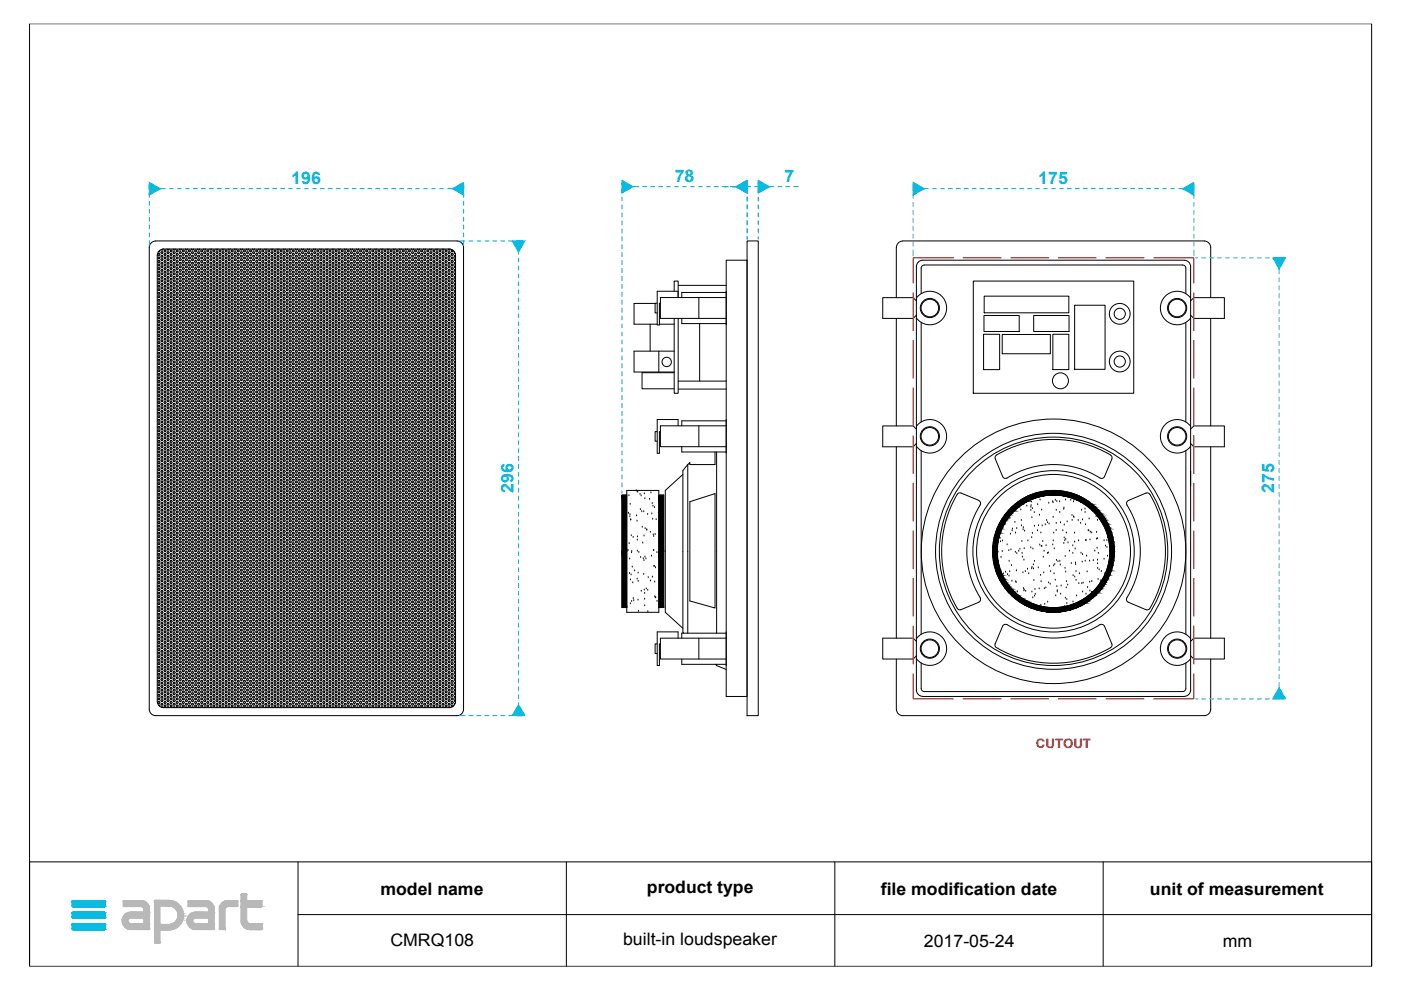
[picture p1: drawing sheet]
<svg xmlns="http://www.w3.org/2000/svg" width="297mm" height="210mm" viewBox="0 0 297 210" stroke-linecap="round" stroke-linejoin="round" font-family="sans-serif">
<defs><g id="words">
<g font-size="3.7" fill="#00c3e4">
<text x="61.8" y="39">196</text>
<text x="143" y="38.6">78</text>
<text x="166.4" y="38.6">7</text>
<text x="220.1" y="39">175</text>
<text x="108.9" y="104.5" transform="rotate(-90 108.9 104.5)">296</text>
<text x="270.2" y="104.6" transform="rotate(-90 270.2 104.6)">275</text>
</g>
<g font-size="3.7">
<text x="80.6" y="189.7">model name</text>
<text x="137.2" y="189.3">product type</text>
<text x="186.8" y="189.7">file modification date</text>
<text x="243.8" y="189.7">unit of measurement</text>
<text x="82.8" y="200.7">CMRQ108</text>
<text x="132.1" y="200.4">built-in loudspeaker</text>
<text x="195.9" y="200.8">2017-05-24</text>
<text x="259.3" y="200.8">mm</text>
</g>
<text font-size="2.7" fill="#ff2600" x="219.6" y="158.6">CUTOUT</text>
</g></defs>
<g fill="none" stroke="#000" stroke-width=".21">
<path d="M6.3 5h284.5v199.9h-284.5zM32.2 51.4l.8-.3h63.9a1.35 1.35 0 0 1 1.4 1.4v97.9a1.35 1.35 0 0 1-1.4 1.3h-63.9a1.35 1.35 0 0 1-1.4-1.3v-97.9l.1-.5zM33.6 53.8h.2v.3h-.2zM33.6 54.5h.2v.4h-.2zM33.6 55.3h.2v.3h-.2zM33.6 56h.2v.4h-.2zM33.6 56.8h.2v.3h-.2zM33.6 57.5h.2v.4h-.2zM33.6 58.2h.2v.4h-.2zM33.6 59h.2v.4h-.2zM33.6 59.7h.2v.4h-.2zM33.6 53.4h.1"/>
<path d="M33.8 53.1v.3h-.2M33.9 53.1l.8-.3h60.5a1.35 1.35 0 0 1 1.4 1.4v94.5a1.35 1.35 0 0 1-1.4 1.3h-60.5a1.35 1.35 0 0 1-1.4-1.3v-94.5l.1-.5zM34.2 53.4l.3 .2-.1 .2h-.2zM34.2 54.1h.2v.4h-.2zM34.2 54.9h.2v.4h-.2zM34.2 55.6l.3 .2-.1 .2h-.2zM34.2 56.4h.2v.4h-.2zM34.2 57.1h.2v.4h-.2zM34.2 57.9l.3 .1-.1 .2h-.2zM34.2 58.6h.2v.4h-.2zM34.2 59.4h.2v.3h-.2zM34.5 52.8l-.1 .2-.2-.1"/>
<path d="M34.9 53h.2v.4h-.2zM34.9 53.8h.2v.3h-.2zM34.9 54.5l.3 .2-.1 .2h-.2zM34.9 55.3h.2v.3h-.2zM34.9 56h.2v.4h-.2zM34.9 56.8l.3 .1-.1 .2h-.2zM34.9 57.5h.2v.4h-.2zM34.9 58.2h.2v.4h-.2zM34.9 59l.3 .2-.1 .2h-.2zM34.9 59.7h.2v.4h-.2zM35.4 52.8l.1 .2h.2l.1-.2M35.5 53.4l.4 .2-.2 .2h-.2z"/>
<path d="M35.5 54.1l.4 .2-.2 .2h-.2zM35.5 54.9l.4 .2-.2 .2h-.2zM35.5 55.6l.4 .2-.2 .2h-.2zM35.5 56.4l.4 .2-.2 .2h-.2zM35.5 57.1l.4 .2-.2 .2h-.2zM35.5 57.9l.4 .1-.2 .2h-.2zM35.5 58.6l.4 .2-.2 .2h-.2zM35.5 59.4l.4 .2-.2 .1h-.2zM36.2 53h.2l.1 .2-.1 .2h-.2l-.1-.2zM36.2 53.8h.2l.1 .1-.1 .2h-.2l-.1-.2zM36.2 54.5l.3 .2-.1 .2h-.2zM36.2 55.3h.2l.1 .1-.1 .2h-.2l-.1-.2z"/>
<path d="M36.2 56h.2l.1 .2-.1 .2h-.2l-.1-.2zM36.2 56.8l.3 .1-.1 .2h-.2zM36.2 57.5h.2l.1 .2-.1 .2h-.2l-.1-.2zM36.2 58.2h.2l.1 .2-.1 .2h-.2l-.1-.2zM36.2 59l.3 .2-.1 .2h-.2zM36.2 59.7h.2l.1 .2-.1 .2h-.2l-.1-.2zM36.7 52.8l.1 .2h.2l.1-.2M36.8 53.4h.2v.4h-.2zM36.8 54.1h.2v.4h-.2zM36.8 54.9h.2v.4h-.2zM36.8 55.6h.2v.4h-.2zM36.8 56.4h.2v.4h-.2z"/>
<path d="M36.8 57.1h.2v.4h-.2zM36.8 57.9h.2v.3h-.2zM36.8 58.6h.2v.4h-.2zM36.8 59.4h.2v.3h-.2zM37.5 53h.2l.1 .2-.1 .2h-.2l-.1-.2zM37.5 53.8h.2l.1 .1-.1 .2h-.2l-.1-.2zM37.5 54.5l.3 .2-.1 .2h-.2zM37.5 55.3h.2l.1 .1-.1 .2h-.2l-.1-.2zM37.5 56h.2l.1 .2-.1 .2h-.2l-.1-.2zM37.5 56.8l.3 .1-.1 .2h-.2zM37.5 57.5h.2l.1 .2-.1 .2h-.2l-.1-.2zM37.5 58.2h.2l.1 .2-.1 .2h-.2l-.1-.2z"/>
<path d="M37.5 59l.3 .2-.1 .2h-.2zM37.5 59.7h.2l.1 .2-.1 .2h-.2l-.1-.2zM38 52.8l.1 .2h.2l.1-.2M38.1 53.4l.3 .2-.1 .2h-.2zM38.1 54.1h.2l.1 .2-.1 .2h-.2l-.1-.2zM38.1 54.9h.2l.1 .2-.1 .2h-.2l-.1-.2zM38.1 55.6l.3 .2-.1 .2h-.2zM38.1 56.4h.2l.1 .2-.1 .2h-.2l-.1-.2zM38.1 57.1h.2l.1 .2-.1 .2h-.2l-.1-.2zM38.1 57.9l.3 .1-.1 .2h-.2zM38.1 58.6h.2l.1 .2-.1 .2h-.2l-.1-.2zM38.1 59.4h.2l.1 .2-.1 .1h-.2l-.1-.1z"/>
<path d="M38.8 53l.3 .2-.1 .2h-.2l-.1-.2zM38.8 53.8l.3 .1-.1 .2h-.2l-.1-.2zM38.8 54.5l.3 .2-.1 .2h-.2zM38.8 55.3l.3 .1-.1 .2h-.2l-.1-.2zM38.8 56l.3 .2-.1 .2h-.2l-.1-.2zM38.8 56.8l.3 .1-.1 .2h-.2zM38.8 57.5l.3 .2-.1 .2h-.2l-.1-.2zM38.8 58.2l.3 .2-.1 .2h-.2l-.1-.2zM38.8 59l.3 .2-.1 .2h-.2zM38.8 59.7l.3 .2-.1 .2h-.2l-.1-.2zM39.3 52.8l.1 .2h.2l.1-.2M39.4 53.4l.3 .2-.1 .2h-.2z"/>
<path d="M39.4 54.1h.2l.1 .2-.1 .2h-.2l-.1-.2zM39.4 54.9h.2l.1 .2-.1 .2h-.2l-.1-.2zM39.4 55.6l.3 .2-.1 .2h-.2zM39.4 56.4h.2l.1 .2-.1 .2h-.2l-.1-.2zM39.4 57.1h.2l.1 .2-.1 .2h-.2l-.1-.2zM39.4 57.9l.3 .1-.1 .2h-.2zM39.4 58.6h.2l.1 .2-.1 .2h-.2l-.1-.2zM39.4 59.4h.2l.1 .2-.1 .1h-.2l-.1-.1zM40 53h.3v.4h-.3zM40 53.8h.3v.3h-.3zM40 54.5h.3v.4h-.3zM40 55.3h.3v.3h-.3z"/>
<path d="M40 56h.3v.4h-.3zM40 56.8h.3v.3h-.3zM40 57.5h.3v.4h-.3zM40 58.2h.3v.4h-.3zM40 59h.3v.4h-.3zM40 59.7h.3v.4h-.3zM40.6 52.8l.1 .2h.2l.1-.2M40.7 53.4l.3 .2-.1 .2h-.2zM40.7 54.1h.2v.4h-.2zM40.7 54.9h.2v.4h-.2zM40.7 55.6l.3 .2-.1 .2h-.2zM40.7 56.4h.2v.4h-.2z"/>
<path d="M40.7 57.1h.2v.4h-.2zM40.7 57.9l.3 .1-.1 .2h-.2zM40.7 58.6h.2v.4h-.2zM40.7 59.4h.2v.3h-.2zM41.4 53h.2v.4h-.2zM41.4 53.8h.2v.3h-.2zM41.4 54.5l.3 .2-.1 .2h-.2zM41.4 55.3h.2v.3h-.2zM41.4 56h.2v.4h-.2zM41.4 56.8l.3 .1-.1 .2h-.2zM41.4 57.5h.2v.4h-.2zM41.4 58.2h.2v.4h-.2z"/>
<path d="M41.4 59l.3 .2-.1 .2h-.2zM41.4 59.7h.2v.4h-.2zM41.9 52.8l.1 .2h.2l.1-.2M42 53.4l.3 .2-.1 .2h-.2zM42 54.1l.3 .2-.1 .2h-.2zM42 54.9l.3 .2-.1 .2h-.2zM42 55.6l.3 .2-.1 .2h-.2zM42 56.4l.3 .2-.1 .2h-.2zM42 57.1l.3 .2-.1 .2h-.2zM42 57.9l.3 .1-.1 .2h-.2zM42 58.6l.3 .2-.1 .2h-.2zM42 59.4l.3 .2-.1 .1h-.2z"/>
<path d="M42.7 53h.2v.4h-.2zM42.7 53.8h.2v.3h-.2zM42.7 54.5l.3 .2-.1 .2h-.2zM42.7 55.3h.2v.3h-.2zM42.7 56h.2v.4h-.2zM42.7 56.8l.3 .1-.1 .2h-.2zM42.7 57.5h.2v.4h-.2zM42.7 58.2h.2v.4h-.2zM42.7 59l.3 .2-.1 .2h-.2zM42.7 59.7h.2v.4h-.2zM43.2 52.8l.1 .2h.2l.1-.2M43.3 53.4h.2v.4h-.2z"/>
<path d="M43.3 54.1h.2v.4h-.2zM43.3 54.9h.2v.4h-.2zM43.3 55.6h.2v.4h-.2zM43.3 56.4h.2v.4h-.2zM43.3 57.1h.2v.4h-.2zM43.3 57.9h.2v.3h-.2zM43.3 58.6h.2v.4h-.2zM43.3 59.4h.2v.3h-.2zM43.9 53h.3l.1 .2-.1 .2h-.3l-.1-.2zM43.9 53.8h.3l.1 .1-.1 .2h-.3l-.1-.2zM43.9 54.5l.4 .2-.1 .2h-.3zM43.9 55.3h.3l.1 .1-.1 .2h-.3l-.1-.2z"/>
<path d="M43.9 56h.3l.1 .2-.1 .2h-.3l-.1-.2zM43.9 56.8l.4 .1-.1 .2h-.3zM43.9 57.5h.3l.1 .2-.1 .2h-.3l-.1-.2zM43.9 58.2h.3l.1 .2-.1 .2h-.3l-.1-.2zM43.9 59l.4 .2-.1 .2h-.3zM43.9 59.7h.3l.1 .2-.1 .2h-.3l-.1-.2zM44.5 52.8l.1 .2h.2l.1-.2M44.6 53.4l.3 .2-.1 .2h-.2zM44.6 54.1h.2l.1 .2-.1 .2h-.2l-.1-.2zM44.6 54.9h.2l.1 .2-.1 .2h-.2l-.1-.2zM44.6 55.6l.3 .2-.1 .2h-.2zM44.6 56.4h.2l.1 .2-.1 .2h-.2l-.1-.2z"/>
<path d="M44.6 57.1h.2l.1 .2-.1 .2h-.2l-.1-.2zM44.6 57.9l.3 .1-.1 .2h-.2zM44.6 58.6h.2l.1 .2-.1 .2h-.2l-.1-.2zM44.6 59.4h.2l.1 .2-.1 .1h-.2l-.1-.1zM45.2 53l.4 .2-.2 .2h-.2l-.1-.2zM45.2 53.8l.4 .1-.2 .2h-.2l-.1-.2zM45.2 54.5l.4 .2-.2 .2h-.2zM45.2 55.3l.4 .1-.2 .2h-.2l-.1-.2zM45.2 56l.4 .2-.2 .2h-.2l-.1-.2zM45.2 56.8l.4 .1-.2 .2h-.2zM45.2 57.5l.4 .2-.2 .2h-.2l-.1-.2zM45.2 58.2l.4 .2-.2 .2h-.2l-.1-.2z"/>
<path d="M45.2 59l.4 .2-.2 .2h-.2zM45.2 59.7l.4 .2-.2 .2h-.2l-.1-.2zM45.8 52.8l.1 .2h.2l.1-.2M45.9 53.4l.3 .2-.1 .2h-.2zM45.9 54.1h.2l.1 .2-.1 .2h-.2l-.1-.2zM45.9 54.9h.2l.1 .2-.1 .2h-.2l-.1-.2zM45.9 55.6l.3 .2-.1 .2h-.2zM45.9 56.4h.2l.1 .2-.1 .2h-.2l-.1-.2zM45.9 57.1h.2l.1 .2-.1 .2h-.2l-.1-.2zM45.9 57.9l.3 .1-.1 .2h-.2zM45.9 58.6h.2l.1 .2-.1 .2h-.2l-.1-.2zM45.9 59.4h.2l.1 .2-.1 .1h-.2l-.1-.1z"/>
<path d="M46.5 53h.3v.4h-.3zM46.5 53.8h.3v.3h-.3zM46.5 54.5h.3v.4h-.3zM46.5 55.3h.3v.3h-.3zM46.5 56h.3v.4h-.3zM46.5 56.8h.3v.3h-.3zM46.5 57.5h.3v.4h-.3zM46.5 58.2h.3v.4h-.3zM46.5 59h.3v.4h-.3zM46.5 59.7h.3v.4h-.3zM47.1 52.8l.1 .2h.2l.1-.2M47.2 53.4l.3 .2-.1 .2h-.2z"/>
<path d="M47.2 54.1h.2l.1 .2-.1 .2h-.2l-.1-.2zM47.2 54.9h.2l.1 .2-.1 .2h-.2l-.1-.2zM47.2 55.6l.3 .2-.1 .2h-.2zM47.2 56.4h.2l.1 .2-.1 .2h-.2l-.1-.2zM47.2 57.1h.2l.1 .2-.1 .2h-.2l-.1-.2zM47.2 57.9l.3 .1-.1 .2h-.2zM47.2 58.6h.2l.1 .2-.1 .2h-.2l-.1-.2zM47.2 59.4h.2l.1 .2-.1 .1h-.2l-.1-.1zM47.8 53h.3l.1 .2-.1 .2h-.3l-.1-.2zM47.8 53.8h.3l.1 .1-.1 .2h-.3l-.1-.2zM47.8 54.5l.4 .2-.1 .2h-.3zM47.8 55.3h.3l.1 .1-.1 .2h-.3l-.1-.2z"/>
<path d="M47.8 56h.3l.1 .2-.1 .2h-.3l-.1-.2zM47.8 56.8l.4 .1-.1 .2h-.3zM47.8 57.5h.3l.1 .2-.1 .2h-.3l-.1-.2zM47.8 58.2h.3l.1 .2-.1 .2h-.3l-.1-.2zM47.8 59l.4 .2-.1 .2h-.3zM47.8 59.7h.3l.1 .2-.1 .2h-.3l-.1-.2zM48.4 52.8l.1 .2h.2l.1-.2M48.5 53.4h.2v.4h-.2zM48.5 54.1h.2v.4h-.2zM48.5 54.9h.2v.4h-.2zM48.5 55.6h.2v.4h-.2zM48.5 56.4h.2v.4h-.2z"/>
<path d="M48.5 57.1h.2v.4h-.2zM48.5 57.9h.2v.3h-.2zM48.5 58.6h.2v.4h-.2zM48.5 59.4h.2v.3h-.2zM49.1 53h.2v.4h-.2zM49.1 53.8h.2v.3h-.2zM49.1 54.5l.3 .2-.1 .2h-.2zM49.1 55.3h.2v.3h-.2zM49.1 56h.2v.4h-.2zM49.1 56.8l.3 .1-.1 .2h-.2zM49.1 57.5h.2v.4h-.2zM49.1 58.2h.2v.4h-.2z"/>
<path d="M49.1 59l.3 .2-.1 .2h-.2zM49.1 59.7h.2v.4h-.2zM49.7 52.8l.1 .2h.2l.1-.2M49.8 53.4l.3 .2-.1 .2-.3-.2zM49.8 54.1h.2v.4l-.3-.2zM49.8 54.9h.2v.4l-.3-.2zM49.8 55.6l.3 .2-.1 .2-.3-.2zM49.8 56.4h.2v.4l-.3-.2zM49.8 57.1h.2v.4l-.3-.2zM49.8 57.9l.3 .1-.1 .2-.3-.2zM49.8 58.6h.2v.4l-.3-.2zM49.8 59.4h.2v.3l-.3-.1z"/>
<path d="M50.4 53h.2v.4h-.2zM50.4 53.8h.2v.3h-.2zM50.4 54.5l.3 .2-.1 .2h-.2zM50.4 55.3h.2v.3h-.2zM50.4 56h.2v.4h-.2zM50.4 56.8l.3 .1-.1 .2h-.2zM50.4 57.5h.2v.4h-.2zM50.4 58.2h.2v.4h-.2zM50.4 59l.3 .2-.1 .2h-.2zM50.4 59.7h.2v.4h-.2zM51 52.8l.1 .2h.2l.1-.2M51.1 53.4l.3 .2-.1 .2h-.2z"/>
<path d="M51.1 54.1h.2l.1 .2-.1 .2h-.2l-.1-.2zM51.1 54.9h.2l.1 .2-.1 .2h-.2l-.1-.2zM51.1 55.6l.3 .2-.1 .2h-.2zM51.1 56.4h.2l.1 .2-.1 .2h-.2l-.1-.2zM51.1 57.1h.2l.1 .2-.1 .2h-.2l-.1-.2zM51.1 57.9l.3 .1-.1 .2h-.2zM51.1 58.6h.2l.1 .2-.1 .2h-.2l-.1-.2zM51.1 59.4h.2l.1 .2-.1 .1h-.2l-.1-.1zM51.7 53h.2v.4h-.2zM51.7 53.8h.2v.3h-.2zM51.7 54.5h.2v.4h-.2zM51.7 55.3h.2v.3h-.2z"/>
<path d="M51.7 56h.2v.4h-.2zM51.7 56.8h.2v.3h-.2zM51.7 57.5h.2v.4h-.2zM51.7 58.2h.2v.4h-.2zM51.7 59h.2v.4h-.2zM51.7 59.7h.2v.4h-.2zM52.3 52.8l.1 .2h.2l.1-.2M52.4 53.4l.3 .2-.1 .2h-.2zM52.4 54.1h.2l.1 .2-.1 .2h-.2l-.1-.2zM52.4 54.9h.2l.1 .2-.1 .2h-.2l-.1-.2zM52.4 55.6l.3 .2-.1 .2h-.2zM52.4 56.4h.2l.1 .2-.1 .2h-.2l-.1-.2z"/>
<path d="M52.4 57.1h.2l.1 .2-.1 .2h-.2l-.1-.2zM52.4 57.9l.3 .1-.1 .2h-.2zM52.4 58.6h.2l.1 .2-.1 .2h-.2l-.1-.2zM52.4 59.4h.2l.1 .2-.1 .1h-.2l-.1-.1zM53 53h.2l.1 .2-.1 .2-.3-.2zM53 53.8h.2l.1 .1-.1 .2-.3-.2zM53 54.5l.3 .2-.1 .2-.3-.2zM53 55.3h.2l.1 .1-.1 .2-.3-.2zM53 56h.2l.1 .2-.1 .2-.3-.2zM53 56.8l.3 .1-.1 .2-.3-.2zM53 57.5h.2l.1 .2-.1 .2-.3-.2zM53 58.2h.2l.1 .2-.1 .2-.3-.2z"/>
<path d="M53 59l.3 .2-.1 .2-.3-.2zM53 59.7h.2l.1 .2-.1 .2-.3-.2zM53.6 52.8l.1 .2h.2l.1-.2M53.7 53.4l.3 .2-.1 .2h-.2zM53.7 54.1h.2l.1 .2-.1 .2h-.2l-.1-.2zM53.7 54.9h.2l.1 .2-.1 .2h-.2l-.1-.2zM53.7 55.6l.3 .2-.1 .2h-.2zM53.7 56.4h.2l.1 .2-.1 .2h-.2l-.1-.2zM53.7 57.1h.2l.1 .2-.1 .2h-.2l-.1-.2zM53.7 57.9l.3 .1-.1 .2h-.2zM53.7 58.6h.2l.1 .2-.1 .2h-.2l-.1-.2zM53.7 59.4h.2l.1 .2-.1 .1h-.2l-.1-.1z"/>
<path d="M54.3 53h.2l.1 .2-.1 .2h-.2l-.1-.2zM54.3 53.8h.2l.1 .1-.1 .2h-.2l-.1-.2zM54.3 54.5l.3 .2-.1 .2h-.2zM54.3 55.3h.2l.1 .1-.1 .2h-.2l-.1-.2zM54.3 56h.2l.1 .2-.1 .2h-.2l-.1-.2zM54.3 56.8l.3 .1-.1 .2h-.2zM54.3 57.5h.2l.1 .2-.1 .2h-.2l-.1-.2zM54.3 58.2h.2l.1 .2-.1 .2h-.2l-.1-.2zM54.3 59l.3 .2-.1 .2h-.2zM54.3 59.7h.2l.1 .2-.1 .2h-.2l-.1-.2zM54.9 52.8l.1 .2h.2l.1-.2M55 53.4h.2v.4h-.2z"/>
<path d="M55 54.1h.2v.4h-.2zM55 54.9h.2v.4h-.2zM55 55.6h.2v.4h-.2zM55 56.4h.2v.4h-.2zM55 57.1h.2v.4h-.2zM55 57.9h.2v.3h-.2zM55 58.6h.2v.4h-.2zM55 59.4h.2v.3h-.2zM55.6 53h.2l.1 .2-.1 .2h-.2l-.1-.2zM55.6 53.8h.2l.1 .1-.1 .2h-.2l-.1-.2zM55.6 54.5l.3 .2-.1 .2h-.2zM55.6 55.3h.2l.1 .1-.1 .2h-.2l-.1-.2z"/>
<path d="M55.6 56h.2l.1 .2-.1 .2h-.2l-.1-.2zM55.6 56.8l.3 .1-.1 .2h-.2zM55.6 57.5h.2l.1 .2-.1 .2h-.2l-.1-.2zM55.6 58.2h.2l.1 .2-.1 .2h-.2l-.1-.2zM55.6 59l.3 .2-.1 .2h-.2zM55.6 59.7h.2l.1 .2-.1 .2h-.2l-.1-.2zM56.2 52.8l.1 .2h.2l.1-.2M56.3 53.4l.3 .2-.1 .2-.4-.2zM56.3 54.1h.2l.1 .2-.1 .2-.4-.2zM56.3 54.9h.2l.1 .2-.1 .2-.4-.2zM56.3 55.6l.3 .2-.1 .2-.4-.2zM56.3 56.4h.2l.1 .2-.1 .2-.4-.2z"/>
<path d="M56.3 57.1h.2l.1 .2-.1 .2-.4-.2zM56.3 57.9l.3 .1-.1 .2-.4-.2zM56.3 58.6h.2l.1 .2-.1 .2-.4-.2zM56.3 59.4h.2l.1 .2-.1 .1-.4-.1zM56.9 53h.2l.1 .2-.1 .2h-.2l-.1-.2zM56.9 53.8h.2l.1 .1-.1 .2h-.2l-.1-.2zM56.9 54.5l.3 .2-.1 .2h-.2zM56.9 55.3h.2l.1 .1-.1 .2h-.2l-.1-.2zM56.9 56h.2l.1 .2-.1 .2h-.2l-.1-.2zM56.9 56.8l.3 .1-.1 .2h-.2zM56.9 57.5h.2l.1 .2-.1 .2h-.2l-.1-.2zM56.9 58.2h.2l.1 .2-.1 .2h-.2l-.1-.2z"/>
<path d="M56.9 59l.3 .2-.1 .2h-.2zM56.9 59.7h.2l.1 .2-.1 .2h-.2l-.1-.2zM57.5 52.8l.1 .2h.2l.1-.2M57.6 53.4l.3 .2-.1 .2h-.2zM57.6 54.1h.2v.4h-.2zM57.6 54.9h.2v.4h-.2zM57.6 55.6l.3 .2-.1 .2h-.2zM57.6 56.4h.2v.4h-.2zM57.6 57.1h.2v.4h-.2zM57.6 57.9l.3 .1-.1 .2h-.2zM57.6 58.6h.2v.4h-.2zM57.6 59.4h.2v.3h-.2z"/>
<path d="M58.2 53h.2v.4h-.2zM58.2 53.8h.2v.3h-.2zM58.2 54.5h.2v.4h-.2zM58.2 55.3h.2v.3h-.2zM58.2 56h.2v.4h-.2zM58.2 56.8h.2v.3h-.2zM58.2 57.5h.2v.4h-.2zM58.2 58.2h.2v.4h-.2zM58.2 59h.2v.4h-.2zM58.2 59.7h.2v.4h-.2zM58.8 52.8v.2h.3v-.2M58.8 53.4l.4 .2-.1 .2h-.3z"/>
<path d="M58.8 54.1h.3v.4h-.3zM58.8 54.9h.3v.4h-.3zM58.8 55.6l.4 .2-.1 .2h-.3zM58.8 56.4h.3v.4h-.3zM58.8 57.1h.3v.4h-.3zM58.8 57.9l.4 .1-.1 .2h-.3zM58.8 58.6h.3v.4h-.3zM58.8 59.4h.3v.3h-.3zM59.5 53h.2l.1 .2-.1 .2-.3-.2zM59.5 53.8h.2l.1 .1-.1 .2-.3-.2zM59.5 54.5l.3 .2-.1 .2-.3-.2zM59.5 55.3h.2l.1 .1-.1 .2-.3-.2z"/>
<path d="M59.5 56h.2l.1 .2-.1 .2-.3-.2zM59.5 56.8l.3 .1-.1 .2-.3-.2zM59.5 57.5h.2l.1 .2-.1 .2-.3-.2zM59.5 58.2h.2l.1 .2-.1 .2-.3-.2zM59.5 59l.3 .2-.1 .2-.3-.2zM59.5 59.7h.2l.1 .2-.1 .2-.3-.2zM60.1 52.8v.2h.2l.2-.2M60.1 53.4l.4 .2-.2 .2h-.2zM60.1 54.1l.4 .2-.2 .2h-.2l-.1-.2zM60.1 54.9l.4 .2-.2 .2h-.2l-.1-.2zM60.1 55.6l.4 .2-.2 .2h-.2zM60.1 56.4l.4 .2-.2 .2h-.2l-.1-.2z"/>
<path d="M60.1 57.1l.4 .2-.2 .2h-.2l-.1-.2zM60.1 57.9l.4 .1-.2 .2h-.2zM60.1 58.6l.4 .2-.2 .2h-.2l-.1-.2zM60.1 59.4l.4 .2-.2 .1h-.2l-.1-.1zM60.8 53h.2l.1 .2-.1 .2h-.2l-.1-.2zM60.8 53.8h.2l.1 .1-.1 .2h-.2l-.1-.2zM60.8 54.5l.3 .2-.1 .2h-.2zM60.8 55.3h.2l.1 .1-.1 .2h-.2l-.1-.2zM60.8 56h.2l.1 .2-.1 .2h-.2l-.1-.2zM60.8 56.8l.3 .1-.1 .2h-.2zM60.8 57.5h.2l.1 .2-.1 .2h-.2l-.1-.2zM60.8 58.2h.2l.1 .2-.1 .2h-.2l-.1-.2z"/>
<path d="M60.8 59l.3 .2-.1 .2h-.2zM60.8 59.7h.2l.1 .2-.1 .2h-.2l-.1-.2zM61.3 52.8l.1 .2h.3v-.2M61.4 53.4h.3v.4h-.3zM61.4 54.1h.3v.4h-.3zM61.4 54.9h.3v.4h-.3zM61.4 55.6h.3v.4h-.3zM61.4 56.4h.3v.4h-.3zM61.4 57.1h.3v.4h-.3zM61.4 57.9h.3v.3h-.3zM61.4 58.6h.3v.4h-.3zM61.4 59.4h.3v.3h-.3z"/>
<path d="M62.1 53h.2l.1 .2-.1 .2h-.2l-.1-.2zM62.1 53.8h.2l.1 .1-.1 .2h-.2l-.1-.2zM62.1 54.5l.3 .2-.1 .2h-.2zM62.1 55.3h.2l.1 .1-.1 .2h-.2l-.1-.2zM62.1 56h.2l.1 .2-.1 .2h-.2l-.1-.2zM62.1 56.8l.3 .1-.1 .2h-.2zM62.1 57.5h.2l.1 .2-.1 .2h-.2l-.1-.2zM62.1 58.2h.2l.1 .2-.1 .2h-.2l-.1-.2zM62.1 59l.3 .2-.1 .2h-.2zM62.1 59.7h.2l.1 .2-.1 .2h-.2l-.1-.2zM62.6 52.8l.1 .2h.3v-.2M62.7 53.4l.4 .2-.1 .2h-.3z"/>
<path d="M62.7 54.1h.3l.1 .2-.1 .2h-.3l-.1-.2zM62.7 54.9h.3l.1 .2-.1 .2h-.3l-.1-.2zM62.7 55.6l.4 .2-.1 .2h-.3zM62.7 56.4h.3l.1 .2-.1 .2h-.3l-.1-.2zM62.7 57.1h.3l.1 .2-.1 .2h-.3l-.1-.2zM62.7 57.9l.4 .1-.1 .2h-.3zM62.7 58.6h.3l.1 .2-.1 .2h-.3l-.1-.2zM62.7 59.4h.3l.1 .2-.1 .1h-.3l-.1-.1zM63.4 53l.3 .2-.1 .2h-.2l-.1-.2zM63.4 53.8l.3 .1-.1 .2h-.2l-.1-.2zM63.4 54.5l.3 .2-.1 .2h-.2zM63.4 55.3l.3 .1-.1 .2h-.2l-.1-.2z"/>
<path d="M63.4 56l.3 .2-.1 .2h-.2l-.1-.2zM63.4 56.8l.3 .1-.1 .2h-.2zM63.4 57.5l.3 .2-.1 .2h-.2l-.1-.2zM63.4 58.2l.3 .2-.1 .2h-.2l-.1-.2zM63.4 59l.3 .2-.1 .2h-.2zM63.4 59.7l.3 .2-.1 .2h-.2l-.1-.2zM63.9 52.8l.1 .2h.2l.1-.2M64 53.4l.3 .2-.1 .2h-.2zM64 54.1h.2l.1 .2-.1 .2h-.2l-.1-.2zM64 54.9h.2l.1 .2-.1 .2h-.2l-.1-.2zM64 55.6l.3 .2-.1 .2h-.2zM64 56.4h.2l.1 .2-.1 .2h-.2l-.1-.2z"/>
<path d="M64 57.1h.2l.1 .2-.1 .2h-.2l-.1-.2zM64 57.9l.3 .1-.1 .2h-.2zM64 58.6h.2l.1 .2-.1 .2h-.2l-.1-.2zM64 59.4h.2l.1 .2-.1 .1h-.2l-.1-.1zM64.7 53h.2v.4h-.2zM64.7 53.8h.2v.3h-.2zM64.7 54.5h.2v.4h-.2zM64.7 55.3h.2v.3h-.2zM64.7 56h.2v.4h-.2zM64.7 56.8h.2v.3h-.2zM64.7 57.5h.2v.4h-.2zM64.7 58.2h.2v.4h-.2z"/>
<path d="M64.7 59h.2v.4h-.2zM64.7 59.7h.2v.4h-.2zM65.2 52.8l.1 .2h.2l.1-.2M65.3 53.4l.3 .2-.1 .2h-.2zM65.3 54.1h.2v.4h-.2zM65.3 54.9h.2v.4h-.2zM65.3 55.6l.3 .2-.1 .2h-.2zM65.3 56.4h.2v.4h-.2zM65.3 57.1h.2v.4h-.2zM65.3 57.9l.3 .1-.1 .2h-.2zM65.3 58.6h.2v.4h-.2zM65.3 59.4h.2v.3h-.2z"/>
<path d="M66 53h.2v.4h-.2zM66 53.8h.2v.3h-.2zM66 54.5l.3 .2-.1 .2h-.2zM66 55.3h.2v.3h-.2zM66 56h.2v.4h-.2zM66 56.8l.3 .1-.1 .2h-.2zM66 57.5h.2v.4h-.2zM66 58.2h.2v.4h-.2zM66 59l.3 .2-.1 .2h-.2zM66 59.7h.2v.4h-.2zM66.5 52.8l.1 .2h.2l.1-.2M66.6 53.4l.4 .2-.2 .2h-.2z"/>
<path d="M66.6 54.1l.4 .2-.2 .2h-.2zM66.6 54.9l.4 .2-.2 .2h-.2zM66.6 55.6l.4 .2-.2 .2h-.2zM66.6 56.4l.4 .2-.2 .2h-.2zM66.6 57.1l.4 .2-.2 .2h-.2zM66.6 57.9l.4 .1-.2 .2h-.2zM66.6 58.6l.4 .2-.2 .2h-.2zM66.6 59.4l.4 .2-.2 .1h-.2zM67.3 53h.2v.4h-.2zM67.3 53.8h.2v.3h-.2zM67.3 54.5l.3 .2-.1 .2h-.2zM67.3 55.3h.2v.3h-.2z"/>
<path d="M67.3 56h.2v.4h-.2zM67.3 56.8l.3 .1-.1 .2h-.2zM67.3 57.5h.2v.4h-.2zM67.3 58.2h.2v.4h-.2zM67.3 59l.3 .2-.1 .2h-.2zM67.3 59.7h.2v.4h-.2zM67.8 52.8l.1 .2h.2l.1-.2M67.9 53.4h.2v.4h-.2zM67.9 54.1h.2v.4h-.2zM67.9 54.9h.2v.4h-.2zM67.9 55.6h.2v.4h-.2zM67.9 56.4h.2v.4h-.2z"/>
<path d="M67.9 57.1h.2v.4h-.2zM67.9 57.9h.2v.3h-.2zM67.9 58.6h.2v.4h-.2zM67.9 59.4h.2v.3h-.2zM68.6 53h.2l.1 .2-.1 .2h-.2l-.1-.2zM68.6 53.8h.2l.1 .1-.1 .2h-.2l-.1-.2zM68.6 54.5l.3 .2-.1 .2h-.2zM68.6 55.3h.2l.1 .1-.1 .2h-.2l-.1-.2zM68.6 56h.2l.1 .2-.1 .2h-.2l-.1-.2zM68.6 56.8l.3 .1-.1 .2h-.2zM68.6 57.5h.2l.1 .2-.1 .2h-.2l-.1-.2zM68.6 58.2h.2l.1 .2-.1 .2h-.2l-.1-.2z"/>
<path d="M68.6 59l.3 .2-.1 .2h-.2zM68.6 59.7h.2l.1 .2-.1 .2h-.2l-.1-.2zM69.1 52.8l.1 .2h.2l.1-.2M69.2 53.4l.3 .2-.1 .2h-.2zM69.2 54.1h.2l.1 .2-.1 .2h-.2l-.1-.2zM69.2 54.9h.2l.1 .2-.1 .2h-.2l-.1-.2zM69.2 55.6l.3 .2-.1 .2h-.2zM69.2 56.4h.2l.1 .2-.1 .2h-.2l-.1-.2zM69.2 57.1h.2l.1 .2-.1 .2h-.2l-.1-.2zM69.2 57.9l.3 .1-.1 .2h-.2zM69.2 58.6h.2l.1 .2-.1 .2h-.2l-.1-.2zM69.2 59.4h.2l.1 .2-.1 .1h-.2l-.1-.1z"/>
<path d="M69.9 53l.3 .2-.1 .2h-.2l-.2-.2zM69.9 53.8l.3 .1-.1 .2h-.2l-.2-.2zM69.9 54.5l.3 .2-.1 .2h-.2zM69.9 55.3l.3 .1-.1 .2h-.2l-.2-.2zM69.9 56l.3 .2-.1 .2h-.2l-.2-.2zM69.9 56.8l.3 .1-.1 .2h-.2zM69.9 57.5l.3 .2-.1 .2h-.2l-.2-.2zM69.9 58.2l.3 .2-.1 .2h-.2l-.2-.2zM69.9 59l.3 .2-.1 .2h-.2zM69.9 59.7l.3 .2-.1 .2h-.2l-.2-.2zM70.4 52.8l.1 .2h.2l.1-.2M70.5 53.4l.3 .2-.1 .2h-.2z"/>
<path d="M70.5 54.1h.2l.1 .2-.1 .2h-.2l-.1-.2zM70.5 54.9h.2l.1 .2-.1 .2h-.2l-.1-.2zM70.5 55.6l.3 .2-.1 .2h-.2zM70.5 56.4h.2l.1 .2-.1 .2h-.2l-.1-.2zM70.5 57.1h.2l.1 .2-.1 .2h-.2l-.1-.2zM70.5 57.9l.3 .1-.1 .2h-.2zM70.5 58.6h.2l.1 .2-.1 .2h-.2l-.1-.2zM70.5 59.4h.2l.1 .2-.1 .1h-.2l-.1-.1zM71.1 53h.3v.4h-.3zM71.1 53.8h.3v.3h-.3zM71.1 54.5h.3v.4h-.3zM71.1 55.3h.3v.3h-.3z"/>
<path d="M71.1 56h.3v.4h-.3zM71.1 56.8h.3v.3h-.3zM71.1 57.5h.3v.4h-.3zM71.1 58.2h.3v.4h-.3zM71.1 59h.3v.4h-.3zM71.1 59.7h.3v.4h-.3zM71.7 52.8l.1 .2h.2l.1-.2M71.8 53.4l.3 .2-.1 .2h-.2zM71.8 54.1h.2l.1 .2-.1 .2h-.2l-.1-.2zM71.8 54.9h.2l.1 .2-.1 .2h-.2l-.1-.2zM71.8 55.6l.3 .2-.1 .2h-.2zM71.8 56.4h.2l.1 .2-.1 .2h-.2l-.1-.2z"/>
<path d="M71.8 57.1h.2l.1 .2-.1 .2h-.2l-.1-.2zM71.8 57.9l.3 .1-.1 .2h-.2zM71.8 58.6h.2l.1 .2-.1 .2h-.2l-.1-.2zM71.8 59.4h.2l.1 .2-.1 .1h-.2l-.1-.1zM72.5 53h.2l.1 .2-.1 .2h-.2l-.1-.2zM72.5 53.8h.2l.1 .1-.1 .2h-.2l-.1-.2zM72.5 54.5l.3 .2-.1 .2h-.2zM72.5 55.3h.2l.1 .1-.1 .2h-.2l-.1-.2zM72.5 56h.2l.1 .2-.1 .2h-.2l-.1-.2zM72.5 56.8l.3 .1-.1 .2h-.2zM72.5 57.5h.2l.1 .2-.1 .2h-.2l-.1-.2zM72.5 58.2h.2l.1 .2-.1 .2h-.2l-.1-.2z"/>
<path d="M72.5 59l.3 .2-.1 .2h-.2zM72.5 59.7h.2l.1 .2-.1 .2h-.2l-.1-.2zM73 52.8l.1 .2h.2l.1-.2M73.1 53.4h.2v.4h-.2zM73.1 54.1h.2v.4h-.2zM73.1 54.9h.2v.4h-.2zM73.1 55.6h.2v.4h-.2zM73.1 56.4h.2v.4h-.2zM73.1 57.1h.2v.4h-.2zM73.1 57.9h.2v.3h-.2zM73.1 58.6h.2v.4h-.2zM73.1 59.4h.2v.3h-.2z"/>
<path d="M73.7 53h.3v.4h-.3zM73.7 53.8h.3v.3h-.3zM73.7 54.5l.4 .2-.1 .2h-.3zM73.7 55.3h.3v.3h-.3zM73.7 56h.3v.4h-.3zM73.7 56.8l.4 .1-.1 .2h-.3zM73.7 57.5h.3v.4h-.3zM73.7 58.2h.3v.4h-.3zM73.7 59l.4 .2-.1 .2h-.3zM73.7 59.7h.3v.4h-.3zM74.3 52.8l.1 .2h.2l.1-.2M74.4 53.4l.3 .2-.1 .2-.3-.2z"/>
<path d="M74.4 54.1h.2v.4l-.3-.2zM74.4 54.9h.2v.4l-.3-.2zM74.4 55.6l.3 .2-.1 .2-.3-.2zM74.4 56.4h.2v.4l-.3-.2zM74.4 57.1h.2v.4l-.3-.2zM74.4 57.9l.3 .1-.1 .2-.3-.2zM74.4 58.6h.2v.4l-.3-.2zM74.4 59.4h.2v.3l-.3-.1zM75 53h.2v.4h-.2zM75 53.8h.2v.3h-.2zM75 54.5l.4 .2-.2 .2h-.2zM75 55.3h.2v.3h-.2z"/>
<path d="M75 56h.2v.4h-.2zM75 56.8l.4 .1-.2 .2h-.2zM75 57.5h.2v.4h-.2zM75 58.2h.2v.4h-.2zM75 59l.4 .2-.2 .2h-.2zM75 59.7h.2v.4h-.2zM75.6 52.8l.1 .2h.2l.1-.2M75.7 53.4l.3 .2-.1 .2h-.2zM75.7 54.1h.2l.1 .2-.1 .2h-.2l-.1-.2zM75.7 54.9h.2l.1 .2-.1 .2h-.2l-.1-.2zM75.7 55.6l.3 .2-.1 .2h-.2zM75.7 56.4h.2l.1 .2-.1 .2h-.2l-.1-.2z"/>
<path d="M75.7 57.1h.2l.1 .2-.1 .2h-.2l-.1-.2zM75.7 57.9l.3 .1-.1 .2h-.2zM75.7 58.6h.2l.1 .2-.1 .2h-.2l-.1-.2zM75.7 59.4h.2l.1 .2-.1 .1h-.2l-.1-.1zM76.3 53h.3v.4h-.3zM76.3 53.8h.3v.3h-.3zM76.3 54.5h.3v.4h-.3zM76.3 55.3h.3v.3h-.3zM76.3 56h.3v.4h-.3zM76.3 56.8h.3v.3h-.3zM76.3 57.5h.3v.4h-.3zM76.3 58.2h.3v.4h-.3z"/>
<path d="M76.3 59h.3v.4h-.3zM76.3 59.7h.3v.4h-.3zM76.9 52.8l.1 .2h.2l.1-.2M77 53.4l.3 .2-.1 .2h-.2zM77 54.1h.2l.1 .2-.1 .2h-.2l-.1-.2zM77 54.9h.2l.1 .2-.1 .2h-.2l-.1-.2zM77 55.6l.3 .2-.1 .2h-.2zM77 56.4h.2l.1 .2-.1 .2h-.2l-.1-.2zM77 57.1h.2l.1 .2-.1 .2h-.2l-.1-.2zM77 57.9l.3 .1-.1 .2h-.2zM77 58.6h.2l.1 .2-.1 .2h-.2l-.1-.2zM77 59.4h.2l.1 .2-.1 .1h-.2l-.1-.1z"/>
<path d="M77.6 53h.3l.1 .2-.1 .2-.4-.2zM77.6 53.8h.3l.1 .1-.1 .2-.4-.2zM77.6 54.5l.4 .2-.1 .2-.4-.2zM77.6 55.3h.3l.1 .1-.1 .2-.4-.2zM77.6 56h.3l.1 .2-.1 .2-.4-.2zM77.6 56.8l.4 .1-.1 .2-.4-.2zM77.6 57.5h.3l.1 .2-.1 .2-.4-.2zM77.6 58.2h.3l.1 .2-.1 .2-.4-.2zM77.6 59l.4 .2-.1 .2-.4-.2zM77.6 59.7h.3l.1 .2-.1 .2-.4-.2zM78.2 52.8l.1 .2h.2l.1-.2M78.3 53.4l.3 .2-.1 .2h-.2z"/>
<path d="M78.3 54.1h.2l.1 .2-.1 .2h-.2l-.1-.2zM78.3 54.9h.2l.1 .2-.1 .2h-.2l-.1-.2zM78.3 55.6l.3 .2-.1 .2h-.2zM78.3 56.4h.2l.1 .2-.1 .2h-.2l-.1-.2zM78.3 57.1h.2l.1 .2-.1 .2h-.2l-.1-.2zM78.3 57.9l.3 .1-.1 .2h-.2zM78.3 58.6h.2l.1 .2-.1 .2h-.2l-.1-.2zM78.3 59.4h.2l.1 .2-.1 .1h-.2l-.1-.1zM78.9 53h.2l.2 .2-.2 .2h-.2l-.1-.2zM78.9 53.8h.2l.2 .1-.2 .2h-.2l-.1-.2zM78.9 54.5l.4 .2-.2 .2h-.2zM78.9 55.3h.2l.2 .1-.2 .2h-.2l-.1-.2z"/>
<path d="M78.9 56h.2l.2 .2-.2 .2h-.2l-.1-.2zM78.9 56.8l.4 .1-.2 .2h-.2zM78.9 57.5h.2l.2 .2-.2 .2h-.2l-.1-.2zM78.9 58.2h.2l.2 .2-.2 .2h-.2l-.1-.2zM78.9 59l.4 .2-.2 .2h-.2zM78.9 59.7h.2l.2 .2-.2 .2h-.2l-.1-.2zM79.5 52.8l.1 .2h.2l.1-.2M79.6 53.4h.2v.4h-.2zM79.6 54.1h.2v.4h-.2zM79.6 54.9h.2v.4h-.2zM79.6 55.6h.2v.4h-.2zM79.6 56.4h.2v.4h-.2z"/>
<path d="M79.6 57.1h.2v.4h-.2zM79.6 57.9h.2v.3h-.2zM79.6 58.6h.2v.4h-.2zM79.6 59.4h.2v.3h-.2zM80.2 53h.2l.1 .2-.1 .2h-.2l-.1-.2zM80.2 53.8h.2l.1 .1-.1 .2h-.2l-.1-.2zM80.2 54.5l.3 .2-.1 .2h-.2zM80.2 55.3h.2l.1 .1-.1 .2h-.2l-.1-.2zM80.2 56h.2l.1 .2-.1 .2h-.2l-.1-.2zM80.2 56.8l.3 .1-.1 .2h-.2zM80.2 57.5h.2l.1 .2-.1 .2h-.2l-.1-.2zM80.2 58.2h.2l.1 .2-.1 .2h-.2l-.1-.2z"/>
<path d="M80.2 59l.3 .2-.1 .2h-.2zM80.2 59.7h.2l.1 .2-.1 .2h-.2l-.1-.2zM80.8 52.8l.1 .2h.2l.1-.2M80.9 53.4l.3 .2-.1 .2-.3-.2zM80.9 54.1h.2v.4l-.3-.2zM80.9 54.9h.2v.4l-.3-.2zM80.9 55.6l.3 .2-.1 .2-.3-.2zM80.9 56.4h.2v.4l-.3-.2zM80.9 57.1h.2v.4l-.3-.2zM80.9 57.9l.3 .1-.1 .2-.3-.2zM80.9 58.6h.2v.4l-.3-.2zM80.9 59.4h.2v.3l-.3-.1z"/>
<path d="M81.5 53h.2v.4h-.2zM81.5 53.8h.2v.3h-.2zM81.5 54.5l.3 .2-.1 .2h-.2zM81.5 55.3h.2v.3h-.2zM81.5 56h.2v.4h-.2zM81.5 56.8l.3 .1-.1 .2h-.2zM81.5 57.5h.2v.4h-.2zM81.5 58.2h.2v.4h-.2zM81.5 59l.3 .2-.1 .2h-.2zM81.5 59.7h.2v.4h-.2zM82.1 52.8l.1 .2h.2l.1-.2M82.2 53.4l.3 .2-.1 .2h-.2z"/>
<path d="M82.2 54.1h.2v.4h-.2zM82.2 54.9h.2v.4h-.2zM82.2 55.6l.3 .2-.1 .2h-.2zM82.2 56.4h.2v.4h-.2zM82.2 57.1h.2v.4h-.2zM82.2 57.9l.3 .1-.1 .2h-.2zM82.2 58.6h.2v.4h-.2zM82.2 59.4h.2v.3h-.2zM82.8 53h.2v.4h-.2zM82.8 53.8h.2v.3h-.2zM82.8 54.5h.2v.4h-.2zM82.8 55.3h.2v.3h-.2z"/>
<path d="M82.8 56h.2v.4h-.2zM82.8 56.8h.2v.3h-.2zM82.8 57.5h.2v.4h-.2zM82.8 58.2h.2v.4h-.2zM82.8 59h.2v.4h-.2zM82.8 59.7h.2v.4h-.2zM83.4 52.8l.1 .2h.2l.1-.2M83.5 53.4l.3 .2-.1 .2h-.2zM83.5 54.1h.2v.4h-.2zM83.5 54.9h.2v.4h-.2zM83.5 55.6l.3 .2-.1 .2h-.2zM83.5 56.4h.2v.4h-.2z"/>
<path d="M83.5 57.1h.2v.4h-.2zM83.5 57.9l.3 .1-.1 .2h-.2zM83.5 58.6h.2v.4h-.2zM83.5 59.4h.2v.3h-.2zM84.1 53h.2l.1 .2-.1 .2-.3-.2zM84.1 53.8h.2l.1 .1-.1 .2-.3-.2zM84.1 54.5l.3 .2-.1 .2-.3-.2zM84.1 55.3h.2l.1 .1-.1 .2-.3-.2zM84.1 56h.2l.1 .2-.1 .2-.3-.2zM84.1 56.8l.3 .1-.1 .2-.3-.2zM84.1 57.5h.2l.1 .2-.1 .2-.3-.2zM84.1 58.2h.2l.1 .2-.1 .2-.3-.2z"/>
<path d="M84.1 59l.3 .2-.1 .2-.3-.2zM84.1 59.7h.2l.1 .2-.1 .2-.3-.2zM84.7 52.8l.1 .2h.2l.1-.2M84.8 53.4l.3 .2-.1 .2h-.2zM84.8 54.1h.2l.1 .2-.1 .2h-.2l-.2-.2zM84.8 54.9h.2l.1 .2-.1 .2h-.2l-.2-.2zM84.8 55.6l.3 .2-.1 .2h-.2zM84.8 56.4h.2l.1 .2-.1 .2h-.2l-.2-.2zM84.8 57.1h.2l.1 .2-.1 .2h-.2l-.2-.2zM84.8 57.9l.3 .1-.1 .2h-.2zM84.8 58.6h.2l.1 .2-.1 .2h-.2l-.2-.2zM84.8 59.4h.2l.1 .2-.1 .1h-.2l-.2-.1z"/>
<path d="M85.4 53h.2l.1 .2-.1 .2h-.2l-.1-.2zM85.4 53.8h.2l.1 .1-.1 .2h-.2l-.1-.2zM85.4 54.5l.3 .2-.1 .2h-.2zM85.4 55.3h.2l.1 .1-.1 .2h-.2l-.1-.2zM85.4 56h.2l.1 .2-.1 .2h-.2l-.1-.2zM85.4 56.8l.3 .1-.1 .2h-.2zM85.4 57.5h.2l.1 .2-.1 .2h-.2l-.1-.2zM85.4 58.2h.2l.1 .2-.1 .2h-.2l-.1-.2zM85.4 59l.3 .2-.1 .2h-.2zM85.4 59.7h.2l.1 .2-.1 .2h-.2l-.1-.2zM86 52.8v.2h.3l.1-.2M86 53.4h.3v.4h-.3z"/>
<path d="M86 54.1h.3v.4h-.3zM86 54.9h.3v.4h-.3zM86 55.6h.3v.4h-.3zM86 56.4h.3v.4h-.3zM86 57.1h.3v.4h-.3zM86 57.9h.3v.3h-.3zM86 58.6h.3v.4h-.3zM86 59.4h.3v.3h-.3zM86.7 53h.2l.1 .2-.1 .2h-.2l-.1-.2zM86.7 53.8h.2l.1 .1-.1 .2h-.2l-.1-.2zM86.7 54.5l.3 .2-.1 .2h-.2zM86.7 55.3h.2l.1 .1-.1 .2h-.2l-.1-.2z"/>
<path d="M86.7 56h.2l.1 .2-.1 .2h-.2l-.1-.2zM86.7 56.8l.3 .1-.1 .2h-.2zM86.7 57.5h.2l.1 .2-.1 .2h-.2l-.1-.2zM86.7 58.2h.2l.1 .2-.1 .2h-.2l-.1-.2zM86.7 59l.3 .2-.1 .2h-.2zM86.7 59.7h.2l.1 .2-.1 .2h-.2l-.1-.2zM87.3 52.8l.1 .2h.2l.1-.2M87.4 53.4l.3 .2-.1 .2h-.2zM87.4 54.1h.2l.1 .2-.1 .2h-.2l-.1-.2zM87.4 54.9h.2l.1 .2-.1 .2h-.2l-.1-.2zM87.4 55.6l.3 .2-.1 .2h-.2zM87.4 56.4h.2l.1 .2-.1 .2h-.2l-.1-.2z"/>
<path d="M87.4 57.1h.2l.1 .2-.1 .2h-.2l-.1-.2zM87.4 57.9l.3 .1-.1 .2h-.2zM87.4 58.6h.2l.1 .2-.1 .2h-.2l-.1-.2zM87.4 59.4h.2l.1 .2-.1 .1h-.2l-.1-.1zM88 53l.3 .2-.1 .2h-.2l-.1-.2zM88 53.8l.3 .1-.1 .2h-.2l-.1-.2zM88 54.5l.3 .2-.1 .2h-.2zM88 55.3l.3 .1-.1 .2h-.2l-.1-.2zM88 56l.3 .2-.1 .2h-.2l-.1-.2zM88 56.8l.3 .1-.1 .2h-.2zM88 57.5l.3 .2-.1 .2h-.2l-.1-.2zM88 58.2l.3 .2-.1 .2h-.2l-.1-.2z"/>
<path d="M88 59l.3 .2-.1 .2h-.2zM88 59.7l.3 .2-.1 .2h-.2l-.1-.2zM88.6 52.8v.2h.3v-.2M88.6 53.4l.4 .2-.1 .2h-.3zM88.6 54.1h.3l.1 .2-.1 .2h-.3l-.1-.2zM88.6 54.9h.3l.1 .2-.1 .2h-.3l-.1-.2zM88.6 55.6l.4 .2-.1 .2h-.3zM88.6 56.4h.3l.1 .2-.1 .2h-.3l-.1-.2zM88.6 57.1h.3l.1 .2-.1 .2h-.3l-.1-.2zM88.6 57.9l.4 .1-.1 .2h-.3zM88.6 58.6h.3l.1 .2-.1 .2h-.3l-.1-.2zM88.6 59.4h.3l.1 .2-.1 .1h-.3l-.1-.1z"/>
<path d="M89.3 53h.2v.4h-.2zM89.3 53.8h.2v.3h-.2zM89.3 54.5h.2v.4h-.2zM89.3 55.3h.2v.3h-.2zM89.3 56h.2v.4h-.2zM89.3 56.8h.2v.3h-.2zM89.3 57.5h.2v.4h-.2zM89.3 58.2h.2v.4h-.2zM89.3 59h.2v.4h-.2zM89.3 59.7h.2v.4h-.2zM89.9 52.8v.2h.3l.1-.2M89.9 53.4l.4 .2-.1 .2h-.3z"/>
<path d="M89.9 54.1h.3v.4h-.3zM89.9 54.9h.3v.4h-.3zM89.9 55.6l.4 .2-.1 .2h-.3zM89.9 56.4h.3v.4h-.3zM89.9 57.1h.3v.4h-.3zM89.9 57.9l.4 .1-.1 .2h-.3zM89.9 58.6h.3v.4h-.3zM89.9 59.4h.3v.3h-.3zM90.6 53h.2v.4h-.2zM90.6 53.8h.2v.3h-.2zM90.6 54.5l.3 .2-.1 .2h-.2zM90.6 55.3h.2v.3h-.2z"/>
<path d="M90.6 56h.2v.4h-.2zM90.6 56.8l.3 .1-.1 .2h-.2zM90.6 57.5h.2v.4h-.2zM90.6 58.2h.2v.4h-.2zM90.6 59l.3 .2-.1 .2h-.2zM90.6 59.7h.2v.4h-.2zM91.1 52.8l.1 .2h.2l.1-.2M91.2 53.4l.4 .2-.2 .2h-.2zM91.2 54.1l.4 .2-.2 .2h-.2zM91.2 54.9l.4 .2-.2 .2h-.2zM91.2 55.6l.4 .2-.2 .2h-.2zM91.2 56.4l.4 .2-.2 .2h-.2z"/>
<path d="M91.2 57.1l.4 .2-.2 .2h-.2zM91.2 57.9l.4 .1-.2 .2h-.2zM91.2 58.6l.4 .2-.2 .2h-.2zM91.2 59.4l.4 .2-.2 .1h-.2zM91.9 53h.2l.1 .2-.1 .2h-.2l-.1-.2zM91.9 53.8h.2l.1 .1-.1 .2h-.2l-.1-.2zM91.9 54.5l.3 .2-.1 .2h-.2zM91.9 55.3h.2l.1 .1-.1 .2h-.2l-.1-.2zM91.9 56h.2l.1 .2-.1 .2h-.2l-.1-.2zM91.9 56.8l.3 .1-.1 .2h-.2zM91.9 57.5h.2l.1 .2-.1 .2h-.2l-.1-.2zM91.9 58.2h.2l.1 .2-.1 .2h-.2l-.1-.2z"/>
<path d="M91.9 59l.3 .2-.1 .2h-.2zM91.9 59.7h.2l.1 .2-.1 .2h-.2l-.1-.2zM92.4 52.8l.1 .2h.3v-.2M92.5 53.4h.3v.4h-.3zM92.5 54.1h.3v.4h-.3zM92.5 54.9h.3v.4h-.3zM92.5 55.6h.3v.4h-.3zM92.5 56.4h.3v.4h-.3zM92.5 57.1h.3v.4h-.3zM92.5 57.9h.3v.3h-.3zM92.5 58.6h.3v.4h-.3zM92.5 59.4h.3v.3h-.3z"/>
<path d="M93.2 53h.2l.1 .2-.1 .2h-.2l-.1-.2zM93.2 53.8h.2l.1 .1-.1 .2h-.2l-.1-.2zM93.2 54.5l.3 .2-.1 .2h-.2zM93.2 55.3h.2l.1 .1-.1 .2h-.2l-.1-.2zM93.2 56h.2l.1 .2-.1 .2h-.2l-.1-.2zM93.2 56.8l.3 .1-.1 .2h-.2zM93.2 57.5h.2l.1 .2-.1 .2h-.2l-.1-.2zM93.2 58.2h.2l.1 .2-.1 .2h-.2l-.1-.2zM93.2 59l.3 .2-.1 .2h-.2zM93.2 59.7h.2l.1 .2-.1 .2h-.2l-.1-.2zM93.7 52.8l.1 .2h.2l.1-.2M93.8 53.4l.4 .2-.2 .2h-.2z"/>
<path d="M93.8 54.1h.2l.2 .2-.2 .2h-.2l-.1-.2zM93.8 54.9h.2l.2 .2-.2 .2h-.2l-.1-.2zM93.8 55.6l.4 .2-.2 .2h-.2zM93.8 56.4h.2l.2 .2-.2 .2h-.2l-.1-.2zM93.8 57.1h.2l.2 .2-.2 .2h-.2l-.1-.2zM93.8 57.9l.4 .1-.2 .2h-.2zM93.8 58.6h.2l.2 .2-.2 .2h-.2l-.1-.2zM93.8 59.4h.2l.2 .2-.2 .1h-.2l-.1-.1zM94.5 53l.3 .2-.1 .2h-.2l-.1-.2zM94.5 53.8l.3 .1-.1 .2h-.2l-.1-.2zM94.5 54.5l.3 .2-.1 .2h-.2zM94.5 55.3l.3 .1-.1 .2h-.2l-.1-.2z"/>
<path d="M94.5 56l.3 .2-.1 .2h-.2l-.1-.2zM94.5 56.8l.3 .1-.1 .2h-.2zM94.5 57.5l.3 .2-.1 .2h-.2l-.1-.2zM94.5 58.2l.3 .2-.1 .2h-.2l-.1-.2zM94.5 59l.3 .2-.1 .2h-.2zM94.5 59.7l.3 .2-.1 .2h-.2l-.1-.2zM95 52.8l.1 .2h.2l.1-.2M95.1 53.4l.3 .2-.1 .2h-.2zM95.1 54.1h.2l.1 .2-.1 .2h-.2l-.1-.2zM95.1 54.9h.2l.1 .2-.1 .2h-.2l-.1-.2zM95.1 55.6l.3 .2-.1 .2h-.2zM95.1 56.4h.2l.1 .2-.1 .2h-.2l-.1-.2z"/>
<path d="M95.1 57.1h.2l.1 .2-.1 .2h-.2l-.1-.2zM95.1 57.9l.3 .1-.1 .2h-.2zM95.1 58.6h.2l.1 .2-.1 .2h-.2l-.1-.2zM95.1 59.4h.2l.1 .2-.1 .1h-.2l-.1-.1zM95.8 53.8h.2v.3h-.2zM95.8 54.5h.2v.4h-.2zM95.8 55.3h.2v.3h-.2zM95.8 56h.2v.4h-.2zM95.8 56.8h.2v.3h-.2zM95.8 57.5h.2v.4h-.2zM95.8 58.2h.2v.4h-.2zM95.8 59h.2v.4h-.2z"/>
<path d="M95.8 59.7h.2v.4h-.2zM96 53h-.2l-.1 .2 .1 .2h.2v-.4M96.4 53.4l-.1 .2 .2 .2M96.6 54.1l-.3 .2 .3 .2M96.6 54.9l-.3 .2 .3 .2M96.6 55.6l-.3 .2 .3 .2M96.6 56.4l-.3 .2 .3 .2M96.6 57.1l-.3 .2 .3 .2M96.6 57.9l-.3 .1 .3 .2M96.6 58.6l-.3 .2 .3 .2M96.6 59.4l-.3 .2 .3 .1M154 55.2h4.4v92.5h-4.4z"/>
<path d="M158.4 51.1h2.4v100.6h-2.4zM190 52.5v10.6M190.1 52.5a1.39 1.39 0 0 1 1.3-1.4h63.9a1.35 1.35 0 0 1 1.4 1.4v10.6M194.8 55.4l.8-.2h55.5a1.35 1.35 0 0 1 1.3 1.3v89.8a1.35 1.35 0 0 1-1.3 1.3h-55.5a1.35 1.35 0 0 1-1.3-1.3v-89.8l.1-.4zM206.4 59.6h34v23.8h-34zM33.6 60.5h.2v.4h-.2zM33.6 61.2h.2v.4h-.2zM33.6 62h.2v.4h-.2zM33.6 62.7h.2v.4h-.2zM33.6 63.5h.2v.3h-.2zM33.6 64.2h.2v.4h-.2zM33.6 65h.2v.4h-.2z"/>
<path d="M33.6 65.7h.2v.4h-.2zM33.6 66.5h.2v.4h-.2zM33.6 67.2h.2v.4h-.2zM33.6 68h.2v.3h-.2zM33.6 68.7h.2v.4h-.2zM33.6 69.5h.2v.3h-.2zM33.6 70.2h.2v.4h-.2zM33.6 71h.2v.3h-.2zM33.6 71.7h.2v.4h-.2zM33.6 72.5h.2v.3h-.2zM33.6 73.2h.2v.4h-.2zM33.6 73.9h.2v.4h-.2z"/>
<path d="M33.6 74.7h.2v.4h-.2zM33.6 75.4h.2v.4h-.2zM33.6 76.2h.2v.4h-.2zM33.6 77h.2v.3h-.2zM33.6 77.7h.2v.4h-.2zM33.6 78.4h.2v.4h-.2zM33.6 79.2h.2v.4h-.2zM33.6 79.9h.2v.4h-.2zM34.2 60.1l.3 .2-.1 .2h-.2zM34.2 60.9h.2v.3h-.2zM34.2 61.6h.2v.4h-.2zM34.2 62.4l.3 .1-.1 .2h-.2z"/>
<path d="M34.2 63.1h.2v.4h-.2zM34.2 63.8h.2v.4h-.2zM34.2 64.6l.3 .2-.1 .2h-.2zM34.2 65.4h.2v.3h-.2zM34.2 66.1h.2v.4h-.2zM34.2 66.9l.3 .1-.1 .2h-.2zM34.2 67.6h.2v.4h-.2zM34.2 68.3h.2v.4h-.2zM34.2 69.1l.3 .2-.1 .2h-.2zM34.2 69.8h.2v.4h-.2zM34.2 70.6h.2v.4h-.2zM34.2 71.3h.2v.4l-.3-.2z"/>
<path d="M34.2 72.1h.2v.4h-.2zM34.2 72.8h.2v.4h-.2zM34.2 73.6h.2v.3l-.3-.1zM34.2 74.3h.2v.4h-.2zM34.2 75.1h.2v.3h-.2zM34.2 75.8h.2v.4l-.3-.2zM34.2 76.6h.2v.4h-.2zM34.2 77.3h.2v.4h-.2zM34.2 78.1h.2v.3l-.3-.1zM34.2 78.8h.2v.4h-.2zM34.2 79.6h.2v.3h-.2zM34.9 60.5h.2v.4h-.2z"/>
<path d="M34.9 61.2l.3 .2-.1 .2h-.2zM34.9 62h.2v.4h-.2zM34.9 62.7h.2v.4h-.2zM34.9 63.5l.3 .2-.1 .1h-.2zM34.9 64.2h.2v.4h-.2zM34.9 65h.2v.4h-.2zM34.9 65.7l.3 .2-.1 .2h-.2zM34.9 66.5h.2v.4h-.2zM34.9 67.2h.2v.4h-.2zM34.9 68l.3 .1-.1 .2h-.2zM34.9 68.7h.2v.4h-.2zM34.9 69.5h.2v.3h-.2z"/>
<path d="M34.9 70.2l.3 .2-.1 .2h-.2zM34.9 71h.2v.3h-.2zM34.9 71.7h.2v.4h-.2zM34.9 72.5h.2v.3l-.3-.1zM34.9 73.2h.2v.4h-.2zM34.9 73.9h.2v.4h-.2zM34.9 74.7h.2v.4l-.3-.2zM34.9 75.4h.2v.4h-.2zM34.9 76.2h.2v.4h-.2zM34.9 77h.2v.3l-.3-.2zM34.9 77.7h.2v.4h-.2zM34.9 78.4h.2v.4h-.2z"/>
<path d="M34.9 79.2h.2v.4l-.3-.2zM34.9 79.9h.2v.4h-.2zM35.5 60.1l.4 .2-.2 .2h-.2zM35.5 60.9l.4 .2-.2 .1h-.2zM35.5 61.6l.4 .2-.2 .2h-.2zM35.5 62.4l.4 .1-.2 .2h-.2zM35.5 63.1l.4 .2-.2 .2h-.2zM35.5 63.8l.4 .2-.2 .2h-.2zM35.5 64.6l.4 .2-.2 .2h-.2zM35.5 65.4l.4 .1-.2 .2h-.2zM35.5 66.1l.4 .2-.2 .2h-.2zM35.5 66.9l.4 .1-.2 .2h-.2z"/>
<path d="M35.5 67.6l.4 .2-.2 .2h-.2zM35.5 68.3l.4 .2-.2 .2h-.2zM35.5 69.1l.4 .2-.2 .2h-.2zM35.5 69.8l.4 .2-.2 .2h-.2zM35.5 70.6l.4 .2-.2 .2h-.2zM35.5 71.3l.4 .2-.2 .2-.3-.2zM35.5 72.1l.4 .2-.2 .2h-.2zM35.5 72.8l.4 .2-.2 .2h-.2zM35.5 73.6l.4 .2-.2 .1-.3-.1zM35.5 74.3l.4 .2-.2 .2h-.2zM35.5 75.1l.4 .2-.2 .1h-.2zM35.5 75.8l.4 .2-.2 .2-.3-.2z"/>
<path d="M35.5 76.6l.4 .2-.2 .2h-.2zM35.5 77.3l.4 .2-.2 .2h-.2zM35.5 78.1l.4 .2-.2 .1-.3-.1zM35.5 78.8l.4 .2-.2 .2h-.2zM35.5 79.6l.4 .1-.2 .2h-.2zM36.2 60.5h.2l.1 .2-.1 .2h-.2l-.1-.2zM36.2 61.2l.3 .2-.1 .2h-.2zM36.2 62h.2l.1 .2-.1 .2h-.2l-.1-.2zM36.2 62.7h.2l.1 .2-.1 .2h-.2l-.1-.2zM36.2 63.5l.3 .2-.1 .1h-.2zM36.2 64.2h.2l.1 .2-.1 .2h-.2l-.1-.2zM36.2 65h.2l.1 .2-.1 .2h-.2l-.1-.2z"/>
<path d="M36.2 65.7l.3 .2-.1 .2h-.2zM36.2 66.5h.2l.1 .2-.1 .2h-.2l-.1-.2zM36.2 67.2h.2l.1 .2-.1 .2h-.2l-.1-.2zM36.2 68l.3 .1-.1 .2h-.2zM36.2 68.7h.2l.1 .2-.1 .2h-.2l-.1-.2zM36.2 69.5h.2l.1 .1-.1 .2h-.2l-.1-.2zM36.2 70.2l.3 .2-.1 .2h-.2zM36.2 71h.2l.1 .2-.1 .1h-.2l-.1-.1zM36.2 71.7h.2l.1 .2-.1 .2h-.2l-.1-.2zM36.2 72.5h.2v.3l-.3-.1zM36.2 73.2h.2l.1 .2-.1 .2h-.2l-.1-.2zM36.2 73.9h.2l.1 .2-.1 .2h-.2l-.1-.2z"/>
<path d="M36.2 74.7h.2v.4l-.3-.2zM36.2 75.4h.2l.1 .2-.1 .2h-.2l-.1-.2zM36.2 76.2h.2l.1 .2-.1 .2h-.2l-.1-.2zM36.2 77h.2v.3l-.3-.2zM36.2 77.7h.2l.1 .2-.1 .2h-.2l-.1-.2zM36.2 78.4h.2l.1 .2-.1 .2h-.2l-.1-.2zM36.2 79.2h.2v.4l-.3-.2zM36.2 79.9h.2l.1 .2-.1 .2h-.2l-.1-.2zM36.8 60.1h.2v.4h-.2zM36.8 60.9h.2v.3h-.2zM36.8 61.6h.2v.4h-.2zM36.8 62.4h.2v.3h-.2z"/>
<path d="M36.8 63.1h.2v.4h-.2zM36.8 63.8h.2v.4h-.2zM36.8 64.6h.2v.4h-.2zM36.8 65.4h.2v.3h-.2zM36.8 66.1h.2v.4h-.2zM36.8 66.9h.2v.3h-.2zM36.8 67.6h.2v.4h-.2zM36.8 68.3h.2v.4h-.2zM36.8 69.1h.2v.4h-.2zM36.8 69.8h.2v.4h-.2zM36.8 70.6h.2v.4h-.2zM36.8 71.3h.2v.4h-.2z"/>
<path d="M36.8 72.1h.2v.4h-.2zM36.8 72.8h.2v.4h-.2zM36.8 73.6h.2v.3h-.2zM36.8 74.3h.2v.4h-.2zM36.8 75.1h.2v.3h-.2zM36.8 75.8h.2v.4h-.2zM36.8 76.6h.2v.4h-.2zM36.8 77.3h.2v.4h-.2zM36.8 78.1h.2v.3h-.2zM36.8 78.8h.2v.4h-.2zM36.8 79.6h.2v.3h-.2zM37.5 60.5h.2l.1 .2-.1 .2h-.2l-.1-.2z"/>
<path d="M37.5 61.2l.3 .2-.1 .2h-.2zM37.5 62h.2l.1 .2-.1 .2h-.2l-.1-.2zM37.5 62.7h.2l.1 .2-.1 .2h-.2l-.1-.2zM37.5 63.5l.3 .2-.1 .1h-.2zM37.5 64.2h.2l.1 .2-.1 .2h-.2l-.1-.2zM37.5 65h.2l.1 .2-.1 .2h-.2l-.1-.2zM37.5 65.7l.3 .2-.1 .2h-.2zM37.5 66.5h.2l.1 .2-.1 .2h-.2l-.1-.2zM37.5 67.2h.2l.1 .2-.1 .2h-.2l-.1-.2zM37.5 68l.3 .1-.1 .2h-.2zM37.5 68.7h.2l.1 .2-.1 .2h-.2l-.1-.2zM37.5 69.5h.2l.1 .1-.1 .2h-.2l-.1-.2z"/>
<path d="M37.5 70.2l.3 .2-.1 .2h-.2zM37.5 71h.2l.1 .2-.1 .1h-.2l-.1-.1zM37.5 71.7h.2l.1 .2-.1 .2h-.2l-.1-.2zM37.5 72.5h.2v.3l-.3-.1zM37.5 73.2h.2l.1 .2-.1 .2h-.2l-.1-.2zM37.5 73.9h.2l.1 .2-.1 .2h-.2l-.1-.2zM37.5 74.7h.2v.4l-.3-.2zM37.5 75.4h.2l.1 .2-.1 .2h-.2l-.1-.2zM37.5 76.2h.2l.1 .2-.1 .2h-.2l-.1-.2zM37.5 77h.2v.3l-.3-.2zM37.5 77.7h.2l.1 .2-.1 .2h-.2l-.1-.2zM37.5 78.4h.2l.1 .2-.1 .2h-.2l-.1-.2z"/>
<path d="M37.5 79.2h.2v.4l-.3-.2zM37.5 79.9h.2l.1 .2-.1 .2h-.2l-.1-.2zM38.1 60.1l.3 .2-.1 .2h-.2zM38.1 60.9h.2l.1 .2-.1 .1h-.2l-.1-.1zM38.1 61.6h.2l.1 .2-.1 .2h-.2l-.1-.2zM38.1 62.4l.3 .1-.1 .2h-.2zM38.1 63.1h.2l.1 .2-.1 .2h-.2l-.1-.2zM38.1 63.8h.2l.1 .2-.1 .2h-.2l-.1-.2zM38.1 64.6l.3 .2-.1 .2h-.2zM38.1 65.4h.2l.1 .1-.1 .2h-.2l-.1-.2zM38.1 66.1h.2l.1 .2-.1 .2h-.2l-.1-.2zM38.1 66.9l.3 .1-.1 .2h-.2z"/>
<path d="M38.1 67.6h.2l.1 .2-.1 .2h-.2l-.1-.2zM38.1 68.3h.2l.1 .2-.1 .2h-.2l-.1-.2zM38.1 69.1l.3 .2-.1 .2h-.2zM38.1 69.8h.2l.1 .2-.1 .2h-.2l-.1-.2zM38.1 70.6h.2l.1 .2-.1 .2h-.2l-.1-.2zM38.1 71.3h.2v.4l-.3-.2zM38.1 72.1h.2l.1 .2-.1 .2h-.2l-.1-.2zM38.1 72.8h.2l.1 .2-.1 .2h-.2l-.1-.2zM38.1 73.6h.2v.3l-.3-.1zM38.1 74.3h.2l.1 .2-.1 .2h-.2l-.1-.2zM38.1 75.1h.2l.1 .2-.1 .1h-.2l-.1-.1zM38.1 75.8h.2v.4l-.3-.2z"/>
<path d="M38.1 76.6h.2l.1 .2-.1 .2h-.2l-.1-.2zM38.1 77.3h.2l.1 .2-.1 .2h-.2l-.1-.2zM38.1 78.1h.2v.3l-.3-.1zM38.1 78.8h.2l.1 .2-.1 .2h-.2l-.1-.2zM38.1 79.6h.2l.1 .1-.1 .2h-.2l-.1-.2zM38.8 60.5l.3 .2-.1 .2h-.2l-.1-.2zM38.8 61.2l.3 .2-.1 .2h-.2zM38.8 62l.3 .2-.1 .2h-.2l-.1-.2zM38.8 62.7l.3 .2-.1 .2h-.2l-.1-.2zM38.8 63.5l.3 .2-.1 .1h-.2zM38.8 64.2l.3 .2-.1 .2h-.2l-.1-.2zM38.8 65l.3 .2-.1 .2h-.2l-.1-.2z"/>
<path d="M38.8 65.7l.3 .2-.1 .2h-.2zM38.8 66.5l.3 .2-.1 .2h-.2l-.1-.2zM38.8 67.2l.3 .2-.1 .2h-.2l-.1-.2zM38.8 68l.3 .1-.1 .2h-.2zM38.8 68.7l.3 .2-.1 .2h-.2l-.1-.2zM38.8 69.5l.3 .1-.1 .2h-.2l-.1-.2zM38.8 70.2l.3 .2-.1 .2h-.2zM38.8 71l.3 .2-.1 .1h-.2l-.1-.1zM38.8 71.7l.3 .2-.1 .2h-.2l-.1-.2zM38.8 72.5l.3 .2-.1 .1-.3-.1zM38.8 73.2l.3 .2-.1 .2h-.2l-.1-.2zM38.8 73.9l.3 .2-.1 .2h-.2l-.1-.2z"/>
<path d="M38.8 74.7l.3 .2-.1 .2-.3-.2zM38.8 75.4l.3 .2-.1 .2h-.2l-.1-.2zM38.8 76.2l.3 .2-.1 .2h-.2l-.1-.2zM38.8 77l.3 .1-.1 .2-.3-.2zM38.8 77.7l.3 .2-.1 .2h-.2l-.1-.2zM38.8 78.4l.3 .2-.1 .2h-.2l-.1-.2zM38.8 79.2l.3 .2-.1 .2-.3-.2zM38.8 79.9l.3 .2-.1 .2h-.2l-.1-.2zM39.4 60.1l.3 .2-.1 .2h-.2zM39.4 60.9h.2l.1 .2-.1 .1h-.2l-.1-.1zM39.4 61.6h.2l.1 .2-.1 .2h-.2l-.1-.2zM39.4 62.4l.3 .1-.1 .2h-.2z"/>
<path d="M39.4 63.1h.2l.1 .2-.1 .2h-.2l-.1-.2zM39.4 63.8h.2l.1 .2-.1 .2h-.2l-.1-.2zM39.4 64.6l.3 .2-.1 .2h-.2zM39.4 65.4h.2l.1 .1-.1 .2h-.2l-.1-.2zM39.4 66.1h.2l.1 .2-.1 .2h-.2l-.1-.2zM39.4 66.9l.3 .1-.1 .2h-.2zM39.4 67.6h.2l.1 .2-.1 .2h-.2l-.1-.2zM39.4 68.3h.2l.1 .2-.1 .2h-.2l-.1-.2zM39.4 69.1l.3 .2-.1 .2h-.2zM39.4 69.8h.2l.1 .2-.1 .2h-.2l-.1-.2zM39.4 70.6h.2l.1 .2-.1 .2h-.2l-.1-.2zM39.4 71.3h.2v.4l-.3-.2z"/>
<path d="M39.4 72.1h.2l.1 .2-.1 .2h-.2l-.1-.2zM39.4 72.8h.2l.1 .2-.1 .2h-.2l-.1-.2zM39.4 73.6h.2v.3l-.3-.1zM39.4 74.3h.2l.1 .2-.1 .2h-.2l-.1-.2zM39.4 75.1h.2l.1 .2-.1 .1h-.2l-.1-.1zM39.4 75.8h.2v.4l-.3-.2zM39.4 76.6h.2l.1 .2-.1 .2h-.2l-.1-.2zM39.4 77.3h.2l.1 .2-.1 .2h-.2l-.1-.2zM39.4 78.1h.2v.3l-.3-.1zM39.4 78.8h.2l.1 .2-.1 .2h-.2l-.1-.2zM39.4 79.6h.2l.1 .1-.1 .2h-.2l-.1-.2zM40 60.5h.3v.4h-.3z"/>
<path d="M40 61.2h.3v.4h-.3zM40 62h.3v.4h-.3zM40 62.7h.3v.4h-.3zM40 63.5h.3v.3h-.3zM40 64.2h.3v.4h-.3zM40 65h.3v.4h-.3zM40 65.7h.3v.4h-.3zM40 66.5h.3v.4h-.3zM40 67.2h.3v.4h-.3zM40 68h.3v.3h-.3zM40 68.7h.3v.4h-.3zM40 69.5h.3v.3h-.3z"/>
<path d="M40 70.2h.3v.4h-.3zM40 71h.3v.3h-.3zM40 71.7h.3v.4h-.3zM40 72.5h.3v.3h-.3zM40 73.2h.3v.4h-.3zM40 73.9h.3v.4h-.3zM40 74.7h.3v.4h-.3zM40 75.4h.3v.4h-.3zM40 76.2h.3v.4h-.3zM40 77h.3v.3h-.3zM40 77.7h.3v.4h-.3zM40 78.4h.3v.4h-.3z"/>
<path d="M40 79.2h.3v.4h-.3zM40 79.9h.3v.4h-.3zM40.7 60.1l.3 .2-.1 .2h-.2zM40.7 60.9h.2v.3h-.2zM40.7 61.6h.2v.4h-.2zM40.7 62.4l.3 .1-.1 .2h-.2zM40.7 63.1h.2v.4h-.2zM40.7 63.8h.2v.4h-.2zM40.7 64.6l.3 .2-.1 .2h-.2zM40.7 65.4h.2v.3h-.2zM40.7 66.1h.2v.4h-.2zM40.7 66.9l.3 .1-.1 .2h-.2z"/>
<path d="M40.7 67.6h.2v.4h-.2zM40.7 68.3h.2v.4h-.2zM40.7 69.1l.3 .2-.1 .2h-.2zM40.7 69.8h.2v.4h-.2zM40.7 70.6h.2v.4h-.2zM40.7 71.3h.2v.4l-.3-.2zM40.7 72.1h.2v.4h-.2zM40.7 72.8h.2v.4h-.2zM40.7 73.6h.2v.3l-.3-.1zM40.7 74.3h.2v.4h-.2zM40.7 75.1h.2v.3h-.2zM40.7 75.8h.2v.4l-.3-.2z"/>
<path d="M40.7 76.6h.2v.4h-.2zM40.7 77.3h.2v.4h-.2zM40.7 78.1h.2v.3l-.3-.1zM40.7 78.8h.2v.4h-.2zM40.7 79.6h.2v.3h-.2zM41.4 60.5h.2v.4h-.2zM41.4 61.2l.3 .2-.1 .2h-.2zM41.4 62h.2v.4h-.2zM41.4 62.7h.2v.4h-.2zM41.4 63.5l.3 .2-.1 .1h-.2zM41.4 64.2h.2v.4h-.2zM41.4 65h.2v.4h-.2z"/>
<path d="M41.4 65.7l.3 .2-.1 .2h-.2zM41.4 66.5h.2v.4h-.2zM41.4 67.2h.2v.4h-.2zM41.4 68l.3 .1-.1 .2h-.2zM41.4 68.7h.2v.4h-.2zM41.4 69.5h.2v.3h-.2zM41.4 70.2l.3 .2-.1 .2h-.2zM41.4 71h.2v.3h-.2zM41.4 71.7h.2v.4h-.2zM41.4 72.5h.2v.3l-.3-.1zM41.4 73.2h.2v.4h-.2zM41.4 73.9h.2v.4h-.2z"/>
<path d="M41.4 74.7h.2v.4l-.3-.2zM41.4 75.4h.2v.4h-.2zM41.4 76.2h.2v.4h-.2zM41.4 77h.2v.3l-.3-.2zM41.4 77.7h.2v.4h-.2zM41.4 78.4h.2v.4h-.2zM41.4 79.2h.2v.4l-.3-.2zM41.4 79.9h.2v.4h-.2zM42 60.1l.3 .2-.1 .2h-.2zM42 60.9l.3 .2-.1 .1h-.2zM42 61.6l.3 .2-.1 .2h-.2zM42 62.4l.3 .1-.1 .2h-.2z"/>
<path d="M42 63.1l.3 .2-.1 .2h-.2zM42 63.8l.3 .2-.1 .2h-.2zM42 64.6l.3 .2-.1 .2h-.2zM42 65.4l.3 .1-.1 .2h-.2zM42 66.1l.3 .2-.1 .2h-.2zM42 66.9l.3 .1-.1 .2h-.2zM42 67.6l.3 .2-.1 .2h-.2zM42 68.3l.3 .2-.1 .2h-.2zM42 69.1l.3 .2-.1 .2h-.2zM42 69.8l.3 .2-.1 .2h-.2zM42 70.6l.3 .2-.1 .2h-.2zM42 71.3l.3 .2-.1 .2-.3-.2z"/>
<path d="M42 72.1l.3 .2-.1 .2h-.2zM42 72.8l.3 .2-.1 .2h-.2zM42 73.6l.3 .2-.1 .1-.3-.1zM42 74.3l.3 .2-.1 .2h-.2zM42 75.1l.3 .2-.1 .1h-.2zM42 75.8l.3 .2-.1 .2-.3-.2zM42 76.6l.3 .2-.1 .2h-.2zM42 77.3l.3 .2-.1 .2h-.2zM42 78.1l.3 .2-.1 .1-.3-.1zM42 78.8l.3 .2-.1 .2h-.2zM42 79.6l.3 .1-.1 .2h-.2zM42.7 60.5h.2v.4h-.2z"/>
<path d="M42.7 61.2l.3 .2-.1 .2h-.2zM42.7 62h.2v.4h-.2zM42.7 62.7h.2v.4h-.2zM42.7 63.5l.3 .2-.1 .1h-.2zM42.7 64.2h.2v.4h-.2zM42.7 65h.2v.4h-.2zM42.7 65.7l.3 .2-.1 .2h-.2zM42.7 66.5h.2v.4h-.2zM42.7 67.2h.2v.4h-.2zM42.7 68l.3 .1-.1 .2h-.2zM42.7 68.7h.2v.4h-.2zM42.7 69.5h.2v.3h-.2z"/>
<path d="M42.7 70.2l.3 .2-.1 .2h-.2zM42.7 71h.2v.3h-.2zM42.7 71.7h.2v.4h-.2zM42.7 72.5h.2v.3l-.4-.1zM42.7 73.2h.2v.4h-.2zM42.7 73.9h.2v.4h-.2zM42.7 74.7h.2v.4l-.4-.2zM42.7 75.4h.2v.4h-.2zM42.7 76.2h.2v.4h-.2zM42.7 77h.2v.3l-.4-.2zM42.7 77.7h.2v.4h-.2zM42.7 78.4h.2v.4h-.2z"/>
<path d="M42.7 79.2h.2v.4l-.4-.2zM42.7 79.9h.2v.4h-.2zM43.3 60.1h.2v.4h-.2zM43.3 60.9h.2v.3h-.2zM43.3 61.6h.2v.4h-.2zM43.3 62.4h.2v.3h-.2zM43.3 63.1h.2v.4h-.2zM43.3 63.8h.2v.4h-.2zM43.3 64.6h.2v.4h-.2zM43.3 65.4h.2v.3h-.2zM43.3 66.1h.2v.4h-.2zM43.3 66.9h.2v.3h-.2z"/>
<path d="M43.3 67.6h.2v.4h-.2zM43.3 68.3h.2v.4h-.2zM43.3 69.1h.2v.4h-.2zM43.3 69.8h.2v.4h-.2zM43.3 70.6h.2v.4h-.2zM43.3 71.3h.2v.4h-.2zM43.3 72.1h.2v.4h-.2zM43.3 72.8h.2v.4h-.2zM43.3 73.6h.2v.3h-.2zM43.3 74.3h.2v.4h-.2zM43.3 75.1h.2v.3h-.2zM43.3 75.8h.2v.4h-.2z"/>
<path d="M43.3 76.6h.2v.4h-.2zM43.3 77.3h.2v.4h-.2zM43.3 78.1h.2v.3h-.2zM43.3 78.8h.2v.4h-.2zM43.3 79.6h.2v.3h-.2zM43.9 60.5h.3l.1 .2-.1 .2h-.3l-.1-.2zM43.9 61.2l.4 .2-.1 .2h-.3zM43.9 62h.3l.1 .2-.1 .2h-.3l-.1-.2zM43.9 62.7h.3l.1 .2-.1 .2h-.3l-.1-.2zM43.9 63.5l.4 .2-.1 .1h-.3zM43.9 64.2h.3l.1 .2-.1 .2h-.3l-.1-.2zM43.9 65h.3l.1 .2-.1 .2h-.3l-.1-.2z"/>
<path d="M43.9 65.7l.4 .2-.1 .2h-.3zM43.9 66.5h.3l.1 .2-.1 .2h-.3l-.1-.2zM43.9 67.2h.3l.1 .2-.1 .2h-.3l-.1-.2zM43.9 68l.4 .1-.1 .2h-.3zM43.9 68.7h.3l.1 .2-.1 .2h-.3l-.1-.2zM43.9 69.5h.3l.1 .1-.1 .2h-.3l-.1-.2zM43.9 70.2l.4 .2-.1 .2h-.3zM43.9 71h.3l.1 .2-.1 .1h-.3l-.1-.1zM43.9 71.7h.3l.1 .2-.1 .2h-.3l-.1-.2zM43.9 72.5h.3v.3l-.4-.1zM43.9 73.2h.3l.1 .2-.1 .2h-.3l-.1-.2zM43.9 73.9h.3l.1 .2-.1 .2h-.3l-.1-.2z"/>
<path d="M43.9 74.7h.3v.4l-.4-.2zM43.9 75.4h.3l.1 .2-.1 .2h-.3l-.1-.2zM43.9 76.2h.3l.1 .2-.1 .2h-.3l-.1-.2zM43.9 77h.3v.3l-.4-.2zM43.9 77.7h.3l.1 .2-.1 .2h-.3l-.1-.2zM43.9 78.4h.3l.1 .2-.1 .2h-.3l-.1-.2zM43.9 79.2h.3v.4l-.4-.2zM43.9 79.9h.3l.1 .2-.1 .2h-.3l-.1-.2zM44.6 60.1l.3 .2-.1 .2h-.2zM44.6 60.9h.2l.1 .2-.1 .1h-.2l-.1-.1zM44.6 61.6h.2l.1 .2-.1 .2h-.2l-.1-.2zM44.6 62.4l.3 .1-.1 .2h-.2z"/>
<path d="M44.6 63.1h.2l.1 .2-.1 .2h-.2l-.1-.2zM44.6 63.8h.2l.1 .2-.1 .2h-.2l-.1-.2zM44.6 64.6l.3 .2-.1 .2h-.2zM44.6 65.4h.2l.1 .1-.1 .2h-.2l-.1-.2zM44.6 66.1h.2l.1 .2-.1 .2h-.2l-.1-.2zM44.6 66.9l.3 .1-.1 .2h-.2zM44.6 67.6h.2l.1 .2-.1 .2h-.2l-.1-.2zM44.6 68.3h.2l.1 .2-.1 .2h-.2l-.1-.2zM44.6 69.1l.3 .2-.1 .2h-.2zM44.6 69.8h.2l.1 .2-.1 .2h-.2l-.1-.2zM44.6 70.6h.2l.1 .2-.1 .2h-.2l-.1-.2zM44.6 71.3h.2v.4l-.3-.2z"/>
<path d="M44.6 72.1h.2l.1 .2-.1 .2h-.2l-.1-.2zM44.6 72.8h.2l.1 .2-.1 .2h-.2l-.1-.2zM44.6 73.6h.2v.3l-.3-.1zM44.6 74.3h.2l.1 .2-.1 .2h-.2l-.1-.2zM44.6 75.1h.2l.1 .2-.1 .1h-.2l-.1-.1zM44.6 75.8h.2v.4l-.3-.2zM44.6 76.6h.2l.1 .2-.1 .2h-.2l-.1-.2zM44.6 77.3h.2l.1 .2-.1 .2h-.2l-.1-.2zM44.6 78.1h.2v.3l-.3-.1zM44.6 78.8h.2l.1 .2-.1 .2h-.2l-.1-.2zM44.6 79.6h.2l.1 .1-.1 .2h-.2l-.1-.2zM45.2 60.5l.4 .2-.2 .2h-.2l-.1-.2z"/>
<path d="M45.2 61.2l.4 .2-.2 .2h-.2zM45.2 62l.4 .2-.2 .2h-.2l-.1-.2zM45.2 62.7l.4 .2-.2 .2h-.2l-.1-.2zM45.2 63.5l.4 .2-.2 .1h-.2zM45.2 64.2l.4 .2-.2 .2h-.2l-.1-.2zM45.2 65l.4 .2-.2 .2h-.2l-.1-.2zM45.2 65.7l.4 .2-.2 .2h-.2zM45.2 66.5l.4 .2-.2 .2h-.2l-.1-.2zM45.2 67.2l.4 .2-.2 .2h-.2l-.1-.2zM45.2 68l.4 .1-.2 .2h-.2zM45.2 68.7l.4 .2-.2 .2h-.2l-.1-.2zM45.2 69.5l.4 .1-.2 .2h-.2l-.1-.2z"/>
<path d="M45.2 70.2l.4 .2-.2 .2h-.2zM45.2 71l.4 .2-.2 .1h-.2l-.1-.1zM45.2 71.7l.4 .2-.2 .2h-.2l-.1-.2zM45.2 72.5l.4 .2-.2 .1-.3-.1zM45.2 73.2l.4 .2-.2 .2h-.2l-.1-.2zM45.2 73.9l.4 .2-.2 .2h-.2l-.1-.2zM45.2 74.7l.4 .2-.2 .2-.3-.2zM45.2 75.4l.4 .2-.2 .2h-.2l-.1-.2zM45.2 76.2l.4 .2-.2 .2h-.2l-.1-.2zM45.2 77l.4 .1-.2 .2-.3-.2zM45.2 77.7l.4 .2-.2 .2h-.2l-.1-.2zM45.2 78.4l.4 .2-.2 .2h-.2l-.1-.2z"/>
<path d="M45.2 79.2l.4 .2-.2 .2-.3-.2zM45.2 79.9l.4 .2-.2 .2h-.2l-.1-.2zM45.9 60.1l.3 .2-.1 .2h-.2zM45.9 60.9h.2l.1 .2-.1 .1h-.2l-.1-.1zM45.9 61.6h.2l.1 .2-.1 .2h-.2l-.1-.2zM45.9 62.4l.3 .1-.1 .2h-.2zM45.9 63.1h.2l.1 .2-.1 .2h-.2l-.1-.2zM45.9 63.8h.2l.1 .2-.1 .2h-.2l-.1-.2zM45.9 64.6l.3 .2-.1 .2h-.2zM45.9 65.4h.2l.1 .1-.1 .2h-.2l-.1-.2zM45.9 66.1h.2l.1 .2-.1 .2h-.2l-.1-.2zM45.9 66.9l.3 .1-.1 .2h-.2z"/>
<path d="M45.9 67.6h.2l.1 .2-.1 .2h-.2l-.1-.2zM45.9 68.3h.2l.1 .2-.1 .2h-.2l-.1-.2zM45.9 69.1l.3 .2-.1 .2h-.2zM45.9 69.8h.2l.1 .2-.1 .2h-.2l-.1-.2zM45.9 70.6h.2l.1 .2-.1 .2h-.2l-.1-.2zM45.9 71.3h.2v.4l-.3-.2zM45.9 72.1h.2l.1 .2-.1 .2h-.2l-.1-.2zM45.9 72.8h.2l.1 .2-.1 .2h-.2l-.1-.2zM45.9 73.6h.2v.3l-.3-.1zM45.9 74.3h.2l.1 .2-.1 .2h-.2l-.1-.2zM45.9 75.1h.2l.1 .2-.1 .1h-.2l-.1-.1zM45.9 75.8h.2v.4l-.3-.2z"/>
<path d="M45.9 76.6h.2l.1 .2-.1 .2h-.2l-.1-.2zM45.9 77.3h.2l.1 .2-.1 .2h-.2l-.1-.2zM45.9 78.1h.2v.3l-.3-.1zM45.9 78.8h.2l.1 .2-.1 .2h-.2l-.1-.2zM45.9 79.6h.2l.1 .1-.1 .2h-.2l-.1-.2zM46.5 60.5h.3v.4h-.3zM46.5 61.2h.3v.4h-.3zM46.5 62h.3v.4h-.3zM46.5 62.7h.3v.4h-.3zM46.5 63.5h.3v.3h-.3zM46.5 64.2h.3v.4h-.3zM46.5 65h.3v.4h-.3z"/>
<path d="M46.5 65.7h.3v.4h-.3zM46.5 66.5h.3v.4h-.3zM46.5 67.2h.3v.4h-.3zM46.5 68h.3v.3h-.3zM46.5 68.7h.3v.4h-.3zM46.5 69.5h.3v.3h-.3zM46.5 70.2h.3v.4h-.3zM46.5 71h.3v.3h-.3zM46.5 71.7h.3v.4h-.3zM46.5 72.5h.3v.3h-.3zM46.5 73.2h.3v.4h-.3zM46.5 73.9h.3v.4h-.3z"/>
<path d="M46.5 74.7h.3v.4h-.3zM46.5 75.4h.3v.4h-.3zM46.5 76.2h.3v.4h-.3zM46.5 77h.3v.3h-.3zM46.5 77.7h.3v.4h-.3zM46.5 78.4h.3v.4h-.3zM46.5 79.2h.3v.4h-.3zM46.5 79.9h.3v.4h-.3zM47.2 60.1l.3 .2-.1 .2h-.2zM47.2 60.9h.2l.1 .2-.1 .1h-.2l-.1-.1zM47.2 61.6h.2l.1 .2-.1 .2h-.2l-.1-.2zM47.2 62.4l.3 .1-.1 .2h-.2z"/>
<path d="M47.2 63.1h.2l.1 .2-.1 .2h-.2l-.1-.2zM47.2 63.8h.2l.1 .2-.1 .2h-.2l-.1-.2zM47.2 64.6l.3 .2-.1 .2h-.2zM47.2 65.4h.2l.1 .1-.1 .2h-.2l-.1-.2zM47.2 66.1h.2l.1 .2-.1 .2h-.2l-.1-.2zM47.2 66.9l.3 .1-.1 .2h-.2zM47.2 67.6h.2l.1 .2-.1 .2h-.2l-.1-.2zM47.2 68.3h.2l.1 .2-.1 .2h-.2l-.1-.2zM47.2 69.1l.3 .2-.1 .2h-.2zM47.2 69.8h.2l.1 .2-.1 .2h-.2l-.1-.2zM47.2 70.6h.2l.1 .2-.1 .2h-.2l-.1-.2zM47.2 71.3h.2v.4l-.3-.2z"/>
<path d="M47.2 72.1h.2l.1 .2-.1 .2h-.2l-.1-.2zM47.2 72.8h.2l.1 .2-.1 .2h-.2l-.1-.2zM47.2 73.6h.2v.3l-.3-.1zM47.2 74.3h.2l.1 .2-.1 .2h-.2l-.1-.2zM47.2 75.1h.2l.1 .2-.1 .1h-.2l-.1-.1zM47.2 75.8h.2v.4l-.3-.2zM47.2 76.6h.2l.1 .2-.1 .2h-.2l-.1-.2zM47.2 77.3h.2l.1 .2-.1 .2h-.2l-.1-.2zM47.2 78.1h.2v.3l-.3-.1zM47.2 78.8h.2l.1 .2-.1 .2h-.2l-.1-.2zM47.2 79.6h.2l.1 .1-.1 .2h-.2l-.1-.2zM47.8 60.5h.3l.1 .2-.1 .2h-.3l-.1-.2z"/>
<path d="M47.8 61.2l.4 .2-.1 .2h-.3zM47.8 62h.3l.1 .2-.1 .2h-.3l-.1-.2zM47.8 62.7h.3l.1 .2-.1 .2h-.3l-.1-.2zM47.8 63.5l.4 .2-.1 .1h-.3zM47.8 64.2h.3l.1 .2-.1 .2h-.3l-.1-.2zM47.8 65h.3l.1 .2-.1 .2h-.3l-.1-.2zM47.8 65.7l.4 .2-.1 .2h-.3zM47.8 66.5h.3l.1 .2-.1 .2h-.3l-.1-.2zM47.8 67.2h.3l.1 .2-.1 .2h-.3l-.1-.2zM47.8 68l.4 .1-.1 .2h-.3zM47.8 68.7h.3l.1 .2-.1 .2h-.3l-.1-.2zM47.8 69.5h.3l.1 .1-.1 .2h-.3l-.1-.2z"/>
<path d="M47.8 70.2l.4 .2-.1 .2h-.3zM47.8 71h.3l.1 .2-.1 .1h-.3l-.1-.1zM47.8 71.7h.3l.1 .2-.1 .2h-.3l-.1-.2zM47.8 72.5h.3v.3l-.4-.1zM47.8 73.2h.3l.1 .2-.1 .2h-.3l-.1-.2zM47.8 73.9h.3l.1 .2-.1 .2h-.3l-.1-.2zM47.8 74.7h.3v.4l-.4-.2zM47.8 75.4h.3l.1 .2-.1 .2h-.3l-.1-.2zM47.8 76.2h.3l.1 .2-.1 .2h-.3l-.1-.2zM47.8 77h.3v.3l-.4-.2zM47.8 77.7h.3l.1 .2-.1 .2h-.3l-.1-.2zM47.8 78.4h.3l.1 .2-.1 .2h-.3l-.1-.2z"/>
<path d="M47.8 79.2h.3v.4l-.4-.2zM47.8 79.9h.3l.1 .2-.1 .2h-.3l-.1-.2zM48.5 60.1h.2v.4h-.2zM48.5 60.9h.2v.3h-.2zM48.5 61.6h.2v.4h-.2zM48.5 62.4h.2v.3h-.2zM48.5 63.1h.2v.4h-.2zM48.5 63.8h.2v.4h-.2zM48.5 64.6h.2v.4h-.2zM48.5 65.4h.2v.3h-.2zM48.5 66.1h.2v.4h-.2zM48.5 66.9h.2v.3h-.2z"/>
<path d="M48.5 67.6h.2v.4h-.2zM48.5 68.3h.2v.4h-.2zM48.5 69.1h.2v.4h-.2zM48.5 69.8h.2v.4h-.2zM48.5 70.6h.2v.4h-.2zM48.5 71.3h.2v.4h-.2zM48.5 72.1h.2v.4h-.2zM48.5 72.8h.2v.4h-.2zM48.5 73.6h.2v.3h-.2zM48.5 74.3h.2v.4h-.2zM48.5 75.1h.2v.3h-.2zM48.5 75.8h.2v.4h-.2z"/>
<path d="M48.5 76.6h.2v.4h-.2zM48.5 77.3h.2v.4h-.2zM48.5 78.1h.2v.3h-.2zM48.5 78.8h.2v.4h-.2zM48.5 79.6h.2v.3h-.2zM49.1 60.5h.2v.4h-.2zM49.1 61.2l.3 .2-.1 .2h-.2zM49.1 62h.2v.4h-.2zM49.1 62.7h.2v.4h-.2zM49.1 63.5l.3 .2-.1 .1h-.2zM49.1 64.2h.2v.4h-.2zM49.1 65h.2v.4h-.2z"/>
<path d="M49.1 65.7l.3 .2-.1 .2h-.2zM49.1 66.5h.2v.4h-.2zM49.1 67.2h.2v.4h-.2zM49.1 68l.3 .1-.1 .2h-.2zM49.1 68.7h.2v.4h-.2zM49.1 69.5h.2v.3h-.2zM49.1 70.2l.3 .2-.1 .2h-.2zM49.1 71h.2v.3h-.2zM49.1 71.7h.2v.4h-.2zM49.1 72.5h.2v.3l-.3-.1zM49.1 73.2h.2v.4h-.2zM49.1 73.9h.2v.4h-.2z"/>
<path d="M49.1 74.7h.2v.4l-.3-.2zM49.1 75.4h.2v.4h-.2zM49.1 76.2h.2v.4h-.2zM49.1 77h.2v.3l-.3-.2zM49.1 77.7h.2v.4h-.2zM49.1 78.4h.2v.4h-.2zM49.1 79.2h.2v.4l-.3-.2zM49.1 79.9h.2v.4h-.2zM49.8 60.1l.3 .2-.1 .2-.3-.2zM49.8 60.9h.2v.3l-.3-.1zM49.8 61.6h.2v.4l-.3-.2zM49.8 62.4l.3 .1-.1 .2-.3-.2z"/>
<path d="M49.8 63.1h.2v.4l-.3-.2zM49.8 63.8h.2v.4l-.3-.2zM49.8 64.6l.3 .2-.1 .2-.3-.2zM49.8 65.4h.2v.3l-.3-.2zM49.8 66.1h.2v.4l-.3-.2zM49.8 66.9l.3 .1-.1 .2-.3-.2zM49.8 67.6h.2v.4l-.3-.2zM49.8 68.3h.2v.4l-.3-.2zM49.8 69.1l.3 .2-.1 .2-.3-.2zM49.8 69.8h.2v.4l-.3-.2zM49.8 70.6h.2v.4l-.3-.2zM49.8 71.3h.2v.4l-.3-.2z"/>
<path d="M49.8 72.1h.2v.4l-.3-.2zM49.8 72.8h.2v.4l-.3-.2zM49.8 73.6h.2v.3l-.3-.1zM49.8 74.3h.2v.4l-.3-.2zM49.8 75.1h.2v.3l-.3-.1zM49.8 75.8h.2v.4l-.3-.2zM49.8 76.6h.2v.4l-.3-.2zM49.8 77.3h.2v.4l-.3-.2zM49.8 78.1h.2v.3l-.3-.1zM49.8 78.8h.2v.4l-.3-.2zM49.8 79.6h.2v.3l-.3-.2zM50.4 60.5h.2v.4h-.2z"/>
<path d="M50.4 61.2l.3 .2-.1 .2h-.2zM50.4 62h.2v.4h-.2zM50.4 62.7h.2v.4h-.2zM50.4 63.5l.3 .2-.1 .1h-.2zM50.4 64.2h.2v.4h-.2zM50.4 65h.2v.4h-.2zM50.4 65.7l.3 .2-.1 .2h-.2zM50.4 66.5h.2v.4h-.2zM50.4 67.2h.2v.4h-.2zM50.4 68l.3 .1-.1 .2h-.2zM50.4 68.7h.2v.4h-.2zM50.4 69.5h.2v.3h-.2z"/>
<path d="M50.4 70.2l.3 .2-.1 .2h-.2zM50.4 71h.2v.3h-.2zM50.4 71.7h.2v.4h-.2zM50.4 72.5h.2v.3l-.3-.1zM50.4 73.2h.2v.4h-.2zM50.4 73.9h.2v.4h-.2zM50.4 74.7h.2v.4l-.3-.2zM50.4 75.4h.2v.4h-.2zM50.4 76.2h.2v.4h-.2zM50.4 77h.2v.3l-.3-.2zM50.4 77.7h.2v.4h-.2zM50.4 78.4h.2v.4h-.2z"/>
<path d="M50.4 79.2h.2v.4l-.3-.2zM50.4 79.9h.2v.4h-.2zM51.1 60.1l.3 .2-.1 .2h-.2zM51.1 60.9h.2l.1 .2-.1 .1h-.2l-.1-.1zM51.1 61.6h.2l.1 .2-.1 .2h-.2l-.1-.2zM51.1 62.4l.3 .1-.1 .2h-.2zM51.1 63.1h.2l.1 .2-.1 .2h-.2l-.1-.2zM51.1 63.8h.2l.1 .2-.1 .2h-.2l-.1-.2zM51.1 64.6l.3 .2-.1 .2h-.2zM51.1 65.4h.2l.1 .1-.1 .2h-.2l-.1-.2zM51.1 66.1h.2l.1 .2-.1 .2h-.2l-.1-.2zM51.1 66.9l.3 .1-.1 .2h-.2z"/>
<path d="M51.1 67.6h.2l.1 .2-.1 .2h-.2l-.1-.2zM51.1 68.3h.2l.1 .2-.1 .2h-.2l-.1-.2zM51.1 69.1l.3 .2-.1 .2h-.2zM51.1 69.8h.2l.1 .2-.1 .2h-.2l-.1-.2zM51.1 70.6h.2l.1 .2-.1 .2h-.2l-.1-.2zM51.1 71.3h.2v.4l-.3-.2zM51.1 72.1h.2l.1 .2-.1 .2h-.2l-.1-.2zM51.1 72.8h.2l.1 .2-.1 .2h-.2l-.1-.2zM51.1 73.6h.2v.3l-.3-.1zM51.1 74.3h.2l.1 .2-.1 .2h-.2l-.1-.2zM51.1 75.1h.2l.1 .2-.1 .1h-.2l-.1-.1zM51.1 75.8h.2v.4l-.3-.2z"/>
<path d="M51.1 76.6h.2l.1 .2-.1 .2h-.2l-.1-.2zM51.1 77.3h.2l.1 .2-.1 .2h-.2l-.1-.2zM51.1 78.1h.2v.3l-.3-.1zM51.1 78.8h.2l.1 .2-.1 .2h-.2l-.1-.2zM51.1 79.6h.2l.1 .1-.1 .2h-.2l-.1-.2zM51.7 60.5h.2v.4h-.2zM51.7 61.2h.2v.4h-.2zM51.7 62h.2v.4h-.2zM51.7 62.7h.2v.4h-.2zM51.7 63.5h.2v.3h-.2zM51.7 64.2h.2v.4h-.2zM51.7 65h.2v.4h-.2z"/>
<path d="M51.7 65.7h.2v.4h-.2zM51.7 66.5h.2v.4h-.2zM51.7 67.2h.2v.4h-.2zM51.7 68h.2v.3h-.2zM51.7 68.7h.2v.4h-.2zM51.7 69.5h.2v.3h-.2zM51.7 70.2h.2v.4h-.2zM51.7 71h.2v.3h-.2zM51.7 71.7h.2v.4h-.2zM51.7 72.5h.2v.3h-.2zM51.7 73.2h.2v.4h-.2zM51.7 73.9h.2v.4h-.2z"/>
<path d="M51.7 74.7h.2v.4h-.2zM51.7 75.4h.2v.4h-.2zM51.7 76.2h.2v.4h-.2zM51.7 77h.2v.3h-.2zM51.7 77.7h.2v.4h-.2zM51.7 78.4h.2v.4h-.2zM51.7 79.2h.2v.4h-.2zM51.7 79.9h.2v.4h-.2zM52.4 60.1l.3 .2-.1 .2h-.2zM52.4 60.9h.2l.1 .2-.1 .1h-.2l-.1-.1zM52.4 61.6h.2l.1 .2-.1 .2h-.2l-.1-.2zM52.4 62.4l.3 .1-.1 .2h-.2z"/>
<path d="M52.4 63.1h.2l.1 .2-.1 .2h-.2l-.1-.2zM52.4 63.8h.2l.1 .2-.1 .2h-.2l-.1-.2zM52.4 64.6l.3 .2-.1 .2h-.2zM52.4 65.4h.2l.1 .1-.1 .2h-.2l-.1-.2zM52.4 66.1h.2l.1 .2-.1 .2h-.2l-.1-.2zM52.4 66.9l.3 .1-.1 .2h-.2zM52.4 67.6h.2l.1 .2-.1 .2h-.2l-.1-.2zM52.4 68.3h.2l.1 .2-.1 .2h-.2l-.1-.2zM52.4 69.1l.3 .2-.1 .2h-.2zM52.4 69.8h.2l.1 .2-.1 .2h-.2l-.1-.2zM52.4 70.6h.2l.1 .2-.1 .2h-.2l-.1-.2zM52.4 71.3h.2v.4l-.3-.2z"/>
<path d="M52.4 72.1h.2l.1 .2-.1 .2h-.2l-.1-.2zM52.4 72.8h.2l.1 .2-.1 .2h-.2l-.1-.2zM52.4 73.6h.2v.3l-.3-.1zM52.4 74.3h.2l.1 .2-.1 .2h-.2l-.1-.2zM52.4 75.1h.2l.1 .2-.1 .1h-.2l-.1-.1zM52.4 75.8h.2v.4l-.3-.2zM52.4 76.6h.2l.1 .2-.1 .2h-.2l-.1-.2zM52.4 77.3h.2l.1 .2-.1 .2h-.2l-.1-.2zM52.4 78.1h.2v.3l-.3-.1zM52.4 78.8h.2l.1 .2-.1 .2h-.2l-.1-.2zM52.4 79.6h.2l.1 .1-.1 .2h-.2l-.1-.2zM53 60.5h.2l.1 .2-.1 .2-.3-.2z"/>
<path d="M53 61.2l.3 .2-.1 .2-.3-.2zM53 62h.2l.1 .2-.1 .2-.3-.2zM53 62.7h.2l.1 .2-.1 .2-.3-.2zM53 63.5l.3 .2-.1 .1-.3-.1zM53 64.2h.2l.1 .2-.1 .2-.3-.2zM53 65h.2l.1 .2-.1 .2-.3-.2zM53 65.7l.3 .2-.1 .2-.3-.2zM53 66.5h.2l.1 .2-.1 .2-.3-.2zM53 67.2h.2l.1 .2-.1 .2-.3-.2zM53 68l.3 .1-.1 .2-.3-.2zM53 68.7h.2l.1 .2-.1 .2-.3-.2zM53 69.5h.2l.1 .1-.1 .2-.3-.2z"/>
<path d="M53 70.2l.3 .2-.1 .2-.3-.2zM53 71h.2l.1 .2-.1 .1-.3-.1zM53 71.7h.2l.1 .2-.1 .2-.3-.2zM53 72.5h.2v.3l-.3-.1zM53 73.2h.2l.1 .2-.1 .2-.3-.2zM53 73.9h.2l.1 .2-.1 .2-.3-.2zM53 74.7h.2v.4l-.3-.2zM53 75.4h.2l.1 .2-.1 .2-.3-.2zM53 76.2h.2l.1 .2-.1 .2-.3-.2zM53 77h.2v.3l-.3-.2zM53 77.7h.2l.1 .2-.1 .2-.3-.2zM53 78.4h.2l.1 .2-.1 .2-.3-.2z"/>
<path d="M53 79.2h.2v.4l-.3-.2zM53 79.9h.2l.1 .2-.1 .2-.3-.2zM53.7 60.1l.3 .2-.1 .2h-.2zM53.7 60.9h.2l.1 .2-.1 .1h-.2l-.1-.1zM53.7 61.6h.2l.1 .2-.1 .2h-.2l-.1-.2zM53.7 62.4l.3 .1-.1 .2h-.2zM53.7 63.1h.2l.1 .2-.1 .2h-.2l-.1-.2zM53.7 63.8h.2l.1 .2-.1 .2h-.2l-.1-.2zM53.7 64.6l.3 .2-.1 .2h-.2zM53.7 65.4h.2l.1 .1-.1 .2h-.2l-.1-.2zM53.7 66.1h.2l.1 .2-.1 .2h-.2l-.1-.2zM53.7 66.9l.3 .1-.1 .2h-.2z"/>
<path d="M53.7 67.6h.2l.1 .2-.1 .2h-.2l-.1-.2zM53.7 68.3h.2l.1 .2-.1 .2h-.2l-.1-.2zM53.7 69.1l.3 .2-.1 .2h-.2zM53.7 69.8h.2l.1 .2-.1 .2h-.2l-.1-.2zM53.7 70.6h.2l.1 .2-.1 .2h-.2l-.1-.2zM53.7 71.3h.2v.4l-.3-.2zM53.7 72.1h.2l.1 .2-.1 .2h-.2l-.1-.2zM53.7 72.8h.2l.1 .2-.1 .2h-.2l-.1-.2zM53.7 73.6h.2v.3l-.3-.1zM53.7 74.3h.2l.1 .2-.1 .2h-.2l-.1-.2zM53.7 75.1h.2l.1 .2-.1 .1h-.2l-.1-.1zM53.7 75.8h.2v.4l-.3-.2z"/>
<path d="M53.7 76.6h.2l.1 .2-.1 .2h-.2l-.1-.2zM53.7 77.3h.2l.1 .2-.1 .2h-.2l-.1-.2zM53.7 78.1h.2v.3l-.3-.1zM53.7 78.8h.2l.1 .2-.1 .2h-.2l-.1-.2zM53.7 79.6h.2l.1 .1-.1 .2h-.2l-.1-.2zM54.3 60.5h.2l.1 .2-.1 .2h-.2l-.1-.2zM54.3 61.2l.3 .2-.1 .2h-.2zM54.3 62h.2l.1 .2-.1 .2h-.2l-.1-.2zM54.3 62.7h.2l.1 .2-.1 .2h-.2l-.1-.2zM54.3 63.5l.3 .2-.1 .1h-.2zM54.3 64.2h.2l.1 .2-.1 .2h-.2l-.1-.2zM54.3 65h.2l.1 .2-.1 .2h-.2l-.1-.2z"/>
<path d="M54.3 65.7l.3 .2-.1 .2h-.2zM54.3 66.5h.2l.1 .2-.1 .2h-.2l-.1-.2zM54.3 67.2h.2l.1 .2-.1 .2h-.2l-.1-.2zM54.3 68l.3 .1-.1 .2h-.2zM54.3 68.7h.2l.1 .2-.1 .2h-.2l-.1-.2zM54.3 69.5h.2l.1 .1-.1 .2h-.2l-.1-.2zM54.3 70.2l.3 .2-.1 .2h-.2zM54.3 71h.2l.1 .2-.1 .1h-.2l-.1-.1zM54.3 71.7h.2l.1 .2-.1 .2h-.2l-.1-.2zM54.3 72.5h.2v.3l-.3-.1zM54.3 73.2h.2l.1 .2-.1 .2h-.2l-.1-.2zM54.3 73.9h.2l.1 .2-.1 .2h-.2l-.1-.2z"/>
<path d="M54.3 74.7h.2v.4l-.3-.2zM54.3 75.4h.2l.1 .2-.1 .2h-.2l-.1-.2zM54.3 76.2h.2l.1 .2-.1 .2h-.2l-.1-.2zM54.3 77h.2v.3l-.3-.2zM54.3 77.7h.2l.1 .2-.1 .2h-.2l-.1-.2zM54.3 78.4h.2l.1 .2-.1 .2h-.2l-.1-.2zM54.3 79.2h.2v.4l-.3-.2zM54.3 79.9h.2l.1 .2-.1 .2h-.2l-.1-.2zM55 60.1h.2v.4h-.2zM55 60.9h.2v.3h-.2zM55 61.6h.2v.4h-.2zM55 62.4h.2v.3h-.2z"/>
<path d="M55 63.1h.2v.4h-.2zM55 63.8h.2v.4h-.2zM55 64.6h.2v.4h-.2zM55 65.4h.2v.3h-.2zM55 66.1h.2v.4h-.2zM55 66.9h.2v.3h-.2zM55 67.6h.2v.4h-.2zM55 68.3h.2v.4h-.2zM55 69.1h.2v.4h-.2zM55 69.8h.2v.4h-.2zM55 70.6h.2v.4h-.2zM55 71.3h.2v.4h-.2z"/>
<path d="M55 72.1h.2v.4h-.2zM55 72.8h.2v.4h-.2zM55 73.6h.2v.3h-.2zM55 74.3h.2v.4h-.2zM55 75.1h.2v.3h-.2zM55 75.8h.2v.4h-.2zM55 76.6h.2v.4h-.2zM55 77.3h.2v.4h-.2zM55 78.1h.2v.3h-.2zM55 78.8h.2v.4h-.2zM55 79.6h.2v.3h-.2zM55.6 60.5h.2l.1 .2-.1 .2h-.2l-.1-.2z"/>
<path d="M55.6 61.2l.3 .2-.1 .2h-.2zM55.6 62h.2l.1 .2-.1 .2h-.2l-.1-.2zM55.6 62.7h.2l.1 .2-.1 .2h-.2l-.1-.2zM55.6 63.5l.3 .2-.1 .1h-.2zM55.6 64.2h.2l.1 .2-.1 .2h-.2l-.1-.2zM55.6 65h.2l.1 .2-.1 .2h-.2l-.1-.2zM55.6 65.7l.3 .2-.1 .2h-.2zM55.6 66.5h.2l.1 .2-.1 .2h-.2l-.1-.2zM55.6 67.2h.2l.1 .2-.1 .2h-.2l-.1-.2zM55.6 68l.3 .1-.1 .2h-.2zM55.6 68.7h.2l.1 .2-.1 .2h-.2l-.1-.2zM55.6 69.5h.2l.1 .1-.1 .2h-.2l-.1-.2z"/>
<path d="M55.6 70.2l.3 .2-.1 .2h-.2zM55.6 71h.2l.1 .2-.1 .1h-.2l-.1-.1zM55.6 71.7h.2l.1 .2-.1 .2h-.2l-.1-.2zM55.6 72.5h.2v.3l-.3-.1zM55.6 73.2h.2l.1 .2-.1 .2h-.2l-.1-.2zM55.6 73.9h.2l.1 .2-.1 .2h-.2l-.1-.2zM55.6 74.7h.2v.4l-.3-.2zM55.6 75.4h.2l.1 .2-.1 .2h-.2l-.1-.2zM55.6 76.2h.2l.1 .2-.1 .2h-.2l-.1-.2zM55.6 77h.2v.3l-.3-.2zM55.6 77.7h.2l.1 .2-.1 .2h-.2l-.1-.2zM55.6 78.4h.2l.1 .2-.1 .2h-.2l-.1-.2z"/>
<path d="M55.6 79.2h.2v.4l-.3-.2zM55.6 79.9h.2l.1 .2-.1 .2h-.2l-.1-.2zM56.3 60.1l.3 .2-.1 .2-.4-.2zM56.3 60.9h.2l.1 .2-.1 .1-.4-.1zM56.3 61.6h.2l.1 .2-.1 .2-.4-.2zM56.3 62.4l.3 .1-.1 .2-.4-.2zM56.3 63.1h.2l.1 .2-.1 .2-.4-.2zM56.3 63.8h.2l.1 .2-.1 .2-.4-.2zM56.3 64.6l.3 .2-.1 .2-.4-.2zM56.3 65.4h.2l.1 .1-.1 .2-.4-.2zM56.3 66.1h.2l.1 .2-.1 .2-.4-.2zM56.3 66.9l.3 .1-.1 .2-.4-.2z"/>
<path d="M56.3 67.6h.2l.1 .2-.1 .2-.4-.2zM56.3 68.3h.2l.1 .2-.1 .2-.4-.2zM56.3 69.1l.3 .2-.1 .2-.4-.2zM56.3 69.8h.2l.1 .2-.1 .2-.4-.2zM56.3 70.6h.2l.1 .2-.1 .2-.4-.2zM56.3 71.3h.2v.4l-.4-.2zM56.3 72.1h.2l.1 .2-.1 .2-.4-.2zM56.3 72.8h.2l.1 .2-.1 .2-.4-.2zM56.3 73.6h.2v.3l-.4-.1zM56.3 74.3h.2l.1 .2-.1 .2-.4-.2zM56.3 75.1h.2l.1 .2-.1 .1-.4-.1zM56.3 75.8h.2v.4l-.4-.2z"/>
<path d="M56.3 76.6h.2l.1 .2-.1 .2-.4-.2zM56.3 77.3h.2l.1 .2-.1 .2-.4-.2zM56.3 78.1h.2v.3l-.4-.1zM56.3 78.8h.2l.1 .2-.1 .2-.4-.2zM56.3 79.6h.2l.1 .1-.1 .2-.4-.2zM56.9 60.5h.2l.1 .2-.1 .2h-.2l-.1-.2zM56.9 61.2l.3 .2-.1 .2h-.2zM56.9 62h.2l.1 .2-.1 .2h-.2l-.1-.2zM56.9 62.7h.2l.1 .2-.1 .2h-.2l-.1-.2zM56.9 63.5l.3 .2-.1 .1h-.2zM56.9 64.2h.2l.1 .2-.1 .2h-.2l-.1-.2zM56.9 65h.2l.1 .2-.1 .2h-.2l-.1-.2z"/>
<path d="M56.9 65.7l.3 .2-.1 .2h-.2zM56.9 66.5h.2l.1 .2-.1 .2h-.2l-.1-.2zM56.9 67.2h.2l.1 .2-.1 .2h-.2l-.1-.2zM56.9 68l.3 .1-.1 .2h-.2zM56.9 68.7h.2l.1 .2-.1 .2h-.2l-.1-.2zM56.9 69.5h.2l.1 .1-.1 .2h-.2l-.1-.2zM56.9 70.2l.3 .2-.1 .2h-.2zM56.9 71h.2l.1 .2-.1 .1h-.2l-.1-.1zM56.9 71.7h.2l.1 .2-.1 .2h-.2l-.1-.2zM56.9 72.5h.2v.3l-.3-.1zM56.9 73.2h.2l.1 .2-.1 .2h-.2l-.1-.2zM56.9 73.9h.2l.1 .2-.1 .2h-.2l-.1-.2z"/>
<path d="M56.9 74.7h.2v.4l-.3-.2zM56.9 75.4h.2l.1 .2-.1 .2h-.2l-.1-.2zM56.9 76.2h.2l.1 .2-.1 .2h-.2l-.1-.2zM56.9 77h.2v.3l-.3-.2zM56.9 77.7h.2l.1 .2-.1 .2h-.2l-.1-.2zM56.9 78.4h.2l.1 .2-.1 .2h-.2l-.1-.2zM56.9 79.2h.2v.4l-.3-.2zM56.9 79.9h.2l.1 .2-.1 .2h-.2l-.1-.2zM57.6 60.1l.3 .2-.1 .2h-.2zM57.6 60.9h.2v.3h-.2zM57.6 61.6h.2v.4h-.2zM57.6 62.4l.3 .1-.1 .2h-.2z"/>
<path d="M57.6 63.1h.2v.4h-.2zM57.6 63.8h.2v.4h-.2zM57.6 64.6l.3 .2-.1 .2h-.2zM57.6 65.4h.2v.3h-.2zM57.6 66.1h.2v.4h-.2zM57.6 66.9l.3 .1-.1 .2h-.2zM57.6 67.6h.2v.4h-.2zM57.6 68.3h.2v.4h-.2zM57.6 69.1l.3 .2-.1 .2h-.2zM57.6 69.8h.2v.4h-.2zM57.6 70.6h.2v.4h-.2zM57.6 71.3h.2v.4l-.4-.2z"/>
<path d="M57.6 72.1h.2v.4h-.2zM57.6 72.8h.2v.4h-.2zM57.6 73.6h.2v.3l-.4-.1zM57.6 74.3h.2v.4h-.2zM57.6 75.1h.2v.3h-.2zM57.6 75.8h.2v.4l-.4-.2zM57.6 76.6h.2v.4h-.2zM57.6 77.3h.2v.4h-.2zM57.6 78.1h.2v.3l-.4-.1zM57.6 78.8h.2v.4h-.2zM57.6 79.6h.2v.3h-.2zM58.2 60.5h.2v.4h-.2z"/>
<path d="M58.2 61.2h.2v.4h-.2zM58.2 62h.2v.4h-.2zM58.2 62.7h.2v.4h-.2zM58.2 63.5h.2v.3h-.2zM58.2 64.2h.2v.4h-.2zM58.2 65h.2v.4h-.2zM58.2 65.7h.2v.4h-.2zM58.2 66.5h.2v.4h-.2zM58.2 67.2h.2v.4h-.2zM58.2 68h.2v.3h-.2zM58.2 68.7h.2v.4h-.2zM58.2 69.5h.2v.3h-.2z"/>
<path d="M58.2 70.2h.2v.4h-.2zM58.2 71h.2v.3h-.2zM58.2 71.7h.2v.4h-.2zM58.2 72.5h.2v.3h-.2zM58.2 73.2h.2v.4h-.2zM58.2 73.9h.2v.4h-.2zM58.2 74.7h.2v.4h-.2zM58.2 75.4h.2v.4h-.2zM58.2 76.2h.2v.4h-.2zM58.2 77h.2v.3h-.2zM58.2 77.7h.2v.4h-.2zM58.2 78.4h.2v.4h-.2z"/>
<path d="M58.2 79.2h.2v.4h-.2zM58.2 79.9h.2v.4h-.2zM58.8 60.1l.4 .2-.1 .2h-.3zM58.8 60.9h.3v.3h-.3zM58.8 61.6h.3v.4h-.3zM58.8 62.4l.4 .1-.1 .2h-.3zM58.8 63.1h.3v.4h-.3zM58.8 63.8h.3v.4h-.3zM58.8 64.6l.4 .2-.1 .2h-.3zM58.8 65.4h.3v.3h-.3zM58.8 66.1h.3v.4h-.3zM58.8 66.9l.4 .1-.1 .2h-.3z"/>
<path d="M58.8 67.6h.3v.4h-.3zM58.8 68.3h.3v.4h-.3zM58.8 69.1l.4 .2-.1 .2h-.3zM58.8 69.8h.3v.4h-.3zM58.8 70.6h.3v.4h-.3zM58.8 71.3h.3v.4l-.4-.2zM58.8 72.1h.3v.4h-.3zM58.8 72.8h.3v.4h-.3zM58.8 73.6h.3v.3l-.4-.1zM58.8 74.3h.3v.4h-.3zM58.8 75.1h.3v.3h-.3zM58.8 75.8h.3v.4l-.4-.2z"/>
<path d="M58.8 76.6h.3v.4h-.3zM58.8 77.3h.3v.4h-.3zM58.8 78.1h.3v.3l-.4-.1zM58.8 78.8h.3v.4h-.3zM58.8 79.6h.3v.3h-.3zM59.5 60.5h.2l.1 .2-.1 .2-.3-.2zM59.5 61.2l.3 .2-.1 .2-.3-.2zM59.5 62h.2l.1 .2-.1 .2-.3-.2zM59.5 62.7h.2l.1 .2-.1 .2-.3-.2zM59.5 63.5l.3 .2-.1 .1-.3-.1zM59.5 64.2h.2l.1 .2-.1 .2-.3-.2zM59.5 65h.2l.1 .2-.1 .2-.3-.2z"/>
<path d="M59.5 65.7l.3 .2-.1 .2-.3-.2zM59.5 66.5h.2l.1 .2-.1 .2-.3-.2zM59.5 67.2h.2l.1 .2-.1 .2-.3-.2zM59.5 68l.3 .1-.1 .2-.3-.2zM59.5 68.7h.2l.1 .2-.1 .2-.3-.2zM59.5 69.5h.2l.1 .1-.1 .2-.3-.2zM59.5 70.2l.3 .2-.1 .2-.3-.2zM59.5 71h.2l.1 .2-.1 .1-.3-.1zM59.5 71.7h.2l.1 .2-.1 .2-.3-.2zM59.5 72.5h.2v.3l-.3-.1zM59.5 73.2h.2l.1 .2-.1 .2-.3-.2zM59.5 73.9h.2l.1 .2-.1 .2-.3-.2z"/>
<path d="M59.5 74.7h.2v.4l-.3-.2zM59.5 75.4h.2l.1 .2-.1 .2-.3-.2zM59.5 76.2h.2l.1 .2-.1 .2-.3-.2zM59.5 77h.2v.3l-.3-.2zM59.5 77.7h.2l.1 .2-.1 .2-.3-.2zM59.5 78.4h.2l.1 .2-.1 .2-.3-.2zM59.5 79.2h.2v.4l-.3-.2zM59.5 79.9h.2l.1 .2-.1 .2-.3-.2zM60.1 60.1l.4 .2-.2 .2h-.2zM60.1 60.9l.4 .2-.2 .1h-.2l-.1-.1zM60.1 61.6l.4 .2-.2 .2h-.2l-.1-.2zM60.1 62.4l.4 .1-.2 .2h-.2z"/>
<path d="M60.1 63.1l.4 .2-.2 .2h-.2l-.1-.2zM60.1 63.8l.4 .2-.2 .2h-.2l-.1-.2zM60.1 64.6l.4 .2-.2 .2h-.2zM60.1 65.4l.4 .1-.2 .2h-.2l-.1-.2zM60.1 66.1l.4 .2-.2 .2h-.2l-.1-.2zM60.1 66.9l.4 .1-.2 .2h-.2zM60.1 67.6l.4 .2-.2 .2h-.2l-.1-.2zM60.1 68.3l.4 .2-.2 .2h-.2l-.1-.2zM60.1 69.1l.4 .2-.2 .2h-.2zM60.1 69.8l.4 .2-.2 .2h-.2l-.1-.2zM60.1 70.6l.4 .2-.2 .2h-.2l-.1-.2zM60.1 71.3l.4 .2-.2 .2-.3-.2z"/>
<path d="M60.1 72.1l.4 .2-.2 .2h-.2l-.1-.2zM60.1 72.8l.4 .2-.2 .2h-.2l-.1-.2zM60.1 73.6l.4 .2-.2 .1-.3-.1zM60.1 74.3l.4 .2-.2 .2h-.2l-.1-.2zM60.1 75.1l.4 .2-.2 .1h-.2l-.1-.1zM60.1 75.8l.4 .2-.2 .2-.3-.2zM60.1 76.6l.4 .2-.2 .2h-.2l-.1-.2zM60.1 77.3l.4 .2-.2 .2h-.2l-.1-.2zM60.1 78.1l.4 .2-.2 .1-.3-.1zM60.1 78.8l.4 .2-.2 .2h-.2l-.1-.2zM60.1 79.6l.4 .1-.2 .2h-.2l-.1-.2zM60.8 60.5h.2l.1 .2-.1 .2h-.2l-.1-.2z"/>
<path d="M60.8 61.2l.3 .2-.1 .2h-.2zM60.8 62h.2l.1 .2-.1 .2h-.2l-.1-.2zM60.8 62.7h.2l.1 .2-.1 .2h-.2l-.1-.2zM60.8 63.5l.3 .2-.1 .1h-.2zM60.8 64.2h.2l.1 .2-.1 .2h-.2l-.1-.2zM60.8 65h.2l.1 .2-.1 .2h-.2l-.1-.2zM60.8 65.7l.3 .2-.1 .2h-.2zM60.8 66.5h.2l.1 .2-.1 .2h-.2l-.1-.2zM60.8 67.2h.2l.1 .2-.1 .2h-.2l-.1-.2zM60.8 68l.3 .1-.1 .2h-.2zM60.8 68.7h.2l.1 .2-.1 .2h-.2l-.1-.2zM60.8 69.5h.2l.1 .1-.1 .2h-.2l-.1-.2z"/>
<path d="M60.8 70.2l.3 .2-.1 .2h-.2zM60.8 71h.2l.1 .2-.1 .1h-.2l-.1-.1zM60.8 71.7h.2l.1 .2-.1 .2h-.2l-.1-.2zM60.8 72.5h.2v.3l-.3-.1zM60.8 73.2h.2l.1 .2-.1 .2h-.2l-.1-.2zM60.8 73.9h.2l.1 .2-.1 .2h-.2l-.1-.2zM60.8 74.7h.2v.4l-.3-.2zM60.8 75.4h.2l.1 .2-.1 .2h-.2l-.1-.2zM60.8 76.2h.2l.1 .2-.1 .2h-.2l-.1-.2zM60.8 77h.2v.3l-.3-.2zM60.8 77.7h.2l.1 .2-.1 .2h-.2l-.1-.2zM60.8 78.4h.2l.1 .2-.1 .2h-.2l-.1-.2z"/>
<path d="M60.8 79.2h.2v.4l-.3-.2zM60.8 79.9h.2l.1 .2-.1 .2h-.2l-.1-.2zM61.4 60.1h.3v.4h-.3zM61.4 60.9h.3v.3h-.3zM61.4 61.6h.3v.4h-.3zM61.4 62.4h.3v.3h-.3zM61.4 63.1h.3v.4h-.3zM61.4 63.8h.3v.4h-.3zM61.4 64.6h.3v.4h-.3zM61.4 65.4h.3v.3h-.3zM61.4 66.1h.3v.4h-.3zM61.4 66.9h.3v.3h-.3z"/>
<path d="M61.4 67.6h.3v.4h-.3zM61.4 68.3h.3v.4h-.3zM61.4 69.1h.3v.4h-.3zM61.4 69.8h.3v.4h-.3zM61.4 70.6h.3v.4h-.3zM61.4 71.3h.3v.4h-.3zM61.4 72.1h.3v.4h-.3zM61.4 72.8h.3v.4h-.3zM61.4 73.6h.3v.3h-.3zM61.4 74.3h.3v.4h-.3zM61.4 75.1h.3v.3h-.3zM61.4 75.8h.3v.4h-.3z"/>
<path d="M61.4 76.6h.3v.4h-.3zM61.4 77.3h.3v.4h-.3zM61.4 78.1h.3v.3h-.3zM61.4 78.8h.3v.4h-.3zM61.4 79.6h.3v.3h-.3zM62.1 60.5h.2l.1 .2-.1 .2h-.2l-.1-.2zM62.1 61.2l.3 .2-.1 .2h-.2zM62.1 62h.2l.1 .2-.1 .2h-.2l-.1-.2zM62.1 62.7h.2l.1 .2-.1 .2h-.2l-.1-.2zM62.1 63.5l.3 .2-.1 .1h-.2zM62.1 64.2h.2l.1 .2-.1 .2h-.2l-.1-.2zM62.1 65h.2l.1 .2-.1 .2h-.2l-.1-.2z"/>
<path d="M62.1 65.7l.3 .2-.1 .2h-.2zM62.1 66.5h.2l.1 .2-.1 .2h-.2l-.1-.2zM62.1 67.2h.2l.1 .2-.1 .2h-.2l-.1-.2zM62.1 68l.3 .1-.1 .2h-.2zM62.1 68.7h.2l.1 .2-.1 .2h-.2l-.1-.2zM62.1 69.5h.2l.1 .1-.1 .2h-.2l-.1-.2zM62.1 70.2l.3 .2-.1 .2h-.2zM62.1 71h.2l.1 .2-.1 .1h-.2l-.1-.1zM62.1 71.7h.2l.1 .2-.1 .2h-.2l-.1-.2zM62.1 72.5h.2v.3l-.3-.1zM62.1 73.2h.2l.1 .2-.1 .2h-.2l-.1-.2zM62.1 73.9h.2l.1 .2-.1 .2h-.2l-.1-.2z"/>
<path d="M62.1 74.7h.2v.4l-.3-.2zM62.1 75.4h.2l.1 .2-.1 .2h-.2l-.1-.2zM62.1 76.2h.2l.1 .2-.1 .2h-.2l-.1-.2zM62.1 77h.2v.3l-.3-.2zM62.1 77.7h.2l.1 .2-.1 .2h-.2l-.1-.2zM62.1 78.4h.2l.1 .2-.1 .2h-.2l-.1-.2zM62.1 79.2h.2v.4l-.3-.2zM62.1 79.9h.2l.1 .2-.1 .2h-.2l-.1-.2zM62.7 60.1l.4 .2-.1 .2h-.3zM62.7 60.9h.3l.1 .2-.1 .1h-.3l-.1-.1zM62.7 61.6h.3l.1 .2-.1 .2h-.3l-.1-.2zM62.7 62.4l.4 .1-.1 .2h-.3z"/>
<path d="M62.7 63.1h.3l.1 .2-.1 .2h-.3l-.1-.2zM62.7 63.8h.3l.1 .2-.1 .2h-.3l-.1-.2zM62.7 64.6l.4 .2-.1 .2h-.3zM62.7 65.4h.3l.1 .1-.1 .2h-.3l-.1-.2zM62.7 66.1h.3l.1 .2-.1 .2h-.3l-.1-.2zM62.7 66.9l.4 .1-.1 .2h-.3zM62.7 67.6h.3l.1 .2-.1 .2h-.3l-.1-.2zM62.7 68.3h.3l.1 .2-.1 .2h-.3l-.1-.2zM62.7 69.1l.4 .2-.1 .2h-.3zM62.7 69.8h.3l.1 .2-.1 .2h-.3l-.1-.2zM62.7 70.6h.3l.1 .2-.1 .2h-.3l-.1-.2zM62.7 71.3h.3v.4l-.4-.2z"/>
<path d="M62.7 72.1h.3l.1 .2-.1 .2h-.3l-.1-.2zM62.7 72.8h.3l.1 .2-.1 .2h-.3l-.1-.2zM62.7 73.6h.3v.3l-.4-.1zM62.7 74.3h.3l.1 .2-.1 .2h-.3l-.1-.2zM62.7 75.1h.3l.1 .2-.1 .1h-.3l-.1-.1zM62.7 75.8h.3v.4l-.4-.2zM62.7 76.6h.3l.1 .2-.1 .2h-.3l-.1-.2zM62.7 77.3h.3l.1 .2-.1 .2h-.3l-.1-.2zM62.7 78.1h.3v.3l-.4-.1zM62.7 78.8h.3l.1 .2-.1 .2h-.3l-.1-.2zM62.7 79.6h.3l.1 .1-.1 .2h-.3l-.1-.2zM63.4 60.5l.3 .2-.1 .2h-.2l-.1-.2z"/>
<path d="M63.4 61.2l.3 .2-.1 .2h-.2zM63.4 62l.3 .2-.1 .2h-.2l-.1-.2zM63.4 62.7l.3 .2-.1 .2h-.2l-.1-.2zM63.4 63.5l.3 .2-.1 .1h-.2zM63.4 64.2l.3 .2-.1 .2h-.2l-.1-.2zM63.4 65l.3 .2-.1 .2h-.2l-.1-.2zM63.4 65.7l.3 .2-.1 .2h-.2zM63.4 66.5l.3 .2-.1 .2h-.2l-.1-.2zM63.4 67.2l.3 .2-.1 .2h-.2l-.1-.2zM63.4 68l.3 .1-.1 .2h-.2zM63.4 68.7l.3 .2-.1 .2h-.2l-.1-.2zM63.4 69.5l.3 .1-.1 .2h-.2l-.1-.2z"/>
<path d="M63.4 70.2l.3 .2-.1 .2h-.2zM63.4 71l.3 .2-.1 .1h-.2l-.1-.1zM63.4 71.7l.3 .2-.1 .2h-.2l-.1-.2zM63.4 72.5l.3 .2-.1 .1-.3-.1zM63.4 73.2l.3 .2-.1 .2h-.2l-.1-.2zM63.4 73.9l.3 .2-.1 .2h-.2l-.1-.2zM63.4 74.7l.3 .2-.1 .2-.3-.2zM63.4 75.4l.3 .2-.1 .2h-.2l-.1-.2zM63.4 76.2l.3 .2-.1 .2h-.2l-.1-.2zM63.4 77l.3 .1-.1 .2-.3-.2zM63.4 77.7l.3 .2-.1 .2h-.2l-.1-.2zM63.4 78.4l.3 .2-.1 .2h-.2l-.1-.2z"/>
<path d="M63.4 79.2l.3 .2-.1 .2-.3-.2zM63.4 79.9l.3 .2-.1 .2h-.2l-.1-.2zM64 60.1l.3 .2-.1 .2h-.2zM64 60.9h.2l.1 .2-.1 .1h-.2l-.1-.1zM64 61.6h.2l.1 .2-.1 .2h-.2l-.1-.2zM64 62.4l.3 .1-.1 .2h-.2zM64 63.1h.2l.1 .2-.1 .2h-.2l-.1-.2zM64 63.8h.2l.1 .2-.1 .2h-.2l-.1-.2zM64 64.6l.3 .2-.1 .2h-.2zM64 65.4h.2l.1 .1-.1 .2h-.2l-.1-.2zM64 66.1h.2l.1 .2-.1 .2h-.2l-.1-.2zM64 66.9l.3 .1-.1 .2h-.2z"/>
<path d="M64 67.6h.2l.1 .2-.1 .2h-.2l-.1-.2zM64 68.3h.2l.1 .2-.1 .2h-.2l-.1-.2zM64 69.1l.3 .2-.1 .2h-.2zM64 69.8h.2l.1 .2-.1 .2h-.2l-.1-.2zM64 70.6h.2l.1 .2-.1 .2h-.2l-.1-.2zM64 71.3h.2v.4l-.3-.2zM64 72.1h.2l.1 .2-.1 .2h-.2l-.1-.2zM64 72.8h.2l.1 .2-.1 .2h-.2l-.1-.2zM64 73.6h.2v.3l-.3-.1zM64 74.3h.2l.1 .2-.1 .2h-.2l-.1-.2zM64 75.1h.2l.1 .2-.1 .1h-.2l-.1-.1zM64 75.8h.2v.4l-.3-.2z"/>
<path d="M64 76.6h.2l.1 .2-.1 .2h-.2l-.1-.2zM64 77.3h.2l.1 .2-.1 .2h-.2l-.1-.2zM64 78.1h.2v.3l-.3-.1zM64 78.8h.2l.1 .2-.1 .2h-.2l-.1-.2zM64 79.6h.2l.1 .1-.1 .2h-.2l-.1-.2zM64.7 60.5h.2v.4h-.2zM64.7 61.2h.2v.4h-.2zM64.7 62h.2v.4h-.2zM64.7 62.7h.2v.4h-.2zM64.7 63.5h.2v.3h-.2zM64.7 64.2h.2v.4h-.2zM64.7 65h.2v.4h-.2z"/>
<path d="M64.7 65.7h.2v.4h-.2zM64.7 66.5h.2v.4h-.2zM64.7 67.2h.2v.4h-.2zM64.7 68h.2v.3h-.2zM64.7 68.7h.2v.4h-.2zM64.7 69.5h.2v.3h-.2zM64.7 70.2h.2v.4h-.2zM64.7 71h.2v.3h-.2zM64.7 71.7h.2v.4h-.2zM64.7 72.5h.2v.3h-.2zM64.7 73.2h.2v.4h-.2zM64.7 73.9h.2v.4h-.2z"/>
<path d="M64.7 74.7h.2v.4h-.2zM64.7 75.4h.2v.4h-.2zM64.7 76.2h.2v.4h-.2zM64.7 77h.2v.3h-.2zM64.7 77.7h.2v.4h-.2zM64.7 78.4h.2v.4h-.2zM64.7 79.2h.2v.4h-.2zM64.7 79.9h.2v.4h-.2zM65.3 60.1l.3 .2-.1 .2h-.2zM65.3 60.9h.2v.3h-.2zM65.3 61.6h.2v.4h-.2zM65.3 62.4l.3 .1-.1 .2h-.2z"/>
<path d="M65.3 63.1h.2v.4h-.2zM65.3 63.8h.2v.4h-.2zM65.3 64.6l.3 .2-.1 .2h-.2zM65.3 65.4h.2v.3h-.2zM65.3 66.1h.2v.4h-.2zM65.3 66.9l.3 .1-.1 .2h-.2zM65.3 67.6h.2v.4h-.2zM65.3 68.3h.2v.4h-.2zM65.3 69.1l.3 .2-.1 .2h-.2zM65.3 69.8h.2v.4h-.2zM65.3 70.6h.2v.4h-.2zM65.3 71.3h.2v.4l-.3-.2z"/>
<path d="M65.3 72.1h.2v.4h-.2zM65.3 72.8h.2v.4h-.2zM65.3 73.6h.2v.3l-.3-.1zM65.3 74.3h.2v.4h-.2zM65.3 75.1h.2v.3h-.2zM65.3 75.8h.2v.4l-.3-.2zM65.3 76.6h.2v.4h-.2zM65.3 77.3h.2v.4h-.2zM65.3 78.1h.2v.3l-.3-.1zM65.3 78.8h.2v.4h-.2zM65.3 79.6h.2v.3h-.2zM66 60.5h.2v.4h-.2z"/>
<path d="M66 61.2l.3 .2-.1 .2h-.2zM66 62h.2v.4h-.2zM66 62.7h.2v.4h-.2zM66 63.5l.3 .2-.1 .1h-.2zM66 64.2h.2v.4h-.2zM66 65h.2v.4h-.2zM66 65.7l.3 .2-.1 .2h-.2zM66 66.5h.2v.4h-.2zM66 67.2h.2v.4h-.2zM66 68l.3 .1-.1 .2h-.2zM66 68.7h.2v.4h-.2zM66 69.5h.2v.3h-.2z"/>
<path d="M66 70.2l.3 .2-.1 .2h-.2zM66 71h.2v.3h-.2zM66 71.7h.2v.4h-.2zM66 72.5h.2v.3l-.3-.1zM66 73.2h.2v.4h-.2zM66 73.9h.2v.4h-.2zM66 74.7h.2v.4l-.3-.2zM66 75.4h.2v.4h-.2zM66 76.2h.2v.4h-.2zM66 77h.2v.3l-.3-.2zM66 77.7h.2v.4h-.2zM66 78.4h.2v.4h-.2z"/>
<path d="M66 79.2h.2v.4l-.3-.2zM66 79.9h.2v.4h-.2zM66.6 60.1l.4 .2-.2 .2h-.2zM66.6 60.9l.4 .2-.2 .1h-.2zM66.6 61.6l.4 .2-.2 .2h-.2zM66.6 62.4l.4 .1-.2 .2h-.2zM66.6 63.1l.4 .2-.2 .2h-.2zM66.6 63.8l.4 .2-.2 .2h-.2zM66.6 64.6l.4 .2-.2 .2h-.2zM66.6 65.4l.4 .1-.2 .2h-.2zM66.6 66.1l.4 .2-.2 .2h-.2zM66.6 66.9l.4 .1-.2 .2h-.2z"/>
<path d="M66.6 67.6l.4 .2-.2 .2h-.2zM66.6 68.3l.4 .2-.2 .2h-.2zM66.6 69.1l.4 .2-.2 .2h-.2zM66.6 69.8l.4 .2-.2 .2h-.2zM66.6 70.6l.4 .2-.2 .2h-.2zM66.6 71.3l.4 .2-.2 .2-.3-.2zM66.6 72.1l.4 .2-.2 .2h-.2zM66.6 72.8l.4 .2-.2 .2h-.2zM66.6 73.6l.4 .2-.2 .1-.3-.1zM66.6 74.3l.4 .2-.2 .2h-.2zM66.6 75.1l.4 .2-.2 .1h-.2zM66.6 75.8l.4 .2-.2 .2-.3-.2z"/>
<path d="M66.6 76.6l.4 .2-.2 .2h-.2zM66.6 77.3l.4 .2-.2 .2h-.2zM66.6 78.1l.4 .2-.2 .1-.3-.1zM66.6 78.8l.4 .2-.2 .2h-.2zM66.6 79.6l.4 .1-.2 .2h-.2zM67.3 60.5h.2v.4h-.2zM67.3 61.2l.3 .2-.1 .2h-.2zM67.3 62h.2v.4h-.2zM67.3 62.7h.2v.4h-.2zM67.3 63.5l.3 .2-.1 .1h-.2zM67.3 64.2h.2v.4h-.2zM67.3 65h.2v.4h-.2z"/>
<path d="M67.3 65.7l.3 .2-.1 .2h-.2zM67.3 66.5h.2v.4h-.2zM67.3 67.2h.2v.4h-.2zM67.3 68l.3 .1-.1 .2h-.2zM67.3 68.7h.2v.4h-.2zM67.3 69.5h.2v.3h-.2zM67.3 70.2l.3 .2-.1 .2h-.2zM67.3 71h.2v.3h-.2zM67.3 71.7h.2v.4h-.2zM67.3 72.5h.2v.3l-.3-.1zM67.3 73.2h.2v.4h-.2zM67.3 73.9h.2v.4h-.2z"/>
<path d="M67.3 74.7h.2v.4l-.3-.2zM67.3 75.4h.2v.4h-.2zM67.3 76.2h.2v.4h-.2zM67.3 77h.2v.3l-.3-.2zM67.3 77.7h.2v.4h-.2zM67.3 78.4h.2v.4h-.2zM67.3 79.2h.2v.4l-.3-.2zM67.3 79.9h.2v.4h-.2zM67.9 60.1h.2v.4h-.2zM67.9 60.9h.2v.3h-.2zM67.9 61.6h.2v.4h-.2zM67.9 62.4h.2v.3h-.2z"/>
<path d="M67.9 63.1h.2v.4h-.2zM67.9 63.8h.2v.4h-.2zM67.9 64.6h.2v.4h-.2zM67.9 65.4h.2v.3h-.2zM67.9 66.1h.2v.4h-.2zM67.9 66.9h.2v.3h-.2zM67.9 67.6h.2v.4h-.2zM67.9 68.3h.2v.4h-.2zM67.9 69.1h.2v.4h-.2zM67.9 69.8h.2v.4h-.2zM67.9 70.6h.2v.4h-.2zM67.9 71.3h.2v.4h-.2z"/>
<path d="M67.9 72.1h.2v.4h-.2zM67.9 72.8h.2v.4h-.2zM67.9 73.6h.2v.3h-.2zM67.9 74.3h.2v.4h-.2zM67.9 75.1h.2v.3h-.2zM67.9 75.8h.2v.4h-.2zM67.9 76.6h.2v.4h-.2zM67.9 77.3h.2v.4h-.2zM67.9 78.1h.2v.3h-.2zM67.9 78.8h.2v.4h-.2zM67.9 79.6h.2v.3h-.2zM68.6 60.5h.2l.1 .2-.1 .2h-.2l-.1-.2z"/>
<path d="M68.6 61.2l.3 .2-.1 .2h-.2zM68.6 62h.2l.1 .2-.1 .2h-.2l-.1-.2zM68.6 62.7h.2l.1 .2-.1 .2h-.2l-.1-.2zM68.6 63.5l.3 .2-.1 .1h-.2zM68.6 64.2h.2l.1 .2-.1 .2h-.2l-.1-.2zM68.6 65h.2l.1 .2-.1 .2h-.2l-.1-.2zM68.6 65.7l.3 .2-.1 .2h-.2zM68.6 66.5h.2l.1 .2-.1 .2h-.2l-.1-.2zM68.6 67.2h.2l.1 .2-.1 .2h-.2l-.1-.2zM68.6 68l.3 .1-.1 .2h-.2zM68.6 68.7h.2l.1 .2-.1 .2h-.2l-.1-.2zM68.6 69.5h.2l.1 .1-.1 .2h-.2l-.1-.2z"/>
<path d="M68.6 70.2l.3 .2-.1 .2h-.2zM68.6 71h.2l.1 .2-.1 .1h-.2l-.1-.1zM68.6 71.7h.2l.1 .2-.1 .2h-.2l-.1-.2zM68.6 72.5h.2v.3l-.3-.1zM68.6 73.2h.2l.1 .2-.1 .2h-.2l-.1-.2zM68.6 73.9h.2l.1 .2-.1 .2h-.2l-.1-.2zM68.6 74.7h.2v.4l-.3-.2zM68.6 75.4h.2l.1 .2-.1 .2h-.2l-.1-.2zM68.6 76.2h.2l.1 .2-.1 .2h-.2l-.1-.2zM68.6 77h.2v.3l-.3-.2zM68.6 77.7h.2l.1 .2-.1 .2h-.2l-.1-.2zM68.6 78.4h.2l.1 .2-.1 .2h-.2l-.1-.2z"/>
<path d="M68.6 79.2h.2v.4l-.3-.2zM68.6 79.9h.2l.1 .2-.1 .2h-.2l-.1-.2zM69.2 60.1l.3 .2-.1 .2h-.2zM69.2 60.9h.2l.1 .2-.1 .1h-.2l-.1-.1zM69.2 61.6h.2l.1 .2-.1 .2h-.2l-.1-.2zM69.2 62.4l.3 .1-.1 .2h-.2zM69.2 63.1h.2l.1 .2-.1 .2h-.2l-.1-.2zM69.2 63.8h.2l.1 .2-.1 .2h-.2l-.1-.2zM69.2 64.6l.3 .2-.1 .2h-.2zM69.2 65.4h.2l.1 .1-.1 .2h-.2l-.1-.2zM69.2 66.1h.2l.1 .2-.1 .2h-.2l-.1-.2zM69.2 66.9l.3 .1-.1 .2h-.2z"/>
<path d="M69.2 67.6h.2l.1 .2-.1 .2h-.2l-.1-.2zM69.2 68.3h.2l.1 .2-.1 .2h-.2l-.1-.2zM69.2 69.1l.3 .2-.1 .2h-.2zM69.2 69.8h.2l.1 .2-.1 .2h-.2l-.1-.2zM69.2 70.6h.2l.1 .2-.1 .2h-.2l-.1-.2zM69.2 71.3h.2v.4l-.3-.2zM69.2 72.1h.2l.1 .2-.1 .2h-.2l-.1-.2zM69.2 72.8h.2l.1 .2-.1 .2h-.2l-.1-.2zM69.2 73.6h.2v.3l-.3-.1zM69.2 74.3h.2l.1 .2-.1 .2h-.2l-.1-.2zM69.2 75.1h.2l.1 .2-.1 .1h-.2l-.1-.1zM69.2 75.8h.2v.4l-.3-.2z"/>
<path d="M69.2 76.6h.2l.1 .2-.1 .2h-.2l-.1-.2zM69.2 77.3h.2l.1 .2-.1 .2h-.2l-.1-.2zM69.2 78.1h.2v.3l-.3-.1zM69.2 78.8h.2l.1 .2-.1 .2h-.2l-.1-.2zM69.2 79.6h.2l.1 .1-.1 .2h-.2l-.1-.2zM69.9 60.5l.3 .2-.1 .2h-.2l-.2-.2zM69.9 61.2l.3 .2-.1 .2h-.2zM69.9 62l.3 .2-.1 .2h-.2l-.2-.2zM69.9 62.7l.3 .2-.1 .2h-.2l-.2-.2zM69.9 63.5l.3 .2-.1 .1h-.2zM69.9 64.2l.3 .2-.1 .2h-.2l-.2-.2zM69.9 65l.3 .2-.1 .2h-.2l-.2-.2z"/>
<path d="M69.9 65.7l.3 .2-.1 .2h-.2zM69.9 66.5l.3 .2-.1 .2h-.2l-.2-.2zM69.9 67.2l.3 .2-.1 .2h-.2l-.2-.2zM69.9 68l.3 .1-.1 .2h-.2zM69.9 68.7l.3 .2-.1 .2h-.2l-.2-.2zM69.9 69.5l.3 .1-.1 .2h-.2l-.2-.2zM69.9 70.2l.3 .2-.1 .2h-.2zM69.9 71l.3 .2-.1 .1h-.2l-.2-.1zM69.9 71.7l.3 .2-.1 .2h-.2l-.2-.2zM69.9 72.5l.3 .2-.1 .1-.4-.1zM69.9 73.2l.3 .2-.1 .2h-.2l-.2-.2zM69.9 73.9l.3 .2-.1 .2h-.2l-.2-.2z"/>
<path d="M69.9 74.7l.3 .2-.1 .2-.4-.2zM69.9 75.4l.3 .2-.1 .2h-.2l-.2-.2zM69.9 76.2l.3 .2-.1 .2h-.2l-.2-.2zM69.9 77l.3 .1-.1 .2-.4-.2zM69.9 77.7l.3 .2-.1 .2h-.2l-.2-.2zM69.9 78.4l.3 .2-.1 .2h-.2l-.2-.2zM69.9 79.2l.3 .2-.1 .2-.4-.2zM69.9 79.9l.3 .2-.1 .2h-.2l-.2-.2zM70.5 60.1l.3 .2-.1 .2h-.2zM70.5 60.9h.2l.1 .2-.1 .1h-.2l-.1-.1zM70.5 61.6h.2l.1 .2-.1 .2h-.2l-.1-.2zM70.5 62.4l.3 .1-.1 .2h-.2z"/>
<path d="M70.5 63.1h.2l.1 .2-.1 .2h-.2l-.1-.2zM70.5 63.8h.2l.1 .2-.1 .2h-.2l-.1-.2zM70.5 64.6l.3 .2-.1 .2h-.2zM70.5 65.4h.2l.1 .1-.1 .2h-.2l-.1-.2zM70.5 66.1h.2l.1 .2-.1 .2h-.2l-.1-.2zM70.5 66.9l.3 .1-.1 .2h-.2zM70.5 67.6h.2l.1 .2-.1 .2h-.2l-.1-.2zM70.5 68.3h.2l.1 .2-.1 .2h-.2l-.1-.2zM70.5 69.1l.3 .2-.1 .2h-.2zM70.5 69.8h.2l.1 .2-.1 .2h-.2l-.1-.2zM70.5 70.6h.2l.1 .2-.1 .2h-.2l-.1-.2zM70.5 71.3h.2v.4l-.3-.2z"/>
<path d="M70.5 72.1h.2l.1 .2-.1 .2h-.2l-.1-.2zM70.5 72.8h.2l.1 .2-.1 .2h-.2l-.1-.2zM70.5 73.6h.2v.3l-.3-.1zM70.5 74.3h.2l.1 .2-.1 .2h-.2l-.1-.2zM70.5 75.1h.2l.1 .2-.1 .1h-.2l-.1-.1zM70.5 75.8h.2v.4l-.3-.2zM70.5 76.6h.2l.1 .2-.1 .2h-.2l-.1-.2zM70.5 77.3h.2l.1 .2-.1 .2h-.2l-.1-.2zM70.5 78.1h.2v.3l-.3-.1zM70.5 78.8h.2l.1 .2-.1 .2h-.2l-.1-.2zM70.5 79.6h.2l.1 .1-.1 .2h-.2l-.1-.2zM71.1 60.5h.3v.4h-.3z"/>
<path d="M71.1 61.2h.3v.4h-.3zM71.1 62h.3v.4h-.3zM71.1 62.7h.3v.4h-.3zM71.1 63.5h.3v.3h-.3zM71.1 64.2h.3v.4h-.3zM71.1 65h.3v.4h-.3zM71.1 65.7h.3v.4h-.3zM71.1 66.5h.3v.4h-.3zM71.1 67.2h.3v.4h-.3zM71.1 68h.3v.3h-.3zM71.1 68.7h.3v.4h-.3zM71.1 69.5h.3v.3h-.3z"/>
<path d="M71.1 70.2h.3v.4h-.3zM71.1 71h.3v.3h-.3zM71.1 71.7h.3v.4h-.3zM71.1 72.5h.3v.3h-.3zM71.1 73.2h.3v.4h-.3zM71.1 73.9h.3v.4h-.3zM71.1 74.7h.3v.4h-.3zM71.1 75.4h.3v.4h-.3zM71.1 76.2h.3v.4h-.3zM71.1 77h.3v.3h-.3zM71.1 77.7h.3v.4h-.3zM71.1 78.4h.3v.4h-.3z"/>
<path d="M71.1 79.2h.3v.4h-.3zM71.1 79.9h.3v.4h-.3zM71.8 60.1l.3 .2-.1 .2h-.2zM71.8 60.9h.2l.1 .2-.1 .1h-.2l-.1-.1zM71.8 61.6h.2l.1 .2-.1 .2h-.2l-.1-.2zM71.8 62.4l.3 .1-.1 .2h-.2zM71.8 63.1h.2l.1 .2-.1 .2h-.2l-.1-.2zM71.8 63.8h.2l.1 .2-.1 .2h-.2l-.1-.2zM71.8 64.6l.3 .2-.1 .2h-.2zM71.8 65.4h.2l.1 .1-.1 .2h-.2l-.1-.2zM71.8 66.1h.2l.1 .2-.1 .2h-.2l-.1-.2zM71.8 66.9l.3 .1-.1 .2h-.2z"/>
<path d="M71.8 67.6h.2l.1 .2-.1 .2h-.2l-.1-.2zM71.8 68.3h.2l.1 .2-.1 .2h-.2l-.1-.2zM71.8 69.1l.3 .2-.1 .2h-.2zM71.8 69.8h.2l.1 .2-.1 .2h-.2l-.1-.2zM71.8 70.6h.2l.1 .2-.1 .2h-.2l-.1-.2zM71.8 71.3h.2v.4l-.3-.2zM71.8 72.1h.2l.1 .2-.1 .2h-.2l-.1-.2zM71.8 72.8h.2l.1 .2-.1 .2h-.2l-.1-.2zM71.8 73.6h.2v.3l-.3-.1zM71.8 74.3h.2l.1 .2-.1 .2h-.2l-.1-.2zM71.8 75.1h.2l.1 .2-.1 .1h-.2l-.1-.1zM71.8 75.8h.2v.4l-.3-.2z"/>
<path d="M71.8 76.6h.2l.1 .2-.1 .2h-.2l-.1-.2zM71.8 77.3h.2l.1 .2-.1 .2h-.2l-.1-.2zM71.8 78.1h.2v.3l-.3-.1zM71.8 78.8h.2l.1 .2-.1 .2h-.2l-.1-.2zM71.8 79.6h.2l.1 .1-.1 .2h-.2l-.1-.2zM72.5 60.5h.2l.1 .2-.1 .2h-.2l-.1-.2zM72.5 61.2l.3 .2-.1 .2h-.2zM72.5 62h.2l.1 .2-.1 .2h-.2l-.1-.2zM72.5 62.7h.2l.1 .2-.1 .2h-.2l-.1-.2zM72.5 63.5l.3 .2-.1 .1h-.2zM72.5 64.2h.2l.1 .2-.1 .2h-.2l-.1-.2zM72.5 65h.2l.1 .2-.1 .2h-.2l-.1-.2z"/>
<path d="M72.5 65.7l.3 .2-.1 .2h-.2zM72.5 66.5h.2l.1 .2-.1 .2h-.2l-.1-.2zM72.5 67.2h.2l.1 .2-.1 .2h-.2l-.1-.2zM72.5 68l.3 .1-.1 .2h-.2zM72.5 68.7h.2l.1 .2-.1 .2h-.2l-.1-.2zM72.5 69.5h.2l.1 .1-.1 .2h-.2l-.1-.2zM72.5 70.2l.3 .2-.1 .2h-.2zM72.5 71h.2l.1 .2-.1 .1h-.2l-.1-.1zM72.5 71.7h.2l.1 .2-.1 .2h-.2l-.1-.2zM72.5 72.5h.2v.3l-.3-.1zM72.5 73.2h.2l.1 .2-.1 .2h-.2l-.1-.2zM72.5 73.9h.2l.1 .2-.1 .2h-.2l-.1-.2z"/>
<path d="M72.5 74.7h.2v.4l-.3-.2zM72.5 75.4h.2l.1 .2-.1 .2h-.2l-.1-.2zM72.5 76.2h.2l.1 .2-.1 .2h-.2l-.1-.2zM72.5 77h.2v.3l-.3-.2zM72.5 77.7h.2l.1 .2-.1 .2h-.2l-.1-.2zM72.5 78.4h.2l.1 .2-.1 .2h-.2l-.1-.2zM72.5 79.2h.2v.4l-.3-.2zM72.5 79.9h.2l.1 .2-.1 .2h-.2l-.1-.2zM73.1 60.1h.2v.4h-.2zM73.1 60.9h.2v.3h-.2zM73.1 61.6h.2v.4h-.2zM73.1 62.4h.2v.3h-.2z"/>
<path d="M73.1 63.1h.2v.4h-.2zM73.1 63.8h.2v.4h-.2zM73.1 64.6h.2v.4h-.2zM73.1 65.4h.2v.3h-.2zM73.1 66.1h.2v.4h-.2zM73.1 66.9h.2v.3h-.2zM73.1 67.6h.2v.4h-.2zM73.1 68.3h.2v.4h-.2zM73.1 69.1h.2v.4h-.2zM73.1 69.8h.2v.4h-.2zM73.1 70.6h.2v.4h-.2zM73.1 71.3h.2v.4h-.2z"/>
<path d="M73.1 72.1h.2v.4h-.2zM73.1 72.8h.2v.4h-.2zM73.1 73.6h.2v.3h-.2zM73.1 74.3h.2v.4h-.2zM73.1 75.1h.2v.3h-.2zM73.1 75.8h.2v.4h-.2zM73.1 76.6h.2v.4h-.2zM73.1 77.3h.2v.4h-.2zM73.1 78.1h.2v.3h-.2zM73.1 78.8h.2v.4h-.2zM73.1 79.6h.2v.3h-.2zM73.7 60.5h.3v.4h-.3z"/>
<path d="M73.7 61.2l.4 .2-.1 .2h-.3zM73.7 62h.3v.4h-.3zM73.7 62.7h.3v.4h-.3zM73.7 63.5l.4 .2-.1 .1h-.3zM73.7 64.2h.3v.4h-.3zM73.7 65h.3v.4h-.3zM73.7 65.7l.4 .2-.1 .2h-.3zM73.7 66.5h.3v.4h-.3zM73.7 67.2h.3v.4h-.3zM73.7 68l.4 .1-.1 .2h-.3zM73.7 68.7h.3v.4h-.3zM73.7 69.5h.3v.3h-.3z"/>
<path d="M73.7 70.2l.4 .2-.1 .2h-.3zM73.7 71h.3v.3h-.3zM73.7 71.7h.3v.4h-.3zM73.7 72.5h.3v.3l-.4-.1zM73.7 73.2h.3v.4h-.3zM73.7 73.9h.3v.4h-.3zM73.7 74.7h.3v.4l-.4-.2zM73.7 75.4h.3v.4h-.3zM73.7 76.2h.3v.4h-.3zM73.7 77h.3v.3l-.4-.2zM73.7 77.7h.3v.4h-.3zM73.7 78.4h.3v.4h-.3z"/>
<path d="M73.7 79.2h.3v.4l-.4-.2zM73.7 79.9h.3v.4h-.3zM74.4 60.1l.3 .2-.1 .2-.3-.2zM74.4 60.9h.2v.3l-.3-.1zM74.4 61.6h.2v.4l-.3-.2zM74.4 62.4l.3 .1-.1 .2-.3-.2zM74.4 63.1h.2v.4l-.3-.2zM74.4 63.8h.2v.4l-.3-.2zM74.4 64.6l.3 .2-.1 .2-.3-.2zM74.4 65.4h.2v.3l-.3-.2zM74.4 66.1h.2v.4l-.3-.2zM74.4 66.9l.3 .1-.1 .2-.3-.2z"/>
<path d="M74.4 67.6h.2v.4l-.3-.2zM74.4 68.3h.2v.4l-.3-.2zM74.4 69.1l.3 .2-.1 .2-.3-.2zM74.4 69.8h.2v.4l-.3-.2zM74.4 70.6h.2v.4l-.3-.2zM74.4 71.3h.2v.4l-.3-.2zM74.4 72.1h.2v.4l-.3-.2zM74.4 72.8h.2v.4l-.3-.2zM74.4 73.6h.2v.3l-.3-.1zM74.4 74.3h.2v.4l-.3-.2zM74.4 75.1h.2v.3l-.3-.1zM74.4 75.8h.2v.4l-.3-.2z"/>
<path d="M74.4 76.6h.2v.4l-.3-.2zM74.4 77.3h.2v.4l-.3-.2zM74.4 78.1h.2v.3l-.3-.1zM74.4 78.8h.2v.4l-.3-.2zM74.4 79.6h.2v.3l-.3-.2zM75 60.5h.2v.4h-.2zM75 61.2l.4 .2-.2 .2h-.2zM75 62h.2v.4h-.2zM75 62.7h.2v.4h-.2zM75 63.5l.4 .2-.2 .1h-.2zM75 64.2h.2v.4h-.2zM75 65h.2v.4h-.2z"/>
<path d="M75 65.7l.4 .2-.2 .2h-.2zM75 66.5h.2v.4h-.2zM75 67.2h.2v.4h-.2zM75 68l.4 .1-.2 .2h-.2zM75 68.7h.2v.4h-.2zM75 69.5h.2v.3h-.2zM75 70.2l.4 .2-.2 .2h-.2zM75 71h.2v.3h-.2zM75 71.7h.2v.4h-.2zM75 72.5h.2v.3l-.3-.1zM75 73.2h.2v.4h-.2zM75 73.9h.2v.4h-.2z"/>
<path d="M75 74.7h.2v.4l-.3-.2zM75 75.4h.2v.4h-.2zM75 76.2h.2v.4h-.2zM75 77h.2v.3l-.3-.2zM75 77.7h.2v.4h-.2zM75 78.4h.2v.4h-.2zM75 79.2h.2v.4l-.3-.2zM75 79.9h.2v.4h-.2zM75.7 60.1l.3 .2-.1 .2h-.2zM75.7 60.9h.2l.1 .2-.1 .1h-.2l-.1-.1zM75.7 61.6h.2l.1 .2-.1 .2h-.2l-.1-.2zM75.7 62.4l.3 .1-.1 .2h-.2z"/>
<path d="M75.7 63.1h.2l.1 .2-.1 .2h-.2l-.1-.2zM75.7 63.8h.2l.1 .2-.1 .2h-.2l-.1-.2zM75.7 64.6l.3 .2-.1 .2h-.2zM75.7 65.4h.2l.1 .1-.1 .2h-.2l-.1-.2zM75.7 66.1h.2l.1 .2-.1 .2h-.2l-.1-.2zM75.7 66.9l.3 .1-.1 .2h-.2zM75.7 67.6h.2l.1 .2-.1 .2h-.2l-.1-.2zM75.7 68.3h.2l.1 .2-.1 .2h-.2l-.1-.2zM75.7 69.1l.3 .2-.1 .2h-.2zM75.7 69.8h.2l.1 .2-.1 .2h-.2l-.1-.2zM75.7 70.6h.2l.1 .2-.1 .2h-.2l-.1-.2zM75.7 71.3h.2v.4l-.3-.2z"/>
<path d="M75.7 72.1h.2l.1 .2-.1 .2h-.2l-.1-.2zM75.7 72.8h.2l.1 .2-.1 .2h-.2l-.1-.2zM75.7 73.6h.2v.3l-.3-.1zM75.7 74.3h.2l.1 .2-.1 .2h-.2l-.1-.2zM75.7 75.1h.2l.1 .2-.1 .1h-.2l-.1-.1zM75.7 75.8h.2v.4l-.3-.2zM75.7 76.6h.2l.1 .2-.1 .2h-.2l-.1-.2zM75.7 77.3h.2l.1 .2-.1 .2h-.2l-.1-.2zM75.7 78.1h.2v.3l-.3-.1zM75.7 78.8h.2l.1 .2-.1 .2h-.2l-.1-.2zM75.7 79.6h.2l.1 .1-.1 .2h-.2l-.1-.2zM76.3 60.5h.3v.4h-.3z"/>
<path d="M76.3 61.2h.3v.4h-.3zM76.3 62h.3v.4h-.3zM76.3 62.7h.3v.4h-.3zM76.3 63.5h.3v.3h-.3zM76.3 64.2h.3v.4h-.3zM76.3 65h.3v.4h-.3zM76.3 65.7h.3v.4h-.3zM76.3 66.5h.3v.4h-.3zM76.3 67.2h.3v.4h-.3zM76.3 68h.3v.3h-.3zM76.3 68.7h.3v.4h-.3zM76.3 69.5h.3v.3h-.3z"/>
<path d="M76.3 70.2h.3v.4h-.3zM76.3 71h.3v.3h-.3zM76.3 71.7h.3v.4h-.3zM76.3 72.5h.3v.3h-.3zM76.3 73.2h.3v.4h-.3zM76.3 73.9h.3v.4h-.3zM76.3 74.7h.3v.4h-.3zM76.3 75.4h.3v.4h-.3zM76.3 76.2h.3v.4h-.3zM76.3 77h.3v.3h-.3zM76.3 77.7h.3v.4h-.3zM76.3 78.4h.3v.4h-.3z"/>
<path d="M76.3 79.2h.3v.4h-.3zM76.3 79.9h.3v.4h-.3zM77 60.1l.3 .2-.1 .2h-.2zM77 60.9h.2l.1 .2-.1 .1h-.2l-.1-.1zM77 61.6h.2l.1 .2-.1 .2h-.2l-.1-.2zM77 62.4l.3 .1-.1 .2h-.2zM77 63.1h.2l.1 .2-.1 .2h-.2l-.1-.2zM77 63.8h.2l.1 .2-.1 .2h-.2l-.1-.2zM77 64.6l.3 .2-.1 .2h-.2zM77 65.4h.2l.1 .1-.1 .2h-.2l-.1-.2zM77 66.1h.2l.1 .2-.1 .2h-.2l-.1-.2zM77 66.9l.3 .1-.1 .2h-.2z"/>
<path d="M77 67.6h.2l.1 .2-.1 .2h-.2l-.1-.2zM77 68.3h.2l.1 .2-.1 .2h-.2l-.1-.2zM77 69.1l.3 .2-.1 .2h-.2zM77 69.8h.2l.1 .2-.1 .2h-.2l-.1-.2zM77 70.6h.2l.1 .2-.1 .2h-.2l-.1-.2zM77 71.3h.2v.4l-.3-.2zM77 72.1h.2l.1 .2-.1 .2h-.2l-.1-.2zM77 72.8h.2l.1 .2-.1 .2h-.2l-.1-.2zM77 73.6h.2v.3l-.3-.1zM77 74.3h.2l.1 .2-.1 .2h-.2l-.1-.2zM77 75.1h.2l.1 .2-.1 .1h-.2l-.1-.1zM77 75.8h.2v.4l-.3-.2z"/>
<path d="M77 76.6h.2l.1 .2-.1 .2h-.2l-.1-.2zM77 77.3h.2l.1 .2-.1 .2h-.2l-.1-.2zM77 78.1h.2v.3l-.3-.1zM77 78.8h.2l.1 .2-.1 .2h-.2l-.1-.2zM77 79.6h.2l.1 .1-.1 .2h-.2l-.1-.2zM77.6 60.5h.3l.1 .2-.1 .2-.4-.2zM77.6 61.2l.4 .2-.1 .2-.4-.2zM77.6 62h.3l.1 .2-.1 .2-.4-.2zM77.6 62.7h.3l.1 .2-.1 .2-.4-.2zM77.6 63.5l.4 .2-.1 .1-.4-.1zM77.6 64.2h.3l.1 .2-.1 .2-.4-.2zM77.6 65h.3l.1 .2-.1 .2-.4-.2z"/>
<path d="M77.6 65.7l.4 .2-.1 .2-.4-.2zM77.6 66.5h.3l.1 .2-.1 .2-.4-.2zM77.6 67.2h.3l.1 .2-.1 .2-.4-.2zM77.6 68l.4 .1-.1 .2-.4-.2zM77.6 68.7h.3l.1 .2-.1 .2-.4-.2zM77.6 69.5h.3l.1 .1-.1 .2-.4-.2zM77.6 70.2l.4 .2-.1 .2-.4-.2zM77.6 71h.3l.1 .2-.1 .1-.4-.1zM77.6 71.7h.3l.1 .2-.1 .2-.4-.2zM77.6 72.5h.3v.3l-.4-.1zM77.6 73.2h.3l.1 .2-.1 .2-.4-.2zM77.6 73.9h.3l.1 .2-.1 .2-.4-.2z"/>
<path d="M77.6 74.7h.3v.4l-.4-.2zM77.6 75.4h.3l.1 .2-.1 .2-.4-.2zM77.6 76.2h.3l.1 .2-.1 .2-.4-.2zM77.6 77h.3v.3l-.4-.2zM77.6 77.7h.3l.1 .2-.1 .2-.4-.2zM77.6 78.4h.3l.1 .2-.1 .2-.4-.2zM77.6 79.2h.3v.4l-.4-.2zM77.6 79.9h.3l.1 .2-.1 .2-.4-.2zM78.3 60.1l.3 .2-.1 .2h-.2zM78.3 60.9h.2l.1 .2-.1 .1h-.2l-.1-.1zM78.3 61.6h.2l.1 .2-.1 .2h-.2l-.1-.2zM78.3 62.4l.3 .1-.1 .2h-.2z"/>
<path d="M78.3 63.1h.2l.1 .2-.1 .2h-.2l-.1-.2zM78.3 63.8h.2l.1 .2-.1 .2h-.2l-.1-.2zM78.3 64.6l.3 .2-.1 .2h-.2zM78.3 65.4h.2l.1 .1-.1 .2h-.2l-.1-.2zM78.3 66.1h.2l.1 .2-.1 .2h-.2l-.1-.2zM78.3 66.9l.3 .1-.1 .2h-.2zM78.3 67.6h.2l.1 .2-.1 .2h-.2l-.1-.2zM78.3 68.3h.2l.1 .2-.1 .2h-.2l-.1-.2zM78.3 69.1l.3 .2-.1 .2h-.2zM78.3 69.8h.2l.1 .2-.1 .2h-.2l-.1-.2zM78.3 70.6h.2l.1 .2-.1 .2h-.2l-.1-.2zM78.3 71.3h.2v.4l-.3-.2z"/>
<path d="M78.3 72.1h.2l.1 .2-.1 .2h-.2l-.1-.2zM78.3 72.8h.2l.1 .2-.1 .2h-.2l-.1-.2zM78.3 73.6h.2v.3l-.3-.1zM78.3 74.3h.2l.1 .2-.1 .2h-.2l-.1-.2zM78.3 75.1h.2l.1 .2-.1 .1h-.2l-.1-.1zM78.3 75.8h.2v.4l-.3-.2zM78.3 76.6h.2l.1 .2-.1 .2h-.2l-.1-.2zM78.3 77.3h.2l.1 .2-.1 .2h-.2l-.1-.2zM78.3 78.1h.2v.3l-.3-.1zM78.3 78.8h.2l.1 .2-.1 .2h-.2l-.1-.2zM78.3 79.6h.2l.1 .1-.1 .2h-.2l-.1-.2zM78.9 60.5h.2l.2 .2-.2 .2h-.2l-.1-.2z"/>
<path d="M78.9 61.2l.4 .2-.2 .2h-.2zM78.9 62h.2l.2 .2-.2 .2h-.2l-.1-.2zM78.9 62.7h.2l.2 .2-.2 .2h-.2l-.1-.2zM78.9 63.5l.4 .2-.2 .1h-.2zM78.9 64.2h.2l.2 .2-.2 .2h-.2l-.1-.2zM78.9 65h.2l.2 .2-.2 .2h-.2l-.1-.2zM78.9 65.7l.4 .2-.2 .2h-.2zM78.9 66.5h.2l.2 .2-.2 .2h-.2l-.1-.2zM78.9 67.2h.2l.2 .2-.2 .2h-.2l-.1-.2zM78.9 68l.4 .1-.2 .2h-.2zM78.9 68.7h.2l.2 .2-.2 .2h-.2l-.1-.2zM78.9 69.5h.2l.2 .1-.2 .2h-.2l-.1-.2z"/>
<path d="M78.9 70.2l.4 .2-.2 .2h-.2zM78.9 71h.2l.2 .2-.2 .1h-.2l-.1-.1zM78.9 71.7h.2l.2 .2-.2 .2h-.2l-.1-.2zM78.9 72.5h.2v.3l-.3-.1zM78.9 73.2h.2l.2 .2-.2 .2h-.2l-.1-.2zM78.9 73.9h.2l.2 .2-.2 .2h-.2l-.1-.2zM78.9 74.7h.2v.4l-.3-.2zM78.9 75.4h.2l.2 .2-.2 .2h-.2l-.1-.2zM78.9 76.2h.2l.2 .2-.2 .2h-.2l-.1-.2zM78.9 77h.2v.3l-.3-.2zM78.9 77.7h.2l.2 .2-.2 .2h-.2l-.1-.2zM78.9 78.4h.2l.2 .2-.2 .2h-.2l-.1-.2z"/>
<path d="M78.9 79.2h.2v.4l-.3-.2zM78.9 79.9h.2l.2 .2-.2 .2h-.2l-.1-.2zM79.6 60.1h.2v.4h-.2zM79.6 60.9h.2v.3h-.2zM79.6 61.6h.2v.4h-.2zM79.6 62.4h.2v.3h-.2zM79.6 63.1h.2v.4h-.2zM79.6 63.8h.2v.4h-.2zM79.6 64.6h.2v.4h-.2zM79.6 65.4h.2v.3h-.2zM79.6 66.1h.2v.4h-.2zM79.6 66.9h.2v.3h-.2z"/>
<path d="M79.6 67.6h.2v.4h-.2zM79.6 68.3h.2v.4h-.2zM79.6 69.1h.2v.4h-.2zM79.6 69.8h.2v.4h-.2zM79.6 70.6h.2v.4h-.2zM79.6 71.3h.2v.4h-.2zM79.6 72.1h.2v.4h-.2zM79.6 72.8h.2v.4h-.2zM79.6 73.6h.2v.3h-.2zM79.6 74.3h.2v.4h-.2zM79.6 75.1h.2v.3h-.2zM79.6 75.8h.2v.4h-.2z"/>
<path d="M79.6 76.6h.2v.4h-.2zM79.6 77.3h.2v.4h-.2zM79.6 78.1h.2v.3h-.2zM79.6 78.8h.2v.4h-.2zM79.6 79.6h.2v.3h-.2zM80.2 60.5h.2l.1 .2-.1 .2h-.2l-.1-.2zM80.2 61.2l.3 .2-.1 .2h-.2zM80.2 62h.2l.1 .2-.1 .2h-.2l-.1-.2zM80.2 62.7h.2l.1 .2-.1 .2h-.2l-.1-.2zM80.2 63.5l.3 .2-.1 .1h-.2zM80.2 64.2h.2l.1 .2-.1 .2h-.2l-.1-.2zM80.2 65h.2l.1 .2-.1 .2h-.2l-.1-.2z"/>
<path d="M80.2 65.7l.3 .2-.1 .2h-.2zM80.2 66.5h.2l.1 .2-.1 .2h-.2l-.1-.2zM80.2 67.2h.2l.1 .2-.1 .2h-.2l-.1-.2zM80.2 68l.3 .1-.1 .2h-.2zM80.2 68.7h.2l.1 .2-.1 .2h-.2l-.1-.2zM80.2 69.5h.2l.1 .1-.1 .2h-.2l-.1-.2zM80.2 70.2l.3 .2-.1 .2h-.2zM80.2 71h.2l.1 .2-.1 .1h-.2l-.1-.1zM80.2 71.7h.2l.1 .2-.1 .2h-.2l-.1-.2zM80.2 72.5h.2v.3l-.3-.1zM80.2 73.2h.2l.1 .2-.1 .2h-.2l-.1-.2zM80.2 73.9h.2l.1 .2-.1 .2h-.2l-.1-.2z"/>
<path d="M80.2 74.7h.2v.4l-.3-.2zM80.2 75.4h.2l.1 .2-.1 .2h-.2l-.1-.2zM80.2 76.2h.2l.1 .2-.1 .2h-.2l-.1-.2zM80.2 77h.2v.3l-.3-.2zM80.2 77.7h.2l.1 .2-.1 .2h-.2l-.1-.2zM80.2 78.4h.2l.1 .2-.1 .2h-.2l-.1-.2zM80.2 79.2h.2v.4l-.3-.2zM80.2 79.9h.2l.1 .2-.1 .2h-.2l-.1-.2zM80.9 60.1l.3 .2-.1 .2-.3-.2zM80.9 60.9h.2v.3l-.3-.1zM80.9 61.6h.2v.4l-.3-.2zM80.9 62.4l.3 .1-.1 .2-.3-.2z"/>
<path d="M80.9 63.1h.2v.4l-.3-.2zM80.9 63.8h.2v.4l-.3-.2zM80.9 64.6l.3 .2-.1 .2-.3-.2zM80.9 65.4h.2v.3l-.3-.2zM80.9 66.1h.2v.4l-.3-.2zM80.9 66.9l.3 .1-.1 .2-.3-.2zM80.9 67.6h.2v.4l-.3-.2zM80.9 68.3h.2v.4l-.3-.2zM80.9 69.1l.3 .2-.1 .2-.3-.2zM80.9 69.8h.2v.4l-.3-.2zM80.9 70.6h.2v.4l-.3-.2zM80.9 71.3h.2v.4l-.3-.2z"/>
<path d="M80.9 72.1h.2v.4l-.3-.2zM80.9 72.8h.2v.4l-.3-.2zM80.9 73.6h.2v.3l-.3-.1zM80.9 74.3h.2v.4l-.3-.2zM80.9 75.1h.2v.3l-.3-.1zM80.9 75.8h.2v.4l-.3-.2zM80.9 76.6h.2v.4l-.3-.2zM80.9 77.3h.2v.4l-.3-.2zM80.9 78.1h.2v.3l-.3-.1zM80.9 78.8h.2v.4l-.3-.2zM80.9 79.6h.2v.3l-.3-.2zM81.5 60.5h.2v.4h-.2z"/>
<path d="M81.5 61.2l.3 .2-.1 .2h-.2zM81.5 62h.2v.4h-.2zM81.5 62.7h.2v.4h-.2zM81.5 63.5l.3 .2-.1 .1h-.2zM81.5 64.2h.2v.4h-.2zM81.5 65h.2v.4h-.2zM81.5 65.7l.3 .2-.1 .2h-.2zM81.5 66.5h.2v.4h-.2zM81.5 67.2h.2v.4h-.2zM81.5 68l.3 .1-.1 .2h-.2zM81.5 68.7h.2v.4h-.2zM81.5 69.5h.2v.3h-.2z"/>
<path d="M81.5 70.2l.3 .2-.1 .2h-.2zM81.5 71h.2v.3h-.2zM81.5 71.7h.2v.4h-.2zM81.5 72.5h.2v.3l-.3-.1zM81.5 73.2h.2v.4h-.2zM81.5 73.9h.2v.4h-.2zM81.5 74.7h.2v.4l-.3-.2zM81.5 75.4h.2v.4h-.2zM81.5 76.2h.2v.4h-.2zM81.5 77h.2v.3l-.3-.2zM81.5 77.7h.2v.4h-.2zM81.5 78.4h.2v.4h-.2z"/>
<path d="M81.5 79.2h.2v.4l-.3-.2zM81.5 79.9h.2v.4h-.2zM82.2 60.1l.3 .2-.1 .2h-.2zM82.2 60.9h.2v.3h-.2zM82.2 61.6h.2v.4h-.2zM82.2 62.4l.3 .1-.1 .2h-.2zM82.2 63.1h.2v.4h-.2zM82.2 63.8h.2v.4h-.2zM82.2 64.6l.3 .2-.1 .2h-.2zM82.2 65.4h.2v.3h-.2zM82.2 66.1h.2v.4h-.2zM82.2 66.9l.3 .1-.1 .2h-.2z"/>
<path d="M82.2 67.6h.2v.4h-.2zM82.2 68.3h.2v.4h-.2zM82.2 69.1l.3 .2-.1 .2h-.2zM82.2 69.8h.2v.4h-.2zM82.2 70.6h.2v.4h-.2zM82.2 71.3h.2v.4l-.3-.2zM82.2 72.1h.2v.4h-.2zM82.2 72.8h.2v.4h-.2zM82.2 73.6h.2v.3l-.3-.1zM82.2 74.3h.2v.4h-.2zM82.2 75.1h.2v.3h-.2zM82.2 75.8h.2v.4l-.3-.2z"/>
<path d="M82.2 76.6h.2v.4h-.2zM82.2 77.3h.2v.4h-.2zM82.2 78.1h.2v.3l-.3-.1zM82.2 78.8h.2v.4h-.2zM82.2 79.6h.2v.3h-.2zM82.8 60.5h.2v.4h-.2zM82.8 61.2h.2v.4h-.2zM82.8 62h.2v.4h-.2zM82.8 62.7h.2v.4h-.2zM82.8 63.5h.2v.3h-.2zM82.8 64.2h.2v.4h-.2zM82.8 65h.2v.4h-.2z"/>
<path d="M82.8 65.7h.2v.4h-.2zM82.8 66.5h.2v.4h-.2zM82.8 67.2h.2v.4h-.2zM82.8 68h.2v.3h-.2zM82.8 68.7h.2v.4h-.2zM82.8 69.5h.2v.3h-.2zM82.8 70.2h.2v.4h-.2zM82.8 71h.2v.3h-.2zM82.8 71.7h.2v.4h-.2zM82.8 72.5h.2v.3h-.2zM82.8 73.2h.2v.4h-.2zM82.8 73.9h.2v.4h-.2z"/>
<path d="M82.8 74.7h.2v.4h-.2zM82.8 75.4h.2v.4h-.2zM82.8 76.2h.2v.4h-.2zM82.8 77h.2v.3h-.2zM82.8 77.7h.2v.4h-.2zM82.8 78.4h.2v.4h-.2zM82.8 79.2h.2v.4h-.2zM82.8 79.9h.2v.4h-.2zM83.5 60.1l.3 .2-.1 .2h-.2zM83.5 60.9h.2v.3h-.2zM83.5 61.6h.2v.4h-.2zM83.5 62.4l.3 .1-.1 .2h-.2z"/>
<path d="M83.5 63.1h.2v.4h-.2zM83.5 63.8h.2v.4h-.2zM83.5 64.6l.3 .2-.1 .2h-.2zM83.5 65.4h.2v.3h-.2zM83.5 66.1h.2v.4h-.2zM83.5 66.9l.3 .1-.1 .2h-.2zM83.5 67.6h.2v.4h-.2zM83.5 68.3h.2v.4h-.2zM83.5 69.1l.3 .2-.1 .2h-.2zM83.5 69.8h.2v.4h-.2zM83.5 70.6h.2v.4h-.2zM83.5 71.3h.2v.4l-.3-.2z"/>
<path d="M83.5 72.1h.2v.4h-.2zM83.5 72.8h.2v.4h-.2zM83.5 73.6h.2v.3l-.3-.1zM83.5 74.3h.2v.4h-.2zM83.5 75.1h.2v.3h-.2zM83.5 75.8h.2v.4l-.3-.2zM83.5 76.6h.2v.4h-.2zM83.5 77.3h.2v.4h-.2zM83.5 78.1h.2v.3l-.3-.1zM83.5 78.8h.2v.4h-.2zM83.5 79.6h.2v.3h-.2zM84.1 60.5h.2l.1 .2-.1 .2-.3-.2z"/>
<path d="M84.1 61.2l.3 .2-.1 .2-.3-.2zM84.1 62h.2l.1 .2-.1 .2-.3-.2zM84.1 62.7h.2l.1 .2-.1 .2-.3-.2zM84.1 63.5l.3 .2-.1 .1-.3-.1zM84.1 64.2h.2l.1 .2-.1 .2-.3-.2zM84.1 65h.2l.1 .2-.1 .2-.3-.2zM84.1 65.7l.3 .2-.1 .2-.3-.2zM84.1 66.5h.2l.1 .2-.1 .2-.3-.2zM84.1 67.2h.2l.1 .2-.1 .2-.3-.2zM84.1 68l.3 .1-.1 .2-.3-.2zM84.1 68.7h.2l.1 .2-.1 .2-.3-.2zM84.1 69.5h.2l.1 .1-.1 .2-.3-.2z"/>
<path d="M84.1 70.2l.3 .2-.1 .2-.3-.2zM84.1 71h.2l.1 .2-.1 .1-.3-.1zM84.1 71.7h.2l.1 .2-.1 .2-.3-.2zM84.1 72.5h.2v.3l-.3-.1zM84.1 73.2h.2l.1 .2-.1 .2-.3-.2zM84.1 73.9h.2l.1 .2-.1 .2-.3-.2zM84.1 74.7h.2v.4l-.3-.2zM84.1 75.4h.2l.1 .2-.1 .2-.3-.2zM84.1 76.2h.2l.1 .2-.1 .2-.3-.2zM84.1 77h.2v.3l-.3-.2zM84.1 77.7h.2l.1 .2-.1 .2-.3-.2zM84.1 78.4h.2l.1 .2-.1 .2-.3-.2z"/>
<path d="M84.1 79.2h.2v.4l-.3-.2zM84.1 79.9h.2l.1 .2-.1 .2-.3-.2zM84.8 60.1l.3 .2-.1 .2h-.2zM84.8 60.9h.2l.1 .2-.1 .1h-.2l-.2-.1zM84.8 61.6h.2l.1 .2-.1 .2h-.2l-.2-.2zM84.8 62.4l.3 .1-.1 .2h-.2zM84.8 63.1h.2l.1 .2-.1 .2h-.2l-.2-.2zM84.8 63.8h.2l.1 .2-.1 .2h-.2l-.2-.2zM84.8 64.6l.3 .2-.1 .2h-.2zM84.8 65.4h.2l.1 .1-.1 .2h-.2l-.2-.2zM84.8 66.1h.2l.1 .2-.1 .2h-.2l-.2-.2zM84.8 66.9l.3 .1-.1 .2h-.2z"/>
<path d="M84.8 67.6h.2l.1 .2-.1 .2h-.2l-.2-.2zM84.8 68.3h.2l.1 .2-.1 .2h-.2l-.2-.2zM84.8 69.1l.3 .2-.1 .2h-.2zM84.8 69.8h.2l.1 .2-.1 .2h-.2l-.2-.2zM84.8 70.6h.2l.1 .2-.1 .2h-.2l-.2-.2zM84.8 71.3h.2v.4l-.4-.2zM84.8 72.1h.2l.1 .2-.1 .2h-.2l-.2-.2zM84.8 72.8h.2l.1 .2-.1 .2h-.2l-.2-.2zM84.8 73.6h.2v.3l-.4-.1zM84.8 74.3h.2l.1 .2-.1 .2h-.2l-.2-.2zM84.8 75.1h.2l.1 .2-.1 .1h-.2l-.2-.1zM84.8 75.8h.2v.4l-.4-.2z"/>
<path d="M84.8 76.6h.2l.1 .2-.1 .2h-.2l-.2-.2zM84.8 77.3h.2l.1 .2-.1 .2h-.2l-.2-.2zM84.8 78.1h.2v.3l-.4-.1zM84.8 78.8h.2l.1 .2-.1 .2h-.2l-.2-.2zM84.8 79.6h.2l.1 .1-.1 .2h-.2l-.2-.2zM85.4 60.5h.2l.1 .2-.1 .2h-.2l-.1-.2zM85.4 61.2l.3 .2-.1 .2h-.2zM85.4 62h.2l.1 .2-.1 .2h-.2l-.1-.2zM85.4 62.7h.2l.1 .2-.1 .2h-.2l-.1-.2zM85.4 63.5l.3 .2-.1 .1h-.2zM85.4 64.2h.2l.1 .2-.1 .2h-.2l-.1-.2zM85.4 65h.2l.1 .2-.1 .2h-.2l-.1-.2z"/>
<path d="M85.4 65.7l.3 .2-.1 .2h-.2zM85.4 66.5h.2l.1 .2-.1 .2h-.2l-.1-.2zM85.4 67.2h.2l.1 .2-.1 .2h-.2l-.1-.2zM85.4 68l.3 .1-.1 .2h-.2zM85.4 68.7h.2l.1 .2-.1 .2h-.2l-.1-.2zM85.4 69.5h.2l.1 .1-.1 .2h-.2l-.1-.2zM85.4 70.2l.3 .2-.1 .2h-.2zM85.4 71h.2l.1 .2-.1 .1h-.2l-.1-.1zM85.4 71.7h.2l.1 .2-.1 .2h-.2l-.1-.2zM85.4 72.5h.2v.3l-.3-.1zM85.4 73.2h.2l.1 .2-.1 .2h-.2l-.1-.2zM85.4 73.9h.2l.1 .2-.1 .2h-.2l-.1-.2z"/>
<path d="M85.4 74.7h.2v.4l-.3-.2zM85.4 75.4h.2l.1 .2-.1 .2h-.2l-.1-.2zM85.4 76.2h.2l.1 .2-.1 .2h-.2l-.1-.2zM85.4 77h.2v.3l-.3-.2zM85.4 77.7h.2l.1 .2-.1 .2h-.2l-.1-.2zM85.4 78.4h.2l.1 .2-.1 .2h-.2l-.1-.2zM85.4 79.2h.2v.4l-.3-.2zM85.4 79.9h.2l.1 .2-.1 .2h-.2l-.1-.2zM86 60.1h.3v.4h-.3zM86 60.9h.3v.3h-.3zM86 61.6h.3v.4h-.3zM86 62.4h.3v.3h-.3z"/>
<path d="M86 63.1h.3v.4h-.3zM86 63.8h.3v.4h-.3zM86 64.6h.3v.4h-.3zM86 65.4h.3v.3h-.3zM86 66.1h.3v.4h-.3zM86 66.9h.3v.3h-.3zM86 67.6h.3v.4h-.3zM86 68.3h.3v.4h-.3zM86 69.1h.3v.4h-.3zM86 69.8h.3v.4h-.3zM86 70.6h.3v.4h-.3zM86 71.3h.3v.4h-.3z"/>
<path d="M86 72.1h.3v.4h-.3zM86 72.8h.3v.4h-.3zM86 73.6h.3v.3h-.3zM86 74.3h.3v.4h-.3zM86 75.1h.3v.3h-.3zM86 75.8h.3v.4h-.3zM86 76.6h.3v.4h-.3zM86 77.3h.3v.4h-.3zM86 78.1h.3v.3h-.3zM86 78.8h.3v.4h-.3zM86 79.6h.3v.3h-.3zM86.7 60.5h.2l.1 .2-.1 .2h-.2l-.1-.2z"/>
<path d="M86.7 61.2l.3 .2-.1 .2h-.2zM86.7 62h.2l.1 .2-.1 .2h-.2l-.1-.2zM86.7 62.7h.2l.1 .2-.1 .2h-.2l-.1-.2zM86.7 63.5l.3 .2-.1 .1h-.2zM86.7 64.2h.2l.1 .2-.1 .2h-.2l-.1-.2zM86.7 65h.2l.1 .2-.1 .2h-.2l-.1-.2zM86.7 65.7l.3 .2-.1 .2h-.2zM86.7 66.5h.2l.1 .2-.1 .2h-.2l-.1-.2zM86.7 67.2h.2l.1 .2-.1 .2h-.2l-.1-.2zM86.7 68l.3 .1-.1 .2h-.2zM86.7 68.7h.2l.1 .2-.1 .2h-.2l-.1-.2zM86.7 69.5h.2l.1 .1-.1 .2h-.2l-.1-.2z"/>
<path d="M86.7 70.2l.3 .2-.1 .2h-.2zM86.7 71h.2l.1 .2-.1 .1h-.2l-.1-.1zM86.7 71.7h.2l.1 .2-.1 .2h-.2l-.1-.2zM86.7 72.5h.2v.3l-.3-.1zM86.7 73.2h.2l.1 .2-.1 .2h-.2l-.1-.2zM86.7 73.9h.2l.1 .2-.1 .2h-.2l-.1-.2zM86.7 74.7h.2v.4l-.3-.2zM86.7 75.4h.2l.1 .2-.1 .2h-.2l-.1-.2zM86.7 76.2h.2l.1 .2-.1 .2h-.2l-.1-.2zM86.7 77h.2v.3l-.3-.2zM86.7 77.7h.2l.1 .2-.1 .2h-.2l-.1-.2zM86.7 78.4h.2l.1 .2-.1 .2h-.2l-.1-.2z"/>
<path d="M86.7 79.2h.2v.4l-.3-.2zM86.7 79.9h.2l.1 .2-.1 .2h-.2l-.1-.2zM87.4 60.1l.3 .2-.1 .2h-.2zM87.4 60.9h.2l.1 .2-.1 .1h-.2l-.1-.1zM87.4 61.6h.2l.1 .2-.1 .2h-.2l-.1-.2zM87.4 62.4l.3 .1-.1 .2h-.2zM87.4 63.1h.2l.1 .2-.1 .2h-.2l-.1-.2zM87.4 63.8h.2l.1 .2-.1 .2h-.2l-.1-.2zM87.4 64.6l.3 .2-.1 .2h-.2zM87.4 65.4h.2l.1 .1-.1 .2h-.2l-.1-.2zM87.4 66.1h.2l.1 .2-.1 .2h-.2l-.1-.2zM87.4 66.9l.3 .1-.1 .2h-.2z"/>
<path d="M87.4 67.6h.2l.1 .2-.1 .2h-.2l-.1-.2zM87.4 68.3h.2l.1 .2-.1 .2h-.2l-.1-.2zM87.4 69.1l.3 .2-.1 .2h-.2zM87.4 69.8h.2l.1 .2-.1 .2h-.2l-.1-.2zM87.4 70.6h.2l.1 .2-.1 .2h-.2l-.1-.2zM87.4 71.3h.2v.4l-.3-.2zM87.4 72.1h.2l.1 .2-.1 .2h-.2l-.1-.2zM87.4 72.8h.2l.1 .2-.1 .2h-.2l-.1-.2zM87.4 73.6h.2v.3l-.3-.1zM87.4 74.3h.2l.1 .2-.1 .2h-.2l-.1-.2zM87.4 75.1h.2l.1 .2-.1 .1h-.2l-.1-.1zM87.4 75.8h.2v.4l-.3-.2z"/>
<path d="M87.4 76.6h.2l.1 .2-.1 .2h-.2l-.1-.2zM87.4 77.3h.2l.1 .2-.1 .2h-.2l-.1-.2zM87.4 78.1h.2v.3l-.3-.1zM87.4 78.8h.2l.1 .2-.1 .2h-.2l-.1-.2zM87.4 79.6h.2l.1 .1-.1 .2h-.2l-.1-.2zM88 60.5l.3 .2-.1 .2h-.2l-.1-.2zM88 61.2l.3 .2-.1 .2h-.2zM88 62l.3 .2-.1 .2h-.2l-.1-.2zM88 62.7l.3 .2-.1 .2h-.2l-.1-.2zM88 63.5l.3 .2-.1 .1h-.2zM88 64.2l.3 .2-.1 .2h-.2l-.1-.2zM88 65l.3 .2-.1 .2h-.2l-.1-.2z"/>
<path d="M88 65.7l.3 .2-.1 .2h-.2zM88 66.5l.3 .2-.1 .2h-.2l-.1-.2zM88 67.2l.3 .2-.1 .2h-.2l-.1-.2zM88 68l.3 .1-.1 .2h-.2zM88 68.7l.3 .2-.1 .2h-.2l-.1-.2zM88 69.5l.3 .1-.1 .2h-.2l-.1-.2zM88 70.2l.3 .2-.1 .2h-.2zM88 71l.3 .2-.1 .1h-.2l-.1-.1zM88 71.7l.3 .2-.1 .2h-.2l-.1-.2zM88 72.5l.3 .2-.1 .1-.3-.1zM88 73.2l.3 .2-.1 .2h-.2l-.1-.2zM88 73.9l.3 .2-.1 .2h-.2l-.1-.2z"/>
<path d="M88 74.7l.3 .2-.1 .2-.3-.2zM88 75.4l.3 .2-.1 .2h-.2l-.1-.2zM88 76.2l.3 .2-.1 .2h-.2l-.1-.2zM88 77l.3 .1-.1 .2-.3-.2zM88 77.7l.3 .2-.1 .2h-.2l-.1-.2zM88 78.4l.3 .2-.1 .2h-.2l-.1-.2zM88 79.2l.3 .2-.1 .2-.3-.2zM88 79.9l.3 .2-.1 .2h-.2l-.1-.2zM88.6 60.1l.4 .2-.1 .2h-.3zM88.6 60.9h.3l.1 .2-.1 .1h-.3l-.1-.1zM88.6 61.6h.3l.1 .2-.1 .2h-.3l-.1-.2zM88.6 62.4l.4 .1-.1 .2h-.3z"/>
<path d="M88.6 63.1h.3l.1 .2-.1 .2h-.3l-.1-.2zM88.6 63.8h.3l.1 .2-.1 .2h-.3l-.1-.2zM88.6 64.6l.4 .2-.1 .2h-.3zM88.6 65.4h.3l.1 .1-.1 .2h-.3l-.1-.2zM88.6 66.1h.3l.1 .2-.1 .2h-.3l-.1-.2zM88.6 66.9l.4 .1-.1 .2h-.3zM88.6 67.6h.3l.1 .2-.1 .2h-.3l-.1-.2zM88.6 68.3h.3l.1 .2-.1 .2h-.3l-.1-.2zM88.6 69.1l.4 .2-.1 .2h-.3zM88.6 69.8h.3l.1 .2-.1 .2h-.3l-.1-.2zM88.6 70.6h.3l.1 .2-.1 .2h-.3l-.1-.2zM88.6 71.3h.3v.4l-.4-.2z"/>
<path d="M88.6 72.1h.3l.1 .2-.1 .2h-.3l-.1-.2zM88.6 72.8h.3l.1 .2-.1 .2h-.3l-.1-.2zM88.6 73.6h.3v.3l-.4-.1zM88.6 74.3h.3l.1 .2-.1 .2h-.3l-.1-.2zM88.6 75.1h.3l.1 .2-.1 .1h-.3l-.1-.1zM88.6 75.8h.3v.4l-.4-.2zM88.6 76.6h.3l.1 .2-.1 .2h-.3l-.1-.2zM88.6 77.3h.3l.1 .2-.1 .2h-.3l-.1-.2zM88.6 78.1h.3v.3l-.4-.1zM88.6 78.8h.3l.1 .2-.1 .2h-.3l-.1-.2zM88.6 79.6h.3l.1 .1-.1 .2h-.3l-.1-.2zM89.3 60.5h.2v.4h-.2z"/>
<path d="M89.3 61.2h.2v.4h-.2zM89.3 62h.2v.4h-.2zM89.3 62.7h.2v.4h-.2zM89.3 63.5h.2v.3h-.2zM89.3 64.2h.2v.4h-.2zM89.3 65h.2v.4h-.2zM89.3 65.7h.2v.4h-.2zM89.3 66.5h.2v.4h-.2zM89.3 67.2h.2v.4h-.2zM89.3 68h.2v.3h-.2zM89.3 68.7h.2v.4h-.2zM89.3 69.5h.2v.3h-.2z"/>
<path d="M89.3 70.2h.2v.4h-.2zM89.3 71h.2v.3h-.2zM89.3 71.7h.2v.4h-.2zM89.3 72.5h.2v.3h-.2zM89.3 73.2h.2v.4h-.2zM89.3 73.9h.2v.4h-.2zM89.3 74.7h.2v.4h-.2zM89.3 75.4h.2v.4h-.2zM89.3 76.2h.2v.4h-.2zM89.3 77h.2v.3h-.2zM89.3 77.7h.2v.4h-.2zM89.3 78.4h.2v.4h-.2z"/>
<path d="M89.3 79.2h.2v.4h-.2zM89.3 79.9h.2v.4h-.2zM89.9 60.1l.4 .2-.1 .2h-.3zM89.9 60.9h.3v.3h-.3zM89.9 61.6h.3v.4h-.3zM89.9 62.4l.4 .1-.1 .2h-.3zM89.9 63.1h.3v.4h-.3zM89.9 63.8h.3v.4h-.3zM89.9 64.6l.4 .2-.1 .2h-.3zM89.9 65.4h.3v.3h-.3zM89.9 66.1h.3v.4h-.3zM89.9 66.9l.4 .1-.1 .2h-.3z"/>
<path d="M89.9 67.6h.3v.4h-.3zM89.9 68.3h.3v.4h-.3zM89.9 69.1l.4 .2-.1 .2h-.3zM89.9 69.8h.3v.4h-.3zM89.9 70.6h.3v.4h-.3zM89.9 71.3h.3v.4l-.4-.2zM89.9 72.1h.3v.4h-.3zM89.9 72.8h.3v.4h-.3zM89.9 73.6h.3v.3l-.4-.1zM89.9 74.3h.3v.4h-.3zM89.9 75.1h.3v.3h-.3zM89.9 75.8h.3v.4l-.4-.2z"/>
<path d="M89.9 76.6h.3v.4h-.3zM89.9 77.3h.3v.4h-.3zM89.9 78.1h.3v.3l-.4-.1zM89.9 78.8h.3v.4h-.3zM89.9 79.6h.3v.3h-.3zM90.6 60.5h.2v.4h-.2zM90.6 61.2l.3 .2-.1 .2h-.2zM90.6 62h.2v.4h-.2zM90.6 62.7h.2v.4h-.2zM90.6 63.5l.3 .2-.1 .1h-.2zM90.6 64.2h.2v.4h-.2zM90.6 65h.2v.4h-.2z"/>
<path d="M90.6 65.7l.3 .2-.1 .2h-.2zM90.6 66.5h.2v.4h-.2zM90.6 67.2h.2v.4h-.2zM90.6 68l.3 .1-.1 .2h-.2zM90.6 68.7h.2v.4h-.2zM90.6 69.5h.2v.3h-.2zM90.6 70.2l.3 .2-.1 .2h-.2zM90.6 71h.2v.3h-.2zM90.6 71.7h.2v.4h-.2zM90.6 72.5h.2v.3l-.3-.1zM90.6 73.2h.2v.4h-.2zM90.6 73.9h.2v.4h-.2z"/>
<path d="M90.6 74.7h.2v.4l-.3-.2zM90.6 75.4h.2v.4h-.2zM90.6 76.2h.2v.4h-.2zM90.6 77h.2v.3l-.3-.2zM90.6 77.7h.2v.4h-.2zM90.6 78.4h.2v.4h-.2zM90.6 79.2h.2v.4l-.3-.2zM90.6 79.9h.2v.4h-.2zM91.2 60.1l.4 .2-.2 .2h-.2zM91.2 60.9l.4 .2-.2 .1h-.2zM91.2 61.6l.4 .2-.2 .2h-.2zM91.2 62.4l.4 .1-.2 .2h-.2z"/>
<path d="M91.2 63.1l.4 .2-.2 .2h-.2zM91.2 63.8l.4 .2-.2 .2h-.2zM91.2 64.6l.4 .2-.2 .2h-.2zM91.2 65.4l.4 .1-.2 .2h-.2zM91.2 66.1l.4 .2-.2 .2h-.2zM91.2 66.9l.4 .1-.2 .2h-.2zM91.2 67.6l.4 .2-.2 .2h-.2zM91.2 68.3l.4 .2-.2 .2h-.2zM91.2 69.1l.4 .2-.2 .2h-.2zM91.2 69.8l.4 .2-.2 .2h-.2zM91.2 70.6l.4 .2-.2 .2h-.2zM91.2 71.3l.4 .2-.2 .2-.3-.2z"/>
<path d="M91.2 72.1l.4 .2-.2 .2h-.2zM91.2 72.8l.4 .2-.2 .2h-.2zM91.2 73.6l.4 .2-.2 .1-.3-.1zM91.2 74.3l.4 .2-.2 .2h-.2zM91.2 75.1l.4 .2-.2 .1h-.2zM91.2 75.8l.4 .2-.2 .2-.3-.2zM91.2 76.6l.4 .2-.2 .2h-.2zM91.2 77.3l.4 .2-.2 .2h-.2zM91.2 78.1l.4 .2-.2 .1-.3-.1zM91.2 78.8l.4 .2-.2 .2h-.2zM91.2 79.6l.4 .1-.2 .2h-.2zM91.9 60.5h.2l.1 .2-.1 .2h-.2l-.1-.2z"/>
<path d="M91.9 61.2l.3 .2-.1 .2h-.2zM91.9 62h.2l.1 .2-.1 .2h-.2l-.1-.2zM91.9 62.7h.2l.1 .2-.1 .2h-.2l-.1-.2zM91.9 63.5l.3 .2-.1 .1h-.2zM91.9 64.2h.2l.1 .2-.1 .2h-.2l-.1-.2zM91.9 65h.2l.1 .2-.1 .2h-.2l-.1-.2zM91.9 65.7l.3 .2-.1 .2h-.2zM91.9 66.5h.2l.1 .2-.1 .2h-.2l-.1-.2zM91.9 67.2h.2l.1 .2-.1 .2h-.2l-.1-.2zM91.9 68l.3 .1-.1 .2h-.2zM91.9 68.7h.2l.1 .2-.1 .2h-.2l-.1-.2zM91.9 69.5h.2l.1 .1-.1 .2h-.2l-.1-.2z"/>
<path d="M91.9 70.2l.3 .2-.1 .2h-.2zM91.9 71h.2l.1 .2-.1 .1h-.2l-.1-.1zM91.9 71.7h.2l.1 .2-.1 .2h-.2l-.1-.2zM91.9 72.5h.2v.3l-.3-.1zM91.9 73.2h.2l.1 .2-.1 .2h-.2l-.1-.2zM91.9 73.9h.2l.1 .2-.1 .2h-.2l-.1-.2zM91.9 74.7h.2v.4l-.3-.2zM91.9 75.4h.2l.1 .2-.1 .2h-.2l-.1-.2zM91.9 76.2h.2l.1 .2-.1 .2h-.2l-.1-.2zM91.9 77h.2v.3l-.3-.2zM91.9 77.7h.2l.1 .2-.1 .2h-.2l-.1-.2zM91.9 78.4h.2l.1 .2-.1 .2h-.2l-.1-.2z"/>
<path d="M91.9 79.2h.2v.4l-.3-.2zM91.9 79.9h.2l.1 .2-.1 .2h-.2l-.1-.2zM92.5 60.1h.3v.4h-.3zM92.5 60.9h.3v.3h-.3zM92.5 61.6h.3v.4h-.3zM92.5 62.4h.3v.3h-.3zM92.5 63.1h.3v.4h-.3zM92.5 63.8h.3v.4h-.3zM92.5 64.6h.3v.4h-.3zM92.5 65.4h.3v.3h-.3zM92.5 66.1h.3v.4h-.3zM92.5 66.9h.3v.3h-.3z"/>
<path d="M92.5 67.6h.3v.4h-.3zM92.5 68.3h.3v.4h-.3zM92.5 69.1h.3v.4h-.3zM92.5 69.8h.3v.4h-.3zM92.5 70.6h.3v.4h-.3zM92.5 71.3h.3v.4h-.3zM92.5 72.1h.3v.4h-.3zM92.5 72.8h.3v.4h-.3zM92.5 73.6h.3v.3h-.3zM92.5 74.3h.3v.4h-.3zM92.5 75.1h.3v.3h-.3zM92.5 75.8h.3v.4h-.3z"/>
<path d="M92.5 76.6h.3v.4h-.3zM92.5 77.3h.3v.4h-.3zM92.5 78.1h.3v.3h-.3zM92.5 78.8h.3v.4h-.3zM92.5 79.6h.3v.3h-.3zM93.2 60.5h.2l.1 .2-.1 .2h-.2l-.1-.2zM93.2 61.2l.3 .2-.1 .2h-.2zM93.2 62h.2l.1 .2-.1 .2h-.2l-.1-.2zM93.2 62.7h.2l.1 .2-.1 .2h-.2l-.1-.2zM93.2 63.5l.3 .2-.1 .1h-.2zM93.2 64.2h.2l.1 .2-.1 .2h-.2l-.1-.2zM93.2 65h.2l.1 .2-.1 .2h-.2l-.1-.2z"/>
<path d="M93.2 65.7l.3 .2-.1 .2h-.2zM93.2 66.5h.2l.1 .2-.1 .2h-.2l-.1-.2zM93.2 67.2h.2l.1 .2-.1 .2h-.2l-.1-.2zM93.2 68l.3 .1-.1 .2h-.2zM93.2 68.7h.2l.1 .2-.1 .2h-.2l-.1-.2zM93.2 69.5h.2l.1 .1-.1 .2h-.2l-.1-.2zM93.2 70.2l.3 .2-.1 .2h-.2zM93.2 71h.2l.1 .2-.1 .1h-.2l-.1-.1zM93.2 71.7h.2l.1 .2-.1 .2h-.2l-.1-.2zM93.2 72.5h.2v.3l-.3-.1zM93.2 73.2h.2l.1 .2-.1 .2h-.2l-.1-.2zM93.2 73.9h.2l.1 .2-.1 .2h-.2l-.1-.2z"/>
<path d="M93.2 74.7h.2v.4l-.3-.2zM93.2 75.4h.2l.1 .2-.1 .2h-.2l-.1-.2zM93.2 76.2h.2l.1 .2-.1 .2h-.2l-.1-.2zM93.2 77h.2v.3l-.3-.2zM93.2 77.7h.2l.1 .2-.1 .2h-.2l-.1-.2zM93.2 78.4h.2l.1 .2-.1 .2h-.2l-.1-.2zM93.2 79.2h.2v.4l-.3-.2zM93.2 79.9h.2l.1 .2-.1 .2h-.2l-.1-.2zM93.8 60.1l.4 .2-.2 .2h-.2zM93.8 60.9h.2l.2 .2-.2 .1h-.2l-.1-.1zM93.8 61.6h.2l.2 .2-.2 .2h-.2l-.1-.2zM93.8 62.4l.4 .1-.2 .2h-.2z"/>
<path d="M93.8 63.1h.2l.2 .2-.2 .2h-.2l-.1-.2zM93.8 63.8h.2l.2 .2-.2 .2h-.2l-.1-.2zM93.8 64.6l.4 .2-.2 .2h-.2zM93.8 65.4h.2l.2 .1-.2 .2h-.2l-.1-.2zM93.8 66.1h.2l.2 .2-.2 .2h-.2l-.1-.2zM93.8 66.9l.4 .1-.2 .2h-.2zM93.8 67.6h.2l.2 .2-.2 .2h-.2l-.1-.2zM93.8 68.3h.2l.2 .2-.2 .2h-.2l-.1-.2zM93.8 69.1l.4 .2-.2 .2h-.2zM93.8 69.8h.2l.2 .2-.2 .2h-.2l-.1-.2zM93.8 70.6h.2l.2 .2-.2 .2h-.2l-.1-.2zM93.8 71.3h.2v.4l-.3-.2z"/>
<path d="M93.8 72.1h.2l.2 .2-.2 .2h-.2l-.1-.2zM93.8 72.8h.2l.2 .2-.2 .2h-.2l-.1-.2zM93.8 73.6h.2v.3l-.3-.1zM93.8 74.3h.2l.2 .2-.2 .2h-.2l-.1-.2zM93.8 75.1h.2l.2 .2-.2 .1h-.2l-.1-.1zM93.8 75.8h.2v.4l-.3-.2zM93.8 76.6h.2l.2 .2-.2 .2h-.2l-.1-.2zM93.8 77.3h.2l.2 .2-.2 .2h-.2l-.1-.2zM93.8 78.1h.2v.3l-.3-.1zM93.8 78.8h.2l.2 .2-.2 .2h-.2l-.1-.2zM93.8 79.6h.2l.2 .1-.2 .2h-.2l-.1-.2zM94.5 60.5l.3 .2-.1 .2h-.2l-.1-.2z"/>
<path d="M94.5 61.2l.3 .2-.1 .2h-.2zM94.5 62l.3 .2-.1 .2h-.2l-.1-.2zM94.5 62.7l.3 .2-.1 .2h-.2l-.1-.2zM94.5 63.5l.3 .2-.1 .1h-.2zM94.5 64.2l.3 .2-.1 .2h-.2l-.1-.2zM94.5 65l.3 .2-.1 .2h-.2l-.1-.2zM94.5 65.7l.3 .2-.1 .2h-.2zM94.5 66.5l.3 .2-.1 .2h-.2l-.1-.2zM94.5 67.2l.3 .2-.1 .2h-.2l-.1-.2zM94.5 68l.3 .1-.1 .2h-.2zM94.5 68.7l.3 .2-.1 .2h-.2l-.1-.2zM94.5 69.5l.3 .1-.1 .2h-.2l-.1-.2z"/>
<path d="M94.5 70.2l.3 .2-.1 .2h-.2zM94.5 71l.3 .2-.1 .1h-.2l-.1-.1zM94.5 71.7l.3 .2-.1 .2h-.2l-.1-.2zM94.5 72.5l.3 .2-.1 .1-.3-.1zM94.5 73.2l.3 .2-.1 .2h-.2l-.1-.2zM94.5 73.9l.3 .2-.1 .2h-.2l-.1-.2zM94.5 74.7l.3 .2-.1 .2-.3-.2zM94.5 75.4l.3 .2-.1 .2h-.2l-.1-.2zM94.5 76.2l.3 .2-.1 .2h-.2l-.1-.2zM94.5 77l.3 .1-.1 .2-.3-.2zM94.5 77.7l.3 .2-.1 .2h-.2l-.1-.2zM94.5 78.4l.3 .2-.1 .2h-.2l-.1-.2z"/>
<path d="M94.5 79.2l.3 .2-.1 .2-.3-.2zM94.5 79.9l.3 .2-.1 .2h-.2l-.1-.2zM95.1 60.1l.3 .2-.1 .2h-.2zM95.1 60.9h.2l.1 .2-.1 .1h-.2l-.1-.1zM95.1 61.6h.2l.1 .2-.1 .2h-.2l-.1-.2zM95.1 62.4l.3 .1-.1 .2h-.2zM95.1 63.1h.2l.1 .2-.1 .2h-.2l-.1-.2zM95.1 63.8h.2l.1 .2-.1 .2h-.2l-.1-.2zM95.1 64.6l.3 .2-.1 .2h-.2zM95.1 65.4h.2l.1 .1-.1 .2h-.2l-.1-.2zM95.1 66.1h.2l.1 .2-.1 .2h-.2l-.1-.2zM95.1 66.9l.3 .1-.1 .2h-.2z"/>
<path d="M95.1 67.6h.2l.1 .2-.1 .2h-.2l-.1-.2zM95.1 68.3h.2l.1 .2-.1 .2h-.2l-.1-.2zM95.1 69.1l.3 .2-.1 .2h-.2zM95.1 69.8h.2l.1 .2-.1 .2h-.2l-.1-.2zM95.1 70.6h.2l.1 .2-.1 .2h-.2l-.1-.2zM95.1 71.3h.2v.4l-.3-.2zM95.1 72.1h.2l.1 .2-.1 .2h-.2l-.1-.2zM95.1 72.8h.2l.1 .2-.1 .2h-.2l-.1-.2zM95.1 73.6h.2v.3l-.3-.1zM95.1 74.3h.2l.1 .2-.1 .2h-.2l-.1-.2zM95.1 75.1h.2l.1 .2-.1 .1h-.2l-.1-.1zM95.1 75.8h.2v.4l-.3-.2z"/>
<path d="M95.1 76.6h.2l.1 .2-.1 .2h-.2l-.1-.2zM95.1 77.3h.2l.1 .2-.1 .2h-.2l-.1-.2zM95.1 78.1h.2v.3l-.3-.1zM95.1 78.8h.2l.1 .2-.1 .2h-.2l-.1-.2zM95.1 79.6h.2l.1 .1-.1 .2h-.2l-.1-.2zM95.8 60.5h.2v.4h-.2zM95.8 61.2h.2v.4h-.2zM95.8 62h.2v.4h-.2zM95.8 62.7h.2v.4h-.2zM95.8 63.5h.2v.3h-.2zM95.8 64.2h.2v.4h-.2zM95.8 65h.2v.4h-.2z"/>
<path d="M95.8 65.7h.2v.4h-.2zM95.8 66.5h.2v.4h-.2zM95.8 67.2h.2v.4h-.2zM95.8 68h.2v.3h-.2zM95.8 68.7h.2v.4h-.2zM95.8 69.5h.2v.3h-.2zM95.8 70.2h.2v.4h-.2zM95.8 71h.2v.3h-.2zM95.8 71.7h.2v.4h-.2zM95.8 72.5h.2v.3h-.2zM95.8 73.2h.2v.4h-.2zM95.8 73.9h.2v.4h-.2z"/>
<path d="M95.8 74.7h.2v.4h-.2zM95.8 75.4h.2v.4h-.2zM95.8 76.2h.2v.4h-.2zM95.8 77h.2v.3h-.2zM95.8 77.7h.2v.4h-.2zM95.8 78.4h.2v.4h-.2zM95.8 79.2h.2v.4h-.2zM95.8 79.9h.2v.4h-.2zM96.6 60.1l-.3 .2 .3 .2M96.6 60.9l-.3 .2 .3 .1M96.6 61.6l-.3 .2 .3 .2M96.6 62.4l-.3 .1 .3 .2"/>
<path d="M96.6 63.1l-.3 .2 .3 .2M96.6 63.8l-.3 .2 .3 .2M96.6 64.6l-.3 .2 .3 .2M96.6 65.4l-.3 .1 .3 .2M96.6 66.1l-.3 .2 .3 .2M96.6 66.9l-.3 .1 .3 .2M96.6 67.6l-.3 .2 .3 .2M96.6 68.3l-.3 .2 .3 .2M96.6 69.1l-.3 .2 .3 .2M96.6 69.8l-.3 .2 .3 .2M96.6 70.6l-.3 .2 .3 .2M96.6 71.3l-.3 .2 .3 .2"/>
<path d="M96.6 72.1l-.3 .2 .3 .2M96.6 72.8l-.3 .2 .3 .2M96.6 73.6l-.3 .2 .3 .1M96.6 74.3l-.3 .2 .3 .2M96.6 75.1l-.3 .2 .3 .1M96.6 75.8l-.3 .2 .3 .2M96.6 76.6l-.3 .2 .3 .2M96.6 77.3l-.3 .2 .3 .2M96.6 78.1l-.3 .2 .3 .1M96.6 78.8l-.3 .2 .3 .2M96.6 79.6l-.3 .1 .3 .2M137.8 68.7v5.8"/>
<path d="M138.9 64.3h-4.5v4.4h4.9M139.3 64.3h-.4v2h.4M139.7 74.5v4.4M139.8 68.7h3.1M142.9 61.8v-2.2h.9v3.5M142.9 67.5v15.9h.9v-15.9M142.9 79h-6.8v3.4h6.8M142.9 74.5h-8.5v4.4h8.5M143.8 63.1v-1.3h-4.5v7.1h.5v-4.6h.2M143.8 60.5h10.2M144.5 67.5v1.1h9.5M148.2 63.1v4.4"/>
<path d="M148.3 68.6v12.2M154 63.1h-14v4.4h14M154 62h-9.5v1.1M154 61.7v7.2M190 67.5v22.8M194.3 63.8l-.7-.7h-6.4v4.4h6.4l.7-.7M194.3 63.2a3.6 3.6 0 0 1 5.2-.5 3.6 3.6 0 0 1 0 5.2 3.6 3.6 0 0 1-5.2-.5M195.3 62.3v-5.4a.68 .68 0 0 1 .7-.7h54.7a.68 .68 0 0 1 .7 .7v5.4M195.3 68.4v21.1M208.5 70.9h3.4v7.5h-3.4zM208.6 66.9h7.5v3.4h-7.5zM208.7 62.8h17.9v3.5h-17.9z"/>
<path d="M212.5 70.9h10.2v4.1h-10.2zM219.2 66.9h7.5v3.4h-7.5zM223.2 70.9h3.4v7.5h-3.4zM227.8 64.7h6.5v13.6h-6.5zM251.4 68.4v21.1M252.4 63.2a3.6 3.6 0 0 0-5.2-.5 3.6 3.6 0 0 0 0 5.2 3.6 3.6 0 0 0 5.2-.5M252.4 63.8l.7-.7h6.5v4.4h-6.5l-.7-.7M256.7 67.5v22.8M33.6 80.7h.2v.4h-.2zM33.6 81.4h.2v.4h-.2zM33.6 82.2h.2v.4h-.2zM33.6 82.9h.2v.4h-.2z"/>
<path d="M33.6 83.7h.2v.3h-.2zM33.6 84.4h.2v.4h-.2zM33.6 85.2h.2v.3h-.2zM33.6 85.9h.2v.4h-.2zM33.6 86.7h.2v.3h-.2zM33.6 87.4h.2v.4h-.2zM33.6 88.2h.2v.3h-.2zM33.6 88.9h.2v.4h-.2zM33.6 89.7h.2v.3h-.2zM33.6 90.4h.2v.4h-.2zM33.6 91.2h.2v.3h-.2zM33.6 91.9h.2v.4h-.2z"/>
<path d="M33.6 92.7h.2v.3h-.2zM33.6 93.4h.2v.4h-.2zM33.6 94.1h.2v.4h-.2zM33.6 94.9h.2v.4h-.2zM33.6 95.6h.2v.4h-.2zM33.6 96.4h.2v.4h-.2zM33.6 97.1h.2v.4h-.2zM33.6 97.9h.2v.4h-.2zM33.6 98.6h.2v.4h-.2zM33.6 99.4h.2v.3h-.2zM34.2 80.3h.2v.4l-.3-.2zM34.2 81.1h.2v.3h-.2z"/>
<path d="M34.2 81.8h.2v.4h-.2zM34.2 82.6h.2v.3l-.3-.1zM34.2 83.3h.2v.4h-.2zM34.2 84h.2v.4h-.2zM34.2 84.8h.2v.4l-.3-.2zM34.2 85.5h.2v.4h-.2zM34.2 86.3h.2v.4h-.2zM34.2 87h.2v.4l-.3-.2zM34.2 87.8h.2v.4h-.2zM34.2 88.5h.2v.4h-.2zM34.2 89.3h.2v.4l-.3-.2zM34.2 90h.2v.4h-.2z"/>
<path d="M34.2 90.8h.2v.4h-.2zM34.2 91.5h.2v.4l-.3-.2zM34.2 92.3h.2v.4h-.2zM34.2 93h.2v.4h-.2zM34.2 93.8h.2v.3l-.3-.1zM34.2 94.5h.2v.4h-.2zM34.2 95.3h.2v.3h-.2zM34.2 96h.2v.4l-.3-.2zM34.2 96.8h.2v.3h-.2zM34.2 97.5h.2v.4h-.2zM34.2 98.3h.2v.3l-.3-.1zM34.2 99h.2v.4h-.2z"/>
<path d="M34.2 99.7h.2v.4h-.2zM34.9 80.7h.2v.4h-.2zM34.9 81.4h.2v.4l-.3-.2zM34.9 82.2h.2v.4h-.2zM34.9 82.9h.2v.4h-.2zM34.9 83.7h.2v.3l-.3-.1zM34.9 84.4h.2v.4h-.2zM34.9 85.2h.2v.3h-.2zM34.9 85.9h.2v.4l-.3-.2zM34.9 86.7h.2v.3h-.2zM34.9 87.4h.2v.4h-.2zM34.9 88.2h.2v.3l-.3-.1z"/>
<path d="M34.9 88.9h.2v.4h-.2zM34.9 89.7h.2v.3h-.2zM34.9 90.4h.2v.4l-.3-.2zM34.9 91.2h.2v.3h-.2zM34.9 91.9h.2v.4h-.2zM34.9 92.7h.2v.3l-.3-.2zM34.9 93.4h.2v.4h-.2zM34.9 94.1h.2v.4h-.2zM34.9 94.9h.2v.4l-.3-.2zM34.9 95.6h.2v.4h-.2zM34.9 96.4h.2v.4h-.2zM34.9 97.1h.2v.4l-.3-.2z"/>
<path d="M34.9 97.9h.2v.4h-.2zM34.9 98.6h.2v.4h-.2zM34.9 99.4h.2v.3l-.3-.1zM35.5 80.3l.4 .2-.2 .2-.3-.2zM35.5 81.1l.4 .1-.2 .2h-.2zM35.5 81.8l.4 .2-.2 .2h-.2zM35.5 82.6l.4 .2-.2 .1-.3-.1zM35.5 83.3l.4 .2-.2 .2h-.2zM35.5 84l.4 .2-.2 .2h-.2zM35.5 84.8l.4 .2-.2 .2-.3-.2zM35.5 85.5l.4 .2-.2 .2h-.2zM35.5 86.3l.4 .2-.2 .2h-.2z"/>
<path d="M35.5 87l.4 .2-.2 .2-.3-.2zM35.5 87.8l.4 .2-.2 .2h-.2zM35.5 88.5l.4 .2-.2 .2h-.2zM35.5 89.3l.4 .2-.2 .2-.3-.2zM35.5 90l.4 .2-.2 .2h-.2zM35.5 90.8l.4 .2-.2 .2h-.2zM35.5 91.5l.4 .2-.2 .2-.3-.2zM35.5 92.3l.4 .2-.2 .2h-.2zM35.5 93l.4 .2-.2 .2h-.2zM35.5 93.8l.4 .2-.2 .1-.3-.1zM35.5 94.5l.4 .2-.2 .2h-.2zM35.5 95.3l.4 .2-.2 .1h-.2z"/>
<path d="M35.5 96l.4 .2-.2 .2-.3-.2zM35.5 96.8l.4 .2-.2 .1h-.2zM35.5 97.5l.4 .2-.2 .2h-.2zM35.5 98.3l.4 .2-.2 .1-.3-.1zM35.5 99l.4 .2-.2 .2h-.2zM35.5 99.7l.4 .2-.2 .2h-.2zM36.2 80.7h.2l.1 .2-.1 .2h-.2l-.1-.2zM36.2 81.4h.2v.4l-.3-.2zM36.2 82.2h.2l.1 .2-.1 .2h-.2l-.1-.2zM36.2 82.9h.2l.1 .2-.1 .2h-.2l-.1-.2zM36.2 83.7h.2v.3l-.3-.1zM36.2 84.4h.2l.1 .2-.1 .2h-.2l-.1-.2z"/>
<path d="M36.2 85.2h.2l.1 .2-.1 .1h-.2l-.1-.1zM36.2 85.9h.2v.4l-.3-.2zM36.2 86.7h.2l.1 .2-.1 .1h-.2l-.1-.1zM36.2 87.4h.2l.1 .2-.1 .2h-.2l-.1-.2zM36.2 88.2h.2v.3l-.3-.1zM36.2 88.9h.2l.1 .2-.1 .2h-.2l-.1-.2zM36.2 89.7h.2l.1 .1-.1 .2h-.2l-.1-.2zM36.2 90.4h.2v.4l-.3-.2zM36.2 91.2h.2l.1 .1-.1 .2h-.2l-.1-.2zM36.2 91.9h.2l.1 .2-.1 .2h-.2l-.1-.2zM36.2 92.7h.2v.3l-.3-.2zM36.2 93.4h.2l.1 .2-.1 .2h-.2l-.1-.2z"/>
<path d="M36.2 94.1h.2l.1 .2-.1 .2h-.2l-.1-.2zM36.2 94.9h.2v.4l-.3-.2zM36.2 95.6h.2l.1 .2-.1 .2h-.2l-.1-.2zM36.2 96.4h.2l.1 .2-.1 .2h-.2l-.1-.2zM36.2 97.1h.2v.4l-.3-.2zM36.2 97.9h.2l.1 .2-.1 .2h-.2l-.1-.2zM36.2 98.6h.2l.1 .2-.1 .2h-.2l-.1-.2zM36.2 99.4h.2v.3l-.3-.1zM36.8 80.3h.2v.4h-.2zM36.8 81.1h.2v.3h-.2zM36.8 81.8h.2v.4h-.2zM36.8 82.6h.2v.3h-.2z"/>
<path d="M36.8 83.3h.2v.4h-.2zM36.8 84h.2v.4h-.2zM36.8 84.8h.2v.4h-.2zM36.8 85.5h.2v.4h-.2zM36.8 86.3h.2v.4h-.2zM36.8 87h.2v.4h-.2zM36.8 87.8h.2v.4h-.2zM36.8 88.5h.2v.4h-.2zM36.8 89.3h.2v.4h-.2zM36.8 90h.2v.4h-.2zM36.8 90.8h.2v.4h-.2zM36.8 91.5h.2v.4h-.2z"/>
<path d="M36.8 92.3h.2v.4h-.2zM36.8 93h.2v.4h-.2zM36.8 93.8h.2v.3h-.2zM36.8 94.5h.2v.4h-.2zM36.8 95.3h.2v.3h-.2zM36.8 96h.2v.4h-.2zM36.8 96.8h.2v.3h-.2zM36.8 97.5h.2v.4h-.2zM36.8 98.3h.2v.3h-.2zM36.8 99h.2v.4h-.2zM36.8 99.7h.2v.4h-.2zM37.5 80.7h.2l.1 .2-.1 .2h-.2l-.1-.2z"/>
<path d="M37.5 81.4h.2v.4l-.3-.2zM37.5 82.2h.2l.1 .2-.1 .2h-.2l-.1-.2zM37.5 82.9h.2l.1 .2-.1 .2h-.2l-.1-.2zM37.5 83.7h.2v.3l-.3-.1zM37.5 84.4h.2l.1 .2-.1 .2h-.2l-.1-.2zM37.5 85.2h.2l.1 .2-.1 .1h-.2l-.1-.1zM37.5 85.9h.2v.4l-.3-.2zM37.5 86.7h.2l.1 .2-.1 .1h-.2l-.1-.1zM37.5 87.4h.2l.1 .2-.1 .2h-.2l-.1-.2zM37.5 88.2h.2v.3l-.3-.1zM37.5 88.9h.2l.1 .2-.1 .2h-.2l-.1-.2zM37.5 89.7h.2l.1 .1-.1 .2h-.2l-.1-.2z"/>
<path d="M37.5 90.4h.2v.4l-.3-.2zM37.5 91.2h.2l.1 .1-.1 .2h-.2l-.1-.2zM37.5 91.9h.2l.1 .2-.1 .2h-.2l-.1-.2zM37.5 92.7h.2v.3l-.3-.2zM37.5 93.4h.2l.1 .2-.1 .2h-.2l-.1-.2zM37.5 94.1h.2l.1 .2-.1 .2h-.2l-.1-.2zM37.5 94.9h.2v.4l-.3-.2zM37.5 95.6h.2l.1 .2-.1 .2h-.2l-.1-.2zM37.5 96.4h.2l.1 .2-.1 .2h-.2l-.1-.2zM37.5 97.1h.2v.4l-.3-.2zM37.5 97.9h.2l.1 .2-.1 .2h-.2l-.1-.2zM37.5 98.6h.2l.1 .2-.1 .2h-.2l-.1-.2z"/>
<path d="M37.5 99.4h.2v.3l-.3-.1zM38.1 80.3h.2v.4l-.3-.2zM38.1 81.1h.2l.1 .1-.1 .2h-.2l-.1-.2zM38.1 81.8h.2l.1 .2-.1 .2h-.2l-.1-.2zM38.1 82.6h.2v.3l-.3-.1zM38.1 83.3h.2l.1 .2-.1 .2h-.2l-.1-.2zM38.1 84h.2l.1 .2-.1 .2h-.2l-.1-.2zM38.1 84.8h.2v.4l-.3-.2zM38.1 85.5h.2l.1 .2-.1 .2h-.2l-.1-.2zM38.1 86.3h.2l.1 .2-.1 .2h-.2l-.1-.2zM38.1 87h.2v.4l-.3-.2zM38.1 87.8h.2l.1 .2-.1 .2h-.2l-.1-.2z"/>
<path d="M38.1 88.5h.2l.1 .2-.1 .2h-.2l-.1-.2zM38.1 89.3h.2v.4l-.3-.2zM38.1 90h.2l.1 .2-.1 .2h-.2l-.1-.2zM38.1 90.8h.2l.1 .2-.1 .2h-.2l-.1-.2zM38.1 91.5h.2v.4l-.3-.2zM38.1 92.3h.2l.1 .2-.1 .2h-.2l-.1-.2zM38.1 93h.2l.1 .2-.1 .2h-.2l-.1-.2zM38.1 93.8h.2v.3l-.3-.1zM38.1 94.5h.2l.1 .2-.1 .2h-.2l-.1-.2zM38.1 95.3h.2l.1 .2-.1 .1h-.2l-.1-.1zM38.1 96h.2v.4l-.3-.2zM38.1 96.8h.2l.1 .2-.1 .1h-.2l-.1-.1z"/>
<path d="M38.1 97.5h.2l.1 .2-.1 .2h-.2l-.1-.2zM38.1 98.3h.2v.3l-.3-.1zM38.1 99h.2l.1 .2-.1 .2h-.2l-.1-.2zM38.1 99.7h.2l.1 .2-.1 .2h-.2l-.1-.2zM38.8 80.7l.3 .2-.1 .2h-.2l-.1-.2zM38.8 81.4l.3 .2-.1 .2-.3-.2zM38.8 82.2l.3 .2-.1 .2h-.2l-.1-.2zM38.8 82.9l.3 .2-.1 .2h-.2l-.1-.2zM38.8 83.7l.3 .2-.1 .1-.3-.1zM38.8 84.4l.3 .2-.1 .2h-.2l-.1-.2zM38.8 85.2l.3 .2-.1 .1h-.2l-.1-.1zM38.8 85.9l.3 .2-.1 .2-.3-.2z"/>
<path d="M38.8 86.7l.3 .2-.1 .1h-.2l-.1-.1zM38.8 87.4l.3 .2-.1 .2h-.2l-.1-.2zM38.8 88.2l.3 .2-.1 .1-.3-.1zM38.8 88.9l.3 .2-.1 .2h-.2l-.1-.2zM38.8 89.7l.3 .1-.1 .2h-.2l-.1-.2zM38.8 90.4l.3 .2-.1 .2-.3-.2zM38.8 91.2l.3 .1-.1 .2h-.2l-.1-.2zM38.8 91.9l.3 .2-.1 .2h-.2l-.1-.2zM38.8 92.7l.3 .1-.1 .2-.3-.2zM38.8 93.4l.3 .2-.1 .2h-.2l-.1-.2zM38.8 94.1l.3 .2-.1 .2h-.2l-.1-.2zM38.8 94.9l.3 .2-.1 .2-.3-.2z"/>
<path d="M38.8 95.6l.3 .2-.1 .2h-.2l-.1-.2zM38.8 96.4l.3 .2-.1 .2h-.2l-.1-.2zM38.8 97.1l.3 .2-.1 .2-.3-.2zM38.8 97.9l.3 .2-.1 .2h-.2l-.1-.2zM38.8 98.6l.3 .2-.1 .2h-.2l-.1-.2zM38.8 99.4l.3 .2-.1 .1-.3-.1zM39.4 80.3h.2v.4l-.3-.2zM39.4 81.1h.2l.1 .1-.1 .2h-.2l-.1-.2zM39.4 81.8h.2l.1 .2-.1 .2h-.2l-.1-.2zM39.4 82.6h.2v.3l-.3-.1zM39.4 83.3h.2l.1 .2-.1 .2h-.2l-.1-.2zM39.4 84h.2l.1 .2-.1 .2h-.2l-.1-.2z"/>
<path d="M39.4 84.8h.2v.4l-.3-.2zM39.4 85.5h.2l.1 .2-.1 .2h-.2l-.1-.2zM39.4 86.3h.2l.1 .2-.1 .2h-.2l-.1-.2zM39.4 87h.2v.4l-.3-.2zM39.4 87.8h.2l.1 .2-.1 .2h-.2l-.1-.2zM39.4 88.5h.2l.1 .2-.1 .2h-.2l-.1-.2zM39.4 89.3h.2v.4l-.3-.2zM39.4 90h.2l.1 .2-.1 .2h-.2l-.1-.2zM39.4 90.8h.2l.1 .2-.1 .2h-.2l-.1-.2zM39.4 91.5h.2v.4l-.3-.2zM39.4 92.3h.2l.1 .2-.1 .2h-.2l-.1-.2zM39.4 93h.2l.1 .2-.1 .2h-.2l-.1-.2z"/>
<path d="M39.4 93.8h.2v.3l-.3-.1zM39.4 94.5h.2l.1 .2-.1 .2h-.2l-.1-.2zM39.4 95.3h.2l.1 .2-.1 .1h-.2l-.1-.1zM39.4 96h.2v.4l-.3-.2zM39.4 96.8h.2l.1 .2-.1 .1h-.2l-.1-.1zM39.4 97.5h.2l.1 .2-.1 .2h-.2l-.1-.2zM39.4 98.3h.2v.3l-.3-.1zM39.4 99h.2l.1 .2-.1 .2h-.2l-.1-.2zM39.4 99.7h.2l.1 .2-.1 .2h-.2l-.1-.2zM40 80.7h.3v.4h-.3zM40 81.4h.3v.4h-.3zM40 82.2h.3v.4h-.3z"/>
<path d="M40 82.9h.3v.4h-.3zM40 83.7h.3v.3h-.3zM40 84.4h.3v.4h-.3zM40 85.2h.3v.3h-.3zM40 85.9h.3v.4h-.3zM40 86.7h.3v.3h-.3zM40 87.4h.3v.4h-.3zM40 88.2h.3v.3h-.3zM40 88.9h.3v.4h-.3zM40 89.7h.3v.3h-.3zM40 90.4h.3v.4h-.3zM40 91.2h.3v.3h-.3z"/>
<path d="M40 91.9h.3v.4h-.3zM40 92.7h.3v.3h-.3zM40 93.4h.3v.4h-.3zM40 94.1h.3v.4h-.3zM40 94.9h.3v.4h-.3zM40 95.6h.3v.4h-.3zM40 96.4h.3v.4h-.3zM40 97.1h.3v.4h-.3zM40 97.9h.3v.4h-.3zM40 98.6h.3v.4h-.3zM40 99.4h.3v.3h-.3zM40.7 80.3h.2v.4l-.3-.2z"/>
<path d="M40.7 81.1h.2v.3h-.2zM40.7 81.8h.2v.4h-.2zM40.7 82.6h.2v.3l-.3-.1zM40.7 83.3h.2v.4h-.2zM40.7 84h.2v.4h-.2zM40.7 84.8h.2v.4l-.3-.2zM40.7 85.5h.2v.4h-.2zM40.7 86.3h.2v.4h-.2zM40.7 87h.2v.4l-.3-.2zM40.7 87.8h.2v.4h-.2zM40.7 88.5h.2v.4h-.2zM40.7 89.3h.2v.4l-.3-.2z"/>
<path d="M40.7 90h.2v.4h-.2zM40.7 90.8h.2v.4h-.2zM40.7 91.5h.2v.4l-.3-.2zM40.7 92.3h.2v.4h-.2zM40.7 93h.2v.4h-.2zM40.7 93.8h.2v.3l-.3-.1zM40.7 94.5h.2v.4h-.2zM40.7 95.3h.2v.3h-.2zM40.7 96h.2v.4l-.3-.2zM40.7 96.8h.2v.3h-.2zM40.7 97.5h.2v.4h-.2zM40.7 98.3h.2v.3l-.3-.1z"/>
<path d="M40.7 99h.2v.4h-.2zM40.7 99.7h.2v.4h-.2zM41.4 80.7h.2v.4h-.2zM41.4 81.4h.2v.4l-.3-.2zM41.4 82.2h.2v.4h-.2zM41.4 82.9h.2v.4h-.2zM41.4 83.7h.2v.3l-.3-.1zM41.4 84.4h.2v.4h-.2zM41.4 85.2h.2v.3h-.2zM41.4 85.9h.2v.4l-.3-.2zM41.4 86.7h.2v.3h-.2zM41.4 87.4h.2v.4h-.2z"/>
<path d="M41.4 88.2h.2v.3l-.3-.1zM41.4 88.9h.2v.4h-.2zM41.4 89.7h.2v.3h-.2zM41.4 90.4h.2v.4l-.3-.2zM41.4 91.2h.2v.3h-.2zM41.4 91.9h.2v.4h-.2zM41.4 92.7h.2v.3l-.3-.2zM41.4 93.4h.2v.4h-.2zM41.4 94.1h.2v.4h-.2zM41.4 94.9h.2v.4l-.3-.2zM41.4 95.6h.2v.4h-.2zM41.4 96.4h.2v.4h-.2z"/>
<path d="M41.4 97.1h.2v.4l-.3-.2zM41.4 97.9h.2v.4h-.2zM41.4 98.6h.2v.4h-.2zM41.4 99.4h.2v.3l-.3-.1zM42 80.3l.3 .2-.1 .2-.3-.2zM42 81.1l.3 .1-.1 .2h-.2zM42 81.8l.3 .2-.1 .2h-.2zM42 82.6l.3 .2-.1 .1-.3-.1zM42 83.3l.3 .2-.1 .2h-.2zM42 84l.3 .2-.1 .2h-.2zM42 84.8l.3 .2-.1 .2-.3-.2zM42 85.5l.3 .2-.1 .2h-.2z"/>
<path d="M42 86.3l.3 .2-.1 .2h-.2zM42 87l.3 .2-.1 .2-.3-.2zM42 87.8l.3 .2-.1 .2h-.2zM42 88.5l.3 .2-.1 .2h-.2zM42 89.3l.3 .2-.1 .2-.3-.2zM42 90l.3 .2-.1 .2h-.2zM42 90.8l.3 .2-.1 .2h-.2zM42 91.5l.3 .2-.1 .2-.3-.2zM42 92.3l.3 .2-.1 .2h-.2zM42 93l.3 .2-.1 .2h-.2zM42 93.8l.3 .2-.1 .1-.3-.1zM42 94.5l.3 .2-.1 .2h-.2z"/>
<path d="M42 95.3l.3 .2-.1 .1h-.2zM42 96l.3 .2-.1 .2-.3-.2zM42 96.8l.3 .2-.1 .1h-.2zM42 97.5l.3 .2-.1 .2h-.2zM42 98.3l.3 .2-.1 .1-.3-.1zM42 99l.3 .2-.1 .2h-.2zM42 99.7l.3 .2-.1 .2h-.2zM42.7 80.7h.2v.4h-.2zM42.7 81.4h.2v.4l-.4-.2zM42.7 82.2h.2v.4h-.2zM42.7 82.9h.2v.4h-.2zM42.7 83.7h.2v.3l-.4-.1z"/>
<path d="M42.7 84.4h.2v.4h-.2zM42.7 85.2h.2v.3h-.2zM42.7 85.9h.2v.4l-.4-.2zM42.7 86.7h.2v.3h-.2zM42.7 87.4h.2v.4h-.2zM42.7 88.2h.2v.3l-.4-.1zM42.7 88.9h.2v.4h-.2zM42.7 89.7h.2v.3h-.2zM42.7 90.4h.2v.4l-.4-.2zM42.7 91.2h.2v.3h-.2zM42.7 91.9h.2v.4h-.2zM42.7 92.7h.2v.3l-.4-.2z"/>
<path d="M42.7 93.4h.2v.4h-.2zM42.7 94.1h.2v.4h-.2zM42.7 94.9h.2v.4l-.4-.2zM42.7 95.6h.2v.4h-.2zM42.7 96.4h.2v.4h-.2zM42.7 97.1h.2v.4l-.4-.2zM42.7 97.9h.2v.4h-.2zM42.7 98.6h.2v.4h-.2zM42.7 99.4h.2v.3l-.4-.1zM43.3 80.3h.2v.4h-.2zM43.3 81.1h.2v.3h-.2zM43.3 81.8h.2v.4h-.2z"/>
<path d="M43.3 82.6h.2v.3h-.2zM43.3 83.3h.2v.4h-.2zM43.3 84h.2v.4h-.2zM43.3 84.8h.2v.4h-.2zM43.3 85.5h.2v.4h-.2zM43.3 86.3h.2v.4h-.2zM43.3 87h.2v.4h-.2zM43.3 87.8h.2v.4h-.2zM43.3 88.5h.2v.4h-.2zM43.3 89.3h.2v.4h-.2zM43.3 90h.2v.4h-.2zM43.3 90.8h.2v.4h-.2z"/>
<path d="M43.3 91.5h.2v.4h-.2zM43.3 92.3h.2v.4h-.2zM43.3 93h.2v.4h-.2zM43.3 93.8h.2v.3h-.2zM43.3 94.5h.2v.4h-.2zM43.3 95.3h.2v.3h-.2zM43.3 96h.2v.4h-.2zM43.3 96.8h.2v.3h-.2zM43.3 97.5h.2v.4h-.2zM43.3 98.3h.2v.3h-.2zM43.3 99h.2v.4h-.2zM43.3 99.7h.2v.4h-.2z"/>
<path d="M43.9 80.7h.3l.1 .2-.1 .2h-.3l-.1-.2zM43.9 81.4h.3v.4l-.4-.2zM43.9 82.2h.3l.1 .2-.1 .2h-.3l-.1-.2zM43.9 82.9h.3l.1 .2-.1 .2h-.3l-.1-.2zM43.9 83.7h.3v.3l-.4-.1zM43.9 84.4h.3l.1 .2-.1 .2h-.3l-.1-.2zM43.9 85.2h.3l.1 .2-.1 .1h-.3l-.1-.1zM43.9 85.9h.3v.4l-.4-.2zM43.9 86.7h.3l.1 .2-.1 .1h-.3l-.1-.1zM43.9 87.4h.3l.1 .2-.1 .2h-.3l-.1-.2zM43.9 88.2h.3v.3l-.4-.1zM43.9 88.9h.3l.1 .2-.1 .2h-.3l-.1-.2z"/>
<path d="M43.9 89.7h.3l.1 .1-.1 .2h-.3l-.1-.2zM43.9 90.4h.3v.4l-.4-.2zM43.9 91.2h.3l.1 .1-.1 .2h-.3l-.1-.2zM43.9 91.9h.3l.1 .2-.1 .2h-.3l-.1-.2zM43.9 92.7h.3v.3l-.4-.2zM43.9 93.4h.3l.1 .2-.1 .2h-.3l-.1-.2zM43.9 94.1h.3l.1 .2-.1 .2h-.3l-.1-.2zM43.9 94.9h.3v.4l-.4-.2zM43.9 95.6h.3l.1 .2-.1 .2h-.3l-.1-.2zM43.9 96.4h.3l.1 .2-.1 .2h-.3l-.1-.2zM43.9 97.1h.3v.4l-.4-.2zM43.9 97.9h.3l.1 .2-.1 .2h-.3l-.1-.2z"/>
<path d="M43.9 98.6h.3l.1 .2-.1 .2h-.3l-.1-.2zM43.9 99.4h.3v.3l-.4-.1zM44.6 80.3h.2v.4l-.3-.2zM44.6 81.1h.2l.1 .1-.1 .2h-.2l-.1-.2zM44.6 81.8h.2l.1 .2-.1 .2h-.2l-.1-.2zM44.6 82.6h.2v.3l-.3-.1zM44.6 83.3h.2l.1 .2-.1 .2h-.2l-.1-.2zM44.6 84h.2l.1 .2-.1 .2h-.2l-.1-.2zM44.6 84.8h.2v.4l-.3-.2zM44.6 85.5h.2l.1 .2-.1 .2h-.2l-.1-.2zM44.6 86.3h.2l.1 .2-.1 .2h-.2l-.1-.2zM44.6 87h.2v.4l-.3-.2z"/>
<path d="M44.6 87.8h.2l.1 .2-.1 .2h-.2l-.1-.2zM44.6 88.5h.2l.1 .2-.1 .2h-.2l-.1-.2zM44.6 89.3h.2v.4l-.3-.2zM44.6 90h.2l.1 .2-.1 .2h-.2l-.1-.2zM44.6 90.8h.2l.1 .2-.1 .2h-.2l-.1-.2zM44.6 91.5h.2v.4l-.3-.2zM44.6 92.3h.2l.1 .2-.1 .2h-.2l-.1-.2zM44.6 93h.2l.1 .2-.1 .2h-.2l-.1-.2zM44.6 93.8h.2v.3l-.3-.1zM44.6 94.5h.2l.1 .2-.1 .2h-.2l-.1-.2zM44.6 95.3h.2l.1 .2-.1 .1h-.2l-.1-.1zM44.6 96h.2v.4l-.3-.2z"/>
<path d="M44.6 96.8h.2l.1 .2-.1 .1h-.2l-.1-.1zM44.6 97.5h.2l.1 .2-.1 .2h-.2l-.1-.2zM44.6 98.3h.2v.3l-.3-.1zM44.6 99h.2l.1 .2-.1 .2h-.2l-.1-.2zM44.6 99.7h.2l.1 .2-.1 .2h-.2l-.1-.2zM45.2 80.7l.4 .2-.2 .2h-.2l-.1-.2zM45.2 81.4l.4 .2-.2 .2-.3-.2zM45.2 82.2l.4 .2-.2 .2h-.2l-.1-.2zM45.2 82.9l.4 .2-.2 .2h-.2l-.1-.2zM45.2 83.7l.4 .2-.2 .1-.3-.1zM45.2 84.4l.4 .2-.2 .2h-.2l-.1-.2zM45.2 85.2l.4 .2-.2 .1h-.2l-.1-.1z"/>
<path d="M45.2 85.9l.4 .2-.2 .2-.3-.2zM45.2 86.7l.4 .2-.2 .1h-.2l-.1-.1zM45.2 87.4l.4 .2-.2 .2h-.2l-.1-.2zM45.2 88.2l.4 .2-.2 .1-.3-.1zM45.2 88.9l.4 .2-.2 .2h-.2l-.1-.2zM45.2 89.7l.4 .1-.2 .2h-.2l-.1-.2zM45.2 90.4l.4 .2-.2 .2-.3-.2zM45.2 91.2l.4 .1-.2 .2h-.2l-.1-.2zM45.2 91.9l.4 .2-.2 .2h-.2l-.1-.2zM45.2 92.7l.4 .1-.2 .2-.3-.2zM45.2 93.4l.4 .2-.2 .2h-.2l-.1-.2zM45.2 94.1l.4 .2-.2 .2h-.2l-.1-.2z"/>
<path d="M45.2 94.9l.4 .2-.2 .2-.3-.2zM45.2 95.6l.4 .2-.2 .2h-.2l-.1-.2zM45.2 96.4l.4 .2-.2 .2h-.2l-.1-.2zM45.2 97.1l.4 .2-.2 .2-.3-.2zM45.2 97.9l.4 .2-.2 .2h-.2l-.1-.2zM45.2 98.6l.4 .2-.2 .2h-.2l-.1-.2zM45.2 99.4l.4 .2-.2 .1-.3-.1zM45.9 80.3h.2v.4l-.3-.2zM45.9 81.1h.2l.1 .1-.1 .2h-.2l-.1-.2zM45.9 81.8h.2l.1 .2-.1 .2h-.2l-.1-.2zM45.9 82.6h.2v.3l-.3-.1zM45.9 83.3h.2l.1 .2-.1 .2h-.2l-.1-.2z"/>
<path d="M45.9 84h.2l.1 .2-.1 .2h-.2l-.1-.2zM45.9 84.8h.2v.4l-.3-.2zM45.9 85.5h.2l.1 .2-.1 .2h-.2l-.1-.2zM45.9 86.3h.2l.1 .2-.1 .2h-.2l-.1-.2zM45.9 87h.2v.4l-.3-.2zM45.9 87.8h.2l.1 .2-.1 .2h-.2l-.1-.2zM45.9 88.5h.2l.1 .2-.1 .2h-.2l-.1-.2zM45.9 89.3h.2v.4l-.3-.2zM45.9 90h.2l.1 .2-.1 .2h-.2l-.1-.2zM45.9 90.8h.2l.1 .2-.1 .2h-.2l-.1-.2zM45.9 91.5h.2v.4l-.3-.2zM45.9 92.3h.2l.1 .2-.1 .2h-.2l-.1-.2z"/>
<path d="M45.9 93h.2l.1 .2-.1 .2h-.2l-.1-.2zM45.9 93.8h.2v.3l-.3-.1zM45.9 94.5h.2l.1 .2-.1 .2h-.2l-.1-.2zM45.9 95.3h.2l.1 .2-.1 .1h-.2l-.1-.1zM45.9 96h.2v.4l-.3-.2zM45.9 96.8h.2l.1 .2-.1 .1h-.2l-.1-.1zM45.9 97.5h.2l.1 .2-.1 .2h-.2l-.1-.2zM45.9 98.3h.2v.3l-.3-.1zM45.9 99h.2l.1 .2-.1 .2h-.2l-.1-.2zM45.9 99.7h.2l.1 .2-.1 .2h-.2l-.1-.2zM46.5 80.7h.3v.4h-.3zM46.5 81.4h.3v.4h-.3z"/>
<path d="M46.5 82.2h.3v.4h-.3zM46.5 82.9h.3v.4h-.3zM46.5 83.7h.3v.3h-.3zM46.5 84.4h.3v.4h-.3zM46.5 85.2h.3v.3h-.3zM46.5 85.9h.3v.4h-.3zM46.5 86.7h.3v.3h-.3zM46.5 87.4h.3v.4h-.3zM46.5 88.2h.3v.3h-.3zM46.5 88.9h.3v.4h-.3zM46.5 89.7h.3v.3h-.3zM46.5 90.4h.3v.4h-.3z"/>
<path d="M46.5 91.2h.3v.3h-.3zM46.5 91.9h.3v.4h-.3zM46.5 92.7h.3v.3h-.3zM46.5 93.4h.3v.4h-.3zM46.5 94.1h.3v.4h-.3zM46.5 94.9h.3v.4h-.3zM46.5 95.6h.3v.4h-.3zM46.5 96.4h.3v.4h-.3zM46.5 97.1h.3v.4h-.3zM46.5 97.9h.3v.4h-.3zM46.5 98.6h.3v.4h-.3zM46.5 99.4h.3v.3h-.3z"/>
<path d="M47.2 80.3h.2v.4l-.3-.2zM47.2 81.1h.2l.1 .1-.1 .2h-.2l-.1-.2zM47.2 81.8h.2l.1 .2-.1 .2h-.2l-.1-.2zM47.2 82.6h.2v.3l-.3-.1zM47.2 83.3h.2l.1 .2-.1 .2h-.2l-.1-.2zM47.2 84h.2l.1 .2-.1 .2h-.2l-.1-.2zM47.2 84.8h.2v.4l-.3-.2zM47.2 85.5h.2l.1 .2-.1 .2h-.2l-.1-.2zM47.2 86.3h.2l.1 .2-.1 .2h-.2l-.1-.2zM47.2 87h.2v.4l-.3-.2zM47.2 87.8h.2l.1 .2-.1 .2h-.2l-.1-.2zM47.2 88.5h.2l.1 .2-.1 .2h-.2l-.1-.2z"/>
<path d="M47.2 89.3h.2v.4l-.3-.2zM47.2 90h.2l.1 .2-.1 .2h-.2l-.1-.2zM47.2 90.8h.2l.1 .2-.1 .2h-.2l-.1-.2zM47.2 91.5h.2v.4l-.3-.2zM47.2 92.3h.2l.1 .2-.1 .2h-.2l-.1-.2zM47.2 93h.2l.1 .2-.1 .2h-.2l-.1-.2zM47.2 93.8h.2v.3l-.3-.1zM47.2 94.5h.2l.1 .2-.1 .2h-.2l-.1-.2zM47.2 95.3h.2l.1 .2-.1 .1h-.2l-.1-.1zM47.2 96h.2v.4l-.3-.2zM47.2 96.8h.2l.1 .2-.1 .1h-.2l-.1-.1zM47.2 97.5h.2l.1 .2-.1 .2h-.2l-.1-.2z"/>
<path d="M47.2 98.3h.2v.3l-.3-.1zM47.2 99h.2l.1 .2-.1 .2h-.2l-.1-.2zM47.2 99.7h.2l.1 .2-.1 .2h-.2l-.1-.2zM47.8 80.7h.3l.1 .2-.1 .2h-.3l-.1-.2zM47.8 81.4h.3v.4l-.4-.2zM47.8 82.2h.3l.1 .2-.1 .2h-.3l-.1-.2zM47.8 82.9h.3l.1 .2-.1 .2h-.3l-.1-.2zM47.8 83.7h.3v.3l-.4-.1zM47.8 84.4h.3l.1 .2-.1 .2h-.3l-.1-.2zM47.8 85.2h.3l.1 .2-.1 .1h-.3l-.1-.1zM47.8 85.9h.3v.4l-.4-.2zM47.8 86.7h.3l.1 .2-.1 .1h-.3l-.1-.1z"/>
<path d="M47.8 87.4h.3l.1 .2-.1 .2h-.3l-.1-.2zM47.8 88.2h.3v.3l-.4-.1zM47.8 88.9h.3l.1 .2-.1 .2h-.3l-.1-.2zM47.8 89.7h.3l.1 .1-.1 .2h-.3l-.1-.2zM47.8 90.4h.3v.4l-.4-.2zM47.8 91.2h.3l.1 .1-.1 .2h-.3l-.1-.2zM47.8 91.9h.3l.1 .2-.1 .2h-.3l-.1-.2zM47.8 92.7h.3v.3l-.4-.2zM47.8 93.4h.3l.1 .2-.1 .2h-.3l-.1-.2zM47.8 94.1h.3l.1 .2-.1 .2h-.3l-.1-.2zM47.8 94.9h.3v.4l-.4-.2zM47.8 95.6h.3l.1 .2-.1 .2h-.3l-.1-.2z"/>
<path d="M47.8 96.4h.3l.1 .2-.1 .2h-.3l-.1-.2zM47.8 97.1h.3v.4l-.4-.2zM47.8 97.9h.3l.1 .2-.1 .2h-.3l-.1-.2zM47.8 98.6h.3l.1 .2-.1 .2h-.3l-.1-.2zM47.8 99.4h.3v.3l-.4-.1zM48.5 80.3h.2v.4h-.2zM48.5 81.1h.2v.3h-.2zM48.5 81.8h.2v.4h-.2zM48.5 82.6h.2v.3h-.2zM48.5 83.3h.2v.4h-.2zM48.5 84h.2v.4h-.2zM48.5 84.8h.2v.4h-.2z"/>
<path d="M48.5 85.5h.2v.4h-.2zM48.5 86.3h.2v.4h-.2zM48.5 87h.2v.4h-.2zM48.5 87.8h.2v.4h-.2zM48.5 88.5h.2v.4h-.2zM48.5 89.3h.2v.4h-.2zM48.5 90h.2v.4h-.2zM48.5 90.8h.2v.4h-.2zM48.5 91.5h.2v.4h-.2zM48.5 92.3h.2v.4h-.2zM48.5 93h.2v.4h-.2zM48.5 93.8h.2v.3h-.2z"/>
<path d="M48.5 94.5h.2v.4h-.2zM48.5 95.3h.2v.3h-.2zM48.5 96h.2v.4h-.2zM48.5 96.8h.2v.3h-.2zM48.5 97.5h.2v.4h-.2zM48.5 98.3h.2v.3h-.2zM48.5 99h.2v.4h-.2zM48.5 99.7h.2v.4h-.2zM49.1 80.7h.2v.4h-.2zM49.1 81.4h.2v.4l-.3-.2zM49.1 82.2h.2v.4h-.2zM49.1 82.9h.2v.4h-.2z"/>
<path d="M49.1 83.7h.2v.3l-.3-.1zM49.1 84.4h.2v.4h-.2zM49.1 85.2h.2v.3h-.2zM49.1 85.9h.2v.4l-.3-.2zM49.1 86.7h.2v.3h-.2zM49.1 87.4h.2v.4h-.2zM49.1 88.2h.2v.3l-.3-.1zM49.1 88.9h.2v.4h-.2zM49.1 89.7h.2v.3h-.2zM49.1 90.4h.2v.4l-.3-.2zM49.1 91.2h.2v.3h-.2zM49.1 91.9h.2v.4h-.2z"/>
<path d="M49.1 92.7h.2v.3l-.3-.2zM49.1 93.4h.2v.4h-.2zM49.1 94.1h.2v.4h-.2zM49.1 94.9h.2v.4l-.3-.2zM49.1 95.6h.2v.4h-.2zM49.1 96.4h.2v.4h-.2zM49.1 97.1h.2v.4l-.3-.2zM49.1 97.9h.2v.4h-.2zM49.1 98.6h.2v.4h-.2zM49.1 99.4h.2v.3l-.3-.1zM49.8 80.3h.2v.4l-.3-.2zM49.8 81.1h.2v.3l-.3-.2z"/>
<path d="M49.8 81.8h.2v.4l-.3-.2zM49.8 82.6h.2v.3l-.3-.1zM49.8 83.3h.2v.4l-.3-.2zM49.8 84h.2v.4l-.3-.2zM49.8 84.8h.2v.4l-.3-.2zM49.8 85.5h.2v.4l-.3-.2zM49.8 86.3h.2v.4l-.3-.2zM49.8 87h.2v.4l-.3-.2zM49.8 87.8h.2v.4l-.3-.2zM49.8 88.5h.2v.4l-.3-.2zM49.8 89.3h.2v.4l-.3-.2zM49.8 90h.2v.4l-.3-.2z"/>
<path d="M49.8 90.8h.2v.4l-.3-.2zM49.8 91.5h.2v.4l-.3-.2zM49.8 92.3h.2v.4l-.3-.2zM49.8 93h.2v.4l-.3-.2zM49.8 93.8h.2v.3l-.3-.1zM49.8 94.5h.2v.4l-.3-.2zM49.8 95.3h.2v.3l-.3-.1zM49.8 96h.2v.4l-.3-.2zM49.8 96.8h.2v.3l-.3-.1zM49.8 97.5h.2v.4l-.3-.2zM49.8 98.3h.2v.3l-.3-.1zM49.8 99h.2v.4l-.3-.2z"/>
<path d="M49.8 99.7h.2v.4l-.3-.2zM50.4 80.7h.2v.4h-.2zM50.4 81.4h.2v.4l-.3-.2zM50.4 82.2h.2v.4h-.2zM50.4 82.9h.2v.4h-.2zM50.4 83.7h.2v.3l-.3-.1zM50.4 84.4h.2v.4h-.2zM50.4 85.2h.2v.3h-.2zM50.4 85.9h.2v.4l-.3-.2zM50.4 86.7h.2v.3h-.2zM50.4 87.4h.2v.4h-.2zM50.4 88.2h.2v.3l-.3-.1z"/>
<path d="M50.4 88.9h.2v.4h-.2zM50.4 89.7h.2v.3h-.2zM50.4 90.4h.2v.4l-.3-.2zM50.4 91.2h.2v.3h-.2zM50.4 91.9h.2v.4h-.2zM50.4 92.7h.2v.3l-.3-.2zM50.4 93.4h.2v.4h-.2zM50.4 94.1h.2v.4h-.2zM50.4 94.9h.2v.4l-.3-.2zM50.4 95.6h.2v.4h-.2zM50.4 96.4h.2v.4h-.2zM50.4 97.1h.2v.4l-.3-.2z"/>
<path d="M50.4 97.9h.2v.4h-.2zM50.4 98.6h.2v.4h-.2zM50.4 99.4h.2v.3l-.3-.1zM51.1 80.3h.2v.4l-.3-.2zM51.1 81.1h.2l.1 .1-.1 .2h-.2l-.1-.2zM51.1 81.8h.2l.1 .2-.1 .2h-.2l-.1-.2zM51.1 82.6h.2v.3l-.3-.1zM51.1 83.3h.2l.1 .2-.1 .2h-.2l-.1-.2zM51.1 84h.2l.1 .2-.1 .2h-.2l-.1-.2zM51.1 84.8h.2v.4l-.3-.2zM51.1 85.5h.2l.1 .2-.1 .2h-.2l-.1-.2zM51.1 86.3h.2l.1 .2-.1 .2h-.2l-.1-.2z"/>
<path d="M51.1 87h.2v.4l-.3-.2zM51.1 87.8h.2l.1 .2-.1 .2h-.2l-.1-.2zM51.1 88.5h.2l.1 .2-.1 .2h-.2l-.1-.2zM51.1 89.3h.2v.4l-.3-.2zM51.1 90h.2l.1 .2-.1 .2h-.2l-.1-.2zM51.1 90.8h.2l.1 .2-.1 .2h-.2l-.1-.2zM51.1 91.5h.2v.4l-.3-.2zM51.1 92.3h.2l.1 .2-.1 .2h-.2l-.1-.2zM51.1 93h.2l.1 .2-.1 .2h-.2l-.1-.2zM51.1 93.8h.2v.3l-.3-.1zM51.1 94.5h.2l.1 .2-.1 .2h-.2l-.1-.2zM51.1 95.3h.2l.1 .2-.1 .1h-.2l-.1-.1z"/>
<path d="M51.1 96h.2v.4l-.3-.2zM51.1 96.8h.2l.1 .2-.1 .1h-.2l-.1-.1zM51.1 97.5h.2l.1 .2-.1 .2h-.2l-.1-.2zM51.1 98.3h.2v.3l-.3-.1zM51.1 99h.2l.1 .2-.1 .2h-.2l-.1-.2zM51.1 99.7h.2l.1 .2-.1 .2h-.2l-.1-.2zM51.7 80.7h.2v.4h-.2zM51.7 81.4h.2v.4h-.2zM51.7 82.2h.2v.4h-.2zM51.7 82.9h.2v.4h-.2zM51.7 83.7h.2v.3h-.2zM51.7 84.4h.2v.4h-.2z"/>
<path d="M51.7 85.2h.2v.3h-.2zM51.7 85.9h.2v.4h-.2zM51.7 86.7h.2v.3h-.2zM51.7 87.4h.2v.4h-.2zM51.7 88.2h.2v.3h-.2zM51.7 88.9h.2v.4h-.2zM51.7 89.7h.2v.3h-.2zM51.7 90.4h.2v.4h-.2zM51.7 91.2h.2v.3h-.2zM51.7 91.9h.2v.4h-.2zM51.7 92.7h.2v.3h-.2zM51.7 93.4h.2v.4h-.2z"/>
<path d="M51.7 94.1h.2v.4h-.2zM51.7 94.9h.2v.4h-.2zM51.7 95.6h.2v.4h-.2zM51.7 96.4h.2v.4h-.2zM51.7 97.1h.2v.4h-.2zM51.7 97.9h.2v.4h-.2zM51.7 98.6h.2v.4h-.2zM51.7 99.4h.2v.3h-.2zM52.4 80.3h.2v.4l-.3-.2zM52.4 81.1h.2l.1 .1-.1 .2h-.2l-.1-.2zM52.4 81.8h.2l.1 .2-.1 .2h-.2l-.1-.2zM52.4 82.6h.2v.3l-.3-.1z"/>
<path d="M52.4 83.3h.2l.1 .2-.1 .2h-.2l-.1-.2zM52.4 84h.2l.1 .2-.1 .2h-.2l-.1-.2zM52.4 84.8h.2v.4l-.3-.2zM52.4 85.5h.2l.1 .2-.1 .2h-.2l-.1-.2zM52.4 86.3h.2l.1 .2-.1 .2h-.2l-.1-.2zM52.4 87h.2v.4l-.3-.2zM52.4 87.8h.2l.1 .2-.1 .2h-.2l-.1-.2zM52.4 88.5h.2l.1 .2-.1 .2h-.2l-.1-.2zM52.4 89.3h.2v.4l-.3-.2zM52.4 90h.2l.1 .2-.1 .2h-.2l-.1-.2zM52.4 90.8h.2l.1 .2-.1 .2h-.2l-.1-.2zM52.4 91.5h.2v.4l-.3-.2z"/>
<path d="M52.4 92.3h.2l.1 .2-.1 .2h-.2l-.1-.2zM52.4 93h.2l.1 .2-.1 .2h-.2l-.1-.2zM52.4 93.8h.2v.3l-.3-.1zM52.4 94.5h.2l.1 .2-.1 .2h-.2l-.1-.2zM52.4 95.3h.2l.1 .2-.1 .1h-.2l-.1-.1zM52.4 96h.2v.4l-.3-.2zM52.4 96.8h.2l.1 .2-.1 .1h-.2l-.1-.1zM52.4 97.5h.2l.1 .2-.1 .2h-.2l-.1-.2zM52.4 98.3h.2v.3l-.3-.1zM52.4 99h.2l.1 .2-.1 .2h-.2l-.1-.2zM52.4 99.7h.2l.1 .2-.1 .2h-.2l-.1-.2zM53 80.7h.2l.1 .2-.1 .2-.3-.2z"/>
<path d="M53 81.4h.2v.4l-.3-.2zM53 82.2h.2l.1 .2-.1 .2-.3-.2zM53 82.9h.2l.1 .2-.1 .2-.3-.2zM53 83.7h.2v.3l-.3-.1zM53 84.4h.2l.1 .2-.1 .2-.3-.2zM53 85.2h.2l.1 .2-.1 .1-.3-.1zM53 85.9h.2v.4l-.3-.2zM53 86.7h.2l.1 .2-.1 .1-.3-.1zM53 87.4h.2l.1 .2-.1 .2-.3-.2zM53 88.2h.2v.3l-.3-.1zM53 88.9h.2l.1 .2-.1 .2-.3-.2zM53 89.7h.2l.1 .1-.1 .2-.3-.2z"/>
<path d="M53 90.4h.2v.4l-.3-.2zM53 91.2h.2l.1 .1-.1 .2-.3-.2zM53 91.9h.2l.1 .2-.1 .2-.3-.2zM53 92.7h.2v.3l-.3-.2zM53 93.4h.2l.1 .2-.1 .2-.3-.2zM53 94.1h.2l.1 .2-.1 .2-.3-.2zM53 94.9h.2v.4l-.3-.2zM53 95.6h.2l.1 .2-.1 .2-.3-.2zM53 96.4h.2l.1 .2-.1 .2-.3-.2zM53 97.1h.2v.4l-.3-.2zM53 97.9h.2l.1 .2-.1 .2-.3-.2zM53 98.6h.2l.1 .2-.1 .2-.3-.2z"/>
<path d="M53 99.4h.2v.3l-.3-.1zM53.7 80.3h.2v.4l-.3-.2zM53.7 81.1h.2l.1 .1-.1 .2h-.2l-.1-.2zM53.7 81.8h.2l.1 .2-.1 .2h-.2l-.1-.2zM53.7 82.6h.2v.3l-.3-.1zM53.7 83.3h.2l.1 .2-.1 .2h-.2l-.1-.2zM53.7 84h.2l.1 .2-.1 .2h-.2l-.1-.2zM53.7 84.8h.2v.4l-.3-.2zM53.7 85.5h.2l.1 .2-.1 .2h-.2l-.1-.2zM53.7 86.3h.2l.1 .2-.1 .2h-.2l-.1-.2zM53.7 87h.2v.4l-.3-.2zM53.7 87.8h.2l.1 .2-.1 .2h-.2l-.1-.2z"/>
<path d="M53.7 88.5h.2l.1 .2-.1 .2h-.2l-.1-.2zM53.7 89.3h.2v.4l-.3-.2zM53.7 90h.2l.1 .2-.1 .2h-.2l-.1-.2zM53.7 90.8h.2l.1 .2-.1 .2h-.2l-.1-.2zM53.7 91.5h.2v.4l-.3-.2zM53.7 92.3h.2l.1 .2-.1 .2h-.2l-.1-.2zM53.7 93h.2l.1 .2-.1 .2h-.2l-.1-.2zM53.7 93.8h.2v.3l-.3-.1zM53.7 94.5h.2l.1 .2-.1 .2h-.2l-.1-.2zM53.7 95.3h.2l.1 .2-.1 .1h-.2l-.1-.1zM53.7 96h.2v.4l-.3-.2zM53.7 96.8h.2l.1 .2-.1 .1h-.2l-.1-.1z"/>
<path d="M53.7 97.5h.2l.1 .2-.1 .2h-.2l-.1-.2zM53.7 98.3h.2v.3l-.3-.1zM53.7 99h.2l.1 .2-.1 .2h-.2l-.1-.2zM53.7 99.7h.2l.1 .2-.1 .2h-.2l-.1-.2zM54.3 80.7h.2l.1 .2-.1 .2h-.2l-.1-.2zM54.3 81.4h.2v.4l-.3-.2zM54.3 82.2h.2l.1 .2-.1 .2h-.2l-.1-.2zM54.3 82.9h.2l.1 .2-.1 .2h-.2l-.1-.2zM54.3 83.7h.2v.3l-.3-.1zM54.3 84.4h.2l.1 .2-.1 .2h-.2l-.1-.2zM54.3 85.2h.2l.1 .2-.1 .1h-.2l-.1-.1zM54.3 85.9h.2v.4l-.3-.2z"/>
<path d="M54.3 86.7h.2l.1 .2-.1 .1h-.2l-.1-.1zM54.3 87.4h.2l.1 .2-.1 .2h-.2l-.1-.2zM54.3 88.2h.2v.3l-.3-.1zM54.3 88.9h.2l.1 .2-.1 .2h-.2l-.1-.2zM54.3 89.7h.2l.1 .1-.1 .2h-.2l-.1-.2zM54.3 90.4h.2v.4l-.3-.2zM54.3 91.2h.2l.1 .1-.1 .2h-.2l-.1-.2zM54.3 91.9h.2l.1 .2-.1 .2h-.2l-.1-.2zM54.3 92.7h.2v.3l-.3-.2zM54.3 93.4h.2l.1 .2-.1 .2h-.2l-.1-.2zM54.3 94.1h.2l.1 .2-.1 .2h-.2l-.1-.2zM54.3 94.9h.2v.4l-.3-.2z"/>
<path d="M54.3 95.6h.2l.1 .2-.1 .2h-.2l-.1-.2zM54.3 96.4h.2l.1 .2-.1 .2h-.2l-.1-.2zM54.3 97.1h.2v.4l-.3-.2zM54.3 97.9h.2l.1 .2-.1 .2h-.2l-.1-.2zM54.3 98.6h.2l.1 .2-.1 .2h-.2l-.1-.2zM54.3 99.4h.2v.3l-.3-.1zM55 80.3h.2v.4h-.2zM55 81.1h.2v.3h-.2zM55 81.8h.2v.4h-.2zM55 82.6h.2v.3h-.2zM55 83.3h.2v.4h-.2zM55 84h.2v.4h-.2z"/>
<path d="M55 84.8h.2v.4h-.2zM55 85.5h.2v.4h-.2zM55 86.3h.2v.4h-.2zM55 87h.2v.4h-.2zM55 87.8h.2v.4h-.2zM55 88.5h.2v.4h-.2zM55 89.3h.2v.4h-.2zM55 90h.2v.4h-.2zM55 90.8h.2v.4h-.2zM55 91.5h.2v.4h-.2zM55 92.3h.2v.4h-.2zM55 93h.2v.4h-.2z"/>
<path d="M55 93.8h.2v.3h-.2zM55 94.5h.2v.4h-.2zM55 95.3h.2v.3h-.2zM55 96h.2v.4h-.2zM55 96.8h.2v.3h-.2zM55 97.5h.2v.4h-.2zM55 98.3h.2v.3h-.2zM55 99h.2v.4h-.2zM55 99.7h.2v.4h-.2zM55.6 80.7h.2l.1 .2-.1 .2h-.2l-.1-.2zM55.6 81.4h.2v.4l-.3-.2zM55.6 82.2h.2l.1 .2-.1 .2h-.2l-.1-.2z"/>
<path d="M55.6 82.9h.2l.1 .2-.1 .2h-.2l-.1-.2zM55.6 83.7h.2v.3l-.3-.1zM55.6 84.4h.2l.1 .2-.1 .2h-.2l-.1-.2zM55.6 85.2h.2l.1 .2-.1 .1h-.2l-.1-.1zM55.6 85.9h.2v.4l-.3-.2zM55.6 86.7h.2l.1 .2-.1 .1h-.2l-.1-.1zM55.6 87.4h.2l.1 .2-.1 .2h-.2l-.1-.2zM55.6 88.2h.2v.3l-.3-.1zM55.6 88.9h.2l.1 .2-.1 .2h-.2l-.1-.2zM55.6 89.7h.2l.1 .1-.1 .2h-.2l-.1-.2zM55.6 90.4h.2v.4l-.3-.2zM55.6 91.2h.2l.1 .1-.1 .2h-.2l-.1-.2z"/>
<path d="M55.6 91.9h.2l.1 .2-.1 .2h-.2l-.1-.2zM55.6 92.7h.2v.3l-.3-.2zM55.6 93.4h.2l.1 .2-.1 .2h-.2l-.1-.2zM55.6 94.1h.2l.1 .2-.1 .2h-.2l-.1-.2zM55.6 94.9h.2v.4l-.3-.2zM55.6 95.6h.2l.1 .2-.1 .2h-.2l-.1-.2zM55.6 96.4h.2l.1 .2-.1 .2h-.2l-.1-.2zM55.6 97.1h.2v.4l-.3-.2zM55.6 97.9h.2l.1 .2-.1 .2h-.2l-.1-.2zM55.6 98.6h.2l.1 .2-.1 .2h-.2l-.1-.2zM55.6 99.4h.2v.3l-.3-.1zM56.3 80.3h.2v.4l-.4-.2z"/>
<path d="M56.3 81.1h.2l.1 .1-.1 .2-.4-.2zM56.3 81.8h.2l.1 .2-.1 .2-.4-.2zM56.3 82.6h.2v.3l-.4-.1zM56.3 83.3h.2l.1 .2-.1 .2-.4-.2zM56.3 84h.2l.1 .2-.1 .2-.4-.2zM56.3 84.8h.2v.4l-.4-.2zM56.3 85.5h.2l.1 .2-.1 .2-.4-.2zM56.3 86.3h.2l.1 .2-.1 .2-.4-.2zM56.3 87h.2v.4l-.4-.2zM56.3 87.8h.2l.1 .2-.1 .2-.4-.2zM56.3 88.5h.2l.1 .2-.1 .2-.4-.2zM56.3 89.3h.2v.4l-.4-.2z"/>
<path d="M56.3 90h.2l.1 .2-.1 .2-.4-.2zM56.3 90.8h.2l.1 .2-.1 .2-.4-.2zM56.3 91.5h.2v.4l-.4-.2zM56.3 92.3h.2l.1 .2-.1 .2-.4-.2zM56.3 93h.2l.1 .2-.1 .2-.4-.2zM56.3 93.8h.2v.3l-.4-.1zM56.3 94.5h.2l.1 .2-.1 .2-.4-.2zM56.3 95.3h.2l.1 .2-.1 .1-.4-.1zM56.3 96h.2v.4l-.4-.2zM56.3 96.8h.2l.1 .2-.1 .1-.4-.1zM56.3 97.5h.2l.1 .2-.1 .2-.4-.2zM56.3 98.3h.2v.3l-.4-.1z"/>
<path d="M56.3 99h.2l.1 .2-.1 .2-.4-.2zM56.3 99.7h.2l.1 .2-.1 .2-.4-.2zM56.9 80.7h.2l.1 .2-.1 .2h-.2l-.1-.2zM56.9 81.4h.2v.4l-.3-.2zM56.9 82.2h.2l.1 .2-.1 .2h-.2l-.1-.2zM56.9 82.9h.2l.1 .2-.1 .2h-.2l-.1-.2zM56.9 83.7h.2v.3l-.3-.1zM56.9 84.4h.2l.1 .2-.1 .2h-.2l-.1-.2zM56.9 85.2h.2l.1 .2-.1 .1h-.2l-.1-.1zM56.9 85.9h.2v.4l-.3-.2zM56.9 86.7h.2l.1 .2-.1 .1h-.2l-.1-.1zM56.9 87.4h.2l.1 .2-.1 .2h-.2l-.1-.2z"/>
<path d="M56.9 88.2h.2v.3l-.3-.1zM56.9 88.9h.2l.1 .2-.1 .2h-.2l-.1-.2zM56.9 89.7h.2l.1 .1-.1 .2h-.2l-.1-.2zM56.9 90.4h.2v.4l-.3-.2zM56.9 91.2h.2l.1 .1-.1 .2h-.2l-.1-.2zM56.9 91.9h.2l.1 .2-.1 .2h-.2l-.1-.2zM56.9 92.7h.2v.3l-.3-.2zM56.9 93.4h.2l.1 .2-.1 .2h-.2l-.1-.2zM56.9 94.1h.2l.1 .2-.1 .2h-.2l-.1-.2zM56.9 94.9h.2v.4l-.3-.2zM56.9 95.6h.2l.1 .2-.1 .2h-.2l-.1-.2zM56.9 96.4h.2l.1 .2-.1 .2h-.2l-.1-.2z"/>
<path d="M56.9 97.1h.2v.4l-.3-.2zM56.9 97.9h.2l.1 .2-.1 .2h-.2l-.1-.2zM56.9 98.6h.2l.1 .2-.1 .2h-.2l-.1-.2zM56.9 99.4h.2v.3l-.3-.1zM57.6 80.3h.2v.4l-.4-.2zM57.6 81.1h.2v.3h-.2zM57.6 81.8h.2v.4h-.2zM57.6 82.6h.2v.3l-.4-.1zM57.6 83.3h.2v.4h-.2zM57.6 84h.2v.4h-.2zM57.6 84.8h.2v.4l-.4-.2zM57.6 85.5h.2v.4h-.2z"/>
<path d="M57.6 86.3h.2v.4h-.2zM57.6 87h.2v.4l-.4-.2zM57.6 87.8h.2v.4h-.2zM57.6 88.5h.2v.4h-.2zM57.6 89.3h.2v.4l-.4-.2zM57.6 90h.2v.4h-.2zM57.6 90.8h.2v.4h-.2zM57.6 91.5h.2v.4l-.4-.2zM57.6 92.3h.2v.4h-.2zM57.6 93h.2v.4h-.2zM57.6 93.8h.2v.3l-.4-.1zM57.6 94.5h.2v.4h-.2z"/>
<path d="M57.6 95.3h.2v.3h-.2zM57.6 96h.2v.4l-.4-.2zM57.6 96.8h.2v.3h-.2zM57.6 97.5h.2v.4h-.2zM57.6 98.3h.2v.3l-.4-.1zM57.6 99h.2v.4h-.2zM57.6 99.7h.2v.4h-.2zM58.2 80.7h.2v.4h-.2zM58.2 81.4h.2v.4h-.2zM58.2 82.2h.2v.4h-.2zM58.2 82.9h.2v.4h-.2zM58.2 83.7h.2v.3h-.2z"/>
<path d="M58.2 84.4h.2v.4h-.2zM58.2 85.2h.2v.3h-.2zM58.2 85.9h.2v.4h-.2zM58.2 86.7h.2v.3h-.2zM58.2 87.4h.2v.4h-.2zM58.2 88.2h.2v.3h-.2zM58.2 88.9h.2v.4h-.2zM58.2 89.7h.2v.3h-.2zM58.2 90.4h.2v.4h-.2zM58.2 91.2h.2v.3h-.2zM58.2 91.9h.2v.4h-.2zM58.2 92.7h.2v.3h-.2z"/>
<path d="M58.2 93.4h.2v.4h-.2zM58.2 94.1h.2v.4h-.2zM58.2 94.9h.2v.4h-.2zM58.2 95.6h.2v.4h-.2zM58.2 96.4h.2v.4h-.2zM58.2 97.1h.2v.4h-.2zM58.2 97.9h.2v.4h-.2zM58.2 98.6h.2v.4h-.2zM58.2 99.4h.2v.3h-.2zM58.8 80.3h.3v.4l-.4-.2zM58.8 81.1h.3v.3h-.3zM58.8 81.8h.3v.4h-.3z"/>
<path d="M58.8 82.6h.3v.3l-.4-.1zM58.8 83.3h.3v.4h-.3zM58.8 84h.3v.4h-.3zM58.8 84.8h.3v.4l-.4-.2zM58.8 85.5h.3v.4h-.3zM58.8 86.3h.3v.4h-.3zM58.8 87h.3v.4l-.4-.2zM58.8 87.8h.3v.4h-.3zM58.8 88.5h.3v.4h-.3zM58.8 89.3h.3v.4l-.4-.2zM58.8 90h.3v.4h-.3zM58.8 90.8h.3v.4h-.3z"/>
<path d="M58.8 91.5h.3v.4l-.4-.2zM58.8 92.3h.3v.4h-.3zM58.8 93h.3v.4h-.3zM58.8 93.8h.3v.3l-.4-.1zM58.8 94.5h.3v.4h-.3zM58.8 95.3h.3v.3h-.3zM58.8 96h.3v.4l-.4-.2zM58.8 96.8h.3v.3h-.3zM58.8 97.5h.3v.4h-.3zM58.8 98.3h.3v.3l-.4-.1zM58.8 99h.3v.4h-.3zM58.8 99.7h.3v.4h-.3z"/>
<path d="M59.5 80.7h.2l.1 .2-.1 .2-.3-.2zM59.5 81.4h.2v.4l-.3-.2zM59.5 82.2h.2l.1 .2-.1 .2-.3-.2zM59.5 82.9h.2l.1 .2-.1 .2-.3-.2zM59.5 83.7h.2v.3l-.3-.1zM59.5 84.4h.2l.1 .2-.1 .2-.3-.2zM59.5 85.2h.2l.1 .2-.1 .1-.3-.1zM59.5 85.9h.2v.4l-.3-.2zM59.5 86.7h.2l.1 .2-.1 .1-.3-.1zM59.5 87.4h.2l.1 .2-.1 .2-.3-.2zM59.5 88.2h.2v.3l-.3-.1zM59.5 88.9h.2l.1 .2-.1 .2-.3-.2z"/>
<path d="M59.5 89.7h.2l.1 .1-.1 .2-.3-.2zM59.5 90.4h.2v.4l-.3-.2zM59.5 91.2h.2l.1 .1-.1 .2-.3-.2zM59.5 91.9h.2l.1 .2-.1 .2-.3-.2zM59.5 92.7h.2v.3l-.3-.2zM59.5 93.4h.2l.1 .2-.1 .2-.3-.2zM59.5 94.1h.2l.1 .2-.1 .2-.3-.2zM59.5 94.9h.2v.4l-.3-.2zM59.5 95.6h.2l.1 .2-.1 .2-.3-.2zM59.5 96.4h.2l.1 .2-.1 .2-.3-.2zM59.5 97.1h.2v.4l-.3-.2zM59.5 97.9h.2l.1 .2-.1 .2-.3-.2z"/>
<path d="M59.5 98.6h.2l.1 .2-.1 .2-.3-.2zM59.5 99.4h.2v.3l-.3-.1zM60.1 80.3l.4 .2-.2 .2-.3-.2zM60.1 81.1l.4 .1-.2 .2h-.2l-.1-.2zM60.1 81.8l.4 .2-.2 .2h-.2l-.1-.2zM60.1 82.6l.4 .2-.2 .1-.3-.1zM60.1 83.3l.4 .2-.2 .2h-.2l-.1-.2zM60.1 84l.4 .2-.2 .2h-.2l-.1-.2zM60.1 84.8l.4 .2-.2 .2-.3-.2zM60.1 85.5l.4 .2-.2 .2h-.2l-.1-.2zM60.1 86.3l.4 .2-.2 .2h-.2l-.1-.2zM60.1 87l.4 .2-.2 .2-.3-.2z"/>
<path d="M60.1 87.8l.4 .2-.2 .2h-.2l-.1-.2zM60.1 88.5l.4 .2-.2 .2h-.2l-.1-.2zM60.1 89.3l.4 .2-.2 .2-.3-.2zM60.1 90l.4 .2-.2 .2h-.2l-.1-.2zM60.1 90.8l.4 .2-.2 .2h-.2l-.1-.2zM60.1 91.5l.4 .2-.2 .2-.3-.2zM60.1 92.3l.4 .2-.2 .2h-.2l-.1-.2zM60.1 93l.4 .2-.2 .2h-.2l-.1-.2zM60.1 93.8l.4 .2-.2 .1-.3-.1zM60.1 94.5l.4 .2-.2 .2h-.2l-.1-.2zM60.1 95.3l.4 .2-.2 .1h-.2l-.1-.1zM60.1 96l.4 .2-.2 .2-.3-.2z"/>
<path d="M60.1 96.8l.4 .2-.2 .1h-.2l-.1-.1zM60.1 97.5l.4 .2-.2 .2h-.2l-.1-.2zM60.1 98.3l.4 .2-.2 .1-.3-.1zM60.1 99l.4 .2-.2 .2h-.2l-.1-.2zM60.1 99.7l.4 .2-.2 .2h-.2l-.1-.2zM60.8 80.7h.2l.1 .2-.1 .2h-.2l-.1-.2zM60.8 81.4h.2v.4l-.3-.2zM60.8 82.2h.2l.1 .2-.1 .2h-.2l-.1-.2zM60.8 82.9h.2l.1 .2-.1 .2h-.2l-.1-.2zM60.8 83.7h.2v.3l-.3-.1zM60.8 84.4h.2l.1 .2-.1 .2h-.2l-.1-.2zM60.8 85.2h.2l.1 .2-.1 .1h-.2l-.1-.1z"/>
<path d="M60.8 85.9h.2v.4l-.3-.2zM60.8 86.7h.2l.1 .2-.1 .1h-.2l-.1-.1zM60.8 87.4h.2l.1 .2-.1 .2h-.2l-.1-.2zM60.8 88.2h.2v.3l-.3-.1zM60.8 88.9h.2l.1 .2-.1 .2h-.2l-.1-.2zM60.8 89.7h.2l.1 .1-.1 .2h-.2l-.1-.2zM60.8 90.4h.2v.4l-.3-.2zM60.8 91.2h.2l.1 .1-.1 .2h-.2l-.1-.2zM60.8 91.9h.2l.1 .2-.1 .2h-.2l-.1-.2zM60.8 92.7h.2v.3l-.3-.2zM60.8 93.4h.2l.1 .2-.1 .2h-.2l-.1-.2zM60.8 94.1h.2l.1 .2-.1 .2h-.2l-.1-.2z"/>
<path d="M60.8 94.9h.2v.4l-.3-.2zM60.8 95.6h.2l.1 .2-.1 .2h-.2l-.1-.2zM60.8 96.4h.2l.1 .2-.1 .2h-.2l-.1-.2zM60.8 97.1h.2v.4l-.3-.2zM60.8 97.9h.2l.1 .2-.1 .2h-.2l-.1-.2zM60.8 98.6h.2l.1 .2-.1 .2h-.2l-.1-.2zM60.8 99.4h.2v.3l-.3-.1zM61.4 80.3h.3v.4h-.3zM61.4 81.1h.3v.3h-.3zM61.4 81.8h.3v.4h-.3zM61.4 82.6h.3v.3h-.3zM61.4 83.3h.3v.4h-.3z"/>
<path d="M61.4 84h.3v.4h-.3zM61.4 84.8h.3v.4h-.3zM61.4 85.5h.3v.4h-.3zM61.4 86.3h.3v.4h-.3zM61.4 87h.3v.4h-.3zM61.4 87.8h.3v.4h-.3zM61.4 88.5h.3v.4h-.3zM61.4 89.3h.3v.4h-.3zM61.4 90h.3v.4h-.3zM61.4 90.8h.3v.4h-.3zM61.4 91.5h.3v.4h-.3zM61.4 92.3h.3v.4h-.3z"/>
<path d="M61.4 93h.3v.4h-.3zM61.4 93.8h.3v.3h-.3zM61.4 94.5h.3v.4h-.3zM61.4 95.3h.3v.3h-.3zM61.4 96h.3v.4h-.3zM61.4 96.8h.3v.3h-.3zM61.4 97.5h.3v.4h-.3zM61.4 98.3h.3v.3h-.3zM61.4 99h.3v.4h-.3zM61.4 99.7h.3v.4h-.3zM62.1 80.7h.2l.1 .2-.1 .2h-.2l-.1-.2zM62.1 81.4h.2v.4l-.3-.2z"/>
<path d="M62.1 82.2h.2l.1 .2-.1 .2h-.2l-.1-.2zM62.1 82.9h.2l.1 .2-.1 .2h-.2l-.1-.2zM62.1 83.7h.2v.3l-.3-.1zM62.1 84.4h.2l.1 .2-.1 .2h-.2l-.1-.2zM62.1 85.2h.2l.1 .2-.1 .1h-.2l-.1-.1zM62.1 85.9h.2v.4l-.3-.2zM62.1 86.7h.2l.1 .2-.1 .1h-.2l-.1-.1zM62.1 87.4h.2l.1 .2-.1 .2h-.2l-.1-.2zM62.1 88.2h.2v.3l-.3-.1zM62.1 88.9h.2l.1 .2-.1 .2h-.2l-.1-.2zM62.1 89.7h.2l.1 .1-.1 .2h-.2l-.1-.2zM62.1 90.4h.2v.4l-.3-.2z"/>
<path d="M62.1 91.2h.2l.1 .1-.1 .2h-.2l-.1-.2zM62.1 91.9h.2l.1 .2-.1 .2h-.2l-.1-.2zM62.1 92.7h.2v.3l-.3-.2zM62.1 93.4h.2l.1 .2-.1 .2h-.2l-.1-.2zM62.1 94.1h.2l.1 .2-.1 .2h-.2l-.1-.2zM62.1 94.9h.2v.4l-.3-.2zM62.1 95.6h.2l.1 .2-.1 .2h-.2l-.1-.2zM62.1 96.4h.2l.1 .2-.1 .2h-.2l-.1-.2zM62.1 97.1h.2v.4l-.3-.2zM62.1 97.9h.2l.1 .2-.1 .2h-.2l-.1-.2zM62.1 98.6h.2l.1 .2-.1 .2h-.2l-.1-.2zM62.1 99.4h.2v.3l-.3-.1z"/>
<path d="M62.7 80.3h.3v.4l-.4-.2zM62.7 81.1h.3l.1 .1-.1 .2h-.3l-.1-.2zM62.7 81.8h.3l.1 .2-.1 .2h-.3l-.1-.2zM62.7 82.6h.3v.3l-.4-.1zM62.7 83.3h.3l.1 .2-.1 .2h-.3l-.1-.2zM62.7 84h.3l.1 .2-.1 .2h-.3l-.1-.2zM62.7 84.8h.3v.4l-.4-.2zM62.7 85.5h.3l.1 .2-.1 .2h-.3l-.1-.2zM62.7 86.3h.3l.1 .2-.1 .2h-.3l-.1-.2zM62.7 87h.3v.4l-.4-.2zM62.7 87.8h.3l.1 .2-.1 .2h-.3l-.1-.2zM62.7 88.5h.3l.1 .2-.1 .2h-.3l-.1-.2z"/>
<path d="M62.7 89.3h.3v.4l-.4-.2zM62.7 90h.3l.1 .2-.1 .2h-.3l-.1-.2zM62.7 90.8h.3l.1 .2-.1 .2h-.3l-.1-.2zM62.7 91.5h.3v.4l-.4-.2zM62.7 92.3h.3l.1 .2-.1 .2h-.3l-.1-.2zM62.7 93h.3l.1 .2-.1 .2h-.3l-.1-.2zM62.7 93.8h.3v.3l-.4-.1zM62.7 94.5h.3l.1 .2-.1 .2h-.3l-.1-.2zM62.7 95.3h.3l.1 .2-.1 .1h-.3l-.1-.1zM62.7 96h.3v.4l-.4-.2zM62.7 96.8h.3l.1 .2-.1 .1h-.3l-.1-.1zM62.7 97.5h.3l.1 .2-.1 .2h-.3l-.1-.2z"/>
<path d="M62.7 98.3h.3v.3l-.4-.1zM62.7 99h.3l.1 .2-.1 .2h-.3l-.1-.2zM62.7 99.7h.3l.1 .2-.1 .2h-.3l-.1-.2zM63.4 80.7l.3 .2-.1 .2h-.2l-.1-.2zM63.4 81.4l.3 .2-.1 .2-.3-.2zM63.4 82.2l.3 .2-.1 .2h-.2l-.1-.2zM63.4 82.9l.3 .2-.1 .2h-.2l-.1-.2zM63.4 83.7l.3 .2-.1 .1-.3-.1zM63.4 84.4l.3 .2-.1 .2h-.2l-.1-.2zM63.4 85.2l.3 .2-.1 .1h-.2l-.1-.1zM63.4 85.9l.3 .2-.1 .2-.3-.2zM63.4 86.7l.3 .2-.1 .1h-.2l-.1-.1z"/>
<path d="M63.4 87.4l.3 .2-.1 .2h-.2l-.1-.2zM63.4 88.2l.3 .2-.1 .1-.3-.1zM63.4 88.9l.3 .2-.1 .2h-.2l-.1-.2zM63.4 89.7l.3 .1-.1 .2h-.2l-.1-.2zM63.4 90.4l.3 .2-.1 .2-.3-.2zM63.4 91.2l.3 .1-.1 .2h-.2l-.1-.2zM63.4 91.9l.3 .2-.1 .2h-.2l-.1-.2zM63.4 92.7l.3 .1-.1 .2-.3-.2zM63.4 93.4l.3 .2-.1 .2h-.2l-.1-.2zM63.4 94.1l.3 .2-.1 .2h-.2l-.1-.2zM63.4 94.9l.3 .2-.1 .2-.3-.2zM63.4 95.6l.3 .2-.1 .2h-.2l-.1-.2z"/>
<path d="M63.4 96.4l.3 .2-.1 .2h-.2l-.1-.2zM63.4 97.1l.3 .2-.1 .2-.3-.2zM63.4 97.9l.3 .2-.1 .2h-.2l-.1-.2zM63.4 98.6l.3 .2-.1 .2h-.2l-.1-.2zM63.4 99.4l.3 .2-.1 .1-.3-.1zM64 80.3h.2v.4l-.3-.2zM64 81.1h.2l.1 .1-.1 .2h-.2l-.1-.2zM64 81.8h.2l.1 .2-.1 .2h-.2l-.1-.2zM64 82.6h.2v.3l-.3-.1zM64 83.3h.2l.1 .2-.1 .2h-.2l-.1-.2zM64 84h.2l.1 .2-.1 .2h-.2l-.1-.2zM64 84.8h.2v.4l-.3-.2z"/>
<path d="M64 85.5h.2l.1 .2-.1 .2h-.2l-.1-.2zM64 86.3h.2l.1 .2-.1 .2h-.2l-.1-.2zM64 87h.2v.4l-.3-.2zM64 87.8h.2l.1 .2-.1 .2h-.2l-.1-.2zM64 88.5h.2l.1 .2-.1 .2h-.2l-.1-.2zM64 89.3h.2v.4l-.3-.2zM64 90h.2l.1 .2-.1 .2h-.2l-.1-.2zM64 90.8h.2l.1 .2-.1 .2h-.2l-.1-.2zM64 91.5h.2v.4l-.3-.2zM64 92.3h.2l.1 .2-.1 .2h-.2l-.1-.2zM64 93h.2l.1 .2-.1 .2h-.2l-.1-.2zM64 93.8h.2v.3l-.3-.1z"/>
<path d="M64 94.5h.2l.1 .2-.1 .2h-.2l-.1-.2zM64 95.3h.2l.1 .2-.1 .1h-.2l-.1-.1zM64 96h.2v.4l-.3-.2zM64 96.8h.2l.1 .2-.1 .1h-.2l-.1-.1zM64 97.5h.2l.1 .2-.1 .2h-.2l-.1-.2zM64 98.3h.2v.3l-.3-.1zM64 99h.2l.1 .2-.1 .2h-.2l-.1-.2zM64 99.7h.2l.1 .2-.1 .2h-.2l-.1-.2zM64.7 80.7h.2v.4h-.2zM64.7 81.4h.2v.4h-.2zM64.7 82.2h.2v.4h-.2zM64.7 82.9h.2v.4h-.2z"/>
<path d="M64.7 83.7h.2v.3h-.2zM64.7 84.4h.2v.4h-.2zM64.7 85.2h.2v.3h-.2zM64.7 85.9h.2v.4h-.2zM64.7 86.7h.2v.3h-.2zM64.7 87.4h.2v.4h-.2zM64.7 88.2h.2v.3h-.2zM64.7 88.9h.2v.4h-.2zM64.7 89.7h.2v.3h-.2zM64.7 90.4h.2v.4h-.2zM64.7 91.2h.2v.3h-.2zM64.7 91.9h.2v.4h-.2z"/>
<path d="M64.7 92.7h.2v.3h-.2zM64.7 93.4h.2v.4h-.2zM64.7 94.1h.2v.4h-.2zM64.7 94.9h.2v.4h-.2zM64.7 95.6h.2v.4h-.2zM64.7 96.4h.2v.4h-.2zM64.7 97.1h.2v.4h-.2zM64.7 97.9h.2v.4h-.2zM64.7 98.6h.2v.4h-.2zM64.7 99.4h.2v.3h-.2zM65.3 80.3h.2v.4l-.3-.2zM65.3 81.1h.2v.3h-.2z"/>
<path d="M65.3 81.8h.2v.4h-.2zM65.3 82.6h.2v.3l-.3-.1zM65.3 83.3h.2v.4h-.2zM65.3 84h.2v.4h-.2zM65.3 84.8h.2v.4l-.3-.2zM65.3 85.5h.2v.4h-.2zM65.3 86.3h.2v.4h-.2zM65.3 87h.2v.4l-.3-.2zM65.3 87.8h.2v.4h-.2zM65.3 88.5h.2v.4h-.2zM65.3 89.3h.2v.4l-.3-.2zM65.3 90h.2v.4h-.2z"/>
<path d="M65.3 90.8h.2v.4h-.2zM65.3 91.5h.2v.4l-.3-.2zM65.3 92.3h.2v.4h-.2zM65.3 93h.2v.4h-.2zM65.3 93.8h.2v.3l-.3-.1zM65.3 94.5h.2v.4h-.2zM65.3 95.3h.2v.3h-.2zM65.3 96h.2v.4l-.3-.2zM65.3 96.8h.2v.3h-.2zM65.3 97.5h.2v.4h-.2zM65.3 98.3h.2v.3l-.3-.1zM65.3 99h.2v.4h-.2z"/>
<path d="M65.3 99.7h.2v.4h-.2zM66 80.7h.2v.4h-.2zM66 81.4h.2v.4l-.3-.2zM66 82.2h.2v.4h-.2zM66 82.9h.2v.4h-.2zM66 83.7h.2v.3l-.3-.1zM66 84.4h.2v.4h-.2zM66 85.2h.2v.3h-.2zM66 85.9h.2v.4l-.3-.2zM66 86.7h.2v.3h-.2zM66 87.4h.2v.4h-.2zM66 88.2h.2v.3l-.3-.1z"/>
<path d="M66 88.9h.2v.4h-.2zM66 89.7h.2v.3h-.2zM66 90.4h.2v.4l-.3-.2zM66 91.2h.2v.3h-.2zM66 91.9h.2v.4h-.2zM66 92.7h.2v.3l-.3-.2zM66 93.4h.2v.4h-.2zM66 94.1h.2v.4h-.2zM66 94.9h.2v.4l-.3-.2zM66 95.6h.2v.4h-.2zM66 96.4h.2v.4h-.2zM66 97.1h.2v.4l-.3-.2z"/>
<path d="M66 97.9h.2v.4h-.2zM66 98.6h.2v.4h-.2zM66 99.4h.2v.3l-.3-.1zM66.6 80.3l.4 .2-.2 .2-.3-.2zM66.6 81.1l.4 .1-.2 .2h-.2zM66.6 81.8l.4 .2-.2 .2h-.2zM66.6 82.6l.4 .2-.2 .1-.3-.1zM66.6 83.3l.4 .2-.2 .2h-.2zM66.6 84l.4 .2-.2 .2h-.2zM66.6 84.8l.4 .2-.2 .2-.3-.2zM66.6 85.5l.4 .2-.2 .2h-.2zM66.6 86.3l.4 .2-.2 .2h-.2z"/>
<path d="M66.6 87l.4 .2-.2 .2-.3-.2zM66.6 87.8l.4 .2-.2 .2h-.2zM66.6 88.5l.4 .2-.2 .2h-.2zM66.6 89.3l.4 .2-.2 .2-.3-.2zM66.6 90l.4 .2-.2 .2h-.2zM66.6 90.8l.4 .2-.2 .2h-.2zM66.6 91.5l.4 .2-.2 .2-.3-.2zM66.6 92.3l.4 .2-.2 .2h-.2zM66.6 93l.4 .2-.2 .2h-.2zM66.6 93.8l.4 .2-.2 .1-.3-.1zM66.6 94.5l.4 .2-.2 .2h-.2zM66.6 95.3l.4 .2-.2 .1h-.2z"/>
<path d="M66.6 96l.4 .2-.2 .2-.3-.2zM66.6 96.8l.4 .2-.2 .1h-.2zM66.6 97.5l.4 .2-.2 .2h-.2zM66.6 98.3l.4 .2-.2 .1-.3-.1zM66.6 99l.4 .2-.2 .2h-.2zM66.6 99.7l.4 .2-.2 .2h-.2zM67.3 80.7h.2v.4h-.2zM67.3 81.4h.2v.4l-.3-.2zM67.3 82.2h.2v.4h-.2zM67.3 82.9h.2v.4h-.2zM67.3 83.7h.2v.3l-.3-.1zM67.3 84.4h.2v.4h-.2z"/>
<path d="M67.3 85.2h.2v.3h-.2zM67.3 85.9h.2v.4l-.3-.2zM67.3 86.7h.2v.3h-.2zM67.3 87.4h.2v.4h-.2zM67.3 88.2h.2v.3l-.3-.1zM67.3 88.9h.2v.4h-.2zM67.3 89.7h.2v.3h-.2zM67.3 90.4h.2v.4l-.3-.2zM67.3 91.2h.2v.3h-.2zM67.3 91.9h.2v.4h-.2zM67.3 92.7h.2v.3l-.3-.2zM67.3 93.4h.2v.4h-.2z"/>
<path d="M67.3 94.1h.2v.4h-.2zM67.3 94.9h.2v.4l-.3-.2zM67.3 95.6h.2v.4h-.2zM67.3 96.4h.2v.4h-.2zM67.3 97.1h.2v.4l-.3-.2zM67.3 97.9h.2v.4h-.2zM67.3 98.6h.2v.4h-.2zM67.3 99.4h.2v.3l-.3-.1zM67.9 80.3h.2v.4h-.2zM67.9 81.1h.2v.3h-.2zM67.9 81.8h.2v.4h-.2zM67.9 82.6h.2v.3h-.2z"/>
<path d="M67.9 83.3h.2v.4h-.2zM67.9 84h.2v.4h-.2zM67.9 84.8h.2v.4h-.2zM67.9 85.5h.2v.4h-.2zM67.9 86.3h.2v.4h-.2zM67.9 87h.2v.4h-.2zM67.9 87.8h.2v.4h-.2zM67.9 88.5h.2v.4h-.2zM67.9 89.3h.2v.4h-.2zM67.9 90h.2v.4h-.2zM67.9 90.8h.2v.4h-.2zM67.9 91.5h.2v.4h-.2z"/>
<path d="M67.9 92.3h.2v.4h-.2zM67.9 93h.2v.4h-.2zM67.9 93.8h.2v.3h-.2zM67.9 94.5h.2v.4h-.2zM67.9 95.3h.2v.3h-.2zM67.9 96h.2v.4h-.2zM67.9 96.8h.2v.3h-.2zM67.9 97.5h.2v.4h-.2zM67.9 98.3h.2v.3h-.2zM67.9 99h.2v.4h-.2zM67.9 99.7h.2v.4h-.2zM68.6 80.7h.2l.1 .2-.1 .2h-.2l-.1-.2z"/>
<path d="M68.6 81.4h.2v.4l-.3-.2zM68.6 82.2h.2l.1 .2-.1 .2h-.2l-.1-.2zM68.6 82.9h.2l.1 .2-.1 .2h-.2l-.1-.2zM68.6 83.7h.2v.3l-.3-.1zM68.6 84.4h.2l.1 .2-.1 .2h-.2l-.1-.2zM68.6 85.2h.2l.1 .2-.1 .1h-.2l-.1-.1zM68.6 85.9h.2v.4l-.3-.2zM68.6 86.7h.2l.1 .2-.1 .1h-.2l-.1-.1zM68.6 87.4h.2l.1 .2-.1 .2h-.2l-.1-.2zM68.6 88.2h.2v.3l-.3-.1zM68.6 88.9h.2l.1 .2-.1 .2h-.2l-.1-.2zM68.6 89.7h.2l.1 .1-.1 .2h-.2l-.1-.2z"/>
<path d="M68.6 90.4h.2v.4l-.3-.2zM68.6 91.2h.2l.1 .1-.1 .2h-.2l-.1-.2zM68.6 91.9h.2l.1 .2-.1 .2h-.2l-.1-.2zM68.6 92.7h.2v.3l-.3-.2zM68.6 93.4h.2l.1 .2-.1 .2h-.2l-.1-.2zM68.6 94.1h.2l.1 .2-.1 .2h-.2l-.1-.2zM68.6 94.9h.2v.4l-.3-.2zM68.6 95.6h.2l.1 .2-.1 .2h-.2l-.1-.2zM68.6 96.4h.2l.1 .2-.1 .2h-.2l-.1-.2zM68.6 97.1h.2v.4l-.3-.2zM68.6 97.9h.2l.1 .2-.1 .2h-.2l-.1-.2zM68.6 98.6h.2l.1 .2-.1 .2h-.2l-.1-.2z"/>
<path d="M68.6 99.4h.2v.3l-.3-.1zM69.2 80.3h.2v.4l-.3-.2zM69.2 81.1h.2l.1 .1-.1 .2h-.2l-.1-.2zM69.2 81.8h.2l.1 .2-.1 .2h-.2l-.1-.2zM69.2 82.6h.2v.3l-.3-.1zM69.2 83.3h.2l.1 .2-.1 .2h-.2l-.1-.2zM69.2 84h.2l.1 .2-.1 .2h-.2l-.1-.2zM69.2 84.8h.2v.4l-.3-.2zM69.2 85.5h.2l.1 .2-.1 .2h-.2l-.1-.2zM69.2 86.3h.2l.1 .2-.1 .2h-.2l-.1-.2zM69.2 87h.2v.4l-.3-.2zM69.2 87.8h.2l.1 .2-.1 .2h-.2l-.1-.2z"/>
<path d="M69.2 88.5h.2l.1 .2-.1 .2h-.2l-.1-.2zM69.2 89.3h.2v.4l-.3-.2zM69.2 90h.2l.1 .2-.1 .2h-.2l-.1-.2zM69.2 90.8h.2l.1 .2-.1 .2h-.2l-.1-.2zM69.2 91.5h.2v.4l-.3-.2zM69.2 92.3h.2l.1 .2-.1 .2h-.2l-.1-.2zM69.2 93h.2l.1 .2-.1 .2h-.2l-.1-.2zM69.2 93.8h.2v.3l-.3-.1zM69.2 94.5h.2l.1 .2-.1 .2h-.2l-.1-.2zM69.2 95.3h.2l.1 .2-.1 .1h-.2l-.1-.1zM69.2 96h.2v.4l-.3-.2zM69.2 96.8h.2l.1 .2-.1 .1h-.2l-.1-.1z"/>
<path d="M69.2 97.5h.2l.1 .2-.1 .2h-.2l-.1-.2zM69.2 98.3h.2v.3l-.3-.1zM69.2 99h.2l.1 .2-.1 .2h-.2l-.1-.2zM69.2 99.7h.2l.1 .2-.1 .2h-.2l-.1-.2zM69.9 80.7l.3 .2-.1 .2h-.2l-.2-.2zM69.9 81.4l.3 .2-.1 .2-.4-.2zM69.9 82.2l.3 .2-.1 .2h-.2l-.2-.2zM69.9 82.9l.3 .2-.1 .2h-.2l-.2-.2zM69.9 83.7l.3 .2-.1 .1-.4-.1zM69.9 84.4l.3 .2-.1 .2h-.2l-.2-.2zM69.9 85.2l.3 .2-.1 .1h-.2l-.2-.1zM69.9 85.9l.3 .2-.1 .2-.4-.2z"/>
<path d="M69.9 86.7l.3 .2-.1 .1h-.2l-.2-.1zM69.9 87.4l.3 .2-.1 .2h-.2l-.2-.2zM69.9 88.2l.3 .2-.1 .1-.4-.1zM69.9 88.9l.3 .2-.1 .2h-.2l-.2-.2zM69.9 89.7l.3 .1-.1 .2h-.2l-.2-.2zM69.9 90.4l.3 .2-.1 .2-.4-.2zM69.9 91.2l.3 .1-.1 .2h-.2l-.2-.2zM69.9 91.9l.3 .2-.1 .2h-.2l-.2-.2zM69.9 92.7l.3 .1-.1 .2-.4-.2zM69.9 93.4l.3 .2-.1 .2h-.2l-.2-.2zM69.9 94.1l.3 .2-.1 .2h-.2l-.2-.2zM69.9 94.9l.3 .2-.1 .2-.4-.2z"/>
<path d="M69.9 95.6l.3 .2-.1 .2h-.2l-.2-.2zM69.9 96.4l.3 .2-.1 .2h-.2l-.2-.2zM69.9 97.1l.3 .2-.1 .2-.4-.2zM69.9 97.9l.3 .2-.1 .2h-.2l-.2-.2zM69.9 98.6l.3 .2-.1 .2h-.2l-.2-.2zM69.9 99.4l.3 .2-.1 .1-.4-.1zM70.5 80.3h.2v.4l-.3-.2zM70.5 81.1h.2l.1 .1-.1 .2h-.2l-.1-.2zM70.5 81.8h.2l.1 .2-.1 .2h-.2l-.1-.2zM70.5 82.6h.2v.3l-.3-.1zM70.5 83.3h.2l.1 .2-.1 .2h-.2l-.1-.2zM70.5 84h.2l.1 .2-.1 .2h-.2l-.1-.2z"/>
<path d="M70.5 84.8h.2v.4l-.3-.2zM70.5 85.5h.2l.1 .2-.1 .2h-.2l-.1-.2zM70.5 86.3h.2l.1 .2-.1 .2h-.2l-.1-.2zM70.5 87h.2v.4l-.3-.2zM70.5 87.8h.2l.1 .2-.1 .2h-.2l-.1-.2zM70.5 88.5h.2l.1 .2-.1 .2h-.2l-.1-.2zM70.5 89.3h.2v.4l-.3-.2zM70.5 90h.2l.1 .2-.1 .2h-.2l-.1-.2zM70.5 90.8h.2l.1 .2-.1 .2h-.2l-.1-.2zM70.5 91.5h.2v.4l-.3-.2zM70.5 92.3h.2l.1 .2-.1 .2h-.2l-.1-.2zM70.5 93h.2l.1 .2-.1 .2h-.2l-.1-.2z"/>
<path d="M70.5 93.8h.2v.3l-.3-.1zM70.5 94.5h.2l.1 .2-.1 .2h-.2l-.1-.2zM70.5 95.3h.2l.1 .2-.1 .1h-.2l-.1-.1zM70.5 96h.2v.4l-.3-.2zM70.5 96.8h.2l.1 .2-.1 .1h-.2l-.1-.1zM70.5 97.5h.2l.1 .2-.1 .2h-.2l-.1-.2zM70.5 98.3h.2v.3l-.3-.1zM70.5 99h.2l.1 .2-.1 .2h-.2l-.1-.2zM70.5 99.7h.2l.1 .2-.1 .2h-.2l-.1-.2zM71.1 80.7h.3v.4h-.3zM71.1 81.4h.3v.4h-.3zM71.1 82.2h.3v.4h-.3z"/>
<path d="M71.1 82.9h.3v.4h-.3zM71.1 83.7h.3v.3h-.3zM71.1 84.4h.3v.4h-.3zM71.1 85.2h.3v.3h-.3zM71.1 85.9h.3v.4h-.3zM71.1 86.7h.3v.3h-.3zM71.1 87.4h.3v.4h-.3zM71.1 88.2h.3v.3h-.3zM71.1 88.9h.3v.4h-.3zM71.1 89.7h.3v.3h-.3zM71.1 90.4h.3v.4h-.3zM71.1 91.2h.3v.3h-.3z"/>
<path d="M71.1 91.9h.3v.4h-.3zM71.1 92.7h.3v.3h-.3zM71.1 93.4h.3v.4h-.3zM71.1 94.1h.3v.4h-.3zM71.1 94.9h.3v.4h-.3zM71.1 95.6h.3v.4h-.3zM71.1 96.4h.3v.4h-.3zM71.1 97.1h.3v.4h-.3zM71.1 97.9h.3v.4h-.3zM71.1 98.6h.3v.4h-.3zM71.1 99.4h.3v.3h-.3zM71.8 80.3h.2v.4l-.3-.2z"/>
<path d="M71.8 81.1h.2l.1 .1-.1 .2h-.2l-.1-.2zM71.8 81.8h.2l.1 .2-.1 .2h-.2l-.1-.2zM71.8 82.6h.2v.3l-.3-.1zM71.8 83.3h.2l.1 .2-.1 .2h-.2l-.1-.2zM71.8 84h.2l.1 .2-.1 .2h-.2l-.1-.2zM71.8 84.8h.2v.4l-.3-.2zM71.8 85.5h.2l.1 .2-.1 .2h-.2l-.1-.2zM71.8 86.3h.2l.1 .2-.1 .2h-.2l-.1-.2zM71.8 87h.2v.4l-.3-.2zM71.8 87.8h.2l.1 .2-.1 .2h-.2l-.1-.2zM71.8 88.5h.2l.1 .2-.1 .2h-.2l-.1-.2zM71.8 89.3h.2v.4l-.3-.2z"/>
<path d="M71.8 90h.2l.1 .2-.1 .2h-.2l-.1-.2zM71.8 90.8h.2l.1 .2-.1 .2h-.2l-.1-.2zM71.8 91.5h.2v.4l-.3-.2zM71.8 92.3h.2l.1 .2-.1 .2h-.2l-.1-.2zM71.8 93h.2l.1 .2-.1 .2h-.2l-.1-.2zM71.8 93.8h.2v.3l-.3-.1zM71.8 94.5h.2l.1 .2-.1 .2h-.2l-.1-.2zM71.8 95.3h.2l.1 .2-.1 .1h-.2l-.1-.1zM71.8 96h.2v.4l-.3-.2zM71.8 96.8h.2l.1 .2-.1 .1h-.2l-.1-.1zM71.8 97.5h.2l.1 .2-.1 .2h-.2l-.1-.2zM71.8 98.3h.2v.3l-.3-.1z"/>
<path d="M71.8 99h.2l.1 .2-.1 .2h-.2l-.1-.2zM71.8 99.7h.2l.1 .2-.1 .2h-.2l-.1-.2zM72.5 80.7h.2l.1 .2-.1 .2h-.2l-.1-.2zM72.5 81.4h.2v.4l-.3-.2zM72.5 82.2h.2l.1 .2-.1 .2h-.2l-.1-.2zM72.5 82.9h.2l.1 .2-.1 .2h-.2l-.1-.2zM72.5 83.7h.2v.3l-.3-.1zM72.5 84.4h.2l.1 .2-.1 .2h-.2l-.1-.2zM72.5 85.2h.2l.1 .2-.1 .1h-.2l-.1-.1zM72.5 85.9h.2v.4l-.3-.2zM72.5 86.7h.2l.1 .2-.1 .1h-.2l-.1-.1zM72.5 87.4h.2l.1 .2-.1 .2h-.2l-.1-.2z"/>
<path d="M72.5 88.2h.2v.3l-.3-.1zM72.5 88.9h.2l.1 .2-.1 .2h-.2l-.1-.2zM72.5 89.7h.2l.1 .1-.1 .2h-.2l-.1-.2zM72.5 90.4h.2v.4l-.3-.2zM72.5 91.2h.2l.1 .1-.1 .2h-.2l-.1-.2zM72.5 91.9h.2l.1 .2-.1 .2h-.2l-.1-.2zM72.5 92.7h.2v.3l-.3-.2zM72.5 93.4h.2l.1 .2-.1 .2h-.2l-.1-.2zM72.5 94.1h.2l.1 .2-.1 .2h-.2l-.1-.2zM72.5 94.9h.2v.4l-.3-.2zM72.5 95.6h.2l.1 .2-.1 .2h-.2l-.1-.2zM72.5 96.4h.2l.1 .2-.1 .2h-.2l-.1-.2z"/>
<path d="M72.5 97.1h.2v.4l-.3-.2zM72.5 97.9h.2l.1 .2-.1 .2h-.2l-.1-.2zM72.5 98.6h.2l.1 .2-.1 .2h-.2l-.1-.2zM72.5 99.4h.2v.3l-.3-.1zM73.1 80.3h.2v.4h-.2zM73.1 81.1h.2v.3h-.2zM73.1 81.8h.2v.4h-.2zM73.1 82.6h.2v.3h-.2zM73.1 83.3h.2v.4h-.2zM73.1 84h.2v.4h-.2zM73.1 84.8h.2v.4h-.2zM73.1 85.5h.2v.4h-.2z"/>
<path d="M73.1 86.3h.2v.4h-.2zM73.1 87h.2v.4h-.2zM73.1 87.8h.2v.4h-.2zM73.1 88.5h.2v.4h-.2zM73.1 89.3h.2v.4h-.2zM73.1 90h.2v.4h-.2zM73.1 90.8h.2v.4h-.2zM73.1 91.5h.2v.4h-.2zM73.1 92.3h.2v.4h-.2zM73.1 93h.2v.4h-.2zM73.1 93.8h.2v.3h-.2zM73.1 94.5h.2v.4h-.2z"/>
<path d="M73.1 95.3h.2v.3h-.2zM73.1 96h.2v.4h-.2zM73.1 96.8h.2v.3h-.2zM73.1 97.5h.2v.4h-.2zM73.1 98.3h.2v.3h-.2zM73.1 99h.2v.4h-.2zM73.1 99.7h.2v.4h-.2zM73.7 80.7h.3v.4h-.3zM73.7 81.4h.3v.4l-.4-.2zM73.7 82.2h.3v.4h-.3zM73.7 82.9h.3v.4h-.3zM73.7 83.7h.3v.3l-.4-.1z"/>
<path d="M73.7 84.4h.3v.4h-.3zM73.7 85.2h.3v.3h-.3zM73.7 85.9h.3v.4l-.4-.2zM73.7 86.7h.3v.3h-.3zM73.7 87.4h.3v.4h-.3zM73.7 88.2h.3v.3l-.4-.1zM73.7 88.9h.3v.4h-.3zM73.7 89.7h.3v.3h-.3zM73.7 90.4h.3v.4l-.4-.2zM73.7 91.2h.3v.3h-.3zM73.7 91.9h.3v.4h-.3zM73.7 92.7h.3v.3l-.4-.2z"/>
<path d="M73.7 93.4h.3v.4h-.3zM73.7 94.1h.3v.4h-.3zM73.7 94.9h.3v.4l-.4-.2zM73.7 95.6h.3v.4h-.3zM73.7 96.4h.3v.4h-.3zM73.7 97.1h.3v.4l-.4-.2zM73.7 97.9h.3v.4h-.3zM73.7 98.6h.3v.4h-.3zM73.7 99.4h.3v.3l-.4-.1zM74.4 80.3h.2v.4l-.3-.2zM74.4 81.1h.2v.3l-.3-.2zM74.4 81.8h.2v.4l-.3-.2z"/>
<path d="M74.4 82.6h.2v.3l-.3-.1zM74.4 83.3h.2v.4l-.3-.2zM74.4 84h.2v.4l-.3-.2zM74.4 84.8h.2v.4l-.3-.2zM74.4 85.5h.2v.4l-.3-.2zM74.4 86.3h.2v.4l-.3-.2zM74.4 87h.2v.4l-.3-.2zM74.4 87.8h.2v.4l-.3-.2zM74.4 88.5h.2v.4l-.3-.2zM74.4 89.3h.2v.4l-.3-.2zM74.4 90h.2v.4l-.3-.2zM74.4 90.8h.2v.4l-.3-.2z"/>
<path d="M74.4 91.5h.2v.4l-.3-.2zM74.4 92.3h.2v.4l-.3-.2zM74.4 93h.2v.4l-.3-.2zM74.4 93.8h.2v.3l-.3-.1zM74.4 94.5h.2v.4l-.3-.2zM74.4 95.3h.2v.3l-.3-.1zM74.4 96h.2v.4l-.3-.2zM74.4 96.8h.2v.3l-.3-.1zM74.4 97.5h.2v.4l-.3-.2zM74.4 98.3h.2v.3l-.3-.1zM74.4 99h.2v.4l-.3-.2zM74.4 99.7h.2v.4l-.3-.2z"/>
<path d="M75 80.7h.2v.4h-.2zM75 81.4h.2v.4l-.3-.2zM75 82.2h.2v.4h-.2zM75 82.9h.2v.4h-.2zM75 83.7h.2v.3l-.3-.1zM75 84.4h.2v.4h-.2zM75 85.2h.2v.3h-.2zM75 85.9h.2v.4l-.3-.2zM75 86.7h.2v.3h-.2zM75 87.4h.2v.4h-.2zM75 88.2h.2v.3l-.3-.1zM75 88.9h.2v.4h-.2z"/>
<path d="M75 89.7h.2v.3h-.2zM75 90.4h.2v.4l-.3-.2zM75 91.2h.2v.3h-.2zM75 91.9h.2v.4h-.2zM75 92.7h.2v.3l-.3-.2zM75 93.4h.2v.4h-.2zM75 94.1h.2v.4h-.2zM75 94.9h.2v.4l-.3-.2zM75 95.6h.2v.4h-.2zM75 96.4h.2v.4h-.2zM75 97.1h.2v.4l-.3-.2zM75 97.9h.2v.4h-.2z"/>
<path d="M75 98.6h.2v.4h-.2zM75 99.4h.2v.3l-.3-.1zM75.7 80.3h.2v.4l-.3-.2zM75.7 81.1h.2l.1 .1-.1 .2h-.2l-.1-.2zM75.7 81.8h.2l.1 .2-.1 .2h-.2l-.1-.2zM75.7 82.6h.2v.3l-.3-.1zM75.7 83.3h.2l.1 .2-.1 .2h-.2l-.1-.2zM75.7 84h.2l.1 .2-.1 .2h-.2l-.1-.2zM75.7 84.8h.2v.4l-.3-.2zM75.7 85.5h.2l.1 .2-.1 .2h-.2l-.1-.2zM75.7 86.3h.2l.1 .2-.1 .2h-.2l-.1-.2zM75.7 87h.2v.4l-.3-.2z"/>
<path d="M75.7 87.8h.2l.1 .2-.1 .2h-.2l-.1-.2zM75.7 88.5h.2l.1 .2-.1 .2h-.2l-.1-.2zM75.7 89.3h.2v.4l-.3-.2zM75.7 90h.2l.1 .2-.1 .2h-.2l-.1-.2zM75.7 90.8h.2l.1 .2-.1 .2h-.2l-.1-.2zM75.7 91.5h.2v.4l-.3-.2zM75.7 92.3h.2l.1 .2-.1 .2h-.2l-.1-.2zM75.7 93h.2l.1 .2-.1 .2h-.2l-.1-.2zM75.7 93.8h.2v.3l-.3-.1zM75.7 94.5h.2l.1 .2-.1 .2h-.2l-.1-.2zM75.7 95.3h.2l.1 .2-.1 .1h-.2l-.1-.1zM75.7 96h.2v.4l-.3-.2z"/>
<path d="M75.7 96.8h.2l.1 .2-.1 .1h-.2l-.1-.1zM75.7 97.5h.2l.1 .2-.1 .2h-.2l-.1-.2zM75.7 98.3h.2v.3l-.3-.1zM75.7 99h.2l.1 .2-.1 .2h-.2l-.1-.2zM75.7 99.7h.2l.1 .2-.1 .2h-.2l-.1-.2zM76.3 80.7h.3v.4h-.3zM76.3 81.4h.3v.4h-.3zM76.3 82.2h.3v.4h-.3zM76.3 82.9h.3v.4h-.3zM76.3 83.7h.3v.3h-.3zM76.3 84.4h.3v.4h-.3zM76.3 85.2h.3v.3h-.3z"/>
<path d="M76.3 85.9h.3v.4h-.3zM76.3 86.7h.3v.3h-.3zM76.3 87.4h.3v.4h-.3zM76.3 88.2h.3v.3h-.3zM76.3 88.9h.3v.4h-.3zM76.3 89.7h.3v.3h-.3zM76.3 90.4h.3v.4h-.3zM76.3 91.2h.3v.3h-.3zM76.3 91.9h.3v.4h-.3zM76.3 92.7h.3v.3h-.3zM76.3 93.4h.3v.4h-.3zM76.3 94.1h.3v.4h-.3z"/>
<path d="M76.3 94.9h.3v.4h-.3zM76.3 95.6h.3v.4h-.3zM76.3 96.4h.3v.4h-.3zM76.3 97.1h.3v.4h-.3zM76.3 97.9h.3v.4h-.3zM76.3 98.6h.3v.4h-.3zM76.3 99.4h.3v.3h-.3zM77 80.3h.2v.4l-.3-.2zM77 81.1h.2l.1 .1-.1 .2h-.2l-.1-.2zM77 81.8h.2l.1 .2-.1 .2h-.2l-.1-.2zM77 82.6h.2v.3l-.3-.1zM77 83.3h.2l.1 .2-.1 .2h-.2l-.1-.2z"/>
<path d="M77 84h.2l.1 .2-.1 .2h-.2l-.1-.2zM77 84.8h.2v.4l-.3-.2zM77 85.5h.2l.1 .2-.1 .2h-.2l-.1-.2zM77 86.3h.2l.1 .2-.1 .2h-.2l-.1-.2zM77 87h.2v.4l-.3-.2zM77 87.8h.2l.1 .2-.1 .2h-.2l-.1-.2zM77 88.5h.2l.1 .2-.1 .2h-.2l-.1-.2zM77 89.3h.2v.4l-.3-.2zM77 90h.2l.1 .2-.1 .2h-.2l-.1-.2zM77 90.8h.2l.1 .2-.1 .2h-.2l-.1-.2zM77 91.5h.2v.4l-.3-.2zM77 92.3h.2l.1 .2-.1 .2h-.2l-.1-.2z"/>
<path d="M77 93h.2l.1 .2-.1 .2h-.2l-.1-.2zM77 93.8h.2v.3l-.3-.1zM77 94.5h.2l.1 .2-.1 .2h-.2l-.1-.2zM77 95.3h.2l.1 .2-.1 .1h-.2l-.1-.1zM77 96h.2v.4l-.3-.2zM77 96.8h.2l.1 .2-.1 .1h-.2l-.1-.1zM77 97.5h.2l.1 .2-.1 .2h-.2l-.1-.2zM77 98.3h.2v.3l-.3-.1zM77 99h.2l.1 .2-.1 .2h-.2l-.1-.2zM77 99.7h.2l.1 .2-.1 .2h-.2l-.1-.2zM77.6 80.7h.3l.1 .2-.1 .2-.4-.2zM77.6 81.4h.3v.4l-.4-.2z"/>
<path d="M77.6 82.2h.3l.1 .2-.1 .2-.4-.2zM77.6 82.9h.3l.1 .2-.1 .2-.4-.2zM77.6 83.7h.3v.3l-.4-.1zM77.6 84.4h.3l.1 .2-.1 .2-.4-.2zM77.6 85.2h.3l.1 .2-.1 .1-.4-.1zM77.6 85.9h.3v.4l-.4-.2zM77.6 86.7h.3l.1 .2-.1 .1-.4-.1zM77.6 87.4h.3l.1 .2-.1 .2-.4-.2zM77.6 88.2h.3v.3l-.4-.1zM77.6 88.9h.3l.1 .2-.1 .2-.4-.2zM77.6 89.7h.3l.1 .1-.1 .2-.4-.2zM77.6 90.4h.3v.4l-.4-.2z"/>
<path d="M77.6 91.2h.3l.1 .1-.1 .2-.4-.2zM77.6 91.9h.3l.1 .2-.1 .2-.4-.2zM77.6 92.7h.3v.3l-.4-.2zM77.6 93.4h.3l.1 .2-.1 .2-.4-.2zM77.6 94.1h.3l.1 .2-.1 .2-.4-.2zM77.6 94.9h.3v.4l-.4-.2zM77.6 95.6h.3l.1 .2-.1 .2-.4-.2zM77.6 96.4h.3l.1 .2-.1 .2-.4-.2zM77.6 97.1h.3v.4l-.4-.2zM77.6 97.9h.3l.1 .2-.1 .2-.4-.2zM77.6 98.6h.3l.1 .2-.1 .2-.4-.2zM77.6 99.4h.3v.3l-.4-.1z"/>
<path d="M78.3 80.3h.2v.4l-.3-.2zM78.3 81.1h.2l.1 .1-.1 .2h-.2l-.1-.2zM78.3 81.8h.2l.1 .2-.1 .2h-.2l-.1-.2zM78.3 82.6h.2v.3l-.3-.1zM78.3 83.3h.2l.1 .2-.1 .2h-.2l-.1-.2zM78.3 84h.2l.1 .2-.1 .2h-.2l-.1-.2zM78.3 84.8h.2v.4l-.3-.2zM78.3 85.5h.2l.1 .2-.1 .2h-.2l-.1-.2zM78.3 86.3h.2l.1 .2-.1 .2h-.2l-.1-.2zM78.3 87h.2v.4l-.3-.2zM78.3 87.8h.2l.1 .2-.1 .2h-.2l-.1-.2zM78.3 88.5h.2l.1 .2-.1 .2h-.2l-.1-.2z"/>
<path d="M78.3 89.3h.2v.4l-.3-.2zM78.3 90h.2l.1 .2-.1 .2h-.2l-.1-.2zM78.3 90.8h.2l.1 .2-.1 .2h-.2l-.1-.2zM78.3 91.5h.2v.4l-.3-.2zM78.3 92.3h.2l.1 .2-.1 .2h-.2l-.1-.2zM78.3 93h.2l.1 .2-.1 .2h-.2l-.1-.2zM78.3 93.8h.2v.3l-.3-.1zM78.3 94.5h.2l.1 .2-.1 .2h-.2l-.1-.2zM78.3 95.3h.2l.1 .2-.1 .1h-.2l-.1-.1zM78.3 96h.2v.4l-.3-.2zM78.3 96.8h.2l.1 .2-.1 .1h-.2l-.1-.1zM78.3 97.5h.2l.1 .2-.1 .2h-.2l-.1-.2z"/>
<path d="M78.3 98.3h.2v.3l-.3-.1zM78.3 99h.2l.1 .2-.1 .2h-.2l-.1-.2zM78.3 99.7h.2l.1 .2-.1 .2h-.2l-.1-.2zM78.9 80.7h.2l.2 .2-.2 .2h-.2l-.1-.2zM78.9 81.4h.2v.4l-.3-.2zM78.9 82.2h.2l.2 .2-.2 .2h-.2l-.1-.2zM78.9 82.9h.2l.2 .2-.2 .2h-.2l-.1-.2zM78.9 83.7h.2v.3l-.3-.1zM78.9 84.4h.2l.2 .2-.2 .2h-.2l-.1-.2zM78.9 85.2h.2l.2 .2-.2 .1h-.2l-.1-.1zM78.9 85.9h.2v.4l-.3-.2zM78.9 86.7h.2l.2 .2-.2 .1h-.2l-.1-.1z"/>
<path d="M78.9 87.4h.2l.2 .2-.2 .2h-.2l-.1-.2zM78.9 88.2h.2v.3l-.3-.1zM78.9 88.9h.2l.2 .2-.2 .2h-.2l-.1-.2zM78.9 89.7h.2l.2 .1-.2 .2h-.2l-.1-.2zM78.9 90.4h.2v.4l-.3-.2zM78.9 91.2h.2l.2 .1-.2 .2h-.2l-.1-.2zM78.9 91.9h.2l.2 .2-.2 .2h-.2l-.1-.2zM78.9 92.7h.2v.3l-.3-.2zM78.9 93.4h.2l.2 .2-.2 .2h-.2l-.1-.2zM78.9 94.1h.2l.2 .2-.2 .2h-.2l-.1-.2zM78.9 94.9h.2v.4l-.3-.2zM78.9 95.6h.2l.2 .2-.2 .2h-.2l-.1-.2z"/>
<path d="M78.9 96.4h.2l.2 .2-.2 .2h-.2l-.1-.2zM78.9 97.1h.2v.4l-.3-.2zM78.9 97.9h.2l.2 .2-.2 .2h-.2l-.1-.2zM78.9 98.6h.2l.2 .2-.2 .2h-.2l-.1-.2zM78.9 99.4h.2v.3l-.3-.1zM79.6 80.3h.2v.4h-.2zM79.6 81.1h.2v.3h-.2zM79.6 81.8h.2v.4h-.2zM79.6 82.6h.2v.3h-.2zM79.6 83.3h.2v.4h-.2zM79.6 84h.2v.4h-.2zM79.6 84.8h.2v.4h-.2z"/>
<path d="M79.6 85.5h.2v.4h-.2zM79.6 86.3h.2v.4h-.2zM79.6 87h.2v.4h-.2zM79.6 87.8h.2v.4h-.2zM79.6 88.5h.2v.4h-.2zM79.6 89.3h.2v.4h-.2zM79.6 90h.2v.4h-.2zM79.6 90.8h.2v.4h-.2zM79.6 91.5h.2v.4h-.2zM79.6 92.3h.2v.4h-.2zM79.6 93h.2v.4h-.2zM79.6 93.8h.2v.3h-.2z"/>
<path d="M79.6 94.5h.2v.4h-.2zM79.6 95.3h.2v.3h-.2zM79.6 96h.2v.4h-.2zM79.6 96.8h.2v.3h-.2zM79.6 97.5h.2v.4h-.2zM79.6 98.3h.2v.3h-.2zM79.6 99h.2v.4h-.2zM79.6 99.7h.2v.4h-.2zM80.2 80.7h.2l.1 .2-.1 .2h-.2l-.1-.2zM80.2 81.4h.2v.4l-.3-.2zM80.2 82.2h.2l.1 .2-.1 .2h-.2l-.1-.2zM80.2 82.9h.2l.1 .2-.1 .2h-.2l-.1-.2z"/>
<path d="M80.2 83.7h.2v.3l-.3-.1zM80.2 84.4h.2l.1 .2-.1 .2h-.2l-.1-.2zM80.2 85.2h.2l.1 .2-.1 .1h-.2l-.1-.1zM80.2 85.9h.2v.4l-.3-.2zM80.2 86.7h.2l.1 .2-.1 .1h-.2l-.1-.1zM80.2 87.4h.2l.1 .2-.1 .2h-.2l-.1-.2zM80.2 88.2h.2v.3l-.3-.1zM80.2 88.9h.2l.1 .2-.1 .2h-.2l-.1-.2zM80.2 89.7h.2l.1 .1-.1 .2h-.2l-.1-.2zM80.2 90.4h.2v.4l-.3-.2zM80.2 91.2h.2l.1 .1-.1 .2h-.2l-.1-.2zM80.2 91.9h.2l.1 .2-.1 .2h-.2l-.1-.2z"/>
<path d="M80.2 92.7h.2v.3l-.3-.2zM80.2 93.4h.2l.1 .2-.1 .2h-.2l-.1-.2zM80.2 94.1h.2l.1 .2-.1 .2h-.2l-.1-.2zM80.2 94.9h.2v.4l-.3-.2zM80.2 95.6h.2l.1 .2-.1 .2h-.2l-.1-.2zM80.2 96.4h.2l.1 .2-.1 .2h-.2l-.1-.2zM80.2 97.1h.2v.4l-.3-.2zM80.2 97.9h.2l.1 .2-.1 .2h-.2l-.1-.2zM80.2 98.6h.2l.1 .2-.1 .2h-.2l-.1-.2zM80.2 99.4h.2v.3l-.3-.1zM80.9 80.3h.2v.4l-.3-.2zM80.9 81.1h.2v.3l-.3-.2z"/>
<path d="M80.9 81.8h.2v.4l-.3-.2zM80.9 82.6h.2v.3l-.3-.1zM80.9 83.3h.2v.4l-.3-.2zM80.9 84h.2v.4l-.3-.2zM80.9 84.8h.2v.4l-.3-.2zM80.9 85.5h.2v.4l-.3-.2zM80.9 86.3h.2v.4l-.3-.2zM80.9 87h.2v.4l-.3-.2zM80.9 87.8h.2v.4l-.3-.2zM80.9 88.5h.2v.4l-.3-.2zM80.9 89.3h.2v.4l-.3-.2zM80.9 90h.2v.4l-.3-.2z"/>
<path d="M80.9 90.8h.2v.4l-.3-.2zM80.9 91.5h.2v.4l-.3-.2zM80.9 92.3h.2v.4l-.3-.2zM80.9 93h.2v.4l-.3-.2zM80.9 93.8h.2v.3l-.3-.1zM80.9 94.5h.2v.4l-.3-.2zM80.9 95.3h.2v.3l-.3-.1zM80.9 96h.2v.4l-.3-.2zM80.9 96.8h.2v.3l-.3-.1zM80.9 97.5h.2v.4l-.3-.2zM80.9 98.3h.2v.3l-.3-.1zM80.9 99h.2v.4l-.3-.2z"/>
<path d="M80.9 99.7h.2v.4l-.3-.2zM81.5 80.7h.2v.4h-.2zM81.5 81.4h.2v.4l-.3-.2zM81.5 82.2h.2v.4h-.2zM81.5 82.9h.2v.4h-.2zM81.5 83.7h.2v.3l-.3-.1zM81.5 84.4h.2v.4h-.2zM81.5 85.2h.2v.3h-.2zM81.5 85.9h.2v.4l-.3-.2zM81.5 86.7h.2v.3h-.2zM81.5 87.4h.2v.4h-.2zM81.5 88.2h.2v.3l-.3-.1z"/>
<path d="M81.5 88.9h.2v.4h-.2zM81.5 89.7h.2v.3h-.2zM81.5 90.4h.2v.4l-.3-.2zM81.5 91.2h.2v.3h-.2zM81.5 91.9h.2v.4h-.2zM81.5 92.7h.2v.3l-.3-.2zM81.5 93.4h.2v.4h-.2zM81.5 94.1h.2v.4h-.2zM81.5 94.9h.2v.4l-.3-.2zM81.5 95.6h.2v.4h-.2zM81.5 96.4h.2v.4h-.2zM81.5 97.1h.2v.4l-.3-.2z"/>
<path d="M81.5 97.9h.2v.4h-.2zM81.5 98.6h.2v.4h-.2zM81.5 99.4h.2v.3l-.3-.1zM82.2 80.3h.2v.4l-.3-.2zM82.2 81.1h.2v.3h-.2zM82.2 81.8h.2v.4h-.2zM82.2 82.6h.2v.3l-.3-.1zM82.2 83.3h.2v.4h-.2zM82.2 84h.2v.4h-.2zM82.2 84.8h.2v.4l-.3-.2zM82.2 85.5h.2v.4h-.2zM82.2 86.3h.2v.4h-.2z"/>
<path d="M82.2 87h.2v.4l-.3-.2zM82.2 87.8h.2v.4h-.2zM82.2 88.5h.2v.4h-.2zM82.2 89.3h.2v.4l-.3-.2zM82.2 90h.2v.4h-.2zM82.2 90.8h.2v.4h-.2zM82.2 91.5h.2v.4l-.3-.2zM82.2 92.3h.2v.4h-.2zM82.2 93h.2v.4h-.2zM82.2 93.8h.2v.3l-.3-.1zM82.2 94.5h.2v.4h-.2zM82.2 95.3h.2v.3h-.2z"/>
<path d="M82.2 96h.2v.4l-.3-.2zM82.2 96.8h.2v.3h-.2zM82.2 97.5h.2v.4h-.2zM82.2 98.3h.2v.3l-.3-.1zM82.2 99h.2v.4h-.2zM82.2 99.7h.2v.4h-.2zM82.8 80.7h.2v.4h-.2zM82.8 81.4h.2v.4h-.2zM82.8 82.2h.2v.4h-.2zM82.8 82.9h.2v.4h-.2zM82.8 83.7h.2v.3h-.2zM82.8 84.4h.2v.4h-.2z"/>
<path d="M82.8 85.2h.2v.3h-.2zM82.8 85.9h.2v.4h-.2zM82.8 86.7h.2v.3h-.2zM82.8 87.4h.2v.4h-.2zM82.8 88.2h.2v.3h-.2zM82.8 88.9h.2v.4h-.2zM82.8 89.7h.2v.3h-.2zM82.8 90.4h.2v.4h-.2zM82.8 91.2h.2v.3h-.2zM82.8 91.9h.2v.4h-.2zM82.8 92.7h.2v.3h-.2zM82.8 93.4h.2v.4h-.2z"/>
<path d="M82.8 94.1h.2v.4h-.2zM82.8 94.9h.2v.4h-.2zM82.8 95.6h.2v.4h-.2zM82.8 96.4h.2v.4h-.2zM82.8 97.1h.2v.4h-.2zM82.8 97.9h.2v.4h-.2zM82.8 98.6h.2v.4h-.2zM82.8 99.4h.2v.3h-.2zM83.5 80.3h.2v.4l-.3-.2zM83.5 81.1h.2v.3h-.2zM83.5 81.8h.2v.4h-.2zM83.5 82.6h.2v.3l-.3-.1z"/>
<path d="M83.5 83.3h.2v.4h-.2zM83.5 84h.2v.4h-.2zM83.5 84.8h.2v.4l-.3-.2zM83.5 85.5h.2v.4h-.2zM83.5 86.3h.2v.4h-.2zM83.5 87h.2v.4l-.3-.2zM83.5 87.8h.2v.4h-.2zM83.5 88.5h.2v.4h-.2zM83.5 89.3h.2v.4l-.3-.2zM83.5 90h.2v.4h-.2zM83.5 90.8h.2v.4h-.2zM83.5 91.5h.2v.4l-.3-.2z"/>
<path d="M83.5 92.3h.2v.4h-.2zM83.5 93h.2v.4h-.2zM83.5 93.8h.2v.3l-.3-.1zM83.5 94.5h.2v.4h-.2zM83.5 95.3h.2v.3h-.2zM83.5 96h.2v.4l-.3-.2zM83.5 96.8h.2v.3h-.2zM83.5 97.5h.2v.4h-.2zM83.5 98.3h.2v.3l-.3-.1zM83.5 99h.2v.4h-.2zM83.5 99.7h.2v.4h-.2zM84.1 80.7h.2l.1 .2-.1 .2-.3-.2z"/>
<path d="M84.1 81.4h.2v.4l-.3-.2zM84.1 82.2h.2l.1 .2-.1 .2-.3-.2zM84.1 82.9h.2l.1 .2-.1 .2-.3-.2zM84.1 83.7h.2v.3l-.3-.1zM84.1 84.4h.2l.1 .2-.1 .2-.3-.2zM84.1 85.2h.2l.1 .2-.1 .1-.3-.1zM84.1 85.9h.2v.4l-.3-.2zM84.1 86.7h.2l.1 .2-.1 .1-.3-.1zM84.1 87.4h.2l.1 .2-.1 .2-.3-.2zM84.1 88.2h.2v.3l-.3-.1zM84.1 88.9h.2l.1 .2-.1 .2-.3-.2zM84.1 89.7h.2l.1 .1-.1 .2-.3-.2z"/>
<path d="M84.1 90.4h.2v.4l-.3-.2zM84.1 91.2h.2l.1 .1-.1 .2-.3-.2zM84.1 91.9h.2l.1 .2-.1 .2-.3-.2zM84.1 92.7h.2v.3l-.3-.2zM84.1 93.4h.2l.1 .2-.1 .2-.3-.2zM84.1 94.1h.2l.1 .2-.1 .2-.3-.2zM84.1 94.9h.2v.4l-.3-.2zM84.1 95.6h.2l.1 .2-.1 .2-.3-.2zM84.1 96.4h.2l.1 .2-.1 .2-.3-.2zM84.1 97.1h.2v.4l-.3-.2zM84.1 97.9h.2l.1 .2-.1 .2-.3-.2zM84.1 98.6h.2l.1 .2-.1 .2-.3-.2z"/>
<path d="M84.1 99.4h.2v.3l-.3-.1zM84.8 80.3h.2v.4l-.4-.2zM84.8 81.1h.2l.1 .1-.1 .2h-.2l-.2-.2zM84.8 81.8h.2l.1 .2-.1 .2h-.2l-.2-.2zM84.8 82.6h.2v.3l-.4-.1zM84.8 83.3h.2l.1 .2-.1 .2h-.2l-.2-.2zM84.8 84h.2l.1 .2-.1 .2h-.2l-.2-.2zM84.8 84.8h.2v.4l-.4-.2zM84.8 85.5h.2l.1 .2-.1 .2h-.2l-.2-.2zM84.8 86.3h.2l.1 .2-.1 .2h-.2l-.2-.2zM84.8 87h.2v.4l-.4-.2zM84.8 87.8h.2l.1 .2-.1 .2h-.2l-.2-.2z"/>
<path d="M84.8 88.5h.2l.1 .2-.1 .2h-.2l-.2-.2zM84.8 89.3h.2v.4l-.4-.2zM84.8 90h.2l.1 .2-.1 .2h-.2l-.2-.2zM84.8 90.8h.2l.1 .2-.1 .2h-.2l-.2-.2zM84.8 91.5h.2v.4l-.4-.2zM84.8 92.3h.2l.1 .2-.1 .2h-.2l-.2-.2zM84.8 93h.2l.1 .2-.1 .2h-.2l-.2-.2zM84.8 93.8h.2v.3l-.4-.1zM84.8 94.5h.2l.1 .2-.1 .2h-.2l-.2-.2zM84.8 95.3h.2l.1 .2-.1 .1h-.2l-.2-.1zM84.8 96h.2v.4l-.4-.2zM84.8 96.8h.2l.1 .2-.1 .1h-.2l-.2-.1z"/>
<path d="M84.8 97.5h.2l.1 .2-.1 .2h-.2l-.2-.2zM84.8 98.3h.2v.3l-.4-.1zM84.8 99h.2l.1 .2-.1 .2h-.2l-.2-.2zM84.8 99.7h.2l.1 .2-.1 .2h-.2l-.2-.2zM85.4 80.7h.2l.1 .2-.1 .2h-.2l-.1-.2zM85.4 81.4h.2v.4l-.3-.2zM85.4 82.2h.2l.1 .2-.1 .2h-.2l-.1-.2zM85.4 82.9h.2l.1 .2-.1 .2h-.2l-.1-.2zM85.4 83.7h.2v.3l-.3-.1zM85.4 84.4h.2l.1 .2-.1 .2h-.2l-.1-.2zM85.4 85.2h.2l.1 .2-.1 .1h-.2l-.1-.1zM85.4 85.9h.2v.4l-.3-.2z"/>
<path d="M85.4 86.7h.2l.1 .2-.1 .1h-.2l-.1-.1zM85.4 87.4h.2l.1 .2-.1 .2h-.2l-.1-.2zM85.4 88.2h.2v.3l-.3-.1zM85.4 88.9h.2l.1 .2-.1 .2h-.2l-.1-.2zM85.4 89.7h.2l.1 .1-.1 .2h-.2l-.1-.2zM85.4 90.4h.2v.4l-.3-.2zM85.4 91.2h.2l.1 .1-.1 .2h-.2l-.1-.2zM85.4 91.9h.2l.1 .2-.1 .2h-.2l-.1-.2zM85.4 92.7h.2v.3l-.3-.2zM85.4 93.4h.2l.1 .2-.1 .2h-.2l-.1-.2zM85.4 94.1h.2l.1 .2-.1 .2h-.2l-.1-.2zM85.4 94.9h.2v.4l-.3-.2z"/>
<path d="M85.4 95.6h.2l.1 .2-.1 .2h-.2l-.1-.2zM85.4 96.4h.2l.1 .2-.1 .2h-.2l-.1-.2zM85.4 97.1h.2v.4l-.3-.2zM85.4 97.9h.2l.1 .2-.1 .2h-.2l-.1-.2zM85.4 98.6h.2l.1 .2-.1 .2h-.2l-.1-.2zM85.4 99.4h.2v.3l-.3-.1zM86 80.3h.3v.4h-.3zM86 81.1h.3v.3h-.3zM86 81.8h.3v.4h-.3zM86 82.6h.3v.3h-.3zM86 83.3h.3v.4h-.3zM86 84h.3v.4h-.3z"/>
<path d="M86 84.8h.3v.4h-.3zM86 85.5h.3v.4h-.3zM86 86.3h.3v.4h-.3zM86 87h.3v.4h-.3zM86 87.8h.3v.4h-.3zM86 88.5h.3v.4h-.3zM86 89.3h.3v.4h-.3zM86 90h.3v.4h-.3zM86 90.8h.3v.4h-.3zM86 91.5h.3v.4h-.3zM86 92.3h.3v.4h-.3zM86 93h.3v.4h-.3z"/>
<path d="M86 93.8h.3v.3h-.3zM86 94.5h.3v.4h-.3zM86 95.3h.3v.3h-.3zM86 96h.3v.4h-.3zM86 96.8h.3v.3h-.3zM86 97.5h.3v.4h-.3zM86 98.3h.3v.3h-.3zM86 99h.3v.4h-.3zM86 99.7h.3v.4h-.3zM86.7 80.7h.2l.1 .2-.1 .2h-.2l-.1-.2zM86.7 81.4h.2v.4l-.3-.2zM86.7 82.2h.2l.1 .2-.1 .2h-.2l-.1-.2z"/>
<path d="M86.7 82.9h.2l.1 .2-.1 .2h-.2l-.1-.2zM86.7 83.7h.2v.3l-.3-.1zM86.7 84.4h.2l.1 .2-.1 .2h-.2l-.1-.2zM86.7 85.2h.2l.1 .2-.1 .1h-.2l-.1-.1zM86.7 85.9h.2v.4l-.3-.2zM86.7 86.7h.2l.1 .2-.1 .1h-.2l-.1-.1zM86.7 87.4h.2l.1 .2-.1 .2h-.2l-.1-.2zM86.7 88.2h.2v.3l-.3-.1zM86.7 88.9h.2l.1 .2-.1 .2h-.2l-.1-.2zM86.7 89.7h.2l.1 .1-.1 .2h-.2l-.1-.2zM86.7 90.4h.2v.4l-.3-.2zM86.7 91.2h.2l.1 .1-.1 .2h-.2l-.1-.2z"/>
<path d="M86.7 91.9h.2l.1 .2-.1 .2h-.2l-.1-.2zM86.7 92.7h.2v.3l-.3-.2zM86.7 93.4h.2l.1 .2-.1 .2h-.2l-.1-.2zM86.7 94.1h.2l.1 .2-.1 .2h-.2l-.1-.2zM86.7 94.9h.2v.4l-.3-.2zM86.7 95.6h.2l.1 .2-.1 .2h-.2l-.1-.2zM86.7 96.4h.2l.1 .2-.1 .2h-.2l-.1-.2zM86.7 97.1h.2v.4l-.3-.2zM86.7 97.9h.2l.1 .2-.1 .2h-.2l-.1-.2zM86.7 98.6h.2l.1 .2-.1 .2h-.2l-.1-.2zM86.7 99.4h.2v.3l-.3-.1zM87.4 80.3h.2v.4l-.3-.2z"/>
<path d="M87.4 81.1h.2l.1 .1-.1 .2h-.2l-.1-.2zM87.4 81.8h.2l.1 .2-.1 .2h-.2l-.1-.2zM87.4 82.6h.2v.3l-.3-.1zM87.4 83.3h.2l.1 .2-.1 .2h-.2l-.1-.2zM87.4 84h.2l.1 .2-.1 .2h-.2l-.1-.2zM87.4 84.8h.2v.4l-.3-.2zM87.4 85.5h.2l.1 .2-.1 .2h-.2l-.1-.2zM87.4 86.3h.2l.1 .2-.1 .2h-.2l-.1-.2zM87.4 87h.2v.4l-.3-.2zM87.4 87.8h.2l.1 .2-.1 .2h-.2l-.1-.2zM87.4 88.5h.2l.1 .2-.1 .2h-.2l-.1-.2zM87.4 89.3h.2v.4l-.3-.2z"/>
<path d="M87.4 90h.2l.1 .2-.1 .2h-.2l-.1-.2zM87.4 90.8h.2l.1 .2-.1 .2h-.2l-.1-.2zM87.4 91.5h.2v.4l-.3-.2zM87.4 92.3h.2l.1 .2-.1 .2h-.2l-.1-.2zM87.4 93h.2l.1 .2-.1 .2h-.2l-.1-.2zM87.4 93.8h.2v.3l-.3-.1zM87.4 94.5h.2l.1 .2-.1 .2h-.2l-.1-.2zM87.4 95.3h.2l.1 .2-.1 .1h-.2l-.1-.1zM87.4 96h.2v.4l-.3-.2zM87.4 96.8h.2l.1 .2-.1 .1h-.2l-.1-.1zM87.4 97.5h.2l.1 .2-.1 .2h-.2l-.1-.2zM87.4 98.3h.2v.3l-.3-.1z"/>
<path d="M87.4 99h.2l.1 .2-.1 .2h-.2l-.1-.2zM87.4 99.7h.2l.1 .2-.1 .2h-.2l-.1-.2zM88 80.7l.3 .2-.1 .2h-.2l-.1-.2zM88 81.4l.3 .2-.1 .2-.3-.2zM88 82.2l.3 .2-.1 .2h-.2l-.1-.2zM88 82.9l.3 .2-.1 .2h-.2l-.1-.2zM88 83.7l.3 .2-.1 .1-.3-.1zM88 84.4l.3 .2-.1 .2h-.2l-.1-.2zM88 85.2l.3 .2-.1 .1h-.2l-.1-.1zM88 85.9l.3 .2-.1 .2-.3-.2zM88 86.7l.3 .2-.1 .1h-.2l-.1-.1zM88 87.4l.3 .2-.1 .2h-.2l-.1-.2z"/>
<path d="M88 88.2l.3 .2-.1 .1-.3-.1zM88 88.9l.3 .2-.1 .2h-.2l-.1-.2zM88 89.7l.3 .1-.1 .2h-.2l-.1-.2zM88 90.4l.3 .2-.1 .2-.3-.2zM88 91.2l.3 .1-.1 .2h-.2l-.1-.2zM88 91.9l.3 .2-.1 .2h-.2l-.1-.2zM88 92.7l.3 .1-.1 .2-.3-.2zM88 93.4l.3 .2-.1 .2h-.2l-.1-.2zM88 94.1l.3 .2-.1 .2h-.2l-.1-.2zM88 94.9l.3 .2-.1 .2-.3-.2zM88 95.6l.3 .2-.1 .2h-.2l-.1-.2zM88 96.4l.3 .2-.1 .2h-.2l-.1-.2z"/>
<path d="M88 97.1l.3 .2-.1 .2-.3-.2zM88 97.9l.3 .2-.1 .2h-.2l-.1-.2zM88 98.6l.3 .2-.1 .2h-.2l-.1-.2zM88 99.4l.3 .2-.1 .1-.3-.1zM88.6 80.3h.3v.4l-.4-.2zM88.6 81.1h.3l.1 .1-.1 .2h-.3l-.1-.2zM88.6 81.8h.3l.1 .2-.1 .2h-.3l-.1-.2zM88.6 82.6h.3v.3l-.4-.1zM88.6 83.3h.3l.1 .2-.1 .2h-.3l-.1-.2zM88.6 84h.3l.1 .2-.1 .2h-.3l-.1-.2zM88.6 84.8h.3v.4l-.4-.2zM88.6 85.5h.3l.1 .2-.1 .2h-.3l-.1-.2z"/>
<path d="M88.6 86.3h.3l.1 .2-.1 .2h-.3l-.1-.2zM88.6 87h.3v.4l-.4-.2zM88.6 87.8h.3l.1 .2-.1 .2h-.3l-.1-.2zM88.6 88.5h.3l.1 .2-.1 .2h-.3l-.1-.2zM88.6 89.3h.3v.4l-.4-.2zM88.6 90h.3l.1 .2-.1 .2h-.3l-.1-.2zM88.6 90.8h.3l.1 .2-.1 .2h-.3l-.1-.2zM88.6 91.5h.3v.4l-.4-.2zM88.6 92.3h.3l.1 .2-.1 .2h-.3l-.1-.2zM88.6 93h.3l.1 .2-.1 .2h-.3l-.1-.2zM88.6 93.8h.3v.3l-.4-.1zM88.6 94.5h.3l.1 .2-.1 .2h-.3l-.1-.2z"/>
<path d="M88.6 95.3h.3l.1 .2-.1 .1h-.3l-.1-.1zM88.6 96h.3v.4l-.4-.2zM88.6 96.8h.3l.1 .2-.1 .1h-.3l-.1-.1zM88.6 97.5h.3l.1 .2-.1 .2h-.3l-.1-.2zM88.6 98.3h.3v.3l-.4-.1zM88.6 99h.3l.1 .2-.1 .2h-.3l-.1-.2zM88.6 99.7h.3l.1 .2-.1 .2h-.3l-.1-.2zM89.3 80.7h.2v.4h-.2zM89.3 81.4h.2v.4h-.2zM89.3 82.2h.2v.4h-.2zM89.3 82.9h.2v.4h-.2zM89.3 83.7h.2v.3h-.2z"/>
<path d="M89.3 84.4h.2v.4h-.2zM89.3 85.2h.2v.3h-.2zM89.3 85.9h.2v.4h-.2zM89.3 86.7h.2v.3h-.2zM89.3 87.4h.2v.4h-.2zM89.3 88.2h.2v.3h-.2zM89.3 88.9h.2v.4h-.2zM89.3 89.7h.2v.3h-.2zM89.3 90.4h.2v.4h-.2zM89.3 91.2h.2v.3h-.2zM89.3 91.9h.2v.4h-.2zM89.3 92.7h.2v.3h-.2z"/>
<path d="M89.3 93.4h.2v.4h-.2zM89.3 94.1h.2v.4h-.2zM89.3 94.9h.2v.4h-.2zM89.3 95.6h.2v.4h-.2zM89.3 96.4h.2v.4h-.2zM89.3 97.1h.2v.4h-.2zM89.3 97.9h.2v.4h-.2zM89.3 98.6h.2v.4h-.2zM89.3 99.4h.2v.3h-.2zM89.9 80.3h.3v.4l-.4-.2zM89.9 81.1h.3v.3h-.3zM89.9 81.8h.3v.4h-.3z"/>
<path d="M89.9 82.6h.3v.3l-.4-.1zM89.9 83.3h.3v.4h-.3zM89.9 84h.3v.4h-.3zM89.9 84.8h.3v.4l-.4-.2zM89.9 85.5h.3v.4h-.3zM89.9 86.3h.3v.4h-.3zM89.9 87h.3v.4l-.4-.2zM89.9 87.8h.3v.4h-.3zM89.9 88.5h.3v.4h-.3zM89.9 89.3h.3v.4l-.4-.2zM89.9 90h.3v.4h-.3zM89.9 90.8h.3v.4h-.3z"/>
<path d="M89.9 91.5h.3v.4l-.4-.2zM89.9 92.3h.3v.4h-.3zM89.9 93h.3v.4h-.3zM89.9 93.8h.3v.3l-.4-.1zM89.9 94.5h.3v.4h-.3zM89.9 95.3h.3v.3h-.3zM89.9 96h.3v.4l-.4-.2zM89.9 96.8h.3v.3h-.3zM89.9 97.5h.3v.4h-.3zM89.9 98.3h.3v.3l-.4-.1zM89.9 99h.3v.4h-.3zM89.9 99.7h.3v.4h-.3z"/>
<path d="M90.6 80.7h.2v.4h-.2zM90.6 81.4h.2v.4l-.3-.2zM90.6 82.2h.2v.4h-.2zM90.6 82.9h.2v.4h-.2zM90.6 83.7h.2v.3l-.3-.1zM90.6 84.4h.2v.4h-.2zM90.6 85.2h.2v.3h-.2zM90.6 85.9h.2v.4l-.3-.2zM90.6 86.7h.2v.3h-.2zM90.6 87.4h.2v.4h-.2zM90.6 88.2h.2v.3l-.3-.1zM90.6 88.9h.2v.4h-.2z"/>
<path d="M90.6 89.7h.2v.3h-.2zM90.6 90.4h.2v.4l-.3-.2zM90.6 91.2h.2v.3h-.2zM90.6 91.9h.2v.4h-.2zM90.6 92.7h.2v.3l-.3-.2zM90.6 93.4h.2v.4h-.2zM90.6 94.1h.2v.4h-.2zM90.6 94.9h.2v.4l-.3-.2zM90.6 95.6h.2v.4h-.2zM90.6 96.4h.2v.4h-.2zM90.6 97.1h.2v.4l-.3-.2zM90.6 97.9h.2v.4h-.2z"/>
<path d="M90.6 98.6h.2v.4h-.2zM90.6 99.4h.2v.3l-.3-.1zM91.2 80.3l.4 .2-.2 .2-.3-.2zM91.2 81.1l.4 .1-.2 .2h-.2zM91.2 81.8l.4 .2-.2 .2h-.2zM91.2 82.6l.4 .2-.2 .1-.3-.1zM91.2 83.3l.4 .2-.2 .2h-.2zM91.2 84l.4 .2-.2 .2h-.2zM91.2 84.8l.4 .2-.2 .2-.3-.2zM91.2 85.5l.4 .2-.2 .2h-.2zM91.2 86.3l.4 .2-.2 .2h-.2zM91.2 87l.4 .2-.2 .2-.3-.2z"/>
<path d="M91.2 87.8l.4 .2-.2 .2h-.2zM91.2 88.5l.4 .2-.2 .2h-.2zM91.2 89.3l.4 .2-.2 .2-.3-.2zM91.2 90l.4 .2-.2 .2h-.2zM91.2 90.8l.4 .2-.2 .2h-.2zM91.2 91.5l.4 .2-.2 .2-.3-.2zM91.2 92.3l.4 .2-.2 .2h-.2zM91.2 93l.4 .2-.2 .2h-.2zM91.2 93.8l.4 .2-.2 .1-.3-.1zM91.2 94.5l.4 .2-.2 .2h-.2zM91.2 95.3l.4 .2-.2 .1h-.2zM91.2 96l.4 .2-.2 .2-.3-.2z"/>
<path d="M91.2 96.8l.4 .2-.2 .1h-.2zM91.2 97.5l.4 .2-.2 .2h-.2zM91.2 98.3l.4 .2-.2 .1-.3-.1zM91.2 99l.4 .2-.2 .2h-.2zM91.2 99.7l.4 .2-.2 .2h-.2zM91.9 80.7h.2l.1 .2-.1 .2h-.2l-.1-.2zM91.9 81.4h.2v.4l-.3-.2zM91.9 82.2h.2l.1 .2-.1 .2h-.2l-.1-.2zM91.9 82.9h.2l.1 .2-.1 .2h-.2l-.1-.2zM91.9 83.7h.2v.3l-.3-.1zM91.9 84.4h.2l.1 .2-.1 .2h-.2l-.1-.2zM91.9 85.2h.2l.1 .2-.1 .1h-.2l-.1-.1z"/>
<path d="M91.9 85.9h.2v.4l-.3-.2zM91.9 86.7h.2l.1 .2-.1 .1h-.2l-.1-.1zM91.9 87.4h.2l.1 .2-.1 .2h-.2l-.1-.2zM91.9 88.2h.2v.3l-.3-.1zM91.9 88.9h.2l.1 .2-.1 .2h-.2l-.1-.2zM91.9 89.7h.2l.1 .1-.1 .2h-.2l-.1-.2zM91.9 90.4h.2v.4l-.3-.2zM91.9 91.2h.2l.1 .1-.1 .2h-.2l-.1-.2zM91.9 91.9h.2l.1 .2-.1 .2h-.2l-.1-.2zM91.9 92.7h.2v.3l-.3-.2zM91.9 93.4h.2l.1 .2-.1 .2h-.2l-.1-.2zM91.9 94.1h.2l.1 .2-.1 .2h-.2l-.1-.2z"/>
<path d="M91.9 94.9h.2v.4l-.3-.2zM91.9 95.6h.2l.1 .2-.1 .2h-.2l-.1-.2zM91.9 96.4h.2l.1 .2-.1 .2h-.2l-.1-.2zM91.9 97.1h.2v.4l-.3-.2zM91.9 97.9h.2l.1 .2-.1 .2h-.2l-.1-.2zM91.9 98.6h.2l.1 .2-.1 .2h-.2l-.1-.2zM91.9 99.4h.2v.3l-.3-.1zM92.5 80.3h.3v.4h-.3zM92.5 81.1h.3v.3h-.3zM92.5 81.8h.3v.4h-.3zM92.5 82.6h.3v.3h-.3zM92.5 83.3h.3v.4h-.3z"/>
<path d="M92.5 84h.3v.4h-.3zM92.5 84.8h.3v.4h-.3zM92.5 85.5h.3v.4h-.3zM92.5 86.3h.3v.4h-.3zM92.5 87h.3v.4h-.3zM92.5 87.8h.3v.4h-.3zM92.5 88.5h.3v.4h-.3zM92.5 89.3h.3v.4h-.3zM92.5 90h.3v.4h-.3zM92.5 90.8h.3v.4h-.3zM92.5 91.5h.3v.4h-.3zM92.5 92.3h.3v.4h-.3z"/>
<path d="M92.5 93h.3v.4h-.3zM92.5 93.8h.3v.3h-.3zM92.5 94.5h.3v.4h-.3zM92.5 95.3h.3v.3h-.3zM92.5 96h.3v.4h-.3zM92.5 96.8h.3v.3h-.3zM92.5 97.5h.3v.4h-.3zM92.5 98.3h.3v.3h-.3zM92.5 99h.3v.4h-.3zM92.5 99.7h.3v.4h-.3zM93.2 80.7h.2l.1 .2-.1 .2h-.2l-.1-.2zM93.2 81.4h.2v.4l-.3-.2z"/>
<path d="M93.2 82.2h.2l.1 .2-.1 .2h-.2l-.1-.2zM93.2 82.9h.2l.1 .2-.1 .2h-.2l-.1-.2zM93.2 83.7h.2v.3l-.3-.1zM93.2 84.4h.2l.1 .2-.1 .2h-.2l-.1-.2zM93.2 85.2h.2l.1 .2-.1 .1h-.2l-.1-.1zM93.2 85.9h.2v.4l-.3-.2zM93.2 86.7h.2l.1 .2-.1 .1h-.2l-.1-.1zM93.2 87.4h.2l.1 .2-.1 .2h-.2l-.1-.2zM93.2 88.2h.2v.3l-.3-.1zM93.2 88.9h.2l.1 .2-.1 .2h-.2l-.1-.2zM93.2 89.7h.2l.1 .1-.1 .2h-.2l-.1-.2zM93.2 90.4h.2v.4l-.3-.2z"/>
<path d="M93.2 91.2h.2l.1 .1-.1 .2h-.2l-.1-.2zM93.2 91.9h.2l.1 .2-.1 .2h-.2l-.1-.2zM93.2 92.7h.2v.3l-.3-.2zM93.2 93.4h.2l.1 .2-.1 .2h-.2l-.1-.2zM93.2 94.1h.2l.1 .2-.1 .2h-.2l-.1-.2zM93.2 94.9h.2v.4l-.3-.2zM93.2 95.6h.2l.1 .2-.1 .2h-.2l-.1-.2zM93.2 96.4h.2l.1 .2-.1 .2h-.2l-.1-.2zM93.2 97.1h.2v.4l-.3-.2zM93.2 97.9h.2l.1 .2-.1 .2h-.2l-.1-.2zM93.2 98.6h.2l.1 .2-.1 .2h-.2l-.1-.2zM93.2 99.4h.2v.3l-.3-.1z"/>
<path d="M93.8 80.3h.2v.4l-.3-.2zM93.8 81.1h.2l.2 .1-.2 .2h-.2l-.1-.2zM93.8 81.8h.2l.2 .2-.2 .2h-.2l-.1-.2zM93.8 82.6h.2v.3l-.3-.1zM93.8 83.3h.2l.2 .2-.2 .2h-.2l-.1-.2zM93.8 84h.2l.2 .2-.2 .2h-.2l-.1-.2zM93.8 84.8h.2v.4l-.3-.2zM93.8 85.5h.2l.2 .2-.2 .2h-.2l-.1-.2zM93.8 86.3h.2l.2 .2-.2 .2h-.2l-.1-.2zM93.8 87h.2v.4l-.3-.2zM93.8 87.8h.2l.2 .2-.2 .2h-.2l-.1-.2zM93.8 88.5h.2l.2 .2-.2 .2h-.2l-.1-.2z"/>
<path d="M93.8 89.3h.2v.4l-.3-.2zM93.8 90h.2l.2 .2-.2 .2h-.2l-.1-.2zM93.8 90.8h.2l.2 .2-.2 .2h-.2l-.1-.2zM93.8 91.5h.2v.4l-.3-.2zM93.8 92.3h.2l.2 .2-.2 .2h-.2l-.1-.2zM93.8 93h.2l.2 .2-.2 .2h-.2l-.1-.2zM93.8 93.8h.2v.3l-.3-.1zM93.8 94.5h.2l.2 .2-.2 .2h-.2l-.1-.2zM93.8 95.3h.2l.2 .2-.2 .1h-.2l-.1-.1zM93.8 96h.2v.4l-.3-.2zM93.8 96.8h.2l.2 .2-.2 .1h-.2l-.1-.1zM93.8 97.5h.2l.2 .2-.2 .2h-.2l-.1-.2z"/>
<path d="M93.8 98.3h.2v.3l-.3-.1zM93.8 99h.2l.2 .2-.2 .2h-.2l-.1-.2zM93.8 99.7h.2l.2 .2-.2 .2h-.2l-.1-.2zM94.5 80.7l.3 .2-.1 .2h-.2l-.1-.2zM94.5 81.4l.3 .2-.1 .2-.3-.2zM94.5 82.2l.3 .2-.1 .2h-.2l-.1-.2zM94.5 82.9l.3 .2-.1 .2h-.2l-.1-.2zM94.5 83.7l.3 .2-.1 .1-.3-.1zM94.5 84.4l.3 .2-.1 .2h-.2l-.1-.2zM94.5 85.2l.3 .2-.1 .1h-.2l-.1-.1zM94.5 85.9l.3 .2-.1 .2-.3-.2zM94.5 86.7l.3 .2-.1 .1h-.2l-.1-.1z"/>
<path d="M94.5 87.4l.3 .2-.1 .2h-.2l-.1-.2zM94.5 88.2l.3 .2-.1 .1-.3-.1zM94.5 88.9l.3 .2-.1 .2h-.2l-.1-.2zM94.5 89.7l.3 .1-.1 .2h-.2l-.1-.2zM94.5 90.4l.3 .2-.1 .2-.3-.2zM94.5 91.2l.3 .1-.1 .2h-.2l-.1-.2zM94.5 91.9l.3 .2-.1 .2h-.2l-.1-.2zM94.5 92.7l.3 .1-.1 .2-.3-.2zM94.5 93.4l.3 .2-.1 .2h-.2l-.1-.2zM94.5 94.1l.3 .2-.1 .2h-.2l-.1-.2zM94.5 94.9l.3 .2-.1 .2-.3-.2zM94.5 95.6l.3 .2-.1 .2h-.2l-.1-.2z"/>
<path d="M94.5 96.4l.3 .2-.1 .2h-.2l-.1-.2zM94.5 97.1l.3 .2-.1 .2-.3-.2zM94.5 97.9l.3 .2-.1 .2h-.2l-.1-.2zM94.5 98.6l.3 .2-.1 .2h-.2l-.1-.2zM94.5 99.4l.3 .2-.1 .1-.3-.1zM95.1 80.3h.2v.4l-.3-.2zM95.1 81.1h.2l.1 .1-.1 .2h-.2l-.1-.2zM95.1 81.8h.2l.1 .2-.1 .2h-.2l-.1-.2zM95.1 82.6h.2v.3l-.3-.1zM95.1 83.3h.2l.1 .2-.1 .2h-.2l-.1-.2zM95.1 84h.2l.1 .2-.1 .2h-.2l-.1-.2zM95.1 84.8h.2v.4l-.3-.2z"/>
<path d="M95.1 85.5h.2l.1 .2-.1 .2h-.2l-.1-.2zM95.1 86.3h.2l.1 .2-.1 .2h-.2l-.1-.2zM95.1 87h.2v.4l-.3-.2zM95.1 87.8h.2l.1 .2-.1 .2h-.2l-.1-.2zM95.1 88.5h.2l.1 .2-.1 .2h-.2l-.1-.2zM95.1 89.3h.2v.4l-.3-.2zM95.1 90h.2l.1 .2-.1 .2h-.2l-.1-.2zM95.1 90.8h.2l.1 .2-.1 .2h-.2l-.1-.2zM95.1 91.5h.2v.4l-.3-.2zM95.1 92.3h.2l.1 .2-.1 .2h-.2l-.1-.2zM95.1 93h.2l.1 .2-.1 .2h-.2l-.1-.2zM95.1 93.8h.2v.3l-.3-.1z"/>
<path d="M95.1 94.5h.2l.1 .2-.1 .2h-.2l-.1-.2zM95.1 95.3h.2l.1 .2-.1 .1h-.2l-.1-.1zM95.1 96h.2v.4l-.3-.2zM95.1 96.8h.2l.1 .2-.1 .1h-.2l-.1-.1zM95.1 97.5h.2l.1 .2-.1 .2h-.2l-.1-.2zM95.1 98.3h.2v.3l-.3-.1zM95.1 99h.2l.1 .2-.1 .2h-.2l-.1-.2zM95.1 99.7h.2l.1 .2-.1 .2h-.2l-.1-.2zM95.8 80.7h.2v.4h-.2zM95.8 81.4h.2v.4h-.2zM95.8 82.2h.2v.4h-.2zM95.8 82.9h.2v.4h-.2z"/>
<path d="M95.8 83.7h.2v.3h-.2zM95.8 84.4h.2v.4h-.2zM95.8 85.2h.2v.3h-.2zM95.8 85.9h.2v.4h-.2zM95.8 86.7h.2v.3h-.2zM95.8 87.4h.2v.4h-.2zM95.8 88.2h.2v.3h-.2zM95.8 88.9h.2v.4h-.2zM95.8 89.7h.2v.3h-.2zM95.8 90.4h.2v.4h-.2zM95.8 91.2h.2v.3h-.2zM95.8 91.9h.2v.4h-.2z"/>
<path d="M95.8 92.7h.2v.3h-.2zM95.8 93.4h.2v.4h-.2zM95.8 94.1h.2v.4h-.2zM95.8 94.9h.2v.4h-.2zM95.8 95.6h.2v.4h-.2zM95.8 96.4h.2v.4h-.2zM95.8 97.1h.2v.4h-.2zM95.8 97.9h.2v.4h-.2zM95.8 98.6h.2v.4h-.2zM95.8 99.4h.2v.3h-.2zM96.6 80.3l-.3 .2 .3 .2M96.6 81.1l-.3 .1 .3 .2"/>
<path d="M96.6 81.8l-.3 .2 .3 .2M96.6 82.6l-.3 .2 .3 .1M96.6 83.3l-.3 .2 .3 .2M96.6 84l-.3 .2 .3 .2M96.6 84.8l-.3 .2 .3 .2M96.6 85.5l-.3 .2 .3 .2M96.6 86.3l-.3 .2 .3 .2M96.6 87l-.3 .2 .3 .2M96.6 87.8l-.3 .2 .3 .2M96.6 88.5l-.3 .2 .3 .2M96.6 89.3l-.3 .2 .3 .2M96.6 90l-.3 .2 .3 .2"/>
<path d="M96.6 90.8l-.3 .2 .3 .2M96.6 91.5l-.3 .2 .3 .2M96.6 92.3l-.3 .2 .3 .2M96.6 93l-.3 .2 .3 .2M96.6 93.8l-.3 .2 .3 .1M96.6 94.5l-.3 .2 .3 .2M96.6 95.3l-.3 .2 .3 .1M96.6 96l-.3 .2 .3 .2M96.6 96.8l-.3 .2 .3 .1M96.6 97.5l-.3 .2 .3 .2M96.6 98.3l-.3 .2 .3 .1M96.6 99l-.3 .2 .3 .2"/>
<path d="M96.6 99.7l-.3 .2 .3 .2M139.3 91.5h-.4v2h.4M143.8 90.3v-1.3h-4.5v7.1h.5v-4.6h.2M143.8 82.5h10.2M143.8 80.8h10.2M144.5 94.7v1.1h9.5M145.8 98.5l-1 1.3v34.2l.2 .2M145.8 98.5v35.7M148.2 90.3v4.4M151.6 95.8v2.7h-5.3v-.4l-.5 .4M151.9 95.8v38.4M154 90.3h-14v4.4h14"/>
<path d="M154 89.2h-9.5v1.1M154 89v7.1M190 94.7v40.6M194.3 91l-.7-.7h-6.4v4.4h6.4l.7-.7M194.3 90.4a3.6 3.6 0 0 1 5.2-.5 3.6 3.6 0 0 1 0 5.2 3.6 3.6 0 0 1-5.2-.5M195.3 95.6v38.9M235.5 96.5l.2 .2v.6M235.5 96.5a23.4 23.4 0 0 0-24.4 .2l-.1 .6 1.6 3.7a.63 .63 0 0 0 .9 .3M235.8 97.3l-1.6 3.8M251.4 95.6v38.9M252.4 90.4a3.6 3.6 0 0 0-5.2-.5 3.6 3.6 0 0 0 0 5.2 3.6 3.6 0 0 0 5.2-.5M252.4 91l.7-.7h6.5v4.4h-6.5l-.7-.7"/>
<path d="M256.7 94.7v40.6M33.6 100.1h.2v.4h-.2zM33.6 100.9h.2v.3h-.2zM33.6 101.6h.2v.4h-.2zM33.6 102.4h.2v.4h-.2zM33.6 103.1h.2v.4h-.2zM33.6 103.9h.2v.4h-.2zM33.6 104.6h.2v.4h-.2zM33.6 105.4h.2v.3h-.2zM33.6 106.1h.2v.4h-.2zM33.6 106.9h.2v.3h-.2zM33.6 107.6h.2v.4h-.2z"/>
<path d="M33.6 108.4h.2v.3h-.2zM33.6 109.1h.2v.4h-.2zM33.6 109.9h.2v.3h-.2zM33.6 110.6h.2v.4h-.2zM33.6 111.3h.2v.4h-.2zM33.6 112.1h.2v.4h-.2zM33.6 112.8h.2v.4h-.2zM33.6 113.6h.2v.4h-.2zM33.6 114.4h.2v.3h-.2zM33.6 115.1h.2v.4h-.2zM33.6 115.8h.2v.4h-.2zM33.6 116.6h.2v.4h-.2z"/>
<path d="M33.6 117.3h.2v.4h-.2zM33.6 118.1h.2v.4h-.2zM33.6 118.8h.2v.4h-.2zM33.6 119.6h.2v.4h-.2zM34.2 100.5h.2v.4l-.3-.2zM34.2 101.2h.2v.4h-.2zM34.2 102h.2v.4h-.2zM34.2 102.8h.2v.3l-.3-.2zM34.2 103.5h.2v.4h-.2zM34.2 104.3l.3 .1-.1 .2h-.2zM34.2 105h.2v.4h-.2zM34.2 105.7h.2v.4h-.2z"/>
<path d="M34.2 106.5l.3 .2-.1 .2h-.2zM34.2 107.2h.2v.4h-.2zM34.2 108h.2v.4h-.2zM34.2 108.7l.3 .2-.1 .2h-.2zM34.2 109.5h.2v.4h-.2zM34.2 110.2h.2v.4h-.2zM34.2 111l.3 .2-.1 .1h-.2zM34.2 111.7h.2v.4h-.2zM34.2 112.5h.2v.3h-.2zM34.2 113.2l.3 .2-.1 .2h-.2zM34.2 114h.2v.4h-.2zM34.2 114.7h.2v.4h-.2z"/>
<path d="M34.2 115.5l.3 .1-.1 .2h-.2zM34.2 116.2h.2v.4h-.2zM34.2 117h.2v.3h-.2zM34.2 117.7l.3 .2-.1 .2h-.2zM34.2 118.5h.2v.3h-.2zM34.2 119.2h.2v.4h-.2zM34.2 120l.3 .1-.1 .2h-.2zM34.9 100.1h.2v.4h-.2zM34.9 100.9h.2v.3h-.2zM34.9 101.6h.2v.4l-.3-.2zM34.9 102.4h.2v.4h-.2zM34.9 103.1h.2v.4h-.2z"/>
<path d="M34.9 103.9h.2v.4h-.2zM34.9 104.6h.2v.4h-.2zM34.9 105.4l.3 .1-.1 .2h-.2zM34.9 106.1h.2v.4h-.2zM34.9 106.9h.2v.3h-.2zM34.9 107.6l.3 .2-.1 .2h-.2zM34.9 108.4h.2v.3h-.2zM34.9 109.1h.2v.4h-.2zM34.9 109.9l.3 .1-.1 .2h-.2zM34.9 110.6h.2v.4h-.2zM34.9 111.3h.2v.4h-.2zM34.9 112.1l.3 .2-.1 .2h-.2z"/>
<path d="M34.9 112.8h.2v.4h-.2zM34.9 113.6h.2v.4h-.2zM34.9 114.4l.3 .1-.1 .2h-.2zM34.9 115.1h.2v.4h-.2zM34.9 115.8h.2v.4h-.2zM34.9 116.6l.3 .2-.1 .2h-.2zM34.9 117.3h.2v.4h-.2zM34.9 118.1h.2v.4h-.2zM34.9 118.8l.3 .2-.1 .2h-.2zM34.9 119.6h.2v.4h-.2zM35.5 100.5l.4 .2-.2 .2-.3-.2zM35.5 101.2l.4 .2-.2 .2h-.2z"/>
<path d="M35.5 102l.4 .2-.2 .2h-.2zM35.5 102.8l.4 .1-.2 .2-.3-.2zM35.5 103.5l.4 .2-.2 .2h-.2zM35.5 104.3l.4 .1-.2 .2h-.2zM35.5 105l.4 .2-.2 .2h-.2zM35.5 105.7l.4 .2-.2 .2h-.2zM35.5 106.5l.4 .2-.2 .2h-.2zM35.5 107.2l.4 .2-.2 .2h-.2zM35.5 108l.4 .2-.2 .2h-.2zM35.5 108.7l.4 .2-.2 .2h-.2zM35.5 109.5l.4 .2-.2 .2h-.2zM35.5 110.2l.4 .2-.2 .2h-.2z"/>
<path d="M35.5 111l.4 .2-.2 .1h-.2zM35.5 111.7l.4 .2-.2 .2h-.2zM35.5 112.5l.4 .2-.2 .1h-.2zM35.5 113.2l.4 .2-.2 .2h-.2zM35.5 114l.4 .2-.2 .2h-.2zM35.5 114.7l.4 .2-.2 .2h-.2zM35.5 115.5l.4 .1-.2 .2h-.2zM35.5 116.2l.4 .2-.2 .2h-.2zM35.5 117l.4 .1-.2 .2h-.2zM35.5 117.7l.4 .2-.2 .2h-.2zM35.5 118.5l.4 .1-.2 .2h-.2zM35.5 119.2l.4 .2-.2 .2h-.2z"/>
<path d="M35.5 120l.4 .1-.2 .2h-.2zM36.2 100.1h.2l.1 .2-.1 .2h-.2l-.1-.2zM36.2 100.9h.2l.1 .2-.1 .1h-.2l-.1-.1zM36.2 101.6h.2v.4l-.3-.2zM36.2 102.4h.2l.1 .2-.1 .2h-.2l-.1-.2zM36.2 103.1h.2l.1 .2-.1 .2h-.2l-.1-.2zM36.2 103.9h.2l.1 .2-.1 .2h-.2l-.1-.2zM36.2 104.6h.2l.1 .2-.1 .2h-.2l-.1-.2zM36.2 105.4l.3 .1-.1 .2h-.2zM36.2 106.1h.2l.1 .2-.1 .2h-.2l-.1-.2zM36.2 106.9h.2l.1 .1-.1 .2h-.2l-.1-.2zM36.2 107.6l.3 .2-.1 .2h-.2z"/>
<path d="M36.2 108.4h.2l.1 .2-.1 .1h-.2l-.1-.1zM36.2 109.1h.2l.1 .2-.1 .2h-.2l-.1-.2zM36.2 109.9l.3 .1-.1 .2h-.2zM36.2 110.6h.2l.1 .2-.1 .2h-.2l-.1-.2zM36.2 111.3h.2l.1 .2-.1 .2h-.2l-.1-.2zM36.2 112.1l.3 .2-.1 .2h-.2zM36.2 112.8h.2l.1 .2-.1 .2h-.2l-.1-.2zM36.2 113.6h.2l.1 .2-.1 .2h-.2l-.1-.2zM36.2 114.4l.3 .1-.1 .2h-.2zM36.2 115.1h.2l.1 .2-.1 .2h-.2l-.1-.2zM36.2 115.8h.2l.1 .2-.1 .2h-.2l-.1-.2zM36.2 116.6l.3 .2-.1 .2h-.2z"/>
<path d="M36.2 117.3h.2l.1 .2-.1 .2h-.2l-.1-.2zM36.2 118.1h.2l.1 .2-.1 .2h-.2l-.1-.2zM36.2 118.8l.3 .2-.1 .2h-.2zM36.2 119.6h.2l.1 .2-.1 .2h-.2l-.1-.2zM36.8 100.5h.2v.4h-.2zM36.8 101.2h.2v.4h-.2zM36.8 102h.2v.4h-.2zM36.8 102.8h.2v.3h-.2zM36.8 103.5h.2v.4h-.2zM36.8 104.3h.2v.3h-.2zM36.8 105h.2v.4h-.2zM36.8 105.7h.2v.4h-.2z"/>
<path d="M36.8 106.5h.2v.4h-.2zM36.8 107.2h.2v.4h-.2zM36.8 108h.2v.4h-.2zM36.8 108.7h.2v.4h-.2zM36.8 109.5h.2v.4h-.2zM36.8 110.2h.2v.4h-.2zM36.8 111h.2v.3h-.2zM36.8 111.7h.2v.4h-.2zM36.8 112.5h.2v.3h-.2zM36.8 113.2h.2v.4h-.2zM36.8 114h.2v.4h-.2zM36.8 114.7h.2v.4h-.2z"/>
<path d="M36.8 115.5h.2v.3h-.2zM36.8 116.2h.2v.4h-.2zM36.8 117h.2v.3h-.2zM36.8 117.7h.2v.4h-.2zM36.8 118.5h.2v.3h-.2zM36.8 119.2h.2v.4h-.2zM36.8 120h.2v.3h-.2zM37.5 100.1h.2l.1 .2-.1 .2h-.2l-.1-.2zM37.5 100.9h.2l.1 .2-.1 .1h-.2l-.1-.1zM37.5 101.6h.2v.4l-.3-.2zM37.5 102.4h.2l.1 .2-.1 .2h-.2l-.1-.2zM37.5 103.1h.2l.1 .2-.1 .2h-.2l-.1-.2z"/>
<path d="M37.5 103.9h.2l.1 .2-.1 .2h-.2l-.1-.2zM37.5 104.6h.2l.1 .2-.1 .2h-.2l-.1-.2zM37.5 105.4l.3 .1-.1 .2h-.2zM37.5 106.1h.2l.1 .2-.1 .2h-.2l-.1-.2zM37.5 106.9h.2l.1 .1-.1 .2h-.2l-.1-.2zM37.5 107.6l.3 .2-.1 .2h-.2zM37.5 108.4h.2l.1 .2-.1 .1h-.2l-.1-.1zM37.5 109.1h.2l.1 .2-.1 .2h-.2l-.1-.2zM37.5 109.9l.3 .1-.1 .2h-.2zM37.5 110.6h.2l.1 .2-.1 .2h-.2l-.1-.2zM37.5 111.3h.2l.1 .2-.1 .2h-.2l-.1-.2zM37.5 112.1l.3 .2-.1 .2h-.2z"/>
<path d="M37.5 112.8h.2l.1 .2-.1 .2h-.2l-.1-.2zM37.5 113.6h.2l.1 .2-.1 .2h-.2l-.1-.2zM37.5 114.4l.3 .1-.1 .2h-.2zM37.5 115.1h.2l.1 .2-.1 .2h-.2l-.1-.2zM37.5 115.8h.2l.1 .2-.1 .2h-.2l-.1-.2zM37.5 116.6l.3 .2-.1 .2h-.2zM37.5 117.3h.2l.1 .2-.1 .2h-.2l-.1-.2zM37.5 118.1h.2l.1 .2-.1 .2h-.2l-.1-.2zM37.5 118.8l.3 .2-.1 .2h-.2zM37.5 119.6h.2l.1 .2-.1 .2h-.2l-.1-.2zM38.1 100.5h.2v.4l-.3-.2zM38.1 101.2h.2l.1 .2-.1 .2h-.2l-.1-.2z"/>
<path d="M38.1 102h.2l.1 .2-.1 .2h-.2l-.1-.2zM38.1 102.8h.2v.3l-.3-.2zM38.1 103.5h.2l.1 .2-.1 .2h-.2l-.1-.2zM38.1 104.3l.3 .1-.1 .2h-.2zM38.1 105h.2l.1 .2-.1 .2h-.2l-.1-.2zM38.1 105.7h.2l.1 .2-.1 .2h-.2l-.1-.2zM38.1 106.5l.3 .2-.1 .2h-.2zM38.1 107.2h.2l.1 .2-.1 .2h-.2l-.1-.2zM38.1 108h.2l.1 .2-.1 .2h-.2l-.1-.2zM38.1 108.7l.3 .2-.1 .2h-.2zM38.1 109.5h.2l.1 .2-.1 .2h-.2l-.1-.2zM38.1 110.2h.2l.1 .2-.1 .2h-.2l-.1-.2z"/>
<path d="M38.1 111l.3 .2-.1 .1h-.2zM38.1 111.7h.2l.1 .2-.1 .2h-.2l-.1-.2zM38.1 112.5h.2l.1 .2-.1 .1h-.2l-.1-.1zM38.1 113.2l.3 .2-.1 .2h-.2zM38.1 114h.2l.1 .2-.1 .2h-.2l-.1-.2zM38.1 114.7h.2l.1 .2-.1 .2h-.2l-.1-.2zM38.1 115.5l.3 .1-.1 .2h-.2zM38.1 116.2h.2l.1 .2-.1 .2h-.2l-.1-.2zM38.1 117h.2l.1 .1-.1 .2h-.2l-.1-.2zM38.1 117.7l.3 .2-.1 .2h-.2zM38.1 118.5h.2l.1 .1-.1 .2h-.2l-.1-.2zM38.1 119.2h.2l.1 .2-.1 .2h-.2l-.1-.2z"/>
<path d="M38.1 120l.3 .1-.1 .2h-.2zM38.8 100.1l.3 .2-.1 .2h-.2l-.1-.2zM38.8 100.9l.3 .2-.1 .1h-.2l-.1-.1zM38.8 101.6l.3 .2-.1 .2-.3-.2zM38.8 102.4l.3 .2-.1 .2h-.2l-.1-.2zM38.8 103.1l.3 .2-.1 .2h-.2l-.1-.2zM38.8 103.9l.3 .2-.1 .2h-.2l-.1-.2zM38.8 104.6l.3 .2-.1 .2h-.2l-.1-.2zM38.8 105.4l.3 .1-.1 .2h-.2zM38.8 106.1l.3 .2-.1 .2h-.2l-.1-.2zM38.8 106.9l.3 .1-.1 .2h-.2l-.1-.2zM38.8 107.6l.3 .2-.1 .2h-.2z"/>
<path d="M38.8 108.4l.3 .2-.1 .1h-.2l-.1-.1zM38.8 109.1l.3 .2-.1 .2h-.2l-.1-.2zM38.8 109.9l.3 .1-.1 .2h-.2zM38.8 110.6l.3 .2-.1 .2h-.2l-.1-.2zM38.8 111.3l.3 .2-.1 .2h-.2l-.1-.2zM38.8 112.1l.3 .2-.1 .2h-.2zM38.8 112.8l.3 .2-.1 .2h-.2l-.1-.2zM38.8 113.6l.3 .2-.1 .2h-.2l-.1-.2zM38.8 114.4l.3 .1-.1 .2h-.2zM38.8 115.1l.3 .2-.1 .2h-.2l-.1-.2zM38.8 115.8l.3 .2-.1 .2h-.2l-.1-.2zM38.8 116.6l.3 .2-.1 .2h-.2z"/>
<path d="M38.8 117.3l.3 .2-.1 .2h-.2l-.1-.2zM38.8 118.1l.3 .2-.1 .2h-.2l-.1-.2zM38.8 118.8l.3 .2-.1 .2h-.2zM38.8 119.6l.3 .2-.1 .2h-.2l-.1-.2zM39.4 100.5h.2v.4l-.3-.2zM39.4 101.2h.2l.1 .2-.1 .2h-.2l-.1-.2zM39.4 102h.2l.1 .2-.1 .2h-.2l-.1-.2zM39.4 102.8h.2v.3l-.3-.2zM39.4 103.5h.2l.1 .2-.1 .2h-.2l-.1-.2zM39.4 104.3l.3 .1-.1 .2h-.2zM39.4 105h.2l.1 .2-.1 .2h-.2l-.1-.2zM39.4 105.7h.2l.1 .2-.1 .2h-.2l-.1-.2z"/>
<path d="M39.4 106.5l.3 .2-.1 .2h-.2zM39.4 107.2h.2l.1 .2-.1 .2h-.2l-.1-.2zM39.4 108h.2l.1 .2-.1 .2h-.2l-.1-.2zM39.4 108.7l.3 .2-.1 .2h-.2zM39.4 109.5h.2l.1 .2-.1 .2h-.2l-.1-.2zM39.4 110.2h.2l.1 .2-.1 .2h-.2l-.1-.2zM39.4 111l.3 .2-.1 .1h-.2zM39.4 111.7h.2l.1 .2-.1 .2h-.2l-.1-.2zM39.4 112.5h.2l.1 .2-.1 .1h-.2l-.1-.1zM39.4 113.2l.3 .2-.1 .2h-.2zM39.4 114h.2l.1 .2-.1 .2h-.2l-.1-.2zM39.4 114.7h.2l.1 .2-.1 .2h-.2l-.1-.2z"/>
<path d="M39.4 115.5l.3 .1-.1 .2h-.2zM39.4 116.2h.2l.1 .2-.1 .2h-.2l-.1-.2zM39.4 117h.2l.1 .1-.1 .2h-.2l-.1-.2zM39.4 117.7l.3 .2-.1 .2h-.2zM39.4 118.5h.2l.1 .1-.1 .2h-.2l-.1-.2zM39.4 119.2h.2l.1 .2-.1 .2h-.2l-.1-.2zM39.4 120l.3 .1-.1 .2h-.2zM40 100.1h.3v.4h-.3zM40 100.9h.3v.3h-.3zM40 101.6h.3v.4h-.3zM40 102.4h.3v.4h-.3zM40 103.1h.3v.4h-.3z"/>
<path d="M40 103.9h.3v.4h-.3zM40 104.6h.3v.4h-.3zM40 105.4h.3v.3h-.3zM40 106.1h.3v.4h-.3zM40 106.9h.3v.3h-.3zM40 107.6h.3v.4h-.3zM40 108.4h.3v.3h-.3zM40 109.1h.3v.4h-.3zM40 109.9h.3v.3h-.3zM40 110.6h.3v.4h-.3zM40 111.3h.3v.4h-.3zM40 112.1h.3v.4h-.3z"/>
<path d="M40 112.8h.3v.4h-.3zM40 113.6h.3v.4h-.3zM40 114.4h.3v.3h-.3zM40 115.1h.3v.4h-.3zM40 115.8h.3v.4h-.3zM40 116.6h.3v.4h-.3zM40 117.3h.3v.4h-.3zM40 118.1h.3v.4h-.3zM40 118.8h.3v.4h-.3zM40 119.6h.3v.4h-.3zM40.7 100.5h.2v.4l-.3-.2zM40.7 101.2h.2v.4h-.2z"/>
<path d="M40.7 102h.2v.4h-.2zM40.7 102.8h.2v.3l-.3-.2zM40.7 103.5h.2v.4h-.2zM40.7 104.3l.3 .1-.1 .2h-.2zM40.7 105h.2v.4h-.2zM40.7 105.7h.2v.4h-.2zM40.7 106.5l.3 .2-.1 .2h-.2zM40.7 107.2h.2v.4h-.2zM40.7 108h.2v.4h-.2zM40.7 108.7l.3 .2-.1 .2h-.2zM40.7 109.5h.2v.4h-.2zM40.7 110.2h.2v.4h-.2z"/>
<path d="M40.7 111l.3 .2-.1 .1h-.2zM40.7 111.7h.2v.4h-.2zM40.7 112.5h.2v.3h-.2zM40.7 113.2l.3 .2-.1 .2h-.2zM40.7 114h.2v.4h-.2zM40.7 114.7h.2v.4h-.2zM40.7 115.5l.3 .1-.1 .2h-.2zM40.7 116.2h.2v.4h-.2zM40.7 117h.2v.3h-.2zM40.7 117.7l.3 .2-.1 .2h-.2zM40.7 118.5h.2v.3h-.2zM40.7 119.2h.2v.4h-.2z"/>
<path d="M40.7 120l.3 .1-.1 .2h-.2zM41.4 100.1h.2v.4h-.2zM41.4 100.9h.2v.3h-.2zM41.4 101.6h.2v.4l-.3-.2zM41.4 102.4h.2v.4h-.2zM41.4 103.1h.2v.4h-.2zM41.4 103.9h.2v.4h-.2zM41.4 104.6h.2v.4h-.2zM41.4 105.4l.3 .1-.1 .2h-.2zM41.4 106.1h.2v.4h-.2zM41.4 106.9h.2v.3h-.2zM41.4 107.6l.3 .2-.1 .2h-.2z"/>
<path d="M41.4 108.4h.2v.3h-.2zM41.4 109.1h.2v.4h-.2zM41.4 109.9l.3 .1-.1 .2h-.2zM41.4 110.6h.2v.4h-.2zM41.4 111.3h.2v.4h-.2zM41.4 112.1l.3 .2-.1 .2h-.2zM41.4 112.8h.2v.4h-.2zM41.4 113.6h.2v.4h-.2zM41.4 114.4l.3 .1-.1 .2h-.2zM41.4 115.1h.2v.4h-.2zM41.4 115.8h.2v.4h-.2zM41.4 116.6l.3 .2-.1 .2h-.2z"/>
<path d="M41.4 117.3h.2v.4h-.2zM41.4 118.1h.2v.4h-.2zM41.4 118.8l.3 .2-.1 .2h-.2zM41.4 119.6h.2v.4h-.2zM42 100.5l.3 .2-.1 .2-.3-.2zM42 101.2l.3 .2-.1 .2h-.2zM42 102l.3 .2-.1 .2h-.2zM42 102.8l.3 .1-.1 .2-.3-.2zM42 103.5l.3 .2-.1 .2h-.2zM42 104.3l.3 .1-.1 .2h-.2zM42 105l.3 .2-.1 .2h-.2zM42 105.7l.3 .2-.1 .2h-.2z"/>
<path d="M42 106.5l.3 .2-.1 .2h-.2zM42 107.2l.3 .2-.1 .2h-.2zM42 108l.3 .2-.1 .2h-.2zM42 108.7l.3 .2-.1 .2h-.2zM42 109.5l.3 .2-.1 .2h-.2zM42 110.2l.3 .2-.1 .2h-.2zM42 111l.3 .2-.1 .1h-.2zM42 111.7l.3 .2-.1 .2h-.2zM42 112.5l.3 .2-.1 .1h-.2zM42 113.2l.3 .2-.1 .2h-.2zM42 114l.3 .2-.1 .2h-.2zM42 114.7l.3 .2-.1 .2h-.2z"/>
<path d="M42 115.5l.3 .1-.1 .2h-.2zM42 116.2l.3 .2-.1 .2h-.2zM42 117l.3 .1-.1 .2h-.2zM42 117.7l.3 .2-.1 .2h-.2zM42 118.5l.3 .1-.1 .2h-.2zM42 119.2l.3 .2-.1 .2h-.2zM42 120l.3 .1-.1 .2h-.2zM42.7 100.1h.2v.4h-.2zM42.7 100.9h.2v.3h-.2zM42.7 101.6h.2v.4l-.4-.2zM42.7 102.4h.2v.4h-.2zM42.7 103.1h.2v.4h-.2z"/>
<path d="M42.7 103.9h.2v.4h-.2zM42.7 104.6h.2v.4h-.2zM42.7 105.4l.3 .1-.1 .2h-.2zM42.7 106.1h.2v.4h-.2zM42.7 106.9h.2v.3h-.2zM42.7 107.6l.3 .2-.1 .2h-.2zM42.7 108.4h.2v.3h-.2zM42.7 109.1h.2v.4h-.2zM42.7 109.9l.3 .1-.1 .2h-.2zM42.7 110.6h.2v.4h-.2zM42.7 111.3h.2v.4h-.2zM42.7 112.1l.3 .2-.1 .2h-.2z"/>
<path d="M42.7 112.8h.2v.4h-.2zM42.7 113.6h.2v.4h-.2zM42.7 114.4l.3 .1-.1 .2h-.2zM42.7 115.1h.2v.4h-.2zM42.7 115.8h.2v.4h-.2zM42.7 116.6l.3 .2-.1 .2h-.2zM42.7 117.3h.2v.4h-.2zM42.7 118.1h.2v.4h-.2zM42.7 118.8l.3 .2-.1 .2h-.2zM42.7 119.6h.2v.4h-.2zM43.3 100.5h.2v.4h-.2zM43.3 101.2h.2v.4h-.2z"/>
<path d="M43.3 102h.2v.4h-.2zM43.3 102.8h.2v.3h-.2zM43.3 103.5h.2v.4h-.2zM43.3 104.3h.2v.3h-.2zM43.3 105h.2v.4h-.2zM43.3 105.7h.2v.4h-.2zM43.3 106.5h.2v.4h-.2zM43.3 107.2h.2v.4h-.2zM43.3 108h.2v.4h-.2zM43.3 108.7h.2v.4h-.2zM43.3 109.5h.2v.4h-.2zM43.3 110.2h.2v.4h-.2z"/>
<path d="M43.3 111h.2v.3h-.2zM43.3 111.7h.2v.4h-.2zM43.3 112.5h.2v.3h-.2zM43.3 113.2h.2v.4h-.2zM43.3 114h.2v.4h-.2zM43.3 114.7h.2v.4h-.2zM43.3 115.5h.2v.3h-.2zM43.3 116.2h.2v.4h-.2zM43.3 117h.2v.3h-.2zM43.3 117.7h.2v.4h-.2zM43.3 118.5h.2v.3h-.2zM43.3 119.2h.2v.4h-.2z"/>
<path d="M43.3 120h.2v.3h-.2zM43.9 100.1h.3l.1 .2-.1 .2h-.3l-.1-.2zM43.9 100.9h.3l.1 .2-.1 .1h-.3l-.1-.1zM43.9 101.6h.3v.4l-.4-.2zM43.9 102.4h.3l.1 .2-.1 .2h-.3l-.1-.2zM43.9 103.1h.3l.1 .2-.1 .2h-.3l-.1-.2zM43.9 103.9h.3l.1 .2-.1 .2h-.3l-.1-.2zM43.9 104.6h.3l.1 .2-.1 .2h-.3l-.1-.2zM43.9 105.4l.4 .1-.1 .2h-.3zM43.9 106.1h.3l.1 .2-.1 .2h-.3l-.1-.2zM43.9 106.9h.3l.1 .1-.1 .2h-.3l-.1-.2zM43.9 107.6l.4 .2-.1 .2h-.3z"/>
<path d="M43.9 108.4h.3l.1 .2-.1 .1h-.3l-.1-.1zM43.9 109.1h.3l.1 .2-.1 .2h-.3l-.1-.2zM43.9 109.9l.4 .1-.1 .2h-.3zM43.9 110.6h.3l.1 .2-.1 .2h-.3l-.1-.2zM43.9 111.3h.3l.1 .2-.1 .2h-.3l-.1-.2zM43.9 112.1l.4 .2-.1 .2h-.3zM43.9 112.8h.3l.1 .2-.1 .2h-.3l-.1-.2zM43.9 113.6h.3l.1 .2-.1 .2h-.3l-.1-.2zM43.9 114.4l.4 .1-.1 .2h-.3zM43.9 115.1h.3l.1 .2-.1 .2h-.3l-.1-.2zM43.9 115.8h.3l.1 .2-.1 .2h-.3l-.1-.2zM43.9 116.6l.4 .2-.1 .2h-.3z"/>
<path d="M43.9 117.3h.3l.1 .2-.1 .2h-.3l-.1-.2zM43.9 118.1h.3l.1 .2-.1 .2h-.3l-.1-.2zM43.9 118.8l.4 .2-.1 .2h-.3zM43.9 119.6h.3l.1 .2-.1 .2h-.3l-.1-.2zM44.6 100.5h.2v.4l-.3-.2zM44.6 101.2h.2l.1 .2-.1 .2h-.2l-.1-.2zM44.6 102h.2l.1 .2-.1 .2h-.2l-.1-.2zM44.6 102.8h.2v.3l-.3-.2zM44.6 103.5h.2l.1 .2-.1 .2h-.2l-.1-.2zM44.6 104.3l.3 .1-.1 .2h-.2zM44.6 105h.2l.1 .2-.1 .2h-.2l-.1-.2zM44.6 105.7h.2l.1 .2-.1 .2h-.2l-.1-.2z"/>
<path d="M44.6 106.5l.3 .2-.1 .2h-.2zM44.6 107.2h.2l.1 .2-.1 .2h-.2l-.1-.2zM44.6 108h.2l.1 .2-.1 .2h-.2l-.1-.2zM44.6 108.7l.3 .2-.1 .2h-.2zM44.6 109.5h.2l.1 .2-.1 .2h-.2l-.1-.2zM44.6 110.2h.2l.1 .2-.1 .2h-.2l-.1-.2zM44.6 111l.3 .2-.1 .1h-.2zM44.6 111.7h.2l.1 .2-.1 .2h-.2l-.1-.2zM44.6 112.5h.2l.1 .2-.1 .1h-.2l-.1-.1zM44.6 113.2l.3 .2-.1 .2h-.2zM44.6 114h.2l.1 .2-.1 .2h-.2l-.1-.2zM44.6 114.7h.2l.1 .2-.1 .2h-.2l-.1-.2z"/>
<path d="M44.6 115.5l.3 .1-.1 .2h-.2zM44.6 116.2h.2l.1 .2-.1 .2h-.2l-.1-.2zM44.6 117h.2l.1 .1-.1 .2h-.2l-.1-.2zM44.6 117.7l.3 .2-.1 .2h-.2zM44.6 118.5h.2l.1 .1-.1 .2h-.2l-.1-.2zM44.6 119.2h.2l.1 .2-.1 .2h-.2l-.1-.2zM44.6 120l.3 .1-.1 .2h-.2zM45.2 100.1l.4 .2-.2 .2h-.2l-.1-.2zM45.2 100.9l.4 .2-.2 .1h-.2l-.1-.1zM45.2 101.6l.4 .2-.2 .2-.3-.2zM45.2 102.4l.4 .2-.2 .2h-.2l-.1-.2zM45.2 103.1l.4 .2-.2 .2h-.2l-.1-.2z"/>
<path d="M45.2 103.9l.4 .2-.2 .2h-.2l-.1-.2zM45.2 104.6l.4 .2-.2 .2h-.2l-.1-.2zM45.2 105.4l.4 .1-.2 .2h-.2zM45.2 106.1l.4 .2-.2 .2h-.2l-.1-.2zM45.2 106.9l.4 .1-.2 .2h-.2l-.1-.2zM45.2 107.6l.4 .2-.2 .2h-.2zM45.2 108.4l.4 .2-.2 .1h-.2l-.1-.1zM45.2 109.1l.4 .2-.2 .2h-.2l-.1-.2zM45.2 109.9l.4 .1-.2 .2h-.2zM45.2 110.6l.4 .2-.2 .2h-.2l-.1-.2zM45.2 111.3l.4 .2-.2 .2h-.2l-.1-.2zM45.2 112.1l.4 .2-.2 .2h-.2z"/>
<path d="M45.2 112.8l.4 .2-.2 .2h-.2l-.1-.2zM45.2 113.6l.4 .2-.2 .2h-.2l-.1-.2zM45.2 114.4l.4 .1-.2 .2h-.2zM45.2 115.1l.4 .2-.2 .2h-.2l-.1-.2zM45.2 115.8l.4 .2-.2 .2h-.2l-.1-.2zM45.2 116.6l.4 .2-.2 .2h-.2zM45.2 117.3l.4 .2-.2 .2h-.2l-.1-.2zM45.2 118.1l.4 .2-.2 .2h-.2l-.1-.2zM45.2 118.8l.4 .2-.2 .2h-.2zM45.2 119.6l.4 .2-.2 .2h-.2l-.1-.2zM45.9 100.5h.2v.4l-.3-.2zM45.9 101.2h.2l.1 .2-.1 .2h-.2l-.1-.2z"/>
<path d="M45.9 102h.2l.1 .2-.1 .2h-.2l-.1-.2zM45.9 102.8h.2v.3l-.3-.2zM45.9 103.5h.2l.1 .2-.1 .2h-.2l-.1-.2zM45.9 104.3l.3 .1-.1 .2h-.2zM45.9 105h.2l.1 .2-.1 .2h-.2l-.1-.2zM45.9 105.7h.2l.1 .2-.1 .2h-.2l-.1-.2zM45.9 106.5l.3 .2-.1 .2h-.2zM45.9 107.2h.2l.1 .2-.1 .2h-.2l-.1-.2zM45.9 108h.2l.1 .2-.1 .2h-.2l-.1-.2zM45.9 108.7l.3 .2-.1 .2h-.2zM45.9 109.5h.2l.1 .2-.1 .2h-.2l-.1-.2zM45.9 110.2h.2l.1 .2-.1 .2h-.2l-.1-.2z"/>
<path d="M45.9 111l.3 .2-.1 .1h-.2zM45.9 111.7h.2l.1 .2-.1 .2h-.2l-.1-.2zM45.9 112.5h.2l.1 .2-.1 .1h-.2l-.1-.1zM45.9 113.2l.3 .2-.1 .2h-.2zM45.9 114h.2l.1 .2-.1 .2h-.2l-.1-.2zM45.9 114.7h.2l.1 .2-.1 .2h-.2l-.1-.2zM45.9 115.5l.3 .1-.1 .2h-.2zM45.9 116.2h.2l.1 .2-.1 .2h-.2l-.1-.2zM45.9 117h.2l.1 .1-.1 .2h-.2l-.1-.2zM45.9 117.7l.3 .2-.1 .2h-.2zM45.9 118.5h.2l.1 .1-.1 .2h-.2l-.1-.2zM45.9 119.2h.2l.1 .2-.1 .2h-.2l-.1-.2z"/>
<path d="M45.9 120l.3 .1-.1 .2h-.2zM46.5 100.1h.3v.4h-.3zM46.5 100.9h.3v.3h-.3zM46.5 101.6h.3v.4h-.3zM46.5 102.4h.3v.4h-.3zM46.5 103.1h.3v.4h-.3zM46.5 103.9h.3v.4h-.3zM46.5 104.6h.3v.4h-.3zM46.5 105.4h.3v.3h-.3zM46.5 106.1h.3v.4h-.3zM46.5 106.9h.3v.3h-.3zM46.5 107.6h.3v.4h-.3z"/>
<path d="M46.5 108.4h.3v.3h-.3zM46.5 109.1h.3v.4h-.3zM46.5 109.9h.3v.3h-.3zM46.5 110.6h.3v.4h-.3zM46.5 111.3h.3v.4h-.3zM46.5 112.1h.3v.4h-.3zM46.5 112.8h.3v.4h-.3zM46.5 113.6h.3v.4h-.3zM46.5 114.4h.3v.3h-.3zM46.5 115.1h.3v.4h-.3zM46.5 115.8h.3v.4h-.3zM46.5 116.6h.3v.4h-.3z"/>
<path d="M46.5 117.3h.3v.4h-.3zM46.5 118.1h.3v.4h-.3zM46.5 118.8h.3v.4h-.3zM46.5 119.6h.3v.4h-.3zM47.2 100.5h.2v.4l-.3-.2zM47.2 101.2h.2l.1 .2-.1 .2h-.2l-.1-.2zM47.2 102h.2l.1 .2-.1 .2h-.2l-.1-.2zM47.2 102.8h.2v.3l-.3-.2zM47.2 103.5h.2l.1 .2-.1 .2h-.2l-.1-.2zM47.2 104.3l.3 .1-.1 .2h-.2zM47.2 105h.2l.1 .2-.1 .2h-.2l-.1-.2zM47.2 105.7h.2l.1 .2-.1 .2h-.2l-.1-.2z"/>
<path d="M47.2 106.5l.3 .2-.1 .2h-.2zM47.2 107.2h.2l.1 .2-.1 .2h-.2l-.1-.2zM47.2 108h.2l.1 .2-.1 .2h-.2l-.1-.2zM47.2 108.7l.3 .2-.1 .2h-.2zM47.2 109.5h.2l.1 .2-.1 .2h-.2l-.1-.2zM47.2 110.2h.2l.1 .2-.1 .2h-.2l-.1-.2zM47.2 111l.3 .2-.1 .1h-.2zM47.2 111.7h.2l.1 .2-.1 .2h-.2l-.1-.2zM47.2 112.5h.2l.1 .2-.1 .1h-.2l-.1-.1zM47.2 113.2l.3 .2-.1 .2h-.2zM47.2 114h.2l.1 .2-.1 .2h-.2l-.1-.2zM47.2 114.7h.2l.1 .2-.1 .2h-.2l-.1-.2z"/>
<path d="M47.2 115.5l.3 .1-.1 .2h-.2zM47.2 116.2h.2l.1 .2-.1 .2h-.2l-.1-.2zM47.2 117h.2l.1 .1-.1 .2h-.2l-.1-.2zM47.2 117.7l.3 .2-.1 .2h-.2zM47.2 118.5h.2l.1 .1-.1 .2h-.2l-.1-.2zM47.2 119.2h.2l.1 .2-.1 .2h-.2l-.1-.2zM47.2 120l.3 .1-.1 .2h-.2zM47.8 100.1h.3l.1 .2-.1 .2h-.3l-.1-.2zM47.8 100.9h.3l.1 .2-.1 .1h-.3l-.1-.1zM47.8 101.6h.3v.4l-.4-.2zM47.8 102.4h.3l.1 .2-.1 .2h-.3l-.1-.2zM47.8 103.1h.3l.1 .2-.1 .2h-.3l-.1-.2z"/>
<path d="M47.8 103.9h.3l.1 .2-.1 .2h-.3l-.1-.2zM47.8 104.6h.3l.1 .2-.1 .2h-.3l-.1-.2zM47.8 105.4l.4 .1-.1 .2h-.3zM47.8 106.1h.3l.1 .2-.1 .2h-.3l-.1-.2zM47.8 106.9h.3l.1 .1-.1 .2h-.3l-.1-.2zM47.8 107.6l.4 .2-.1 .2h-.3zM47.8 108.4h.3l.1 .2-.1 .1h-.3l-.1-.1zM47.8 109.1h.3l.1 .2-.1 .2h-.3l-.1-.2zM47.8 109.9l.4 .1-.1 .2h-.3zM47.8 110.6h.3l.1 .2-.1 .2h-.3l-.1-.2zM47.8 111.3h.3l.1 .2-.1 .2h-.3l-.1-.2zM47.8 112.1l.4 .2-.1 .2h-.3z"/>
<path d="M47.8 112.8h.3l.1 .2-.1 .2h-.3l-.1-.2zM47.8 113.6h.3l.1 .2-.1 .2h-.3l-.1-.2zM47.8 114.4l.4 .1-.1 .2h-.3zM47.8 115.1h.3l.1 .2-.1 .2h-.3l-.1-.2zM47.8 115.8h.3l.1 .2-.1 .2h-.3l-.1-.2zM47.8 116.6l.4 .2-.1 .2h-.3zM47.8 117.3h.3l.1 .2-.1 .2h-.3l-.1-.2zM47.8 118.1h.3l.1 .2-.1 .2h-.3l-.1-.2zM47.8 118.8l.4 .2-.1 .2h-.3zM47.8 119.6h.3l.1 .2-.1 .2h-.3l-.1-.2zM48.5 100.5h.2v.4h-.2zM48.5 101.2h.2v.4h-.2z"/>
<path d="M48.5 102h.2v.4h-.2zM48.5 102.8h.2v.3h-.2zM48.5 103.5h.2v.4h-.2zM48.5 104.3h.2v.3h-.2zM48.5 105h.2v.4h-.2zM48.5 105.7h.2v.4h-.2zM48.5 106.5h.2v.4h-.2zM48.5 107.2h.2v.4h-.2zM48.5 108h.2v.4h-.2zM48.5 108.7h.2v.4h-.2zM48.5 109.5h.2v.4h-.2zM48.5 110.2h.2v.4h-.2z"/>
<path d="M48.5 111h.2v.3h-.2zM48.5 111.7h.2v.4h-.2zM48.5 112.5h.2v.3h-.2zM48.5 113.2h.2v.4h-.2zM48.5 114h.2v.4h-.2zM48.5 114.7h.2v.4h-.2zM48.5 115.5h.2v.3h-.2zM48.5 116.2h.2v.4h-.2zM48.5 117h.2v.3h-.2zM48.5 117.7h.2v.4h-.2zM48.5 118.5h.2v.3h-.2zM48.5 119.2h.2v.4h-.2z"/>
<path d="M48.5 120h.2v.3h-.2zM49.1 100.1h.2v.4h-.2zM49.1 100.9h.2v.3h-.2zM49.1 101.6h.2v.4l-.3-.2zM49.1 102.4h.2v.4h-.2zM49.1 103.1h.2v.4h-.2zM49.1 103.9h.2v.4h-.2zM49.1 104.6h.2v.4h-.2zM49.1 105.4l.3 .1-.1 .2h-.2zM49.1 106.1h.2v.4h-.2zM49.1 106.9h.2v.3h-.2zM49.1 107.6l.3 .2-.1 .2h-.2z"/>
<path d="M49.1 108.4h.2v.3h-.2zM49.1 109.1h.2v.4h-.2zM49.1 109.9l.3 .1-.1 .2h-.2zM49.1 110.6h.2v.4h-.2zM49.1 111.3h.2v.4h-.2zM49.1 112.1l.3 .2-.1 .2h-.2zM49.1 112.8h.2v.4h-.2zM49.1 113.6h.2v.4h-.2zM49.1 114.4l.3 .1-.1 .2h-.2zM49.1 115.1h.2v.4h-.2zM49.1 115.8h.2v.4h-.2zM49.1 116.6l.3 .2-.1 .2h-.2z"/>
<path d="M49.1 117.3h.2v.4h-.2zM49.1 118.1h.2v.4h-.2zM49.1 118.8l.3 .2-.1 .2h-.2zM49.1 119.6h.2v.4h-.2zM49.8 100.5h.2v.4l-.3-.2zM49.8 101.2h.2v.4l-.3-.2zM49.8 102h.2v.4l-.3-.2zM49.8 102.8h.2v.3l-.3-.2zM49.8 103.5h.2v.4l-.3-.2zM49.8 104.3l.3 .1-.1 .2-.3-.2zM49.8 105h.2v.4l-.3-.2zM49.8 105.7h.2v.4l-.3-.2z"/>
<path d="M49.8 106.5l.3 .2-.1 .2-.3-.2zM49.8 107.2h.2v.4l-.3-.2zM49.8 108h.2v.4l-.3-.2zM49.8 108.7l.3 .2-.1 .2-.3-.2zM49.8 109.5h.2v.4l-.3-.2zM49.8 110.2h.2v.4l-.3-.2zM49.8 111l.3 .2-.1 .1-.3-.1zM49.8 111.7h.2v.4l-.3-.2zM49.8 112.5h.2v.3l-.3-.1zM49.8 113.2l.3 .2-.1 .2-.3-.2zM49.8 114h.2v.4l-.3-.2zM49.8 114.7h.2v.4l-.3-.2z"/>
<path d="M49.8 115.5l.3 .1-.1 .2-.3-.2zM49.8 116.2h.2v.4l-.3-.2zM49.8 117h.2v.3l-.3-.2zM49.8 117.7l.3 .2-.1 .2-.3-.2zM49.8 118.5h.2v.3l-.3-.2zM49.8 119.2h.2v.4l-.3-.2zM49.8 120l.3 .1-.1 .2-.3-.2zM50.4 100.1h.2v.4h-.2zM50.4 100.9h.2v.3h-.2zM50.4 101.6h.2v.4l-.3-.2zM50.4 102.4h.2v.4h-.2zM50.4 103.1h.2v.4h-.2z"/>
<path d="M50.4 103.9h.2v.4h-.2zM50.4 104.6h.2v.4h-.2zM50.4 105.4l.3 .1-.1 .2h-.2zM50.4 106.1h.2v.4h-.2zM50.4 106.9h.2v.3h-.2zM50.4 107.6l.3 .2-.1 .2h-.2zM50.4 108.4h.2v.3h-.2zM50.4 109.1h.2v.4h-.2zM50.4 109.9l.3 .1-.1 .2h-.2zM50.4 110.6h.2v.4h-.2zM50.4 111.3h.2v.4h-.2zM50.4 112.1l.3 .2-.1 .2h-.2z"/>
<path d="M50.4 112.8h.2v.4h-.2zM50.4 113.6h.2v.4h-.2zM50.4 114.4l.3 .1-.1 .2h-.2zM50.4 115.1h.2v.4h-.2zM50.4 115.8h.2v.4h-.2zM50.4 116.6l.3 .2-.1 .2h-.2zM50.4 117.3h.2v.4h-.2zM50.4 118.1h.2v.4h-.2zM50.4 118.8l.3 .2-.1 .2h-.2zM50.4 119.6h.2v.4h-.2zM51.1 100.5h.2v.4l-.3-.2zM51.1 101.2h.2l.1 .2-.1 .2h-.2l-.1-.2z"/>
<path d="M51.1 102h.2l.1 .2-.1 .2h-.2l-.1-.2zM51.1 102.8h.2v.3l-.3-.2zM51.1 103.5h.2l.1 .2-.1 .2h-.2l-.1-.2zM51.1 104.3l.3 .1-.1 .2h-.2zM51.1 105h.2l.1 .2-.1 .2h-.2l-.1-.2zM51.1 105.7h.2l.1 .2-.1 .2h-.2l-.1-.2zM51.1 106.5l.3 .2-.1 .2h-.2zM51.1 107.2h.2l.1 .2-.1 .2h-.2l-.1-.2zM51.1 108h.2l.1 .2-.1 .2h-.2l-.1-.2zM51.1 108.7l.3 .2-.1 .2h-.2zM51.1 109.5h.2l.1 .2-.1 .2h-.2l-.1-.2zM51.1 110.2h.2l.1 .2-.1 .2h-.2l-.1-.2z"/>
<path d="M51.1 111l.3 .2-.1 .1h-.2zM51.1 111.7h.2l.1 .2-.1 .2h-.2l-.1-.2zM51.1 112.5h.2l.1 .2-.1 .1h-.2l-.1-.1zM51.1 113.2l.3 .2-.1 .2h-.2zM51.1 114h.2l.1 .2-.1 .2h-.2l-.1-.2zM51.1 114.7h.2l.1 .2-.1 .2h-.2l-.1-.2zM51.1 115.5l.3 .1-.1 .2h-.2zM51.1 116.2h.2l.1 .2-.1 .2h-.2l-.1-.2zM51.1 117h.2l.1 .1-.1 .2h-.2l-.1-.2zM51.1 117.7l.3 .2-.1 .2h-.2zM51.1 118.5h.2l.1 .1-.1 .2h-.2l-.1-.2zM51.1 119.2h.2l.1 .2-.1 .2h-.2l-.1-.2z"/>
<path d="M51.1 120l.3 .1-.1 .2h-.2zM51.7 100.1h.2v.4h-.2zM51.7 100.9h.2v.3h-.2zM51.7 101.6h.2v.4h-.2zM51.7 102.4h.2v.4h-.2zM51.7 103.1h.2v.4h-.2zM51.7 103.9h.2v.4h-.2zM51.7 104.6h.2v.4h-.2zM51.7 105.4h.2v.3h-.2zM51.7 106.1h.2v.4h-.2zM51.7 106.9h.2v.3h-.2zM51.7 107.6h.2v.4h-.2z"/>
<path d="M51.7 108.4h.2v.3h-.2zM51.7 109.1h.2v.4h-.2zM51.7 109.9h.2v.3h-.2zM51.7 110.6h.2v.4h-.2zM51.7 111.3h.2v.4h-.2zM51.7 112.1h.2v.4h-.2zM51.7 112.8h.2v.4h-.2zM51.7 113.6h.2v.4h-.2zM51.7 114.4h.2v.3h-.2zM51.7 115.1h.2v.4h-.2zM51.7 115.8h.2v.4h-.2zM51.7 116.6h.2v.4h-.2z"/>
<path d="M51.7 117.3h.2v.4h-.2zM51.7 118.1h.2v.4h-.2zM51.7 118.8h.2v.4h-.2zM51.7 119.6h.2v.4h-.2zM52.4 100.5h.2v.4l-.3-.2zM52.4 101.2h.2l.1 .2-.1 .2h-.2l-.1-.2zM52.4 102h.2l.1 .2-.1 .2h-.2l-.1-.2zM52.4 102.8h.2v.3l-.3-.2zM52.4 103.5h.2l.1 .2-.1 .2h-.2l-.1-.2zM52.4 104.3l.3 .1-.1 .2h-.2zM52.4 105h.2l.1 .2-.1 .2h-.2l-.1-.2zM52.4 105.7h.2l.1 .2-.1 .2h-.2l-.1-.2z"/>
<path d="M52.4 106.5l.3 .2-.1 .2h-.2zM52.4 107.2h.2l.1 .2-.1 .2h-.2l-.1-.2zM52.4 108h.2l.1 .2-.1 .2h-.2l-.1-.2zM52.4 108.7l.3 .2-.1 .2h-.2zM52.4 109.5h.2l.1 .2-.1 .2h-.2l-.1-.2zM52.4 110.2h.2l.1 .2-.1 .2h-.2l-.1-.2zM52.4 111l.3 .2-.1 .1h-.2zM52.4 111.7h.2l.1 .2-.1 .2h-.2l-.1-.2zM52.4 112.5h.2l.1 .2-.1 .1h-.2l-.1-.1zM52.4 113.2l.3 .2-.1 .2h-.2zM52.4 114h.2l.1 .2-.1 .2h-.2l-.1-.2zM52.4 114.7h.2l.1 .2-.1 .2h-.2l-.1-.2z"/>
<path d="M52.4 115.5l.3 .1-.1 .2h-.2zM52.4 116.2h.2l.1 .2-.1 .2h-.2l-.1-.2zM52.4 117h.2l.1 .1-.1 .2h-.2l-.1-.2zM52.4 117.7l.3 .2-.1 .2h-.2zM52.4 118.5h.2l.1 .1-.1 .2h-.2l-.1-.2zM52.4 119.2h.2l.1 .2-.1 .2h-.2l-.1-.2zM52.4 120l.3 .1-.1 .2h-.2zM53 100.1h.2l.1 .2-.1 .2-.3-.2zM53 100.9h.2l.1 .2-.1 .1-.3-.1zM53 101.6h.2v.4l-.3-.2zM53 102.4h.2l.1 .2-.1 .2-.3-.2zM53 103.1h.2l.1 .2-.1 .2-.3-.2z"/>
<path d="M53 103.9h.2l.1 .2-.1 .2-.3-.2zM53 104.6h.2l.1 .2-.1 .2-.3-.2zM53 105.4l.3 .1-.1 .2-.3-.2zM53 106.1h.2l.1 .2-.1 .2-.3-.2zM53 106.9h.2l.1 .1-.1 .2-.3-.2zM53 107.6l.3 .2-.1 .2-.3-.2zM53 108.4h.2l.1 .2-.1 .1-.3-.1zM53 109.1h.2l.1 .2-.1 .2-.3-.2zM53 109.9l.3 .1-.1 .2-.3-.2zM53 110.6h.2l.1 .2-.1 .2-.3-.2zM53 111.3h.2l.1 .2-.1 .2-.3-.2zM53 112.1l.3 .2-.1 .2-.3-.2z"/>
<path d="M53 112.8h.2l.1 .2-.1 .2-.3-.2zM53 113.6h.2l.1 .2-.1 .2-.3-.2zM53 114.4l.3 .1-.1 .2-.3-.2zM53 115.1h.2l.1 .2-.1 .2-.3-.2zM53 115.8h.2l.1 .2-.1 .2-.3-.2zM53 116.6l.3 .2-.1 .2-.3-.2zM53 117.3h.2l.1 .2-.1 .2-.3-.2zM53 118.1h.2l.1 .2-.1 .2-.3-.2zM53 118.8l.3 .2-.1 .2-.3-.2zM53 119.6h.2l.1 .2-.1 .2-.3-.2zM53.7 100.5h.2v.4l-.3-.2zM53.7 101.2h.2l.1 .2-.1 .2h-.2l-.1-.2z"/>
<path d="M53.7 102h.2l.1 .2-.1 .2h-.2l-.1-.2zM53.7 102.8h.2v.3l-.3-.2zM53.7 103.5h.2l.1 .2-.1 .2h-.2l-.1-.2zM53.7 104.3l.3 .1-.1 .2h-.2zM53.7 105h.2l.1 .2-.1 .2h-.2l-.1-.2zM53.7 105.7h.2l.1 .2-.1 .2h-.2l-.1-.2zM53.7 106.5l.3 .2-.1 .2h-.2zM53.7 107.2h.2l.1 .2-.1 .2h-.2l-.1-.2zM53.7 108h.2l.1 .2-.1 .2h-.2l-.1-.2zM53.7 108.7l.3 .2-.1 .2h-.2zM53.7 109.5h.2l.1 .2-.1 .2h-.2l-.1-.2zM53.7 110.2h.2l.1 .2-.1 .2h-.2l-.1-.2z"/>
<path d="M53.7 111l.3 .2-.1 .1h-.2zM53.7 111.7h.2l.1 .2-.1 .2h-.2l-.1-.2zM53.7 112.5h.2l.1 .2-.1 .1h-.2l-.1-.1zM53.7 113.2l.3 .2-.1 .2h-.2zM53.7 114h.2l.1 .2-.1 .2h-.2l-.1-.2zM53.7 114.7h.2l.1 .2-.1 .2h-.2l-.1-.2zM53.7 115.5l.3 .1-.1 .2h-.2zM53.7 116.2h.2l.1 .2-.1 .2h-.2l-.1-.2zM53.7 117h.2l.1 .1-.1 .2h-.2l-.1-.2zM53.7 117.7l.3 .2-.1 .2h-.2zM53.7 118.5h.2l.1 .1-.1 .2h-.2l-.1-.2zM53.7 119.2h.2l.1 .2-.1 .2h-.2l-.1-.2z"/>
<path d="M53.7 120l.3 .1-.1 .2h-.2zM54.3 100.1h.2l.1 .2-.1 .2h-.2l-.1-.2zM54.3 100.9h.2l.1 .2-.1 .1h-.2l-.1-.1zM54.3 101.6h.2v.4l-.3-.2zM54.3 102.4h.2l.1 .2-.1 .2h-.2l-.1-.2zM54.3 103.1h.2l.1 .2-.1 .2h-.2l-.1-.2zM54.3 103.9h.2l.1 .2-.1 .2h-.2l-.1-.2zM54.3 104.6h.2l.1 .2-.1 .2h-.2l-.1-.2zM54.3 105.4l.3 .1-.1 .2h-.2zM54.3 106.1h.2l.1 .2-.1 .2h-.2l-.1-.2zM54.3 106.9h.2l.1 .1-.1 .2h-.2l-.1-.2zM54.3 107.6l.3 .2-.1 .2h-.2z"/>
<path d="M54.3 108.4h.2l.1 .2-.1 .1h-.2l-.1-.1zM54.3 109.1h.2l.1 .2-.1 .2h-.2l-.1-.2zM54.3 109.9l.3 .1-.1 .2h-.2zM54.3 110.6h.2l.1 .2-.1 .2h-.2l-.1-.2zM54.3 111.3h.2l.1 .2-.1 .2h-.2l-.1-.2zM54.3 112.1l.3 .2-.1 .2h-.2zM54.3 112.8h.2l.1 .2-.1 .2h-.2l-.1-.2zM54.3 113.6h.2l.1 .2-.1 .2h-.2l-.1-.2zM54.3 114.4l.3 .1-.1 .2h-.2zM54.3 115.1h.2l.1 .2-.1 .2h-.2l-.1-.2zM54.3 115.8h.2l.1 .2-.1 .2h-.2l-.1-.2zM54.3 116.6l.3 .2-.1 .2h-.2z"/>
<path d="M54.3 117.3h.2l.1 .2-.1 .2h-.2l-.1-.2zM54.3 118.1h.2l.1 .2-.1 .2h-.2l-.1-.2zM54.3 118.8l.3 .2-.1 .2h-.2zM54.3 119.6h.2l.1 .2-.1 .2h-.2l-.1-.2zM55 100.5h.2v.4h-.2zM55 101.2h.2v.4h-.2zM55 102h.2v.4h-.2zM55 102.8h.2v.3h-.2zM55 103.5h.2v.4h-.2zM55 104.3h.2v.3h-.2zM55 105h.2v.4h-.2zM55 105.7h.2v.4h-.2z"/>
<path d="M55 106.5h.2v.4h-.2zM55 107.2h.2v.4h-.2zM55 108h.2v.4h-.2zM55 108.7h.2v.4h-.2zM55 109.5h.2v.4h-.2zM55 110.2h.2v.4h-.2zM55 111h.2v.3h-.2zM55 111.7h.2v.4h-.2zM55 112.5h.2v.3h-.2zM55 113.2h.2v.4h-.2zM55 114h.2v.4h-.2zM55 114.7h.2v.4h-.2z"/>
<path d="M55 115.5h.2v.3h-.2zM55 116.2h.2v.4h-.2zM55 117h.2v.3h-.2zM55 117.7h.2v.4h-.2zM55 118.5h.2v.3h-.2zM55 119.2h.2v.4h-.2zM55 120h.2v.3h-.2zM55.6 100.1h.2l.1 .2-.1 .2h-.2l-.1-.2zM55.6 100.9h.2l.1 .2-.1 .1h-.2l-.1-.1zM55.6 101.6h.2v.4l-.3-.2zM55.6 102.4h.2l.1 .2-.1 .2h-.2l-.1-.2zM55.6 103.1h.2l.1 .2-.1 .2h-.2l-.1-.2z"/>
<path d="M55.6 103.9h.2l.1 .2-.1 .2h-.2l-.1-.2zM55.6 104.6h.2l.1 .2-.1 .2h-.2l-.1-.2zM55.6 105.4l.3 .1-.1 .2h-.2zM55.6 106.1h.2l.1 .2-.1 .2h-.2l-.1-.2zM55.6 106.9h.2l.1 .1-.1 .2h-.2l-.1-.2zM55.6 107.6l.3 .2-.1 .2h-.2zM55.6 108.4h.2l.1 .2-.1 .1h-.2l-.1-.1zM55.6 109.1h.2l.1 .2-.1 .2h-.2l-.1-.2zM55.6 109.9l.3 .1-.1 .2h-.2zM55.6 110.6h.2l.1 .2-.1 .2h-.2l-.1-.2zM55.6 111.3h.2l.1 .2-.1 .2h-.2l-.1-.2zM55.6 112.1l.3 .2-.1 .2h-.2z"/>
<path d="M55.6 112.8h.2l.1 .2-.1 .2h-.2l-.1-.2zM55.6 113.6h.2l.1 .2-.1 .2h-.2l-.1-.2zM55.6 114.4l.3 .1-.1 .2h-.2zM55.6 115.1h.2l.1 .2-.1 .2h-.2l-.1-.2zM55.6 115.8h.2l.1 .2-.1 .2h-.2l-.1-.2zM55.6 116.6l.3 .2-.1 .2h-.2zM55.6 117.3h.2l.1 .2-.1 .2h-.2l-.1-.2zM55.6 118.1h.2l.1 .2-.1 .2h-.2l-.1-.2zM55.6 118.8l.3 .2-.1 .2h-.2zM55.6 119.6h.2l.1 .2-.1 .2h-.2l-.1-.2zM56.3 100.5h.2v.4l-.4-.2zM56.3 101.2h.2l.1 .2-.1 .2-.4-.2z"/>
<path d="M56.3 102h.2l.1 .2-.1 .2-.4-.2zM56.3 102.8h.2v.3l-.4-.2zM56.3 103.5h.2l.1 .2-.1 .2-.4-.2zM56.3 104.3l.3 .1-.1 .2-.4-.2zM56.3 105h.2l.1 .2-.1 .2-.4-.2zM56.3 105.7h.2l.1 .2-.1 .2-.4-.2zM56.3 106.5l.3 .2-.1 .2-.4-.2zM56.3 107.2h.2l.1 .2-.1 .2-.4-.2zM56.3 108h.2l.1 .2-.1 .2-.4-.2zM56.3 108.7l.3 .2-.1 .2-.4-.2zM56.3 109.5h.2l.1 .2-.1 .2-.4-.2zM56.3 110.2h.2l.1 .2-.1 .2-.4-.2z"/>
<path d="M56.3 111l.3 .2-.1 .1-.4-.1zM56.3 111.7h.2l.1 .2-.1 .2-.4-.2zM56.3 112.5h.2l.1 .2-.1 .1-.4-.1zM56.3 113.2l.3 .2-.1 .2-.4-.2zM56.3 114h.2l.1 .2-.1 .2-.4-.2zM56.3 114.7h.2l.1 .2-.1 .2-.4-.2zM56.3 115.5l.3 .1-.1 .2-.4-.2zM56.3 116.2h.2l.1 .2-.1 .2-.4-.2zM56.3 117h.2l.1 .1-.1 .2-.4-.2zM56.3 117.7l.3 .2-.1 .2-.4-.2zM56.3 118.5h.2l.1 .1-.1 .2-.4-.2zM56.3 119.2h.2l.1 .2-.1 .2-.4-.2z"/>
<path d="M56.3 120l.3 .1-.1 .2-.4-.2zM56.9 100.1h.2l.1 .2-.1 .2h-.2l-.1-.2zM56.9 100.9h.2l.1 .2-.1 .1h-.2l-.1-.1zM56.9 101.6h.2v.4l-.3-.2zM56.9 102.4h.2l.1 .2-.1 .2h-.2l-.1-.2zM56.9 103.1h.2l.1 .2-.1 .2h-.2l-.1-.2zM56.9 103.9h.2l.1 .2-.1 .2h-.2l-.1-.2zM56.9 104.6h.2l.1 .2-.1 .2h-.2l-.1-.2zM56.9 105.4l.3 .1-.1 .2h-.2zM56.9 106.1h.2l.1 .2-.1 .2h-.2l-.1-.2zM56.9 106.9h.2l.1 .1-.1 .2h-.2l-.1-.2zM56.9 107.6l.3 .2-.1 .2h-.2z"/>
<path d="M56.9 108.4h.2l.1 .2-.1 .1h-.2l-.1-.1zM56.9 109.1h.2l.1 .2-.1 .2h-.2l-.1-.2zM56.9 109.9l.3 .1-.1 .2h-.2zM56.9 110.6h.2l.1 .2-.1 .2h-.2l-.1-.2zM56.9 111.3h.2l.1 .2-.1 .2h-.2l-.1-.2zM56.9 112.1l.3 .2-.1 .2h-.2zM56.9 112.8h.2l.1 .2-.1 .2h-.2l-.1-.2zM56.9 113.6h.2l.1 .2-.1 .2h-.2l-.1-.2zM56.9 114.4l.3 .1-.1 .2h-.2zM56.9 115.1h.2l.1 .2-.1 .2h-.2l-.1-.2zM56.9 115.8h.2l.1 .2-.1 .2h-.2l-.1-.2zM56.9 116.6l.3 .2-.1 .2h-.2z"/>
<path d="M56.9 117.3h.2l.1 .2-.1 .2h-.2l-.1-.2zM56.9 118.1h.2l.1 .2-.1 .2h-.2l-.1-.2zM56.9 118.8l.3 .2-.1 .2h-.2zM56.9 119.6h.2l.1 .2-.1 .2h-.2l-.1-.2zM57.6 100.5h.2v.4l-.4-.2zM57.6 101.2h.2v.4h-.2zM57.6 102h.2v.4h-.2zM57.6 102.8h.2v.3l-.4-.2zM57.6 103.5h.2v.4h-.2zM57.6 104.3l.3 .1-.1 .2h-.2zM57.6 105h.2v.4h-.2zM57.6 105.7h.2v.4h-.2z"/>
<path d="M57.6 106.5l.3 .2-.1 .2h-.2zM57.6 107.2h.2v.4h-.2zM57.6 108h.2v.4h-.2zM57.6 108.7l.3 .2-.1 .2h-.2zM57.6 109.5h.2v.4h-.2zM57.6 110.2h.2v.4h-.2zM57.6 111l.3 .2-.1 .1h-.2zM57.6 111.7h.2v.4h-.2zM57.6 112.5h.2v.3h-.2zM57.6 113.2l.3 .2-.1 .2h-.2zM57.6 114h.2v.4h-.2zM57.6 114.7h.2v.4h-.2z"/>
<path d="M57.6 115.5l.3 .1-.1 .2h-.2zM57.6 116.2h.2v.4h-.2zM57.6 117h.2v.3h-.2zM57.6 117.7l.3 .2-.1 .2h-.2zM57.6 118.5h.2v.3h-.2zM57.6 119.2h.2v.4h-.2zM57.6 120l.3 .1-.1 .2h-.2zM58.2 100.1h.2v.4h-.2zM58.2 100.9h.2v.3h-.2zM58.2 101.6h.2v.4h-.2zM58.2 102.4h.2v.4h-.2zM58.2 103.1h.2v.4h-.2z"/>
<path d="M58.2 103.9h.2v.4h-.2zM58.2 104.6h.2v.4h-.2zM58.2 105.4h.2v.3h-.2zM58.2 106.1h.2v.4h-.2zM58.2 106.9h.2v.3h-.2zM58.2 107.6h.2v.4h-.2zM58.2 108.4h.2v.3h-.2zM58.2 109.1h.2v.4h-.2zM58.2 109.9h.2v.3h-.2zM58.2 110.6h.2v.4h-.2zM58.2 111.3h.2v.4h-.2zM58.2 112.1h.2v.4h-.2z"/>
<path d="M58.2 112.8h.2v.4h-.2zM58.2 113.6h.2v.4h-.2zM58.2 114.4h.2v.3h-.2zM58.2 115.1h.2v.4h-.2zM58.2 115.8h.2v.4h-.2zM58.2 116.6h.2v.4h-.2zM58.2 117.3h.2v.4h-.2zM58.2 118.1h.2v.4h-.2zM58.2 118.8h.2v.4h-.2zM58.2 119.6h.2v.4h-.2zM58.8 100.5h.3v.4l-.4-.2zM58.8 101.2h.3v.4h-.3z"/>
<path d="M58.8 102h.3v.4h-.3zM58.8 102.8h.3v.3l-.4-.2zM58.8 103.5h.3v.4h-.3zM58.8 104.3l.4 .1-.1 .2h-.3zM58.8 105h.3v.4h-.3zM58.8 105.7h.3v.4h-.3zM58.8 106.5l.4 .2-.1 .2h-.3zM58.8 107.2h.3v.4h-.3zM58.8 108h.3v.4h-.3zM58.8 108.7l.4 .2-.1 .2h-.3zM58.8 109.5h.3v.4h-.3zM58.8 110.2h.3v.4h-.3z"/>
<path d="M58.8 111l.4 .2-.1 .1h-.3zM58.8 111.7h.3v.4h-.3zM58.8 112.5h.3v.3h-.3zM58.8 113.2l.4 .2-.1 .2h-.3zM58.8 114h.3v.4h-.3zM58.8 114.7h.3v.4h-.3zM58.8 115.5l.4 .1-.1 .2h-.3zM58.8 116.2h.3v.4h-.3zM58.8 117h.3v.3h-.3zM58.8 117.7l.4 .2-.1 .2h-.3zM58.8 118.5h.3v.3h-.3zM58.8 119.2h.3v.4h-.3z"/>
<path d="M58.8 120l.4 .1-.1 .2h-.3zM59.5 100.1h.2l.1 .2-.1 .2-.3-.2zM59.5 100.9h.2l.1 .2-.1 .1-.3-.1zM59.5 101.6h.2v.4l-.3-.2zM59.5 102.4h.2l.1 .2-.1 .2-.3-.2zM59.5 103.1h.2l.1 .2-.1 .2-.3-.2zM59.5 103.9h.2l.1 .2-.1 .2-.3-.2zM59.5 104.6h.2l.1 .2-.1 .2-.3-.2zM59.5 105.4l.3 .1-.1 .2-.3-.2zM59.5 106.1h.2l.1 .2-.1 .2-.3-.2zM59.5 106.9h.2l.1 .1-.1 .2-.3-.2zM59.5 107.6l.3 .2-.1 .2-.3-.2z"/>
<path d="M59.5 108.4h.2l.1 .2-.1 .1-.3-.1zM59.5 109.1h.2l.1 .2-.1 .2-.3-.2zM59.5 109.9l.3 .1-.1 .2-.3-.2zM59.5 110.6h.2l.1 .2-.1 .2-.3-.2zM59.5 111.3h.2l.1 .2-.1 .2-.3-.2zM59.5 112.1l.3 .2-.1 .2-.3-.2zM59.5 112.8h.2l.1 .2-.1 .2-.3-.2zM59.5 113.6h.2l.1 .2-.1 .2-.3-.2zM59.5 114.4l.3 .1-.1 .2-.3-.2zM59.5 115.1h.2l.1 .2-.1 .2-.3-.2zM59.5 115.8h.2l.1 .2-.1 .2-.3-.2zM59.5 116.6l.3 .2-.1 .2-.3-.2z"/>
<path d="M59.5 117.3h.2l.1 .2-.1 .2-.3-.2zM59.5 118.1h.2l.1 .2-.1 .2-.3-.2zM59.5 118.8l.3 .2-.1 .2-.3-.2zM59.5 119.6h.2l.1 .2-.1 .2-.3-.2zM60.1 100.5l.4 .2-.2 .2-.3-.2zM60.1 101.2l.4 .2-.2 .2h-.2l-.1-.2zM60.1 102l.4 .2-.2 .2h-.2l-.1-.2zM60.1 102.8l.4 .1-.2 .2-.3-.2zM60.1 103.5l.4 .2-.2 .2h-.2l-.1-.2zM60.1 104.3l.4 .1-.2 .2h-.2zM60.1 105l.4 .2-.2 .2h-.2l-.1-.2zM60.1 105.7l.4 .2-.2 .2h-.2l-.1-.2z"/>
<path d="M60.1 106.5l.4 .2-.2 .2h-.2zM60.1 107.2l.4 .2-.2 .2h-.2l-.1-.2zM60.1 108l.4 .2-.2 .2h-.2l-.1-.2zM60.1 108.7l.4 .2-.2 .2h-.2zM60.1 109.5l.4 .2-.2 .2h-.2l-.1-.2zM60.1 110.2l.4 .2-.2 .2h-.2l-.1-.2zM60.1 111l.4 .2-.2 .1h-.2zM60.1 111.7l.4 .2-.2 .2h-.2l-.1-.2zM60.1 112.5l.4 .2-.2 .1h-.2l-.1-.1zM60.1 113.2l.4 .2-.2 .2h-.2zM60.1 114l.4 .2-.2 .2h-.2l-.1-.2zM60.1 114.7l.4 .2-.2 .2h-.2l-.1-.2z"/>
<path d="M60.1 115.5l.4 .1-.2 .2h-.2zM60.1 116.2l.4 .2-.2 .2h-.2l-.1-.2zM60.1 117l.4 .1-.2 .2h-.2l-.1-.2zM60.1 117.7l.4 .2-.2 .2h-.2zM60.1 118.5l.4 .1-.2 .2h-.2l-.1-.2zM60.1 119.2l.4 .2-.2 .2h-.2l-.1-.2zM60.1 120l.4 .1-.2 .2h-.2zM60.8 100.1h.2l.1 .2-.1 .2h-.2l-.1-.2zM60.8 100.9h.2l.1 .2-.1 .1h-.2l-.1-.1zM60.8 101.6h.2v.4l-.3-.2zM60.8 102.4h.2l.1 .2-.1 .2h-.2l-.1-.2zM60.8 103.1h.2l.1 .2-.1 .2h-.2l-.1-.2z"/>
<path d="M60.8 103.9h.2l.1 .2-.1 .2h-.2l-.1-.2zM60.8 104.6h.2l.1 .2-.1 .2h-.2l-.1-.2zM60.8 105.4l.3 .1-.1 .2h-.2zM60.8 106.1h.2l.1 .2-.1 .2h-.2l-.1-.2zM60.8 106.9h.2l.1 .1-.1 .2h-.2l-.1-.2zM60.8 107.6l.3 .2-.1 .2h-.2zM60.8 108.4h.2l.1 .2-.1 .1h-.2l-.1-.1zM60.8 109.1h.2l.1 .2-.1 .2h-.2l-.1-.2zM60.8 109.9l.3 .1-.1 .2h-.2zM60.8 110.6h.2l.1 .2-.1 .2h-.2l-.1-.2zM60.8 111.3h.2l.1 .2-.1 .2h-.2l-.1-.2zM60.8 112.1l.3 .2-.1 .2h-.2z"/>
<path d="M60.8 112.8h.2l.1 .2-.1 .2h-.2l-.1-.2zM60.8 113.6h.2l.1 .2-.1 .2h-.2l-.1-.2zM60.8 114.4l.3 .1-.1 .2h-.2zM60.8 115.1h.2l.1 .2-.1 .2h-.2l-.1-.2zM60.8 115.8h.2l.1 .2-.1 .2h-.2l-.1-.2zM60.8 116.6l.3 .2-.1 .2h-.2zM60.8 117.3h.2l.1 .2-.1 .2h-.2l-.1-.2zM60.8 118.1h.2l.1 .2-.1 .2h-.2l-.1-.2zM60.8 118.8l.3 .2-.1 .2h-.2zM60.8 119.6h.2l.1 .2-.1 .2h-.2l-.1-.2zM61.4 100.5h.3v.4h-.3zM61.4 101.2h.3v.4h-.3z"/>
<path d="M61.4 102h.3v.4h-.3zM61.4 102.8h.3v.3h-.3zM61.4 103.5h.3v.4h-.3zM61.4 104.3h.3v.3h-.3zM61.4 105h.3v.4h-.3zM61.4 105.7h.3v.4h-.3zM61.4 106.5h.3v.4h-.3zM61.4 107.2h.3v.4h-.3zM61.4 108h.3v.4h-.3zM61.4 108.7h.3v.4h-.3zM61.4 109.5h.3v.4h-.3zM61.4 110.2h.3v.4h-.3z"/>
<path d="M61.4 111h.3v.3h-.3zM61.4 111.7h.3v.4h-.3zM61.4 112.5h.3v.3h-.3zM61.4 113.2h.3v.4h-.3zM61.4 114h.3v.4h-.3zM61.4 114.7h.3v.4h-.3zM61.4 115.5h.3v.3h-.3zM61.4 116.2h.3v.4h-.3zM61.4 117h.3v.3h-.3zM61.4 117.7h.3v.4h-.3zM61.4 118.5h.3v.3h-.3zM61.4 119.2h.3v.4h-.3z"/>
<path d="M61.4 120h.3v.3h-.3zM62.1 100.1h.2l.1 .2-.1 .2h-.2l-.1-.2zM62.1 100.9h.2l.1 .2-.1 .1h-.2l-.1-.1zM62.1 101.6h.2v.4l-.3-.2zM62.1 102.4h.2l.1 .2-.1 .2h-.2l-.1-.2zM62.1 103.1h.2l.1 .2-.1 .2h-.2l-.1-.2zM62.1 103.9h.2l.1 .2-.1 .2h-.2l-.1-.2zM62.1 104.6h.2l.1 .2-.1 .2h-.2l-.1-.2zM62.1 105.4l.3 .1-.1 .2h-.2zM62.1 106.1h.2l.1 .2-.1 .2h-.2l-.1-.2zM62.1 106.9h.2l.1 .1-.1 .2h-.2l-.1-.2zM62.1 107.6l.3 .2-.1 .2h-.2z"/>
<path d="M62.1 108.4h.2l.1 .2-.1 .1h-.2l-.1-.1zM62.1 109.1h.2l.1 .2-.1 .2h-.2l-.1-.2zM62.1 109.9l.3 .1-.1 .2h-.2zM62.1 110.6h.2l.1 .2-.1 .2h-.2l-.1-.2zM62.1 111.3h.2l.1 .2-.1 .2h-.2l-.1-.2zM62.1 112.1l.3 .2-.1 .2h-.2zM62.1 112.8h.2l.1 .2-.1 .2h-.2l-.1-.2zM62.1 113.6h.2l.1 .2-.1 .2h-.2l-.1-.2zM62.1 114.4l.3 .1-.1 .2h-.2zM62.1 115.1h.2l.1 .2-.1 .2h-.2l-.1-.2zM62.1 115.8h.2l.1 .2-.1 .2h-.2l-.1-.2zM62.1 116.6l.3 .2-.1 .2h-.2z"/>
<path d="M62.1 117.3h.2l.1 .2-.1 .2h-.2l-.1-.2zM62.1 118.1h.2l.1 .2-.1 .2h-.2l-.1-.2zM62.1 118.8l.3 .2-.1 .2h-.2zM62.1 119.6h.2l.1 .2-.1 .2h-.2l-.1-.2zM62.7 100.5h.3v.4l-.4-.2zM62.7 101.2h.3l.1 .2-.1 .2h-.3l-.1-.2zM62.7 102h.3l.1 .2-.1 .2h-.3l-.1-.2zM62.7 102.8h.3v.3l-.4-.2zM62.7 103.5h.3l.1 .2-.1 .2h-.3l-.1-.2zM62.7 104.3l.4 .1-.1 .2h-.3zM62.7 105h.3l.1 .2-.1 .2h-.3l-.1-.2zM62.7 105.7h.3l.1 .2-.1 .2h-.3l-.1-.2z"/>
<path d="M62.7 106.5l.4 .2-.1 .2h-.3zM62.7 107.2h.3l.1 .2-.1 .2h-.3l-.1-.2zM62.7 108h.3l.1 .2-.1 .2h-.3l-.1-.2zM62.7 108.7l.4 .2-.1 .2h-.3zM62.7 109.5h.3l.1 .2-.1 .2h-.3l-.1-.2zM62.7 110.2h.3l.1 .2-.1 .2h-.3l-.1-.2zM62.7 111l.4 .2-.1 .1h-.3zM62.7 111.7h.3l.1 .2-.1 .2h-.3l-.1-.2zM62.7 112.5h.3l.1 .2-.1 .1h-.3l-.1-.1zM62.7 113.2l.4 .2-.1 .2h-.3zM62.7 114h.3l.1 .2-.1 .2h-.3l-.1-.2zM62.7 114.7h.3l.1 .2-.1 .2h-.3l-.1-.2z"/>
<path d="M62.7 115.5l.4 .1-.1 .2h-.3zM62.7 116.2h.3l.1 .2-.1 .2h-.3l-.1-.2zM62.7 117h.3l.1 .1-.1 .2h-.3l-.1-.2zM62.7 117.7l.4 .2-.1 .2h-.3zM62.7 118.5h.3l.1 .1-.1 .2h-.3l-.1-.2zM62.7 119.2h.3l.1 .2-.1 .2h-.3l-.1-.2zM62.7 120l.4 .1-.1 .2h-.3zM63.4 100.1l.3 .2-.1 .2h-.2l-.1-.2zM63.4 100.9l.3 .2-.1 .1h-.2l-.1-.1zM63.4 101.6l.3 .2-.1 .2-.3-.2zM63.4 102.4l.3 .2-.1 .2h-.2l-.1-.2zM63.4 103.1l.3 .2-.1 .2h-.2l-.1-.2z"/>
<path d="M63.4 103.9l.3 .2-.1 .2h-.2l-.1-.2zM63.4 104.6l.3 .2-.1 .2h-.2l-.1-.2zM63.4 105.4l.3 .1-.1 .2h-.2zM63.4 106.1l.3 .2-.1 .2h-.2l-.1-.2zM63.4 106.9l.3 .1-.1 .2h-.2l-.1-.2zM63.4 107.6l.3 .2-.1 .2h-.2zM63.4 108.4l.3 .2-.1 .1h-.2l-.1-.1zM63.4 109.1l.3 .2-.1 .2h-.2l-.1-.2zM63.4 109.9l.3 .1-.1 .2h-.2zM63.4 110.6l.3 .2-.1 .2h-.2l-.1-.2zM63.4 111.3l.3 .2-.1 .2h-.2l-.1-.2zM63.4 112.1l.3 .2-.1 .2h-.2z"/>
<path d="M63.4 112.8l.3 .2-.1 .2h-.2l-.1-.2zM63.4 113.6l.3 .2-.1 .2h-.2l-.1-.2zM63.4 114.4l.3 .1-.1 .2h-.2zM63.4 115.1l.3 .2-.1 .2h-.2l-.1-.2zM63.4 115.8l.3 .2-.1 .2h-.2l-.1-.2zM63.4 116.6l.3 .2-.1 .2h-.2zM63.4 117.3l.3 .2-.1 .2h-.2l-.1-.2zM63.4 118.1l.3 .2-.1 .2h-.2l-.1-.2zM63.4 118.8l.3 .2-.1 .2h-.2zM63.4 119.6l.3 .2-.1 .2h-.2l-.1-.2zM64 100.5h.2v.4l-.3-.2zM64 101.2h.2l.1 .2-.1 .2h-.2l-.1-.2z"/>
<path d="M64 102h.2l.1 .2-.1 .2h-.2l-.1-.2zM64 102.8h.2v.3l-.3-.2zM64 103.5h.2l.1 .2-.1 .2h-.2l-.1-.2zM64 104.3l.3 .1-.1 .2h-.2zM64 105h.2l.1 .2-.1 .2h-.2l-.1-.2zM64 105.7h.2l.1 .2-.1 .2h-.2l-.1-.2zM64 106.5l.3 .2-.1 .2h-.2zM64 107.2h.2l.1 .2-.1 .2h-.2l-.1-.2zM64 108h.2l.1 .2-.1 .2h-.2l-.1-.2zM64 108.7l.3 .2-.1 .2h-.2zM64 109.5h.2l.1 .2-.1 .2h-.2l-.1-.2zM64 110.2h.2l.1 .2-.1 .2h-.2l-.1-.2z"/>
<path d="M64 111l.3 .2-.1 .1h-.2zM64 111.7h.2l.1 .2-.1 .2h-.2l-.1-.2zM64 112.5h.2l.1 .2-.1 .1h-.2l-.1-.1zM64 113.2l.3 .2-.1 .2h-.2zM64 114h.2l.1 .2-.1 .2h-.2l-.1-.2zM64 114.7h.2l.1 .2-.1 .2h-.2l-.1-.2zM64 115.5l.3 .1-.1 .2h-.2zM64 116.2h.2l.1 .2-.1 .2h-.2l-.1-.2zM64 117h.2l.1 .1-.1 .2h-.2l-.1-.2zM64 117.7l.3 .2-.1 .2h-.2zM64 118.5h.2l.1 .1-.1 .2h-.2l-.1-.2zM64 119.2h.2l.1 .2-.1 .2h-.2l-.1-.2z"/>
<path d="M64 120l.3 .1-.1 .2h-.2zM64.7 100.1h.2v.4h-.2zM64.7 100.9h.2v.3h-.2zM64.7 101.6h.2v.4h-.2zM64.7 102.4h.2v.4h-.2zM64.7 103.1h.2v.4h-.2zM64.7 103.9h.2v.4h-.2zM64.7 104.6h.2v.4h-.2zM64.7 105.4h.2v.3h-.2zM64.7 106.1h.2v.4h-.2zM64.7 106.9h.2v.3h-.2zM64.7 107.6h.2v.4h-.2z"/>
<path d="M64.7 108.4h.2v.3h-.2zM64.7 109.1h.2v.4h-.2zM64.7 109.9h.2v.3h-.2zM64.7 110.6h.2v.4h-.2zM64.7 111.3h.2v.4h-.2zM64.7 112.1h.2v.4h-.2zM64.7 112.8h.2v.4h-.2zM64.7 113.6h.2v.4h-.2zM64.7 114.4h.2v.3h-.2zM64.7 115.1h.2v.4h-.2zM64.7 115.8h.2v.4h-.2zM64.7 116.6h.2v.4h-.2z"/>
<path d="M64.7 117.3h.2v.4h-.2zM64.7 118.1h.2v.4h-.2zM64.7 118.8h.2v.4h-.2zM64.7 119.6h.2v.4h-.2zM65.3 100.5h.2v.4l-.3-.2zM65.3 101.2h.2v.4h-.2zM65.3 102h.2v.4h-.2zM65.3 102.8h.2v.3l-.3-.2zM65.3 103.5h.2v.4h-.2zM65.3 104.3l.3 .1-.1 .2h-.2zM65.3 105h.2v.4h-.2zM65.3 105.7h.2v.4h-.2z"/>
<path d="M65.3 106.5l.3 .2-.1 .2h-.2zM65.3 107.2h.2v.4h-.2zM65.3 108h.2v.4h-.2zM65.3 108.7l.3 .2-.1 .2h-.2zM65.3 109.5h.2v.4h-.2zM65.3 110.2h.2v.4h-.2zM65.3 111l.3 .2-.1 .1h-.2zM65.3 111.7h.2v.4h-.2zM65.3 112.5h.2v.3h-.2zM65.3 113.2l.3 .2-.1 .2h-.2zM65.3 114h.2v.4h-.2zM65.3 114.7h.2v.4h-.2z"/>
<path d="M65.3 115.5l.3 .1-.1 .2h-.2zM65.3 116.2h.2v.4h-.2zM65.3 117h.2v.3h-.2zM65.3 117.7l.3 .2-.1 .2h-.2zM65.3 118.5h.2v.3h-.2zM65.3 119.2h.2v.4h-.2zM65.3 120l.3 .1-.1 .2h-.2zM66 100.1h.2v.4h-.2zM66 100.9h.2v.3h-.2zM66 101.6h.2v.4l-.3-.2zM66 102.4h.2v.4h-.2zM66 103.1h.2v.4h-.2z"/>
<path d="M66 103.9h.2v.4h-.2zM66 104.6h.2v.4h-.2zM66 105.4l.3 .1-.1 .2h-.2zM66 106.1h.2v.4h-.2zM66 106.9h.2v.3h-.2zM66 107.6l.3 .2-.1 .2h-.2zM66 108.4h.2v.3h-.2zM66 109.1h.2v.4h-.2zM66 109.9l.3 .1-.1 .2h-.2zM66 110.6h.2v.4h-.2zM66 111.3h.2v.4h-.2zM66 112.1l.3 .2-.1 .2h-.2z"/>
<path d="M66 112.8h.2v.4h-.2zM66 113.6h.2v.4h-.2zM66 114.4l.3 .1-.1 .2h-.2zM66 115.1h.2v.4h-.2zM66 115.8h.2v.4h-.2zM66 116.6l.3 .2-.1 .2h-.2zM66 117.3h.2v.4h-.2zM66 118.1h.2v.4h-.2zM66 118.8l.3 .2-.1 .2h-.2zM66 119.6h.2v.4h-.2zM66.6 100.5l.4 .2-.2 .2-.3-.2zM66.6 101.2l.4 .2-.2 .2h-.2z"/>
<path d="M66.6 102l.4 .2-.2 .2h-.2zM66.6 102.8l.4 .1-.2 .2-.3-.2zM66.6 103.5l.4 .2-.2 .2h-.2zM66.6 104.3l.4 .1-.2 .2h-.2zM66.6 105l.4 .2-.2 .2h-.2zM66.6 105.7l.4 .2-.2 .2h-.2zM66.6 106.5l.4 .2-.2 .2h-.2zM66.6 107.2l.4 .2-.2 .2h-.2zM66.6 108l.4 .2-.2 .2h-.2zM66.6 108.7l.4 .2-.2 .2h-.2zM66.6 109.5l.4 .2-.2 .2h-.2zM66.6 110.2l.4 .2-.2 .2h-.2z"/>
<path d="M66.6 111l.4 .2-.2 .1h-.2zM66.6 111.7l.4 .2-.2 .2h-.2zM66.6 112.5l.4 .2-.2 .1h-.2zM66.6 113.2l.4 .2-.2 .2h-.2zM66.6 114l.4 .2-.2 .2h-.2zM66.6 114.7l.4 .2-.2 .2h-.2zM66.6 115.5l.4 .1-.2 .2h-.2zM66.6 116.2l.4 .2-.2 .2h-.2zM66.6 117l.4 .1-.2 .2h-.2zM66.6 117.7l.4 .2-.2 .2h-.2zM66.6 118.5l.4 .1-.2 .2h-.2zM66.6 119.2l.4 .2-.2 .2h-.2z"/>
<path d="M66.6 120l.4 .1-.2 .2h-.2zM67.3 100.1h.2v.4h-.2zM67.3 100.9h.2v.3h-.2zM67.3 101.6h.2v.4l-.3-.2zM67.3 102.4h.2v.4h-.2zM67.3 103.1h.2v.4h-.2zM67.3 103.9h.2v.4h-.2zM67.3 104.6h.2v.4h-.2zM67.3 105.4l.3 .1-.1 .2h-.2zM67.3 106.1h.2v.4h-.2zM67.3 106.9h.2v.3h-.2zM67.3 107.6l.3 .2-.1 .2h-.2z"/>
<path d="M67.3 108.4h.2v.3h-.2zM67.3 109.1h.2v.4h-.2zM67.3 109.9l.3 .1-.1 .2h-.2zM67.3 110.6h.2v.4h-.2zM67.3 111.3h.2v.4h-.2zM67.3 112.1l.3 .2-.1 .2h-.2zM67.3 112.8h.2v.4h-.2zM67.3 113.6h.2v.4h-.2zM67.3 114.4l.3 .1-.1 .2h-.2zM67.3 115.1h.2v.4h-.2zM67.3 115.8h.2v.4h-.2zM67.3 116.6l.3 .2-.1 .2h-.2z"/>
<path d="M67.3 117.3h.2v.4h-.2zM67.3 118.1h.2v.4h-.2zM67.3 118.8l.3 .2-.1 .2h-.2zM67.3 119.6h.2v.4h-.2zM67.9 100.5h.2v.4h-.2zM67.9 101.2h.2v.4h-.2zM67.9 102h.2v.4h-.2zM67.9 102.8h.2v.3h-.2zM67.9 103.5h.2v.4h-.2zM67.9 104.3h.2v.3h-.2zM67.9 105h.2v.4h-.2zM67.9 105.7h.2v.4h-.2z"/>
<path d="M67.9 106.5h.2v.4h-.2zM67.9 107.2h.2v.4h-.2zM67.9 108h.2v.4h-.2zM67.9 108.7h.2v.4h-.2zM67.9 109.5h.2v.4h-.2zM67.9 110.2h.2v.4h-.2zM67.9 111h.2v.3h-.2zM67.9 111.7h.2v.4h-.2zM67.9 112.5h.2v.3h-.2zM67.9 113.2h.2v.4h-.2zM67.9 114h.2v.4h-.2zM67.9 114.7h.2v.4h-.2z"/>
<path d="M67.9 115.5h.2v.3h-.2zM67.9 116.2h.2v.4h-.2zM67.9 117h.2v.3h-.2zM67.9 117.7h.2v.4h-.2zM67.9 118.5h.2v.3h-.2zM67.9 119.2h.2v.4h-.2zM67.9 120h.2v.3h-.2zM68.6 100.1h.2l.1 .2-.1 .2h-.2l-.1-.2zM68.6 100.9h.2l.1 .2-.1 .1h-.2l-.1-.1zM68.6 101.6h.2v.4l-.3-.2zM68.6 102.4h.2l.1 .2-.1 .2h-.2l-.1-.2zM68.6 103.1h.2l.1 .2-.1 .2h-.2l-.1-.2z"/>
<path d="M68.6 103.9h.2l.1 .2-.1 .2h-.2l-.1-.2zM68.6 104.6h.2l.1 .2-.1 .2h-.2l-.1-.2zM68.6 105.4l.3 .1-.1 .2h-.2zM68.6 106.1h.2l.1 .2-.1 .2h-.2l-.1-.2zM68.6 106.9h.2l.1 .1-.1 .2h-.2l-.1-.2zM68.6 107.6l.3 .2-.1 .2h-.2zM68.6 108.4h.2l.1 .2-.1 .1h-.2l-.1-.1zM68.6 109.1h.2l.1 .2-.1 .2h-.2l-.1-.2zM68.6 109.9l.3 .1-.1 .2h-.2zM68.6 110.6h.2l.1 .2-.1 .2h-.2l-.1-.2zM68.6 111.3h.2l.1 .2-.1 .2h-.2l-.1-.2zM68.6 112.1l.3 .2-.1 .2h-.2z"/>
<path d="M68.6 112.8h.2l.1 .2-.1 .2h-.2l-.1-.2zM68.6 113.6h.2l.1 .2-.1 .2h-.2l-.1-.2zM68.6 114.4l.3 .1-.1 .2h-.2zM68.6 115.1h.2l.1 .2-.1 .2h-.2l-.1-.2zM68.6 115.8h.2l.1 .2-.1 .2h-.2l-.1-.2zM68.6 116.6l.3 .2-.1 .2h-.2zM68.6 117.3h.2l.1 .2-.1 .2h-.2l-.1-.2zM68.6 118.1h.2l.1 .2-.1 .2h-.2l-.1-.2zM68.6 118.8l.3 .2-.1 .2h-.2zM68.6 119.6h.2l.1 .2-.1 .2h-.2l-.1-.2zM69.2 100.5h.2v.4l-.3-.2zM69.2 101.2h.2l.1 .2-.1 .2h-.2l-.1-.2z"/>
<path d="M69.2 102h.2l.1 .2-.1 .2h-.2l-.1-.2zM69.2 102.8h.2v.3l-.3-.2zM69.2 103.5h.2l.1 .2-.1 .2h-.2l-.1-.2zM69.2 104.3l.3 .1-.1 .2h-.2zM69.2 105h.2l.1 .2-.1 .2h-.2l-.1-.2zM69.2 105.7h.2l.1 .2-.1 .2h-.2l-.1-.2zM69.2 106.5l.3 .2-.1 .2h-.2zM69.2 107.2h.2l.1 .2-.1 .2h-.2l-.1-.2zM69.2 108h.2l.1 .2-.1 .2h-.2l-.1-.2zM69.2 108.7l.3 .2-.1 .2h-.2zM69.2 109.5h.2l.1 .2-.1 .2h-.2l-.1-.2zM69.2 110.2h.2l.1 .2-.1 .2h-.2l-.1-.2z"/>
<path d="M69.2 111l.3 .2-.1 .1h-.2zM69.2 111.7h.2l.1 .2-.1 .2h-.2l-.1-.2zM69.2 112.5h.2l.1 .2-.1 .1h-.2l-.1-.1zM69.2 113.2l.3 .2-.1 .2h-.2zM69.2 114h.2l.1 .2-.1 .2h-.2l-.1-.2zM69.2 114.7h.2l.1 .2-.1 .2h-.2l-.1-.2zM69.2 115.5l.3 .1-.1 .2h-.2zM69.2 116.2h.2l.1 .2-.1 .2h-.2l-.1-.2zM69.2 117h.2l.1 .1-.1 .2h-.2l-.1-.2zM69.2 117.7l.3 .2-.1 .2h-.2zM69.2 118.5h.2l.1 .1-.1 .2h-.2l-.1-.2zM69.2 119.2h.2l.1 .2-.1 .2h-.2l-.1-.2z"/>
<path d="M69.2 120l.3 .1-.1 .2h-.2zM69.9 100.1l.3 .2-.1 .2h-.2l-.2-.2zM69.9 100.9l.3 .2-.1 .1h-.2l-.2-.1zM69.9 101.6l.3 .2-.1 .2-.4-.2zM69.9 102.4l.3 .2-.1 .2h-.2l-.2-.2zM69.9 103.1l.3 .2-.1 .2h-.2l-.2-.2zM69.9 103.9l.3 .2-.1 .2h-.2l-.2-.2zM69.9 104.6l.3 .2-.1 .2h-.2l-.2-.2zM69.9 105.4l.3 .1-.1 .2h-.2zM69.9 106.1l.3 .2-.1 .2h-.2l-.2-.2zM69.9 106.9l.3 .1-.1 .2h-.2l-.2-.2zM69.9 107.6l.3 .2-.1 .2h-.2z"/>
<path d="M69.9 108.4l.3 .2-.1 .1h-.2l-.2-.1zM69.9 109.1l.3 .2-.1 .2h-.2l-.2-.2zM69.9 109.9l.3 .1-.1 .2h-.2zM69.9 110.6l.3 .2-.1 .2h-.2l-.2-.2zM69.9 111.3l.3 .2-.1 .2h-.2l-.2-.2zM69.9 112.1l.3 .2-.1 .2h-.2zM69.9 112.8l.3 .2-.1 .2h-.2l-.2-.2zM69.9 113.6l.3 .2-.1 .2h-.2l-.2-.2zM69.9 114.4l.3 .1-.1 .2h-.2zM69.9 115.1l.3 .2-.1 .2h-.2l-.2-.2zM69.9 115.8l.3 .2-.1 .2h-.2l-.2-.2zM69.9 116.6l.3 .2-.1 .2h-.2z"/>
<path d="M69.9 117.3l.3 .2-.1 .2h-.2l-.2-.2zM69.9 118.1l.3 .2-.1 .2h-.2l-.2-.2zM69.9 118.8l.3 .2-.1 .2h-.2zM69.9 119.6l.3 .2-.1 .2h-.2l-.2-.2zM70.5 100.5h.2v.4l-.3-.2zM70.5 101.2h.2l.1 .2-.1 .2h-.2l-.1-.2zM70.5 102h.2l.1 .2-.1 .2h-.2l-.1-.2zM70.5 102.8h.2v.3l-.3-.2zM70.5 103.5h.2l.1 .2-.1 .2h-.2l-.1-.2zM70.5 104.3l.3 .1-.1 .2h-.2zM70.5 105h.2l.1 .2-.1 .2h-.2l-.1-.2zM70.5 105.7h.2l.1 .2-.1 .2h-.2l-.1-.2z"/>
<path d="M70.5 106.5l.3 .2-.1 .2h-.2zM70.5 107.2h.2l.1 .2-.1 .2h-.2l-.1-.2zM70.5 108h.2l.1 .2-.1 .2h-.2l-.1-.2zM70.5 108.7l.3 .2-.1 .2h-.2zM70.5 109.5h.2l.1 .2-.1 .2h-.2l-.1-.2zM70.5 110.2h.2l.1 .2-.1 .2h-.2l-.1-.2zM70.5 111l.3 .2-.1 .1h-.2zM70.5 111.7h.2l.1 .2-.1 .2h-.2l-.1-.2zM70.5 112.5h.2l.1 .2-.1 .1h-.2l-.1-.1zM70.5 113.2l.3 .2-.1 .2h-.2zM70.5 114h.2l.1 .2-.1 .2h-.2l-.1-.2zM70.5 114.7h.2l.1 .2-.1 .2h-.2l-.1-.2z"/>
<path d="M70.5 115.5l.3 .1-.1 .2h-.2zM70.5 116.2h.2l.1 .2-.1 .2h-.2l-.1-.2zM70.5 117h.2l.1 .1-.1 .2h-.2l-.1-.2zM70.5 117.7l.3 .2-.1 .2h-.2zM70.5 118.5h.2l.1 .1-.1 .2h-.2l-.1-.2zM70.5 119.2h.2l.1 .2-.1 .2h-.2l-.1-.2zM70.5 120l.3 .1-.1 .2h-.2zM71.1 100.1h.3v.4h-.3zM71.1 100.9h.3v.3h-.3zM71.1 101.6h.3v.4h-.3zM71.1 102.4h.3v.4h-.3zM71.1 103.1h.3v.4h-.3z"/>
<path d="M71.1 103.9h.3v.4h-.3zM71.1 104.6h.3v.4h-.3zM71.1 105.4h.3v.3h-.3zM71.1 106.1h.3v.4h-.3zM71.1 106.9h.3v.3h-.3zM71.1 107.6h.3v.4h-.3zM71.1 108.4h.3v.3h-.3zM71.1 109.1h.3v.4h-.3zM71.1 109.9h.3v.3h-.3zM71.1 110.6h.3v.4h-.3zM71.1 111.3h.3v.4h-.3zM71.1 112.1h.3v.4h-.3z"/>
<path d="M71.1 112.8h.3v.4h-.3zM71.1 113.6h.3v.4h-.3zM71.1 114.4h.3v.3h-.3zM71.1 115.1h.3v.4h-.3zM71.1 115.8h.3v.4h-.3zM71.1 116.6h.3v.4h-.3zM71.1 117.3h.3v.4h-.3zM71.1 118.1h.3v.4h-.3zM71.1 118.8h.3v.4h-.3zM71.1 119.6h.3v.4h-.3zM71.8 100.5h.2v.4l-.3-.2zM71.8 101.2h.2l.1 .2-.1 .2h-.2l-.1-.2z"/>
<path d="M71.8 102h.2l.1 .2-.1 .2h-.2l-.1-.2zM71.8 102.8h.2v.3l-.3-.2zM71.8 103.5h.2l.1 .2-.1 .2h-.2l-.1-.2zM71.8 104.3l.3 .1-.1 .2h-.2zM71.8 105h.2l.1 .2-.1 .2h-.2l-.1-.2zM71.8 105.7h.2l.1 .2-.1 .2h-.2l-.1-.2zM71.8 106.5l.3 .2-.1 .2h-.2zM71.8 107.2h.2l.1 .2-.1 .2h-.2l-.1-.2zM71.8 108h.2l.1 .2-.1 .2h-.2l-.1-.2zM71.8 108.7l.3 .2-.1 .2h-.2zM71.8 109.5h.2l.1 .2-.1 .2h-.2l-.1-.2zM71.8 110.2h.2l.1 .2-.1 .2h-.2l-.1-.2z"/>
<path d="M71.8 111l.3 .2-.1 .1h-.2zM71.8 111.7h.2l.1 .2-.1 .2h-.2l-.1-.2zM71.8 112.5h.2l.1 .2-.1 .1h-.2l-.1-.1zM71.8 113.2l.3 .2-.1 .2h-.2zM71.8 114h.2l.1 .2-.1 .2h-.2l-.1-.2zM71.8 114.7h.2l.1 .2-.1 .2h-.2l-.1-.2zM71.8 115.5l.3 .1-.1 .2h-.2zM71.8 116.2h.2l.1 .2-.1 .2h-.2l-.1-.2zM71.8 117h.2l.1 .1-.1 .2h-.2l-.1-.2zM71.8 117.7l.3 .2-.1 .2h-.2zM71.8 118.5h.2l.1 .1-.1 .2h-.2l-.1-.2zM71.8 119.2h.2l.1 .2-.1 .2h-.2l-.1-.2z"/>
<path d="M71.8 120l.3 .1-.1 .2h-.2zM72.5 100.1h.2l.1 .2-.1 .2h-.2l-.1-.2zM72.5 100.9h.2l.1 .2-.1 .1h-.2l-.1-.1zM72.5 101.6h.2v.4l-.3-.2zM72.5 102.4h.2l.1 .2-.1 .2h-.2l-.1-.2zM72.5 103.1h.2l.1 .2-.1 .2h-.2l-.1-.2zM72.5 103.9h.2l.1 .2-.1 .2h-.2l-.1-.2zM72.5 104.6h.2l.1 .2-.1 .2h-.2l-.1-.2zM72.5 105.4l.3 .1-.1 .2h-.2zM72.5 106.1h.2l.1 .2-.1 .2h-.2l-.1-.2zM72.5 106.9h.2l.1 .1-.1 .2h-.2l-.1-.2zM72.5 107.6l.3 .2-.1 .2h-.2z"/>
<path d="M72.5 108.4h.2l.1 .2-.1 .1h-.2l-.1-.1zM72.5 109.1h.2l.1 .2-.1 .2h-.2l-.1-.2zM72.5 109.9l.3 .1-.1 .2h-.2zM72.5 110.6h.2l.1 .2-.1 .2h-.2l-.1-.2zM72.5 111.3h.2l.1 .2-.1 .2h-.2l-.1-.2zM72.5 112.1l.3 .2-.1 .2h-.2zM72.5 112.8h.2l.1 .2-.1 .2h-.2l-.1-.2zM72.5 113.6h.2l.1 .2-.1 .2h-.2l-.1-.2zM72.5 114.4l.3 .1-.1 .2h-.2zM72.5 115.1h.2l.1 .2-.1 .2h-.2l-.1-.2zM72.5 115.8h.2l.1 .2-.1 .2h-.2l-.1-.2zM72.5 116.6l.3 .2-.1 .2h-.2z"/>
<path d="M72.5 117.3h.2l.1 .2-.1 .2h-.2l-.1-.2zM72.5 118.1h.2l.1 .2-.1 .2h-.2l-.1-.2zM72.5 118.8l.3 .2-.1 .2h-.2zM72.5 119.6h.2l.1 .2-.1 .2h-.2l-.1-.2zM73.1 100.5h.2v.4h-.2zM73.1 101.2h.2v.4h-.2zM73.1 102h.2v.4h-.2zM73.1 102.8h.2v.3h-.2zM73.1 103.5h.2v.4h-.2zM73.1 104.3h.2v.3h-.2zM73.1 105h.2v.4h-.2zM73.1 105.7h.2v.4h-.2z"/>
<path d="M73.1 106.5h.2v.4h-.2zM73.1 107.2h.2v.4h-.2zM73.1 108h.2v.4h-.2zM73.1 108.7h.2v.4h-.2zM73.1 109.5h.2v.4h-.2zM73.1 110.2h.2v.4h-.2zM73.1 111h.2v.3h-.2zM73.1 111.7h.2v.4h-.2zM73.1 112.5h.2v.3h-.2zM73.1 113.2h.2v.4h-.2zM73.1 114h.2v.4h-.2zM73.1 114.7h.2v.4h-.2z"/>
<path d="M73.1 115.5h.2v.3h-.2zM73.1 116.2h.2v.4h-.2zM73.1 117h.2v.3h-.2zM73.1 117.7h.2v.4h-.2zM73.1 118.5h.2v.3h-.2zM73.1 119.2h.2v.4h-.2zM73.1 120h.2v.3h-.2zM73.7 100.1h.3v.4h-.3zM73.7 100.9h.3v.3h-.3zM73.7 101.6h.3v.4l-.4-.2zM73.7 102.4h.3v.4h-.3zM73.7 103.1h.3v.4h-.3z"/>
<path d="M73.7 103.9h.3v.4h-.3zM73.7 104.6h.3v.4h-.3zM73.7 105.4l.4 .1-.1 .2h-.3zM73.7 106.1h.3v.4h-.3zM73.7 106.9h.3v.3h-.3zM73.7 107.6l.4 .2-.1 .2h-.3zM73.7 108.4h.3v.3h-.3zM73.7 109.1h.3v.4h-.3zM73.7 109.9l.4 .1-.1 .2h-.3zM73.7 110.6h.3v.4h-.3zM73.7 111.3h.3v.4h-.3zM73.7 112.1l.4 .2-.1 .2h-.3z"/>
<path d="M73.7 112.8h.3v.4h-.3zM73.7 113.6h.3v.4h-.3zM73.7 114.4l.4 .1-.1 .2h-.3zM73.7 115.1h.3v.4h-.3zM73.7 115.8h.3v.4h-.3zM73.7 116.6l.4 .2-.1 .2h-.3zM73.7 117.3h.3v.4h-.3zM73.7 118.1h.3v.4h-.3zM73.7 118.8l.4 .2-.1 .2h-.3zM73.7 119.6h.3v.4h-.3zM74.4 100.5h.2v.4l-.3-.2zM74.4 101.2h.2v.4l-.3-.2z"/>
<path d="M74.4 102h.2v.4l-.3-.2zM74.4 102.8h.2v.3l-.3-.2zM74.4 103.5h.2v.4l-.3-.2zM74.4 104.3l.3 .1-.1 .2-.3-.2zM74.4 105h.2v.4l-.3-.2zM74.4 105.7h.2v.4l-.3-.2zM74.4 106.5l.3 .2-.1 .2-.3-.2zM74.4 107.2h.2v.4l-.3-.2zM74.4 108h.2v.4l-.3-.2zM74.4 108.7l.3 .2-.1 .2-.3-.2zM74.4 109.5h.2v.4l-.3-.2zM74.4 110.2h.2v.4l-.3-.2z"/>
<path d="M74.4 111l.3 .2-.1 .1-.3-.1zM74.4 111.7h.2v.4l-.3-.2zM74.4 112.5h.2v.3l-.3-.1zM74.4 113.2l.3 .2-.1 .2-.3-.2zM74.4 114h.2v.4l-.3-.2zM74.4 114.7h.2v.4l-.3-.2zM74.4 115.5l.3 .1-.1 .2-.3-.2zM74.4 116.2h.2v.4l-.3-.2zM74.4 117h.2v.3l-.3-.2zM74.4 117.7l.3 .2-.1 .2-.3-.2zM74.4 118.5h.2v.3l-.3-.2zM74.4 119.2h.2v.4l-.3-.2z"/>
<path d="M74.4 120l.3 .1-.1 .2-.3-.2zM75 100.1h.2v.4h-.2zM75 100.9h.2v.3h-.2zM75 101.6h.2v.4l-.3-.2zM75 102.4h.2v.4h-.2zM75 103.1h.2v.4h-.2zM75 103.9h.2v.4h-.2zM75 104.6h.2v.4h-.2zM75 105.4l.4 .1-.2 .2h-.2zM75 106.1h.2v.4h-.2zM75 106.9h.2v.3h-.2zM75 107.6l.4 .2-.2 .2h-.2z"/>
<path d="M75 108.4h.2v.3h-.2zM75 109.1h.2v.4h-.2zM75 109.9l.4 .1-.2 .2h-.2zM75 110.6h.2v.4h-.2zM75 111.3h.2v.4h-.2zM75 112.1l.4 .2-.2 .2h-.2zM75 112.8h.2v.4h-.2zM75 113.6h.2v.4h-.2zM75 114.4l.4 .1-.2 .2h-.2zM75 115.1h.2v.4h-.2zM75 115.8h.2v.4h-.2zM75 116.6l.4 .2-.2 .2h-.2z"/>
<path d="M75 117.3h.2v.4h-.2zM75 118.1h.2v.4h-.2zM75 118.8l.4 .2-.2 .2h-.2zM75 119.6h.2v.4h-.2zM75.7 100.5h.2v.4l-.3-.2zM75.7 101.2h.2l.1 .2-.1 .2h-.2l-.1-.2zM75.7 102h.2l.1 .2-.1 .2h-.2l-.1-.2zM75.7 102.8h.2v.3l-.3-.2zM75.7 103.5h.2l.1 .2-.1 .2h-.2l-.1-.2zM75.7 104.3l.3 .1-.1 .2h-.2zM75.7 105h.2l.1 .2-.1 .2h-.2l-.1-.2zM75.7 105.7h.2l.1 .2-.1 .2h-.2l-.1-.2z"/>
<path d="M75.7 106.5l.3 .2-.1 .2h-.2zM75.7 107.2h.2l.1 .2-.1 .2h-.2l-.1-.2zM75.7 108h.2l.1 .2-.1 .2h-.2l-.1-.2zM75.7 108.7l.3 .2-.1 .2h-.2zM75.7 109.5h.2l.1 .2-.1 .2h-.2l-.1-.2zM75.7 110.2h.2l.1 .2-.1 .2h-.2l-.1-.2zM75.7 111l.3 .2-.1 .1h-.2zM75.7 111.7h.2l.1 .2-.1 .2h-.2l-.1-.2zM75.7 112.5h.2l.1 .2-.1 .1h-.2l-.1-.1zM75.7 113.2l.3 .2-.1 .2h-.2zM75.7 114h.2l.1 .2-.1 .2h-.2l-.1-.2zM75.7 114.7h.2l.1 .2-.1 .2h-.2l-.1-.2z"/>
<path d="M75.7 115.5l.3 .1-.1 .2h-.2zM75.7 116.2h.2l.1 .2-.1 .2h-.2l-.1-.2zM75.7 117h.2l.1 .1-.1 .2h-.2l-.1-.2zM75.7 117.7l.3 .2-.1 .2h-.2zM75.7 118.5h.2l.1 .1-.1 .2h-.2l-.1-.2zM75.7 119.2h.2l.1 .2-.1 .2h-.2l-.1-.2zM75.7 120l.3 .1-.1 .2h-.2zM76.3 100.1h.3v.4h-.3zM76.3 100.9h.3v.3h-.3zM76.3 101.6h.3v.4h-.3zM76.3 102.4h.3v.4h-.3zM76.3 103.1h.3v.4h-.3z"/>
<path d="M76.3 103.9h.3v.4h-.3zM76.3 104.6h.3v.4h-.3zM76.3 105.4h.3v.3h-.3zM76.3 106.1h.3v.4h-.3zM76.3 106.9h.3v.3h-.3zM76.3 107.6h.3v.4h-.3zM76.3 108.4h.3v.3h-.3zM76.3 109.1h.3v.4h-.3zM76.3 109.9h.3v.3h-.3zM76.3 110.6h.3v.4h-.3zM76.3 111.3h.3v.4h-.3zM76.3 112.1h.3v.4h-.3z"/>
<path d="M76.3 112.8h.3v.4h-.3zM76.3 113.6h.3v.4h-.3zM76.3 114.4h.3v.3h-.3zM76.3 115.1h.3v.4h-.3zM76.3 115.8h.3v.4h-.3zM76.3 116.6h.3v.4h-.3zM76.3 117.3h.3v.4h-.3zM76.3 118.1h.3v.4h-.3zM76.3 118.8h.3v.4h-.3zM76.3 119.6h.3v.4h-.3zM77 100.5h.2v.4l-.3-.2zM77 101.2h.2l.1 .2-.1 .2h-.2l-.1-.2z"/>
<path d="M77 102h.2l.1 .2-.1 .2h-.2l-.1-.2zM77 102.8h.2v.3l-.3-.2zM77 103.5h.2l.1 .2-.1 .2h-.2l-.1-.2zM77 104.3l.3 .1-.1 .2h-.2zM77 105h.2l.1 .2-.1 .2h-.2l-.1-.2zM77 105.7h.2l.1 .2-.1 .2h-.2l-.1-.2zM77 106.5l.3 .2-.1 .2h-.2zM77 107.2h.2l.1 .2-.1 .2h-.2l-.1-.2zM77 108h.2l.1 .2-.1 .2h-.2l-.1-.2zM77 108.7l.3 .2-.1 .2h-.2zM77 109.5h.2l.1 .2-.1 .2h-.2l-.1-.2zM77 110.2h.2l.1 .2-.1 .2h-.2l-.1-.2z"/>
<path d="M77 111l.3 .2-.1 .1h-.2zM77 111.7h.2l.1 .2-.1 .2h-.2l-.1-.2zM77 112.5h.2l.1 .2-.1 .1h-.2l-.1-.1zM77 113.2l.3 .2-.1 .2h-.2zM77 114h.2l.1 .2-.1 .2h-.2l-.1-.2zM77 114.7h.2l.1 .2-.1 .2h-.2l-.1-.2zM77 115.5l.3 .1-.1 .2h-.2zM77 116.2h.2l.1 .2-.1 .2h-.2l-.1-.2zM77 117h.2l.1 .1-.1 .2h-.2l-.1-.2zM77 117.7l.3 .2-.1 .2h-.2zM77 118.5h.2l.1 .1-.1 .2h-.2l-.1-.2zM77 119.2h.2l.1 .2-.1 .2h-.2l-.1-.2z"/>
<path d="M77 120l.3 .1-.1 .2h-.2zM77.6 100.1h.3l.1 .2-.1 .2-.4-.2zM77.6 100.9h.3l.1 .2-.1 .1-.4-.1zM77.6 101.6h.3v.4l-.4-.2zM77.6 102.4h.3l.1 .2-.1 .2-.4-.2zM77.6 103.1h.3l.1 .2-.1 .2-.4-.2zM77.6 103.9h.3l.1 .2-.1 .2-.4-.2zM77.6 104.6h.3l.1 .2-.1 .2-.4-.2zM77.6 105.4l.4 .1-.1 .2-.4-.2zM77.6 106.1h.3l.1 .2-.1 .2-.4-.2zM77.6 106.9h.3l.1 .1-.1 .2-.4-.2zM77.6 107.6l.4 .2-.1 .2-.4-.2z"/>
<path d="M77.6 108.4h.3l.1 .2-.1 .1-.4-.1zM77.6 109.1h.3l.1 .2-.1 .2-.4-.2zM77.6 109.9l.4 .1-.1 .2-.4-.2zM77.6 110.6h.3l.1 .2-.1 .2-.4-.2zM77.6 111.3h.3l.1 .2-.1 .2-.4-.2zM77.6 112.1l.4 .2-.1 .2-.4-.2zM77.6 112.8h.3l.1 .2-.1 .2-.4-.2zM77.6 113.6h.3l.1 .2-.1 .2-.4-.2zM77.6 114.4l.4 .1-.1 .2-.4-.2zM77.6 115.1h.3l.1 .2-.1 .2-.4-.2zM77.6 115.8h.3l.1 .2-.1 .2-.4-.2zM77.6 116.6l.4 .2-.1 .2-.4-.2z"/>
<path d="M77.6 117.3h.3l.1 .2-.1 .2-.4-.2zM77.6 118.1h.3l.1 .2-.1 .2-.4-.2zM77.6 118.8l.4 .2-.1 .2-.4-.2zM77.6 119.6h.3l.1 .2-.1 .2-.4-.2zM78.3 100.5h.2v.4l-.3-.2zM78.3 101.2h.2l.1 .2-.1 .2h-.2l-.1-.2zM78.3 102h.2l.1 .2-.1 .2h-.2l-.1-.2zM78.3 102.8h.2v.3l-.3-.2zM78.3 103.5h.2l.1 .2-.1 .2h-.2l-.1-.2zM78.3 104.3l.3 .1-.1 .2h-.2zM78.3 105h.2l.1 .2-.1 .2h-.2l-.1-.2zM78.3 105.7h.2l.1 .2-.1 .2h-.2l-.1-.2z"/>
<path d="M78.3 106.5l.3 .2-.1 .2h-.2zM78.3 107.2h.2l.1 .2-.1 .2h-.2l-.1-.2zM78.3 108h.2l.1 .2-.1 .2h-.2l-.1-.2zM78.3 108.7l.3 .2-.1 .2h-.2zM78.3 109.5h.2l.1 .2-.1 .2h-.2l-.1-.2zM78.3 110.2h.2l.1 .2-.1 .2h-.2l-.1-.2zM78.3 111l.3 .2-.1 .1h-.2zM78.3 111.7h.2l.1 .2-.1 .2h-.2l-.1-.2zM78.3 112.5h.2l.1 .2-.1 .1h-.2l-.1-.1zM78.3 113.2l.3 .2-.1 .2h-.2zM78.3 114h.2l.1 .2-.1 .2h-.2l-.1-.2zM78.3 114.7h.2l.1 .2-.1 .2h-.2l-.1-.2z"/>
<path d="M78.3 115.5l.3 .1-.1 .2h-.2zM78.3 116.2h.2l.1 .2-.1 .2h-.2l-.1-.2zM78.3 117h.2l.1 .1-.1 .2h-.2l-.1-.2zM78.3 117.7l.3 .2-.1 .2h-.2zM78.3 118.5h.2l.1 .1-.1 .2h-.2l-.1-.2zM78.3 119.2h.2l.1 .2-.1 .2h-.2l-.1-.2zM78.3 120l.3 .1-.1 .2h-.2zM78.9 100.1h.2l.2 .2-.2 .2h-.2l-.1-.2zM78.9 100.9h.2l.2 .2-.2 .1h-.2l-.1-.1zM78.9 101.6h.2v.4l-.3-.2zM78.9 102.4h.2l.2 .2-.2 .2h-.2l-.1-.2zM78.9 103.1h.2l.2 .2-.2 .2h-.2l-.1-.2z"/>
<path d="M78.9 103.9h.2l.2 .2-.2 .2h-.2l-.1-.2zM78.9 104.6h.2l.2 .2-.2 .2h-.2l-.1-.2zM78.9 105.4l.4 .1-.2 .2h-.2zM78.9 106.1h.2l.2 .2-.2 .2h-.2l-.1-.2zM78.9 106.9h.2l.2 .1-.2 .2h-.2l-.1-.2zM78.9 107.6l.4 .2-.2 .2h-.2zM78.9 108.4h.2l.2 .2-.2 .1h-.2l-.1-.1zM78.9 109.1h.2l.2 .2-.2 .2h-.2l-.1-.2zM78.9 109.9l.4 .1-.2 .2h-.2zM78.9 110.6h.2l.2 .2-.2 .2h-.2l-.1-.2zM78.9 111.3h.2l.2 .2-.2 .2h-.2l-.1-.2zM78.9 112.1l.4 .2-.2 .2h-.2z"/>
<path d="M78.9 112.8h.2l.2 .2-.2 .2h-.2l-.1-.2zM78.9 113.6h.2l.2 .2-.2 .2h-.2l-.1-.2zM78.9 114.4l.4 .1-.2 .2h-.2zM78.9 115.1h.2l.2 .2-.2 .2h-.2l-.1-.2zM78.9 115.8h.2l.2 .2-.2 .2h-.2l-.1-.2zM78.9 116.6l.4 .2-.2 .2h-.2zM78.9 117.3h.2l.2 .2-.2 .2h-.2l-.1-.2zM78.9 118.1h.2l.2 .2-.2 .2h-.2l-.1-.2zM78.9 118.8l.4 .2-.2 .2h-.2zM78.9 119.6h.2l.2 .2-.2 .2h-.2l-.1-.2zM79.6 100.5h.2v.4h-.2zM79.6 101.2h.2v.4h-.2z"/>
<path d="M79.6 102h.2v.4h-.2zM79.6 102.8h.2v.3h-.2zM79.6 103.5h.2v.4h-.2zM79.6 104.3h.2v.3h-.2zM79.6 105h.2v.4h-.2zM79.6 105.7h.2v.4h-.2zM79.6 106.5h.2v.4h-.2zM79.6 107.2h.2v.4h-.2zM79.6 108h.2v.4h-.2zM79.6 108.7h.2v.4h-.2zM79.6 109.5h.2v.4h-.2zM79.6 110.2h.2v.4h-.2z"/>
<path d="M79.6 111h.2v.3h-.2zM79.6 111.7h.2v.4h-.2zM79.6 112.5h.2v.3h-.2zM79.6 113.2h.2v.4h-.2zM79.6 114h.2v.4h-.2zM79.6 114.7h.2v.4h-.2zM79.6 115.5h.2v.3h-.2zM79.6 116.2h.2v.4h-.2zM79.6 117h.2v.3h-.2zM79.6 117.7h.2v.4h-.2zM79.6 118.5h.2v.3h-.2zM79.6 119.2h.2v.4h-.2z"/>
<path d="M79.6 120h.2v.3h-.2zM80.2 100.1h.2l.1 .2-.1 .2h-.2l-.1-.2zM80.2 100.9h.2l.1 .2-.1 .1h-.2l-.1-.1zM80.2 101.6h.2v.4l-.3-.2zM80.2 102.4h.2l.1 .2-.1 .2h-.2l-.1-.2zM80.2 103.1h.2l.1 .2-.1 .2h-.2l-.1-.2zM80.2 103.9h.2l.1 .2-.1 .2h-.2l-.1-.2zM80.2 104.6h.2l.1 .2-.1 .2h-.2l-.1-.2zM80.2 105.4l.3 .1-.1 .2h-.2zM80.2 106.1h.2l.1 .2-.1 .2h-.2l-.1-.2zM80.2 106.9h.2l.1 .1-.1 .2h-.2l-.1-.2zM80.2 107.6l.3 .2-.1 .2h-.2z"/>
<path d="M80.2 108.4h.2l.1 .2-.1 .1h-.2l-.1-.1zM80.2 109.1h.2l.1 .2-.1 .2h-.2l-.1-.2zM80.2 109.9l.3 .1-.1 .2h-.2zM80.2 110.6h.2l.1 .2-.1 .2h-.2l-.1-.2zM80.2 111.3h.2l.1 .2-.1 .2h-.2l-.1-.2zM80.2 112.1l.3 .2-.1 .2h-.2zM80.2 112.8h.2l.1 .2-.1 .2h-.2l-.1-.2zM80.2 113.6h.2l.1 .2-.1 .2h-.2l-.1-.2zM80.2 114.4l.3 .1-.1 .2h-.2zM80.2 115.1h.2l.1 .2-.1 .2h-.2l-.1-.2zM80.2 115.8h.2l.1 .2-.1 .2h-.2l-.1-.2zM80.2 116.6l.3 .2-.1 .2h-.2z"/>
<path d="M80.2 117.3h.2l.1 .2-.1 .2h-.2l-.1-.2zM80.2 118.1h.2l.1 .2-.1 .2h-.2l-.1-.2zM80.2 118.8l.3 .2-.1 .2h-.2zM80.2 119.6h.2l.1 .2-.1 .2h-.2l-.1-.2zM80.9 100.5h.2v.4l-.3-.2zM80.9 101.2h.2v.4l-.3-.2zM80.9 102h.2v.4l-.3-.2zM80.9 102.8h.2v.3l-.3-.2zM80.9 103.5h.2v.4l-.3-.2zM80.9 104.3l.3 .1-.1 .2-.3-.2zM80.9 105h.2v.4l-.3-.2zM80.9 105.7h.2v.4l-.3-.2z"/>
<path d="M80.9 106.5l.3 .2-.1 .2-.3-.2zM80.9 107.2h.2v.4l-.3-.2zM80.9 108h.2v.4l-.3-.2zM80.9 108.7l.3 .2-.1 .2-.3-.2zM80.9 109.5h.2v.4l-.3-.2zM80.9 110.2h.2v.4l-.3-.2zM80.9 111l.3 .2-.1 .1-.3-.1zM80.9 111.7h.2v.4l-.3-.2zM80.9 112.5h.2v.3l-.3-.1zM80.9 113.2l.3 .2-.1 .2-.3-.2zM80.9 114h.2v.4l-.3-.2zM80.9 114.7h.2v.4l-.3-.2z"/>
<path d="M80.9 115.5l.3 .1-.1 .2-.3-.2zM80.9 116.2h.2v.4l-.3-.2zM80.9 117h.2v.3l-.3-.2zM80.9 117.7l.3 .2-.1 .2-.3-.2zM80.9 118.5h.2v.3l-.3-.2zM80.9 119.2h.2v.4l-.3-.2zM80.9 120l.3 .1-.1 .2-.3-.2zM81.5 100.1h.2v.4h-.2zM81.5 100.9h.2v.3h-.2zM81.5 101.6h.2v.4l-.3-.2zM81.5 102.4h.2v.4h-.2zM81.5 103.1h.2v.4h-.2z"/>
<path d="M81.5 103.9h.2v.4h-.2zM81.5 104.6h.2v.4h-.2zM81.5 105.4l.3 .1-.1 .2h-.2zM81.5 106.1h.2v.4h-.2zM81.5 106.9h.2v.3h-.2zM81.5 107.6l.3 .2-.1 .2h-.2zM81.5 108.4h.2v.3h-.2zM81.5 109.1h.2v.4h-.2zM81.5 109.9l.3 .1-.1 .2h-.2zM81.5 110.6h.2v.4h-.2zM81.5 111.3h.2v.4h-.2zM81.5 112.1l.3 .2-.1 .2h-.2z"/>
<path d="M81.5 112.8h.2v.4h-.2zM81.5 113.6h.2v.4h-.2zM81.5 114.4l.3 .1-.1 .2h-.2zM81.5 115.1h.2v.4h-.2zM81.5 115.8h.2v.4h-.2zM81.5 116.6l.3 .2-.1 .2h-.2zM81.5 117.3h.2v.4h-.2zM81.5 118.1h.2v.4h-.2zM81.5 118.8l.3 .2-.1 .2h-.2zM81.5 119.6h.2v.4h-.2zM82.2 100.5h.2v.4l-.3-.2zM82.2 101.2h.2v.4h-.2z"/>
<path d="M82.2 102h.2v.4h-.2zM82.2 102.8h.2v.3l-.3-.2zM82.2 103.5h.2v.4h-.2zM82.2 104.3l.3 .1-.1 .2h-.2zM82.2 105h.2v.4h-.2zM82.2 105.7h.2v.4h-.2zM82.2 106.5l.3 .2-.1 .2h-.2zM82.2 107.2h.2v.4h-.2zM82.2 108h.2v.4h-.2zM82.2 108.7l.3 .2-.1 .2h-.2zM82.2 109.5h.2v.4h-.2zM82.2 110.2h.2v.4h-.2z"/>
<path d="M82.2 111l.3 .2-.1 .1h-.2zM82.2 111.7h.2v.4h-.2zM82.2 112.5h.2v.3h-.2zM82.2 113.2l.3 .2-.1 .2h-.2zM82.2 114h.2v.4h-.2zM82.2 114.7h.2v.4h-.2zM82.2 115.5l.3 .1-.1 .2h-.2zM82.2 116.2h.2v.4h-.2zM82.2 117h.2v.3h-.2zM82.2 117.7l.3 .2-.1 .2h-.2zM82.2 118.5h.2v.3h-.2zM82.2 119.2h.2v.4h-.2z"/>
<path d="M82.2 120l.3 .1-.1 .2h-.2zM82.8 100.1h.2v.4h-.2zM82.8 100.9h.2v.3h-.2zM82.8 101.6h.2v.4h-.2zM82.8 102.4h.2v.4h-.2zM82.8 103.1h.2v.4h-.2zM82.8 103.9h.2v.4h-.2zM82.8 104.6h.2v.4h-.2zM82.8 105.4h.2v.3h-.2zM82.8 106.1h.2v.4h-.2zM82.8 106.9h.2v.3h-.2zM82.8 107.6h.2v.4h-.2z"/>
<path d="M82.8 108.4h.2v.3h-.2zM82.8 109.1h.2v.4h-.2zM82.8 109.9h.2v.3h-.2zM82.8 110.6h.2v.4h-.2zM82.8 111.3h.2v.4h-.2zM82.8 112.1h.2v.4h-.2zM82.8 112.8h.2v.4h-.2zM82.8 113.6h.2v.4h-.2zM82.8 114.4h.2v.3h-.2zM82.8 115.1h.2v.4h-.2zM82.8 115.8h.2v.4h-.2zM82.8 116.6h.2v.4h-.2z"/>
<path d="M82.8 117.3h.2v.4h-.2zM82.8 118.1h.2v.4h-.2zM82.8 118.8h.2v.4h-.2zM82.8 119.6h.2v.4h-.2zM83.5 100.5h.2v.4l-.3-.2zM83.5 101.2h.2v.4h-.2zM83.5 102h.2v.4h-.2zM83.5 102.8h.2v.3l-.3-.2zM83.5 103.5h.2v.4h-.2zM83.5 104.3l.3 .1-.1 .2h-.2zM83.5 105h.2v.4h-.2zM83.5 105.7h.2v.4h-.2z"/>
<path d="M83.5 106.5l.3 .2-.1 .2h-.2zM83.5 107.2h.2v.4h-.2zM83.5 108h.2v.4h-.2zM83.5 108.7l.3 .2-.1 .2h-.2zM83.5 109.5h.2v.4h-.2zM83.5 110.2h.2v.4h-.2zM83.5 111l.3 .2-.1 .1h-.2zM83.5 111.7h.2v.4h-.2zM83.5 112.5h.2v.3h-.2zM83.5 113.2l.3 .2-.1 .2h-.2zM83.5 114h.2v.4h-.2zM83.5 114.7h.2v.4h-.2z"/>
<path d="M83.5 115.5l.3 .1-.1 .2h-.2zM83.5 116.2h.2v.4h-.2zM83.5 117h.2v.3h-.2zM83.5 117.7l.3 .2-.1 .2h-.2zM83.5 118.5h.2v.3h-.2zM83.5 119.2h.2v.4h-.2zM83.5 120l.3 .1-.1 .2h-.2zM84.1 100.1h.2l.1 .2-.1 .2-.3-.2zM84.1 100.9h.2l.1 .2-.1 .1-.3-.1zM84.1 101.6h.2v.4l-.3-.2zM84.1 102.4h.2l.1 .2-.1 .2-.3-.2zM84.1 103.1h.2l.1 .2-.1 .2-.3-.2z"/>
<path d="M84.1 103.9h.2l.1 .2-.1 .2-.3-.2zM84.1 104.6h.2l.1 .2-.1 .2-.3-.2zM84.1 105.4l.3 .1-.1 .2-.3-.2zM84.1 106.1h.2l.1 .2-.1 .2-.3-.2zM84.1 106.9h.2l.1 .1-.1 .2-.3-.2zM84.1 107.6l.3 .2-.1 .2-.3-.2zM84.1 108.4h.2l.1 .2-.1 .1-.3-.1zM84.1 109.1h.2l.1 .2-.1 .2-.3-.2zM84.1 109.9l.3 .1-.1 .2-.3-.2zM84.1 110.6h.2l.1 .2-.1 .2-.3-.2zM84.1 111.3h.2l.1 .2-.1 .2-.3-.2zM84.1 112.1l.3 .2-.1 .2-.3-.2z"/>
<path d="M84.1 112.8h.2l.1 .2-.1 .2-.3-.2zM84.1 113.6h.2l.1 .2-.1 .2-.3-.2zM84.1 114.4l.3 .1-.1 .2-.3-.2zM84.1 115.1h.2l.1 .2-.1 .2-.3-.2zM84.1 115.8h.2l.1 .2-.1 .2-.3-.2zM84.1 116.6l.3 .2-.1 .2-.3-.2zM84.1 117.3h.2l.1 .2-.1 .2-.3-.2zM84.1 118.1h.2l.1 .2-.1 .2-.3-.2zM84.1 118.8l.3 .2-.1 .2-.3-.2zM84.1 119.6h.2l.1 .2-.1 .2-.3-.2zM84.8 100.5h.2v.4l-.4-.2zM84.8 101.2h.2l.1 .2-.1 .2h-.2l-.2-.2z"/>
<path d="M84.8 102h.2l.1 .2-.1 .2h-.2l-.2-.2zM84.8 102.8h.2v.3l-.4-.2zM84.8 103.5h.2l.1 .2-.1 .2h-.2l-.2-.2zM84.8 104.3l.3 .1-.1 .2h-.2zM84.8 105h.2l.1 .2-.1 .2h-.2l-.2-.2zM84.8 105.7h.2l.1 .2-.1 .2h-.2l-.2-.2zM84.8 106.5l.3 .2-.1 .2h-.2zM84.8 107.2h.2l.1 .2-.1 .2h-.2l-.2-.2zM84.8 108h.2l.1 .2-.1 .2h-.2l-.2-.2zM84.8 108.7l.3 .2-.1 .2h-.2zM84.8 109.5h.2l.1 .2-.1 .2h-.2l-.2-.2zM84.8 110.2h.2l.1 .2-.1 .2h-.2l-.2-.2z"/>
<path d="M84.8 111l.3 .2-.1 .1h-.2zM84.8 111.7h.2l.1 .2-.1 .2h-.2l-.2-.2zM84.8 112.5h.2l.1 .2-.1 .1h-.2l-.2-.1zM84.8 113.2l.3 .2-.1 .2h-.2zM84.8 114h.2l.1 .2-.1 .2h-.2l-.2-.2zM84.8 114.7h.2l.1 .2-.1 .2h-.2l-.2-.2zM84.8 115.5l.3 .1-.1 .2h-.2zM84.8 116.2h.2l.1 .2-.1 .2h-.2l-.2-.2zM84.8 117h.2l.1 .1-.1 .2h-.2l-.2-.2zM84.8 117.7l.3 .2-.1 .2h-.2zM84.8 118.5h.2l.1 .1-.1 .2h-.2l-.2-.2zM84.8 119.2h.2l.1 .2-.1 .2h-.2l-.2-.2z"/>
<path d="M84.8 120l.3 .1-.1 .2h-.2zM85.4 100.1h.2l.1 .2-.1 .2h-.2l-.1-.2zM85.4 100.9h.2l.1 .2-.1 .1h-.2l-.1-.1zM85.4 101.6h.2v.4l-.3-.2zM85.4 102.4h.2l.1 .2-.1 .2h-.2l-.1-.2zM85.4 103.1h.2l.1 .2-.1 .2h-.2l-.1-.2zM85.4 103.9h.2l.1 .2-.1 .2h-.2l-.1-.2zM85.4 104.6h.2l.1 .2-.1 .2h-.2l-.1-.2zM85.4 105.4l.3 .1-.1 .2h-.2zM85.4 106.1h.2l.1 .2-.1 .2h-.2l-.1-.2zM85.4 106.9h.2l.1 .1-.1 .2h-.2l-.1-.2zM85.4 107.6l.3 .2-.1 .2h-.2z"/>
<path d="M85.4 108.4h.2l.1 .2-.1 .1h-.2l-.1-.1zM85.4 109.1h.2l.1 .2-.1 .2h-.2l-.1-.2zM85.4 109.9l.3 .1-.1 .2h-.2zM85.4 110.6h.2l.1 .2-.1 .2h-.2l-.1-.2zM85.4 111.3h.2l.1 .2-.1 .2h-.2l-.1-.2zM85.4 112.1l.3 .2-.1 .2h-.2zM85.4 112.8h.2l.1 .2-.1 .2h-.2l-.1-.2zM85.4 113.6h.2l.1 .2-.1 .2h-.2l-.1-.2zM85.4 114.4l.3 .1-.1 .2h-.2zM85.4 115.1h.2l.1 .2-.1 .2h-.2l-.1-.2zM85.4 115.8h.2l.1 .2-.1 .2h-.2l-.1-.2zM85.4 116.6l.3 .2-.1 .2h-.2z"/>
<path d="M85.4 117.3h.2l.1 .2-.1 .2h-.2l-.1-.2zM85.4 118.1h.2l.1 .2-.1 .2h-.2l-.1-.2zM85.4 118.8l.3 .2-.1 .2h-.2zM85.4 119.6h.2l.1 .2-.1 .2h-.2l-.1-.2zM86 100.5h.3v.4h-.3zM86 101.2h.3v.4h-.3zM86 102h.3v.4h-.3zM86 102.8h.3v.3h-.3zM86 103.5h.3v.4h-.3zM86 104.3h.3v.3h-.3zM86 105h.3v.4h-.3zM86 105.7h.3v.4h-.3z"/>
<path d="M86 106.5h.3v.4h-.3zM86 107.2h.3v.4h-.3zM86 108h.3v.4h-.3zM86 108.7h.3v.4h-.3zM86 109.5h.3v.4h-.3zM86 110.2h.3v.4h-.3zM86 111h.3v.3h-.3zM86 111.7h.3v.4h-.3zM86 112.5h.3v.3h-.3zM86 113.2h.3v.4h-.3zM86 114h.3v.4h-.3zM86 114.7h.3v.4h-.3z"/>
<path d="M86 115.5h.3v.3h-.3zM86 116.2h.3v.4h-.3zM86 117h.3v.3h-.3zM86 117.7h.3v.4h-.3zM86 118.5h.3v.3h-.3zM86 119.2h.3v.4h-.3zM86 120h.3v.3h-.3zM86.7 100.1h.2l.1 .2-.1 .2h-.2l-.1-.2zM86.7 100.9h.2l.1 .2-.1 .1h-.2l-.1-.1zM86.7 101.6h.2v.4l-.3-.2zM86.7 102.4h.2l.1 .2-.1 .2h-.2l-.1-.2zM86.7 103.1h.2l.1 .2-.1 .2h-.2l-.1-.2z"/>
<path d="M86.7 103.9h.2l.1 .2-.1 .2h-.2l-.1-.2zM86.7 104.6h.2l.1 .2-.1 .2h-.2l-.1-.2zM86.7 105.4l.3 .1-.1 .2h-.2zM86.7 106.1h.2l.1 .2-.1 .2h-.2l-.1-.2zM86.7 106.9h.2l.1 .1-.1 .2h-.2l-.1-.2zM86.7 107.6l.3 .2-.1 .2h-.2zM86.7 108.4h.2l.1 .2-.1 .1h-.2l-.1-.1zM86.7 109.1h.2l.1 .2-.1 .2h-.2l-.1-.2zM86.7 109.9l.3 .1-.1 .2h-.2zM86.7 110.6h.2l.1 .2-.1 .2h-.2l-.1-.2zM86.7 111.3h.2l.1 .2-.1 .2h-.2l-.1-.2zM86.7 112.1l.3 .2-.1 .2h-.2z"/>
<path d="M86.7 112.8h.2l.1 .2-.1 .2h-.2l-.1-.2zM86.7 113.6h.2l.1 .2-.1 .2h-.2l-.1-.2zM86.7 114.4l.3 .1-.1 .2h-.2zM86.7 115.1h.2l.1 .2-.1 .2h-.2l-.1-.2zM86.7 115.8h.2l.1 .2-.1 .2h-.2l-.1-.2zM86.7 116.6l.3 .2-.1 .2h-.2zM86.7 117.3h.2l.1 .2-.1 .2h-.2l-.1-.2zM86.7 118.1h.2l.1 .2-.1 .2h-.2l-.1-.2zM86.7 118.8l.3 .2-.1 .2h-.2zM86.7 119.6h.2l.1 .2-.1 .2h-.2l-.1-.2zM87.4 100.5h.2v.4l-.3-.2zM87.4 101.2h.2l.1 .2-.1 .2h-.2l-.1-.2z"/>
<path d="M87.4 102h.2l.1 .2-.1 .2h-.2l-.1-.2zM87.4 102.8h.2v.3l-.3-.2zM87.4 103.5h.2l.1 .2-.1 .2h-.2l-.1-.2zM87.4 104.3l.3 .1-.1 .2h-.2zM87.4 105h.2l.1 .2-.1 .2h-.2l-.1-.2zM87.4 105.7h.2l.1 .2-.1 .2h-.2l-.1-.2zM87.4 106.5l.3 .2-.1 .2h-.2zM87.4 107.2h.2l.1 .2-.1 .2h-.2l-.1-.2zM87.4 108h.2l.1 .2-.1 .2h-.2l-.1-.2zM87.4 108.7l.3 .2-.1 .2h-.2zM87.4 109.5h.2l.1 .2-.1 .2h-.2l-.1-.2zM87.4 110.2h.2l.1 .2-.1 .2h-.2l-.1-.2z"/>
<path d="M87.4 111l.3 .2-.1 .1h-.2zM87.4 111.7h.2l.1 .2-.1 .2h-.2l-.1-.2zM87.4 112.5h.2l.1 .2-.1 .1h-.2l-.1-.1zM87.4 113.2l.3 .2-.1 .2h-.2zM87.4 114h.2l.1 .2-.1 .2h-.2l-.1-.2zM87.4 114.7h.2l.1 .2-.1 .2h-.2l-.1-.2zM87.4 115.5l.3 .1-.1 .2h-.2zM87.4 116.2h.2l.1 .2-.1 .2h-.2l-.1-.2zM87.4 117h.2l.1 .1-.1 .2h-.2l-.1-.2zM87.4 117.7l.3 .2-.1 .2h-.2zM87.4 118.5h.2l.1 .1-.1 .2h-.2l-.1-.2zM87.4 119.2h.2l.1 .2-.1 .2h-.2l-.1-.2z"/>
<path d="M87.4 120l.3 .1-.1 .2h-.2zM88 100.1l.3 .2-.1 .2h-.2l-.1-.2zM88 100.9l.3 .2-.1 .1h-.2l-.1-.1zM88 101.6l.3 .2-.1 .2-.3-.2zM88 102.4l.3 .2-.1 .2h-.2l-.1-.2zM88 103.1l.3 .2-.1 .2h-.2l-.1-.2zM88 103.9l.3 .2-.1 .2h-.2l-.1-.2zM88 104.6l.3 .2-.1 .2h-.2l-.1-.2zM88 105.4l.3 .1-.1 .2h-.2zM88 106.1l.3 .2-.1 .2h-.2l-.1-.2zM88 106.9l.3 .1-.1 .2h-.2l-.1-.2zM88 107.6l.3 .2-.1 .2h-.2z"/>
<path d="M88 108.4l.3 .2-.1 .1h-.2l-.1-.1zM88 109.1l.3 .2-.1 .2h-.2l-.1-.2zM88 109.9l.3 .1-.1 .2h-.2zM88 110.6l.3 .2-.1 .2h-.2l-.1-.2zM88 111.3l.3 .2-.1 .2h-.2l-.1-.2zM88 112.1l.3 .2-.1 .2h-.2zM88 112.8l.3 .2-.1 .2h-.2l-.1-.2zM88 113.6l.3 .2-.1 .2h-.2l-.1-.2zM88 114.4l.3 .1-.1 .2h-.2zM88 115.1l.3 .2-.1 .2h-.2l-.1-.2zM88 115.8l.3 .2-.1 .2h-.2l-.1-.2zM88 116.6l.3 .2-.1 .2h-.2z"/>
<path d="M88 117.3l.3 .2-.1 .2h-.2l-.1-.2zM88 118.1l.3 .2-.1 .2h-.2l-.1-.2zM88 118.8l.3 .2-.1 .2h-.2zM88 119.6l.3 .2-.1 .2h-.2l-.1-.2zM88.6 100.5h.3v.4l-.4-.2zM88.6 101.2h.3l.1 .2-.1 .2h-.3l-.1-.2zM88.6 102h.3l.1 .2-.1 .2h-.3l-.1-.2zM88.6 102.8h.3v.3l-.4-.2zM88.6 103.5h.3l.1 .2-.1 .2h-.3l-.1-.2zM88.6 104.3l.4 .1-.1 .2h-.3zM88.6 105h.3l.1 .2-.1 .2h-.3l-.1-.2zM88.6 105.7h.3l.1 .2-.1 .2h-.3l-.1-.2z"/>
<path d="M88.6 106.5l.4 .2-.1 .2h-.3zM88.6 107.2h.3l.1 .2-.1 .2h-.3l-.1-.2zM88.6 108h.3l.1 .2-.1 .2h-.3l-.1-.2zM88.6 108.7l.4 .2-.1 .2h-.3zM88.6 109.5h.3l.1 .2-.1 .2h-.3l-.1-.2zM88.6 110.2h.3l.1 .2-.1 .2h-.3l-.1-.2zM88.6 111l.4 .2-.1 .1h-.3zM88.6 111.7h.3l.1 .2-.1 .2h-.3l-.1-.2zM88.6 112.5h.3l.1 .2-.1 .1h-.3l-.1-.1zM88.6 113.2l.4 .2-.1 .2h-.3zM88.6 114h.3l.1 .2-.1 .2h-.3l-.1-.2zM88.6 114.7h.3l.1 .2-.1 .2h-.3l-.1-.2z"/>
<path d="M88.6 115.5l.4 .1-.1 .2h-.3zM88.6 116.2h.3l.1 .2-.1 .2h-.3l-.1-.2zM88.6 117h.3l.1 .1-.1 .2h-.3l-.1-.2zM88.6 117.7l.4 .2-.1 .2h-.3zM88.6 118.5h.3l.1 .1-.1 .2h-.3l-.1-.2zM88.6 119.2h.3l.1 .2-.1 .2h-.3l-.1-.2zM88.6 120l.4 .1-.1 .2h-.3zM89.3 100.1h.2v.4h-.2zM89.3 100.9h.2v.3h-.2zM89.3 101.6h.2v.4h-.2zM89.3 102.4h.2v.4h-.2zM89.3 103.1h.2v.4h-.2z"/>
<path d="M89.3 103.9h.2v.4h-.2zM89.3 104.6h.2v.4h-.2zM89.3 105.4h.2v.3h-.2zM89.3 106.1h.2v.4h-.2zM89.3 106.9h.2v.3h-.2zM89.3 107.6h.2v.4h-.2zM89.3 108.4h.2v.3h-.2zM89.3 109.1h.2v.4h-.2zM89.3 109.9h.2v.3h-.2zM89.3 110.6h.2v.4h-.2zM89.3 111.3h.2v.4h-.2zM89.3 112.1h.2v.4h-.2z"/>
<path d="M89.3 112.8h.2v.4h-.2zM89.3 113.6h.2v.4h-.2zM89.3 114.4h.2v.3h-.2zM89.3 115.1h.2v.4h-.2zM89.3 115.8h.2v.4h-.2zM89.3 116.6h.2v.4h-.2zM89.3 117.3h.2v.4h-.2zM89.3 118.1h.2v.4h-.2zM89.3 118.8h.2v.4h-.2zM89.3 119.6h.2v.4h-.2zM89.9 100.5h.3v.4l-.4-.2zM89.9 101.2h.3v.4h-.3z"/>
<path d="M89.9 102h.3v.4h-.3zM89.9 102.8h.3v.3l-.4-.2zM89.9 103.5h.3v.4h-.3zM89.9 104.3l.4 .1-.1 .2h-.3zM89.9 105h.3v.4h-.3zM89.9 105.7h.3v.4h-.3zM89.9 106.5l.4 .2-.1 .2h-.3zM89.9 107.2h.3v.4h-.3zM89.9 108h.3v.4h-.3zM89.9 108.7l.4 .2-.1 .2h-.3zM89.9 109.5h.3v.4h-.3zM89.9 110.2h.3v.4h-.3z"/>
<path d="M89.9 111l.4 .2-.1 .1h-.3zM89.9 111.7h.3v.4h-.3zM89.9 112.5h.3v.3h-.3zM89.9 113.2l.4 .2-.1 .2h-.3zM89.9 114h.3v.4h-.3zM89.9 114.7h.3v.4h-.3zM89.9 115.5l.4 .1-.1 .2h-.3zM89.9 116.2h.3v.4h-.3zM89.9 117h.3v.3h-.3zM89.9 117.7l.4 .2-.1 .2h-.3zM89.9 118.5h.3v.3h-.3zM89.9 119.2h.3v.4h-.3z"/>
<path d="M89.9 120l.4 .1-.1 .2h-.3zM90.6 100.1h.2v.4h-.2zM90.6 100.9h.2v.3h-.2zM90.6 101.6h.2v.4l-.3-.2zM90.6 102.4h.2v.4h-.2zM90.6 103.1h.2v.4h-.2zM90.6 103.9h.2v.4h-.2zM90.6 104.6h.2v.4h-.2zM90.6 105.4l.3 .1-.1 .2h-.2zM90.6 106.1h.2v.4h-.2zM90.6 106.9h.2v.3h-.2zM90.6 107.6l.3 .2-.1 .2h-.2z"/>
<path d="M90.6 108.4h.2v.3h-.2zM90.6 109.1h.2v.4h-.2zM90.6 109.9l.3 .1-.1 .2h-.2zM90.6 110.6h.2v.4h-.2zM90.6 111.3h.2v.4h-.2zM90.6 112.1l.3 .2-.1 .2h-.2zM90.6 112.8h.2v.4h-.2zM90.6 113.6h.2v.4h-.2zM90.6 114.4l.3 .1-.1 .2h-.2zM90.6 115.1h.2v.4h-.2zM90.6 115.8h.2v.4h-.2zM90.6 116.6l.3 .2-.1 .2h-.2z"/>
<path d="M90.6 117.3h.2v.4h-.2zM90.6 118.1h.2v.4h-.2zM90.6 118.8l.3 .2-.1 .2h-.2zM90.6 119.6h.2v.4h-.2zM91.2 100.5l.4 .2-.2 .2-.3-.2zM91.2 101.2l.4 .2-.2 .2h-.2zM91.2 102l.4 .2-.2 .2h-.2zM91.2 102.8l.4 .1-.2 .2-.3-.2zM91.2 103.5l.4 .2-.2 .2h-.2zM91.2 104.3l.4 .1-.2 .2h-.2zM91.2 105l.4 .2-.2 .2h-.2zM91.2 105.7l.4 .2-.2 .2h-.2z"/>
<path d="M91.2 106.5l.4 .2-.2 .2h-.2zM91.2 107.2l.4 .2-.2 .2h-.2zM91.2 108l.4 .2-.2 .2h-.2zM91.2 108.7l.4 .2-.2 .2h-.2zM91.2 109.5l.4 .2-.2 .2h-.2zM91.2 110.2l.4 .2-.2 .2h-.2zM91.2 111l.4 .2-.2 .1h-.2zM91.2 111.7l.4 .2-.2 .2h-.2zM91.2 112.5l.4 .2-.2 .1h-.2zM91.2 113.2l.4 .2-.2 .2h-.2zM91.2 114l.4 .2-.2 .2h-.2zM91.2 114.7l.4 .2-.2 .2h-.2z"/>
<path d="M91.2 115.5l.4 .1-.2 .2h-.2zM91.2 116.2l.4 .2-.2 .2h-.2zM91.2 117l.4 .1-.2 .2h-.2zM91.2 117.7l.4 .2-.2 .2h-.2zM91.2 118.5l.4 .1-.2 .2h-.2zM91.2 119.2l.4 .2-.2 .2h-.2zM91.2 120l.4 .1-.2 .2h-.2zM91.9 100.1h.2l.1 .2-.1 .2h-.2l-.1-.2zM91.9 100.9h.2l.1 .2-.1 .1h-.2l-.1-.1zM91.9 101.6h.2v.4l-.3-.2zM91.9 102.4h.2l.1 .2-.1 .2h-.2l-.1-.2zM91.9 103.1h.2l.1 .2-.1 .2h-.2l-.1-.2z"/>
<path d="M91.9 103.9h.2l.1 .2-.1 .2h-.2l-.1-.2zM91.9 104.6h.2l.1 .2-.1 .2h-.2l-.1-.2zM91.9 105.4l.3 .1-.1 .2h-.2zM91.9 106.1h.2l.1 .2-.1 .2h-.2l-.1-.2zM91.9 106.9h.2l.1 .1-.1 .2h-.2l-.1-.2zM91.9 107.6l.3 .2-.1 .2h-.2zM91.9 108.4h.2l.1 .2-.1 .1h-.2l-.1-.1zM91.9 109.1h.2l.1 .2-.1 .2h-.2l-.1-.2zM91.9 109.9l.3 .1-.1 .2h-.2zM91.9 110.6h.2l.1 .2-.1 .2h-.2l-.1-.2zM91.9 111.3h.2l.1 .2-.1 .2h-.2l-.1-.2zM91.9 112.1l.3 .2-.1 .2h-.2z"/>
<path d="M91.9 112.8h.2l.1 .2-.1 .2h-.2l-.1-.2zM91.9 113.6h.2l.1 .2-.1 .2h-.2l-.1-.2zM91.9 114.4l.3 .1-.1 .2h-.2zM91.9 115.1h.2l.1 .2-.1 .2h-.2l-.1-.2zM91.9 115.8h.2l.1 .2-.1 .2h-.2l-.1-.2zM91.9 116.6l.3 .2-.1 .2h-.2zM91.9 117.3h.2l.1 .2-.1 .2h-.2l-.1-.2zM91.9 118.1h.2l.1 .2-.1 .2h-.2l-.1-.2zM91.9 118.8l.3 .2-.1 .2h-.2zM91.9 119.6h.2l.1 .2-.1 .2h-.2l-.1-.2zM92.5 100.5h.3v.4h-.3zM92.5 101.2h.3v.4h-.3z"/>
<path d="M92.5 102h.3v.4h-.3zM92.5 102.8h.3v.3h-.3zM92.5 103.5h.3v.4h-.3zM92.5 104.3h.3v.3h-.3zM92.5 105h.3v.4h-.3zM92.5 105.7h.3v.4h-.3zM92.5 106.5h.3v.4h-.3zM92.5 107.2h.3v.4h-.3zM92.5 108h.3v.4h-.3zM92.5 108.7h.3v.4h-.3zM92.5 109.5h.3v.4h-.3zM92.5 110.2h.3v.4h-.3z"/>
<path d="M92.5 111h.3v.3h-.3zM92.5 111.7h.3v.4h-.3zM92.5 112.5h.3v.3h-.3zM92.5 113.2h.3v.4h-.3zM92.5 114h.3v.4h-.3zM92.5 114.7h.3v.4h-.3zM92.5 115.5h.3v.3h-.3zM92.5 116.2h.3v.4h-.3zM92.5 117h.3v.3h-.3zM92.5 117.7h.3v.4h-.3zM92.5 118.5h.3v.3h-.3zM92.5 119.2h.3v.4h-.3z"/>
<path d="M92.5 120h.3v.3h-.3zM93.2 100.1h.2l.1 .2-.1 .2h-.2l-.1-.2zM93.2 100.9h.2l.1 .2-.1 .1h-.2l-.1-.1zM93.2 101.6h.2v.4l-.3-.2zM93.2 102.4h.2l.1 .2-.1 .2h-.2l-.1-.2zM93.2 103.1h.2l.1 .2-.1 .2h-.2l-.1-.2zM93.2 103.9h.2l.1 .2-.1 .2h-.2l-.1-.2zM93.2 104.6h.2l.1 .2-.1 .2h-.2l-.1-.2zM93.2 105.4l.3 .1-.1 .2h-.2zM93.2 106.1h.2l.1 .2-.1 .2h-.2l-.1-.2zM93.2 106.9h.2l.1 .1-.1 .2h-.2l-.1-.2zM93.2 107.6l.3 .2-.1 .2h-.2z"/>
<path d="M93.2 108.4h.2l.1 .2-.1 .1h-.2l-.1-.1zM93.2 109.1h.2l.1 .2-.1 .2h-.2l-.1-.2zM93.2 109.9l.3 .1-.1 .2h-.2zM93.2 110.6h.2l.1 .2-.1 .2h-.2l-.1-.2zM93.2 111.3h.2l.1 .2-.1 .2h-.2l-.1-.2zM93.2 112.1l.3 .2-.1 .2h-.2zM93.2 112.8h.2l.1 .2-.1 .2h-.2l-.1-.2zM93.2 113.6h.2l.1 .2-.1 .2h-.2l-.1-.2zM93.2 114.4l.3 .1-.1 .2h-.2zM93.2 115.1h.2l.1 .2-.1 .2h-.2l-.1-.2zM93.2 115.8h.2l.1 .2-.1 .2h-.2l-.1-.2zM93.2 116.6l.3 .2-.1 .2h-.2z"/>
<path d="M93.2 117.3h.2l.1 .2-.1 .2h-.2l-.1-.2zM93.2 118.1h.2l.1 .2-.1 .2h-.2l-.1-.2zM93.2 118.8l.3 .2-.1 .2h-.2zM93.2 119.6h.2l.1 .2-.1 .2h-.2l-.1-.2zM93.8 100.5h.2v.4l-.3-.2zM93.8 101.2h.2l.2 .2-.2 .2h-.2l-.1-.2zM93.8 102h.2l.2 .2-.2 .2h-.2l-.1-.2zM93.8 102.8h.2v.3l-.3-.2zM93.8 103.5h.2l.2 .2-.2 .2h-.2l-.1-.2zM93.8 104.3l.4 .1-.2 .2h-.2zM93.8 105h.2l.2 .2-.2 .2h-.2l-.1-.2zM93.8 105.7h.2l.2 .2-.2 .2h-.2l-.1-.2z"/>
<path d="M93.8 106.5l.4 .2-.2 .2h-.2zM93.8 107.2h.2l.2 .2-.2 .2h-.2l-.1-.2zM93.8 108h.2l.2 .2-.2 .2h-.2l-.1-.2zM93.8 108.7l.4 .2-.2 .2h-.2zM93.8 109.5h.2l.2 .2-.2 .2h-.2l-.1-.2zM93.8 110.2h.2l.2 .2-.2 .2h-.2l-.1-.2zM93.8 111l.4 .2-.2 .1h-.2zM93.8 111.7h.2l.2 .2-.2 .2h-.2l-.1-.2zM93.8 112.5h.2l.2 .2-.2 .1h-.2l-.1-.1zM93.8 113.2l.4 .2-.2 .2h-.2zM93.8 114h.2l.2 .2-.2 .2h-.2l-.1-.2zM93.8 114.7h.2l.2 .2-.2 .2h-.2l-.1-.2z"/>
<path d="M93.8 115.5l.4 .1-.2 .2h-.2zM93.8 116.2h.2l.2 .2-.2 .2h-.2l-.1-.2zM93.8 117h.2l.2 .1-.2 .2h-.2l-.1-.2zM93.8 117.7l.4 .2-.2 .2h-.2zM93.8 118.5h.2l.2 .1-.2 .2h-.2l-.1-.2zM93.8 119.2h.2l.2 .2-.2 .2h-.2l-.1-.2zM93.8 120l.4 .1-.2 .2h-.2zM94.5 100.1l.3 .2-.1 .2h-.2l-.1-.2zM94.5 100.9l.3 .2-.1 .1h-.2l-.1-.1zM94.5 101.6l.3 .2-.1 .2-.3-.2zM94.5 102.4l.3 .2-.1 .2h-.2l-.1-.2zM94.5 103.1l.3 .2-.1 .2h-.2l-.1-.2z"/>
<path d="M94.5 103.9l.3 .2-.1 .2h-.2l-.1-.2zM94.5 104.6l.3 .2-.1 .2h-.2l-.1-.2zM94.5 105.4l.3 .1-.1 .2h-.2zM94.5 106.1l.3 .2-.1 .2h-.2l-.1-.2zM94.5 106.9l.3 .1-.1 .2h-.2l-.1-.2zM94.5 107.6l.3 .2-.1 .2h-.2zM94.5 108.4l.3 .2-.1 .1h-.2l-.1-.1zM94.5 109.1l.3 .2-.1 .2h-.2l-.1-.2zM94.5 109.9l.3 .1-.1 .2h-.2zM94.5 110.6l.3 .2-.1 .2h-.2l-.1-.2zM94.5 111.3l.3 .2-.1 .2h-.2l-.1-.2zM94.5 112.1l.3 .2-.1 .2h-.2z"/>
<path d="M94.5 112.8l.3 .2-.1 .2h-.2l-.1-.2zM94.5 113.6l.3 .2-.1 .2h-.2l-.1-.2zM94.5 114.4l.3 .1-.1 .2h-.2zM94.5 115.1l.3 .2-.1 .2h-.2l-.1-.2zM94.5 115.8l.3 .2-.1 .2h-.2l-.1-.2zM94.5 116.6l.3 .2-.1 .2h-.2zM94.5 117.3l.3 .2-.1 .2h-.2l-.1-.2zM94.5 118.1l.3 .2-.1 .2h-.2l-.1-.2zM94.5 118.8l.3 .2-.1 .2h-.2zM94.5 119.6l.3 .2-.1 .2h-.2l-.1-.2zM95.1 100.5h.2v.4l-.3-.2zM95.1 101.2h.2l.1 .2-.1 .2h-.2l-.1-.2z"/>
<path d="M95.1 102h.2l.1 .2-.1 .2h-.2l-.1-.2zM95.1 102.8h.2v.3l-.3-.2zM95.1 103.5h.2l.1 .2-.1 .2h-.2l-.1-.2zM95.1 104.3l.3 .1-.1 .2h-.2zM95.1 105h.2l.1 .2-.1 .2h-.2l-.1-.2zM95.1 105.7h.2l.1 .2-.1 .2h-.2l-.1-.2zM95.1 106.5l.3 .2-.1 .2h-.2zM95.1 107.2h.2l.1 .2-.1 .2h-.2l-.1-.2zM95.1 108h.2l.1 .2-.1 .2h-.2l-.1-.2zM95.1 108.7l.3 .2-.1 .2h-.2zM95.1 109.5h.2l.1 .2-.1 .2h-.2l-.1-.2zM95.1 110.2h.2l.1 .2-.1 .2h-.2l-.1-.2z"/>
<path d="M95.1 111l.3 .2-.1 .1h-.2zM95.1 111.7h.2l.1 .2-.1 .2h-.2l-.1-.2zM95.1 112.5h.2l.1 .2-.1 .1h-.2l-.1-.1zM95.1 113.2l.3 .2-.1 .2h-.2zM95.1 114h.2l.1 .2-.1 .2h-.2l-.1-.2zM95.1 114.7h.2l.1 .2-.1 .2h-.2l-.1-.2zM95.1 115.5l.3 .1-.1 .2h-.2zM95.1 116.2h.2l.1 .2-.1 .2h-.2l-.1-.2zM95.1 117h.2l.1 .1-.1 .2h-.2l-.1-.2zM95.1 117.7l.3 .2-.1 .2h-.2zM95.1 118.5h.2l.1 .1-.1 .2h-.2l-.1-.2zM95.1 119.2h.2l.1 .2-.1 .2h-.2l-.1-.2z"/>
<path d="M95.1 120l.3 .1-.1 .2h-.2zM95.8 100.1h.2v.4h-.2zM95.8 100.9h.2v.3h-.2zM95.8 101.6h.2v.4h-.2zM95.8 102.4h.2v.4h-.2zM95.8 103.1h.2v.4h-.2zM95.8 103.9h.2v.4h-.2zM95.8 104.6h.2v.4h-.2zM95.8 105.4h.2v.3h-.2zM95.8 106.1h.2v.4h-.2zM95.8 106.9h.2v.3h-.2zM95.8 107.6h.2v.4h-.2z"/>
<path d="M95.8 108.4h.2v.3h-.2zM95.8 109.1h.2v.4h-.2zM95.8 109.9h.2v.3h-.2zM95.8 110.6h.2v.4h-.2zM95.8 111.3h.2v.4h-.2zM95.8 112.1h.2v.4h-.2zM95.8 112.8h.2v.4h-.2zM95.8 113.6h.2v.4h-.2zM95.8 114.4h.2v.3h-.2zM95.8 115.1h.2v.4h-.2zM95.8 115.8h.2v.4h-.2zM95.8 116.6h.2v.4h-.2z"/>
<path d="M95.8 117.3h.2v.4h-.2zM95.8 118.1h.2v.4h-.2zM95.8 118.8h.2v.4h-.2zM95.8 119.6h.2v.4h-.2zM96.6 100.5l-.3 .2 .3 .2M96.6 101.2l-.3 .2 .3 .2M96.6 102l-.3 .2 .3 .2M96.6 102.8l-.3 .1 .3 .2M96.6 103.5l-.3 .2 .3 .2M96.6 104.3l-.3 .1 .3 .2M96.6 105l-.3 .2 .3 .2M96.6 105.7l-.3 .2 .3 .2"/>
<path d="M96.6 106.5l-.3 .2 .3 .2M96.6 107.2l-.3 .2 .3 .2M96.6 108l-.3 .2 .3 .2M96.6 108.7l-.3 .2 .3 .2M96.6 109.5l-.3 .2 .3 .2M96.6 110.2l-.3 .2 .3 .2M96.6 111l-.3 .2 .3 .1M96.6 111.7l-.3 .2 .3 .2M96.6 112.5l-.3 .2 .3 .1M96.6 113.2l-.3 .2 .3 .2M96.6 114l-.3 .2 .3 .2M96.6 114.7l-.3 .2 .3 .2"/>
<path d="M96.6 115.5l-.3 .1 .3 .2M96.6 116.2l-.3 .2 .3 .2M96.6 117l-.3 .1 .3 .2M96.6 117.7l-.3 .2 .3 .2M96.6 118.5l-.3 .1 .3 .2M96.6 119.2l-.3 .2 .3 .2M96.6 120l-.3 .1 .3 .2M132.9 104h6.8v25.8h-6.8zM132.9 105h-1v23.8h1M133.2 116.7h.1M133.2 108.8h.1M133.4 105.1h.1"/>
<path d="M133.4 115.3h.1M133.5 118.5h.1M133.5 109.6h.1M133.6 109.1h.1M133.6 106.9h.1M133.7 110.3h.1M133.7 110.2h.1M133.8 113.6h.1M133.9 117.2h.1M133.9 116.9h.1M134.2 113.9h.1M134.9 104.1h.1"/>
<path d="M135 109.4h.1M135.1 110.5h.1M135.1 104.2h.1M135.1 114.5h.1M135.1 116.8h.1M135.2 113.8h.1M135.2 104.4h.1M135.4 117.1h.1M135.7 104.8h.1M135.8 108.1h.1M135.8 118.2h.1M135.9 105.1h.1"/>
<path d="M136.1 108.5h.1M136.2 111.8h.1M136.3 115.1h.1M136.4 118.5h.1M136.5 108.5h.1M136.5 118.9h.1M136.5 113.7h.1M136.6 104.7h.1M136.7 105.7h.1M136.7 118.1h.1M136.8 112.1h.1M137 118.5h.1"/>
<path d="M137.1 112.4h.1M137.3 109.1h.1M137.7 105.9h.1M137.9 112.8h.1M138 104.5h.1M138.1 117.9h.1M138.2 109h.1M138.3 106.8h.1M138.4 110.1h.1M138.4 107.3h.1M138.5 113.4h.1M138.5 116.7h.1"/>
<path d="M138.6 116.7h.1M138.6 113.8h.1M138.7 107.6h.1M138.9 113.3h.1M139.1 110.2h.1M139.3 117.2h.1M139.6 108.8h.1M139.7 105h1v23.8h-1M144.8 100.6l-3.7 3.4v25.8l3.7 3.4M146.3 106.4l5.3-1.7v24.2l-5.3-1.5zM207.8 107.1a.63 .63 0 0 0-.3-1l-3.7-1.6-.6 .1a23.3 23.3 0 0 0 0 24.6h.5M207.8 107a18.4 18.4 0 0 0 0 19.7"/>
<path d="M211.6 117.1h.1M212 114.1h.1M212.1 114.9h.1M212.2 118.2h.1M212.3 112.5h.1M212.5 116.9h.1M212.6 114.7h.1M213.5 115.5h.1M213.9 116.7h.1M214 119h.1M214.1 109.9h.1M214.2 113.3h.1"/>
<path d="M214.3 116.6h.1M214.4 119.9h.1M214.6 112.6h.1M214.7 112.2h.1M215.2 110.8h.1M215.3 117.1h.1M215.3 113h.1M215.6 112.1h.1M215.6 117.4h.1M216 116.9h.1M216.2 116.4h.1M216.4 108.1h.1"/>
<path d="M216.5 110.4h.1M216.6 111.5h.1M216.7 114.8h.1M216.7 117.3h.1M216.8 118.1h.1M216.9 112.3h.1M217 111.9h.1M217.1 118.8h.1M217.2 116.3h.1M217.2 112.6h.1M217.7 107.3h.1M217.9 114.7h.1"/>
<path d="M218.5 116.2h.1M218.6 108.2h.1M218.6 107.6h.1M218.6 107.2h.1M218.7 106.4h.1M218.7 114h.1M218.8 109.8h.1M218.9 113.1h.1M218.9 107.9h.1M219 116.4h.1M219.1 119.7h.1M219.3 108.7h.1"/>
<path d="M219.3 111.6h.1M219.3 119h.1M220 112.5h.1M220 107h.1M220.2 111.5h.1M220.4 109.2h.1M220.5 115.6h.1M220.5 106h.1M220.7 113h.1M220.8 115.9h.1M220.9 108.2h.1M220.9 115.8h.1"/>
<path d="M221 111.5h.1M221.1 114.8h.1M221.2 118.1h.1M221.4 116.9h.1M221.6 111.3h.1M221.8 115.7h.1M221.9 110.4h.1M222.1 117.3h.1M222.1 110.8h.1M222.3 117.2h.1M222.4 106.7h.1M222.4 111.1h.1"/>
<path d="M223.2 106.4h.1M223.2 115.5h.1M223.3 106.6h.1M223.3 109.7h.1M223.3 114.7h.1M223.4 120h.1M223.4 113h.1M223.5 116.4h.1M223.6 119.7h.1M223.8 106.1h.1M223.9 112.5h.1M223.9 111h.1"/>
<path d="M223.9 108.2h.1M224 118.8h.1M224.1 106.3h.1M224.3 119.1h.1M224.7 106.4h.1M224.7 108.7h.1M224.7 119h.1M224.8 119.8h.1M224.9 110.8h.1M225.3 112.5h.1M225.5 108h.1M225.6 115.2h.1"/>
<path d="M225.6 107.7h.1M225.6 111.3h.1M225.6 114.1h.1M225.7 114.6h.1M225.9 118h.1M225.9 106h.1M226 114.4h.1M226.1 113h.1M226.3 110.6h.1M226.4 115.1h.1M226.7 116.8h.1M227 106.1h.1"/>
<path d="M227.1 119.5h.1M227.3 109.3h.1M227.3 110.3h.1M227.5 117.3h.1M227.5 115.7h.1M227.6 106.4h.1M227.6 109.6h.1M227.7 109.7h.1M227.8 113h.1M227.8 114.9h.1M227.9 106h.1M227.9 116.4h.1"/>
<path d="M228 119.4h.1M228.1 119.7h.1M228.6 110.4h.1M228.7 114.7h.1M229.1 111h.1M229.2 117.3h.1M229.3 108.2h.1M229.4 119.2h.1M229.5 110.2h.1M229.5 117.6h.1M230 107.9h.1M230.1 108.7h.1"/>
<path d="M230.1 119h.1M230.1 111.3h.1M230.2 114.6h.1M230.3 114.6h.1M230.4 117.9h.1M230.7 112.5h.1M230.8 112.5h.1M230.9 110h.1M231 119h.1M231.1 114.5h.1M231.2 112.8h.1M231.5 113h.1"/>
<path d="M231.8 118.9h.1M232.1 116.8h.1M232.4 109.5h.1M232.5 112.9h.1M232.5 114.3h.1M232.6 116.2h.1M232.7 114.2h.1M232.7 118.8h.1M232.7 110.3h.1M232.7 119.5h.1M232.9 117.3h.1M234.1 118.6h.1"/>
<path d="M234.1 114.6h.1M234.2 101.1h-.1a.63 .63 0 0 1-.9 .2 18.5 18.5 0 0 0-19.7 .1M234.4 115.8h.1M234.7 114.6h.1M234.7 116.1h.1M234.8 117.9h.1M234.8 114h.1M238.9 107.1a18.4 18.4 0 0 1 0 19.6M239.2 106.1a.63 .63 0 0 0-.3 1M243 104.5l-3.8 1.6M243 104.6h.6l.2 .2M243.8 104.8a23.5 23.5 0 0 1-.2 24.4l-.6 .1-3.9-1.7a.64 .64 0 0 1-.2-.8"/>
<path d="M33.6 120.3h.2v.4h-.2zM33.6 121.1h.2v.3h-.2zM33.6 121.8h.2v.4h-.2zM33.6 122.6h.2v.3h-.2zM33.6 123.3h.2v.4h-.2zM33.6 124.1h.2v.3h-.2zM33.6 124.8h.2v.4h-.2zM33.6 125.6h.2v.3h-.2zM33.6 126.3h.2v.4h-.2zM33.6 127.1h.2v.3h-.2zM33.6 127.8h.2v.4h-.2zM33.6 128.6h.2v.3h-.2z"/>
<path d="M33.6 129.3h.2v.4h-.2zM33.6 130.1h.2v.3h-.2zM33.6 130.8h.2v.4h-.2zM33.6 131.5h.2v.4h-.2zM33.6 132.3h.2v.4h-.2zM33.6 133h.2v.4h-.2zM33.6 133.8h.2v.4h-.2zM33.6 134.5h.2v.4h-.2zM33.6 135.3h.2v.4h-.2zM33.6 136h.2v.4h-.2zM33.6 136.8h.2v.3h-.2zM33.6 137.5h.2v.4h-.2z"/>
<path d="M33.6 138.3h.2v.4h-.2zM33.6 139h.2v.4h-.2zM33.6 139.8h.2v.4h-.2zM34.2 120.7h.2v.4h-.2zM34.2 121.4h.2v.4h-.2zM34.2 122.2l.3 .2-.1 .2h-.2zM34.2 122.9h.2v.4h-.2zM34.2 123.7h.2v.4h-.2zM34.2 124.4l.3 .2-.1 .2h-.2zM34.2 125.2h.2v.4h-.2zM34.2 125.9h.2v.4h-.2zM34.2 126.7l.3 .2-.1 .2h-.2z"/>
<path d="M34.2 127.4h.2v.4h-.2zM34.2 128.2h.2v.4h-.2zM34.2 128.9l.3 .2-.1 .2h-.2zM34.2 129.7h.2v.4h-.2zM34.2 130.4h.2v.4h-.2zM34.2 131.2l.3 .1-.1 .2h-.2zM34.2 131.9h.2v.4h-.2zM34.2 132.7h.2v.3h-.2zM34.2 133.4l.3 .2-.1 .2h-.2zM34.2 134.2h.2v.3h-.2zM34.2 134.9h.2v.4h-.2zM34.2 135.7h.2v.3l-.3-.1z"/>
<path d="M34.2 136.4h.2v.4h-.2zM34.2 137.1h.2v.4h-.2zM34.2 137.9h.2v.4l-.3-.2zM34.2 138.7h.2v.3h-.2zM34.2 139.4h.2v.4h-.2zM34.9 120.3h.2v.4h-.2zM34.9 121.1l.3 .2-.1 .1h-.2zM34.9 121.8h.2v.4h-.2zM34.9 122.6h.2v.3h-.2zM34.9 123.3l.3 .2-.1 .2h-.2zM34.9 124.1h.2v.3h-.2zM34.9 124.8h.2v.4h-.2z"/>
<path d="M34.9 125.6l.3 .1-.1 .2h-.2zM34.9 126.3h.2v.4h-.2zM34.9 127.1h.2v.3h-.2zM34.9 127.8l.3 .2-.1 .2h-.2zM34.9 128.6h.2v.3h-.2zM34.9 129.3h.2v.4h-.2zM34.9 130.1l.3 .1-.1 .2h-.2zM34.9 130.8h.2v.4h-.2zM34.9 131.5h.2v.4h-.2zM34.9 132.3l.3 .2-.1 .2h-.2zM34.9 133h.2v.4h-.2zM34.9 133.8h.2v.4h-.2z"/>
<path d="M34.9 134.5l.3 .2-.1 .2h-.2zM34.9 135.3h.2v.4h-.2zM34.9 136h.2v.4h-.2zM34.9 136.8h.2v.3l-.3-.1zM34.9 137.5h.2v.4h-.2zM34.9 138.3h.2v.4h-.2zM34.9 139h.2v.4l-.3-.2zM34.9 139.8h.2v.4h-.2zM35.5 120.7l.4 .2-.2 .2h-.2zM35.5 121.4l.4 .2-.2 .2h-.2zM35.5 122.2l.4 .2-.2 .2h-.2zM35.5 122.9l.4 .2-.2 .2h-.2z"/>
<path d="M35.5 123.7l.4 .2-.2 .2h-.2zM35.5 124.4l.4 .2-.2 .2h-.2zM35.5 125.2l.4 .2-.2 .2h-.2zM35.5 125.9l.4 .2-.2 .2h-.2zM35.5 126.7l.4 .2-.2 .2h-.2zM35.5 127.4l.4 .2-.2 .2h-.2zM35.5 128.2l.4 .2-.2 .2h-.2zM35.5 128.9l.4 .2-.2 .2h-.2zM35.5 129.7l.4 .2-.2 .2h-.2zM35.5 130.4l.4 .2-.2 .2h-.2zM35.5 131.2l.4 .1-.2 .2h-.2zM35.5 131.9l.4 .2-.2 .2h-.2z"/>
<path d="M35.5 132.7l.4 .2-.2 .1h-.2zM35.5 133.4l.4 .2-.2 .2h-.2zM35.5 134.2l.4 .2-.2 .1h-.2zM35.5 134.9l.4 .2-.2 .2h-.2zM35.5 135.7l.4 .2-.2 .1-.3-.1zM35.5 136.4l.4 .2-.2 .2h-.2zM35.5 137.1l.4 .2-.2 .2h-.2zM35.5 137.9l.4 .2-.2 .2-.3-.2zM35.5 138.7l.4 .1-.2 .2h-.2zM35.5 139.4l.4 .2-.2 .2h-.2zM36.2 120.3h.2l.1 .2-.1 .2h-.2l-.1-.2zM36.2 121.1l.3 .2-.1 .1h-.2z"/>
<path d="M36.2 121.8h.2l.1 .2-.1 .2h-.2l-.1-.2zM36.2 122.6h.2l.1 .2-.1 .1h-.2l-.1-.1zM36.2 123.3l.3 .2-.1 .2h-.2zM36.2 124.1h.2l.1 .2-.1 .1h-.2l-.1-.1zM36.2 124.8h.2l.1 .2-.1 .2h-.2l-.1-.2zM36.2 125.6l.3 .1-.1 .2h-.2zM36.2 126.3h.2l.1 .2-.1 .2h-.2l-.1-.2zM36.2 127.1h.2l.1 .1-.1 .2h-.2l-.1-.2zM36.2 127.8l.3 .2-.1 .2h-.2zM36.2 128.6h.2l.1 .1-.1 .2h-.2l-.1-.2zM36.2 129.3h.2l.1 .2-.1 .2h-.2l-.1-.2zM36.2 130.1l.3 .1-.1 .2h-.2z"/>
<path d="M36.2 130.8h.2l.1 .2-.1 .2h-.2zM36.2 131.5h.2l.1 .2-.1 .2h-.2l-.1-.2zM36.2 132.3l.3 .2-.1 .2h-.2zM36.2 133h.2l.1 .2-.1 .2h-.2zM36.2 133.8h.2v.4h-.2l-.1-.2zM36.2 134.5l.3 .2-.1 .2h-.2zM36.2 135.3h.2l.1 .2-.1 .2h-.2l-.1-.2zM36.2 136h.2v.4h-.2l-.1-.2zM36.2 136.8h.2v.3l-.3-.1zM36.2 137.5h.2l.1 .2-.1 .2h-.2l-.1-.2zM36.2 138.3h.2l.1 .2-.1 .2h-.2l-.1-.2zM36.2 139h.2v.4l-.3-.2z"/>
<path d="M36.2 139.8h.2l.1 .2-.1 .2h-.2l-.1-.2zM36.8 120.7h.2v.4h-.2zM36.8 121.4h.2v.4h-.2zM36.8 122.2h.2v.4h-.2zM36.8 122.9h.2v.4h-.2zM36.8 123.7h.2v.4h-.2zM36.8 124.4h.2v.4h-.2zM36.8 125.2h.2v.4h-.2zM36.8 125.9h.2v.4h-.2zM36.8 126.7h.2v.4h-.2zM36.8 127.4h.2v.4h-.2zM36.8 128.2h.2v.4h-.2z"/>
<path d="M36.8 128.9h.2v.4h-.2zM36.8 129.7h.2v.4h-.2zM36.8 130.4h.2v.4h-.2zM36.8 131.2h.2v.3h-.2zM36.8 131.9h.2v.4h-.2zM36.8 132.7h.2v.3h-.2zM36.8 133.4h.2v.4h-.2zM36.8 134.2h.2v.3h-.2zM36.8 134.9h.2v.4h-.2zM36.8 135.7h.2v.3h-.2zM36.8 136.4h.2v.4h-.2zM36.8 137.1h.2v.4h-.2z"/>
<path d="M36.8 137.9h.2v.4h-.2zM36.8 138.7h.2v.3h-.2zM36.8 139.4h.2v.4h-.2zM37.5 120.3h.2l.1 .2-.1 .2h-.2l-.1-.2zM37.5 121.1l.3 .2-.1 .1h-.2zM37.5 121.8h.2l.1 .2-.1 .2h-.2l-.1-.2zM37.5 122.6h.2l.1 .2-.1 .1h-.2l-.1-.1zM37.5 123.3l.3 .2-.1 .2h-.2zM37.5 124.1h.2l.1 .2-.1 .1h-.2l-.1-.1zM37.5 124.8h.2l.1 .2-.1 .2h-.2l-.1-.2zM37.5 125.6l.3 .1-.1 .2h-.2zM37.5 126.3h.2l.1 .2-.1 .2h-.2l-.1-.2z"/>
<path d="M37.5 127.1h.2l.1 .1-.1 .2h-.2l-.1-.2zM37.5 127.8l.3 .2-.1 .2h-.2zM37.5 128.6h.2l.1 .1-.1 .2h-.2l-.1-.2zM37.5 129.3h.2l.1 .2-.1 .2h-.2l-.1-.2zM37.5 130.1l.3 .1-.1 .2h-.2zM37.5 130.8h.2l.1 .2-.1 .2h-.2zM37.5 131.5h.2l.1 .2-.1 .2h-.2l-.1-.2zM37.5 132.3l.3 .2-.1 .2h-.2zM37.5 133h.2l.1 .2-.1 .2h-.2zM37.5 133.8h.2v.4h-.2l-.1-.2zM37.5 134.5l.3 .2-.1 .2h-.2zM37.5 135.3h.2l.1 .2-.1 .2h-.2l-.1-.2z"/>
<path d="M37.5 136h.2v.4h-.2l-.1-.2zM37.5 136.8h.2v.3l-.3-.1zM37.5 137.5h.2l.1 .2-.1 .2h-.2l-.1-.2zM37.5 138.3h.2l.1 .2-.1 .2h-.2l-.1-.2zM37.5 139h.2v.4l-.3-.2zM37.5 139.8h.2l.1 .2-.1 .2h-.2l-.1-.2zM38.1 120.7h.2l.1 .2-.1 .2h-.2l-.1-.2zM38.1 121.4h.2l.1 .2-.1 .2h-.2l-.1-.2zM38.1 122.2l.3 .2-.1 .2h-.2zM38.1 122.9h.2l.1 .2-.1 .2h-.2l-.1-.2zM38.1 123.7h.2l.1 .2-.1 .2h-.2l-.1-.2zM38.1 124.4l.3 .2-.1 .2h-.2z"/>
<path d="M38.1 125.2h.2l.1 .2-.1 .2h-.2l-.1-.2zM38.1 125.9h.2l.1 .2-.1 .2h-.2l-.1-.2zM38.1 126.7l.3 .2-.1 .2h-.2zM38.1 127.4h.2l.1 .2-.1 .2h-.2l-.1-.2zM38.1 128.2h.2l.1 .2-.1 .2h-.2l-.1-.2zM38.1 128.9l.3 .2-.1 .2h-.2zM38.1 129.7h.2v.4h-.2l-.1-.2zM38.1 130.4h.2l.1 .2-.1 .2h-.2l-.1-.2zM38.1 131.2l.3 .1-.1 .2h-.2zM38.1 131.9h.2l.1 .2-.1 .2h-.2l-.1-.2zM38.1 132.7h.2l.1 .2-.1 .1h-.2l-.1-.1zM38.1 133.4l.3 .2-.1 .2h-.2z"/>
<path d="M38.1 134.2h.2l.1 .2-.1 .1h-.2l-.1-.1zM38.1 134.9h.2l.1 .2-.1 .2h-.2l-.1-.2zM38.1 135.7h.2v.3l-.3-.1zM38.1 136.4h.2l.1 .2-.1 .2h-.2l-.1-.2zM38.1 137.1h.2l.1 .2-.1 .2h-.2zM38.1 137.9h.2v.4l-.3-.2zM38.1 138.7h.2l.1 .1-.1 .2h-.2l-.1-.2zM38.1 139.4h.2l.1 .2-.1 .2h-.2zM38.8 120.3l.3 .2-.1 .2h-.2l-.1-.2zM38.8 121.1l.3 .2-.1 .1h-.2zM38.8 121.8l.3 .2-.1 .2h-.2l-.1-.2zM38.8 122.6l.3 .2-.1 .1h-.2l-.1-.1z"/>
<path d="M38.8 123.3l.3 .2-.1 .2h-.2zM38.8 124.1l.3 .2-.1 .1h-.2l-.1-.1zM38.8 124.8l.3 .2-.1 .2h-.2l-.1-.2zM38.8 125.6l.3 .1-.1 .2h-.2zM38.8 126.3l.3 .2-.1 .2h-.2l-.1-.2zM38.8 127.1l.3 .1-.1 .2h-.2l-.1-.2zM38.8 127.8l.3 .2-.1 .2h-.2zM38.8 128.6l.3 .1-.1 .2h-.2l-.1-.2zM38.8 129.3l.3 .2-.1 .2h-.2l-.1-.2zM38.8 130.1l.3 .1-.1 .2h-.2zM38.8 130.8l.3 .2-.1 .2h-.2zM38.8 131.5l.3 .2-.1 .2h-.2l-.1-.2z"/>
<path d="M38.8 132.3l.3 .2-.1 .2h-.2zM38.8 133l.3 .2-.1 .2h-.2zM38.8 133.8l.3 .2-.1 .2h-.2l-.1-.2zM38.8 134.5l.3 .2-.1 .2h-.2zM38.8 135.3l.3 .2-.1 .2h-.2l-.1-.2zM38.8 136l.3 .2-.1 .2h-.2l-.1-.2zM38.8 136.8l.3 .2-.1 .1-.3-.1zM38.8 137.5l.3 .2-.1 .2h-.2l-.1-.2zM38.8 138.3l.3 .2-.1 .2h-.2l-.1-.2zM38.8 139l.3 .2-.1 .2-.3-.2zM38.8 139.8l.3 .2-.1 .2h-.2l-.1-.2zM39.4 120.7h.2l.1 .2-.1 .2h-.2l-.1-.2z"/>
<path d="M39.4 121.4h.2l.1 .2-.1 .2h-.2l-.1-.2zM39.4 122.2l.3 .2-.1 .2h-.2zM39.4 122.9h.2l.1 .2-.1 .2h-.2l-.1-.2zM39.4 123.7h.2l.1 .2-.1 .2h-.2l-.1-.2zM39.4 124.4l.3 .2-.1 .2h-.2zM39.4 125.2h.2l.1 .2-.1 .2h-.2l-.1-.2zM39.4 125.9h.2l.1 .2-.1 .2h-.2l-.1-.2zM39.4 126.7l.3 .2-.1 .2h-.2zM39.4 127.4h.2l.1 .2-.1 .2h-.2l-.1-.2zM39.4 128.2h.2l.1 .2-.1 .2h-.2l-.1-.2zM39.4 128.9l.3 .2-.1 .2h-.2zM39.4 129.7h.2v.4h-.2l-.1-.2z"/>
<path d="M39.4 130.4h.2l.1 .2-.1 .2h-.2l-.1-.2zM39.4 131.2l.3 .1-.1 .2h-.2zM39.4 131.9h.2l.1 .2-.1 .2h-.2l-.1-.2zM39.4 132.7h.2l.1 .2-.1 .1h-.2l-.1-.1zM39.4 133.4l.3 .2-.1 .2h-.2zM39.4 134.2h.2l.1 .2-.1 .1h-.2l-.1-.1zM39.4 134.9h.2l.1 .2-.1 .2h-.2l-.1-.2zM39.4 135.7h.2v.3l-.3-.1zM39.4 136.4h.2l.1 .2-.1 .2h-.2l-.1-.2zM39.4 137.1h.2l.1 .2-.1 .2h-.2zM39.4 137.9h.2v.4l-.3-.2zM39.4 138.7h.2l.1 .1-.1 .2h-.2l-.1-.2z"/>
<path d="M39.4 139.4h.2l.1 .2-.1 .2h-.2zM40 120.3h.3v.4h-.3zM40 121.1h.3v.3h-.3zM40 121.8h.3v.4h-.3zM40 122.6h.3v.3h-.3zM40 123.3h.3v.4h-.3zM40 124.1h.3v.3h-.3zM40 124.8h.3v.4h-.3zM40 125.6h.3v.3h-.3zM40 126.3h.3v.4h-.3zM40 127.1h.3v.3h-.3zM40 127.8h.3v.4h-.3z"/>
<path d="M40 128.6h.3v.3h-.3zM40 129.3h.3v.4h-.3zM40 130.1h.3v.3h-.3zM40 130.8h.3v.4h-.3zM40 131.5h.3v.4h-.3zM40 132.3h.3v.4h-.3zM40 133h.3v.4h-.3zM40 133.8h.3v.4h-.3zM40 134.5h.3v.4h-.3zM40 135.3h.3v.4h-.3zM40 136h.3v.4h-.3zM40 136.8h.3v.3h-.3z"/>
<path d="M40 137.5h.3v.4h-.3zM40 138.3h.3v.4h-.3zM40 139h.3v.4h-.3zM40 139.8h.3v.4h-.3zM40.7 120.7h.2v.4h-.2zM40.7 121.4h.2v.4h-.2zM40.7 122.2l.3 .2-.1 .2h-.2zM40.7 122.9h.2v.4h-.2zM40.7 123.7h.2v.4h-.2zM40.7 124.4l.3 .2-.1 .2h-.2zM40.7 125.2h.2v.4h-.2zM40.7 125.9h.2v.4h-.2z"/>
<path d="M40.7 126.7l.3 .2-.1 .2h-.2zM40.7 127.4h.2v.4h-.2zM40.7 128.2h.2v.4h-.2zM40.7 128.9l.3 .2-.1 .2h-.2zM40.7 129.7h.2v.4h-.2zM40.7 130.4h.2v.4h-.2zM40.7 131.2l.3 .1-.1 .2h-.2zM40.7 131.9h.2v.4h-.2zM40.7 132.7h.2v.3h-.2zM40.7 133.4l.3 .2-.1 .2h-.2zM40.7 134.2h.2v.3h-.2zM40.7 134.9h.2v.4h-.2z"/>
<path d="M40.7 135.7h.2v.3l-.3-.1zM40.7 136.4h.2v.4h-.2zM40.7 137.1h.2v.4h-.2zM40.7 137.9h.2v.4l-.3-.2zM40.7 138.7h.2v.3h-.2zM40.7 139.4h.2v.4h-.2zM41.4 120.3h.2v.4h-.2zM41.4 121.1l.3 .2-.1 .1h-.2zM41.4 121.8h.2v.4h-.2zM41.4 122.6h.2v.3h-.2zM41.4 123.3l.3 .2-.1 .2h-.2zM41.4 124.1h.2v.3h-.2z"/>
<path d="M41.4 124.8h.2v.4h-.2zM41.4 125.6l.3 .1-.1 .2h-.2zM41.4 126.3h.2v.4h-.2zM41.4 127.1h.2v.3h-.2zM41.4 127.8l.3 .2-.1 .2h-.2zM41.4 128.6h.2v.3h-.2zM41.4 129.3h.2v.4h-.2zM41.4 130.1l.3 .1-.1 .2h-.2zM41.4 130.8h.2v.4h-.2zM41.4 131.5h.2v.4h-.2zM41.4 132.3l.3 .2-.1 .2h-.2zM41.4 133h.2v.4h-.2z"/>
<path d="M41.4 133.8h.2v.4h-.2zM41.4 134.5l.3 .2-.1 .2h-.2zM41.4 135.3h.2v.4h-.2zM41.4 136h.2v.4h-.2zM41.4 136.8h.2v.3l-.3-.1zM41.4 137.5h.2v.4h-.2zM41.4 138.3h.2v.4h-.2zM41.4 139h.2v.4l-.3-.2zM41.4 139.8h.2v.4h-.2zM42 120.7l.3 .2-.1 .2h-.2zM42 121.4l.3 .2-.1 .2h-.2zM42 122.2l.3 .2-.1 .2h-.2z"/>
<path d="M42 122.9l.3 .2-.1 .2h-.2zM42 123.7l.3 .2-.1 .2h-.2zM42 124.4l.3 .2-.1 .2h-.2zM42 125.2l.3 .2-.1 .2h-.2zM42 125.9l.3 .2-.1 .2h-.2zM42 126.7l.3 .2-.1 .2h-.2zM42 127.4l.3 .2-.1 .2h-.2zM42 128.2l.3 .2-.1 .2h-.2zM42 128.9l.3 .2-.1 .2h-.2zM42 129.7l.3 .2-.1 .2h-.2zM42 130.4l.3 .2-.1 .2h-.2zM42 131.2l.3 .1-.1 .2h-.2z"/>
<path d="M42 131.9l.3 .2-.1 .2h-.2zM42 132.7l.3 .2-.1 .1h-.2zM42 133.4l.3 .2-.1 .2h-.2zM42 134.2l.3 .2-.1 .1h-.2zM42 134.9l.3 .2-.1 .2h-.2zM42 135.7l.3 .2-.1 .1-.3-.1zM42 136.4l.3 .2-.1 .2h-.2zM42 137.1l.3 .2-.1 .2h-.2zM42 137.9l.3 .2-.1 .2-.3-.2zM42 138.7l.3 .1-.1 .2h-.2zM42 139.4l.3 .2-.1 .2h-.2zM42.7 120.3h.2v.4h-.2z"/>
<path d="M42.7 121.1l.3 .2-.1 .1h-.2zM42.7 121.8h.2v.4h-.2zM42.7 122.6h.2v.3h-.2zM42.7 123.3l.3 .2-.1 .2h-.2zM42.7 124.1h.2v.3h-.2zM42.7 124.8h.2v.4h-.2zM42.7 125.6l.3 .1-.1 .2h-.2zM42.7 126.3h.2v.4h-.2zM42.7 127.1h.2v.3h-.2zM42.7 127.8l.3 .2-.1 .2h-.2zM42.7 128.6h.2v.3h-.2zM42.7 129.3h.2v.4h-.2z"/>
<path d="M42.7 130.1l.3 .1-.1 .2h-.2zM42.7 130.8h.2v.4h-.2zM42.7 131.5h.2v.4h-.2zM42.7 132.3l.3 .2-.1 .2h-.2zM42.7 133h.2v.4h-.2zM42.7 133.8h.2v.4h-.2zM42.7 134.5l.3 .2-.1 .2h-.2zM42.7 135.3h.2v.4h-.2zM42.7 136h.2v.4h-.2zM42.7 136.8h.2v.3l-.4-.1zM42.7 137.5h.2v.4h-.2zM42.7 138.3h.2v.4h-.2z"/>
<path d="M42.7 139h.2v.4l-.4-.2zM42.7 139.8h.2v.4h-.2zM43.3 120.7h.2v.4h-.2zM43.3 121.4h.2v.4h-.2zM43.3 122.2h.2v.4h-.2zM43.3 122.9h.2v.4h-.2zM43.3 123.7h.2v.4h-.2zM43.3 124.4h.2v.4h-.2zM43.3 125.2h.2v.4h-.2zM43.3 125.9h.2v.4h-.2zM43.3 126.7h.2v.4h-.2zM43.3 127.4h.2v.4h-.2z"/>
<path d="M43.3 128.2h.2v.4h-.2zM43.3 128.9h.2v.4h-.2zM43.3 129.7h.2v.4h-.2zM43.3 130.4h.2v.4h-.2zM43.3 131.2h.2v.3h-.2zM43.3 131.9h.2v.4h-.2zM43.3 132.7h.2v.3h-.2zM43.3 133.4h.2v.4h-.2zM43.3 134.2h.2v.3h-.2zM43.3 134.9h.2v.4h-.2zM43.3 135.7h.2v.3h-.2zM43.3 136.4h.2v.4h-.2z"/>
<path d="M43.3 137.1h.2v.4h-.2zM43.3 137.9h.2v.4h-.2zM43.3 138.7h.2v.3h-.2zM43.3 139.4h.2v.4h-.2zM43.9 120.3h.3l.1 .2-.1 .2h-.3l-.1-.2zM43.9 121.1l.4 .2-.1 .1h-.3zM43.9 121.8h.3l.1 .2-.1 .2h-.3l-.1-.2zM43.9 122.6h.3l.1 .2-.1 .1h-.3l-.1-.1zM43.9 123.3l.4 .2-.1 .2h-.3zM43.9 124.1h.3l.1 .2-.1 .1h-.3l-.1-.1zM43.9 124.8h.3l.1 .2-.1 .2h-.3l-.1-.2zM43.9 125.6l.4 .1-.1 .2h-.3z"/>
<path d="M43.9 126.3h.3l.1 .2-.1 .2h-.3l-.1-.2zM43.9 127.1h.3l.1 .1-.1 .2h-.3l-.1-.2zM43.9 127.8l.4 .2-.1 .2h-.3zM43.9 128.6h.3l.1 .1-.1 .2h-.3l-.1-.2zM43.9 129.3h.3l.1 .2-.1 .2h-.3l-.1-.2zM43.9 130.1l.4 .1-.1 .2h-.3zM43.9 130.8h.3l.1 .2-.1 .2h-.3zM43.9 131.5h.3l.1 .2-.1 .2h-.3l-.1-.2zM43.9 132.3l.4 .2-.1 .2h-.3zM43.9 133h.3l.1 .2-.1 .2h-.3zM43.9 133.8h.3v.4h-.3l-.1-.2zM43.9 134.5l.4 .2-.1 .2h-.3z"/>
<path d="M43.9 135.3h.3l.1 .2-.1 .2h-.3l-.1-.2zM43.9 136h.3v.4h-.3l-.1-.2zM43.9 136.8h.3v.3l-.4-.1zM43.9 137.5h.3l.1 .2-.1 .2h-.3l-.1-.2zM43.9 138.3h.3l.1 .2-.1 .2h-.3l-.1-.2zM43.9 139h.3v.4l-.4-.2zM43.9 139.8h.3l.1 .2-.1 .2h-.3l-.1-.2zM44.6 120.7h.2l.1 .2-.1 .2h-.2l-.1-.2zM44.6 121.4h.2l.1 .2-.1 .2h-.2l-.1-.2zM44.6 122.2l.3 .2-.1 .2h-.2zM44.6 122.9h.2l.1 .2-.1 .2h-.2l-.1-.2zM44.6 123.7h.2l.1 .2-.1 .2h-.2l-.1-.2z"/>
<path d="M44.6 124.4l.3 .2-.1 .2h-.2zM44.6 125.2h.2l.1 .2-.1 .2h-.2l-.1-.2zM44.6 125.9h.2l.1 .2-.1 .2h-.2l-.1-.2zM44.6 126.7l.3 .2-.1 .2h-.2zM44.6 127.4h.2l.1 .2-.1 .2h-.2l-.1-.2zM44.6 128.2h.2l.1 .2-.1 .2h-.2l-.1-.2zM44.6 128.9l.3 .2-.1 .2h-.2zM44.6 129.7h.2v.4h-.2l-.1-.2zM44.6 130.4h.2l.1 .2-.1 .2h-.2l-.1-.2zM44.6 131.2l.3 .1-.1 .2h-.2zM44.6 131.9h.2l.1 .2-.1 .2h-.2l-.1-.2zM44.6 132.7h.2l.1 .2-.1 .1h-.2l-.1-.1z"/>
<path d="M44.6 133.4l.3 .2-.1 .2h-.2zM44.6 134.2h.2l.1 .2-.1 .1h-.2l-.1-.1zM44.6 134.9h.2l.1 .2-.1 .2h-.2l-.1-.2zM44.6 135.7h.2v.3l-.3-.1zM44.6 136.4h.2l.1 .2-.1 .2h-.2l-.1-.2zM44.6 137.1h.2l.1 .2-.1 .2h-.2zM44.6 137.9h.2v.4l-.3-.2zM44.6 138.7h.2l.1 .1-.1 .2h-.2l-.1-.2zM44.6 139.4h.2l.1 .2-.1 .2h-.2zM45.2 120.3l.4 .2-.2 .2h-.2l-.1-.2zM45.2 121.1l.4 .2-.2 .1h-.2zM45.2 121.8l.4 .2-.2 .2h-.2l-.1-.2z"/>
<path d="M45.2 122.6l.4 .2-.2 .1h-.2l-.1-.1zM45.2 123.3l.4 .2-.2 .2h-.2zM45.2 124.1l.4 .2-.2 .1h-.2l-.1-.1zM45.2 124.8l.4 .2-.2 .2h-.2l-.1-.2zM45.2 125.6l.4 .1-.2 .2h-.2zM45.2 126.3l.4 .2-.2 .2h-.2l-.1-.2zM45.2 127.1l.4 .1-.2 .2h-.2l-.1-.2zM45.2 127.8l.4 .2-.2 .2h-.2zM45.2 128.6l.4 .1-.2 .2h-.2l-.1-.2zM45.2 129.3l.4 .2-.2 .2h-.2l-.1-.2zM45.2 130.1l.4 .1-.2 .2h-.2zM45.2 130.8l.4 .2-.2 .2h-.2z"/>
<path d="M45.2 131.5l.4 .2-.2 .2h-.2l-.1-.2zM45.2 132.3l.4 .2-.2 .2h-.2zM45.2 133l.4 .2-.2 .2h-.2zM45.2 133.8l.4 .2-.2 .2h-.2l-.1-.2zM45.2 134.5l.4 .2-.2 .2h-.2zM45.2 135.3l.4 .2-.2 .2h-.2l-.1-.2zM45.2 136l.4 .2-.2 .2h-.2l-.1-.2zM45.2 136.8l.4 .2-.2 .1-.3-.1zM45.2 137.5l.4 .2-.2 .2h-.2l-.1-.2zM45.2 138.3l.4 .2-.2 .2h-.2l-.1-.2zM45.2 139l.4 .2-.2 .2-.3-.2zM45.2 139.8l.4 .2-.2 .2h-.2l-.1-.2z"/>
<path d="M45.9 120.7h.2l.1 .2-.1 .2h-.2l-.1-.2zM45.9 121.4h.2l.1 .2-.1 .2h-.2l-.1-.2zM45.9 122.2l.3 .2-.1 .2h-.2zM45.9 122.9h.2l.1 .2-.1 .2h-.2l-.1-.2zM45.9 123.7h.2l.1 .2-.1 .2h-.2l-.1-.2zM45.9 124.4l.3 .2-.1 .2h-.2zM45.9 125.2h.2l.1 .2-.1 .2h-.2l-.1-.2zM45.9 125.9h.2l.1 .2-.1 .2h-.2l-.1-.2zM45.9 126.7l.3 .2-.1 .2h-.2zM45.9 127.4h.2l.1 .2-.1 .2h-.2l-.1-.2zM45.9 128.2h.2l.1 .2-.1 .2h-.2l-.1-.2zM45.9 128.9l.3 .2-.1 .2h-.2z"/>
<path d="M45.9 129.7h.2v.4h-.2l-.1-.2zM45.9 130.4h.2l.1 .2-.1 .2h-.2l-.1-.2zM45.9 131.2l.3 .1-.1 .2h-.2zM45.9 131.9h.2l.1 .2-.1 .2h-.2l-.1-.2zM45.9 132.7h.2l.1 .2-.1 .1h-.2l-.1-.1zM45.9 133.4l.3 .2-.1 .2h-.2zM45.9 134.2h.2l.1 .2-.1 .1h-.2l-.1-.1zM45.9 134.9h.2l.1 .2-.1 .2h-.2l-.1-.2zM45.9 135.7h.2v.3l-.3-.1zM45.9 136.4h.2l.1 .2-.1 .2h-.2l-.1-.2zM45.9 137.1h.2l.1 .2-.1 .2h-.2zM45.9 137.9h.2v.4l-.3-.2z"/>
<path d="M45.9 138.7h.2l.1 .1-.1 .2h-.2l-.1-.2zM45.9 139.4h.2l.1 .2-.1 .2h-.2zM46.5 120.3h.3v.4h-.3zM46.5 121.1h.3v.3h-.3zM46.5 121.8h.3v.4h-.3zM46.5 122.6h.3v.3h-.3zM46.5 123.3h.3v.4h-.3zM46.5 124.1h.3v.3h-.3zM46.5 124.8h.3v.4h-.3zM46.5 125.6h.3v.3h-.3zM46.5 126.3h.3v.4h-.3zM46.5 127.1h.3v.3h-.3z"/>
<path d="M46.5 127.8h.3v.4h-.3zM46.5 128.6h.3v.3h-.3zM46.5 129.3h.3v.4h-.3zM46.5 130.1h.3v.3h-.3zM46.5 130.8h.3v.4h-.3zM46.5 131.5h.3v.4h-.3zM46.5 132.3h.3v.4h-.3zM46.5 133h.3v.4h-.3zM46.5 133.8h.3v.4h-.3zM46.5 134.5h.3v.4h-.3zM46.5 135.3h.3v.4h-.3zM46.5 136h.3v.4h-.3z"/>
<path d="M46.5 136.8h.3v.3h-.3zM46.5 137.5h.3v.4h-.3zM46.5 138.3h.3v.4h-.3zM46.5 139h.3v.4h-.3zM46.5 139.8h.3v.4h-.3zM47.2 120.7h.2l.1 .2-.1 .2h-.2l-.1-.2zM47.2 121.4h.2l.1 .2-.1 .2h-.2l-.1-.2zM47.2 122.2l.3 .2-.1 .2h-.2zM47.2 122.9h.2l.1 .2-.1 .2h-.2l-.1-.2zM47.2 123.7h.2l.1 .2-.1 .2h-.2l-.1-.2zM47.2 124.4l.3 .2-.1 .2h-.2zM47.2 125.2h.2l.1 .2-.1 .2h-.2l-.1-.2z"/>
<path d="M47.2 125.9h.2l.1 .2-.1 .2h-.2l-.1-.2zM47.2 126.7l.3 .2-.1 .2h-.2zM47.2 127.4h.2l.1 .2-.1 .2h-.2l-.1-.2zM47.2 128.2h.2l.1 .2-.1 .2h-.2l-.1-.2zM47.2 128.9l.3 .2-.1 .2h-.2zM47.2 129.7h.2v.4h-.2l-.1-.2zM47.2 130.4h.2l.1 .2-.1 .2h-.2l-.1-.2zM47.2 131.2l.3 .1-.1 .2h-.2zM47.2 131.9h.2l.1 .2-.1 .2h-.2l-.1-.2zM47.2 132.7h.2l.1 .2-.1 .1h-.2l-.1-.1zM47.2 133.4l.3 .2-.1 .2h-.2zM47.2 134.2h.2l.1 .2-.1 .1h-.2l-.1-.1z"/>
<path d="M47.2 134.9h.2l.1 .2-.1 .2h-.2l-.1-.2zM47.2 135.7h.2v.3l-.3-.1zM47.2 136.4h.2l.1 .2-.1 .2h-.2l-.1-.2zM47.2 137.1h.2l.1 .2-.1 .2h-.2zM47.2 137.9h.2v.4l-.3-.2zM47.2 138.7h.2l.1 .1-.1 .2h-.2l-.1-.2zM47.2 139.4h.2l.1 .2-.1 .2h-.2zM47.8 120.3h.3l.1 .2-.1 .2h-.3l-.1-.2zM47.8 121.1l.4 .2-.1 .1h-.3zM47.8 121.8h.3l.1 .2-.1 .2h-.3l-.1-.2zM47.8 122.6h.3l.1 .2-.1 .1h-.3l-.1-.1zM47.8 123.3l.4 .2-.1 .2h-.3z"/>
<path d="M47.8 124.1h.3l.1 .2-.1 .1h-.3l-.1-.1zM47.8 124.8h.3l.1 .2-.1 .2h-.3l-.1-.2zM47.8 125.6l.4 .1-.1 .2h-.3zM47.8 126.3h.3l.1 .2-.1 .2h-.3l-.1-.2zM47.8 127.1h.3l.1 .1-.1 .2h-.3l-.1-.2zM47.8 127.8l.4 .2-.1 .2h-.3zM47.8 128.6h.3l.1 .1-.1 .2h-.3l-.1-.2zM47.8 129.3h.3l.1 .2-.1 .2h-.3l-.1-.2zM47.8 130.1l.4 .1-.1 .2h-.3zM47.8 130.8h.3l.1 .2-.1 .2h-.3zM47.8 131.5h.3l.1 .2-.1 .2h-.3l-.1-.2zM47.8 132.3l.4 .2-.1 .2h-.3z"/>
<path d="M47.8 133h.3l.1 .2-.1 .2h-.3zM47.8 133.8h.3v.4h-.3l-.1-.2zM47.8 134.5l.4 .2-.1 .2h-.3zM47.8 135.3h.3l.1 .2-.1 .2h-.3l-.1-.2zM47.8 136h.3v.4h-.3l-.1-.2zM47.8 136.8h.3v.3l-.4-.1zM47.8 137.5h.3l.1 .2-.1 .2h-.3l-.1-.2zM47.8 138.3h.3l.1 .2-.1 .2h-.3l-.1-.2zM47.8 139h.3v.4l-.4-.2zM47.8 139.8h.3l.1 .2-.1 .2h-.3l-.1-.2zM48.5 120.7h.2v.4h-.2zM48.5 121.4h.2v.4h-.2z"/>
<path d="M48.5 122.2h.2v.4h-.2zM48.5 122.9h.2v.4h-.2zM48.5 123.7h.2v.4h-.2zM48.5 124.4h.2v.4h-.2zM48.5 125.2h.2v.4h-.2zM48.5 125.9h.2v.4h-.2zM48.5 126.7h.2v.4h-.2zM48.5 127.4h.2v.4h-.2zM48.5 128.2h.2v.4h-.2zM48.5 128.9h.2v.4h-.2zM48.5 129.7h.2v.4h-.2zM48.5 130.4h.2v.4h-.2z"/>
<path d="M48.5 131.2h.2v.3h-.2zM48.5 131.9h.2v.4h-.2zM48.5 132.7h.2v.3h-.2zM48.5 133.4h.2v.4h-.2zM48.5 134.2h.2v.3h-.2zM48.5 134.9h.2v.4h-.2zM48.5 135.7h.2v.3h-.2zM48.5 136.4h.2v.4h-.2zM48.5 137.1h.2v.4h-.2zM48.5 137.9h.2v.4h-.2zM48.5 138.7h.2v.3h-.2zM48.5 139.4h.2v.4h-.2z"/>
<path d="M49.1 120.3h.2v.4h-.2zM49.1 121.1l.3 .2-.1 .1h-.2zM49.1 121.8h.2v.4h-.2zM49.1 122.6h.2v.3h-.2zM49.1 123.3l.3 .2-.1 .2h-.2zM49.1 124.1h.2v.3h-.2zM49.1 124.8h.2v.4h-.2zM49.1 125.6l.3 .1-.1 .2h-.2zM49.1 126.3h.2v.4h-.2zM49.1 127.1h.2v.3h-.2zM49.1 127.8l.3 .2-.1 .2h-.2zM49.1 128.6h.2v.3h-.2z"/>
<path d="M49.1 129.3h.2v.4h-.2zM49.1 130.1l.3 .1-.1 .2h-.2zM49.1 130.8h.2v.4h-.2zM49.1 131.5h.2v.4h-.2zM49.1 132.3l.3 .2-.1 .2h-.2zM49.1 133h.2v.4h-.2zM49.1 133.8h.2v.4h-.2zM49.1 134.5l.3 .2-.1 .2h-.2zM49.1 135.3h.2v.4h-.2zM49.1 136h.2v.4h-.2zM49.1 136.8h.2v.3l-.3-.1zM49.1 137.5h.2v.4h-.2z"/>
<path d="M49.1 138.3h.2v.4h-.2zM49.1 139h.2v.4l-.3-.2zM49.1 139.8h.2v.4h-.2zM49.8 120.7h.2v.4l-.3-.2zM49.8 121.4h.2v.4l-.3-.2zM49.8 122.2l.3 .2-.1 .2-.3-.2zM49.8 122.9h.2v.4l-.3-.2zM49.8 123.7h.2v.4l-.3-.2zM49.8 124.4l.3 .2-.1 .2-.3-.2zM49.8 125.2h.2v.4l-.3-.2zM49.8 125.9h.2v.4l-.3-.2zM49.8 126.7l.3 .2-.1 .2-.3-.2z"/>
<path d="M49.8 127.4h.2v.4l-.3-.2zM49.8 128.2h.2v.4l-.3-.2zM49.8 128.9l.3 .2-.1 .2-.3-.2zM49.8 129.7h.2v.4l-.3-.2zM49.8 130.4h.2v.4l-.3-.2zM49.8 131.2l.3 .1-.1 .2-.3-.2zM49.8 131.9h.2v.4l-.3-.2zM49.8 132.7h.2v.3l-.3-.1zM49.8 133.4l.3 .2-.1 .2-.3-.2zM49.8 134.2h.2v.3l-.3-.1zM49.8 134.9h.2v.4l-.3-.2zM49.8 135.7h.2v.3l-.3-.1z"/>
<path d="M49.8 136.4h.2v.4l-.3-.2zM49.8 137.1h.2v.4l-.3-.2zM49.8 137.9h.2v.4l-.3-.2zM49.8 138.7h.2v.3l-.3-.2zM49.8 139.4h.2v.4l-.3-.2zM50.4 120.3h.2v.4h-.2zM50.4 121.1l.3 .2-.1 .1h-.2zM50.4 121.8h.2v.4h-.2zM50.4 122.6h.2v.3h-.2zM50.4 123.3l.3 .2-.1 .2h-.2zM50.4 124.1h.2v.3h-.2zM50.4 124.8h.2v.4h-.2z"/>
<path d="M50.4 125.6l.3 .1-.1 .2h-.2zM50.4 126.3h.2v.4h-.2zM50.4 127.1h.2v.3h-.2zM50.4 127.8l.3 .2-.1 .2h-.2zM50.4 128.6h.2v.3h-.2zM50.4 129.3h.2v.4h-.2zM50.4 130.1l.3 .1-.1 .2h-.2zM50.4 130.8h.2v.4h-.2zM50.4 131.5h.2v.4h-.2zM50.4 132.3l.3 .2-.1 .2h-.2zM50.4 133h.2v.4h-.2zM50.4 133.8h.2v.4h-.2z"/>
<path d="M50.4 134.5l.3 .2-.1 .2h-.2zM50.4 135.3h.2v.4h-.2zM50.4 136h.2v.4h-.2zM50.4 136.8h.2v.3l-.3-.1zM50.4 137.5h.2v.4h-.2zM50.4 138.3h.2v.4h-.2zM50.4 139h.2v.4l-.3-.2zM50.4 139.8h.2v.4h-.2zM51.1 120.7h.2l.1 .2-.1 .2h-.2l-.1-.2zM51.1 121.4h.2l.1 .2-.1 .2h-.2l-.1-.2zM51.1 122.2l.3 .2-.1 .2h-.2zM51.1 122.9h.2l.1 .2-.1 .2h-.2l-.1-.2z"/>
<path d="M51.1 123.7h.2l.1 .2-.1 .2h-.2l-.1-.2zM51.1 124.4l.3 .2-.1 .2h-.2zM51.1 125.2h.2l.1 .2-.1 .2h-.2l-.1-.2zM51.1 125.9h.2l.1 .2-.1 .2h-.2l-.1-.2zM51.1 126.7l.3 .2-.1 .2h-.2zM51.1 127.4h.2l.1 .2-.1 .2h-.2l-.1-.2zM51.1 128.2h.2l.1 .2-.1 .2h-.2l-.1-.2zM51.1 128.9l.3 .2-.1 .2h-.2zM51.1 129.7h.2v.4h-.2l-.1-.2zM51.1 130.4h.2l.1 .2-.1 .2h-.2l-.1-.2zM51.1 131.2l.3 .1-.1 .2h-.2zM51.1 131.9h.2l.1 .2-.1 .2h-.2l-.1-.2z"/>
<path d="M51.1 132.7h.2l.1 .2-.1 .1h-.2l-.1-.1zM51.1 133.4l.3 .2-.1 .2h-.2zM51.1 134.2h.2l.1 .2-.1 .1h-.2l-.1-.1zM51.1 134.9h.2l.1 .2-.1 .2h-.2l-.1-.2zM51.1 135.7h.2v.3l-.3-.1zM51.1 136.4h.2l.1 .2-.1 .2h-.2l-.1-.2zM51.1 137.1h.2l.1 .2-.1 .2h-.2zM51.1 137.9h.2v.4l-.3-.2zM51.1 138.7h.2l.1 .1-.1 .2h-.2l-.1-.2zM51.1 139.4h.2l.1 .2-.1 .2h-.2zM51.7 120.3h.2v.4h-.2zM51.7 121.1h.2v.3h-.2z"/>
<path d="M51.7 121.8h.2v.4h-.2zM51.7 122.6h.2v.3h-.2zM51.7 123.3h.2v.4h-.2zM51.7 124.1h.2v.3h-.2zM51.7 124.8h.2v.4h-.2zM51.7 125.6h.2v.3h-.2zM51.7 126.3h.2v.4h-.2zM51.7 127.1h.2v.3h-.2zM51.7 127.8h.2v.4h-.2zM51.7 128.6h.2v.3h-.2zM51.7 129.3h.2v.4h-.2zM51.7 130.1h.2v.3h-.2z"/>
<path d="M51.7 130.8h.2v.4h-.2zM51.7 131.5h.2v.4h-.2zM51.7 132.3h.2v.4h-.2zM51.7 133h.2v.4h-.2zM51.7 133.8h.2v.4h-.2zM51.7 134.5h.2v.4h-.2zM51.7 135.3h.2v.4h-.2zM51.7 136h.2v.4h-.2zM51.7 136.8h.2v.3h-.2zM51.7 137.5h.2v.4h-.2zM51.7 138.3h.2v.4h-.2zM51.7 139h.2v.4h-.2z"/>
<path d="M51.7 139.8h.2v.4h-.2zM52.4 120.7h.2l.1 .2-.1 .2h-.2l-.1-.2zM52.4 121.4h.2l.1 .2-.1 .2h-.2l-.1-.2zM52.4 122.2l.3 .2-.1 .2h-.2zM52.4 122.9h.2l.1 .2-.1 .2h-.2l-.1-.2zM52.4 123.7h.2l.1 .2-.1 .2h-.2l-.1-.2zM52.4 124.4l.3 .2-.1 .2h-.2zM52.4 125.2h.2l.1 .2-.1 .2h-.2l-.1-.2zM52.4 125.9h.2l.1 .2-.1 .2h-.2l-.1-.2zM52.4 126.7l.3 .2-.1 .2h-.2zM52.4 127.4h.2l.1 .2-.1 .2h-.2l-.1-.2zM52.4 128.2h.2l.1 .2-.1 .2h-.2l-.1-.2z"/>
<path d="M52.4 128.9l.3 .2-.1 .2h-.2zM52.4 129.7h.2v.4h-.2l-.1-.2zM52.4 130.4h.2l.1 .2-.1 .2h-.2l-.1-.2zM52.4 131.2l.3 .1-.1 .2h-.2zM52.4 131.9h.2l.1 .2-.1 .2h-.2l-.1-.2zM52.4 132.7h.2l.1 .2-.1 .1h-.2l-.1-.1zM52.4 133.4l.3 .2-.1 .2h-.2zM52.4 134.2h.2l.1 .2-.1 .1h-.2l-.1-.1zM52.4 134.9h.2l.1 .2-.1 .2h-.2l-.1-.2zM52.4 135.7h.2v.3l-.3-.1zM52.4 136.4h.2l.1 .2-.1 .2h-.2l-.1-.2zM52.4 137.1h.2l.1 .2-.1 .2h-.2z"/>
<path d="M52.4 137.9h.2v.4l-.3-.2zM52.4 138.7h.2l.1 .1-.1 .2h-.2l-.1-.2zM52.4 139.4h.2l.1 .2-.1 .2h-.2zM53 120.3h.2l.1 .2-.1 .2-.3-.2zM53 121.1l.3 .2-.1 .1-.3-.1zM53 121.8h.2l.1 .2-.1 .2-.3-.2zM53 122.6h.2l.1 .2-.1 .1-.3-.1zM53 123.3l.3 .2-.1 .2-.3-.2zM53 124.1h.2l.1 .2-.1 .1-.3-.1zM53 124.8h.2l.1 .2-.1 .2-.3-.2zM53 125.6l.3 .1-.1 .2-.3-.2zM53 126.3h.2l.1 .2-.1 .2-.3-.2z"/>
<path d="M53 127.1h.2l.1 .1-.1 .2-.3-.2zM53 127.8l.3 .2-.1 .2-.3-.2zM53 128.6h.2l.1 .1-.1 .2-.3-.2zM53 129.3h.2l.1 .2-.1 .2-.3-.2zM53 130.1l.3 .1-.1 .2-.3-.2zM53 130.8h.2l.1 .2-.1 .2-.3-.2zM53 131.5h.2l.1 .2-.1 .2-.3-.2zM53 132.3l.3 .2-.1 .2-.3-.2zM53 133h.2l.1 .2-.1 .2-.3-.2zM53 133.8h.2v.4l-.3-.2zM53 134.5l.3 .2-.1 .2-.3-.2zM53 135.3h.2l.1 .2-.1 .2-.3-.2z"/>
<path d="M53 136h.2v.4l-.3-.2zM53 136.8h.2v.3l-.3-.1zM53 137.5h.2l.1 .2-.1 .2-.3-.2zM53 138.3h.2l.1 .2-.1 .2-.3-.2zM53 139h.2v.4l-.3-.2zM53 139.8h.2l.1 .2-.1 .2-.3-.2zM53.7 120.7h.2l.1 .2-.1 .2h-.2l-.1-.2zM53.7 121.4h.2l.1 .2-.1 .2h-.2l-.1-.2zM53.7 122.2l.3 .2-.1 .2h-.2zM53.7 122.9h.2l.1 .2-.1 .2h-.2l-.1-.2zM53.7 123.7h.2l.1 .2-.1 .2h-.2l-.1-.2zM53.7 124.4l.3 .2-.1 .2h-.2z"/>
<path d="M53.7 125.2h.2l.1 .2-.1 .2h-.2l-.1-.2zM53.7 125.9h.2l.1 .2-.1 .2h-.2l-.1-.2zM53.7 126.7l.3 .2-.1 .2h-.2zM53.7 127.4h.2l.1 .2-.1 .2h-.2l-.1-.2zM53.7 128.2h.2l.1 .2-.1 .2h-.2l-.1-.2zM53.7 128.9l.3 .2-.1 .2h-.2zM53.7 129.7h.2v.4h-.2l-.1-.2zM53.7 130.4h.2l.1 .2-.1 .2h-.2l-.1-.2zM53.7 131.2l.3 .1-.1 .2h-.2zM53.7 131.9h.2l.1 .2-.1 .2h-.2l-.1-.2zM53.7 132.7h.2l.1 .2-.1 .1h-.2l-.1-.1zM53.7 133.4l.3 .2-.1 .2h-.2z"/>
<path d="M53.7 134.2h.2l.1 .2-.1 .1h-.2l-.1-.1zM53.7 134.9h.2l.1 .2-.1 .2h-.2l-.1-.2zM53.7 135.7h.2v.3l-.3-.1zM53.7 136.4h.2l.1 .2-.1 .2h-.2l-.1-.2zM53.7 137.1h.2l.1 .2-.1 .2h-.2zM53.7 137.9h.2v.4l-.3-.2zM53.7 138.7h.2l.1 .1-.1 .2h-.2l-.1-.2zM53.7 139.4h.2l.1 .2-.1 .2h-.2zM54.3 120.3h.2l.1 .2-.1 .2h-.2l-.1-.2zM54.3 121.1l.3 .2-.1 .1h-.2zM54.3 121.8h.2l.1 .2-.1 .2h-.2l-.1-.2zM54.3 122.6h.2l.1 .2-.1 .1h-.2l-.1-.1z"/>
<path d="M54.3 123.3l.3 .2-.1 .2h-.2zM54.3 124.1h.2l.1 .2-.1 .1h-.2l-.1-.1zM54.3 124.8h.2l.1 .2-.1 .2h-.2l-.1-.2zM54.3 125.6l.3 .1-.1 .2h-.2zM54.3 126.3h.2l.1 .2-.1 .2h-.2l-.1-.2zM54.3 127.1h.2l.1 .1-.1 .2h-.2l-.1-.2zM54.3 127.8l.3 .2-.1 .2h-.2zM54.3 128.6h.2l.1 .1-.1 .2h-.2l-.1-.2zM54.3 129.3h.2l.1 .2-.1 .2h-.2l-.1-.2zM54.3 130.1l.3 .1-.1 .2h-.2zM54.3 130.8h.2l.1 .2-.1 .2h-.2zM54.3 131.5h.2l.1 .2-.1 .2h-.2l-.1-.2z"/>
<path d="M54.3 132.3l.3 .2-.1 .2h-.2zM54.3 133h.2l.1 .2-.1 .2h-.2zM54.3 133.8h.2v.4h-.2l-.1-.2zM54.3 134.5l.3 .2-.1 .2h-.2zM54.3 135.3h.2l.1 .2-.1 .2h-.2l-.1-.2zM54.3 136h.2v.4h-.2l-.1-.2zM54.3 136.8h.2v.3l-.3-.1zM54.3 137.5h.2l.1 .2-.1 .2h-.2l-.1-.2zM54.3 138.3h.2l.1 .2-.1 .2h-.2l-.1-.2zM54.3 139h.2v.4l-.3-.2zM54.3 139.8h.2l.1 .2-.1 .2h-.2l-.1-.2zM55 120.7h.2v.4h-.2z"/>
<path d="M55 121.4h.2v.4h-.2zM55 122.2h.2v.4h-.2zM55 122.9h.2v.4h-.2zM55 123.7h.2v.4h-.2zM55 124.4h.2v.4h-.2zM55 125.2h.2v.4h-.2zM55 125.9h.2v.4h-.2zM55 126.7h.2v.4h-.2zM55 127.4h.2v.4h-.2zM55 128.2h.2v.4h-.2zM55 128.9h.2v.4h-.2zM55 129.7h.2v.4h-.2z"/>
<path d="M55 130.4h.2v.4h-.2zM55 131.2h.2v.3h-.2zM55 131.9h.2v.4h-.2zM55 132.7h.2v.3h-.2zM55 133.4h.2v.4h-.2zM55 134.2h.2v.3h-.2zM55 134.9h.2v.4h-.2zM55 135.7h.2v.3h-.2zM55 136.4h.2v.4h-.2zM55 137.1h.2v.4h-.2zM55 137.9h.2v.4h-.2zM55 138.7h.2v.3h-.2z"/>
<path d="M55 139.4h.2v.4h-.2zM55.6 120.3h.2l.1 .2-.1 .2h-.2l-.1-.2zM55.6 121.1l.3 .2-.1 .1h-.2zM55.6 121.8h.2l.1 .2-.1 .2h-.2l-.1-.2zM55.6 122.6h.2l.1 .2-.1 .1h-.2l-.1-.1zM55.6 123.3l.3 .2-.1 .2h-.2zM55.6 124.1h.2l.1 .2-.1 .1h-.2l-.1-.1zM55.6 124.8h.2l.1 .2-.1 .2h-.2l-.1-.2zM55.6 125.6l.3 .1-.1 .2h-.2zM55.6 126.3h.2l.1 .2-.1 .2h-.2l-.1-.2zM55.6 127.1h.2l.1 .1-.1 .2h-.2l-.1-.2zM55.6 127.8l.3 .2-.1 .2h-.2z"/>
<path d="M55.6 128.6h.2l.1 .1-.1 .2h-.2l-.1-.2zM55.6 129.3h.2l.1 .2-.1 .2h-.2l-.1-.2zM55.6 130.1l.3 .1-.1 .2h-.2zM55.6 130.8h.2l.1 .2-.1 .2h-.2zM55.6 131.5h.2l.1 .2-.1 .2h-.2l-.1-.2zM55.6 132.3l.3 .2-.1 .2h-.2zM55.6 133h.2l.1 .2-.1 .2h-.2zM55.6 133.8h.2v.4h-.2l-.1-.2zM55.6 134.5l.3 .2-.1 .2h-.2zM55.6 135.3h.2l.1 .2-.1 .2h-.2l-.1-.2zM55.6 136h.2v.4h-.2l-.1-.2zM55.6 136.8h.2v.3l-.3-.1z"/>
<path d="M55.6 137.5h.2l.1 .2-.1 .2h-.2l-.1-.2zM55.6 138.3h.2l.1 .2-.1 .2h-.2l-.1-.2zM55.6 139h.2v.4l-.3-.2zM55.6 139.8h.2l.1 .2-.1 .2h-.2l-.1-.2zM56.3 120.7h.2l.1 .2-.1 .2-.4-.2zM56.3 121.4h.2l.1 .2-.1 .2-.4-.2zM56.3 122.2l.3 .2-.1 .2-.4-.2zM56.3 122.9h.2l.1 .2-.1 .2-.4-.2zM56.3 123.7h.2l.1 .2-.1 .2-.4-.2zM56.3 124.4l.3 .2-.1 .2-.4-.2zM56.3 125.2h.2l.1 .2-.1 .2-.4-.2zM56.3 125.9h.2l.1 .2-.1 .2-.4-.2z"/>
<path d="M56.3 126.7l.3 .2-.1 .2-.4-.2zM56.3 127.4h.2l.1 .2-.1 .2-.4-.2zM56.3 128.2h.2l.1 .2-.1 .2-.4-.2zM56.3 128.9l.3 .2-.1 .2-.4-.2zM56.3 129.7h.2v.4l-.4-.2zM56.3 130.4h.2l.1 .2-.1 .2-.4-.2zM56.3 131.2l.3 .1-.1 .2-.4-.2zM56.3 131.9h.2l.1 .2-.1 .2-.4-.2zM56.3 132.7h.2l.1 .2-.1 .1-.4-.1zM56.3 133.4l.3 .2-.1 .2-.4-.2zM56.3 134.2h.2l.1 .2-.1 .1-.4-.1zM56.3 134.9h.2l.1 .2-.1 .2-.4-.2z"/>
<path d="M56.3 135.7h.2v.3l-.4-.1zM56.3 136.4h.2l.1 .2-.1 .2-.4-.2zM56.3 137.1h.2l.1 .2-.1 .2-.4-.2zM56.3 137.9h.2v.4l-.4-.2zM56.3 138.7h.2l.1 .1-.1 .2-.4-.2zM56.3 139.4h.2l.1 .2-.1 .2-.4-.2zM56.9 120.3h.2l.1 .2-.1 .2h-.2l-.1-.2zM56.9 121.1l.3 .2-.1 .1h-.2zM56.9 121.8h.2l.1 .2-.1 .2h-.2l-.1-.2zM56.9 122.6h.2l.1 .2-.1 .1h-.2l-.1-.1zM56.9 123.3l.3 .2-.1 .2h-.2zM56.9 124.1h.2l.1 .2-.1 .1h-.2l-.1-.1z"/>
<path d="M56.9 124.8h.2l.1 .2-.1 .2h-.2l-.1-.2zM56.9 125.6l.3 .1-.1 .2h-.2zM56.9 126.3h.2l.1 .2-.1 .2h-.2l-.1-.2zM56.9 127.1h.2l.1 .1-.1 .2h-.2l-.1-.2zM56.9 127.8l.3 .2-.1 .2h-.2zM56.9 128.6h.2l.1 .1-.1 .2h-.2l-.1-.2zM56.9 129.3h.2l.1 .2-.1 .2h-.2l-.1-.2zM56.9 130.1l.3 .1-.1 .2h-.2zM56.9 130.8h.2l.1 .2-.1 .2h-.2zM56.9 131.5h.2l.1 .2-.1 .2h-.2l-.1-.2zM56.9 132.3l.3 .2-.1 .2h-.2zM56.9 133h.2l.1 .2-.1 .2h-.2z"/>
<path d="M56.9 133.8h.2v.4h-.2l-.1-.2zM56.9 134.5l.3 .2-.1 .2h-.2zM56.9 135.3h.2l.1 .2-.1 .2h-.2l-.1-.2zM56.9 136h.2v.4h-.2l-.1-.2zM56.9 136.8h.2v.3l-.3-.1zM56.9 137.5h.2l.1 .2-.1 .2h-.2l-.1-.2zM56.9 138.3h.2l.1 .2-.1 .2h-.2l-.1-.2zM56.9 139h.2v.4l-.3-.2zM56.9 139.8h.2l.1 .2-.1 .2h-.2l-.1-.2zM57.6 120.7h.2v.4h-.2zM57.6 121.4h.2v.4h-.2zM57.6 122.2l.3 .2-.1 .2h-.2z"/>
<path d="M57.6 122.9h.2v.4h-.2zM57.6 123.7h.2v.4h-.2zM57.6 124.4l.3 .2-.1 .2h-.2zM57.6 125.2h.2v.4h-.2zM57.6 125.9h.2v.4h-.2zM57.6 126.7l.3 .2-.1 .2h-.2zM57.6 127.4h.2v.4h-.2zM57.6 128.2h.2v.4h-.2zM57.6 128.9l.3 .2-.1 .2h-.2zM57.6 129.7h.2v.4h-.2zM57.6 130.4h.2v.4h-.2zM57.6 131.2l.3 .1-.1 .2h-.2z"/>
<path d="M57.6 131.9h.2v.4h-.2zM57.6 132.7h.2v.3h-.2zM57.6 133.4l.3 .2-.1 .2h-.2zM57.6 134.2h.2v.3h-.2zM57.6 134.9h.2v.4h-.2zM57.6 135.7h.2v.3l-.4-.1zM57.6 136.4h.2v.4h-.2zM57.6 137.1h.2v.4h-.2zM57.6 137.9h.2v.4l-.4-.2zM57.6 138.7h.2v.3h-.2zM57.6 139.4h.2v.4h-.2zM58.2 120.3h.2v.4h-.2z"/>
<path d="M58.2 121.1h.2v.3h-.2zM58.2 121.8h.2v.4h-.2zM58.2 122.6h.2v.3h-.2zM58.2 123.3h.2v.4h-.2zM58.2 124.1h.2v.3h-.2zM58.2 124.8h.2v.4h-.2zM58.2 125.6h.2v.3h-.2zM58.2 126.3h.2v.4h-.2zM58.2 127.1h.2v.3h-.2zM58.2 127.8h.2v.4h-.2zM58.2 128.6h.2v.3h-.2zM58.2 129.3h.2v.4h-.2z"/>
<path d="M58.2 130.1h.2v.3h-.2zM58.2 130.8h.2v.4h-.2zM58.2 131.5h.2v.4h-.2zM58.2 132.3h.2v.4h-.2zM58.2 133h.2v.4h-.2zM58.2 133.8h.2v.4h-.2zM58.2 134.5h.2v.4h-.2zM58.2 135.3h.2v.4h-.2zM58.2 136h.2v.4h-.2zM58.2 136.8h.2v.3h-.2zM58.2 137.5h.2v.4h-.2zM58.2 138.3h.2v.4h-.2z"/>
<path d="M58.2 139h.2v.4h-.2zM58.2 139.8h.2v.4h-.2zM58.8 120.7h.3v.4h-.3zM58.8 121.4h.3v.4h-.3zM58.8 122.2l.4 .2-.1 .2h-.3zM58.8 122.9h.3v.4h-.3zM58.8 123.7h.3v.4h-.3zM58.8 124.4l.4 .2-.1 .2h-.3zM58.8 125.2h.3v.4h-.3zM58.8 125.9h.3v.4h-.3zM58.8 126.7l.4 .2-.1 .2h-.3zM58.8 127.4h.3v.4h-.3z"/>
<path d="M58.8 128.2h.3v.4h-.3zM58.8 128.9l.4 .2-.1 .2h-.3zM58.8 129.7h.3v.4h-.3zM58.8 130.4h.3v.4h-.3zM58.8 131.2l.4 .1-.1 .2h-.3zM58.8 131.9h.3v.4h-.3zM58.8 132.7h.3v.3h-.3zM58.8 133.4l.4 .2-.1 .2h-.3zM58.8 134.2h.3v.3h-.3zM58.8 134.9h.3v.4h-.3zM58.8 135.7h.3v.3l-.4-.1zM58.8 136.4h.3v.4h-.3z"/>
<path d="M58.8 137.1h.3v.4h-.3zM58.8 137.9h.3v.4l-.4-.2zM58.8 138.7h.3v.3h-.3zM58.8 139.4h.3v.4h-.3zM59.5 120.3h.2l.1 .2-.1 .2-.3-.2zM59.5 121.1l.3 .2-.1 .1-.3-.1zM59.5 121.8h.2l.1 .2-.1 .2-.3-.2zM59.5 122.6h.2l.1 .2-.1 .1-.3-.1zM59.5 123.3l.3 .2-.1 .2-.3-.2zM59.5 124.1h.2l.1 .2-.1 .1-.3-.1zM59.5 124.8h.2l.1 .2-.1 .2-.3-.2zM59.5 125.6l.3 .1-.1 .2-.3-.2z"/>
<path d="M59.5 126.3h.2l.1 .2-.1 .2-.3-.2zM59.5 127.1h.2l.1 .1-.1 .2-.3-.2zM59.5 127.8l.3 .2-.1 .2-.3-.2zM59.5 128.6h.2l.1 .1-.1 .2-.3-.2zM59.5 129.3h.2l.1 .2-.1 .2-.3-.2zM59.5 130.1l.3 .1-.1 .2-.3-.2zM59.5 130.8h.2l.1 .2-.1 .2-.3-.2zM59.5 131.5h.2l.1 .2-.1 .2-.3-.2zM59.5 132.3l.3 .2-.1 .2-.3-.2zM59.5 133h.2l.1 .2-.1 .2-.3-.2zM59.5 133.8h.2v.4l-.3-.2zM59.5 134.5l.3 .2-.1 .2-.3-.2z"/>
<path d="M59.5 135.3h.2l.1 .2-.1 .2-.3-.2zM59.5 136h.2v.4l-.3-.2zM59.5 136.8h.2v.3l-.3-.1zM59.5 137.5h.2l.1 .2-.1 .2-.3-.2zM59.5 138.3h.2l.1 .2-.1 .2-.3-.2zM59.5 139h.2v.4l-.3-.2zM59.5 139.8h.2l.1 .2-.1 .2-.3-.2zM60.1 120.7l.4 .2-.2 .2h-.2l-.1-.2zM60.1 121.4l.4 .2-.2 .2h-.2l-.1-.2zM60.1 122.2l.4 .2-.2 .2h-.2zM60.1 122.9l.4 .2-.2 .2h-.2l-.1-.2zM60.1 123.7l.4 .2-.2 .2h-.2l-.1-.2z"/>
<path d="M60.1 124.4l.4 .2-.2 .2h-.2zM60.1 125.2l.4 .2-.2 .2h-.2l-.1-.2zM60.1 125.9l.4 .2-.2 .2h-.2l-.1-.2zM60.1 126.7l.4 .2-.2 .2h-.2zM60.1 127.4l.4 .2-.2 .2h-.2l-.1-.2zM60.1 128.2l.4 .2-.2 .2h-.2l-.1-.2zM60.1 128.9l.4 .2-.2 .2h-.2zM60.1 129.7l.4 .2-.2 .2h-.2l-.1-.2zM60.1 130.4l.4 .2-.2 .2h-.2l-.1-.2zM60.1 131.2l.4 .1-.2 .2h-.2zM60.1 131.9l.4 .2-.2 .2h-.2l-.1-.2zM60.1 132.7l.4 .2-.2 .1h-.2l-.1-.1z"/>
<path d="M60.1 133.4l.4 .2-.2 .2h-.2zM60.1 134.2l.4 .2-.2 .1h-.2l-.1-.1zM60.1 134.9l.4 .2-.2 .2h-.2l-.1-.2zM60.1 135.7l.4 .2-.2 .1-.3-.1zM60.1 136.4l.4 .2-.2 .2h-.2l-.1-.2zM60.1 137.1l.4 .2-.2 .2h-.2zM60.1 137.9l.4 .2-.2 .2-.3-.2zM60.1 138.7l.4 .1-.2 .2h-.2l-.1-.2zM60.1 139.4l.4 .2-.2 .2h-.2zM60.8 120.3h.2l.1 .2-.1 .2h-.2l-.1-.2zM60.8 121.1l.3 .2-.1 .1h-.2zM60.8 121.8h.2l.1 .2-.1 .2h-.2l-.1-.2z"/>
<path d="M60.8 122.6h.2l.1 .2-.1 .1h-.2l-.1-.1zM60.8 123.3l.3 .2-.1 .2h-.2zM60.8 124.1h.2l.1 .2-.1 .1h-.2l-.1-.1zM60.8 124.8h.2l.1 .2-.1 .2h-.2l-.1-.2zM60.8 125.6l.3 .1-.1 .2h-.2zM60.8 126.3h.2l.1 .2-.1 .2h-.2l-.1-.2zM60.8 127.1h.2l.1 .1-.1 .2h-.2l-.1-.2zM60.8 127.8l.3 .2-.1 .2h-.2zM60.8 128.6h.2l.1 .1-.1 .2h-.2l-.1-.2zM60.8 129.3h.2l.1 .2-.1 .2h-.2l-.1-.2zM60.8 130.1l.3 .1-.1 .2h-.2zM60.8 130.8h.2l.1 .2-.1 .2h-.2z"/>
<path d="M60.8 131.5h.2l.1 .2-.1 .2h-.2l-.1-.2zM60.8 132.3l.3 .2-.1 .2h-.2zM60.8 133h.2l.1 .2-.1 .2h-.2zM60.8 133.8h.2v.4h-.2l-.1-.2zM60.8 134.5l.3 .2-.1 .2h-.2zM60.8 135.3h.2l.1 .2-.1 .2h-.2l-.1-.2zM60.8 136h.2v.4h-.2l-.1-.2zM60.8 136.8h.2v.3l-.3-.1zM60.8 137.5h.2l.1 .2-.1 .2h-.2l-.1-.2zM60.8 138.3h.2l.1 .2-.1 .2h-.2l-.1-.2zM60.8 139h.2v.4l-.3-.2zM60.8 139.8h.2l.1 .2-.1 .2h-.2l-.1-.2z"/>
<path d="M61.4 120.7h.3v.4h-.3zM61.4 121.4h.3v.4h-.3zM61.4 122.2h.3v.4h-.3zM61.4 122.9h.3v.4h-.3zM61.4 123.7h.3v.4h-.3zM61.4 124.4h.3v.4h-.3zM61.4 125.2h.3v.4h-.3zM61.4 125.9h.3v.4h-.3zM61.4 126.7h.3v.4h-.3zM61.4 127.4h.3v.4h-.3zM61.4 128.2h.3v.4h-.3zM61.4 128.9h.3v.4h-.3z"/>
<path d="M61.4 129.7h.3v.4h-.3zM61.4 130.4h.3v.4h-.3zM61.4 131.2h.3v.3h-.3zM61.4 131.9h.3v.4h-.3zM61.4 132.7h.3v.3h-.3zM61.4 133.4h.3v.4h-.3zM61.4 134.2h.3v.3h-.3zM61.4 134.9h.3v.4h-.3zM61.4 135.7h.3v.3h-.3zM61.4 136.4h.3v.4h-.3zM61.4 137.1h.3v.4h-.3zM61.4 137.9h.3v.4h-.3z"/>
<path d="M61.4 138.7h.3v.3h-.3zM61.4 139.4h.3v.4h-.3zM62.1 120.3h.2l.1 .2-.1 .2h-.2l-.1-.2zM62.1 121.1l.3 .2-.1 .1h-.2zM62.1 121.8h.2l.1 .2-.1 .2h-.2l-.1-.2zM62.1 122.6h.2l.1 .2-.1 .1h-.2l-.1-.1zM62.1 123.3l.3 .2-.1 .2h-.2zM62.1 124.1h.2l.1 .2-.1 .1h-.2l-.1-.1zM62.1 124.8h.2l.1 .2-.1 .2h-.2l-.1-.2zM62.1 125.6l.3 .1-.1 .2h-.2zM62.1 126.3h.2l.1 .2-.1 .2h-.2l-.1-.2zM62.1 127.1h.2l.1 .1-.1 .2h-.2l-.1-.2z"/>
<path d="M62.1 127.8l.3 .2-.1 .2h-.2zM62.1 128.6h.2l.1 .1-.1 .2h-.2l-.1-.2zM62.1 129.3h.2l.1 .2-.1 .2h-.2l-.1-.2zM62.1 130.1l.3 .1-.1 .2h-.2zM62.1 130.8h.2l.1 .2-.1 .2h-.2zM62.1 131.5h.2l.1 .2-.1 .2h-.2l-.1-.2zM62.1 132.3l.3 .2-.1 .2h-.2zM62.1 133h.2l.1 .2-.1 .2h-.2zM62.1 133.8h.2v.4h-.2l-.1-.2zM62.1 134.5l.3 .2-.1 .2h-.2zM62.1 135.3h.2l.1 .2-.1 .2h-.2l-.1-.2zM62.1 136h.2v.4h-.2l-.1-.2z"/>
<path d="M62.1 136.8h.2v.3l-.3-.1zM62.1 137.5h.2l.1 .2-.1 .2h-.2l-.1-.2zM62.1 138.3h.2l.1 .2-.1 .2h-.2l-.1-.2zM62.1 139h.2v.4l-.3-.2zM62.1 139.8h.2l.1 .2-.1 .2h-.2l-.1-.2zM62.7 120.7h.3l.1 .2-.1 .2h-.3l-.1-.2zM62.7 121.4h.3l.1 .2-.1 .2h-.3l-.1-.2zM62.7 122.2l.4 .2-.1 .2h-.3zM62.7 122.9h.3l.1 .2-.1 .2h-.3l-.1-.2zM62.7 123.7h.3l.1 .2-.1 .2h-.3l-.1-.2zM62.7 124.4l.4 .2-.1 .2h-.3zM62.7 125.2h.3l.1 .2-.1 .2h-.3l-.1-.2z"/>
<path d="M62.7 125.9h.3l.1 .2-.1 .2h-.3l-.1-.2zM62.7 126.7l.4 .2-.1 .2h-.3zM62.7 127.4h.3l.1 .2-.1 .2h-.3l-.1-.2zM62.7 128.2h.3l.1 .2-.1 .2h-.3l-.1-.2zM62.7 128.9l.4 .2-.1 .2h-.3zM62.7 129.7h.3v.4h-.3l-.1-.2zM62.7 130.4h.3l.1 .2-.1 .2h-.3l-.1-.2zM62.7 131.2l.4 .1-.1 .2h-.3zM62.7 131.9h.3l.1 .2-.1 .2h-.3l-.1-.2zM62.7 132.7h.3l.1 .2-.1 .1h-.3l-.1-.1zM62.7 133.4l.4 .2-.1 .2h-.3zM62.7 134.2h.3l.1 .2-.1 .1h-.3l-.1-.1z"/>
<path d="M62.7 134.9h.3l.1 .2-.1 .2h-.3l-.1-.2zM62.7 135.7h.3v.3l-.4-.1zM62.7 136.4h.3l.1 .2-.1 .2h-.3l-.1-.2zM62.7 137.1h.3l.1 .2-.1 .2h-.3zM62.7 137.9h.3v.4l-.4-.2zM62.7 138.7h.3l.1 .1-.1 .2h-.3l-.1-.2zM62.7 139.4h.3l.1 .2-.1 .2h-.3zM63.4 120.3l.3 .2-.1 .2h-.2l-.1-.2zM63.4 121.1l.3 .2-.1 .1h-.2zM63.4 121.8l.3 .2-.1 .2h-.2l-.1-.2zM63.4 122.6l.3 .2-.1 .1h-.2l-.1-.1zM63.4 123.3l.3 .2-.1 .2h-.2z"/>
<path d="M63.4 124.1l.3 .2-.1 .1h-.2l-.1-.1zM63.4 124.8l.3 .2-.1 .2h-.2l-.1-.2zM63.4 125.6l.3 .1-.1 .2h-.2zM63.4 126.3l.3 .2-.1 .2h-.2l-.1-.2zM63.4 127.1l.3 .1-.1 .2h-.2l-.1-.2zM63.4 127.8l.3 .2-.1 .2h-.2zM63.4 128.6l.3 .1-.1 .2h-.2l-.1-.2zM63.4 129.3l.3 .2-.1 .2h-.2l-.1-.2zM63.4 130.1l.3 .1-.1 .2h-.2zM63.4 130.8l.3 .2-.1 .2h-.2zM63.4 131.5l.3 .2-.1 .2h-.2l-.1-.2zM63.4 132.3l.3 .2-.1 .2h-.2z"/>
<path d="M63.4 133l.3 .2-.1 .2h-.2zM63.4 133.8l.3 .2-.1 .2h-.2l-.1-.2zM63.4 134.5l.3 .2-.1 .2h-.2zM63.4 135.3l.3 .2-.1 .2h-.2l-.1-.2zM63.4 136l.3 .2-.1 .2h-.2l-.1-.2zM63.4 136.8l.3 .2-.1 .1-.3-.1zM63.4 137.5l.3 .2-.1 .2h-.2l-.1-.2zM63.4 138.3l.3 .2-.1 .2h-.2l-.1-.2zM63.4 139l.3 .2-.1 .2-.3-.2zM63.4 139.8l.3 .2-.1 .2h-.2l-.1-.2zM64 120.7h.2l.1 .2-.1 .2h-.2l-.1-.2zM64 121.4h.2l.1 .2-.1 .2h-.2l-.1-.2z"/>
<path d="M64 122.2l.3 .2-.1 .2h-.2zM64 122.9h.2l.1 .2-.1 .2h-.2l-.1-.2zM64 123.7h.2l.1 .2-.1 .2h-.2l-.1-.2zM64 124.4l.3 .2-.1 .2h-.2zM64 125.2h.2l.1 .2-.1 .2h-.2l-.1-.2zM64 125.9h.2l.1 .2-.1 .2h-.2l-.1-.2zM64 126.7l.3 .2-.1 .2h-.2zM64 127.4h.2l.1 .2-.1 .2h-.2l-.1-.2zM64 128.2h.2l.1 .2-.1 .2h-.2l-.1-.2zM64 128.9l.3 .2-.1 .2h-.2zM64 129.7h.2v.4h-.2l-.1-.2zM64 130.4h.2l.1 .2-.1 .2h-.2l-.1-.2z"/>
<path d="M64 131.2l.3 .1-.1 .2h-.2zM64 131.9h.2l.1 .2-.1 .2h-.2l-.1-.2zM64 132.7h.2l.1 .2-.1 .1h-.2l-.1-.1zM64 133.4l.3 .2-.1 .2h-.2zM64 134.2h.2l.1 .2-.1 .1h-.2l-.1-.1zM64 134.9h.2l.1 .2-.1 .2h-.2l-.1-.2zM64 135.7h.2v.3l-.3-.1zM64 136.4h.2l.1 .2-.1 .2h-.2l-.1-.2zM64 137.1h.2l.1 .2-.1 .2h-.2zM64 137.9h.2v.4l-.3-.2zM64 138.7h.2l.1 .1-.1 .2h-.2l-.1-.2zM64 139.4h.2l.1 .2-.1 .2h-.2z"/>
<path d="M64.7 120.3h.2v.4h-.2zM64.7 121.1h.2v.3h-.2zM64.7 121.8h.2v.4h-.2zM64.7 122.6h.2v.3h-.2zM64.7 123.3h.2v.4h-.2zM64.7 124.1h.2v.3h-.2zM64.7 124.8h.2v.4h-.2zM64.7 125.6h.2v.3h-.2zM64.7 126.3h.2v.4h-.2zM64.7 127.1h.2v.3h-.2zM64.7 127.8h.2v.4h-.2zM64.7 128.6h.2v.3h-.2z"/>
<path d="M64.7 129.3h.2v.4h-.2zM64.7 130.1h.2v.3h-.2zM64.7 130.8h.2v.4h-.2zM64.7 131.5h.2v.4h-.2zM64.7 132.3h.2v.4h-.2zM64.7 133h.2v.4h-.2zM64.7 133.8h.2v.4h-.2zM64.7 134.5h.2v.4h-.2zM64.7 135.3h.2v.4h-.2zM64.7 136h.2v.4h-.2zM64.7 136.8h.2v.3h-.2zM64.7 137.5h.2v.4h-.2z"/>
<path d="M64.7 138.3h.2v.4h-.2zM64.7 139h.2v.4h-.2zM64.7 139.8h.2v.4h-.2zM65.3 120.7h.2v.4h-.2zM65.3 121.4h.2v.4h-.2zM65.3 122.2l.3 .2-.1 .2h-.2zM65.3 122.9h.2v.4h-.2zM65.3 123.7h.2v.4h-.2zM65.3 124.4l.3 .2-.1 .2h-.2zM65.3 125.2h.2v.4h-.2zM65.3 125.9h.2v.4h-.2zM65.3 126.7l.3 .2-.1 .2h-.2z"/>
<path d="M65.3 127.4h.2v.4h-.2zM65.3 128.2h.2v.4h-.2zM65.3 128.9l.3 .2-.1 .2h-.2zM65.3 129.7h.2v.4h-.2zM65.3 130.4h.2v.4h-.2zM65.3 131.2l.3 .1-.1 .2h-.2zM65.3 131.9h.2v.4h-.2zM65.3 132.7h.2v.3h-.2zM65.3 133.4l.3 .2-.1 .2h-.2zM65.3 134.2h.2v.3h-.2zM65.3 134.9h.2v.4h-.2zM65.3 135.7h.2v.3l-.3-.1z"/>
<path d="M65.3 136.4h.2v.4h-.2zM65.3 137.1h.2v.4h-.2zM65.3 137.9h.2v.4l-.3-.2zM65.3 138.7h.2v.3h-.2zM65.3 139.4h.2v.4h-.2zM66 120.3h.2v.4h-.2zM66 121.1l.3 .2-.1 .1h-.2zM66 121.8h.2v.4h-.2zM66 122.6h.2v.3h-.2zM66 123.3l.3 .2-.1 .2h-.2zM66 124.1h.2v.3h-.2zM66 124.8h.2v.4h-.2z"/>
<path d="M66 125.6l.3 .1-.1 .2h-.2zM66 126.3h.2v.4h-.2zM66 127.1h.2v.3h-.2zM66 127.8l.3 .2-.1 .2h-.2zM66 128.6h.2v.3h-.2zM66 129.3h.2v.4h-.2zM66 130.1l.3 .1-.1 .2h-.2zM66 130.8h.2v.4h-.2zM66 131.5h.2v.4h-.2zM66 132.3l.3 .2-.1 .2h-.2zM66 133h.2v.4h-.2zM66 133.8h.2v.4h-.2z"/>
<path d="M66 134.5l.3 .2-.1 .2h-.2zM66 135.3h.2v.4h-.2zM66 136h.2v.4h-.2zM66 136.8h.2v.3l-.3-.1zM66 137.5h.2v.4h-.2zM66 138.3h.2v.4h-.2zM66 139h.2v.4l-.3-.2zM66 139.8h.2v.4h-.2zM66.6 120.7l.4 .2-.2 .2h-.2zM66.6 121.4l.4 .2-.2 .2h-.2zM66.6 122.2l.4 .2-.2 .2h-.2zM66.6 122.9l.4 .2-.2 .2h-.2z"/>
<path d="M66.6 123.7l.4 .2-.2 .2h-.2zM66.6 124.4l.4 .2-.2 .2h-.2zM66.6 125.2l.4 .2-.2 .2h-.2zM66.6 125.9l.4 .2-.2 .2h-.2zM66.6 126.7l.4 .2-.2 .2h-.2zM66.6 127.4l.4 .2-.2 .2h-.2zM66.6 128.2l.4 .2-.2 .2h-.2zM66.6 128.9l.4 .2-.2 .2h-.2zM66.6 129.7l.4 .2-.2 .2h-.2zM66.6 130.4l.4 .2-.2 .2h-.2zM66.6 131.2l.4 .1-.2 .2h-.2zM66.6 131.9l.4 .2-.2 .2h-.2z"/>
<path d="M66.6 132.7l.4 .2-.2 .1h-.2zM66.6 133.4l.4 .2-.2 .2h-.2zM66.6 134.2l.4 .2-.2 .1h-.2zM66.6 134.9l.4 .2-.2 .2h-.2zM66.6 135.7l.4 .2-.2 .1-.3-.1zM66.6 136.4l.4 .2-.2 .2h-.2zM66.6 137.1l.4 .2-.2 .2h-.2zM66.6 137.9l.4 .2-.2 .2-.3-.2zM66.6 138.7l.4 .1-.2 .2h-.2zM66.6 139.4l.4 .2-.2 .2h-.2zM67.3 120.3h.2v.4h-.2zM67.3 121.1l.3 .2-.1 .1h-.2z"/>
<path d="M67.3 121.8h.2v.4h-.2zM67.3 122.6h.2v.3h-.2zM67.3 123.3l.3 .2-.1 .2h-.2zM67.3 124.1h.2v.3h-.2zM67.3 124.8h.2v.4h-.2zM67.3 125.6l.3 .1-.1 .2h-.2zM67.3 126.3h.2v.4h-.2zM67.3 127.1h.2v.3h-.2zM67.3 127.8l.3 .2-.1 .2h-.2zM67.3 128.6h.2v.3h-.2zM67.3 129.3h.2v.4h-.2zM67.3 130.1l.3 .1-.1 .2h-.2z"/>
<path d="M67.3 130.8h.2v.4h-.2zM67.3 131.5h.2v.4h-.2zM67.3 132.3l.3 .2-.1 .2h-.2zM67.3 133h.2v.4h-.2zM67.3 133.8h.2v.4h-.2zM67.3 134.5l.3 .2-.1 .2h-.2zM67.3 135.3h.2v.4h-.2zM67.3 136h.2v.4h-.2zM67.3 136.8h.2v.3l-.3-.1zM67.3 137.5h.2v.4h-.2zM67.3 138.3h.2v.4h-.2zM67.3 139h.2v.4l-.3-.2z"/>
<path d="M67.3 139.8h.2v.4h-.2zM67.9 120.7h.2v.4h-.2zM67.9 121.4h.2v.4h-.2zM67.9 122.2h.2v.4h-.2zM67.9 122.9h.2v.4h-.2zM67.9 123.7h.2v.4h-.2zM67.9 124.4h.2v.4h-.2zM67.9 125.2h.2v.4h-.2zM67.9 125.9h.2v.4h-.2zM67.9 126.7h.2v.4h-.2zM67.9 127.4h.2v.4h-.2zM67.9 128.2h.2v.4h-.2z"/>
<path d="M67.9 128.9h.2v.4h-.2zM67.9 129.7h.2v.4h-.2zM67.9 130.4h.2v.4h-.2zM67.9 131.2h.2v.3h-.2zM67.9 131.9h.2v.4h-.2zM67.9 132.7h.2v.3h-.2zM67.9 133.4h.2v.4h-.2zM67.9 134.2h.2v.3h-.2zM67.9 134.9h.2v.4h-.2zM67.9 135.7h.2v.3h-.2zM67.9 136.4h.2v.4h-.2zM67.9 137.1h.2v.4h-.2z"/>
<path d="M67.9 137.9h.2v.4h-.2zM67.9 138.7h.2v.3h-.2zM67.9 139.4h.2v.4h-.2zM68.6 120.3h.2l.1 .2-.1 .2h-.2l-.1-.2zM68.6 121.1l.3 .2-.1 .1h-.2zM68.6 121.8h.2l.1 .2-.1 .2h-.2l-.1-.2zM68.6 122.6h.2l.1 .2-.1 .1h-.2l-.1-.1zM68.6 123.3l.3 .2-.1 .2h-.2zM68.6 124.1h.2l.1 .2-.1 .1h-.2l-.1-.1zM68.6 124.8h.2l.1 .2-.1 .2h-.2l-.1-.2zM68.6 125.6l.3 .1-.1 .2h-.2zM68.6 126.3h.2l.1 .2-.1 .2h-.2l-.1-.2z"/>
<path d="M68.6 127.1h.2l.1 .1-.1 .2h-.2l-.1-.2zM68.6 127.8l.3 .2-.1 .2h-.2zM68.6 128.6h.2l.1 .1-.1 .2h-.2l-.1-.2zM68.6 129.3h.2l.1 .2-.1 .2h-.2l-.1-.2zM68.6 130.1l.3 .1-.1 .2h-.2zM68.6 130.8h.2l.1 .2-.1 .2h-.2zM68.6 131.5h.2l.1 .2-.1 .2h-.2l-.1-.2zM68.6 132.3l.3 .2-.1 .2h-.2zM68.6 133h.2l.1 .2-.1 .2h-.2zM68.6 133.8h.2v.4h-.2l-.1-.2zM68.6 134.5l.3 .2-.1 .2h-.2zM68.6 135.3h.2l.1 .2-.1 .2h-.2l-.1-.2z"/>
<path d="M68.6 136h.2v.4h-.2l-.1-.2zM68.6 136.8h.2v.3l-.3-.1zM68.6 137.5h.2l.1 .2-.1 .2h-.2l-.1-.2zM68.6 138.3h.2l.1 .2-.1 .2h-.2l-.1-.2zM68.6 139h.2v.4l-.3-.2zM68.6 139.8h.2l.1 .2-.1 .2h-.2l-.1-.2zM69.2 120.7h.2l.1 .2-.1 .2h-.2l-.1-.2zM69.2 121.4h.2l.1 .2-.1 .2h-.2l-.1-.2zM69.2 122.2l.3 .2-.1 .2h-.2zM69.2 122.9h.2l.1 .2-.1 .2h-.2l-.1-.2zM69.2 123.7h.2l.1 .2-.1 .2h-.2l-.1-.2zM69.2 124.4l.3 .2-.1 .2h-.2z"/>
<path d="M69.2 125.2h.2l.1 .2-.1 .2h-.2l-.1-.2zM69.2 125.9h.2l.1 .2-.1 .2h-.2l-.1-.2zM69.2 126.7l.3 .2-.1 .2h-.2zM69.2 127.4h.2l.1 .2-.1 .2h-.2l-.1-.2zM69.2 128.2h.2l.1 .2-.1 .2h-.2l-.1-.2zM69.2 128.9l.3 .2-.1 .2h-.2zM69.2 129.7h.2v.4h-.2l-.1-.2zM69.2 130.4h.2l.1 .2-.1 .2h-.2l-.1-.2zM69.2 131.2l.3 .1-.1 .2h-.2zM69.2 131.9h.2l.1 .2-.1 .2h-.2l-.1-.2zM69.2 132.7h.2l.1 .2-.1 .1h-.2l-.1-.1zM69.2 133.4l.3 .2-.1 .2h-.2z"/>
<path d="M69.2 134.2h.2l.1 .2-.1 .1h-.2l-.1-.1zM69.2 134.9h.2l.1 .2-.1 .2h-.2l-.1-.2zM69.2 135.7h.2v.3l-.3-.1zM69.2 136.4h.2l.1 .2-.1 .2h-.2l-.1-.2zM69.2 137.1h.2l.1 .2-.1 .2h-.2zM69.2 137.9h.2v.4l-.3-.2zM69.2 138.7h.2l.1 .1-.1 .2h-.2l-.1-.2zM69.2 139.4h.2l.1 .2-.1 .2h-.2zM69.9 120.3l.3 .2-.1 .2h-.2l-.2-.2zM69.9 121.1l.3 .2-.1 .1h-.2zM69.9 121.8l.3 .2-.1 .2h-.2l-.2-.2zM69.9 122.6l.3 .2-.1 .1h-.2l-.2-.1z"/>
<path d="M69.9 123.3l.3 .2-.1 .2h-.2zM69.9 124.1l.3 .2-.1 .1h-.2l-.2-.1zM69.9 124.8l.3 .2-.1 .2h-.2l-.2-.2zM69.9 125.6l.3 .1-.1 .2h-.2zM69.9 126.3l.3 .2-.1 .2h-.2l-.2-.2zM69.9 127.1l.3 .1-.1 .2h-.2l-.2-.2zM69.9 127.8l.3 .2-.1 .2h-.2zM69.9 128.6l.3 .1-.1 .2h-.2l-.2-.2zM69.9 129.3l.3 .2-.1 .2h-.2l-.2-.2zM69.9 130.1l.3 .1-.1 .2h-.2zM69.9 130.8l.3 .2-.1 .2h-.2zM69.9 131.5l.3 .2-.1 .2h-.2l-.2-.2z"/>
<path d="M69.9 132.3l.3 .2-.1 .2h-.2zM69.9 133l.3 .2-.1 .2h-.2zM69.9 133.8l.3 .2-.1 .2h-.2l-.2-.2zM69.9 134.5l.3 .2-.1 .2h-.2zM69.9 135.3l.3 .2-.1 .2h-.2l-.2-.2zM69.9 136l.3 .2-.1 .2h-.2l-.2-.2zM69.9 136.8l.3 .2-.1 .1-.4-.1zM69.9 137.5l.3 .2-.1 .2h-.2l-.2-.2zM69.9 138.3l.3 .2-.1 .2h-.2l-.2-.2zM69.9 139l.3 .2-.1 .2-.4-.2zM69.9 139.8l.3 .2-.1 .2h-.2l-.2-.2zM70.5 120.7h.2l.1 .2-.1 .2h-.2l-.1-.2z"/>
<path d="M70.5 121.4h.2l.1 .2-.1 .2h-.2l-.1-.2zM70.5 122.2l.3 .2-.1 .2h-.2zM70.5 122.9h.2l.1 .2-.1 .2h-.2l-.1-.2zM70.5 123.7h.2l.1 .2-.1 .2h-.2l-.1-.2zM70.5 124.4l.3 .2-.1 .2h-.2zM70.5 125.2h.2l.1 .2-.1 .2h-.2l-.1-.2zM70.5 125.9h.2l.1 .2-.1 .2h-.2l-.1-.2zM70.5 126.7l.3 .2-.1 .2h-.2zM70.5 127.4h.2l.1 .2-.1 .2h-.2l-.1-.2zM70.5 128.2h.2l.1 .2-.1 .2h-.2l-.1-.2zM70.5 128.9l.3 .2-.1 .2h-.2zM70.5 129.7h.2v.4h-.2l-.1-.2z"/>
<path d="M70.5 130.4h.2l.1 .2-.1 .2h-.2l-.1-.2zM70.5 131.2l.3 .1-.1 .2h-.2zM70.5 131.9h.2l.1 .2-.1 .2h-.2l-.1-.2zM70.5 132.7h.2l.1 .2-.1 .1h-.2l-.1-.1zM70.5 133.4l.3 .2-.1 .2h-.2zM70.5 134.2h.2l.1 .2-.1 .1h-.2l-.1-.1zM70.5 134.9h.2l.1 .2-.1 .2h-.2l-.1-.2zM70.5 135.7h.2v.3l-.3-.1zM70.5 136.4h.2l.1 .2-.1 .2h-.2l-.1-.2zM70.5 137.1h.2l.1 .2-.1 .2h-.2zM70.5 137.9h.2v.4l-.3-.2zM70.5 138.7h.2l.1 .1-.1 .2h-.2l-.1-.2z"/>
<path d="M70.5 139.4h.2l.1 .2-.1 .2h-.2zM71.1 120.3h.3v.4h-.3zM71.1 121.1h.3v.3h-.3zM71.1 121.8h.3v.4h-.3zM71.1 122.6h.3v.3h-.3zM71.1 123.3h.3v.4h-.3zM71.1 124.1h.3v.3h-.3zM71.1 124.8h.3v.4h-.3zM71.1 125.6h.3v.3h-.3zM71.1 126.3h.3v.4h-.3zM71.1 127.1h.3v.3h-.3zM71.1 127.8h.3v.4h-.3z"/>
<path d="M71.1 128.6h.3v.3h-.3zM71.1 129.3h.3v.4h-.3zM71.1 130.1h.3v.3h-.3zM71.1 130.8h.3v.4h-.3zM71.1 131.5h.3v.4h-.3zM71.1 132.3h.3v.4h-.3zM71.1 133h.3v.4h-.3zM71.1 133.8h.3v.4h-.3zM71.1 134.5h.3v.4h-.3zM71.1 135.3h.3v.4h-.3zM71.1 136h.3v.4h-.3zM71.1 136.8h.3v.3h-.3z"/>
<path d="M71.1 137.5h.3v.4h-.3zM71.1 138.3h.3v.4h-.3zM71.1 139h.3v.4h-.3zM71.1 139.8h.3v.4h-.3zM71.8 120.7h.2l.1 .2-.1 .2h-.2l-.1-.2zM71.8 121.4h.2l.1 .2-.1 .2h-.2l-.1-.2zM71.8 122.2l.3 .2-.1 .2h-.2zM71.8 122.9h.2l.1 .2-.1 .2h-.2l-.1-.2zM71.8 123.7h.2l.1 .2-.1 .2h-.2l-.1-.2zM71.8 124.4l.3 .2-.1 .2h-.2zM71.8 125.2h.2l.1 .2-.1 .2h-.2l-.1-.2zM71.8 125.9h.2l.1 .2-.1 .2h-.2l-.1-.2z"/>
<path d="M71.8 126.7l.3 .2-.1 .2h-.2zM71.8 127.4h.2l.1 .2-.1 .2h-.2l-.1-.2zM71.8 128.2h.2l.1 .2-.1 .2h-.2l-.1-.2zM71.8 128.9l.3 .2-.1 .2h-.2zM71.8 129.7h.2v.4h-.2l-.1-.2zM71.8 130.4h.2l.1 .2-.1 .2h-.2l-.1-.2zM71.8 131.2l.3 .1-.1 .2h-.2zM71.8 131.9h.2l.1 .2-.1 .2h-.2l-.1-.2zM71.8 132.7h.2l.1 .2-.1 .1h-.2l-.1-.1zM71.8 133.4l.3 .2-.1 .2h-.2zM71.8 134.2h.2l.1 .2-.1 .1h-.2l-.1-.1zM71.8 134.9h.2l.1 .2-.1 .2h-.2l-.1-.2z"/>
<path d="M71.8 135.7h.2v.3l-.3-.1zM71.8 136.4h.2l.1 .2-.1 .2h-.2l-.1-.2zM71.8 137.1h.2l.1 .2-.1 .2h-.2zM71.8 137.9h.2v.4l-.3-.2zM71.8 138.7h.2l.1 .1-.1 .2h-.2l-.1-.2zM71.8 139.4h.2l.1 .2-.1 .2h-.2zM72.5 120.3h.2l.1 .2-.1 .2h-.2l-.1-.2zM72.5 121.1l.3 .2-.1 .1h-.2zM72.5 121.8h.2l.1 .2-.1 .2h-.2l-.1-.2zM72.5 122.6h.2l.1 .2-.1 .1h-.2l-.1-.1zM72.5 123.3l.3 .2-.1 .2h-.2zM72.5 124.1h.2l.1 .2-.1 .1h-.2l-.1-.1z"/>
<path d="M72.5 124.8h.2l.1 .2-.1 .2h-.2l-.1-.2zM72.5 125.6l.3 .1-.1 .2h-.2zM72.5 126.3h.2l.1 .2-.1 .2h-.2l-.1-.2zM72.5 127.1h.2l.1 .1-.1 .2h-.2l-.1-.2zM72.5 127.8l.3 .2-.1 .2h-.2zM72.5 128.6h.2l.1 .1-.1 .2h-.2l-.1-.2zM72.5 129.3h.2l.1 .2-.1 .2h-.2l-.1-.2zM72.5 130.1l.3 .1-.1 .2h-.2zM72.5 130.8h.2l.1 .2-.1 .2h-.2zM72.5 131.5h.2l.1 .2-.1 .2h-.2l-.1-.2zM72.5 132.3l.3 .2-.1 .2h-.2zM72.5 133h.2l.1 .2-.1 .2h-.2z"/>
<path d="M72.5 133.8h.2v.4h-.2l-.1-.2zM72.5 134.5l.3 .2-.1 .2h-.2zM72.5 135.3h.2l.1 .2-.1 .2h-.2l-.1-.2zM72.5 136h.2v.4h-.2l-.1-.2zM72.5 136.8h.2v.3l-.3-.1zM72.5 137.5h.2l.1 .2-.1 .2h-.2l-.1-.2zM72.5 138.3h.2l.1 .2-.1 .2h-.2l-.1-.2zM72.5 139h.2v.4l-.3-.2zM72.5 139.8h.2l.1 .2-.1 .2h-.2l-.1-.2zM73.1 120.7h.2v.4h-.2zM73.1 121.4h.2v.4h-.2zM73.1 122.2h.2v.4h-.2z"/>
<path d="M73.1 122.9h.2v.4h-.2zM73.1 123.7h.2v.4h-.2zM73.1 124.4h.2v.4h-.2zM73.1 125.2h.2v.4h-.2zM73.1 125.9h.2v.4h-.2zM73.1 126.7h.2v.4h-.2zM73.1 127.4h.2v.4h-.2zM73.1 128.2h.2v.4h-.2zM73.1 128.9h.2v.4h-.2zM73.1 129.7h.2v.4h-.2zM73.1 130.4h.2v.4h-.2zM73.1 131.2h.2v.3h-.2z"/>
<path d="M73.1 131.9h.2v.4h-.2zM73.1 132.7h.2v.3h-.2zM73.1 133.4h.2v.4h-.2zM73.1 134.2h.2v.3h-.2zM73.1 134.9h.2v.4h-.2zM73.1 135.7h.2v.3h-.2zM73.1 136.4h.2v.4h-.2zM73.1 137.1h.2v.4h-.2zM73.1 137.9h.2v.4h-.2zM73.1 138.7h.2v.3h-.2zM73.1 139.4h.2v.4h-.2zM73.7 120.3h.3v.4h-.3z"/>
<path d="M73.7 121.1l.4 .2-.1 .1h-.3zM73.7 121.8h.3v.4h-.3zM73.7 122.6h.3v.3h-.3zM73.7 123.3l.4 .2-.1 .2h-.3zM73.7 124.1h.3v.3h-.3zM73.7 124.8h.3v.4h-.3zM73.7 125.6l.4 .1-.1 .2h-.3zM73.7 126.3h.3v.4h-.3zM73.7 127.1h.3v.3h-.3zM73.7 127.8l.4 .2-.1 .2h-.3zM73.7 128.6h.3v.3h-.3zM73.7 129.3h.3v.4h-.3z"/>
<path d="M73.7 130.1l.4 .1-.1 .2h-.3zM73.7 130.8h.3v.4h-.3zM73.7 131.5h.3v.4h-.3zM73.7 132.3l.4 .2-.1 .2h-.3zM73.7 133h.3v.4h-.3zM73.7 133.8h.3v.4h-.3zM73.7 134.5l.4 .2-.1 .2h-.3zM73.7 135.3h.3v.4h-.3zM73.7 136h.3v.4h-.3zM73.7 136.8h.3v.3l-.4-.1zM73.7 137.5h.3v.4h-.3zM73.7 138.3h.3v.4h-.3z"/>
<path d="M73.7 139h.3v.4l-.4-.2zM73.7 139.8h.3v.4h-.3zM74.4 120.7h.2v.4l-.3-.2zM74.4 121.4h.2v.4l-.3-.2zM74.4 122.2l.3 .2-.1 .2-.3-.2zM74.4 122.9h.2v.4l-.3-.2zM74.4 123.7h.2v.4l-.3-.2zM74.4 124.4l.3 .2-.1 .2-.3-.2zM74.4 125.2h.2v.4l-.3-.2zM74.4 125.9h.2v.4l-.3-.2zM74.4 126.7l.3 .2-.1 .2-.3-.2zM74.4 127.4h.2v.4l-.3-.2z"/>
<path d="M74.4 128.2h.2v.4l-.3-.2zM74.4 128.9l.3 .2-.1 .2-.3-.2zM74.4 129.7h.2v.4l-.3-.2zM74.4 130.4h.2v.4l-.3-.2zM74.4 131.2l.3 .1-.1 .2-.3-.2zM74.4 131.9h.2v.4l-.3-.2zM74.4 132.7h.2v.3l-.3-.1zM74.4 133.4l.3 .2-.1 .2-.3-.2zM74.4 134.2h.2v.3l-.3-.1zM74.4 134.9h.2v.4l-.3-.2zM74.4 135.7h.2v.3l-.3-.1zM74.4 136.4h.2v.4l-.3-.2z"/>
<path d="M74.4 137.1h.2v.4l-.3-.2zM74.4 137.9h.2v.4l-.3-.2zM74.4 138.7h.2v.3l-.3-.2zM74.4 139.4h.2v.4l-.3-.2zM75 120.3h.2v.4h-.2zM75 121.1l.4 .2-.2 .1h-.2zM75 121.8h.2v.4h-.2zM75 122.6h.2v.3h-.2zM75 123.3l.4 .2-.2 .2h-.2zM75 124.1h.2v.3h-.2zM75 124.8h.2v.4h-.2zM75 125.6l.4 .1-.2 .2h-.2z"/>
<path d="M75 126.3h.2v.4h-.2zM75 127.1h.2v.3h-.2zM75 127.8l.4 .2-.2 .2h-.2zM75 128.6h.2v.3h-.2zM75 129.3h.2v.4h-.2zM75 130.1l.4 .1-.2 .2h-.2zM75 130.8h.2v.4h-.2zM75 131.5h.2v.4h-.2zM75 132.3l.4 .2-.2 .2h-.2zM75 133h.2v.4h-.2zM75 133.8h.2v.4h-.2zM75 134.5l.4 .2-.2 .2h-.2z"/>
<path d="M75 135.3h.2v.4h-.2zM75 136h.2v.4h-.2zM75 136.8h.2v.3l-.3-.1zM75 137.5h.2v.4h-.2zM75 138.3h.2v.4h-.2zM75 139h.2v.4l-.3-.2zM75 139.8h.2v.4h-.2zM75.7 120.7h.2l.1 .2-.1 .2h-.2l-.1-.2zM75.7 121.4h.2l.1 .2-.1 .2h-.2l-.1-.2zM75.7 122.2l.3 .2-.1 .2h-.2zM75.7 122.9h.2l.1 .2-.1 .2h-.2l-.1-.2zM75.7 123.7h.2l.1 .2-.1 .2h-.2l-.1-.2z"/>
<path d="M75.7 124.4l.3 .2-.1 .2h-.2zM75.7 125.2h.2l.1 .2-.1 .2h-.2l-.1-.2zM75.7 125.9h.2l.1 .2-.1 .2h-.2l-.1-.2zM75.7 126.7l.3 .2-.1 .2h-.2zM75.7 127.4h.2l.1 .2-.1 .2h-.2l-.1-.2zM75.7 128.2h.2l.1 .2-.1 .2h-.2l-.1-.2zM75.7 128.9l.3 .2-.1 .2h-.2zM75.7 129.7h.2v.4h-.2l-.1-.2zM75.7 130.4h.2l.1 .2-.1 .2h-.2l-.1-.2zM75.7 131.2l.3 .1-.1 .2h-.2zM75.7 131.9h.2l.1 .2-.1 .2h-.2l-.1-.2zM75.7 132.7h.2l.1 .2-.1 .1h-.2l-.1-.1z"/>
<path d="M75.7 133.4l.3 .2-.1 .2h-.2zM75.7 134.2h.2l.1 .2-.1 .1h-.2l-.1-.1zM75.7 134.9h.2l.1 .2-.1 .2h-.2l-.1-.2zM75.7 135.7h.2v.3l-.3-.1zM75.7 136.4h.2l.1 .2-.1 .2h-.2l-.1-.2zM75.7 137.1h.2l.1 .2-.1 .2h-.2zM75.7 137.9h.2v.4l-.3-.2zM75.7 138.7h.2l.1 .1-.1 .2h-.2l-.1-.2zM75.7 139.4h.2l.1 .2-.1 .2h-.2zM76.3 120.3h.3v.4h-.3zM76.3 121.1h.3v.3h-.3zM76.3 121.8h.3v.4h-.3z"/>
<path d="M76.3 122.6h.3v.3h-.3zM76.3 123.3h.3v.4h-.3zM76.3 124.1h.3v.3h-.3zM76.3 124.8h.3v.4h-.3zM76.3 125.6h.3v.3h-.3zM76.3 126.3h.3v.4h-.3zM76.3 127.1h.3v.3h-.3zM76.3 127.8h.3v.4h-.3zM76.3 128.6h.3v.3h-.3zM76.3 129.3h.3v.4h-.3zM76.3 130.1h.3v.3h-.3zM76.3 130.8h.3v.4h-.3z"/>
<path d="M76.3 131.5h.3v.4h-.3zM76.3 132.3h.3v.4h-.3zM76.3 133h.3v.4h-.3zM76.3 133.8h.3v.4h-.3zM76.3 134.5h.3v.4h-.3zM76.3 135.3h.3v.4h-.3zM76.3 136h.3v.4h-.3zM76.3 136.8h.3v.3h-.3zM76.3 137.5h.3v.4h-.3zM76.3 138.3h.3v.4h-.3zM76.3 139h.3v.4h-.3zM76.3 139.8h.3v.4h-.3z"/>
<path d="M77 120.7h.2l.1 .2-.1 .2h-.2l-.1-.2zM77 121.4h.2l.1 .2-.1 .2h-.2l-.1-.2zM77 122.2l.3 .2-.1 .2h-.2zM77 122.9h.2l.1 .2-.1 .2h-.2l-.1-.2zM77 123.7h.2l.1 .2-.1 .2h-.2l-.1-.2zM77 124.4l.3 .2-.1 .2h-.2zM77 125.2h.2l.1 .2-.1 .2h-.2l-.1-.2zM77 125.9h.2l.1 .2-.1 .2h-.2l-.1-.2zM77 126.7l.3 .2-.1 .2h-.2zM77 127.4h.2l.1 .2-.1 .2h-.2l-.1-.2zM77 128.2h.2l.1 .2-.1 .2h-.2l-.1-.2zM77 128.9l.3 .2-.1 .2h-.2z"/>
<path d="M77 129.7h.2v.4h-.2l-.1-.2zM77 130.4h.2l.1 .2-.1 .2h-.2l-.1-.2zM77 131.2l.3 .1-.1 .2h-.2zM77 131.9h.2l.1 .2-.1 .2h-.2l-.1-.2zM77 132.7h.2l.1 .2-.1 .1h-.2l-.1-.1zM77 133.4l.3 .2-.1 .2h-.2zM77 134.2h.2l.1 .2-.1 .1h-.2l-.1-.1zM77 134.9h.2l.1 .2-.1 .2h-.2l-.1-.2zM77 135.7h.2v.3l-.3-.1zM77 136.4h.2l.1 .2-.1 .2h-.2l-.1-.2zM77 137.1h.2l.1 .2-.1 .2h-.2zM77 137.9h.2v.4l-.3-.2z"/>
<path d="M77 138.7h.2l.1 .1-.1 .2h-.2l-.1-.2zM77 139.4h.2l.1 .2-.1 .2h-.2zM77.6 120.3h.3l.1 .2-.1 .2-.4-.2zM77.6 121.1l.4 .2-.1 .1-.4-.1zM77.6 121.8h.3l.1 .2-.1 .2-.4-.2zM77.6 122.6h.3l.1 .2-.1 .1-.4-.1zM77.6 123.3l.4 .2-.1 .2-.4-.2zM77.6 124.1h.3l.1 .2-.1 .1-.4-.1zM77.6 124.8h.3l.1 .2-.1 .2-.4-.2zM77.6 125.6l.4 .1-.1 .2-.4-.2zM77.6 126.3h.3l.1 .2-.1 .2-.4-.2zM77.6 127.1h.3l.1 .1-.1 .2-.4-.2z"/>
<path d="M77.6 127.8l.4 .2-.1 .2-.4-.2zM77.6 128.6h.3l.1 .1-.1 .2-.4-.2zM77.6 129.3h.3l.1 .2-.1 .2-.4-.2zM77.6 130.1l.4 .1-.1 .2-.4-.2zM77.6 130.8h.3l.1 .2-.1 .2-.4-.2zM77.6 131.5h.3l.1 .2-.1 .2-.4-.2zM77.6 132.3l.4 .2-.1 .2-.4-.2zM77.6 133h.3l.1 .2-.1 .2-.4-.2zM77.6 133.8h.3v.4l-.4-.2zM77.6 134.5l.4 .2-.1 .2-.4-.2zM77.6 135.3h.3l.1 .2-.1 .2-.4-.2zM77.6 136h.3v.4l-.4-.2z"/>
<path d="M77.6 136.8h.3v.3l-.4-.1zM77.6 137.5h.3l.1 .2-.1 .2-.4-.2zM77.6 138.3h.3l.1 .2-.1 .2-.4-.2zM77.6 139h.3v.4l-.4-.2zM77.6 139.8h.3l.1 .2-.1 .2-.4-.2zM78.3 120.7h.2l.1 .2-.1 .2h-.2l-.1-.2zM78.3 121.4h.2l.1 .2-.1 .2h-.2l-.1-.2zM78.3 122.2l.3 .2-.1 .2h-.2zM78.3 122.9h.2l.1 .2-.1 .2h-.2l-.1-.2zM78.3 123.7h.2l.1 .2-.1 .2h-.2l-.1-.2zM78.3 124.4l.3 .2-.1 .2h-.2zM78.3 125.2h.2l.1 .2-.1 .2h-.2l-.1-.2z"/>
<path d="M78.3 125.9h.2l.1 .2-.1 .2h-.2l-.1-.2zM78.3 126.7l.3 .2-.1 .2h-.2zM78.3 127.4h.2l.1 .2-.1 .2h-.2l-.1-.2zM78.3 128.2h.2l.1 .2-.1 .2h-.2l-.1-.2zM78.3 128.9l.3 .2-.1 .2h-.2zM78.3 129.7h.2v.4h-.2l-.1-.2zM78.3 130.4h.2l.1 .2-.1 .2h-.2l-.1-.2zM78.3 131.2l.3 .1-.1 .2h-.2zM78.3 131.9h.2l.1 .2-.1 .2h-.2l-.1-.2zM78.3 132.7h.2l.1 .2-.1 .1h-.2l-.1-.1zM78.3 133.4l.3 .2-.1 .2h-.2zM78.3 134.2h.2l.1 .2-.1 .1h-.2l-.1-.1z"/>
<path d="M78.3 134.9h.2l.1 .2-.1 .2h-.2l-.1-.2zM78.3 135.7h.2v.3l-.3-.1zM78.3 136.4h.2l.1 .2-.1 .2h-.2l-.1-.2zM78.3 137.1h.2l.1 .2-.1 .2h-.2zM78.3 137.9h.2v.4l-.3-.2zM78.3 138.7h.2l.1 .1-.1 .2h-.2l-.1-.2zM78.3 139.4h.2l.1 .2-.1 .2h-.2zM78.9 120.3h.2l.2 .2-.2 .2h-.2l-.1-.2zM78.9 121.1l.4 .2-.2 .1h-.2zM78.9 121.8h.2l.2 .2-.2 .2h-.2l-.1-.2zM78.9 122.6h.2l.2 .2-.2 .1h-.2l-.1-.1zM78.9 123.3l.4 .2-.2 .2h-.2z"/>
<path d="M78.9 124.1h.2l.2 .2-.2 .1h-.2l-.1-.1zM78.9 124.8h.2l.2 .2-.2 .2h-.2l-.1-.2zM78.9 125.6l.4 .1-.2 .2h-.2zM78.9 126.3h.2l.2 .2-.2 .2h-.2l-.1-.2zM78.9 127.1h.2l.2 .1-.2 .2h-.2l-.1-.2zM78.9 127.8l.4 .2-.2 .2h-.2zM78.9 128.6h.2l.2 .1-.2 .2h-.2l-.1-.2zM78.9 129.3h.2l.2 .2-.2 .2h-.2l-.1-.2zM78.9 130.1l.4 .1-.2 .2h-.2zM78.9 130.8h.2l.2 .2-.2 .2h-.2zM78.9 131.5h.2l.2 .2-.2 .2h-.2l-.1-.2zM78.9 132.3l.4 .2-.2 .2h-.2z"/>
<path d="M78.9 133h.2l.2 .2-.2 .2h-.2zM78.9 133.8h.2v.4h-.2l-.1-.2zM78.9 134.5l.4 .2-.2 .2h-.2zM78.9 135.3h.2l.2 .2-.2 .2h-.2l-.1-.2zM78.9 136h.2v.4h-.2l-.1-.2zM78.9 136.8h.2v.3l-.3-.1zM78.9 137.5h.2l.2 .2-.2 .2h-.2l-.1-.2zM78.9 138.3h.2l.2 .2-.2 .2h-.2l-.1-.2zM78.9 139h.2v.4l-.3-.2zM78.9 139.8h.2l.2 .2-.2 .2h-.2l-.1-.2zM79.6 120.7h.2v.4h-.2zM79.6 121.4h.2v.4h-.2z"/>
<path d="M79.6 122.2h.2v.4h-.2zM79.6 122.9h.2v.4h-.2zM79.6 123.7h.2v.4h-.2zM79.6 124.4h.2v.4h-.2zM79.6 125.2h.2v.4h-.2zM79.6 125.9h.2v.4h-.2zM79.6 126.7h.2v.4h-.2zM79.6 127.4h.2v.4h-.2zM79.6 128.2h.2v.4h-.2zM79.6 128.9h.2v.4h-.2zM79.6 129.7h.2v.4h-.2zM79.6 130.4h.2v.4h-.2z"/>
<path d="M79.6 131.2h.2v.3h-.2zM79.6 131.9h.2v.4h-.2zM79.6 132.7h.2v.3h-.2zM79.6 133.4h.2v.4h-.2zM79.6 134.2h.2v.3h-.2zM79.6 134.9h.2v.4h-.2zM79.6 135.7h.2v.3h-.2zM79.6 136.4h.2v.4h-.2zM79.6 137.1h.2v.4h-.2zM79.6 137.9h.2v.4h-.2zM79.6 138.7h.2v.3h-.2zM79.6 139.4h.2v.4h-.2z"/>
<path d="M80.2 120.3h.2l.1 .2-.1 .2h-.2l-.1-.2zM80.2 121.1l.3 .2-.1 .1h-.2zM80.2 121.8h.2l.1 .2-.1 .2h-.2l-.1-.2zM80.2 122.6h.2l.1 .2-.1 .1h-.2l-.1-.1zM80.2 123.3l.3 .2-.1 .2h-.2zM80.2 124.1h.2l.1 .2-.1 .1h-.2l-.1-.1zM80.2 124.8h.2l.1 .2-.1 .2h-.2l-.1-.2zM80.2 125.6l.3 .1-.1 .2h-.2zM80.2 126.3h.2l.1 .2-.1 .2h-.2l-.1-.2zM80.2 127.1h.2l.1 .1-.1 .2h-.2l-.1-.2zM80.2 127.8l.3 .2-.1 .2h-.2zM80.2 128.6h.2l.1 .1-.1 .2h-.2l-.1-.2z"/>
<path d="M80.2 129.3h.2l.1 .2-.1 .2h-.2l-.1-.2zM80.2 130.1l.3 .1-.1 .2h-.2zM80.2 130.8h.2l.1 .2-.1 .2h-.2zM80.2 131.5h.2l.1 .2-.1 .2h-.2l-.1-.2zM80.2 132.3l.3 .2-.1 .2h-.2zM80.2 133h.2l.1 .2-.1 .2h-.2zM80.2 133.8h.2v.4h-.2l-.1-.2zM80.2 134.5l.3 .2-.1 .2h-.2zM80.2 135.3h.2l.1 .2-.1 .2h-.2l-.1-.2zM80.2 136h.2v.4h-.2l-.1-.2zM80.2 136.8h.2v.3l-.3-.1zM80.2 137.5h.2l.1 .2-.1 .2h-.2l-.1-.2z"/>
<path d="M80.2 138.3h.2l.1 .2-.1 .2h-.2l-.1-.2zM80.2 139h.2v.4l-.3-.2zM80.2 139.8h.2l.1 .2-.1 .2h-.2l-.1-.2zM80.9 120.7h.2v.4l-.3-.2zM80.9 121.4h.2v.4l-.3-.2zM80.9 122.2l.3 .2-.1 .2-.3-.2zM80.9 122.9h.2v.4l-.3-.2zM80.9 123.7h.2v.4l-.3-.2zM80.9 124.4l.3 .2-.1 .2-.3-.2zM80.9 125.2h.2v.4l-.3-.2zM80.9 125.9h.2v.4l-.3-.2zM80.9 126.7l.3 .2-.1 .2-.3-.2z"/>
<path d="M80.9 127.4h.2v.4l-.3-.2zM80.9 128.2h.2v.4l-.3-.2zM80.9 128.9l.3 .2-.1 .2-.3-.2zM80.9 129.7h.2v.4l-.3-.2zM80.9 130.4h.2v.4l-.3-.2zM80.9 131.2l.3 .1-.1 .2-.3-.2zM80.9 131.9h.2v.4l-.3-.2zM80.9 132.7h.2v.3l-.3-.1zM80.9 133.4l.3 .2-.1 .2-.3-.2zM80.9 134.2h.2v.3l-.3-.1zM80.9 134.9h.2v.4l-.3-.2zM80.9 135.7h.2v.3l-.3-.1z"/>
<path d="M80.9 136.4h.2v.4l-.3-.2zM80.9 137.1h.2v.4l-.3-.2zM80.9 137.9h.2v.4l-.3-.2zM80.9 138.7h.2v.3l-.3-.2zM80.9 139.4h.2v.4l-.3-.2zM81.5 120.3h.2v.4h-.2zM81.5 121.1l.3 .2-.1 .1h-.2zM81.5 121.8h.2v.4h-.2zM81.5 122.6h.2v.3h-.2zM81.5 123.3l.3 .2-.1 .2h-.2zM81.5 124.1h.2v.3h-.2zM81.5 124.8h.2v.4h-.2z"/>
<path d="M81.5 125.6l.3 .1-.1 .2h-.2zM81.5 126.3h.2v.4h-.2zM81.5 127.1h.2v.3h-.2zM81.5 127.8l.3 .2-.1 .2h-.2zM81.5 128.6h.2v.3h-.2zM81.5 129.3h.2v.4h-.2zM81.5 130.1l.3 .1-.1 .2h-.2zM81.5 130.8h.2v.4h-.2zM81.5 131.5h.2v.4h-.2zM81.5 132.3l.3 .2-.1 .2h-.2zM81.5 133h.2v.4h-.2zM81.5 133.8h.2v.4h-.2z"/>
<path d="M81.5 134.5l.3 .2-.1 .2h-.2zM81.5 135.3h.2v.4h-.2zM81.5 136h.2v.4h-.2zM81.5 136.8h.2v.3l-.3-.1zM81.5 137.5h.2v.4h-.2zM81.5 138.3h.2v.4h-.2zM81.5 139h.2v.4l-.3-.2zM81.5 139.8h.2v.4h-.2zM82.2 120.7h.2v.4h-.2zM82.2 121.4h.2v.4h-.2zM82.2 122.2l.3 .2-.1 .2h-.2zM82.2 122.9h.2v.4h-.2z"/>
<path d="M82.2 123.7h.2v.4h-.2zM82.2 124.4l.3 .2-.1 .2h-.2zM82.2 125.2h.2v.4h-.2zM82.2 125.9h.2v.4h-.2zM82.2 126.7l.3 .2-.1 .2h-.2zM82.2 127.4h.2v.4h-.2zM82.2 128.2h.2v.4h-.2zM82.2 128.9l.3 .2-.1 .2h-.2zM82.2 129.7h.2v.4h-.2zM82.2 130.4h.2v.4h-.2zM82.2 131.2l.3 .1-.1 .2h-.2zM82.2 131.9h.2v.4h-.2z"/>
<path d="M82.2 132.7h.2v.3h-.2zM82.2 133.4l.3 .2-.1 .2h-.2zM82.2 134.2h.2v.3h-.2zM82.2 134.9h.2v.4h-.2zM82.2 135.7h.2v.3l-.3-.1zM82.2 136.4h.2v.4h-.2zM82.2 137.1h.2v.4h-.2zM82.2 137.9h.2v.4l-.3-.2zM82.2 138.7h.2v.3h-.2zM82.2 139.4h.2v.4h-.2zM82.8 120.3h.2v.4h-.2zM82.8 121.1h.2v.3h-.2z"/>
<path d="M82.8 121.8h.2v.4h-.2zM82.8 122.6h.2v.3h-.2zM82.8 123.3h.2v.4h-.2zM82.8 124.1h.2v.3h-.2zM82.8 124.8h.2v.4h-.2zM82.8 125.6h.2v.3h-.2zM82.8 126.3h.2v.4h-.2zM82.8 127.1h.2v.3h-.2zM82.8 127.8h.2v.4h-.2zM82.8 128.6h.2v.3h-.2zM82.8 129.3h.2v.4h-.2zM82.8 130.1h.2v.3h-.2z"/>
<path d="M82.8 130.8h.2v.4h-.2zM82.8 131.5h.2v.4h-.2zM82.8 132.3h.2v.4h-.2zM82.8 133h.2v.4h-.2zM82.8 133.8h.2v.4h-.2zM82.8 134.5h.2v.4h-.2zM82.8 135.3h.2v.4h-.2zM82.8 136h.2v.4h-.2zM82.8 136.8h.2v.3h-.2zM82.8 137.5h.2v.4h-.2zM82.8 138.3h.2v.4h-.2zM82.8 139h.2v.4h-.2z"/>
<path d="M82.8 139.8h.2v.4h-.2zM83.5 120.7h.2v.4h-.2zM83.5 121.4h.2v.4h-.2zM83.5 122.2l.3 .2-.1 .2h-.2zM83.5 122.9h.2v.4h-.2zM83.5 123.7h.2v.4h-.2zM83.5 124.4l.3 .2-.1 .2h-.2zM83.5 125.2h.2v.4h-.2zM83.5 125.9h.2v.4h-.2zM83.5 126.7l.3 .2-.1 .2h-.2zM83.5 127.4h.2v.4h-.2zM83.5 128.2h.2v.4h-.2z"/>
<path d="M83.5 128.9l.3 .2-.1 .2h-.2zM83.5 129.7h.2v.4h-.2zM83.5 130.4h.2v.4h-.2zM83.5 131.2l.3 .1-.1 .2h-.2zM83.5 131.9h.2v.4h-.2zM83.5 132.7h.2v.3h-.2zM83.5 133.4l.3 .2-.1 .2h-.2zM83.5 134.2h.2v.3h-.2zM83.5 134.9h.2v.4h-.2zM83.5 135.7h.2v.3l-.3-.1zM83.5 136.4h.2v.4h-.2zM83.5 137.1h.2v.4h-.2z"/>
<path d="M83.5 137.9h.2v.4l-.3-.2zM83.5 138.7h.2v.3h-.2zM83.5 139.4h.2v.4h-.2zM84.1 120.3h.2l.1 .2-.1 .2-.3-.2zM84.1 121.1l.3 .2-.1 .1-.3-.1zM84.1 121.8h.2l.1 .2-.1 .2-.3-.2zM84.1 122.6h.2l.1 .2-.1 .1-.3-.1zM84.1 123.3l.3 .2-.1 .2-.3-.2zM84.1 124.1h.2l.1 .2-.1 .1-.3-.1zM84.1 124.8h.2l.1 .2-.1 .2-.3-.2zM84.1 125.6l.3 .1-.1 .2-.3-.2zM84.1 126.3h.2l.1 .2-.1 .2-.3-.2z"/>
<path d="M84.1 127.1h.2l.1 .1-.1 .2-.3-.2zM84.1 127.8l.3 .2-.1 .2-.3-.2zM84.1 128.6h.2l.1 .1-.1 .2-.3-.2zM84.1 129.3h.2l.1 .2-.1 .2-.3-.2zM84.1 130.1l.3 .1-.1 .2-.3-.2zM84.1 130.8h.2l.1 .2-.1 .2-.3-.2zM84.1 131.5h.2l.1 .2-.1 .2-.3-.2zM84.1 132.3l.3 .2-.1 .2-.3-.2zM84.1 133h.2l.1 .2-.1 .2-.3-.2zM84.1 133.8h.2v.4l-.3-.2zM84.1 134.5l.3 .2-.1 .2-.3-.2zM84.1 135.3h.2l.1 .2-.1 .2-.3-.2z"/>
<path d="M84.1 136h.2v.4l-.3-.2zM84.1 136.8h.2v.3l-.3-.1zM84.1 137.5h.2l.1 .2-.1 .2-.3-.2zM84.1 138.3h.2l.1 .2-.1 .2-.3-.2zM84.1 139h.2v.4l-.3-.2zM84.1 139.8h.2l.1 .2-.1 .2-.3-.2zM84.8 120.7h.2l.1 .2-.1 .2h-.2l-.2-.2zM84.8 121.4h.2l.1 .2-.1 .2h-.2l-.2-.2zM84.8 122.2l.3 .2-.1 .2h-.2zM84.8 122.9h.2l.1 .2-.1 .2h-.2l-.2-.2zM84.8 123.7h.2l.1 .2-.1 .2h-.2l-.2-.2zM84.8 124.4l.3 .2-.1 .2h-.2z"/>
<path d="M84.8 125.2h.2l.1 .2-.1 .2h-.2l-.2-.2zM84.8 125.9h.2l.1 .2-.1 .2h-.2l-.2-.2zM84.8 126.7l.3 .2-.1 .2h-.2zM84.8 127.4h.2l.1 .2-.1 .2h-.2l-.2-.2zM84.8 128.2h.2l.1 .2-.1 .2h-.2l-.2-.2zM84.8 128.9l.3 .2-.1 .2h-.2zM84.8 129.7h.2v.4h-.2l-.2-.2zM84.8 130.4h.2l.1 .2-.1 .2h-.2l-.2-.2zM84.8 131.2l.3 .1-.1 .2h-.2zM84.8 131.9h.2l.1 .2-.1 .2h-.2l-.2-.2zM84.8 132.7h.2l.1 .2-.1 .1h-.2l-.2-.1zM84.8 133.4l.3 .2-.1 .2h-.2z"/>
<path d="M84.8 134.2h.2l.1 .2-.1 .1h-.2l-.2-.1zM84.8 134.9h.2l.1 .2-.1 .2h-.2l-.2-.2zM84.8 135.7h.2v.3l-.4-.1zM84.8 136.4h.2l.1 .2-.1 .2h-.2l-.2-.2zM84.8 137.1h.2l.1 .2-.1 .2h-.2zM84.8 137.9h.2v.4l-.4-.2zM84.8 138.7h.2l.1 .1-.1 .2h-.2l-.2-.2zM84.8 139.4h.2l.1 .2-.1 .2h-.2zM85.4 120.3h.2l.1 .2-.1 .2h-.2l-.1-.2zM85.4 121.1l.3 .2-.1 .1h-.2zM85.4 121.8h.2l.1 .2-.1 .2h-.2l-.1-.2zM85.4 122.6h.2l.1 .2-.1 .1h-.2l-.1-.1z"/>
<path d="M85.4 123.3l.3 .2-.1 .2h-.2zM85.4 124.1h.2l.1 .2-.1 .1h-.2l-.1-.1zM85.4 124.8h.2l.1 .2-.1 .2h-.2l-.1-.2zM85.4 125.6l.3 .1-.1 .2h-.2zM85.4 126.3h.2l.1 .2-.1 .2h-.2l-.1-.2zM85.4 127.1h.2l.1 .1-.1 .2h-.2l-.1-.2zM85.4 127.8l.3 .2-.1 .2h-.2zM85.4 128.6h.2l.1 .1-.1 .2h-.2l-.1-.2zM85.4 129.3h.2l.1 .2-.1 .2h-.2l-.1-.2zM85.4 130.1l.3 .1-.1 .2h-.2zM85.4 130.8h.2l.1 .2-.1 .2h-.2zM85.4 131.5h.2l.1 .2-.1 .2h-.2l-.1-.2z"/>
<path d="M85.4 132.3l.3 .2-.1 .2h-.2zM85.4 133h.2l.1 .2-.1 .2h-.2zM85.4 133.8h.2v.4h-.2l-.1-.2zM85.4 134.5l.3 .2-.1 .2h-.2zM85.4 135.3h.2l.1 .2-.1 .2h-.2l-.1-.2zM85.4 136h.2v.4h-.2l-.1-.2zM85.4 136.8h.2v.3l-.3-.1zM85.4 137.5h.2l.1 .2-.1 .2h-.2l-.1-.2zM85.4 138.3h.2l.1 .2-.1 .2h-.2l-.1-.2zM85.4 139h.2v.4l-.3-.2zM85.4 139.8h.2l.1 .2-.1 .2h-.2l-.1-.2zM86 120.7h.3v.4h-.3z"/>
<path d="M86 121.4h.3v.4h-.3zM86 122.2h.3v.4h-.3zM86 122.9h.3v.4h-.3zM86 123.7h.3v.4h-.3zM86 124.4h.3v.4h-.3zM86 125.2h.3v.4h-.3zM86 125.9h.3v.4h-.3zM86 126.7h.3v.4h-.3zM86 127.4h.3v.4h-.3zM86 128.2h.3v.4h-.3zM86 128.9h.3v.4h-.3zM86 129.7h.3v.4h-.3z"/>
<path d="M86 130.4h.3v.4h-.3zM86 131.2h.3v.3h-.3zM86 131.9h.3v.4h-.3zM86 132.7h.3v.3h-.3zM86 133.4h.3v.4h-.3zM86 134.2h.3v.3h-.3zM86 134.9h.3v.4h-.3zM86 135.7h.3v.3h-.3zM86 136.4h.3v.4h-.3zM86 137.1h.3v.4h-.3zM86 137.9h.3v.4h-.3zM86 138.7h.3v.3h-.3z"/>
<path d="M86 139.4h.3v.4h-.3zM86.7 120.3h.2l.1 .2-.1 .2h-.2l-.1-.2zM86.7 121.1l.3 .2-.1 .1h-.2zM86.7 121.8h.2l.1 .2-.1 .2h-.2l-.1-.2zM86.7 122.6h.2l.1 .2-.1 .1h-.2l-.1-.1zM86.7 123.3l.3 .2-.1 .2h-.2zM86.7 124.1h.2l.1 .2-.1 .1h-.2l-.1-.1zM86.7 124.8h.2l.1 .2-.1 .2h-.2l-.1-.2zM86.7 125.6l.3 .1-.1 .2h-.2zM86.7 126.3h.2l.1 .2-.1 .2h-.2l-.1-.2zM86.7 127.1h.2l.1 .1-.1 .2h-.2l-.1-.2zM86.7 127.8l.3 .2-.1 .2h-.2z"/>
<path d="M86.7 128.6h.2l.1 .1-.1 .2h-.2l-.1-.2zM86.7 129.3h.2l.1 .2-.1 .2h-.2l-.1-.2zM86.7 130.1l.3 .1-.1 .2h-.2zM86.7 130.8h.2l.1 .2-.1 .2h-.2zM86.7 131.5h.2l.1 .2-.1 .2h-.2l-.1-.2zM86.7 132.3l.3 .2-.1 .2h-.2zM86.7 133h.2l.1 .2-.1 .2h-.2zM86.7 133.8h.2v.4h-.2l-.1-.2zM86.7 134.5l.3 .2-.1 .2h-.2zM86.7 135.3h.2l.1 .2-.1 .2h-.2l-.1-.2zM86.7 136h.2v.4h-.2l-.1-.2zM86.7 136.8h.2v.3l-.3-.1z"/>
<path d="M86.7 137.5h.2l.1 .2-.1 .2h-.2l-.1-.2zM86.7 138.3h.2l.1 .2-.1 .2h-.2l-.1-.2zM86.7 139h.2v.4l-.3-.2zM86.7 139.8h.2l.1 .2-.1 .2h-.2l-.1-.2zM87.4 120.7h.2l.1 .2-.1 .2h-.2l-.1-.2zM87.4 121.4h.2l.1 .2-.1 .2h-.2l-.1-.2zM87.4 122.2l.3 .2-.1 .2h-.2zM87.4 122.9h.2l.1 .2-.1 .2h-.2l-.1-.2zM87.4 123.7h.2l.1 .2-.1 .2h-.2l-.1-.2zM87.4 124.4l.3 .2-.1 .2h-.2zM87.4 125.2h.2l.1 .2-.1 .2h-.2l-.1-.2zM87.4 125.9h.2l.1 .2-.1 .2h-.2l-.1-.2z"/>
<path d="M87.4 126.7l.3 .2-.1 .2h-.2zM87.4 127.4h.2l.1 .2-.1 .2h-.2l-.1-.2zM87.4 128.2h.2l.1 .2-.1 .2h-.2l-.1-.2zM87.4 128.9l.3 .2-.1 .2h-.2zM87.4 129.7h.2v.4h-.2l-.1-.2zM87.4 130.4h.2l.1 .2-.1 .2h-.2l-.1-.2zM87.4 131.2l.3 .1-.1 .2h-.2zM87.4 131.9h.2l.1 .2-.1 .2h-.2l-.1-.2zM87.4 132.7h.2l.1 .2-.1 .1h-.2l-.1-.1zM87.4 133.4l.3 .2-.1 .2h-.2zM87.4 134.2h.2l.1 .2-.1 .1h-.2l-.1-.1zM87.4 134.9h.2l.1 .2-.1 .2h-.2l-.1-.2z"/>
<path d="M87.4 135.7h.2v.3l-.3-.1zM87.4 136.4h.2l.1 .2-.1 .2h-.2l-.1-.2zM87.4 137.1h.2l.1 .2-.1 .2h-.2zM87.4 137.9h.2v.4l-.3-.2zM87.4 138.7h.2l.1 .1-.1 .2h-.2l-.1-.2zM87.4 139.4h.2l.1 .2-.1 .2h-.2zM88 120.3l.3 .2-.1 .2h-.2l-.1-.2zM88 121.1l.3 .2-.1 .1h-.2zM88 121.8l.3 .2-.1 .2h-.2l-.1-.2zM88 122.6l.3 .2-.1 .1h-.2l-.1-.1zM88 123.3l.3 .2-.1 .2h-.2zM88 124.1l.3 .2-.1 .1h-.2l-.1-.1z"/>
<path d="M88 124.8l.3 .2-.1 .2h-.2l-.1-.2zM88 125.6l.3 .1-.1 .2h-.2zM88 126.3l.3 .2-.1 .2h-.2l-.1-.2zM88 127.1l.3 .1-.1 .2h-.2l-.1-.2zM88 127.8l.3 .2-.1 .2h-.2zM88 128.6l.3 .1-.1 .2h-.2l-.1-.2zM88 129.3l.3 .2-.1 .2h-.2l-.1-.2zM88 130.1l.3 .1-.1 .2h-.2zM88 130.8l.3 .2-.1 .2h-.2zM88 131.5l.3 .2-.1 .2h-.2l-.1-.2zM88 132.3l.3 .2-.1 .2h-.2zM88 133l.3 .2-.1 .2h-.2z"/>
<path d="M88 133.8l.3 .2-.1 .2h-.2l-.1-.2zM88 134.5l.3 .2-.1 .2h-.2zM88 135.3l.3 .2-.1 .2h-.2l-.1-.2zM88 136l.3 .2-.1 .2h-.2l-.1-.2zM88 136.8l.3 .2-.1 .1-.3-.1zM88 137.5l.3 .2-.1 .2h-.2l-.1-.2zM88 138.3l.3 .2-.1 .2h-.2l-.1-.2zM88 139l.3 .2-.1 .2-.3-.2zM88 139.8l.3 .2-.1 .2h-.2l-.1-.2zM88.6 120.7h.3l.1 .2-.1 .2h-.3l-.1-.2zM88.6 121.4h.3l.1 .2-.1 .2h-.3l-.1-.2zM88.6 122.2l.4 .2-.1 .2h-.3z"/>
<path d="M88.6 122.9h.3l.1 .2-.1 .2h-.3l-.1-.2zM88.6 123.7h.3l.1 .2-.1 .2h-.3l-.1-.2zM88.6 124.4l.4 .2-.1 .2h-.3zM88.6 125.2h.3l.1 .2-.1 .2h-.3l-.1-.2zM88.6 125.9h.3l.1 .2-.1 .2h-.3l-.1-.2zM88.6 126.7l.4 .2-.1 .2h-.3zM88.6 127.4h.3l.1 .2-.1 .2h-.3l-.1-.2zM88.6 128.2h.3l.1 .2-.1 .2h-.3l-.1-.2zM88.6 128.9l.4 .2-.1 .2h-.3zM88.6 129.7h.3v.4h-.3l-.1-.2zM88.6 130.4h.3l.1 .2-.1 .2h-.3l-.1-.2zM88.6 131.2l.4 .1-.1 .2h-.3z"/>
<path d="M88.6 131.9h.3l.1 .2-.1 .2h-.3l-.1-.2zM88.6 132.7h.3l.1 .2-.1 .1h-.3l-.1-.1zM88.6 133.4l.4 .2-.1 .2h-.3zM88.6 134.2h.3l.1 .2-.1 .1h-.3l-.1-.1zM88.6 134.9h.3l.1 .2-.1 .2h-.3l-.1-.2zM88.6 135.7h.3v.3l-.4-.1zM88.6 136.4h.3l.1 .2-.1 .2h-.3l-.1-.2zM88.6 137.1h.3l.1 .2-.1 .2h-.3zM88.6 137.9h.3v.4l-.4-.2zM88.6 138.7h.3l.1 .1-.1 .2h-.3l-.1-.2zM88.6 139.4h.3l.1 .2-.1 .2h-.3zM89.3 120.3h.2v.4h-.2z"/>
<path d="M89.3 121.1h.2v.3h-.2zM89.3 121.8h.2v.4h-.2zM89.3 122.6h.2v.3h-.2zM89.3 123.3h.2v.4h-.2zM89.3 124.1h.2v.3h-.2zM89.3 124.8h.2v.4h-.2zM89.3 125.6h.2v.3h-.2zM89.3 126.3h.2v.4h-.2zM89.3 127.1h.2v.3h-.2zM89.3 127.8h.2v.4h-.2zM89.3 128.6h.2v.3h-.2zM89.3 129.3h.2v.4h-.2z"/>
<path d="M89.3 130.1h.2v.3h-.2zM89.3 130.8h.2v.4h-.2zM89.3 131.5h.2v.4h-.2zM89.3 132.3h.2v.4h-.2zM89.3 133h.2v.4h-.2zM89.3 133.8h.2v.4h-.2zM89.3 134.5h.2v.4h-.2zM89.3 135.3h.2v.4h-.2zM89.3 136h.2v.4h-.2zM89.3 136.8h.2v.3h-.2zM89.3 137.5h.2v.4h-.2zM89.3 138.3h.2v.4h-.2z"/>
<path d="M89.3 139h.2v.4h-.2zM89.3 139.8h.2v.4h-.2zM89.9 120.7h.3v.4h-.3zM89.9 121.4h.3v.4h-.3zM89.9 122.2l.4 .2-.1 .2h-.3zM89.9 122.9h.3v.4h-.3zM89.9 123.7h.3v.4h-.3zM89.9 124.4l.4 .2-.1 .2h-.3zM89.9 125.2h.3v.4h-.3zM89.9 125.9h.3v.4h-.3zM89.9 126.7l.4 .2-.1 .2h-.3zM89.9 127.4h.3v.4h-.3z"/>
<path d="M89.9 128.2h.3v.4h-.3zM89.9 128.9l.4 .2-.1 .2h-.3zM89.9 129.7h.3v.4h-.3zM89.9 130.4h.3v.4h-.3zM89.9 131.2l.4 .1-.1 .2h-.3zM89.9 131.9h.3v.4h-.3zM89.9 132.7h.3v.3h-.3zM89.9 133.4l.4 .2-.1 .2h-.3zM89.9 134.2h.3v.3h-.3zM89.9 134.9h.3v.4h-.3zM89.9 135.7h.3v.3l-.4-.1zM89.9 136.4h.3v.4h-.3z"/>
<path d="M89.9 137.1h.3v.4h-.3zM89.9 137.9h.3v.4l-.4-.2zM89.9 138.7h.3v.3h-.3zM89.9 139.4h.3v.4h-.3zM90.6 120.3h.2v.4h-.2zM90.6 121.1l.3 .2-.1 .1h-.2zM90.6 121.8h.2v.4h-.2zM90.6 122.6h.2v.3h-.2zM90.6 123.3l.3 .2-.1 .2h-.2zM90.6 124.1h.2v.3h-.2zM90.6 124.8h.2v.4h-.2zM90.6 125.6l.3 .1-.1 .2h-.2z"/>
<path d="M90.6 126.3h.2v.4h-.2zM90.6 127.1h.2v.3h-.2zM90.6 127.8l.3 .2-.1 .2h-.2zM90.6 128.6h.2v.3h-.2zM90.6 129.3h.2v.4h-.2zM90.6 130.1l.3 .1-.1 .2h-.2zM90.6 130.8h.2v.4h-.2zM90.6 131.5h.2v.4h-.2zM90.6 132.3l.3 .2-.1 .2h-.2zM90.6 133h.2v.4h-.2zM90.6 133.8h.2v.4h-.2zM90.6 134.5l.3 .2-.1 .2h-.2z"/>
<path d="M90.6 135.3h.2v.4h-.2zM90.6 136h.2v.4h-.2zM90.6 136.8h.2v.3l-.3-.1zM90.6 137.5h.2v.4h-.2zM90.6 138.3h.2v.4h-.2zM90.6 139h.2v.4l-.3-.2zM90.6 139.8h.2v.4h-.2zM91.2 120.7l.4 .2-.2 .2h-.2zM91.2 121.4l.4 .2-.2 .2h-.2zM91.2 122.2l.4 .2-.2 .2h-.2zM91.2 122.9l.4 .2-.2 .2h-.2zM91.2 123.7l.4 .2-.2 .2h-.2z"/>
<path d="M91.2 124.4l.4 .2-.2 .2h-.2zM91.2 125.2l.4 .2-.2 .2h-.2zM91.2 125.9l.4 .2-.2 .2h-.2zM91.2 126.7l.4 .2-.2 .2h-.2zM91.2 127.4l.4 .2-.2 .2h-.2zM91.2 128.2l.4 .2-.2 .2h-.2zM91.2 128.9l.4 .2-.2 .2h-.2zM91.2 129.7l.4 .2-.2 .2h-.2zM91.2 130.4l.4 .2-.2 .2h-.2zM91.2 131.2l.4 .1-.2 .2h-.2zM91.2 131.9l.4 .2-.2 .2h-.2zM91.2 132.7l.4 .2-.2 .1h-.2z"/>
<path d="M91.2 133.4l.4 .2-.2 .2h-.2zM91.2 134.2l.4 .2-.2 .1h-.2zM91.2 134.9l.4 .2-.2 .2h-.2zM91.2 135.7l.4 .2-.2 .1-.3-.1zM91.2 136.4l.4 .2-.2 .2h-.2zM91.2 137.1l.4 .2-.2 .2h-.2zM91.2 137.9l.4 .2-.2 .2-.3-.2zM91.2 138.7l.4 .1-.2 .2h-.2zM91.2 139.4l.4 .2-.2 .2h-.2zM91.9 120.3h.2l.1 .2-.1 .2h-.2l-.1-.2zM91.9 121.1l.3 .2-.1 .1h-.2zM91.9 121.8h.2l.1 .2-.1 .2h-.2l-.1-.2z"/>
<path d="M91.9 122.6h.2l.1 .2-.1 .1h-.2l-.1-.1zM91.9 123.3l.3 .2-.1 .2h-.2zM91.9 124.1h.2l.1 .2-.1 .1h-.2l-.1-.1zM91.9 124.8h.2l.1 .2-.1 .2h-.2l-.1-.2zM91.9 125.6l.3 .1-.1 .2h-.2zM91.9 126.3h.2l.1 .2-.1 .2h-.2l-.1-.2zM91.9 127.1h.2l.1 .1-.1 .2h-.2l-.1-.2zM91.9 127.8l.3 .2-.1 .2h-.2zM91.9 128.6h.2l.1 .1-.1 .2h-.2l-.1-.2zM91.9 129.3h.2l.1 .2-.1 .2h-.2l-.1-.2zM91.9 130.1l.3 .1-.1 .2h-.2zM91.9 130.8h.2l.1 .2-.1 .2h-.2z"/>
<path d="M91.9 131.5h.2l.1 .2-.1 .2h-.2l-.1-.2zM91.9 132.3l.3 .2-.1 .2h-.2zM91.9 133h.2l.1 .2-.1 .2h-.2zM91.9 133.8h.2v.4h-.2l-.1-.2zM91.9 134.5l.3 .2-.1 .2h-.2zM91.9 135.3h.2l.1 .2-.1 .2h-.2l-.1-.2zM91.9 136h.2v.4h-.2l-.1-.2zM91.9 136.8h.2v.3l-.3-.1zM91.9 137.5h.2l.1 .2-.1 .2h-.2l-.1-.2zM91.9 138.3h.2l.1 .2-.1 .2h-.2l-.1-.2zM91.9 139h.2v.4l-.3-.2zM91.9 139.8h.2l.1 .2-.1 .2h-.2l-.1-.2z"/>
<path d="M92.5 120.7h.3v.4h-.3zM92.5 121.4h.3v.4h-.3zM92.5 122.2h.3v.4h-.3zM92.5 122.9h.3v.4h-.3zM92.5 123.7h.3v.4h-.3zM92.5 124.4h.3v.4h-.3zM92.5 125.2h.3v.4h-.3zM92.5 125.9h.3v.4h-.3zM92.5 126.7h.3v.4h-.3zM92.5 127.4h.3v.4h-.3zM92.5 128.2h.3v.4h-.3zM92.5 128.9h.3v.4h-.3z"/>
<path d="M92.5 129.7h.3v.4h-.3zM92.5 130.4h.3v.4h-.3zM92.5 131.2h.3v.3h-.3zM92.5 131.9h.3v.4h-.3zM92.5 132.7h.3v.3h-.3zM92.5 133.4h.3v.4h-.3zM92.5 134.2h.3v.3h-.3zM92.5 134.9h.3v.4h-.3zM92.5 135.7h.3v.3h-.3zM92.5 136.4h.3v.4h-.3zM92.5 137.1h.3v.4h-.3zM92.5 137.9h.3v.4h-.3z"/>
<path d="M92.5 138.7h.3v.3h-.3zM92.5 139.4h.3v.4h-.3zM93.2 120.3h.2l.1 .2-.1 .2h-.2l-.1-.2zM93.2 121.1l.3 .2-.1 .1h-.2zM93.2 121.8h.2l.1 .2-.1 .2h-.2l-.1-.2zM93.2 122.6h.2l.1 .2-.1 .1h-.2l-.1-.1zM93.2 123.3l.3 .2-.1 .2h-.2zM93.2 124.1h.2l.1 .2-.1 .1h-.2l-.1-.1zM93.2 124.8h.2l.1 .2-.1 .2h-.2l-.1-.2zM93.2 125.6l.3 .1-.1 .2h-.2zM93.2 126.3h.2l.1 .2-.1 .2h-.2l-.1-.2zM93.2 127.1h.2l.1 .1-.1 .2h-.2l-.1-.2z"/>
<path d="M93.2 127.8l.3 .2-.1 .2h-.2zM93.2 128.6h.2l.1 .1-.1 .2h-.2l-.1-.2zM93.2 129.3h.2l.1 .2-.1 .2h-.2l-.1-.2zM93.2 130.1l.3 .1-.1 .2h-.2zM93.2 130.8h.2l.1 .2-.1 .2h-.2zM93.2 131.5h.2l.1 .2-.1 .2h-.2l-.1-.2zM93.2 132.3l.3 .2-.1 .2h-.2zM93.2 133h.2l.1 .2-.1 .2h-.2zM93.2 133.8h.2v.4h-.2l-.1-.2zM93.2 134.5l.3 .2-.1 .2h-.2zM93.2 135.3h.2l.1 .2-.1 .2h-.2l-.1-.2zM93.2 136h.2v.4h-.2l-.1-.2z"/>
<path d="M93.2 136.8h.2v.3l-.3-.1zM93.2 137.5h.2l.1 .2-.1 .2h-.2l-.1-.2zM93.2 138.3h.2l.1 .2-.1 .2h-.2l-.1-.2zM93.2 139h.2v.4l-.3-.2zM93.2 139.8h.2l.1 .2-.1 .2h-.2l-.1-.2zM93.8 120.7h.2l.2 .2-.2 .2h-.2l-.1-.2zM93.8 121.4h.2l.2 .2-.2 .2h-.2l-.1-.2zM93.8 122.2l.4 .2-.2 .2h-.2zM93.8 122.9h.2l.2 .2-.2 .2h-.2l-.1-.2zM93.8 123.7h.2l.2 .2-.2 .2h-.2l-.1-.2zM93.8 124.4l.4 .2-.2 .2h-.2zM93.8 125.2h.2l.2 .2-.2 .2h-.2l-.1-.2z"/>
<path d="M93.8 125.9h.2l.2 .2-.2 .2h-.2l-.1-.2zM93.8 126.7l.4 .2-.2 .2h-.2zM93.8 127.4h.2l.2 .2-.2 .2h-.2l-.1-.2zM93.8 128.2h.2l.2 .2-.2 .2h-.2l-.1-.2zM93.8 128.9l.4 .2-.2 .2h-.2zM93.8 129.7h.2v.4h-.2l-.1-.2zM93.8 130.4h.2l.2 .2-.2 .2h-.2l-.1-.2zM93.8 131.2l.4 .1-.2 .2h-.2zM93.8 131.9h.2l.2 .2-.2 .2h-.2l-.1-.2zM93.8 132.7h.2l.2 .2-.2 .1h-.2l-.1-.1zM93.8 133.4l.4 .2-.2 .2h-.2zM93.8 134.2h.2l.2 .2-.2 .1h-.2l-.1-.1z"/>
<path d="M93.8 134.9h.2l.2 .2-.2 .2h-.2l-.1-.2zM93.8 135.7h.2v.3l-.3-.1zM93.8 136.4h.2l.2 .2-.2 .2h-.2l-.1-.2zM93.8 137.1h.2l.2 .2-.2 .2h-.2zM93.8 137.9h.2v.4l-.3-.2zM93.8 138.7h.2l.2 .1-.2 .2h-.2l-.1-.2zM93.8 139.4h.2l.2 .2-.2 .2h-.2zM94.5 120.3l.3 .2-.1 .2h-.2l-.1-.2zM94.5 121.1l.3 .2-.1 .1h-.2zM94.5 121.8l.3 .2-.1 .2h-.2l-.1-.2zM94.5 122.6l.3 .2-.1 .1h-.2l-.1-.1zM94.5 123.3l.3 .2-.1 .2h-.2z"/>
<path d="M94.5 124.1l.3 .2-.1 .1h-.2l-.1-.1zM94.5 124.8l.3 .2-.1 .2h-.2l-.1-.2zM94.5 125.6l.3 .1-.1 .2h-.2zM94.5 126.3l.3 .2-.1 .2h-.2l-.1-.2zM94.5 127.1l.3 .1-.1 .2h-.2l-.1-.2zM94.5 127.8l.3 .2-.1 .2h-.2zM94.5 128.6l.3 .1-.1 .2h-.2l-.1-.2zM94.5 129.3l.3 .2-.1 .2h-.2l-.1-.2zM94.5 130.1l.3 .1-.1 .2h-.2zM94.5 130.8l.3 .2-.1 .2h-.2zM94.5 131.5l.3 .2-.1 .2h-.2l-.1-.2zM94.5 132.3l.3 .2-.1 .2h-.2z"/>
<path d="M94.5 133l.3 .2-.1 .2h-.2zM94.5 133.8l.3 .2-.1 .2h-.2l-.1-.2zM94.5 134.5l.3 .2-.1 .2h-.2zM94.5 135.3l.3 .2-.1 .2h-.2l-.1-.2zM94.5 136l.3 .2-.1 .2h-.2l-.1-.2zM94.5 136.8l.3 .2-.1 .1-.3-.1zM94.5 137.5l.3 .2-.1 .2h-.2l-.1-.2zM94.5 138.3l.3 .2-.1 .2h-.2l-.1-.2zM94.5 139l.3 .2-.1 .2-.3-.2zM94.5 139.8l.3 .2-.1 .2h-.2l-.1-.2zM95.1 120.7h.2l.1 .2-.1 .2h-.2l-.1-.2zM95.1 121.4h.2l.1 .2-.1 .2h-.2l-.1-.2z"/>
<path d="M95.1 122.2l.3 .2-.1 .2h-.2zM95.1 122.9h.2l.1 .2-.1 .2h-.2l-.1-.2zM95.1 123.7h.2l.1 .2-.1 .2h-.2l-.1-.2zM95.1 124.4l.3 .2-.1 .2h-.2zM95.1 125.2h.2l.1 .2-.1 .2h-.2l-.1-.2zM95.1 125.9h.2l.1 .2-.1 .2h-.2l-.1-.2zM95.1 126.7l.3 .2-.1 .2h-.2zM95.1 127.4h.2l.1 .2-.1 .2h-.2l-.1-.2zM95.1 128.2h.2l.1 .2-.1 .2h-.2l-.1-.2zM95.1 128.9l.3 .2-.1 .2h-.2zM95.1 129.7h.2v.4h-.2l-.1-.2zM95.1 130.4h.2l.1 .2-.1 .2h-.2l-.1-.2z"/>
<path d="M95.1 131.2l.3 .1-.1 .2h-.2zM95.1 131.9h.2l.1 .2-.1 .2h-.2l-.1-.2zM95.1 132.7h.2l.1 .2-.1 .1h-.2l-.1-.1zM95.1 133.4l.3 .2-.1 .2h-.2zM95.1 134.2h.2l.1 .2-.1 .1h-.2l-.1-.1zM95.1 134.9h.2l.1 .2-.1 .2h-.2l-.1-.2zM95.1 135.7h.2v.3l-.3-.1zM95.1 136.4h.2l.1 .2-.1 .2h-.2l-.1-.2zM95.1 137.1h.2l.1 .2-.1 .2h-.2zM95.1 137.9h.2v.4l-.3-.2zM95.1 138.7h.2l.1 .1-.1 .2h-.2l-.1-.2zM95.1 139.4h.2l.1 .2-.1 .2h-.2z"/>
<path d="M95.8 120.3h.2v.4h-.2zM95.8 121.1h.2v.3h-.2zM95.8 121.8h.2v.4h-.2zM95.8 122.6h.2v.3h-.2zM95.8 123.3h.2v.4h-.2zM95.8 124.1h.2v.3h-.2zM95.8 124.8h.2v.4h-.2zM95.8 125.6h.2v.3h-.2zM95.8 126.3h.2v.4h-.2zM95.8 127.1h.2v.3h-.2zM95.8 127.8h.2v.4h-.2zM95.8 128.6h.2v.3h-.2z"/>
<path d="M95.8 129.3h.2v.4h-.2zM95.8 130.1h.2v.3h-.2zM95.8 130.8h.2v.4h-.2zM95.8 131.5h.2v.4h-.2zM95.8 132.3h.2v.4h-.2zM95.8 133h.2v.4h-.2zM95.8 133.8h.2v.4h-.2zM95.8 134.5h.2v.4h-.2zM95.8 135.3h.2v.4h-.2zM95.8 136h.2v.4h-.2zM95.8 136.8h.2v.3h-.2zM95.8 137.5h.2v.4h-.2z"/>
<path d="M95.8 138.3h.2v.4h-.2zM95.8 139h.2v.4h-.2zM95.8 139.8h.2v.4h-.2zM96.6 120.7l-.3 .2 .3 .2M96.6 121.4l-.3 .2 .3 .2M96.6 122.2l-.3 .2 .3 .2M96.6 122.9l-.3 .2 .3 .2M96.6 123.7l-.3 .2 .3 .2M96.6 124.4l-.3 .2 .3 .2M96.6 125.2l-.3 .2 .3 .2M96.6 125.9l-.3 .2 .3 .2M96.6 126.7l-.3 .2 .3 .2"/>
<path d="M96.6 127.4l-.3 .2 .3 .2M96.6 128.2l-.3 .2 .3 .2M96.6 128.9l-.3 .2 .3 .2M96.6 129.7l-.3 .2 .3 .2M96.6 130.4l-.3 .2 .3 .2M96.6 131.2l-.3 .1 .3 .2M96.6 131.9l-.3 .2 .3 .2M96.6 132.7l-.3 .2 .3 .1M96.6 133.4l-.3 .2 .3 .2M96.6 134.2l-.3 .2 .3 .1M96.6 134.9l-.3 .2 .3 .2M96.6 135.7l-.3 .2 .3 .1"/>
<path d="M96.6 136.4l-.3 .2 .3 .2M96.6 137.1l-.3 .2 .3 .2M96.6 137.9l-.3 .2 .3 .2M96.6 138.7l-.3 .1 .3 .2M96.6 139.4l-.3 .2 .3 .2M133.5 121.6h.1M133.6 128h.1M133.7 123h.1M133.8 121.9h.1M133.9 127.5h.1M134.1 120.2h.1M134.2 123.6h.1"/>
<path d="M134.3 126.9h.1M134.4 127.3h.1M134.6 121h.1M135.1 122.8h.1M135.3 127.2h.1M135.3 121.5h.1M135.3 123.3h.1M135.4 129.6h.1M136 125.4h.1M136.5 121.8h.1M136.6 125.1h.1M136.7 127.1h.1"/>
<path d="M136.7 125.8h.1M136.7 128.4h.1M137 124.9h.1M137.3 125.1h.1M137.4 129.7h.1M137.4 122.5h.1M137.9 123.2h.1M138.3 122.4h.1M138.7 120.1h.1M138.8 123.4h.1M138.8 126.5h.1M138.9 126.7h.1"/>
<path d="M139 120.4h.1M139 126.7h.1M139.3 127.5h.1M139.3 136.5h-.4v2.1h.4M143.8 135.3v-1.3h-4.5v7.1h.5v-4.6h.2M144.5 139.7v1.2h9.5M148.2 135.3v4.4M154 135.3h-14v4.4h14M154 134.2h-9.5v1.1M154 134v7.1M190 139.7v10.7M194.3 136l-.7-.7h-6.4v4.4h6.4l.7-.6"/>
<path d="M194.3 135.4a3.6 3.6 0 0 1 5.2-.5 3.6 3.6 0 0 1 0 5.3 3.6 3.6 0 0 1-5.2-.5M207.8 126.8h.1a.64 .64 0 0 1-.4 .9l-3.8 1.6M211 136.5v.6l.3 .2M212.3 121.5h.1M212.6 132.7l-1.6 3.8M212.7 121.7h.1M213.2 121.3h.1M213.5 132.5a.63 .63 0 0 0-.9 .3M213.5 132.4a18.5 18.5 0 0 0 19.8 0 .64 .64 0 0 1 .8 .4M213.6 121.8h.1M213.9 122.1h.1M214.1 121.2h.1"/>
<path d="M214.5 123.2h.1M215.4 123.3h.1M215.4 123.5h.1M215.5 121h.1M215.7 125.5h.1M216.9 121.4h.1M217 124.8h.1M217.1 125.3h.1M217.2 125.1h.1M217.4 121.2h.1M217.5 125.4h.1M217.8 120.7h.1"/>
<path d="M218.1 121.7h.1M218.7 120.6h.1M218.8 125.5h.1M218.8 120.3h.1M219 126.8h.1M219.1 120.6h.1M219.2 123.1h.1M219.3 126.4h.1M219.4 125h.1M219.5 126h.1M220.1 120.4h.1M220.3 124.9h.1"/>
<path d="M220.6 122h.1M220.7 128.3h.1M220.7 123.3h.1M221.3 121.5h.1M221.4 124.8h.1M221.5 128.1h.1M221.7 124.7h.1M222.1 127.7h.1M222.3 123.6h.1M222.5 120.1h.1M222.7 123.9h.1M222.8 121.2h.1"/>
<path d="M223.5 121.7h.1M223.7 123h.1M223.8 126.3h.1M224.1 124.4h.1M224.2 125.5h.1M224.2 125.2h.1M224.9 126h.1M225 124.2h.1M225.7 128.6h.1M225.8 120.5h.1M225.9 126.8h.1M226 121.3h.1"/>
<path d="M226.1 124.6h.1M226.1 123.3h.1M226.2 128h.1M226.2 127.1h.1M226.4 124h.1M227.5 127.6h.1M227.5 122.1h.1M227.9 122.4h.1M228.1 121.2h.1M228.2 123h.1M228.3 126.4h.1M228.7 123.7h.1"/>
<path d="M228.9 121.6h.1M229.4 123.7h.1M229.5 125.5h.1M229.6 123.6h.1M230.3 126h.1M230.5 121.3h.1M230.6 124.6h.1M231 123.4h.1M231.1 125.3h.1M231.4 125.6h.1M231.5 123.3h.1M232.7 120.5h.1"/>
<path d="M232.8 122.9h.1M233 120.8h.1M233.4 123.1h.1M233.5 121.2h.1M234.2 132.7l1.5 3.8v.6a23.5 23.5 0 0 1-24.4 .2M234.3 121.6h.1M252.4 135.4a3.6 3.6 0 0 0-5.2-.5 3.6 3.6 0 0 0 0 5.3 3.6 3.6 0 0 0 5.2-.5M252.4 136l.7-.7h6.5v4.4h-6.5l-.7-.6M256.7 139.7v10.7a1.35 1.35 0 0 1-1.4 1.3h-63.9a1.35 1.35 0 0 1-1.3-1.3M33.6 140.5h.2v.4h-.2zM33.6 141.3h.2v.3h-.2zM33.6 142h.2v.4h-.2z"/>
<path d="M33.6 142.8h.2v.3h-.2zM33.6 143.5h.2v.4h-.2zM33.6 144.3h.2v.3h-.2zM33.6 145h.2v.4h-.2zM33.6 145.8h.2v.3h-.2zM33.6 146.5h.2v.4h-.2zM33.6 147.2h.2v.4h-.2zM33.6 148h.2v.4h-.2zM33.6 148.7h.2v.4h-.2zM33.6 149.5h.2l.1 .3M34.2 149.9h.2l.1 .1M34.2 140.2h.2v.3l-.3-.2z"/>
<path d="M34.2 140.9h.2v.4h-.2zM34.2 141.6h.2v.4h-.2zM34.2 142.4h.2v.4l-.3-.2zM34.2 143.1h.2v.4h-.2zM34.2 143.9h.2v.4h-.2zM34.2 144.6h.2v.4l-.3-.2zM34.2 145.4h.2v.4h-.2zM34.2 146.1h.2v.4h-.2zM34.2 146.9h.2v.3l-.3-.1zM34.2 147.6h.2v.4h-.2zM34.2 148.4h.2v.3h-.2zM34.2 149.1h.2v.4l-.3-.2z"/>
<path d="M34.9 140.5h.2v.4h-.2zM34.9 141.3h.2v.3l-.3-.1zM34.9 142h.2v.4h-.2zM34.9 142.8h.2v.3h-.2zM34.9 143.5h.2v.4l-.3-.2zM34.9 144.3h.2v.3h-.2zM34.9 145h.2v.4h-.2zM34.9 145.8h.2v.3l-.3-.1zM34.9 146.5h.2v.4h-.2zM34.9 147.2h.2v.4h-.2zM34.9 148h.2v.4l-.3-.2zM34.9 148.7h.2v.4h-.2z"/>
<path d="M34.9 149.5h.2v.4h-.2zM35.4 150l.1-.1 .3 .1M35.5 140.2l.4 .1-.2 .2-.3-.2zM35.5 140.9l.4 .2-.2 .2h-.2zM35.5 141.6l.4 .2-.2 .2h-.2zM35.5 142.4l.4 .2-.2 .2-.3-.2zM35.5 143.1l.4 .2-.2 .2h-.2zM35.5 143.9l.4 .2-.2 .2h-.2zM35.5 144.6l.4 .2-.2 .2-.3-.2zM35.5 145.4l.4 .2-.2 .2h-.2zM35.5 146.1l.4 .2-.2 .2h-.2zM35.5 146.9l.4 .2-.2 .1-.3-.1z"/>
<path d="M35.5 147.6l.4 .2-.2 .2h-.2zM35.5 148.4l.4 .2-.2 .1h-.2zM35.5 149.1l.4 .2-.2 .2-.3-.2zM36.2 140.5h.2l.1 .2-.1 .2h-.2l-.1-.2zM36.2 141.3h.2v.3l-.3-.1zM36.2 142h.2l.1 .2-.1 .2h-.2l-.1-.2zM36.2 142.8h.2l.1 .1-.1 .2h-.2l-.1-.2zM36.2 143.5h.2v.4l-.3-.2zM36.2 144.3h.2l.1 .2-.1 .1h-.2l-.1-.1zM36.2 145h.2l.1 .2-.1 .2h-.2l-.1-.2zM36.2 145.8h.2v.3l-.3-.1zM36.2 146.5h.2v.4h-.2l-.1-.2z"/>
<path d="M36.2 147.2h.2l.1 .2-.1 .2h-.2l-.1-.2zM36.2 148h.2v.4l-.3-.2zM36.2 148.7h.2l.1 .2-.1 .2h-.2l-.1-.2zM36.2 149.5h.2l.1 .2-.1 .2h-.2l-.1-.2zM36.7 150l.1-.1h.2l.1 .1M36.8 140.2h.2v.3h-.2zM36.8 140.9h.2v.4h-.2zM36.8 141.6h.2v.4h-.2zM36.8 142.4h.2v.4h-.2zM36.8 143.1h.2v.4h-.2zM36.8 143.9h.2v.4h-.2zM36.8 144.6h.2v.4h-.2z"/>
<path d="M36.8 145.4h.2v.4h-.2zM36.8 146.1h.2v.4h-.2zM36.8 146.9h.2v.3h-.2zM36.8 147.6h.2v.4h-.2zM36.8 148.4h.2v.3h-.2zM36.8 149.1h.2v.4h-.2zM37.5 140.5h.2l.1 .2-.1 .2h-.2l-.1-.2zM37.5 141.3h.2v.3l-.3-.1zM37.5 142h.2l.1 .2-.1 .2h-.2l-.1-.2zM37.5 142.8h.2l.1 .1-.1 .2h-.2l-.1-.2zM37.5 143.5h.2v.4l-.3-.2zM37.5 144.3h.2l.1 .2-.1 .1h-.2l-.1-.1z"/>
<path d="M37.5 145h.2l.1 .2-.1 .2h-.2l-.1-.2zM37.5 145.8h.2v.3l-.3-.1zM37.5 146.5h.2v.4h-.2l-.1-.2zM37.5 147.2h.2l.1 .2-.1 .2h-.2l-.1-.2zM37.5 148h.2v.4l-.3-.2zM37.5 148.7h.2l.1 .2-.1 .2h-.2l-.1-.2zM37.5 149.5h.2l.1 .2-.1 .2h-.2l-.1-.2zM38 150l.1-.1 .3 .1M38.1 140.2h.2v.3l-.3-.2zM38.1 140.9h.2l.1 .2-.1 .2h-.2l-.1-.2zM38.1 141.6h.2l.1 .2-.1 .2h-.2l-.1-.2zM38.1 142.4h.2v.4l-.3-.2z"/>
<path d="M38.1 143.1h.2l.1 .2-.1 .2h-.2l-.1-.2zM38.1 143.9h.2l.1 .2-.1 .2h-.2l-.1-.2zM38.1 144.6h.2v.4l-.3-.2zM38.1 145.4h.2l.1 .2-.1 .2h-.2l-.1-.2zM38.1 146.1h.2l.1 .2-.1 .2h-.2l-.1-.2zM38.1 146.9h.2v.3l-.3-.1zM38.1 147.6h.2l.1 .2-.1 .2h-.2l-.1-.2zM38.1 148.4h.2l.1 .2-.1 .1h-.2l-.1-.1zM38.1 149.1h.2v.4l-.3-.2zM38.8 140.5l.3 .2-.1 .2h-.2l-.1-.2zM38.8 141.3l.3 .2-.1 .1-.3-.1zM38.8 142l.3 .2-.1 .2h-.2l-.1-.2z"/>
<path d="M38.8 142.8l.3 .1-.1 .2h-.2l-.1-.2zM38.8 143.5l.3 .2-.1 .2-.3-.2zM38.8 144.3l.3 .2-.1 .1h-.2l-.1-.1zM38.8 145l.3 .2-.1 .2h-.2l-.1-.2zM38.8 145.8l.3 .2-.1 .1-.3-.1zM38.8 146.5l.3 .2-.1 .2h-.2l-.1-.2zM38.8 147.2l.3 .2-.1 .2h-.2l-.1-.2zM38.8 148l.3 .2-.1 .2-.3-.2zM38.8 148.7l.3 .2-.1 .2h-.2l-.1-.2zM38.8 149.5l.3 .2-.1 .2h-.2l-.1-.2zM39.3 150l.1-.1 .3 .1M39.4 140.2h.2v.3l-.3-.2z"/>
<path d="M39.4 140.9h.2l.1 .2-.1 .2h-.2l-.1-.2zM39.4 141.6h.2l.1 .2-.1 .2h-.2l-.1-.2zM39.4 142.4h.2v.4l-.3-.2zM39.4 143.1h.2l.1 .2-.1 .2h-.2l-.1-.2zM39.4 143.9h.2l.1 .2-.1 .2h-.2l-.1-.2zM39.4 144.6h.2v.4l-.3-.2zM39.4 145.4h.2l.1 .2-.1 .2h-.2l-.1-.2zM39.4 146.1h.2l.1 .2-.1 .2h-.2l-.1-.2zM39.4 146.9h.2v.3l-.3-.1zM39.4 147.6h.2l.1 .2-.1 .2h-.2l-.1-.2zM39.4 148.4h.2l.1 .2-.1 .1h-.2l-.1-.1zM39.4 149.1h.2v.4l-.3-.2z"/>
<path d="M40 140.5h.3v.4h-.3zM40 141.3h.3v.3h-.3zM40 142h.3v.4h-.3zM40 142.8h.3v.3h-.3zM40 143.5h.3v.4h-.3zM40 144.3h.3v.3h-.3zM40 145h.3v.4h-.3zM40 145.8h.3v.3h-.3zM40 146.5h.3v.4h-.3zM40 147.2h.3v.4h-.3zM40 148h.3v.4h-.3zM40 148.7h.3v.4h-.3z"/>
<path d="M40 149.5h.3v.4h-.3zM40.6 150l.1-.1 .3 .1M40.7 140.2h.2v.3l-.3-.2zM40.7 140.9h.2v.4h-.2zM40.7 141.6h.2v.4h-.2zM40.7 142.4h.2v.4l-.3-.2zM40.7 143.1h.2v.4h-.2zM40.7 143.9h.2v.4h-.2zM40.7 144.6h.2v.4l-.3-.2zM40.7 145.4h.2v.4h-.2zM40.7 146.1h.2v.4h-.2zM40.7 146.9h.2v.3l-.3-.1z"/>
<path d="M40.7 147.6h.2v.4h-.2zM40.7 148.4h.2v.3h-.2zM40.7 149.1h.2v.4l-.3-.2zM41.4 140.5h.2v.4h-.2zM41.4 141.3h.2v.3l-.3-.1zM41.4 142h.2v.4h-.2zM41.4 142.8h.2v.3h-.2zM41.4 143.5h.2v.4l-.3-.2zM41.4 144.3h.2v.3h-.2zM41.4 145h.2v.4h-.2zM41.4 145.8h.2v.3l-.3-.1zM41.4 146.5h.2v.4h-.2z"/>
<path d="M41.4 147.2h.2v.4h-.2zM41.4 148h.2v.4l-.3-.2zM41.4 148.7h.2v.4h-.2zM41.4 149.5h.2v.4h-.2zM41.9 150l.1-.1 .3 .1M42 140.2l.3 .1-.1 .2-.3-.2zM42 140.9l.3 .2-.1 .2h-.2zM42 141.6l.3 .2-.1 .2h-.2zM42 142.4l.3 .2-.1 .2-.3-.2zM42 143.1l.3 .2-.1 .2h-.2zM42 143.9l.3 .2-.1 .2h-.2zM42 144.6l.3 .2-.1 .2-.3-.2z"/>
<path d="M42 145.4l.3 .2-.1 .2h-.2zM42 146.1l.3 .2-.1 .2h-.2zM42 146.9l.3 .2-.1 .1-.3-.1zM42 147.6l.3 .2-.1 .2h-.2zM42 148.4l.3 .2-.1 .1h-.2zM42 149.1l.3 .2-.1 .2-.3-.2zM42.7 140.5h.2v.4h-.2zM42.7 141.3h.2v.3l-.4-.1zM42.7 142h.2v.4h-.2zM42.7 142.8h.2v.3h-.2zM42.7 143.5h.2v.4l-.4-.2zM42.7 144.3h.2v.3h-.2z"/>
<path d="M42.7 145h.2v.4h-.2zM42.7 145.8h.2v.3l-.4-.1zM42.7 146.5h.2v.4h-.2zM42.7 147.2h.2v.4h-.2zM42.7 148h.2v.4l-.4-.2zM42.7 148.7h.2v.4h-.2zM42.7 149.5h.2v.4h-.2zM43.2 150l.1-.1h.2l.1 .1M43.3 140.2h.2v.3h-.2zM43.3 140.9h.2v.4h-.2zM43.3 141.6h.2v.4h-.2zM43.3 142.4h.2v.4h-.2z"/>
<path d="M43.3 143.1h.2v.4h-.2zM43.3 143.9h.2v.4h-.2zM43.3 144.6h.2v.4h-.2zM43.3 145.4h.2v.4h-.2zM43.3 146.1h.2v.4h-.2zM43.3 146.9h.2v.3h-.2zM43.3 147.6h.2v.4h-.2zM43.3 148.4h.2v.3h-.2zM43.3 149.1h.2v.4h-.2zM43.9 140.5h.3l.1 .2-.1 .2h-.3l-.1-.2zM43.9 141.3h.3v.3l-.4-.1zM43.9 142h.3l.1 .2-.1 .2h-.3l-.1-.2z"/>
<path d="M43.9 142.8h.3l.1 .1-.1 .2h-.3l-.1-.2zM43.9 143.5h.3v.4l-.4-.2zM43.9 144.3h.3l.1 .2-.1 .1h-.3l-.1-.1zM43.9 145h.3l.1 .2-.1 .2h-.3l-.1-.2zM43.9 145.8h.3v.3l-.4-.1zM43.9 146.5h.3v.4h-.3l-.1-.2zM43.9 147.2h.3l.1 .2-.1 .2h-.3l-.1-.2zM43.9 148h.3v.4l-.4-.2zM43.9 148.7h.3l.1 .2-.1 .2h-.3l-.1-.2zM43.9 149.5h.3l.1 .2-.1 .2h-.3l-.1-.2zM44.5 150l.1-.1 .3 .1M44.6 140.2h.2v.3l-.3-.2z"/>
<path d="M44.6 140.9h.2l.1 .2-.1 .2h-.2l-.1-.2zM44.6 141.6h.2l.1 .2-.1 .2h-.2l-.1-.2zM44.6 142.4h.2v.4l-.3-.2zM44.6 143.1h.2l.1 .2-.1 .2h-.2l-.1-.2zM44.6 143.9h.2l.1 .2-.1 .2h-.2l-.1-.2zM44.6 144.6h.2v.4l-.3-.2zM44.6 145.4h.2l.1 .2-.1 .2h-.2l-.1-.2zM44.6 146.1h.2l.1 .2-.1 .2h-.2l-.1-.2zM44.6 146.9h.2v.3l-.3-.1zM44.6 147.6h.2l.1 .2-.1 .2h-.2l-.1-.2zM44.6 148.4h.2l.1 .2-.1 .1h-.2l-.1-.1zM44.6 149.1h.2v.4l-.3-.2z"/>
<path d="M45.2 140.5l.4 .2-.2 .2h-.2l-.1-.2zM45.2 141.3l.4 .2-.2 .1-.3-.1zM45.2 142l.4 .2-.2 .2h-.2l-.1-.2zM45.2 142.8l.4 .1-.2 .2h-.2l-.1-.2zM45.2 143.5l.4 .2-.2 .2-.3-.2zM45.2 144.3l.4 .2-.2 .1h-.2l-.1-.1zM45.2 145l.4 .2-.2 .2h-.2l-.1-.2zM45.2 145.8l.4 .2-.2 .1-.3-.1zM45.2 146.5l.4 .2-.2 .2h-.2l-.1-.2zM45.2 147.2l.4 .2-.2 .2h-.2l-.1-.2zM45.2 148l.4 .2-.2 .2-.3-.2zM45.2 148.7l.4 .2-.2 .2h-.2l-.1-.2z"/>
<path d="M45.2 149.5l.4 .2-.2 .2h-.2l-.1-.2zM45.8 150l.1-.1 .3 .1M45.9 140.2h.2v.3l-.3-.2zM45.9 140.9h.2l.1 .2-.1 .2h-.2l-.1-.2zM45.9 141.6h.2l.1 .2-.1 .2h-.2l-.1-.2zM45.9 142.4h.2v.4l-.3-.2zM45.9 143.1h.2l.1 .2-.1 .2h-.2l-.1-.2zM45.9 143.9h.2l.1 .2-.1 .2h-.2l-.1-.2zM45.9 144.6h.2v.4l-.3-.2zM45.9 145.4h.2l.1 .2-.1 .2h-.2l-.1-.2zM45.9 146.1h.2l.1 .2-.1 .2h-.2l-.1-.2zM45.9 146.9h.2v.3l-.3-.1z"/>
<path d="M45.9 147.6h.2l.1 .2-.1 .2h-.2l-.1-.2zM45.9 148.4h.2l.1 .2-.1 .1h-.2l-.1-.1zM45.9 149.1h.2v.4l-.3-.2zM46.5 140.5h.3v.4h-.3zM46.5 141.3h.3v.3h-.3zM46.5 142h.3v.4h-.3zM46.5 142.8h.3v.3h-.3zM46.5 143.5h.3v.4h-.3zM46.5 144.3h.3v.3h-.3zM46.5 145h.3v.4h-.3zM46.5 145.8h.3v.3h-.3zM46.5 146.5h.3v.4h-.3z"/>
<path d="M46.5 147.2h.3v.4h-.3zM46.5 148h.3v.4h-.3zM46.5 148.7h.3v.4h-.3zM46.5 149.5h.3v.4h-.3zM47.1 150l.1-.1 .3 .1M47.2 140.2h.2v.3l-.3-.2zM47.2 140.9h.2l.1 .2-.1 .2h-.2l-.1-.2zM47.2 141.6h.2l.1 .2-.1 .2h-.2l-.1-.2zM47.2 142.4h.2v.4l-.3-.2zM47.2 143.1h.2l.1 .2-.1 .2h-.2l-.1-.2zM47.2 143.9h.2l.1 .2-.1 .2h-.2l-.1-.2zM47.2 144.6h.2v.4l-.3-.2z"/>
<path d="M47.2 145.4h.2l.1 .2-.1 .2h-.2l-.1-.2zM47.2 146.1h.2l.1 .2-.1 .2h-.2l-.1-.2zM47.2 146.9h.2v.3l-.3-.1zM47.2 147.6h.2l.1 .2-.1 .2h-.2l-.1-.2zM47.2 148.4h.2l.1 .2-.1 .1h-.2l-.1-.1zM47.2 149.1h.2v.4l-.3-.2zM47.8 140.5h.3l.1 .2-.1 .2h-.3l-.1-.2zM47.8 141.3h.3v.3l-.4-.1zM47.8 142h.3l.1 .2-.1 .2h-.3l-.1-.2zM47.8 142.8h.3l.1 .1-.1 .2h-.3l-.1-.2zM47.8 143.5h.3v.4l-.4-.2zM47.8 144.3h.3l.1 .2-.1 .1h-.3l-.1-.1z"/>
<path d="M47.8 145h.3l.1 .2-.1 .2h-.3l-.1-.2zM47.8 145.8h.3v.3l-.4-.1zM47.8 146.5h.3v.4h-.3l-.1-.2zM47.8 147.2h.3l.1 .2-.1 .2h-.3l-.1-.2zM47.8 148h.3v.4l-.4-.2zM47.8 148.7h.3l.1 .2-.1 .2h-.3l-.1-.2zM47.8 149.5h.3l.1 .2-.1 .2h-.3l-.1-.2zM48.4 150l.1-.1h.2l.1 .1M48.5 140.2h.2v.3h-.2zM48.5 140.9h.2v.4h-.2zM48.5 141.6h.2v.4h-.2zM48.5 142.4h.2v.4h-.2z"/>
<path d="M48.5 143.1h.2v.4h-.2zM48.5 143.9h.2v.4h-.2zM48.5 144.6h.2v.4h-.2zM48.5 145.4h.2v.4h-.2zM48.5 146.1h.2v.4h-.2zM48.5 146.9h.2v.3h-.2zM48.5 147.6h.2v.4h-.2zM48.5 148.4h.2v.3h-.2zM48.5 149.1h.2v.4h-.2zM49.1 140.5h.2v.4h-.2zM49.1 141.3h.2v.3l-.3-.1zM49.1 142h.2v.4h-.2z"/>
<path d="M49.1 142.8h.2v.3h-.2zM49.1 143.5h.2v.4l-.3-.2zM49.1 144.3h.2v.3h-.2zM49.1 145h.2v.4h-.2zM49.1 145.8h.2v.3l-.3-.1zM49.1 146.5h.2v.4h-.2zM49.1 147.2h.2v.4h-.2zM49.1 148h.2v.4l-.3-.2zM49.1 148.7h.2v.4h-.2zM49.1 149.5h.2v.4h-.2zM49.7 150l.1-.1 .3 .1M49.8 140.2h.2v.3l-.3-.2z"/>
<path d="M49.8 140.9h.2v.4l-.3-.2zM49.8 141.6h.2v.4l-.3-.2zM49.8 142.4h.2v.4l-.3-.2zM49.8 143.1h.2v.4l-.3-.2zM49.8 143.9h.2v.4l-.3-.2zM49.8 144.6h.2v.4l-.3-.2zM49.8 145.4h.2v.4l-.3-.2zM49.8 146.1h.2v.4l-.3-.2zM49.8 146.9h.2v.3l-.3-.1zM49.8 147.6h.2v.4l-.3-.2zM49.8 148.4h.2v.3l-.3-.1zM49.8 149.1h.2v.4l-.3-.2z"/>
<path d="M50.4 140.5h.2v.4h-.2zM50.4 141.3h.2v.3l-.3-.1zM50.4 142h.2v.4h-.2zM50.4 142.8h.2v.3h-.2zM50.4 143.5h.2v.4l-.3-.2zM50.4 144.3h.2v.3h-.2zM50.4 145h.2v.4h-.2zM50.4 145.8h.2v.3l-.3-.1zM50.4 146.5h.2v.4h-.2zM50.4 147.2h.2v.4h-.2zM50.4 148h.2v.4l-.3-.2zM50.4 148.7h.2v.4h-.2z"/>
<path d="M50.4 149.5h.2v.4h-.2zM51 150l.1-.1 .3 .1M51.1 140.2h.2v.3l-.3-.2zM51.1 140.9h.2l.1 .2-.1 .2h-.2l-.1-.2zM51.1 141.6h.2l.1 .2-.1 .2h-.2l-.1-.2zM51.1 142.4h.2v.4l-.3-.2zM51.1 143.1h.2l.1 .2-.1 .2h-.2l-.1-.2zM51.1 143.9h.2l.1 .2-.1 .2h-.2l-.1-.2zM51.1 144.6h.2v.4l-.3-.2zM51.1 145.4h.2l.1 .2-.1 .2h-.2l-.1-.2zM51.1 146.1h.2l.1 .2-.1 .2h-.2l-.1-.2zM51.1 146.9h.2v.3l-.3-.1z"/>
<path d="M51.1 147.6h.2l.1 .2-.1 .2h-.2l-.1-.2zM51.1 148.4h.2l.1 .2-.1 .1h-.2l-.1-.1zM51.1 149.1h.2v.4l-.3-.2zM51.7 140.5h.2v.4h-.2zM51.7 141.3h.2v.3h-.2zM51.7 142h.2v.4h-.2zM51.7 142.8h.2v.3h-.2zM51.7 143.5h.2v.4h-.2zM51.7 144.3h.2v.3h-.2zM51.7 145h.2v.4h-.2zM51.7 145.8h.2v.3h-.2zM51.7 146.5h.2v.4h-.2z"/>
<path d="M51.7 147.2h.2v.4h-.2zM51.7 148h.2v.4h-.2zM51.7 148.7h.2v.4h-.2zM51.7 149.5h.2v.4h-.2zM52.3 150l.1-.1 .3 .1M52.4 140.2h.2v.3l-.3-.2zM52.4 140.9h.2l.1 .2-.1 .2h-.2l-.1-.2zM52.4 141.6h.2l.1 .2-.1 .2h-.2l-.1-.2zM52.4 142.4h.2v.4l-.3-.2zM52.4 143.1h.2l.1 .2-.1 .2h-.2l-.1-.2zM52.4 143.9h.2l.1 .2-.1 .2h-.2l-.1-.2zM52.4 144.6h.2v.4l-.3-.2z"/>
<path d="M52.4 145.4h.2l.1 .2-.1 .2h-.2l-.1-.2zM52.4 146.1h.2l.1 .2-.1 .2h-.2l-.1-.2zM52.4 146.9h.2v.3l-.3-.1zM52.4 147.6h.2l.1 .2-.1 .2h-.2l-.1-.2zM52.4 148.4h.2l.1 .2-.1 .1h-.2l-.1-.1zM52.4 149.1h.2v.4l-.3-.2zM53 140.5h.2l.1 .2-.1 .2-.3-.2zM53 141.3h.2v.3l-.3-.1zM53 142h.2l.1 .2-.1 .2-.3-.2zM53 142.8h.2l.1 .1-.1 .2-.3-.2zM53 143.5h.2v.4l-.3-.2zM53 144.3h.2l.1 .2-.1 .1-.3-.1z"/>
<path d="M53 145h.2l.1 .2-.1 .2-.3-.2zM53 145.8h.2v.3l-.3-.1zM53 146.5h.2v.4l-.3-.2zM53 147.2h.2l.1 .2-.1 .2-.3-.2zM53 148h.2v.4l-.3-.2zM53 148.7h.2l.1 .2-.1 .2-.3-.2zM53 149.5h.2l.1 .2-.1 .2-.3-.2zM53.6 150l.1-.1 .3 .1M53.7 140.2h.2v.3l-.3-.2zM53.7 140.9h.2l.1 .2-.1 .2h-.2l-.1-.2zM53.7 141.6h.2l.1 .2-.1 .2h-.2l-.1-.2zM53.7 142.4h.2v.4l-.3-.2z"/>
<path d="M53.7 143.1h.2l.1 .2-.1 .2h-.2l-.1-.2zM53.7 143.9h.2l.1 .2-.1 .2h-.2l-.1-.2zM53.7 144.6h.2v.4l-.3-.2zM53.7 145.4h.2l.1 .2-.1 .2h-.2l-.1-.2zM53.7 146.1h.2l.1 .2-.1 .2h-.2l-.1-.2zM53.7 146.9h.2v.3l-.3-.1zM53.7 147.6h.2l.1 .2-.1 .2h-.2l-.1-.2zM53.7 148.4h.2l.1 .2-.1 .1h-.2l-.1-.1zM53.7 149.1h.2v.4l-.3-.2zM54.3 140.5h.2l.1 .2-.1 .2h-.2l-.1-.2zM54.3 141.3h.2v.3l-.3-.1zM54.3 142h.2l.1 .2-.1 .2h-.2l-.1-.2z"/>
<path d="M54.3 142.8h.2l.1 .1-.1 .2h-.2l-.1-.2zM54.3 143.5h.2v.4l-.3-.2zM54.3 144.3h.2l.1 .2-.1 .1h-.2l-.1-.1zM54.3 145h.2l.1 .2-.1 .2h-.2l-.1-.2zM54.3 145.8h.2v.3l-.3-.1zM54.3 146.5h.2v.4h-.2l-.1-.2zM54.3 147.2h.2l.1 .2-.1 .2h-.2l-.1-.2zM54.3 148h.2v.4l-.3-.2zM54.3 148.7h.2l.1 .2-.1 .2h-.2l-.1-.2zM54.3 149.5h.2l.1 .2-.1 .2h-.2l-.1-.2zM54.9 150l.1-.1h.2l.1 .1M55 140.2h.2v.3h-.2z"/>
<path d="M55 140.9h.2v.4h-.2zM55 141.6h.2v.4h-.2zM55 142.4h.2v.4h-.2zM55 143.1h.2v.4h-.2zM55 143.9h.2v.4h-.2zM55 144.6h.2v.4h-.2zM55 145.4h.2v.4h-.2zM55 146.1h.2v.4h-.2zM55 146.9h.2v.3h-.2zM55 147.6h.2v.4h-.2zM55 148.4h.2v.3h-.2zM55 149.1h.2v.4h-.2z"/>
<path d="M55.6 140.5h.2l.1 .2-.1 .2h-.2l-.1-.2zM55.6 141.3h.2v.3l-.3-.1zM55.6 142h.2l.1 .2-.1 .2h-.2l-.1-.2zM55.6 142.8h.2l.1 .1-.1 .2h-.2l-.1-.2zM55.6 143.5h.2v.4l-.3-.2zM55.6 144.3h.2l.1 .2-.1 .1h-.2l-.1-.1zM55.6 145h.2l.1 .2-.1 .2h-.2l-.1-.2zM55.6 145.8h.2v.3l-.3-.1zM55.6 146.5h.2v.4h-.2l-.1-.2zM55.6 147.2h.2l.1 .2-.1 .2h-.2l-.1-.2zM55.6 148h.2v.4l-.3-.2zM55.6 148.7h.2l.1 .2-.1 .2h-.2l-.1-.2z"/>
<path d="M55.6 149.5h.2l.1 .2-.1 .2h-.2l-.1-.2zM56.2 150l.1-.1 .3 .1M56.3 140.2h.2v.3l-.4-.2zM56.3 140.9h.2l.1 .2-.1 .2-.4-.2zM56.3 141.6h.2l.1 .2-.1 .2-.4-.2zM56.3 142.4h.2v.4l-.4-.2zM56.3 143.1h.2l.1 .2-.1 .2-.4-.2zM56.3 143.9h.2l.1 .2-.1 .2-.4-.2zM56.3 144.6h.2v.4l-.4-.2zM56.3 145.4h.2l.1 .2-.1 .2-.4-.2zM56.3 146.1h.2l.1 .2-.1 .2-.4-.2zM56.3 146.9h.2v.3l-.4-.1z"/>
<path d="M56.3 147.6h.2l.1 .2-.1 .2-.4-.2zM56.3 148.4h.2l.1 .2-.1 .1-.4-.1zM56.3 149.1h.2v.4l-.4-.2zM56.9 140.5h.2l.1 .2-.1 .2h-.2l-.1-.2zM56.9 141.3h.2v.3l-.3-.1zM56.9 142h.2l.1 .2-.1 .2h-.2l-.1-.2zM56.9 142.8h.2l.1 .1-.1 .2h-.2l-.1-.2zM56.9 143.5h.2v.4l-.3-.2zM56.9 144.3h.2l.1 .2-.1 .1h-.2l-.1-.1zM56.9 145h.2l.1 .2-.1 .2h-.2l-.1-.2zM56.9 145.8h.2v.3l-.3-.1zM56.9 146.5h.2v.4h-.2l-.1-.2z"/>
<path d="M56.9 147.2h.2l.1 .2-.1 .2h-.2l-.1-.2zM56.9 148h.2v.4l-.3-.2zM56.9 148.7h.2l.1 .2-.1 .2h-.2l-.1-.2zM56.9 149.5h.2l.1 .2-.1 .2h-.2l-.1-.2zM57.4 150l.2-.1 .3 .1M57.6 140.2h.2v.3l-.4-.2zM57.6 140.9h.2v.4h-.2zM57.6 141.6h.2v.4h-.2zM57.6 142.4h.2v.4l-.4-.2zM57.6 143.1h.2v.4h-.2zM57.6 143.9h.2v.4h-.2zM57.6 144.6h.2v.4l-.4-.2z"/>
<path d="M57.6 145.4h.2v.4h-.2zM57.6 146.1h.2v.4h-.2zM57.6 146.9h.2v.3l-.4-.1zM57.6 147.6h.2v.4h-.2zM57.6 148.4h.2v.3h-.2zM57.6 149.1h.2v.4l-.4-.2zM58.2 140.5h.2v.4h-.2zM58.2 141.3h.2v.3h-.2zM58.2 142h.2v.4h-.2zM58.2 142.8h.2v.3h-.2zM58.2 143.5h.2v.4h-.2zM58.2 144.3h.2v.3h-.2z"/>
<path d="M58.2 145h.2v.4h-.2zM58.2 145.8h.2v.3h-.2zM58.2 146.5h.2v.4h-.2zM58.2 147.2h.2v.4h-.2zM58.2 148h.2v.4h-.2zM58.2 148.7h.2v.4h-.2zM58.2 149.5h.2v.4h-.2zM58.7 150l.1-.1 .4 .1M58.8 140.2h.3v.3l-.4-.2zM58.8 140.9h.3v.4h-.3zM58.8 141.6h.3v.4h-.3zM58.8 142.4h.3v.4l-.4-.2z"/>
<path d="M58.8 143.1h.3v.4h-.3zM58.8 143.9h.3v.4h-.3zM58.8 144.6h.3v.4l-.4-.2zM58.8 145.4h.3v.4h-.3zM58.8 146.1h.3v.4h-.3zM58.8 146.9h.3v.3l-.4-.1zM58.8 147.6h.3v.4h-.3zM58.8 148.4h.3v.3h-.3zM58.8 149.1h.3v.4l-.4-.2zM59.5 140.5h.2l.1 .2-.1 .2-.3-.2zM59.5 141.3h.2v.3l-.3-.1zM59.5 142h.2l.1 .2-.1 .2-.3-.2z"/>
<path d="M59.5 142.8h.2l.1 .1-.1 .2-.3-.2zM59.5 143.5h.2v.4l-.3-.2zM59.5 144.3h.2l.1 .2-.1 .1-.3-.1zM59.5 145h.2l.1 .2-.1 .2-.3-.2zM59.5 145.8h.2v.3l-.3-.1zM59.5 146.5h.2v.4l-.3-.2zM59.5 147.2h.2l.1 .2-.1 .2-.3-.2zM59.5 148h.2v.4l-.3-.2zM59.5 148.7h.2l.1 .2-.1 .2-.3-.2zM59.5 149.5h.2l.1 .2-.1 .2-.3-.2zM60.1 150v-.1l.4 .1M60.1 140.2l.4 .1-.2 .2-.3-.2z"/>
<path d="M60.1 140.9l.4 .2-.2 .2h-.2l-.1-.2zM60.1 141.6l.4 .2-.2 .2h-.2l-.1-.2zM60.1 142.4l.4 .2-.2 .2-.3-.2zM60.1 143.1l.4 .2-.2 .2h-.2l-.1-.2zM60.1 143.9l.4 .2-.2 .2h-.2l-.1-.2zM60.1 144.6l.4 .2-.2 .2-.3-.2zM60.1 145.4l.4 .2-.2 .2h-.2l-.1-.2zM60.1 146.1l.4 .2-.2 .2h-.2l-.1-.2zM60.1 146.9l.4 .2-.2 .1-.3-.1zM60.1 147.6l.4 .2-.2 .2h-.2l-.1-.2zM60.1 148.4l.4 .2-.2 .1h-.2l-.1-.1zM60.1 149.1l.4 .2-.2 .2-.3-.2z"/>
<path d="M60.8 140.5h.2l.1 .2-.1 .2h-.2l-.1-.2zM60.8 141.3h.2v.3l-.3-.1zM60.8 142h.2l.1 .2-.1 .2h-.2l-.1-.2zM60.8 142.8h.2l.1 .1-.1 .2h-.2l-.1-.2zM60.8 143.5h.2v.4l-.3-.2zM60.8 144.3h.2l.1 .2-.1 .1h-.2l-.1-.1zM60.8 145h.2l.1 .2-.1 .2h-.2l-.1-.2zM60.8 145.8h.2v.3l-.3-.1zM60.8 146.5h.2v.4h-.2l-.1-.2zM60.8 147.2h.2l.1 .2-.1 .2h-.2l-.1-.2zM60.8 148h.2v.4l-.3-.2zM60.8 148.7h.2l.1 .2-.1 .2h-.2l-.1-.2z"/>
<path d="M60.8 149.5h.2l.1 .2-.1 .2h-.2l-.1-.2zM61.3 150l.1-.1h.3v.1M61.4 140.2h.3v.3h-.3zM61.4 140.9h.3v.4h-.3zM61.4 141.6h.3v.4h-.3zM61.4 142.4h.3v.4h-.3zM61.4 143.1h.3v.4h-.3zM61.4 143.9h.3v.4h-.3zM61.4 144.6h.3v.4h-.3zM61.4 145.4h.3v.4h-.3zM61.4 146.1h.3v.4h-.3zM61.4 146.9h.3v.3h-.3z"/>
<path d="M61.4 147.6h.3v.4h-.3zM61.4 148.4h.3v.3h-.3zM61.4 149.1h.3v.4h-.3zM62.1 140.5h.2l.1 .2-.1 .2h-.2l-.1-.2zM62.1 141.3h.2v.3l-.3-.1zM62.1 142h.2l.1 .2-.1 .2h-.2l-.1-.2zM62.1 142.8h.2l.1 .1-.1 .2h-.2l-.1-.2zM62.1 143.5h.2v.4l-.3-.2zM62.1 144.3h.2l.1 .2-.1 .1h-.2l-.1-.1zM62.1 145h.2l.1 .2-.1 .2h-.2l-.1-.2zM62.1 145.8h.2v.3l-.3-.1zM62.1 146.5h.2v.4h-.2l-.1-.2z"/>
<path d="M62.1 147.2h.2l.1 .2-.1 .2h-.2l-.1-.2zM62.1 148h.2v.4l-.3-.2zM62.1 148.7h.2l.1 .2-.1 .2h-.2l-.1-.2zM62.1 149.5h.2l.1 .2-.1 .2h-.2l-.1-.2zM62.6 150l.1-.1 .3 .1M62.7 140.2h.3v.3l-.4-.2zM62.7 140.9h.3l.1 .2-.1 .2h-.3l-.1-.2zM62.7 141.6h.3l.1 .2-.1 .2h-.3l-.1-.2zM62.7 142.4h.3v.4l-.4-.2zM62.7 143.1h.3l.1 .2-.1 .2h-.3l-.1-.2zM62.7 143.9h.3l.1 .2-.1 .2h-.3l-.1-.2zM62.7 144.6h.3v.4l-.4-.2z"/>
<path d="M62.7 145.4h.3l.1 .2-.1 .2h-.3l-.1-.2zM62.7 146.1h.3l.1 .2-.1 .2h-.3l-.1-.2zM62.7 146.9h.3v.3l-.4-.1zM62.7 147.6h.3l.1 .2-.1 .2h-.3l-.1-.2zM62.7 148.4h.3l.1 .2-.1 .1h-.3l-.1-.1zM62.7 149.1h.3v.4l-.4-.2zM63.4 140.5l.3 .2-.1 .2h-.2l-.1-.2zM63.4 141.3l.3 .2-.1 .1-.3-.1zM63.4 142l.3 .2-.1 .2h-.2l-.1-.2zM63.4 142.8l.3 .1-.1 .2h-.2l-.1-.2zM63.4 143.5l.3 .2-.1 .2-.3-.2zM63.4 144.3l.3 .2-.1 .1h-.2l-.1-.1z"/>
<path d="M63.4 145l.3 .2-.1 .2h-.2l-.1-.2zM63.4 145.8l.3 .2-.1 .1-.3-.1zM63.4 146.5l.3 .2-.1 .2h-.2l-.1-.2zM63.4 147.2l.3 .2-.1 .2h-.2l-.1-.2zM63.4 148l.3 .2-.1 .2-.3-.2zM63.4 148.7l.3 .2-.1 .2h-.2l-.1-.2zM63.4 149.5l.3 .2-.1 .2h-.2l-.1-.2zM63.9 150l.1-.1 .3 .1M64 140.2h.2v.3l-.3-.2zM64 140.9h.2l.1 .2-.1 .2h-.2l-.1-.2zM64 141.6h.2l.1 .2-.1 .2h-.2l-.1-.2zM64 142.4h.2v.4l-.3-.2z"/>
<path d="M64 143.1h.2l.1 .2-.1 .2h-.2l-.1-.2zM64 143.9h.2l.1 .2-.1 .2h-.2l-.1-.2zM64 144.6h.2v.4l-.3-.2zM64 145.4h.2l.1 .2-.1 .2h-.2l-.1-.2zM64 146.1h.2l.1 .2-.1 .2h-.2l-.1-.2zM64 146.9h.2v.3l-.3-.1zM64 147.6h.2l.1 .2-.1 .2h-.2l-.1-.2zM64 148.4h.2l.1 .2-.1 .1h-.2l-.1-.1zM64 149.1h.2v.4l-.3-.2zM64.7 140.5h.2v.4h-.2zM64.7 141.3h.2v.3h-.2zM64.7 142h.2v.4h-.2z"/>
<path d="M64.7 142.8h.2v.3h-.2zM64.7 143.5h.2v.4h-.2zM64.7 144.3h.2v.3h-.2zM64.7 145h.2v.4h-.2zM64.7 145.8h.2v.3h-.2zM64.7 146.5h.2v.4h-.2zM64.7 147.2h.2v.4h-.2zM64.7 148h.2v.4h-.2zM64.7 148.7h.2v.4h-.2zM64.7 149.5h.2v.4h-.2zM65.2 150l.1-.1 .3 .1M65.3 140.2h.2v.3l-.3-.2z"/>
<path d="M65.3 140.9h.2v.4h-.2zM65.3 141.6h.2v.4h-.2zM65.3 142.4h.2v.4l-.3-.2zM65.3 143.1h.2v.4h-.2zM65.3 143.9h.2v.4h-.2zM65.3 144.6h.2v.4l-.3-.2zM65.3 145.4h.2v.4h-.2zM65.3 146.1h.2v.4h-.2zM65.3 146.9h.2v.3l-.3-.1zM65.3 147.6h.2v.4h-.2zM65.3 148.4h.2v.3h-.2zM65.3 149.1h.2v.4l-.3-.2z"/>
<path d="M66 140.5h.2v.4h-.2zM66 141.3h.2v.3l-.3-.1zM66 142h.2v.4h-.2zM66 142.8h.2v.3h-.2zM66 143.5h.2v.4l-.3-.2zM66 144.3h.2v.3h-.2zM66 145h.2v.4h-.2zM66 145.8h.2v.3l-.3-.1zM66 146.5h.2v.4h-.2zM66 147.2h.2v.4h-.2zM66 148h.2v.4l-.3-.2zM66 148.7h.2v.4h-.2z"/>
<path d="M66 149.5h.2v.4h-.2zM66.5 150l.1-.1 .3 .1M66.6 140.2l.4 .1-.2 .2-.3-.2zM66.6 140.9l.4 .2-.2 .2h-.2zM66.6 141.6l.4 .2-.2 .2h-.2zM66.6 142.4l.4 .2-.2 .2-.3-.2zM66.6 143.1l.4 .2-.2 .2h-.2zM66.6 143.9l.4 .2-.2 .2h-.2zM66.6 144.6l.4 .2-.2 .2-.3-.2zM66.6 145.4l.4 .2-.2 .2h-.2zM66.6 146.1l.4 .2-.2 .2h-.2zM66.6 146.9l.4 .2-.2 .1-.3-.1z"/>
<path d="M66.6 147.6l.4 .2-.2 .2h-.2zM66.6 148.4l.4 .2-.2 .1h-.2zM66.6 149.1l.4 .2-.2 .2-.3-.2zM67.3 140.5h.2v.4h-.2zM67.3 141.3h.2v.3l-.3-.1zM67.3 142h.2v.4h-.2zM67.3 142.8h.2v.3h-.2zM67.3 143.5h.2v.4l-.3-.2zM67.3 144.3h.2v.3h-.2zM67.3 145h.2v.4h-.2zM67.3 145.8h.2v.3l-.3-.1zM67.3 146.5h.2v.4h-.2z"/>
<path d="M67.3 147.2h.2v.4h-.2zM67.3 148h.2v.4l-.3-.2zM67.3 148.7h.2v.4h-.2zM67.3 149.5h.2v.4h-.2zM67.8 150l.1-.1h.2l.1 .1M67.9 140.2h.2v.3h-.2zM67.9 140.9h.2v.4h-.2zM67.9 141.6h.2v.4h-.2zM67.9 142.4h.2v.4h-.2zM67.9 143.1h.2v.4h-.2zM67.9 143.9h.2v.4h-.2zM67.9 144.6h.2v.4h-.2z"/>
<path d="M67.9 145.4h.2v.4h-.2zM67.9 146.1h.2v.4h-.2zM67.9 146.9h.2v.3h-.2zM67.9 147.6h.2v.4h-.2zM67.9 148.4h.2v.3h-.2zM67.9 149.1h.2v.4h-.2zM68.6 140.5h.2l.1 .2-.1 .2h-.2l-.1-.2zM68.6 141.3h.2v.3l-.3-.1zM68.6 142h.2l.1 .2-.1 .2h-.2l-.1-.2zM68.6 142.8h.2l.1 .1-.1 .2h-.2l-.1-.2zM68.6 143.5h.2v.4l-.3-.2zM68.6 144.3h.2l.1 .2-.1 .1h-.2l-.1-.1z"/>
<path d="M68.6 145h.2l.1 .2-.1 .2h-.2l-.1-.2zM68.6 145.8h.2v.3l-.3-.1zM68.6 146.5h.2v.4h-.2l-.1-.2zM68.6 147.2h.2l.1 .2-.1 .2h-.2l-.1-.2zM68.6 148h.2v.4l-.3-.2zM68.6 148.7h.2l.1 .2-.1 .2h-.2l-.1-.2zM68.6 149.5h.2l.1 .2-.1 .2h-.2l-.1-.2zM69.1 150l.1-.1 .3 .1M69.2 140.2h.2v.3l-.3-.2zM69.2 140.9h.2l.1 .2-.1 .2h-.2l-.1-.2zM69.2 141.6h.2l.1 .2-.1 .2h-.2l-.1-.2zM69.2 142.4h.2v.4l-.3-.2z"/>
<path d="M69.2 143.1h.2l.1 .2-.1 .2h-.2l-.1-.2zM69.2 143.9h.2l.1 .2-.1 .2h-.2l-.1-.2zM69.2 144.6h.2v.4l-.3-.2zM69.2 145.4h.2l.1 .2-.1 .2h-.2l-.1-.2zM69.2 146.1h.2l.1 .2-.1 .2h-.2l-.1-.2zM69.2 146.9h.2v.3l-.3-.1zM69.2 147.6h.2l.1 .2-.1 .2h-.2l-.1-.2zM69.2 148.4h.2l.1 .2-.1 .1h-.2l-.1-.1zM69.2 149.1h.2v.4l-.3-.2zM69.9 140.5l.3 .2-.1 .2h-.2l-.2-.2zM69.9 141.3l.3 .2-.1 .1-.4-.1zM69.9 142l.3 .2-.1 .2h-.2l-.2-.2z"/>
<path d="M69.9 142.8l.3 .1-.1 .2h-.2l-.2-.2zM69.9 143.5l.3 .2-.1 .2-.4-.2zM69.9 144.3l.3 .2-.1 .1h-.2l-.2-.1zM69.9 145l.3 .2-.1 .2h-.2l-.2-.2zM69.9 145.8l.3 .2-.1 .1-.4-.1zM69.9 146.5l.3 .2-.1 .2h-.2l-.2-.2zM69.9 147.2l.3 .2-.1 .2h-.2l-.2-.2zM69.9 148l.3 .2-.1 .2-.4-.2zM69.9 148.7l.3 .2-.1 .2h-.2l-.2-.2zM69.9 149.5l.3 .2-.1 .2h-.2l-.2-.2zM70.4 150l.1-.1 .3 .1M70.5 140.2h.2v.3l-.3-.2z"/>
<path d="M70.5 140.9h.2l.1 .2-.1 .2h-.2l-.1-.2zM70.5 141.6h.2l.1 .2-.1 .2h-.2l-.1-.2zM70.5 142.4h.2v.4l-.3-.2zM70.5 143.1h.2l.1 .2-.1 .2h-.2l-.1-.2zM70.5 143.9h.2l.1 .2-.1 .2h-.2l-.1-.2zM70.5 144.6h.2v.4l-.3-.2zM70.5 145.4h.2l.1 .2-.1 .2h-.2l-.1-.2zM70.5 146.1h.2l.1 .2-.1 .2h-.2l-.1-.2zM70.5 146.9h.2v.3l-.3-.1zM70.5 147.6h.2l.1 .2-.1 .2h-.2l-.1-.2zM70.5 148.4h.2l.1 .2-.1 .1h-.2l-.1-.1zM70.5 149.1h.2v.4l-.3-.2z"/>
<path d="M71.1 140.5h.3v.4h-.3zM71.1 141.3h.3v.3h-.3zM71.1 142h.3v.4h-.3zM71.1 142.8h.3v.3h-.3zM71.1 143.5h.3v.4h-.3zM71.1 144.3h.3v.3h-.3zM71.1 145h.3v.4h-.3zM71.1 145.8h.3v.3h-.3zM71.1 146.5h.3v.4h-.3zM71.1 147.2h.3v.4h-.3zM71.1 148h.3v.4h-.3zM71.1 148.7h.3v.4h-.3z"/>
<path d="M71.1 149.5h.3v.4h-.3zM71.7 150l.1-.1 .3 .1M71.8 140.2h.2v.3l-.3-.2zM71.8 140.9h.2l.1 .2-.1 .2h-.2l-.1-.2zM71.8 141.6h.2l.1 .2-.1 .2h-.2l-.1-.2zM71.8 142.4h.2v.4l-.3-.2zM71.8 143.1h.2l.1 .2-.1 .2h-.2l-.1-.2zM71.8 143.9h.2l.1 .2-.1 .2h-.2l-.1-.2zM71.8 144.6h.2v.4l-.3-.2zM71.8 145.4h.2l.1 .2-.1 .2h-.2l-.1-.2zM71.8 146.1h.2l.1 .2-.1 .2h-.2l-.1-.2zM71.8 146.9h.2v.3l-.3-.1z"/>
<path d="M71.8 147.6h.2l.1 .2-.1 .2h-.2l-.1-.2zM71.8 148.4h.2l.1 .2-.1 .1h-.2l-.1-.1zM71.8 149.1h.2v.4l-.3-.2zM72.5 140.5h.2l.1 .2-.1 .2h-.2l-.1-.2zM72.5 141.3h.2v.3l-.3-.1zM72.5 142h.2l.1 .2-.1 .2h-.2l-.1-.2zM72.5 142.8h.2l.1 .1-.1 .2h-.2l-.1-.2zM72.5 143.5h.2v.4l-.3-.2zM72.5 144.3h.2l.1 .2-.1 .1h-.2l-.1-.1zM72.5 145h.2l.1 .2-.1 .2h-.2l-.1-.2zM72.5 145.8h.2v.3l-.3-.1zM72.5 146.5h.2v.4h-.2l-.1-.2z"/>
<path d="M72.5 147.2h.2l.1 .2-.1 .2h-.2l-.1-.2zM72.5 148h.2v.4l-.3-.2zM72.5 148.7h.2l.1 .2-.1 .2h-.2l-.1-.2zM72.5 149.5h.2l.1 .2-.1 .2h-.2l-.1-.2zM73 150l.1-.1h.2l.1 .1M73.1 140.2h.2v.3h-.2zM73.1 140.9h.2v.4h-.2zM73.1 141.6h.2v.4h-.2zM73.1 142.4h.2v.4h-.2zM73.1 143.1h.2v.4h-.2zM73.1 143.9h.2v.4h-.2zM73.1 144.6h.2v.4h-.2z"/>
<path d="M73.1 145.4h.2v.4h-.2zM73.1 146.1h.2v.4h-.2zM73.1 146.9h.2v.3h-.2zM73.1 147.6h.2v.4h-.2zM73.1 148.4h.2v.3h-.2zM73.1 149.1h.2v.4h-.2zM73.7 140.5h.3v.4h-.3zM73.7 141.3h.3v.3l-.4-.1zM73.7 142h.3v.4h-.3zM73.7 142.8h.3v.3h-.3zM73.7 143.5h.3v.4l-.4-.2zM73.7 144.3h.3v.3h-.3z"/>
<path d="M73.7 145h.3v.4h-.3zM73.7 145.8h.3v.3l-.4-.1zM73.7 146.5h.3v.4h-.3zM73.7 147.2h.3v.4h-.3zM73.7 148h.3v.4l-.4-.2zM73.7 148.7h.3v.4h-.3zM73.7 149.5h.3v.4h-.3zM74.3 150l.1-.1 .3 .1M74.4 140.2h.2v.3l-.3-.2zM74.4 140.9h.2v.4l-.3-.2zM74.4 141.6h.2v.4l-.3-.2zM74.4 142.4h.2v.4l-.3-.2z"/>
<path d="M74.4 143.1h.2v.4l-.3-.2zM74.4 143.9h.2v.4l-.3-.2zM74.4 144.6h.2v.4l-.3-.2zM74.4 145.4h.2v.4l-.3-.2zM74.4 146.1h.2v.4l-.3-.2zM74.4 146.9h.2v.3l-.3-.1zM74.4 147.6h.2v.4l-.3-.2zM74.4 148.4h.2v.3l-.3-.1zM74.4 149.1h.2v.4l-.3-.2zM75 140.5h.2v.4h-.2zM75 141.3h.2v.3l-.3-.1zM75 142h.2v.4h-.2z"/>
<path d="M75 142.8h.2v.3h-.2zM75 143.5h.2v.4l-.3-.2zM75 144.3h.2v.3h-.2zM75 145h.2v.4h-.2zM75 145.8h.2v.3l-.3-.1zM75 146.5h.2v.4h-.2zM75 147.2h.2v.4h-.2zM75 148h.2v.4l-.3-.2zM75 148.7h.2v.4h-.2zM75 149.5h.2v.4h-.2zM75.6 150l.1-.1 .3 .1M75.7 140.2h.2v.3l-.3-.2z"/>
<path d="M75.7 140.9h.2l.1 .2-.1 .2h-.2l-.1-.2zM75.7 141.6h.2l.1 .2-.1 .2h-.2l-.1-.2zM75.7 142.4h.2v.4l-.3-.2zM75.7 143.1h.2l.1 .2-.1 .2h-.2l-.1-.2zM75.7 143.9h.2l.1 .2-.1 .2h-.2l-.1-.2zM75.7 144.6h.2v.4l-.3-.2zM75.7 145.4h.2l.1 .2-.1 .2h-.2l-.1-.2zM75.7 146.1h.2l.1 .2-.1 .2h-.2l-.1-.2zM75.7 146.9h.2v.3l-.3-.1zM75.7 147.6h.2l.1 .2-.1 .2h-.2l-.1-.2zM75.7 148.4h.2l.1 .2-.1 .1h-.2l-.1-.1zM75.7 149.1h.2v.4l-.3-.2z"/>
<path d="M76.3 140.5h.3v.4h-.3zM76.3 141.3h.3v.3h-.3zM76.3 142h.3v.4h-.3zM76.3 142.8h.3v.3h-.3zM76.3 143.5h.3v.4h-.3zM76.3 144.3h.3v.3h-.3zM76.3 145h.3v.4h-.3zM76.3 145.8h.3v.3h-.3zM76.3 146.5h.3v.4h-.3zM76.3 147.2h.3v.4h-.3zM76.3 148h.3v.4h-.3zM76.3 148.7h.3v.4h-.3z"/>
<path d="M76.3 149.5h.3v.4h-.3zM76.9 150l.1-.1 .3 .1M77 140.2h.2v.3l-.3-.2zM77 140.9h.2l.1 .2-.1 .2h-.2l-.1-.2zM77 141.6h.2l.1 .2-.1 .2h-.2l-.1-.2zM77 142.4h.2v.4l-.3-.2zM77 143.1h.2l.1 .2-.1 .2h-.2l-.1-.2zM77 143.9h.2l.1 .2-.1 .2h-.2l-.1-.2zM77 144.6h.2v.4l-.3-.2zM77 145.4h.2l.1 .2-.1 .2h-.2l-.1-.2zM77 146.1h.2l.1 .2-.1 .2h-.2l-.1-.2zM77 146.9h.2v.3l-.3-.1z"/>
<path d="M77 147.6h.2l.1 .2-.1 .2h-.2l-.1-.2zM77 148.4h.2l.1 .2-.1 .1h-.2l-.1-.1zM77 149.1h.2v.4l-.3-.2zM77.6 140.5h.3l.1 .2-.1 .2-.4-.2zM77.6 141.3h.3v.3l-.4-.1zM77.6 142h.3l.1 .2-.1 .2-.4-.2zM77.6 142.8h.3l.1 .1-.1 .2-.4-.2zM77.6 143.5h.3v.4l-.4-.2zM77.6 144.3h.3l.1 .2-.1 .1-.4-.1zM77.6 145h.3l.1 .2-.1 .2-.4-.2zM77.6 145.8h.3v.3l-.4-.1zM77.6 146.5h.3v.4l-.4-.2z"/>
<path d="M77.6 147.2h.3l.1 .2-.1 .2-.4-.2zM77.6 148h.3v.4l-.4-.2zM77.6 148.7h.3l.1 .2-.1 .2-.4-.2zM77.6 149.5h.3l.1 .2-.1 .2-.4-.2zM78.2 150l.1-.1 .3 .1M78.3 140.2h.2v.3l-.3-.2zM78.3 140.9h.2l.1 .2-.1 .2h-.2l-.1-.2zM78.3 141.6h.2l.1 .2-.1 .2h-.2l-.1-.2zM78.3 142.4h.2v.4l-.3-.2zM78.3 143.1h.2l.1 .2-.1 .2h-.2l-.1-.2zM78.3 143.9h.2l.1 .2-.1 .2h-.2l-.1-.2zM78.3 144.6h.2v.4l-.3-.2z"/>
<path d="M78.3 145.4h.2l.1 .2-.1 .2h-.2l-.1-.2zM78.3 146.1h.2l.1 .2-.1 .2h-.2l-.1-.2zM78.3 146.9h.2v.3l-.3-.1zM78.3 147.6h.2l.1 .2-.1 .2h-.2l-.1-.2zM78.3 148.4h.2l.1 .2-.1 .1h-.2l-.1-.1zM78.3 149.1h.2v.4l-.3-.2zM78.9 140.5h.2l.2 .2-.2 .2h-.2l-.1-.2zM78.9 141.3h.2v.3l-.3-.1zM78.9 142h.2l.2 .2-.2 .2h-.2l-.1-.2zM78.9 142.8h.2l.2 .1-.2 .2h-.2l-.1-.2zM78.9 143.5h.2v.4l-.3-.2zM78.9 144.3h.2l.2 .2-.2 .1h-.2l-.1-.1z"/>
<path d="M78.9 145h.2l.2 .2-.2 .2h-.2l-.1-.2zM78.9 145.8h.2v.3l-.3-.1zM78.9 146.5h.2v.4h-.2l-.1-.2zM78.9 147.2h.2l.2 .2-.2 .2h-.2l-.1-.2zM78.9 148h.2v.4l-.3-.2zM78.9 148.7h.2l.2 .2-.2 .2h-.2l-.1-.2zM78.9 149.5h.2l.2 .2-.2 .2h-.2l-.1-.2zM79.5 150l.1-.1h.2l.1 .1M79.6 140.2h.2v.3h-.2zM79.6 140.9h.2v.4h-.2zM79.6 141.6h.2v.4h-.2zM79.6 142.4h.2v.4h-.2z"/>
<path d="M79.6 143.1h.2v.4h-.2zM79.6 143.9h.2v.4h-.2zM79.6 144.6h.2v.4h-.2zM79.6 145.4h.2v.4h-.2zM79.6 146.1h.2v.4h-.2zM79.6 146.9h.2v.3h-.2zM79.6 147.6h.2v.4h-.2zM79.6 148.4h.2v.3h-.2zM79.6 149.1h.2v.4h-.2zM80.2 140.5h.2l.1 .2-.1 .2h-.2l-.1-.2zM80.2 141.3h.2v.3l-.3-.1zM80.2 142h.2l.1 .2-.1 .2h-.2l-.1-.2z"/>
<path d="M80.2 142.8h.2l.1 .1-.1 .2h-.2l-.1-.2zM80.2 143.5h.2v.4l-.3-.2zM80.2 144.3h.2l.1 .2-.1 .1h-.2l-.1-.1zM80.2 145h.2l.1 .2-.1 .2h-.2l-.1-.2zM80.2 145.8h.2v.3l-.3-.1zM80.2 146.5h.2v.4h-.2l-.1-.2zM80.2 147.2h.2l.1 .2-.1 .2h-.2l-.1-.2zM80.2 148h.2v.4l-.3-.2zM80.2 148.7h.2l.1 .2-.1 .2h-.2l-.1-.2zM80.2 149.5h.2l.1 .2-.1 .2h-.2l-.1-.2zM80.8 150l.1-.1 .3 .1M80.9 140.2h.2v.3l-.3-.2z"/>
<path d="M80.9 140.9h.2v.4l-.3-.2zM80.9 141.6h.2v.4l-.3-.2zM80.9 142.4h.2v.4l-.3-.2zM80.9 143.1h.2v.4l-.3-.2zM80.9 143.9h.2v.4l-.3-.2zM80.9 144.6h.2v.4l-.3-.2zM80.9 145.4h.2v.4l-.3-.2zM80.9 146.1h.2v.4l-.3-.2zM80.9 146.9h.2v.3l-.3-.1zM80.9 147.6h.2v.4l-.3-.2zM80.9 148.4h.2v.3l-.3-.1zM80.9 149.1h.2v.4l-.3-.2z"/>
<path d="M81.5 140.5h.2v.4h-.2zM81.5 141.3h.2v.3l-.3-.1zM81.5 142h.2v.4h-.2zM81.5 142.8h.2v.3h-.2zM81.5 143.5h.2v.4l-.3-.2zM81.5 144.3h.2v.3h-.2zM81.5 145h.2v.4h-.2zM81.5 145.8h.2v.3l-.3-.1zM81.5 146.5h.2v.4h-.2zM81.5 147.2h.2v.4h-.2zM81.5 148h.2v.4l-.3-.2zM81.5 148.7h.2v.4h-.2z"/>
<path d="M81.5 149.5h.2v.4h-.2zM82.1 150l.1-.1 .3 .1M82.2 140.2h.2v.3l-.3-.2zM82.2 140.9h.2v.4h-.2zM82.2 141.6h.2v.4h-.2zM82.2 142.4h.2v.4l-.3-.2zM82.2 143.1h.2v.4h-.2zM82.2 143.9h.2v.4h-.2zM82.2 144.6h.2v.4l-.3-.2zM82.2 145.4h.2v.4h-.2zM82.2 146.1h.2v.4h-.2zM82.2 146.9h.2v.3l-.3-.1z"/>
<path d="M82.2 147.6h.2v.4h-.2zM82.2 148.4h.2v.3h-.2zM82.2 149.1h.2v.4l-.3-.2zM82.8 140.5h.2v.4h-.2zM82.8 141.3h.2v.3h-.2zM82.8 142h.2v.4h-.2zM82.8 142.8h.2v.3h-.2zM82.8 143.5h.2v.4h-.2zM82.8 144.3h.2v.3h-.2zM82.8 145h.2v.4h-.2zM82.8 145.8h.2v.3h-.2zM82.8 146.5h.2v.4h-.2z"/>
<path d="M82.8 147.2h.2v.4h-.2zM82.8 148h.2v.4h-.2zM82.8 148.7h.2v.4h-.2zM82.8 149.5h.2v.4h-.2zM83.4 150l.1-.1 .3 .1M83.5 140.2h.2v.3l-.3-.2zM83.5 140.9h.2v.4h-.2zM83.5 141.6h.2v.4h-.2zM83.5 142.4h.2v.4l-.3-.2zM83.5 143.1h.2v.4h-.2zM83.5 143.9h.2v.4h-.2zM83.5 144.6h.2v.4l-.3-.2z"/>
<path d="M83.5 145.4h.2v.4h-.2zM83.5 146.1h.2v.4h-.2zM83.5 146.9h.2v.3l-.3-.1zM83.5 147.6h.2v.4h-.2zM83.5 148.4h.2v.3h-.2zM83.5 149.1h.2v.4l-.3-.2zM84.1 140.5h.2l.1 .2-.1 .2-.3-.2zM84.1 141.3h.2v.3l-.3-.1zM84.1 142h.2l.1 .2-.1 .2-.3-.2zM84.1 142.8h.2l.1 .1-.1 .2-.3-.2zM84.1 143.5h.2v.4l-.3-.2zM84.1 144.3h.2l.1 .2-.1 .1-.3-.1z"/>
<path d="M84.1 145h.2l.1 .2-.1 .2-.3-.2zM84.1 145.8h.2v.3l-.3-.1zM84.1 146.5h.2v.4l-.3-.2zM84.1 147.2h.2l.1 .2-.1 .2-.3-.2zM84.1 148h.2v.4l-.3-.2zM84.1 148.7h.2l.1 .2-.1 .2-.3-.2zM84.1 149.5h.2l.1 .2-.1 .2-.3-.2zM84.7 150l.1-.1 .3 .1M84.8 140.2h.2v.3l-.4-.2zM84.8 140.9h.2l.1 .2-.1 .2h-.2l-.2-.2zM84.8 141.6h.2l.1 .2-.1 .2h-.2l-.2-.2zM84.8 142.4h.2v.4l-.4-.2z"/>
<path d="M84.8 143.1h.2l.1 .2-.1 .2h-.2l-.2-.2zM84.8 143.9h.2l.1 .2-.1 .2h-.2l-.2-.2zM84.8 144.6h.2v.4l-.4-.2zM84.8 145.4h.2l.1 .2-.1 .2h-.2l-.2-.2zM84.8 146.1h.2l.1 .2-.1 .2h-.2l-.2-.2zM84.8 146.9h.2v.3l-.4-.1zM84.8 147.6h.2l.1 .2-.1 .2h-.2l-.2-.2zM84.8 148.4h.2l.1 .2-.1 .1h-.2l-.2-.1zM84.8 149.1h.2v.4l-.4-.2zM85.4 140.5h.2l.1 .2-.1 .2h-.2l-.1-.2zM85.4 141.3h.2v.3l-.3-.1zM85.4 142h.2l.1 .2-.1 .2h-.2l-.1-.2z"/>
<path d="M85.4 142.8h.2l.1 .1-.1 .2h-.2l-.1-.2zM85.4 143.5h.2v.4l-.3-.2zM85.4 144.3h.2l.1 .2-.1 .1h-.2l-.1-.1zM85.4 145h.2l.1 .2-.1 .2h-.2l-.1-.2zM85.4 145.8h.2v.3l-.3-.1zM85.4 146.5h.2v.4h-.2l-.1-.2zM85.4 147.2h.2l.1 .2-.1 .2h-.2l-.1-.2zM85.4 148h.2v.4l-.3-.2zM85.4 148.7h.2l.1 .2-.1 .2h-.2l-.1-.2zM85.4 149.5h.2l.1 .2-.1 .2h-.2l-.1-.2zM86 150v-.1h.3l.1 .1M86 140.2h.3v.3h-.3z"/>
<path d="M86 140.9h.3v.4h-.3zM86 141.6h.3v.4h-.3zM86 142.4h.3v.4h-.3zM86 143.1h.3v.4h-.3zM86 143.9h.3v.4h-.3zM86 144.6h.3v.4h-.3zM86 145.4h.3v.4h-.3zM86 146.1h.3v.4h-.3zM86 146.9h.3v.3h-.3zM86 147.6h.3v.4h-.3zM86 148.4h.3v.3h-.3zM86 149.1h.3v.4h-.3z"/>
<path d="M86.7 140.5h.2l.1 .2-.1 .2h-.2l-.1-.2zM86.7 141.3h.2v.3l-.3-.1zM86.7 142h.2l.1 .2-.1 .2h-.2l-.1-.2zM86.7 142.8h.2l.1 .1-.1 .2h-.2l-.1-.2zM86.7 143.5h.2v.4l-.3-.2zM86.7 144.3h.2l.1 .2-.1 .1h-.2l-.1-.1zM86.7 145h.2l.1 .2-.1 .2h-.2l-.1-.2zM86.7 145.8h.2v.3l-.3-.1zM86.7 146.5h.2v.4h-.2l-.1-.2zM86.7 147.2h.2l.1 .2-.1 .2h-.2l-.1-.2zM86.7 148h.2v.4l-.3-.2zM86.7 148.7h.2l.1 .2-.1 .2h-.2l-.1-.2z"/>
<path d="M86.7 149.5h.2l.1 .2-.1 .2h-.2l-.1-.2zM87.3 150l.1-.1 .3 .1M87.4 140.2h.2v.3l-.3-.2zM87.4 140.9h.2l.1 .2-.1 .2h-.2l-.1-.2zM87.4 141.6h.2l.1 .2-.1 .2h-.2l-.1-.2zM87.4 142.4h.2v.4l-.3-.2zM87.4 143.1h.2l.1 .2-.1 .2h-.2l-.1-.2zM87.4 143.9h.2l.1 .2-.1 .2h-.2l-.1-.2zM87.4 144.6h.2v.4l-.3-.2zM87.4 145.4h.2l.1 .2-.1 .2h-.2l-.1-.2zM87.4 146.1h.2l.1 .2-.1 .2h-.2l-.1-.2zM87.4 146.9h.2v.3l-.3-.1z"/>
<path d="M87.4 147.6h.2l.1 .2-.1 .2h-.2l-.1-.2zM87.4 148.4h.2l.1 .2-.1 .1h-.2l-.1-.1zM87.4 149.1h.2v.4l-.3-.2zM88 140.5l.3 .2-.1 .2h-.2l-.1-.2zM88 141.3l.3 .2-.1 .1-.3-.1zM88 142l.3 .2-.1 .2h-.2l-.1-.2zM88 142.8l.3 .1-.1 .2h-.2l-.1-.2zM88 143.5l.3 .2-.1 .2-.3-.2zM88 144.3l.3 .2-.1 .1h-.2l-.1-.1zM88 145l.3 .2-.1 .2h-.2l-.1-.2zM88 145.8l.3 .2-.1 .1-.3-.1zM88 146.5l.3 .2-.1 .2h-.2l-.1-.2z"/>
<path d="M88 147.2l.3 .2-.1 .2h-.2l-.1-.2zM88 148l.3 .2-.1 .2-.3-.2zM88 148.7l.3 .2-.1 .2h-.2l-.1-.2zM88 149.5l.3 .2-.1 .2h-.2l-.1-.2zM88.5 150l.1-.1 .4 .1M88.6 140.2h.3v.3l-.4-.2zM88.6 140.9h.3l.1 .2-.1 .2h-.3l-.1-.2zM88.6 141.6h.3l.1 .2-.1 .2h-.3l-.1-.2zM88.6 142.4h.3v.4l-.4-.2zM88.6 143.1h.3l.1 .2-.1 .2h-.3l-.1-.2zM88.6 143.9h.3l.1 .2-.1 .2h-.3l-.1-.2zM88.6 144.6h.3v.4l-.4-.2z"/>
<path d="M88.6 145.4h.3l.1 .2-.1 .2h-.3l-.1-.2zM88.6 146.1h.3l.1 .2-.1 .2h-.3l-.1-.2zM88.6 146.9h.3v.3l-.4-.1zM88.6 147.6h.3l.1 .2-.1 .2h-.3l-.1-.2zM88.6 148.4h.3l.1 .2-.1 .1h-.3l-.1-.1zM88.6 149.1h.3v.4l-.4-.2zM89.3 140.5h.2v.4h-.2zM89.3 141.3h.2v.3h-.2zM89.3 142h.2v.4h-.2zM89.3 142.8h.2v.3h-.2zM89.3 143.5h.2v.4h-.2zM89.3 144.3h.2v.3h-.2z"/>
<path d="M89.3 145h.2v.4h-.2zM89.3 145.8h.2v.3h-.2zM89.3 146.5h.2v.4h-.2zM89.3 147.2h.2v.4h-.2zM89.3 148h.2v.4h-.2zM89.3 148.7h.2v.4h-.2zM89.3 149.5h.2v.4h-.2zM89.8 150l.1-.1 .4 .1M89.9 140.2h.3v.3l-.4-.2zM89.9 140.9h.3v.4h-.3zM89.9 141.6h.3v.4h-.3zM89.9 142.4h.3v.4l-.4-.2z"/>
<path d="M89.9 143.1h.3v.4h-.3zM89.9 143.9h.3v.4h-.3zM89.9 144.6h.3v.4l-.4-.2zM89.9 145.4h.3v.4h-.3zM89.9 146.1h.3v.4h-.3zM89.9 146.9h.3v.3l-.4-.1zM89.9 147.6h.3v.4h-.3zM89.9 148.4h.3v.3h-.3zM89.9 149.1h.3v.4l-.4-.2zM90.6 140.5h.2v.4h-.2zM90.6 141.3h.2v.3l-.3-.1zM90.6 142h.2v.4h-.2z"/>
<path d="M90.6 142.8h.2v.3h-.2zM90.6 143.5h.2v.4l-.3-.2zM90.6 144.3h.2v.3h-.2zM90.6 145h.2v.4h-.2zM90.6 145.8h.2v.3l-.3-.1zM90.6 146.5h.2v.4h-.2zM90.6 147.2h.2v.4h-.2zM90.6 148h.2v.4l-.3-.2zM90.6 148.7h.2v.4h-.2zM90.6 149.5h.2v.4h-.2zM91.1 150l.1-.1 .3 .1M91.2 140.2l.4 .1-.2 .2-.3-.2z"/>
<path d="M91.2 140.9l.4 .2-.2 .2h-.2zM91.2 141.6l.4 .2-.2 .2h-.2zM91.2 142.4l.4 .2-.2 .2-.3-.2zM91.2 143.1l.4 .2-.2 .2h-.2zM91.2 143.9l.4 .2-.2 .2h-.2zM91.2 144.6l.4 .2-.2 .2-.3-.2zM91.2 145.4l.4 .2-.2 .2h-.2zM91.2 146.1l.4 .2-.2 .2h-.2zM91.2 146.9l.4 .2-.2 .1-.3-.1zM91.2 147.6l.4 .2-.2 .2h-.2zM91.2 148.4l.4 .2-.2 .1h-.2zM91.2 149.1l.4 .2-.2 .2-.3-.2z"/>
<path d="M91.9 140.5h.2l.1 .2-.1 .2h-.2l-.1-.2zM91.9 141.3h.2v.3l-.3-.1zM91.9 142h.2l.1 .2-.1 .2h-.2l-.1-.2zM91.9 142.8h.2l.1 .1-.1 .2h-.2l-.1-.2zM91.9 143.5h.2v.4l-.3-.2zM91.9 144.3h.2l.1 .2-.1 .1h-.2l-.1-.1zM91.9 145h.2l.1 .2-.1 .2h-.2l-.1-.2zM91.9 145.8h.2v.3l-.3-.1zM91.9 146.5h.2v.4h-.2l-.1-.2zM91.9 147.2h.2l.1 .2-.1 .2h-.2l-.1-.2zM91.9 148h.2v.4l-.3-.2zM91.9 148.7h.2l.1 .2-.1 .2h-.2l-.1-.2z"/>
<path d="M91.9 149.5h.2l.1 .2-.1 .2h-.2l-.1-.2zM92.4 150l.1-.1h.3v.1M92.5 140.2h.3v.3h-.3zM92.5 140.9h.3v.4h-.3zM92.5 141.6h.3v.4h-.3zM92.5 142.4h.3v.4h-.3zM92.5 143.1h.3v.4h-.3zM92.5 143.9h.3v.4h-.3zM92.5 144.6h.3v.4h-.3zM92.5 145.4h.3v.4h-.3zM92.5 146.1h.3v.4h-.3zM92.5 146.9h.3v.3h-.3z"/>
<path d="M92.5 147.6h.3v.4h-.3zM92.5 148.4h.3v.3h-.3zM92.5 149.1h.3v.4h-.3zM93.2 140.5h.2l.1 .2-.1 .2h-.2l-.1-.2zM93.2 141.3h.2v.3l-.3-.1zM93.2 142h.2l.1 .2-.1 .2h-.2l-.1-.2zM93.2 142.8h.2l.1 .1-.1 .2h-.2l-.1-.2zM93.2 143.5h.2v.4l-.3-.2zM93.2 144.3h.2l.1 .2-.1 .1h-.2l-.1-.1zM93.2 145h.2l.1 .2-.1 .2h-.2l-.1-.2zM93.2 145.8h.2v.3l-.3-.1zM93.2 146.5h.2v.4h-.2l-.1-.2z"/>
<path d="M93.2 147.2h.2l.1 .2-.1 .2h-.2l-.1-.2zM93.2 148h.2v.4l-.3-.2zM93.2 148.7h.2l.1 .2-.1 .2h-.2l-.1-.2zM93.2 149.5h.2l.1 .2-.1 .2h-.2l-.1-.2zM93.7 150l.1-.1 .3 .1M93.8 140.2h.2v.3l-.3-.2zM93.8 140.9h.2l.2 .2-.2 .2h-.2l-.1-.2zM93.8 141.6h.2l.2 .2-.2 .2h-.2l-.1-.2zM93.8 142.4h.2v.4l-.3-.2zM93.8 143.1h.2l.2 .2-.2 .2h-.2l-.1-.2zM93.8 143.9h.2l.2 .2-.2 .2h-.2l-.1-.2zM93.8 144.6h.2v.4l-.3-.2z"/>
<path d="M93.8 145.4h.2l.2 .2-.2 .2h-.2l-.1-.2zM93.8 146.1h.2l.2 .2-.2 .2h-.2l-.1-.2zM93.8 146.9h.2v.3l-.3-.1zM93.8 147.6h.2l.2 .2-.2 .2h-.2l-.1-.2zM93.8 148.4h.2l.2 .2-.2 .1h-.2l-.1-.1zM93.8 149.1h.2v.4l-.3-.2zM94.5 140.5l.3 .2-.1 .2h-.2l-.1-.2zM94.5 141.3l.3 .2-.1 .1-.3-.1zM94.5 142l.3 .2-.1 .2h-.2l-.1-.2zM94.5 142.8l.3 .1-.1 .2h-.2l-.1-.2zM94.5 143.5l.3 .2-.1 .2-.3-.2zM94.5 144.3l.3 .2-.1 .1h-.2l-.1-.1z"/>
<path d="M94.5 145l.3 .2-.1 .2h-.2l-.1-.2zM94.5 145.8l.3 .2-.1 .1-.3-.1zM94.5 146.5l.3 .2-.1 .2h-.2l-.1-.2zM94.5 147.2l.3 .2-.1 .2h-.2l-.1-.2zM94.5 148l.3 .2-.1 .2-.3-.2zM94.5 148.7l.3 .2-.1 .2h-.2l-.1-.2zM94.5 149.5l.3 .2-.1 .2h-.2l-.1-.2zM95.1 140.2h.2v.3l-.3-.2zM95.1 140.9h.2l.1 .2-.1 .2h-.2l-.1-.2zM95.1 141.6h.2l.1 .2-.1 .2h-.2l-.1-.2zM95.1 142.4h.2v.4l-.3-.2zM95.1 143.1h.2l.1 .2-.1 .2h-.2l-.1-.2z"/>
<path d="M95.1 143.9h.2l.1 .2-.1 .2h-.2l-.1-.2zM95.1 144.6h.2v.4l-.3-.2zM95.1 145.4h.2l.1 .2-.1 .2h-.2l-.1-.2zM95.1 146.1h.2l.1 .2-.1 .2h-.2l-.1-.2zM95.1 146.9h.2v.3l-.3-.1zM95.1 147.6h.2l.1 .2-.1 .2h-.2l-.1-.2zM95.1 148.4h.2l.1 .2-.1 .1h-.2l-.1-.1zM95.1 149.1h.2v.4l-.3-.2zM95.4 150l-.3-.1-.1 .1M95.8 140.5h.2v.4h-.2zM95.8 141.3h.2v.3h-.2zM95.8 142h.2v.4h-.2z"/>
<path d="M95.8 142.8h.2v.3h-.2zM95.8 143.5h.2v.4h-.2zM95.8 144.3h.2v.3h-.2zM95.8 145h.2v.4h-.2zM95.8 145.8h.2v.3h-.2zM95.8 146.5h.2v.4h-.2zM95.8 147.2h.2v.4h-.2zM95.8 148h.2v.4h-.2zM95.8 148.7h.2v.4h-.2zM96.1 149.8l-.1-.3h-.2l-.1 .2 .2 .2M96.5 149.1l-.1 .3M96.6 140.2l-.3 .1 .3 .2"/>
<path d="M96.6 140.9l-.3 .2 .3 .2M96.6 141.6l-.3 .2 .3 .2M96.6 142.4l-.3 .2 .3 .2M96.6 143.1l-.3 .2 .3 .2M96.6 143.9l-.3 .2 .3 .2M96.6 144.6l-.3 .2 .3 .2M96.6 145.4l-.3 .2 .3 .2M96.6 146.1l-.3 .2 .3 .2M96.6 146.9l-.3 .2 .3 .1M96.6 147.6l-.3 .2 .3 .2M96.6 148.4l-.3 .2 .3 .1M151.7 140.9l.2 .2 2.1 .8"/>
<path d="M151.9 140.9v.2M195.3 140.6v5.4a.68 .68 0 0 0 .7 .6h54.7a.68 .68 0 0 0 .7-.6v-5.4M6.3 182.7h284.5v22.2h-284.5zM63.2 193.9h227.6M63.2 182.7v22.2M120.1 182.7v22.2M177 182.7v22.2M233.9 182.7v22.2"/>
<circle cx="141.4" cy="76.7" r=".99"/>
<circle cx="197.1" cy="65.3" r="1.86"/>
<circle cx="197.1" cy="65.3" r="2.03"/>
<circle cx="237.4" cy="66.5" r="1.19"/>
<circle cx="237.4" cy="76.7" r="1.19"/>
<circle cx="237.4" cy="66.5" r="2.2"/>
<circle cx="237.4" cy="76.7" r="2.2"/>
<circle cx="249.6" cy="65.3" r="1.86"/>
<circle cx="249.6" cy="65.3" r="2.03"/>
<circle cx="197.1" cy="92.5" r="1.86"/>
<circle cx="197.1" cy="92.5" r="2.03"/>
<circle cx="224.8" cy="80.7" r="1.69"/>
<circle cx="249.6" cy="92.5" r="1.86"/>
<circle cx="249.6" cy="92.5" r="2.03"/>
<circle cx="223.4" cy="116.9" r="16.3"/>
<circle cx="223.4" cy="116.9" r="25"/>
<circle cx="223.4" cy="116.9" r="24.2"/>
<circle cx="223.4" cy="116.9" r="17.1"/>
<circle cx="223.4" cy="116.9" r="11.9"/>
<circle cx="223.4" cy="116.9" r="12.9"/>
<circle cx="223.4" cy="116.9" r="28"/>
<circle cx="197.1" cy="137.5" r="2.03"/>
<circle cx="197.1" cy="137.5" r="1.86"/>
<circle cx="249.6" cy="137.5" r="2.03"/>
<circle cx="249.6" cy="137.5" r="1.86"/>
</g>
<g fill="#000" stroke="#000" stroke-width=".21">
<path d="M131.9 105l1 11.9h-1zM131.9 105h1v11.9zM131.9 116.9l1 11.9h-1zM131.9 116.9h1v11.9zM139.7 105l1 11.9h-1zM139.7 105h1v11.9zM139.7 116.9l1 11.9h-1zM139.7 116.9h1v11.9zM210.4 116.9l1.1 1h-1zM210.4 116.9h1l.1 1zM210.5 115.9h1zM210.5 115.9l.9 1h-1z"/>
<path d="M210.5 115.9h1l-.1 1zM210.5 117.9l1 .1zM210.5 118l1.1 .9h-1zM210.5 118h1l.1 .9zM210.6 114.8l1 .1zM210.6 114.8h1zM210.6 114.9l.9 1h-1zM210.6 114.9h1l-.1 1zM210.6 118.9l1 .1zM210.6 119l1.2 .8h-1zM210.6 119h1l.2 .8zM210.8 114l.8 .8h-1z"/>
<path d="M210.8 114h1l-.2 .8zM210.8 119.8l1 .2h-1zM210.8 119.8h1v.2zM210.8 113.8l1 .2h-1zM210.8 113.8h1v.2zM211.1 113l.7 .8h-1zM211.1 113h1l-.3 .8zM211.1 112.8l1 .2h-1zM211.1 112.8h1.1l-.1 .2zM211.4 112.1l.8 .7h-1.1zM211.4 112.1h1l-.2 .7zM211.5 111.8l.9 .3h-1z"/>
<path d="M211.5 111.8h1.1l-.2 .3zM211.8 111.2l.8 .6h-1.1zM211.8 111.2h1.1l-.3 .6zM211.9 110.9l1 .3h-1.1zM211.9 110.9h1.1l-.1 .3zM212.2 110.4l.8 .5h-1.1zM212.2 110.4h1.2l-.4 .5zM212.5 110l.9 .4h-1.2zM212.5 110h1.1l-.2 .4zM212.7 109.6l.9 .4h-1.1zM212.7 109.6h1.2l-.3 .4zM213 109.1l.9 .5h-1.2z"/>
<path d="M213 109.1h1.3l-.4 .5zM213.3 108.8l1 .3h-1.3zM213.3 108.8h1.3l-.3 .3zM213.7 108.3l.9 .5h-1.3zM213.7 108.3h1.4l-.5 .5zM213.9 108.1l1.2 .2h-1.4zM213.9 108.1h1.4l-.2 .2zM214.4 107.6l.9 .5h-1.4zM214.4 107.6h1.5l-.6 .5zM214.4 107.6h1.5zM214.5 107.5h1.5zM214.5 107.5l.7-.6 .8 .6z"/>
<path d="M215.2 106.9h1.6l-.8 .6zM215.2 106.9h1.6zM215.2 106.9l.7-.5 .9 .5zM215.9 106.4h1.8l-.9 .5zM215.9 106.4l.1-.1 1.7 .1zM216 106.3h1.9l-.2 .1zM216 106.3l.5-.4 1.4 .4zM216.5 105.9h2.1l-.7 .4zM216.5 105.9l.4-.2 1.7 .2zM216.9 105.7h2.3l-.6 .2zM216.9 105.7l.2-.1 2.1 .1zM217.1 105.6h2.4l-.3 .1z"/>
<path d="M217.1 105.6l.6-.3 1.8 .3zM217.7 105.3h2.7l-.9 .3zM217.7 105.3h2.7zM217.8 105.2h3.1zM218.1 105.1h3.3zM218.1 105.1l.3-.1 3 .1zM218.4 105h4l-1 .1zM218.4 105h4zM218.5 105h4.9zM218.5 105l.3-.2 9.5 .2zM218.8 104.8h9.1l.4 .2zM218.8 104.8l1-.3 8.1 .3z"/>
<path d="M219.8 104.5h7.2l.9 .3zM219.8 104.5l1-.3 6.2 .3zM220.8 104.2h5.2l1 .3zM220.8 104.2l1-.1 4.2 .1zM221.8 104.1h3.1l1.1 .1zM221.8 104.1h3.1zM222.8 104l2.1 .1zM223.4 105h4.9zM224.3 105l4.3 .1zM224.3 105h4l.3 .1zM225.3 105.1l3.6 .1zM225.9 105.2l3.2 .1z"/>
<path d="M226.3 105.3l3.3 .3h-2.4zM226.3 105.3h2.8l.5 .3zM227.2 105.6l2.6 .1h-2.3zM227.2 105.6h2.4l.2 .1zM227.5 105.7l2.7 .2h-2zM227.5 105.7h2.3l.4 .2zM228.2 105.9l2.5 .4h-1.9zM228.2 105.9h2l.5 .4zM228.8 106.3l2.1 .1h-1.9zM228.8 106.3h1.9l.2 .1zM229 106.4l2.5 .5h-1.6zM229 106.4h1.9l.6 .5z"/>
<path d="M229.9 106.9h1.6zM229.9 106.9l2.3 .6h-1.5zM229.9 106.9h1.6l.7 .6zM230.7 107.5l1.6 .1zM230.8 107.6l2 .5h-1.3zM230.8 107.6h1.5l.5 .5zM231.5 108.1l1.5 .2h-1.3zM231.5 108.1h1.3l.2 .2zM231.7 108.3l1.7 .5h-1.2zM231.7 108.3h1.3l.4 .5zM232.2 108.8l1.5 .3h-1.2zM232.2 108.8h1.2l.3 .3z"/>
<path d="M232.5 109.1l1.5 .5h-1.2zM232.5 109.1h1.2l.3 .5zM232.8 109.6l1.5 .4h-1.2zM232.8 109.6h1.2l.3 .4zM233.1 110l1.4 .4h-1.1zM233.1 110h1.2l.2 .4zM233.4 110.4l1.4 .5h-1.1zM233.4 110.4h1.1l.3 .5zM233.7 110.9l1.3 .3h-1.1zM233.7 110.9h1.1l.2 .3zM233.9 111.2l1.3 .6h-1zM233.9 111.2h1.1l.2 .6z"/>
<path d="M234.2 111.8l1.2 .3h-1.1zM234.2 111.8h1l.2 .3zM234.3 112.1l1.3 .7h-1zM234.3 112.1h1.1l.2 .7zM234.6 112.8l1.1 .2h-1zM234.6 112.8h1l.1 .2zM234.7 113l1.2 .8h-1zM234.7 113h1l.2 .8zM234.9 113.8l1 .2h-.9zM234.9 113.8h1v.2zM235 114l1.1 .8h-1zM235 114h.9l.2 .8z"/>
<path d="M235 119.8l.9 .2h-1zM235 119.8h.9v.2zM235.1 114.8l1 .1zM235.1 119l.8 .8h-.9zM235.1 119h1l-.2 .8zM235.2 114.9l1 1h-.9zM235.2 114.9h.9l.1 1zM235.2 118.9l.9 .1h-1zM235.2 118.9h.9zM235.3 115.9h.9zM235.3 118l.8 .9h-.9zM235.3 118h.9l-.1 .9z"/>
<path d="M235.3 115.9l1 1h-1zM235.3 115.9h.9l.1 1zM235.3 117.9l.9 .1zM235.3 116.9l.9 1h-.9zM235.3 116.9h1l-.1 1zM210.8 120l1.3 .8h-1zM210.8 120h1l.3 .8zM211.1 120.8l1.1 .2h-1.1zM211.1 120.8h1l.1 .2zM211.1 121l1.3 .7h-1zM211.1 121h1.1l.2 .7zM211.4 121.7l1.2 .3h-1.1z"/>
<path d="M211.4 121.7h1l.2 .3zM211.5 122l1.4 .6h-1.1zM211.5 122h1.1l.3 .6zM211.8 122.6l1.2 .3h-1.1zM211.8 122.6h1.1l.1 .3zM211.9 122.9l1.5 .5h-1.2zM211.9 122.9h1.1l.4 .5zM212.2 123.4l1.4 .4h-1.1zM212.2 123.4h1.2l.2 .4zM212.5 123.8l1.4 .4h-1.2zM212.5 123.8h1.1l.3 .4zM212.7 124.2l1.6 .5h-1.3z"/>
<path d="M212.7 124.2h1.2l.4 .5zM213 124.7l1.6 .3h-1.3zM213 124.7h1.3l.3 .3zM213.3 125l1.8 .5h-1.4zM213.3 125h1.3l.5 .5zM213.7 125.5l1.6 .2h-1.4zM213.7 125.5h1.4l.2 .2zM213.9 125.7l2 .5h-1.5zM213.9 125.7h1.4l.6 .5zM214.4 126.2l1.6 .1zM214.5 126.3l2.3 .6h-1.6zM214.5 126.3h1.5l.8 .6z"/>
<path d="M215.2 126.9h1.6zM215.2 126.9l2.5 .5h-1.8zM215.2 126.9h1.6l.9 .5zM215.9 127.4l2 .1h-1.9zM215.9 127.4h1.8l.2 .1zM216 127.5l2.6 .4h-2.1zM216 127.5h1.9l.7 .4zM216.5 127.9l2.7 .2h-2.3zM216.5 127.9h2.1l.6 .2zM216.9 128.1l2.6 .1h-2.4zM216.9 128.1h2.3l.3 .1zM217.1 128.2l3.3 .3h-2.7z"/>
<path d="M217.1 128.2h2.4l.9 .3zM217.7 128.5l3.2 .1zM217.8 128.6l3.6 .1zM218.1 128.7l4.3 .1h-4zM218.1 128.7l4.3 .1zM218.4 128.8l5 .1zM218.5 128.9l9.4 .1h-9.1zM218.5 128.9h9.8l-.4 .1zM218.8 129l8.2 .3h-7.2zM218.8 129h9.1l-.9 .3zM219.8 129.3l6.2 .3h-5.2zM219.8 129.3h7.2l-1 .3z"/>
<path d="M220.8 129.6l4.1 .1h-3.1zM220.8 129.6h5.2l-1.1 .1zM221.8 129.7l2.1 .1zM221.8 129.7h3.1zM223.4 128.9h4.9zM224.3 128.8h4zM224.3 128.8l1-.1 3 .1zM225.3 128.7h3.3l-.3 .1zM225.3 128.7h3.3zM225.9 128.6h3zM226.3 128.5h2.8zM226.3 128.5l.9-.3 1.9 .3z"/>
<path d="M227.2 128.2h2.4l-.5 .3zM227.2 128.2l.3-.1 2.1 .1zM227.5 128.1h2.3l-.2 .1zM227.5 128.1l.7-.2 1.6 .2zM228.2 127.9h2l-.4 .2zM228.2 127.9l.6-.4 1.4 .4zM228.8 127.5h1.9l-.5 .4zM228.8 127.5l.2-.1 1.7 .1zM229 127.4h1.9l-.2 .1zM229 127.4l.9-.5 1 .5zM229.9 126.9h1.6l-.6 .5zM229.9 126.9h1.6z"/>
<path d="M229.9 126.9l.8-.6 .8 .6zM230.7 126.3h1.5l-.7 .6zM230.7 126.3h1.5zM230.8 126.2h1.5zM230.8 126.2l.7-.5 .8 .5zM231.5 125.7h1.3l-.5 .5zM231.5 125.7l.2-.2 1.1 .2zM231.7 125.5h1.3l-.2 .2zM232.2 125l.8 .5h-1.3zM232.2 125h1.2l-.4 .5zM232.5 124.7l.9 .3h-1.2zM232.5 124.7h1.2l-.3 .3z"/>
<path d="M232.8 124.2l.9 .5h-1.2zM232.8 124.2h1.2l-.3 .5zM233.1 123.8l.9 .4h-1.2zM233.1 123.8h1.2l-.3 .4zM233.4 123.4l.9 .4h-1.2zM233.4 123.4h1.1l-.2 .4zM233.7 122.9l.8 .5h-1.1zM233.7 122.9h1.1l-.3 .5zM233.9 122.6l.9 .3h-1.1zM233.9 122.6h1.1l-.2 .3zM234.2 122l.8 .6h-1.1zM234.2 122h1l-.2 .6z"/>
<path d="M234.3 121.7l.9 .3h-1zM234.3 121.7h1.1l-.2 .3zM234.6 121l.8 .7h-1.1zM234.6 121h1l-.2 .7zM234.7 120.8l.9 .2h-1zM234.7 120.8h1l-.1 .2zM234.9 120l.8 .8h-1zM234.9 120h1l-.2 .8z"/>
</g>
<g fill="none" stroke="#f00" stroke-width=".21">
<path d="M202.2 54.7h-8.6v5.3M204.2 54.7h8.1M214.3 54.7h8.1M224.4 54.7h8.1M234.5 54.7h8.1M244.6 54.7h8.5v5.3M193.6 62v8.1M193.6 72.1v8.1M253.1 62v8.1M253.1 72.1v8.1M193.6 82.2v8.1M193.6 92.3v8.1"/>
<path d="M253.1 82.2v8.1M253.1 92.3v8.1M193.6 102.4v8.1M193.6 112.5v8.1M253.1 102.4v8.1M253.1 112.5v8.1M193.6 122.6v8.1M193.6 132.7v8.1M253.1 122.6v8.1M253.1 132.7v8.1M193.6 142.8v5.4h8.6M204.2 148.2h8.1"/>
<path d="M214.3 148.2h8.1M224.4 148.2h8.1M234.5 148.2h8.1M253.1 142.8v5.4h-8.5"/>
</g>
<g fill="#00b8de" stroke="#00b8de" stroke-width=".21">
<path d="M15.5 191h6.6z"/>
<path d="M15.4 191h6.8z"/>
<path d="M15.5 191h6.7z"/>
<path d="M15.3 191h6.9z"/>
<path d="M15.3 191l7 .1z"/>
<path d="M15.3 191.1h7z"/>
<path d="M15.3 191.1l7.1 .1z"/>
<path d="M15.2 191.2h7.2z"/>
<path d="M15.2 191.2l7.2 .8h-7.2z"/>
<path d="M15.2 191.2h7.2v.8z"/>
<path d="M15.2 192h7.2z"/>
<path d="M15.2 192l7.1 .1z"/>
<path d="M15.3 192.1h7z"/>
<path d="M15.3 192.1l7 .1z"/>
<path d="M15.3 192.2h6.9z"/>
<path d="M15.3 192.2h7z"/>
<path d="M15.4 192.2l6.8 .1z"/>
<path d="M15.4 192.2h6.8z"/>
<path d="M15.4 192.3h6.7z"/>
<path d="M15.4 192.3h6.8z"/>
<path d="M15.5 192.3h6.6z"/>
<path d="M15.5 193.4h6.6z"/>
<path d="M15.4 193.4h6.8z"/>
<path d="M15.5 193.4h6.7z"/>
<path d="M15.3 193.5h6.9z"/>
<path d="M15.4 193.4l6.8 .1z"/>
<path d="M15.3 193.5h7z"/>
<path d="M15.3 193.5l7 .1z"/>
<path d="M15.3 193.6h7.1z"/>
<path d="M15.2 193.6l7.2 .1z"/>
<path d="M15.2 193.7l7.2 .7h-7.2z"/>
<path d="M15.2 193.7h7.2v.7z"/>
<path d="M15.2 194.4l7.2 .1z"/>
<path d="M15.2 194.5h7.1z"/>
<path d="M15.2 194.5h7.2z"/>
<path d="M15.3 194.5l7 .1z"/>
<path d="M15.3 194.5h7z"/>
<path d="M15.3 194.6h7z"/>
<path d="M15.3 194.6h6.9z"/>
<path d="M15.3 194.6l6.9 .1z"/>
<path d="M15.4 194.7h6.8z"/>
<path d="M15.4 194.7h6.7z"/>
<path d="M15.5 194.7h6.6z"/>
<path d="M15.5 195.8h6.6z"/>
<path d="M15.4 195.8h6.8z"/>
<path d="M15.5 195.8h6.7z"/>
<path d="M15.3 195.9h6.9z"/>
<path d="M15.4 195.8l6.8 .1z"/>
<path d="M15.3 195.9h7z"/>
<path d="M15.3 195.9l7 .1z"/>
<path d="M15.3 196h7.1z"/>
<path d="M15.2 196l7.2 .1z"/>
<path d="M15.2 196.1l7.2 .7h-7.2z"/>
<path d="M15.2 196.1h7.2v.7z"/>
<path d="M15.2 196.8l7.2 .1z"/>
<path d="M15.2 196.9h7.1z"/>
<path d="M15.2 196.9h7.2z"/>
<path d="M15.3 196.9l7 .1z"/>
<path d="M15.3 196.9h7z"/>
<path d="M15.3 197h7z"/>
<path d="M15.3 197l6.9 .1z"/>
<path d="M15.3 197.1h6.9z"/>
<path d="M15.4 197.1h6.8z"/>
<path d="M15.4 197.1h6.7z"/>
<path d="M15.5 197.1h6.6z"/>
<path d="M31.6 38.7l2.4 1.3-2.4 1.4z"/>
<path d="M95.9 40l2.4-1.3v2.7z"/>
<path d="M109.9 149.4l1.4 2.3h-2.7z"/>
<path d="M108.6 51.1h2.7l-1.4 2.4z"/>
<path d="M156 39.6l2.4-1.4v2.7z"/>
<path d="M131.9 38.2l2.3 1.4-2.3 1.3z"/>
<path d="M160.8 38.2l2.3 1.4-2.3 1.3z"/>
<path d="M193.6 38.7l2.4 1.3-2.4 1.4z"/>
<path d="M250.8 40l2.3-1.3v2.7z"/>
<path d="M271.2 145.8l1.4 2.4h-2.7z"/>
<path d="M269.9 54.7h2.7l-1.4 2.3z"/>
</g>
<g fill="#b8b8b8" stroke="#b8b8b8" stroke-width=".21">
<path d="M51.2 189.6h1z"/>
<path d="M51.2 189.6h1.1z"/>
<path d="M51.1 189.6h1.2z"/>
<path d="M51.1 189.6l1.2 .1z"/>
<path d="M51.1 189.7h1.2z"/>
<path d="M32.9 190.9h3z"/>
<path d="M32.9 190.9h3.1z"/>
<path d="M32.8 190.9h3.2z"/>
<path d="M32.8 190.9l3.4 .1z"/>
<path d="M48.2 191h2.1z"/>
<path d="M40 191h3.7z"/>
<path d="M26.2 191h3.8z"/>
<path d="M51.1 189.7l1.2 1.3h-1.2z"/>
<path d="M51.1 189.7h1.2v1.3z"/>
<path d="M51.1 191h4.4z"/>
<path d="M39.9 191h3.9z"/>
<path d="M40 191h3.8z"/>
<path d="M32.8 191h3.5z"/>
<path d="M48.1 191h2.2z"/>
<path d="M26.2 191h3.9z"/>
<path d="M48 191h2.4z"/>
<path d="M48.1 191h2.3z"/>
<path d="M39.9 191h4z"/>
<path d="M26.2 191h4z"/>
<path d="M32.8 191h3.6z"/>
<path d="M47.9 191h2.5z"/>
<path d="M39.9 191h4.1z"/>
<path d="M26.2 191h4.1z"/>
<path d="M32.8 191h3.7z"/>
<path d="M39.9 191h4.2z"/>
<path d="M32.7 191h3.9z"/>
<path d="M47.8 191h2.6z"/>
<path d="M26.1 191h4.3z"/>
<path d="M51.1 191h4.5z"/>
<path d="M47.7 191h2.7z"/>
<path d="M39.9 191h4.3z"/>
<path d="M26.1 191h4.4z"/>
<path d="M47.7 191.1h2.7z"/>
<path d="M47.7 191l2.7 .1z"/>
<path d="M39.9 191l4.4 .1z"/>
<path d="M26.1 191l4.4 .1z"/>
<path d="M51.1 191l4.5 .1z"/>
<path d="M47.6 191.1h2.8z"/>
<path d="M39.9 191.1h4.4z"/>
<path d="M26.1 191.1h4.5z"/>
<path d="M32.7 191l4.2 .1z"/>
<path d="M47.3 191.3l.3-.2 2.8 .2z"/>
<path d="M47.6 191.1h2.8v.2z"/>
<path d="M39.9 191.1l4.7 .2h-4.7z"/>
<path d="M39.9 191.1h4.4l.3 .2z"/>
<path d="M26.1 191.1l4.8 .2h-4.8z"/>
<path d="M26.1 191.1h4.5l.3 .2z"/>
<path d="M32.7 191.1l4.7 .2h-4.7z"/>
<path d="M32.7 191.1h4.2l.5 .2z"/>
<path d="M47 191.5l.3-.2 3.1 .2z"/>
<path d="M47.3 191.3h3.1v.2z"/>
<path d="M39.9 191.3l5 .2h-5z"/>
<path d="M39.9 191.3h4.7l.3 .2z"/>
<path d="M26.1 191.3l5.1 .2h-5.1z"/>
<path d="M26.1 191.3h4.8l.3 .2z"/>
<path d="M32.7 191.3l5.1 .3h-5.1z"/>
<path d="M32.7 191.3h4.7l.4 .3z"/>
<path d="M47 191.5l3.4 .2h-3.6z"/>
<path d="M47 191.5h3.4v.2z"/>
<path d="M39.9 191.5l5.2 .2h-5.2z"/>
<path d="M39.9 191.5h5l.2 .2z"/>
<path d="M26.1 191.5l5.3 .2h-5.3z"/>
<path d="M26.1 191.5h5.1l.2 .2z"/>
<path d="M32.7 191.6l5.4 .4h-5.4z"/>
<path d="M32.7 191.6h5.1l.3 .4z"/>
<path d="M46.8 191.7l3.6 .3h-3.7z"/>
<path d="M46.8 191.7h3.6v.3z"/>
<path d="M39.9 191.7l5.4 .3h-5.4z"/>
<path d="M39.9 191.7h5.2l.2 .3z"/>
<path d="M26.1 191.7l5.4 .3h-5.4z"/>
<path d="M26.1 191.7h5.3l.1 .3z"/>
<path d="M46.7 192l3.7 .1z"/>
<path d="M39.9 192l5.4 .1z"/>
<path d="M26.1 192l5.5 .1z"/>
<path d="M46.6 192.1h3.8z"/>
<path d="M26.1 192.1h5.5z"/>
<path d="M39.9 192.1h5.4z"/>
<path d="M32.7 192l5.5 .1h-5.5z"/>
<path d="M32.7 192h5.4l.1 .1z"/>
<path d="M51.1 191.1l4.5 1h-4.5z"/>
<path d="M51.1 191.1h4.5v1z"/>
<path d="M51.1 192.1h4.5z"/>
<path d="M39.9 192.1l5.4 .1z"/>
<path d="M46.6 192.1l3.8 .1z"/>
<path d="M26.1 192.1l5.5 .1z"/>
<path d="M51.1 192.1l4.5 .1z"/>
<path d="M39.9 192.2h5.4z"/>
<path d="M35.9 192.1l2.4 .1z"/>
<path d="M46.6 192.2h3.8z"/>
<path d="M26.2 192.2h5.4z"/>
<path d="M51.1 192.2h4.4z"/>
<path d="M51.1 192.2h4.5z"/>
<path d="M46.6 192.2h3.7z"/>
<path d="M40 192.2h5.3z"/>
<path d="M46.6 192.2h1.5z"/>
<path d="M46.6 192.2h1.6z"/>
<path d="M43.7 192.2h1.6z"/>
<path d="M30 192.2h1.6z"/>
<path d="M51.1 192.2h4.3z"/>
<path d="M46.6 192.2l1.4 .1z"/>
<path d="M43.8 192.2l1.6 .1z"/>
<path d="M30.1 192.2l1.5 .1z"/>
<path d="M36.3 192.2l2.1 .1h-1.8z"/>
<path d="M36.3 192.2h2l.1 .1z"/>
<path d="M46.6 192.3h1.3z"/>
<path d="M46.6 192.3h1.4z"/>
<path d="M43.9 192.3h1.5z"/>
<path d="M30.2 192.3h1.4z"/>
<path d="M46.5 192.3l1.4 .1z"/>
<path d="M46.5 192.3h1.4z"/>
<path d="M44 192.3l1.4 .1z"/>
<path d="M30.3 192.3l1.3 .1z"/>
<path d="M36.6 192.3l1.8 .1z"/>
<path d="M46.5 192.4h1.4z"/>
<path d="M44 192.4h1.4z"/>
<path d="M30.3 192.4h1.4z"/>
<path d="M36.7 192.4l1.8 .1h-1.6z"/>
<path d="M36.7 192.4h1.7l.1 .1z"/>
<path d="M46.5 192.4l1.3 .1z"/>
<path d="M44.1 192.4l1.3 .1z"/>
<path d="M30.3 192.4l1.4 .1z"/>
<path d="M46.5 192.5l1.3 .1z"/>
<path d="M46.5 192.5h1.3z"/>
<path d="M44.1 192.5l1.3 .1z"/>
<path d="M30.4 192.5l1.3 .1z"/>
<path d="M46.5 192.6l1.2 .1h-1.2z"/>
<path d="M46.5 192.6h1.3z"/>
<path d="M44.2 192.6l1.2 .1z"/>
<path d="M30.4 192.6l1.3 .1z"/>
<path d="M46.5 192.7h1.2z"/>
<path d="M44.2 192.7h1.2z"/>
<path d="M30.5 192.7h1.2z"/>
<path d="M36.9 192.5l1.7 .2h-1.4z"/>
<path d="M36.9 192.5h1.6l.1 .2z"/>
<path d="M37.2 192.7l1.5 .1z"/>
<path d="M37.3 192.8l1.4 .2h-1.3z"/>
<path d="M37.3 192.8h1.4v.2z"/>
<path d="M37.4 193l1.4 .3h-1.2z"/>
<path d="M37.4 193h1.3l.1 .3z"/>
<path d="M37.6 193.3h1.2z"/>
<path d="M44.2 192.7l1.2 .7h-1.2z"/>
<path d="M44.2 192.7h1.2v.7z"/>
<path d="M30.5 192.7l1.2 .7h-1.2z"/>
<path d="M30.5 192.7h1.2v.7z"/>
<path d="M41 193.5h4.4z"/>
<path d="M41.3 193.4l4.1 .1z"/>
<path d="M27.2 193.5h4.5z"/>
<path d="M27.6 193.4l4.1 .1z"/>
<path d="M40.7 193.6h4.7z"/>
<path d="M41 193.5l4.4 .1z"/>
<path d="M26.9 193.6h4.8z"/>
<path d="M27.2 193.5l4.5 .1z"/>
<path d="M37.6 193.3l1.3 .4h-1.2z"/>
<path d="M37.6 193.3h1.2l.1 .4z"/>
<path d="M40.4 193.7l.3-.1 4.7 .1z"/>
<path d="M40.7 193.6h4.7v.1z"/>
<path d="M26.6 193.7l.3-.1 4.8 .1z"/>
<path d="M26.9 193.6h4.8v.1z"/>
<path d="M37.7 193.7l1.2 .1z"/>
<path d="M40.1 194l.3-.3 5 .3z"/>
<path d="M40.4 193.7h5v.3z"/>
<path d="M26.4 194l.2-.3 5.1 .3z"/>
<path d="M26.6 193.7h5.1v.3z"/>
<path d="M37.7 193.8l1.2 .2h-1.2z"/>
<path d="M37.7 193.8h1.2v.2z"/>
<path d="M40.1 194l5.3 .3h-5.5z"/>
<path d="M40.1 194h5.3v.3z"/>
<path d="M26.4 194l5.3 .3h-5.5z"/>
<path d="M26.4 194h5.3v.3z"/>
<path d="M37.7 194l1.2 .3h-1.2z"/>
<path d="M37.7 194h1.2v.3z"/>
<path d="M37.7 194.3l1.2 .1h-1.2z"/>
<path d="M37.7 194.3h1.2z"/>
<path d="M39.9 194.3l5.5 .3h-5.6z"/>
<path d="M39.9 194.3h5.5v.3z"/>
<path d="M26.2 194.3l5.5 .3h-5.7z"/>
<path d="M26.2 194.3h5.5v.3z"/>
<path d="M39.8 194.6h5.6z"/>
<path d="M26 194.6h5.7z"/>
<path d="M39.7 194.6l1.6 .1z"/>
<path d="M39.7 194.6h1.7z"/>
<path d="M26 194.6l1.5 .1z"/>
<path d="M26 194.6h1.6z"/>
<path d="M39.7 194.7h1.5z"/>
<path d="M39.7 194.7h1.6z"/>
<path d="M26 194.7h1.4z"/>
<path d="M26 194.7h1.5z"/>
<path d="M37.7 194.4l1.1 .4h-1.2z"/>
<path d="M37.7 194.4h1.2l-.1 .4z"/>
<path d="M39.7 194.7l1.4 .1z"/>
<path d="M26 194.7l1.3 .1z"/>
<path d="M37.6 194.8h1.2z"/>
<path d="M39.7 194.8l1.3 .1z"/>
<path d="M39.7 194.8h1.4z"/>
<path d="M26 194.8l1.2 .1z"/>
<path d="M26 194.8h1.3z"/>
<path d="M39.6 194.9h1.4z"/>
<path d="M25.9 194.9h1.3z"/>
<path d="M39.6 194.9l1.3 .1z"/>
<path d="M25.9 194.9l1.3 .1z"/>
<path d="M39.6 195l1.3 .1h-1.3z"/>
<path d="M39.6 195h1.3z"/>
<path d="M25.9 195l1.2 .1z"/>
<path d="M25.9 195h1.3z"/>
<path d="M37.6 194.8l1.1 .3h-1.3z"/>
<path d="M37.6 194.8h1.2l-.1 .3z"/>
<path d="M39.6 195.1l1.3 .1z"/>
<path d="M39.6 195.1h1.3z"/>
<path d="M25.9 195.1l1.2 .1h-1.2z"/>
<path d="M25.9 195.1h1.2z"/>
<path d="M39.6 195.2h1.3z"/>
<path d="M25.9 195.2h1.2z"/>
<path d="M51.1 192.2l1.2 3.1h-1.2z"/>
<path d="M51.1 192.2h1.2v3.1z"/>
<path d="M51.1 195.3h1.2z"/>
<path d="M37.4 195.1l1.3 .2h-1.4z"/>
<path d="M37.4 195.1h1.3v.2z"/>
<path d="M39.6 195.2l1.3 .1z"/>
<path d="M25.9 195.2l1.2 .1z"/>
<path d="M51.1 195.3l1.2 .1z"/>
<path d="M37.3 195.3l1.3 .1h-1.4z"/>
<path d="M37.3 195.3h1.4z"/>
<path d="M39.6 195.3l1.3 .1z"/>
<path d="M25.9 195.3l1.2 .1z"/>
<path d="M51.1 195.4l1.3 .1z"/>
<path d="M39.6 195.4l1.3 .1z"/>
<path d="M25.9 195.4l1.3 .1z"/>
<path d="M51.1 195.5h1.3z"/>
<path d="M39.6 195.5l1.4 .1z"/>
<path d="M25.9 195.5l1.3 .1z"/>
<path d="M39.6 195.6h1.4z"/>
<path d="M25.9 195.6h1.3z"/>
<path d="M36.9 195.6l.3-.2 1.3 .2z"/>
<path d="M37.2 195.4h1.4l-.1 .2z"/>
<path d="M51.1 195.5l1.4 .1z"/>
<path d="M51.1 195.6h1.4z"/>
<path d="M39.6 195.6l1.5 .1z"/>
<path d="M25.9 195.6l1.4 .1z"/>
<path d="M51.1 195.6l1.4 .1z"/>
<path d="M36.7 195.7h1.7z"/>
<path d="M36.9 195.6h1.6z"/>
<path d="M51.2 195.7h1.4z"/>
<path d="M39.7 195.7l1.5 .1z"/>
<path d="M26 195.7l1.4 .1z"/>
<path d="M51.2 195.7l1.5 .1z"/>
<path d="M39.7 195.8h1.6z"/>
<path d="M26 195.8h1.5z"/>
<path d="M36.6 195.8h1.8z"/>
<path d="M51.2 195.8h1.6z"/>
<path d="M51.2 195.8h1.7z"/>
<path d="M51.2 195.8h4.3z"/>
<path d="M44.2 194.6l1.2 1.2h-1.2z"/>
<path d="M44.2 194.6h1.2v1.2z"/>
<path d="M39.7 195.8h1.7z"/>
<path d="M30.5 194.6l1.2 1.2h-1.2z"/>
<path d="M30.5 194.6h1.2v1.2z"/>
<path d="M26 195.8h1.6z"/>
<path d="M51.2 195.8l4.4 .1z"/>
<path d="M51.2 195.9h4.4z"/>
<path d="M39.7 195.8l5.7 .1z"/>
<path d="M26 195.8l5.7 .1z"/>
<path d="M36.3 195.9l.3-.1 1.7 .1z"/>
<path d="M36.6 195.8h1.8l-.1 .1z"/>
<path d="M35.9 196h2.3z"/>
<path d="M36.3 195.9h2z"/>
<path d="M32.7 192.1l1.2 3.9h-1.2z"/>
<path d="M32.7 192.1h1.2v3.9z"/>
<path d="M32.7 196l5.4 .1h-5.4z"/>
<path d="M32.7 196h5.5l-.1 .1z"/>
<path d="M39.8 195.9l5.6 .3h-5.5z"/>
<path d="M39.8 195.9h5.6v.3z"/>
<path d="M26 195.9l5.7 .3h-5.5z"/>
<path d="M26 195.9h5.7v.3z"/>
<path d="M51.2 195.9l4.4 .4h-4.2z"/>
<path d="M51.2 195.9h4.4v.4z"/>
<path d="M32.7 196.1l5.1 .4h-5.1z"/>
<path d="M32.7 196.1h5.4l-.3 .4z"/>
<path d="M39.9 196.2l5.5 .3h-5.3z"/>
<path d="M39.9 196.2h5.5v.3z"/>
<path d="M26.2 196.2l5.5 .3h-5.3z"/>
<path d="M26.2 196.2h5.5v.3z"/>
<path d="M51.4 196.3l4.2 .2h-4z"/>
<path d="M51.4 196.3h4.2v.2z"/>
<path d="M40.1 196.5l5.3 .2h-5z"/>
<path d="M40.1 196.5h5.3v.2z"/>
<path d="M26.4 196.5l5.3 .2h-5.1z"/>
<path d="M26.4 196.5h5.3v.2z"/>
<path d="M32.7 196.5l4.7 .3h-4.7z"/>
<path d="M32.7 196.5h5.1l-.4 .3z"/>
<path d="M51.6 196.5l4 .3h-3.7z"/>
<path d="M51.6 196.5h4v.3z"/>
<path d="M40.4 196.7l5 .2h-4.7z"/>
<path d="M40.4 196.7h5v.2z"/>
<path d="M26.6 196.7l5.1 .2h-4.8z"/>
<path d="M26.6 196.7h5.1v.2z"/>
<path d="M51.9 196.8l3.7 .1h-3.4z"/>
<path d="M51.9 196.8h3.7v.1z"/>
<path d="M46.5 192.7l1.2 4.3h-1.2z"/>
<path d="M46.5 192.7h1.2v4.3z"/>
<path d="M40.7 196.9l4.7 .1z"/>
<path d="M26.9 196.9l4.8 .1z"/>
<path d="M52.2 196.9l3.4 .1z"/>
<path d="M32.7 196.8l4.2 .2h-4.2z"/>
<path d="M32.7 196.8h4.7l-.5 .2z"/>
<path d="M46.5 197h1.2z"/>
<path d="M40.8 197h4.6z"/>
<path d="M27.1 197h4.6z"/>
<path d="M52.3 197h3.3z"/>
<path d="M40.9 197h4.5z"/>
<path d="M52.4 197h3.2z"/>
<path d="M27.2 197h4.5z"/>
<path d="M41 197h4.4z"/>
<path d="M52.5 197h3.1z"/>
<path d="M52.5 197l3.1 .1z"/>
<path d="M46.5 197l1.2 .1z"/>
<path d="M46.5 197.1h1.2z"/>
<path d="M41.1 197l4.3 .1z"/>
<path d="M41.1 197h4.3z"/>
<path d="M27.3 197l4.4 .1z"/>
<path d="M52.6 197.1h3z"/>
<path d="M41.2 197.1h4.2z"/>
<path d="M27.4 197.1h4.2z"/>
<path d="M27.4 197.1h4.3z"/>
<path d="M52.6 197.1h2.9z"/>
<path d="M46.5 197.1h1.1z"/>
<path d="M46.6 197.1h1z"/>
<path d="M27.5 197.1h4.1z"/>
<path d="M41.3 197.1h4z"/>
<path d="M41.3 197.1h4.1z"/>
<path d="M52.7 197.1h2.8z"/>
<path d="M27.6 197.1h4z"/>
<path d="M52.8 197.1h2.7z"/>
<path d="M52.9 197.1h2.6z"/>
<path d="M32.7 197l3.7 .1h-3.7z"/>
<path d="M32.7 197h4.2l-.5 .1z"/>
<path d="M32.7 197.1l3.2 .1z"/>
<path d="M32.7 197.1h3.7z"/>
<path d="M32.7 197.2l1.2 2.6h-1.2z"/>
<path d="M32.7 197.2h1.2v2.6z"/>
<path d="M32.7 199.8h1.2z"/>
<path d="M32.8 199.8h1.1z"/>
<path d="M32.8 199.8l1.1 .1z"/>
<path d="M32.8 199.9h1.1z"/>
<path d="M32.8 199.9h1z"/>
<path d="M32.9 199.9h.9z"/>
</g>
<g fill="none" stroke="#00b8de" stroke-width=".21">
<path d="M31.6 39.2v.9M98.3 39.2v.9M131.9 38.7v.6M134.2 39.6h1.2M136.3 39.6h.8M138 39.6h.8M139.7 39.6h.8M141.3 39.6h.9M143 39.6h.9M144.7 39.6h.8M146.4 39.6h.8M148.1 39.6h.8"/>
<path d="M149.8 39.6h.8M151.4 39.6h.9M153.1 39.6h1.3M154.8 39.6h1.2M158.4 38.7v.6M158.4 39.6h.8M160 39.6h.8M160.8 38.7v.6M163.1 39.6h1M164.9 39.6h.9M166.6 39.6h.9M168.3 39.6h1"/>
<path d="M193.6 39.2v1.2M253.1 39.2v1.2M31.6 41v.8M31.6 42.7v.8M31.6 44.3v.9M31.6 46v.9M31.6 47.7v.8M31.6 49.4v.8M31.6 51.1v.9M34 40h1.1M35.9 40h.9M37.6 40h.9"/>
<path d="M39.3 40h.9M41 40h.8M42.7 40h.8M44.3 40h.9M46 40h.9M47.7 40h.9M49.4 40h.9M51.1 40h.8M52.8 40h.8M54.4 40h.9M56.1 40h.9M57.8 40h.9"/>
<path d="M59.5 40h.8M61.2 40h.8M62.9 40h.8M64.5 40h.9M66.2 40h.9M67.9 40h.9M69.6 40h.8M71.3 40h.8M73 40h.8M74.6 40h.9M76.3 40h.9M78 40h.8"/>
<path d="M79.7 40h.8M81.4 40h.8M83.1 40h.8M84.7 40h.9M86.4 40h.9M88.1 40h.8M89.8 40h.8M91.5 40h.8M93.2 40h.8M94.9 40h1M97.3 51.1h1.3M98.3 41v.8"/>
<path d="M98.3 42.7v.8M98.3 44.3v.9M98.3 46v.9M98.3 47.7v.8M98.3 49.4v.8M98.3 51.1v.9M99.4 51.1h.9M101.1 51.1h.9M102.8 51.1h.9M104.5 51.1h.8M106.2 51.1h.8M107.8 51.1h.9"/>
<path d="M109.5 51.1h1.3M109.9 53.5v.4M109.9 54.7v.9M109.9 56.4v.8M109.9 58.1v.8M109.9 59.8v.8M131.9 40.1v.8M131.9 41.8v.8M131.9 43.5v.8M131.9 45.2v.8M131.9 46.8v.9M131.9 48.5v.9"/>
<path d="M131.9 50.2v.8M131.9 51.9v.8M131.9 53.6v.8M131.9 55.3v.8M131.9 56.9v.9M131.9 58.6v.9M158.4 40.1v.8M158.4 41.8v.8M158.4 43.4v.9M158.4 45.1v.9M158.4 46.8v.9M158.4 48.5v.8"/>
<path d="M158.4 50.2v.5M160.8 40.1v.8M160.8 41.8v.8M160.8 43.4v.9M160.8 45.1v.9M160.8 46.8v.9M160.8 48.5v.8M160.8 50.2v.5M193.6 41.2v.9M193.6 42.9v.9M193.6 44.6v.9M193.6 46.3v.8"/>
<path d="M193.6 48v.8M193.6 49.6v.9M193.6 51.3v.9M193.6 53v1.2M196 40h.9M197.7 40h.8M199.4 40h.8M201.1 40h.8M202.7 40h.9M204.4 40h.9M206.1 40h.8M207.8 40h.8"/>
<path d="M209.5 40h.8M211.2 40h.8M212.8 40h.9M214.5 40h.9M216.2 40h.8M217.9 40h.8M219.6 40h.8M221.3 40h.8M222.9 40h.9M224.6 40h.9M226.3 40h.8M228 40h.8"/>
<path d="M229.7 40h.8M231.4 40h.8M233 40h.9M234.7 40h.9M236.4 40h.8M238.1 40h.8M239.8 40h.8M241.5 40h.8M243.1 40h.9M244.8 40h.9M246.5 40h.8M248.2 40h.8"/>
<path d="M249.9 40h.9M253.1 41.2v.9M253.1 42.9v.9M253.1 44.6v.9M253.1 46.3v.8M253.1 48v.8M253.1 49.6v.9M253.1 51.3v.9M253.1 53v1.2M253.5 54.7h.5M254.8 54.7h.8M256.5 54.7h.8"/>
<path d="M258.2 54.7h.8M259.8 54.7h.9M261.5 54.7h.9M263.2 54.7h.9M264.9 54.7h.8M266.6 54.7h.8M268.3 54.7h.8M269.9 54.7h.9M271.2 57v1.1M271.2 58.9v.9M271.6 54.7h.5M109.9 61.5v.8"/>
<path d="M109.9 63.1v.9M109.9 64.8v.8M109.9 66.5v.8M109.9 68.2v.8M109.9 69.9v.8M109.9 71.6v.8M109.9 73.2v.9M109.9 74.9v.8M109.9 76.6v.8M109.9 78.3v.8M109.9 80v.8M131.9 60.3v.8"/>
<path d="M131.9 62v.8M131.9 63.7v.8M131.9 65.4v.8M131.9 67v.9M131.9 68.7v.9M131.9 70.4v.8M131.9 72.1v.8M131.9 73.8v.8M131.9 75.4v.9M131.9 77.1v.9M131.9 78.8v.9M271.2 60.6v.9"/>
<path d="M271.2 62.3v.8M271.2 64v.8M271.2 65.6v.9M271.2 67.3v.9M271.2 69v.9M271.2 70.7v.9M271.2 72.4v.8M271.2 74.1v.8M271.2 75.7v.9M271.2 77.4v.9M271.2 79.1v.9M109.9 81.6v.9"/>
<path d="M109.9 83.3v.9M109.9 85v.8M109.9 86.7v.8M109.9 88.4v.8M109.9 90.1v.8M109.9 91.7v.9M109.9 93.4v.9M109.9 95.1v.9M109.9 96.8v.8M109.9 98.5v.8M131.9 80.5v.8M131.9 82.2v.8"/>
<path d="M131.9 83.9v.8M131.9 85.5v.9M131.9 87.2v.9M131.9 88.9v.9M131.9 90.6v.8M131.9 92.3v.8M131.9 93.9v.9M131.9 95.6v.9M131.9 97.3v.9M131.9 99v.9M271.2 80.8v.8M271.2 82.5v.8"/>
<path d="M271.2 84.2v.8M271.2 85.8v.9M271.2 87.5v.9M271.2 89.2v.9M271.2 90.9v.8M271.2 92.6v.8M271.2 94.3v.8M271.2 96v.8M271.2 97.6v.9M271.2 99.3v.8M109.9 100.1v.9M109.9 101.8v.9"/>
<path d="M109.9 103.5v.9M109.9 105.2v.9M109.9 106.9v.8M109.9 108.6v.8M109.9 110.2v.9M109.9 111.9v.9M109.9 113.6v.9M109.9 115.3v.9M109.9 117v.8M109.9 118.7v.8M131.9 100.7v.8M131.9 102.4v.8"/>
<path d="M131.9 104.1v.5M271.2 101v.8M271.2 102.7v.8M271.2 104.4v.8M271.2 106.1v.8M271.2 107.7v.9M271.2 109.4v.8M271.2 111.1v.8M271.2 112.8v.8M271.2 114.5v.8M271.2 116.2v.8M271.2 117.8v.9"/>
<path d="M271.2 119.5v.8M109.9 120.3v.9M109.9 122v.9M109.9 123.7v.9M109.9 125.4v.8M109.9 127.1v.8M109.9 128.8v.8M109.9 130.4v.9M109.9 132.1v.9M109.9 133.8v.9M109.9 135.5v.8M109.9 137.2v.8"/>
<path d="M109.9 138.9v.8M271.2 121.2v.8M271.2 122.9v.8M271.2 124.6v.8M271.2 126.2v.9M271.2 127.9v.9M271.2 129.6v.8M271.2 131.3v.8M271.2 133v.8M271.2 134.7v.8M271.2 136.3v.9M271.2 138v.9"/>
<path d="M271.2 139.7v.8M97.3 151.7h1.3M99.4 151.7h.9M101.1 151.7h.9M102.8 151.7h.9M104.5 151.7h.8M106.2 151.7h.8M107.8 151.7h.9M109.5 151.7h1.3M109.9 140.5v.9M109.9 142.2v.9M109.9 143.9v.8"/>
<path d="M109.9 145.6v.8M109.9 147.3v.8M109.9 149v.4M253.5 148.2h.5M254.8 148.2h.8M256.5 148.2h.8M258.2 148.2h.8M259.8 148.2h.9M261.5 148.2h.9M263.2 148.2h.9M264.9 148.2h.8M266.6 148.2h.8"/>
<path d="M268.3 148.2h.8M269.9 148.2h.9M271.2 141.4v.8M271.2 143.1v.8M271.2 144.7v1.1M271.6 148.2h.5"/>
</g>
<use href="#words"/>
</svg>
